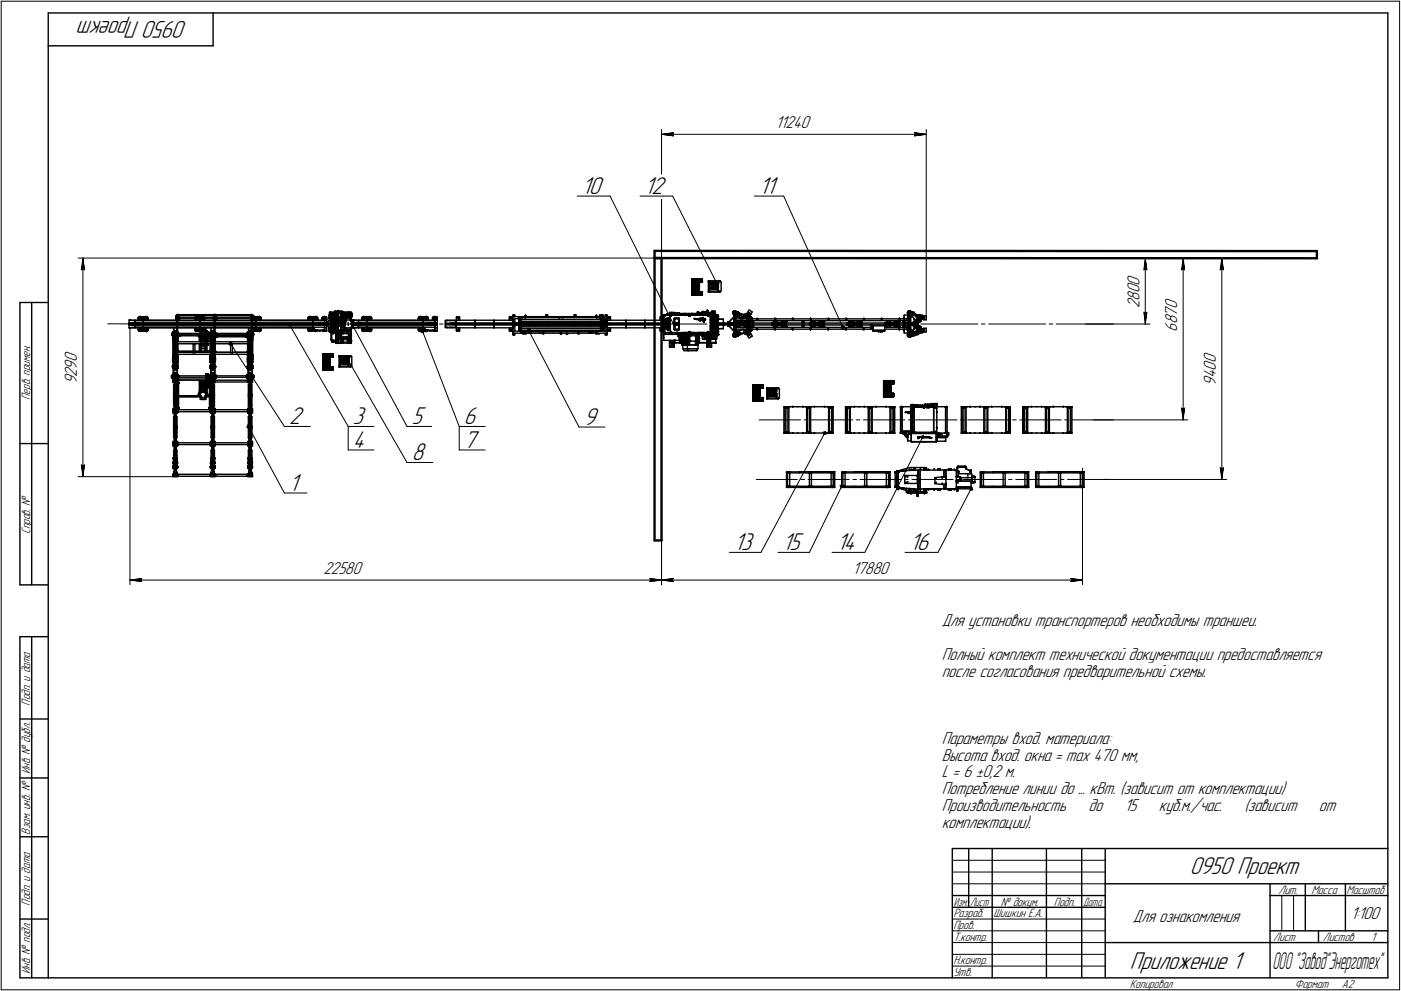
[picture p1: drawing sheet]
<svg xmlns="http://www.w3.org/2000/svg" width="595mm" height="421mm" viewBox="0 0 595 421" stroke-linecap="round" stroke-linejoin="round" font-family="sans-serif">
<defs><g id="words">
<g font-size="10.9">
<text x="79.6" y="9" transform="rotate(-180 79.6 9)">0950 Проект</text>
<text x="247.2" y="82.3">10</text>
<text x="273.8" y="82.3">12</text>
<text x="322.5" y="82.3">11</text>
<text x="122.9" y="180.2">2</text>
<text x="149.9" y="180.2">3</text>
<text x="174.9" y="180.2">5</text>
<text x="197.1" y="180.2">6</text>
<text x="247.9" y="180.5">9</text>
<text x="149.9" y="190.2">4</text>
<text x="197.1" y="190.2">7</text>
<text x="174.9" y="195.5">8</text>
<text x="122.9" y="208.5">1</text>
<text x="311.8" y="233.7">13</text>
<text x="332.4" y="233.7">15</text>
<text x="355.4" y="233.7">14</text>
<text x="386.5" y="233.7">16</text>
<text x="505.4" y="371.5">0950 Проект</text>
<text x="480" y="411.5">Приложение 1</text>
</g>
<text font-size="10.5" x="540.6" y="411.5">ООО&quot;Завод&quot;Энерготех&quot;</text>
<g font-size="7.8">
<text x="329.5" y="54.5">11240</text>
<text x="484" y="124.6" transform="rotate(-90 484 124.6)">0</text>
<text x="484" y="121.4" transform="rotate(-90 484 121.4)">0</text>
<text x="484" y="130.9" transform="rotate(-90 484 130.9)">2</text>
<text x="484" y="127.8" transform="rotate(-90 484 127.8)">8</text>
<text x="500" y="131.4" transform="rotate(-90 500 131.4)">0</text>
<text x="500" y="137.8" transform="rotate(-90 500 137.8)">8</text>
<text x="500" y="134.6" transform="rotate(-90 500 134.6)">7</text>
<text x="500" y="140.9" transform="rotate(-90 500 140.9)">6</text>
<text x="32.7" y="153.8" transform="rotate(-90 32.7 153.8)">0</text>
<text x="516.5" y="154.4" transform="rotate(-90 516.5 154.4)">0</text>
<text x="32.7" y="160.2" transform="rotate(-90 32.7 160.2)">2</text>
<text x="32.7" y="157" transform="rotate(-90 32.7 157)">9</text>
<text x="516.5" y="160.8" transform="rotate(-90 516.5 160.8)">4</text>
<text x="516.5" y="157.6" transform="rotate(-90 516.5 157.6)">0</text>
<text x="32.7" y="163.3" transform="rotate(-90 32.7 163.3)">9</text>
<text x="516.5" y="164" transform="rotate(-90 516.5 164)">9</text>
<text x="137.4" y="243.9">22580</text>
<text x="362.1" y="243.9">17880</text>
<text x="400" y="266">Для установки транспортеров необходимы траншеи.</text>
<text x="400" y="280.3">Полный комплект технической документации предоставляется</text>
<text x="400" y="287.4">после согласования предварительной схемы.</text>
<text x="400" y="316">Параметры вход. материала:</text>
<text x="400" y="323.1">Высота вход. окна = max 470 мм,</text>
<text x="400" y="330.3">L = 6 ±0,2 м.</text>
<text x="400" y="337.4">Потребление линии до ... кВт. (зависит от комплектации)</text>
<text x="400" y="344.5">Производительность</text>
<text x="462.4" y="344.5">до</text>
<text x="477.7" y="344.5">15</text>
<text x="492.3" y="344.5">куб.м./час.</text>
<text x="528.6" y="344.5">(зависит</text>
<text x="560.3" y="344.5">от</text>
<text x="400" y="351.7">комплектации).</text>
<text x="481.2" y="391.9">Для ознакомления</text>
<text x="573.8" y="390.5">1:100</text>
</g>
<g font-size="5.4">
<text x="12.8" y="169.9" transform="rotate(-90 12.8 169.9)">Перв. примен.</text>
<text x="12.8" y="226.8" transform="rotate(-90 12.8 226.8)">Справ. №</text>
<text x="12.8" y="299.7" transform="rotate(-90 12.8 299.7)">Подп. и дата</text>
<text x="12.8" y="328.8" transform="rotate(-90 12.8 328.8)">Инв. № дубл.</text>
<text x="12.8" y="354.6" transform="rotate(-90 12.8 354.6)">Взам. инв. №</text>
<text x="543.1" y="379.8">Лит.</text>
<text x="557.1" y="379.8">Масса</text>
<text x="572" y="379.8">Масштаб</text>
<text x="12.8" y="384.7" transform="rotate(-90 12.8 384.7)">Подп. и дата</text>
<text x="405" y="389.8">Разраб.</text>
<text x="422" y="389.8">Шишкин Е.А.</text>
<text x="425.2" y="384.8">№ докум.</text>
<text x="447.6" y="384.8">Подп.</text>
<text x="405" y="394.8">Пров.</text>
<text x="405" y="399.8">Т.контр.</text>
<text x="540.9" y="399.8">Лист</text>
<text x="561.9" y="399.8">Листов</text>
<text x="582.4" y="399.8">1</text>
<text x="12.8" y="413.8" transform="rotate(-90 12.8 413.8)">Инв. № подл.</text>
<text x="405" y="409.8">Н.контр.</text>
<text x="405" y="414.8">Утв.</text>
<text x="480" y="419.8">Копировал</text>
<text x="550" y="419.8">Формат</text>
<text x="570" y="419.8">A2</text>
</g>
<g font-size="5.3">
<text x="405.1" y="384.8">Изм.</text>
<text x="412.1" y="384.8">Лист</text>
<text x="460.1" y="384.8">Дата</text>
</g>
</g></defs>
<g fill="none" stroke="#000" stroke-width=".42">
<path d="M.5 .5v420zM.5 .5h594zM594.5 .5v420zM281 55v54.6zM281 57.1l5.1-.7zM281 57.1l5.1 .6zM281 57.1h112.4zM285.6 57.1l.5 .6zM286.1 56.4l-.5 .7zM388.5 57.7l4.9-.6zM388.5 56.4l.5 .7zM388.5 56.4l4.9 .7z"/>
<path d="M389 57.1l-.5 .6zM393.4 55v80.9zM245.2 83.3h14zM259.2 83.3l29.3 59.3zM271.9 83.3h13.8zM285.7 83.3l19 37.5zM320.5 83.3h12.4zM332.9 83.3l25.1 55.7zM33.2 109.6h247.8zM34.5 114.6l.7-.5zM35.2 109.6l.7 5zM35.2 114.1l.7 .5z"/>
<path d="M35.2 109.6l-.7 5zM35.2 109.6v92.9zM294 120h.1M294 119.8l1.4-1.4zM294 119.8l1.3-1.4zM294 119.7l1.2-1.3zM294 119.5l1.1-1.1zM294 119.5l1-1.1zM294 119.4l1-1zM294 119.4l.9-1zM294 119.1l.7-.7zM294 119.1l.6-.7z"/>
<path d="M294 119l.6-.6zM294 119l.5-.6zM294 118.9l.4-.5zM294 118.8l.3-.4zM294 118.7l.3-.3zM294 118.5h.1M294 118.5l1.5 1.5zM294 118.5l1.4 1.5zM294 118.6l1.4 1.4zM294 118.6l1.3 1.4zM294 118.7l1.2 1.3zM294 118.8l1.2 1.2z"/>
<path d="M294 118.8l1.1 1.2zM294 118.9l1.1 1.1zM294 119l1.1 1zM294 119l1 1zM294 119l.9 1zM294 119.1l.8 .9zM294 119.2l.8 .8zM294 119.2l.7 .8zM294 119.3l.6 .7zM294 119.4l.6 .6zM294 119.5l.6 .5zM294 119.5l.5 .5z"/>
<path d="M294 119.5l.4 .5zM294 119.6l.4 .4zM294 119.6l.3 .4zM294 119.7l.2 .3zM294 119.8l.2 .2zM294 119.8l.1 .2zM294.1 120h.1M294 120l.9 .8zM294 120l.8 .8zM294 120l1.6-1.6zM294 118.4l1.6 1.6zM294 118.4l1.5 1.6z"/>
<path d="M294 120l.9 .7zM294.1 120l1.6-1.6zM294.1 118.4l-.1 .2zM294.1 118.4l1.6 1.6zM294.1 118.4l1.5 1.6zM294.1 120l.9 .7zM294.1 120l.8 .7zM294.2 120l1.5-1.6zM294.2 118.4l-.2 .3zM294.2 118.4l1.5 1.6zM294.2 120l.9 .7zM294.2 120l.8 .7z"/>
<path d="M294.3 120l1.5-1.6zM294.3 118.4l1.5 1.6zM294.3 118.4l1.4 1.6zM294.3 120l.8 .6zM294.3 120l.8 .7zM294.4 120l1.5-1.6zM294.4 118.4l1.5 1.6zM294.4 118.4l1.4 1.6zM294.4 120l.7 .6zM294.5 120l1.5-1.6zM294.5 118.4l1.5 1.6zM294.5 118.4l1.4 1.6z"/>
<path d="M294.5 120l.7 .6zM294.5 120l.6 .6zM294.6 118.4l1.5 1.6zM294.6 118.4l1.4 1.6zM294.6 120l.7 .6zM294.6 120l.6 .6zM294.6 120l1.6-1.6zM294.6 118.4l1.6 1.6zM294.7 120l1.5-1.6zM294.7 118.4l-.7 .8zM294.7 118.4l1.5 1.6zM294.7 120l.7 .6z"/>
<path d="M294.8 120l1.5-1.6zM294.8 118.4l-.8 .9zM294.8 118.4l1.5 1.6zM294.8 118.4l1.4 1.6zM294.8 120l.7 .6zM294.8 120l.6 .6zM294.9 118.4l1.5 1.6zM294.9 118.4l1.4 1.6zM294.9 120l.7 .6zM295 120l1.5-1.6zM295 118.4l1.5 1.6zM295 118.4l1.4 1.6z"/>
<path d="M295 120l.7 .6zM295 120l.6 .6zM295.1 120l1.5-1.6zM295.1 118.4l1.5 1.6zM295.1 118.4l1.4 1.6zM295.1 120l.7 .6zM295.1 120l.6 .6zM295.1 120l-1.1 1.2zM295.1 120l1.6-1.6zM295.1 118.4l-1.1 1.2zM295.1 118.4l1.6 1.6zM295.1 120l.8 .6z"/>
<path d="M295.2 118.4l1.6 1.6zM295.2 118.4l1.5 1.6zM295.2 120l.8 .7zM295.2 120l.8 .6zM295.2 120l.7 .6zM295.3 120l1.5-1.6zM295.3 118.4l1.5 1.6zM295.3 120l.9 .8zM295.3 120l.9 .7zM295.3 120l.8 .7zM295.4 120l1.5-1.6zM295.4 118.4l-1.4 1.5z"/>
<path d="M295.4 118.4l1.5 1.6zM295.4 118.4l1.4 1.6zM295.4 120l1.7 1.6zM295.4 120l.9 .9zM295.4 120l.8 .8zM295.5 120l1.5-1.6zM295.5 118.4l-1.5 1.6zM295.5 118.4l1.5 1.6zM295.5 118.4l1.4 1.6zM295.5 120l1.6 1.5zM295.5 120l1.6 1.6zM295.6 120l1.5-1.6z"/>
<path d="M295.6 118.4l-1.5 1.6zM295.6 118.4l1.5 1.6zM295.6 118.4l1.4 1.6zM295.6 120l1.5 1.4zM295.6 120l1.5 1.5zM295.7 120l1.5-1.6zM295.7 118.4l-1.5 1.6zM295.7 118.4l1.5 1.6zM295.7 118.4l1.4 1.6zM295.7 120l1.4 1.3zM295.7 120l1.4 1.4zM295.7 120l1.6-1.6z"/>
<path d="M295.7 120l-.8 .8zM295.7 118.4l-1.4 1.6zM295.7 118.4l1.6 1.6zM295.7 120l1.4 1.2zM295.8 118.4l-1.4 1.6zM295.8 118.4l1.5 1.6zM295.8 120l1.3 1.2zM295.9 120l1.5-1.6zM295.9 118.4l-1.4 1.6zM295.9 118.4l1.5 1.6zM295.9 118.4l1.4 1.6zM295.9 120l1.2 1.1z"/>
<path d="M295.9 120l1.2 1.2zM296 120l1.5-1.6zM296 118.4l-1.4 1.6zM296 118.4l1.5 1.6zM296 118.4l1.4 1.6zM296 120l1.1 1zM296 120l1.1 1.1zM296.1 120l1.5-1.6zM296.1 118.4l-1.5 1.6zM296.1 118.4l1.5 1.6zM296.1 118.4l1.4 1.6zM296.1 120l1 .9z"/>
<path d="M296.1 120l1 1zM296.2 120l-.6 .6zM296.2 118.4l-1.5 1.6zM296.2 118.4l1.5 1.6zM296.2 118.4l1.4 1.6zM296.2 120l.9 .8zM296.2 120l.9 .9zM296.2 120l1.6-1.6zM296.2 118.4l-1.4 1.6zM296.2 118.4l1.6 1.6zM296.2 120l.9 .7zM296.3 120l1.6-1.6z"/>
<path d="M296.3 118.4l-1.4 1.6zM296.3 118.4l1.6 1.6zM296.3 118.4l1.5 1.6zM296.3 120l.8 .6zM296.3 120l.8 .7zM296.4 120l1.5-1.6zM296.4 118.4l-1.4 1.6zM296.4 118.4l-1.5 1.6zM296.4 118.4l1.5 1.6zM296.4 120l.7 .6zM296.5 118.4l-1.4 1.6zM296.5 118.4l1.5 1.6z"/>
<path d="M296.5 118.4l1.4 1.6zM296.5 120l.6 .5zM296.5 120l.6 .6zM296.6 120l1.5-1.6zM296.6 118.4l-1.5 1.6zM296.6 118.4l1.5 1.6zM296.6 118.4l1.4 1.6zM296.6 120l.5 .4zM296.6 120l.5 .5zM296.7 120l1.5-1.6zM296.7 118.4l-1.5 1.6zM296.7 118.4l1.5 1.6z"/>
<path d="M296.7 118.4l1.4 1.6zM296.7 120l.4 .3zM296.7 120l.4 .4zM296.8 120l1.5-1.6zM296.8 118.4l-1.5 1.6zM296.8 118.4l-1.6 1.6zM296.8 118.4l1.5 1.6zM296.8 118.4l1.4 1.6zM296.8 120l.3 .2zM296.8 120l.3 .3zM296.8 120l1.6-1.6zM296.8 118.4l-1.4 1.6z"/>
<path d="M296.8 118.4l1.6 1.6zM296.8 120l.3 .1zM296.9 120l1.5-1.5zM296.9 118.4l-1.4 1.6zM296.9 118.4l1.5 1.5zM297.1 120.1h.1M296.9 120l.2 .1zM297 120l1.4-1.4zM297 120l-.8 .8zM297 118.4l-1.4 1.6zM297 118.4l1.4 1.4zM297 118.4l1.4 1.5z"/>
<path d="M297.1 120h.1M297.1 120l1.3-1.3zM297.1 118.4l-1.4 1.6zM297.1 118.4l1.3 1.3zM297.1 118.4l1.3 1.4zM297.2 120l1.2-1.2zM297.2 118.4l-1.5 1.6zM297.2 118.4l1.2 1.2zM297.3 120l1.1-1.1zM297.3 118.4l-1.5 1.6zM297.3 118.4l1.1 1.1zM297.3 118.4l1.1 1.2z"/>
<path d="M297.3 120l1.1-1zM297.3 118.4l-1.4 1.6zM297.4 120l1-1zM297.4 118.4l-1.4 1.6zM297.4 118.4l1 1zM297.4 118.4l1 1.1zM297.5 120l.9-.9zM297.5 118.4l-1.4 1.6zM297.5 118.4l.9 .9zM297.5 118.4l.9 1zM297.6 120l.8-.8zM297.6 118.4l-1.4 1.6z"/>
<path d="M297.6 118.4l.8 .8zM297.7 120l.7-.7zM297.7 118.4l-1.5 1.6zM297.7 118.4l.7 .7zM297.7 118.4l.7 .8zM297.8 120l.6-.6zM297.8 118.4l-1.5 1.6zM297.8 118.4l.6 .6zM297.8 118.4l.6 .7zM297.9 120l.5-.5zM297.9 118.4l-1.5 1.6zM297.9 118.4l.5 .6z"/>
<path d="M297.9 118.4l-1.4 1.6zM297.9 118.4l.5 .5zM298 120l.4-.4zM298 118.4l-1.4 1.6zM298 118.4l-1.5 1.6zM298 118.4l.4 .4zM298.1 120l.3-.3zM298.1 118.4l-1.4 1.6zM298.1 118.4l.3 .3zM298.1 118.4l.3 .4zM298.2 120l.2-.2zM298.2 118.4l-1.4 1.6z"/>
<path d="M298.2 118.4l.2 .2zM298.2 118.4l.2 .3zM298.3 120h.1M298.3 118.4l-1.5 1.6zM298.4 118.5h.1M298.4 118.6h.1M298.4 119.5l-.4 .5zM298.4 119.4l-.5 .6zM298.4 119.1l-.8 .9zM298.4 119l-1 1zM298.4 118.7l-1.2 1.3zM298.4 118.5l-1.4 1.5z"/>
<path d="M467.4 109.6h21.1zM467.4 109.6h37.1zM467.4 109.6h53.6zM485.9 114.6l.6-.4zM486.5 109.6l.7 5zM486.5 114.2l.7 .4zM486.5 109.6l-.6 5zM486.5 109.6v28.1zM501.9 114.6l.7-.4zM502.6 109.6l.6 5zM502.6 114.2l.6 .4zM502.6 109.6l-.7 5z"/>
<path d="M502.6 109.6v68.8zM518.3 114.6l.7-.4zM519 109.6l.7 5zM519 114.2l.7 .4zM519 109.6l-.7 5zM519 109.6v94.1zM45.8 137.6l24.3 .1zM54.9 139.2l2.3-.3zM54.9 136.1l2.3 .2zM54.9 139.3l2.3-.3zM54.9 136.1l2.3 .1zM55.1 137.6h.1"/>
<path d="M55.2 137.8h.1M55.2 137.7h.1M55.2 139.4v109zM55.5 137.8h.1M55.5 137.7h.1M55.8 137.6h.1M55.9 137.8h.1M55.9 137.7h.1M56 137.8h.1M56 137.7h.1M56.2 137.8h.1M56.2 137.7h.1"/>
<path d="M56.3 137.8h.1M56.3 137.7h.1M56.6 137.6h.1M56.6 137.4h.1M56.6 137.8h.1M56.6 137.7h.1M56.6 137.9h.1M57.2 139h.1M57.3 139.3h3.5zM57.3 139h3.5zM57.3 138.9h3.5zM57.3 138v.9z"/>
<path d="M57.3 136.1h3.5zM57.3 136.2h3.5zM57.3 136.3h3.5zM57.3 136.4v.8zM57.3 136.3h.1M57.3 137.6h.1M57.8 138h3zM57.8 137.3h3zM57.8 137.8h.1M57.8 137.5h.1M58.1 137.8h.2zM58.1 137.5h.2z"/>
<path d="M58.1 137.6h.1M58.3 137.3h2.5zM58.3 137.9h2.5zM58.5 137.8h.3zM58.5 137.5h.3zM58.8 137.8h.3zM58.8 137.5h.3zM58.8 137.6h.1M59.3 137.8h.2zM59.3 137.5h.2zM59.5 135.3h.1M59.4 135.3h.1"/>
<path d="M59.4 135.4h.1M59.5 139.9h.1M59.4 140h.1M59.6 135.3h.1M59.5 135.5h.1M59.6 139.9h.1M59.6 135.5h.1M59.6 140h.1M59.6 137.8h.3zM59.6 137.5h.3zM59.6 137.6h.1M59.9 135.1v1z"/>
<path d="M59.9 139.3v.8zM60 137.8h.3zM60 137.5h.3zM60.4 137.8h.2zM60.4 137.5h.2zM60.4 137.6h.1M60.6 135.1v1zM60.6 139.3v.8zM60.8 139.3h24zM60.8 139h24zM60.8 138.9h24zM60.8 138h24z"/>
<path d="M60.8 137.4h.2zM60.8 137.8h.2zM60.8 136.1h24zM60.8 136.2h24zM60.8 136.3h24zM60.8 137.3h24zM60.9 137.9h23.9zM60.9 137.3h23.9zM61 139.3v.8zM61 135.1v1zM61.1 137.4h.4zM61.1 137.8h.4z"/>
<path d="M61.6 137.4h.2zM61.6 137.8h.2zM61.6 139.3v.8zM61.6 135.1v1zM61.9 137.4h.3zM61.9 137.8h.3zM62.1 135.3h.1M62 135.3h.1M62 135.4h.1M62.1 139.9h.1M62 140h.1M62.1 135.5h.1"/>
<path d="M62.1 140h.1M62.3 137.4h.3zM62.3 137.8h.3zM62.7 137.4h.3zM62.7 137.8h.3zM63.1 137.4h.2zM63.1 137.8h.2zM63.4 137.4h.4zM63.4 137.8h.4zM63.8 137.4h.3zM63.8 137.8h.3zM64.2 137.4h.3z"/>
<path d="M64.2 137.8h.3zM64.6 137.4h.3zM64.6 137.8h.3zM64.9 137.4h.4zM64.9 137.8h.4zM65.3 137.6h.1M65.3 137.8h.1M65.3 137.7h.1M65.4 137.4h.6zM65.4 137.8h.2zM65.7 137.8h.3zM66.1 137.4h.3z"/>
<path d="M66.1 137.8h.3zM66.2 137.6h.1M66.2 137.8h.1M66.2 137.7h.1M66.5 137.4h.3zM66.5 137.8h.3zM66.9 137.4h.2zM66.9 137.8h.2zM67.2 137.4h.4zM67.2 137.8h.4zM67.6 137.4h.3zM67.6 137.8h.3z"/>
<path d="M68 137.4h.3zM68 137.8h.3zM68.4 137.4h.3zM68.4 137.8h.3zM68.7 137.4h.4zM68.7 137.8h.4zM69.2 137.4h.2zM69.2 137.8h.2zM69.5 137.4h.3zM69.5 137.8h.3zM69.9 137.4h.3zM69.9 137.8h.3z"/>
<path d="M70.3 137.4h.3zM70.3 137.8h.3zM70.7 137.4h.3zM70.7 137.8h.3zM71 137.4h.4zM71 137.8h.4zM71.5 137.4h.2zM71.5 137.8h.2zM71.6 137.7h1.5zM71.8 137.4h.3zM71.8 137.8h.3zM72.2 137.4h.3z"/>
<path d="M72.2 137.8h.3zM72.6 137.4h.3zM72.6 137.8h.3zM73 137.4h.2zM73 137.8h.2zM73.3 137.4h.4zM73.3 137.8h.4zM73.7 137.4h.3zM73.7 137.8h.3zM74.1 137.4h.3zM74.1 137.8h.3zM74.5 137.4h.3z"/>
<path d="M74.5 137.8h.3zM74.6 137.7h24.3zM74.8 137.4h.4zM74.8 137.8h.4zM75.3 137.4h.2zM75.3 137.8h.2zM75.6 137.4h.3zM75.6 137.8h.3zM75.8 134.7h.1M75.8 134.5h.1M75.8 135.5h.1M75.8 135.4h.1"/>
<path d="M75.8 134.8h.1M75.8 134.3h.1M75.8 134.2h.1M76 137.4h.3zM76 137.8h.3zM76.4 137.4h.3zM76.4 137.8h.3zM76.8 137.4h.2zM76.8 137.8h.2zM77.1 137.4h.4zM77.1 137.8h.4zM77.6 137.4h.2z"/>
<path d="M77.6 137.8h.2zM77.9 137.4h.3zM77.9 137.8h.3zM78.3 137.4h.3zM78.3 137.8h.3zM78.7 137.4h.3zM78.7 137.8h.3zM79.1 137.4h.2zM79.1 137.8h.2zM79.5 137.4h.3zM79.5 137.8h.3zM79.8 137.4h.3z"/>
<path d="M79.8 137.8h.3zM80.3 137.4h.2zM80.3 137.8h.2zM80.6 137.4h.3zM80.6 137.8h.3zM81 137.4h.3zM81 137.8h.3zM81.4 137.4h.2zM81.4 137.8h.2zM81.8 137.4h.2zM81.8 137.8h.2zM82.1 137.4h.4z"/>
<path d="M82.1 137.8h.4zM82.5 137.4h.3zM82.5 137.8h.3zM82.9 137.4h.3zM82.9 137.8h.3zM83.3 137.4h.3zM83.3 137.8h.3zM83.6 135.3h.1M83.5 135.3h.1M83.5 135.4h.1M83.6 139.9h.1M83.5 139.9h.1"/>
<path d="M83.5 140h.1M83.6 135.5h.1M83.7 137.4h.3zM83.7 137.8h.3zM84 135.1v1zM84 139.3v.8zM84.1 137.4h.2zM84.1 137.8h.2zM84.4 137.4h.4zM84.4 137.8h.4zM84.7 135.1v1zM84.7 139.3v.8z"/>
<path d="M84.8 137.8h.1M84.8 137.4h.1M84.8 139.2h.1M84.8 139.3h24zM84.8 139h24zM84.8 138.9h24zM84.8 138h24zM84.8 137.4h.3zM84.8 137.8h.3zM84.8 136.1h24zM84.8 136.2h24zM84.8 136.3h24z"/>
<path d="M84.8 137.3h24zM84.9 137.9h23.9zM84.9 137.3h23.9zM85 139.3v.8zM85 135.1v1zM85.2 137.4h.2zM85.2 137.8h.2zM85.6 137.4h.3zM85.6 137.8h.3zM85.7 139.3v.8zM85.7 135.1v1zM85.9 137.4h.3z"/>
<path d="M85.9 137.8h.3zM86.1 135.3h.1M86 135.3h.1M86 135.4h.1M86 135.5h.1M86.1 139.9h.1M86 139.9h.1M86 140h.1M86.1 135.5h.1M86.4 137.4h.2zM86.4 137.8h.2zM86.7 137.4h.3z"/>
<path d="M86.7 137.8h.3zM87.1 137.4h.3zM87.1 137.8h.3zM87.5 137.4h.2zM87.5 137.8h.2zM87.9 137.4h.2zM87.9 137.8h.2zM88.2 137.4h.3zM88.2 137.8h.3zM88.6 137.4h.3zM88.6 137.8h.3zM89 137.4h.3z"/>
<path d="M89 137.8h.3zM89.3 137.6h.1M89.3 137.8h.1M89.3 137.7h.1M89.4 137.4h.7zM89.4 137.8h.3zM89.7 137.8h.4zM90.2 137.4h.2zM90.2 137.8h.2zM90.3 137.6h.1M90.3 137.8h.1M90.3 137.7h.1"/>
<path d="M90.5 137.4h.3zM90.5 137.8h.3zM90.9 137.4h.3zM90.9 137.8h.3zM91.3 137.4h.3zM91.3 137.8h.3zM91.7 137.4h.2zM91.7 137.8h.2zM91.7 134.8h.1M91.7 135.5h.1M91.7 135.4h.1M91.7 134.3h.1"/>
<path d="M91.7 134.2h.1M91.7 134.7h.1M91.7 134.5h.1M92 137.4h.4zM92 137.8h.4zM92.5 137.4h.2zM92.5 137.8h.2zM92.8 137.4h.3zM92.8 137.8h.3zM93.2 137.4h.3zM93.2 137.8h.3zM93.6 137.4h.3z"/>
<path d="M93.6 137.8h.3zM94 137.4h.2zM94 137.8h.2zM94.3 137.4h.4zM94.3 137.8h.4zM94.7 137.4h.3zM94.7 137.8h.3zM95.1 137.4h.3zM95.1 137.8h.3zM95.5 137.4h.3zM95.5 137.8h.3zM95.8 137.4h.4z"/>
<path d="M95.8 137.8h.4zM96.3 137.4h.2zM96.3 137.8h.2zM96.6 137.4h.3zM96.6 137.8h.3zM97 137.4h.3zM97 137.8h.3zM97.4 137.4h.3zM97.4 137.8h.3zM97.8 137.4h.2zM97.8 137.8h.2zM98.1 137.4h.4z"/>
<path d="M98.1 137.8h.4zM98.6 137.4h.2zM98.6 137.8h.2zM98.9 137.4h.3zM98.9 137.8h.3zM99.3 137.4h.3zM99.3 137.8h.3zM99.7 137.4h.3zM99.7 137.8h.3zM100.1 137.4h.2zM100.1 137.8h.2zM100.3 137.7h1.6z"/>
<path d="M100.4 137.4h.4zM100.4 137.8h.4zM100.8 137.4h.3zM100.8 137.8h.3zM101.2 137.4h.3zM101.2 137.8h.3zM101.6 137.4h.3zM101.6 137.8h.3zM101.9 137.4h.4zM101.9 137.8h.4zM102.4 137.4h.2zM102.4 137.8h.2z"/>
<path d="M102.7 137.4h.3zM102.7 137.8h.3zM103.1 137.4h.3zM103.1 137.8h.3zM103.4 137.7h24.3zM103.5 137.4h.3zM103.5 137.8h.3zM103.9 137.4h.2zM103.9 137.8h.2zM104.2 137.4h.4zM104.2 137.8h.4zM104.6 137.4h.3z"/>
<path d="M104.6 137.8h.3zM105 137.4h.3zM105 137.8h.3zM105.4 137.4h.3zM105.4 137.8h.3zM105.7 137.4h.4zM105.7 137.8h.4zM106.2 137.4h.2zM106.2 137.8h.2zM106.5 137.4h.3zM106.5 137.8h.3zM106.9 137.4h.3z"/>
<path d="M106.9 137.8h.3zM107.3 137.4h.3zM107.3 137.8h.3zM107.6 135.3h.1M107.5 135.3h.1M107.5 135.4h.1M107.5 135.5h.1M107.6 139.9h.1M107.5 139.9h.1M107.5 140h.1M107.5 134.7h.3zM107.5 134.5h.3z"/>
<path d="M107.5 134.8h.3zM107.6 135.5h.1M107.6 134.3h.1M107.6 134.2h.1M107.6 140h.1M107.7 137.4h.2zM107.7 137.8h.2zM107.9 135.1v1zM107.9 139.3v.8zM108 137.4h.4zM108 137.8h.4zM108.5 137.4h.2z"/>
<path d="M108.5 137.8h.2zM108.7 135.1v1zM108.7 139.3v.8zM108.8 137.8h.1M108.8 137.4h.1M108.9 139.2h.1M108.9 139.3h23.9zM108.9 139h23.9zM108.9 138.9h23.9zM108.9 138h23.9zM108.9 137.4h.2zM108.9 137.8h.2z"/>
<path d="M108.9 136.1h23.9zM108.9 136.2h23.9zM108.9 136.3h23.9zM108.9 137.3h23.9zM109 137.9h23.8zM109 137.3h23.8zM109.1 139.3v.8zM109.1 135.1v1zM109.2 137.4h.3zM109.2 137.8h.3zM109.6 137.4h.3zM109.6 137.8h.3z"/>
<path d="M109.7 139.3v.8zM109.7 135.1v1zM110 137.4h.2zM110 137.8h.2zM110.2 135.3h.1M110.1 135.3h.1M110.1 135.4h.1M110.1 135.5h.1M110.2 139.9h.1M110.1 139.9h.1M110.1 140h.1M110.2 135.5h.1"/>
<path d="M110.2 140h.1M110.3 137.4h.4zM110.3 137.8h.4zM110.7 137.4h.3zM110.7 137.8h.3zM111.1 137.4h.3zM111.1 137.8h.3zM111.5 137.4h.3zM111.5 137.8h.3zM111.8 137.4h.4zM111.8 137.8h.4zM112.3 137.4h.2z"/>
<path d="M112.3 137.8h.2zM112.6 137.4h.3zM112.6 137.8h.3zM113 137.4h.3zM113 137.8h.3zM113.4 137.6h.1M113.4 137.8h.1M113.4 137.4h.6zM113.4 137.8h.3zM113.4 137.7h.1M113.8 137.8h.2zM114.1 137.4h.4z"/>
<path d="M114.1 137.8h.4zM114.3 137.6h.1M114.3 137.8h.1M114.3 137.7h.1M114.6 137.4h.2zM114.6 137.8h.2zM114.9 137.4h.3zM114.9 137.8h.3zM115.3 137.4h.3zM115.3 137.8h.3zM115.7 137.4h.3zM115.7 137.8h.3z"/>
<path d="M116.1 137.4h.2zM116.1 137.8h.2zM116.4 137.4h.4zM116.4 137.8h.4zM116.8 137.4h.3zM116.8 137.8h.3zM117.2 137.4h.3zM117.2 137.8h.3zM117.6 137.4h.3zM117.6 137.8h.3zM117.9 137.4h.4zM117.9 137.8h.4z"/>
<path d="M118.4 137.4h.2zM118.4 137.8h.2zM118.7 137.4h.3zM118.7 137.8h.3zM119.1 137.4h.3zM119.1 137.8h.3zM119.5 137.4h.3zM119.5 137.8h.3zM119.9 137.4h.2zM119.9 137.8h.2zM120.2 137.4h.4zM120.2 137.8h.4z"/>
<path d="M120.6 137.4h.3zM120.6 137.8h.3zM121.1 137.4h.2zM121.1 137.8h.2zM121.4 137.4h.3zM121.4 137.8h.3zM121.8 137.4h.3zM121.8 137.8h.3zM122.2 137.4h.2zM122.2 137.8h.2zM122.3 138.3l1 .2zM122.5 138.2l.7 .1z"/>
<path d="M122.6 137.4h.3zM122.6 137.8h.3zM122.6 137.2l1 .3zM122.6 137.2l-.3 1.1zM122.7 138l.4 .1zM122.7 137.4l.7 .3zM122.7 137.4l-.2 .8zM122.9 137.7l.3 .1zM122.9 137.7l-.2 .3zM122.9 137.4h.3zM122.9 137.8h.3zM122.9 137.9l25 43.3z"/>
<path d="M123.1 138.1l.1 .2zM123.2 137.8l-.1 .3zM123.2 138.3h.1M123.4 137.4h.2zM123.4 137.8h.2zM123.4 137.7l-.2 .6zM123.6 137.5l-.3 1zM123.7 137.4h.3zM123.7 137.8h.3zM124.1 137.4h.3zM124.1 137.8h.3zM124.5 137.4h.3z"/>
<path d="M124.5 137.8h.3zM124.9 137.4h.2zM124.9 137.8h.2zM125.2 137.4h.4zM125.2 137.8h.4zM125.6 137.4h.3zM125.6 137.8h.3zM126 137.4h.3zM126 137.8h.3zM126.4 137.4h.3zM126.4 137.8h.3zM126.7 137.4h.4z"/>
<path d="M126.7 137.8h.4zM127.2 137.4h.2zM127.2 137.8h.2zM127.5 137.4h.3zM127.5 137.8h.3zM127.9 137.4h.3zM127.9 137.8h.3zM128.3 137.4h.3zM128.3 137.8h.3zM128.7 137.4h.2zM128.7 137.8h.2zM129 137.4h.4z"/>
<path d="M129 137.8h.4zM129.1 137.7h1.5zM129.5 137.4h.2zM129.5 137.8h.2zM129.8 137.4h.3zM129.8 137.8h.3zM130.2 137.4h.3zM130.2 137.8h.3zM130.6 137.4h.3zM130.6 137.8h.3zM131 137.4h.2zM131 137.8h.2z"/>
<path d="M131.3 137.4h.4zM131.3 137.8h.4zM131.7 135.3h.1M131.6 135.3h.1M131.6 135.4h.1M131.6 135.5h.1M131.7 139.9h.1M131.6 139.9h.1M131.6 140h.1M131.7 135.5h.1M131.7 140h.1M131.7 137.4h.3z"/>
<path d="M131.7 137.8h.3zM132 135.1v1zM132 139.3v.8zM132.1 137.4h.3zM132.1 137.8h.3zM132.2 137.7h24.2zM132.5 137.4h.3zM132.5 137.8h.3zM132.8 135.1v1zM132.8 139.3v.8zM132.8 139.1l1.3 1.2zM132.9 139.2h.1"/>
<path d="M132.9 139h4.9zM132.9 138h2.6zM132.9 139l1.2 1.2zM133 139.3h.1M132.9 137.4h.3zM132.9 137.8h.3zM132.9 137.9h2.5zM132.9 137.3h2.5zM132.9 136.1h4.9zM132.9 136.3h4.9zM132.9 136.2h4.9zM132.9 137.3h2.6z"/>
<path d="M133 139.4v.7zM133 135.1v1zM133.3 139.6h.1M133.3 137.4h.3zM133.3 137.8h.3zM133.7 137.4h.2zM133.7 137.8h.2zM133.8 135.1v1zM134.1 135.3h.1M134 135.3h.1M134 135.4h.1M134 137.4h.4z"/>
<path d="M134 137.8h.4zM134.2 135.3h.1M134.1 135.5h.1M134.2 135.5h.1M134.5 137.4h.2zM134.5 137.8h.2zM134.8 137.4h.3zM134.8 137.8h.3zM135.2 137.4h.1M135.2 137.8h.1M135.5 137.9h1zM135.5 137.3h1z"/>
<path d="M136 137.7h.1M136 137.8h.1M136.6 137.7h.1M136.6 137.8h.1M136.9 137.7h.1M136.9 137.8h.1M137.1 137.9h1.3zM137.1 137.3h1.3zM137.2 137.7h.1M137.2 137.8h.1M137.3 137.7h.1M137.3 137.8h.1"/>
<path d="M137.7 135.3h.1M137.6 135.3h.1M137.6 135.4h.1M137.6 135.5h.1M137.7 135.5h.1M137.8 138v1zM137.8 136.3v1zM137.8 136.2l1-.4zM137.9 138v1zM137.9 139l.9 .4zM137.9 136.3v.9zM137.9 136.3l.9-.4z"/>
<path d="M138 135.1v.9zM138.8 135.1v.7zM138.9 136.9h.1M138.9 138.3h.1M143.3 133.8h.1M143.3 133.7h.1M144.3 135.1h.1M144.3 135h.1M146.7 134.1l1 .4zM146.9 134l.7 .2zM147 133.1l1 .3zM147 133.1l-.3 1z"/>
<path d="M147.2 133.9h.3zM147.2 133.3l.6 .2zM147.2 133.3l-.3 .7zM147.2 133.5l.4 .1zM147.2 133.5v.4zM147.4 133.8l25.5 47.4zM147.5 133.9l.1 .3zM147.6 133.6l-.1 .3zM147.6 134.2l.1 .3zM147.8 133.5l-.2 .7zM148 133.4l-.3 1.1zM148.7 133.5h.1"/>
<path d="M149.9 139.3l2.3-.3zM149.9 139.2l2.3-.3zM149.9 136.1l2.3 .1zM149.9 136.1l2.3 .2zM150.1 136.9h.1M150.1 138.3h.1M150.2 137.8h.1M150.2 137.7h.1M150.2 136.9h.1M150.2 138.3h.1M150.5 137.8h.1M150.5 137.7h.1"/>
<path d="M150.9 137.8h.1M150.9 137.7h.1M151 137.8h.1M151 137.7h.1M151.2 137.8h.1M151.2 137.7h.1M151.3 137.8h.1M151.3 137.7h.1M151.6 137.4h.1M151.6 137.8h.1M151.6 137.7h.1M151.6 137.9h.1"/>
<path d="M152.2 139h.1M152.3 139.3h3.5zM152.3 139h3.5zM152.3 138.9h3.5zM152.3 138v.9zM152.3 136.1h3.5zM152.3 136.2h3.5zM152.3 136.3h3.5zM152.3 136.3v.9zM152.8 138h3zM152.8 137.3h3zM152.8 137.8h.1"/>
<path d="M152.8 137.4h.1M153.1 137.8h.2zM153.1 137.4h.2zM153.2 137.3h2.6zM153.2 137.9h2.6zM153.4 137.8h.4zM153.4 137.4h.4zM153.8 137.8h.3zM153.8 137.4h.3zM154.2 137.8h.3zM154.2 137.4h.3zM154.5 135.3h.1"/>
<path d="M154.4 135.3h.1M154.4 135.4h.1M154.4 140h.1M154.6 135.3h.1M154.5 135.5h.1M154.6 139.9h.1M154.5 139.9h.1M154.6 135.5h.1M154.6 140h.1M154.6 137.8h.3zM154.6 137.4h.3zM154.9 135.1v1z"/>
<path d="M154.9 139.3v.8zM154.9 137.8h.4zM154.9 137.4h.4zM155.4 137.8h.2zM155.4 137.4h.2zM155.6 135.1v1zM155.6 139.3v.8zM155.7 137.8h.1M155.7 137.4h.1M155.8 139.3h23.9zM155.8 139h23.9zM155.8 138.9h23.9z"/>
<path d="M155.8 138h23.9zM155.8 137.4h.2zM155.8 137.8h.2zM155.8 136.1h23.9zM155.8 136.2h23.9zM155.8 136.3h23.9zM155.8 137.3h23.9zM155.9 137.9h23.8zM155.9 137.3h23.8zM156 139.3v.8zM156 135.1v1zM156.1 137.4h.3z"/>
<path d="M156.1 137.8h.3zM156.5 137.4h.3zM156.5 137.8h.3zM156.6 139.3v.8zM156.6 135.1v1zM156.9 137.4h.2zM156.9 137.8h.2zM157.1 135.3h.1M157 135.3h.1M157 135.4h.1M157 135.5h.1M157.1 139.9h.1"/>
<path d="M157 139.9h.1M157 140h.1M157.1 135.5h.1M157.2 137.4h.4zM157.2 137.8h.4zM157.6 137.4h.3zM157.6 137.8h.3zM157.9 137.7h1.5zM158.1 137.4h.2zM158.1 137.8h.2zM158.4 137.4h.3zM158.4 137.8h.3z"/>
<path d="M158.8 137.4h.3zM158.8 137.8h.3zM159.2 137.4h.2zM159.2 137.8h.2zM159.6 137.4h.3zM159.6 137.8h.3zM159.9 137.4h.3zM159.9 137.8h.3zM160.3 137.6h.1M160.3 137.8h.1M160.3 137.7h.1M160.4 137.4h.6z"/>
<path d="M160.4 137.8h.2zM160.7 137.8h.3zM161 137.7h24.2zM161.1 137.4h.3zM161.1 137.8h.3zM161.2 137.6h.1M161.2 137.8h.1M161.2 137.7h.1M161.5 137.4h.2zM161.5 137.8h.2zM161.9 137.4h.2zM161.9 137.8h.2z"/>
<path d="M162.2 137.4h.4zM162.2 137.8h.4zM162.6 137.4h.3zM162.6 137.8h.3zM163 137.4h.3zM163 137.8h.3zM163.4 137.4h.3zM163.4 137.8h.3zM163.7 137.4h.4zM163.7 137.8h.4zM164.2 137.4h.2zM164.2 137.8h.2z"/>
<path d="M164.5 137.4h.3zM164.5 137.8h.3zM164.9 137.4h.3zM164.9 137.8h.3zM165.3 137.4h.3zM165.3 137.8h.3zM165.7 137.4h.2zM165.7 137.8h.2zM166 137.4h.4zM166 137.8h.4zM166.5 137.4h.2zM166.5 137.8h.2z"/>
<path d="M166.8 137.4h.3zM166.8 137.8h.3zM167.2 137.4h.3zM167.2 137.8h.3zM167.6 137.4h.3zM167.6 137.8h.3zM168 137.4h.2zM168 137.8h.2zM168.3 137.4h.4zM168.3 137.8h.4zM168.7 137.4h.3zM168.7 137.8h.3z"/>
<path d="M169.1 137.4h.3zM169.1 137.8h.3zM169.5 137.4h.3zM169.5 137.8h.3zM169.8 137.4h.4zM169.8 137.8h.4zM170.3 137.4h.2zM170.3 137.8h.2zM170.6 137.4h.3zM170.6 137.8h.3zM171 137.4h.3zM171 137.8h.3z"/>
<path d="M171.4 137.4h.3zM171.4 137.8h.3zM171.8 137.4h.2zM171.8 137.8h.2zM172.1 137.4h.4zM172.1 137.8h.4zM172.6 137.4h.2zM172.6 137.8h.2zM172.9 137.4h.3zM172.9 137.8h.3zM173.3 137.4h.3zM173.3 137.8h.3z"/>
<path d="M173.7 137.4h.3zM173.7 137.8h.3zM174.1 137.4h.2zM174.1 137.8h.2zM174.4 137.4h.4zM174.4 137.8h.4zM174.8 137.4h.3zM174.8 137.8h.3zM175.2 137.4h.3zM175.2 137.8h.3zM175.6 137.4h.3zM175.6 137.8h.3z"/>
<path d="M175.9 137.4h.4zM175.9 137.8h.4zM176.4 137.4h.2zM176.4 137.8h.2zM176.7 137.4h.3zM176.7 137.8h.3zM177.1 137.4h.3zM177.1 137.8h.3zM177.5 137.4h.3zM177.5 137.8h.3zM177.9 137.4h.2zM177.9 137.8h.2z"/>
<path d="M178.2 137.4h.4zM178.2 137.8h.4zM178.6 135.3h.1M178.5 135.3h.1M178.5 135.4h.1M178.5 135.5h.1M178.6 139.9h.1M178.5 139.9h.1M178.5 140h.1M178.6 135.5h.1M178.6 140h.1M178.6 137.4h.3z"/>
<path d="M178.6 137.8h.3zM178.9 135.1v1zM178.9 139.3v.8zM179 137.4h.3zM179 137.8h.3zM179.4 137.4h.3zM179.4 137.8h.3zM179.7 135.1v1zM179.7 139.3v.8zM179.8 139.2h.1M179.8 139h4.9zM179.8 138h2.6z"/>
<path d="M179.8 139.1l1.2 1.2zM179.8 139l1.2 1.2zM179.8 137.4h.3zM179.8 137.8h.3zM179.8 137.9h2.5zM179.8 137.3h2.5zM179.8 136.1h4.9zM179.8 136.3h4.9zM179.8 136.2h4.9zM179.8 137.3h2.6zM180 139.4v.7zM180 135.1v1z"/>
<path d="M180.3 139.6h.1M180.2 137.4h.3zM180.2 137.8h.3zM180.6 137.4h.2zM180.6 137.8h.2zM180.7 135.1v1zM180.9 137.4h.4zM180.9 137.8h.4zM181.1 135.3h.1M181 135.3h.1M181 135.4h.1M181 135.5h.1"/>
<path d="M181.1 135.5h.1M181.4 137.4h.2zM181.4 137.8h.2zM181.7 137.4h.3zM181.7 137.8h.3zM182.1 137.4h.1M182.1 137.8h.1M182.4 137.9h1zM182.4 137.3h1.1zM182.9 137.7h.1M182.9 137.8h.1M183.5 137.7h.1"/>
<path d="M183.5 137.8h.1M183.8 137.7h.1M183.8 137.8h.1M184 137.9h1.3zM184 137.3h1.3zM184.2 137.7h.1M184.2 137.8h.1M184.6 135.3h.1M184.5 135.3h.1M184.5 135.4h.1M184.6 135.5h.1M184.7 138v1z"/>
<path d="M184.7 136.3v1zM184.7 136.2l1-.4zM184.8 138v1zM184.8 139l1 .4zM184.8 136.3v.9zM184.8 136.3l1-.4zM185 135.1v.9zM185.7 135.1v.7zM186.7 137.7h1.5zM189.7 137.7h24.3zM194.4 134.9h.1M194.5 134.8h.1"/>
<path d="M194.4 134.7h.1M215.5 137.7h1.5zM217.2 134.9h.1M217.3 134.8h.1M217.2 134.7h.1M217.3 134.9h.1M218.2 134.1h.1M218.2 134.2h.1M218.3 134.2h.1M218.4 134.1h.1M218.4 137.7h24.3zM224.3 139.9l1 .2z"/>
<path d="M224.3 139.9l-.4 .9zM232.2 134.1h.1M232.2 134.2h.1M232.3 134.2h.1M232.3 134.1h.1M244.2 134.1h.1M244.2 134.2h.1M244.3 137.7h1.5zM244.3 134.2h.1M244.3 134.1h.1M247.2 137.7h24.3zM257.4 134.1h.1"/>
<path d="M257.4 134.2h.1M257.5 134.2h.1M257.6 134.1h.1M258.4 134.9h.1M258.5 134.7h.1M258.4 134.7h.1M258.5 134.9h.1M258.5 134.8h.1M273 137.7h1.5zM276 137.7h24.3zM281.2 135.6h.1M281.2 135.7h.1"/>
<path d="M281.3 135.6h.1M281.3 135.7h.1M281.3 134.9h.1M281.3 134.8h.1M281.3 134.7h.1M285.2 133h.1M285.2 132.9h.1M286 133.5h.1M286 133.7h.1M294 125.4l1.5-1.4zM294 125.3l1.4-1.3zM294 125.3l1.3-1.3z"/>
<path d="M294 125.2l1.3-1.2zM294 125.1l1.2-1.1zM294 125.1l1.1-1.1zM294 125l1.1-1zM294 124.9l1-.9zM294 124.9l.9-.9zM294 124.8l.9-.8zM294 124.7l.8-.7zM294 124.6l.7-.6zM294 124.6l.6-.6zM294 124.5l.6-.5zM294 124.4l.5-.4z"/>
<path d="M294 124.3l.4-.3zM294 124.2l.3-.2zM294 124.1l.2-.1zM294 124h.1M294 123.9l.9-.9zM294 123.8l.8-.8zM294 123.7l.7-.7zM294 123.6l.7-.7zM294 123.6l.6-.7zM294 123.5l.6-.6zM294 123.4l.6-.5zM294 123.4l.6-.6z"/>
<path d="M294 123.3l.6-.5zM294 123.3l.5-.5zM294 123.2l.5-.4zM294 123.1l.5-.4zM294 123l.4-.3zM294 123l.4-.4zM294 122.9l.4-.3zM294 122.9l.4-.4zM294 122.9l.3-.4zM294 122.8l.3-.3zM294 122.8l.3-.4zM294 122.7l.3-.3z"/>
<path d="M294 122.7l.3-.4zM294 122.6l.3-.3zM294 122.5l.3-.2zM294 122.3l.2-.1zM294 122.3l.2-.2zM294 122.2l.2-.2zM294 122.1l.2-.2zM294 122.1l.2-.3zM294 122l.2-.2zM294 121.9l.2-.1zM294 121.8l.3-.2zM294 121.8l.3-.3z"/>
<path d="M294 121.8l.3-.4zM294 121.7l.3-.4zM294 121.7l.4-.4zM294 121.7l.4-.5zM294 121.6l.5-.4zM294 121.6l1.7-1.6zM294 121.6l1.6-1.6zM294 121.5l1.6-1.5zM294 121.5l1.5-1.5zM294 121.4l1.5-1.4zM294 121.4l1.4-1.4zM294 121.3l1.4-1.3z"/>
<path d="M294 121.3l1.3-1.3zM294 121.2l1.3-1.2zM294 121.2l1.2-1.2zM294 121.1l1.1-1.1zM294 121l1.1-1zM294 121l1-1zM294 120.9l1-.9zM294 120.9l.9-.9zM294 120.8l.9-.8zM294 120.8l.8-.8zM294 120.7l.8-.7zM294 120.6l.7-.6z"/>
<path d="M294 120.6l.6-.6zM294 120.5l.6-.5zM294 120.5l.5-.5zM294 120.4l.5-.4zM294 120.4l.4-.4zM294 120.3l.4-.3zM294 120.2l.3-.2zM294 120.2l.2-.2zM294 120.1l.2-.1zM294 120.1l.1-.1zM294 120.1h.1M294 120.1l.8 .7z"/>
<path d="M294 120.1l.7 .7zM294 120.1l.7 .8zM294 120.2l.7 .7zM294 120.2l.6 .7zM294 120.3l.6 .6zM294 120.3l.6 .7zM294 120.4l.6 .6zM294 120.5l.6 .5zM294 120.5l.6 .6zM294 120.6l.6 .5zM294 120.6l.5 .5zM294 120.6l.5 .6z"/>
<path d="M294 120.7l.5 .5zM294 120.8l.4 .4zM294 120.9l.4 .3zM294 120.9l.4 .4zM294 121l.4 .3zM294 121.1l.3 .2zM294 121.1l.3 .3zM294 121.2l.3 .2zM294 121.2l.3 .3zM294 121.2l.3 .4zM294 121.3l.3 .3zM294 121.3l.2 .3z"/>
<path d="M294 121.4l.2 .3zM294 121.5l.2 .2zM294 121.5l.2 .3zM294 121.6l.2 .2zM294 121.7l.2 .1zM294 121.7l.2 .2zM294 121.8l.2 .1zM294 121.8l.2 .2zM294 121.8l.2 .3zM294 121.9l.2 .2zM294 121.9l.2 .3zM294 122l.2 .2z"/>
<path d="M294 122l.2 .3zM294 122l.3 .3zM294 122.1l.3 .2zM294 122.1l.3 .3zM294 122.2l.3 .2zM294 122.2l.3 .3zM294 122.2l.4 .3zM294 122.2l.4 .4zM294 122.3l.5 .4zM294 122.3l.6 .6zM294 122.3l1.7 1.7zM294 122.3l1.6 1.7z"/>
<path d="M294 122.4l1.5 1.6zM294 122.5l1.4 1.5zM294 122.6l1.4 1.4zM294 122.6l1.3 1.4zM294 122.7l1.2 1.3zM294 122.8l1.1 1.2zM294 122.9l1.1 1.1zM294 122.9l1 1.1zM294 123l1 1zM294 123l.9 1zM294 123.1l.8 .9zM294 123.2l.7 .8z"/>
<path d="M294 123.3l.6 .7zM294 123.4l.6 .6zM294 123.4l.5 .6zM294 123.5l.4 .5zM294 123.6l.3 .4zM294 123.7l.2 .3zM294 123.8l.1 .2zM294.1 124h.1M294 124l1.5 1.4zM294 124l1.4 1.4zM294 124l1.3 1.4zM294 124.1l1.3 1.3z"/>
<path d="M294 124.1l1.2 1.3zM294 124.2l1.2 1.2zM294 124.2l1.1 1.2zM294 124.3l1.1 1.1zM294 124.4l1.1 1zM294 124.4l1 1zM294 124.5l1 .9zM294 124.5l.9 .9zM294 124.5l.8 .9zM294 124.6l.8 .8zM294 124.6l.7 .8zM294 124.7l.7 .7z"/>
<path d="M294 124.7l.6 .7zM294 124.8l.6 .6zM294 124.9l.6 .5zM294 124.9l.5 .5zM294 125l.5 .4zM294 125l.4 .4zM294 125.1l.4 .3zM294 125.1l.3 .3zM294 125.1l.2 .3zM294 125.2l.2 .2zM294 125.2l.1 .2zM294.1 125.4h.1"/>
<path d="M294 125.4h.1M294 125.4l1.6-1.4zM294 124l.9-.9zM294 124l1.6 1.4zM294.1 125.4l1.6-1.4zM294.1 125.4l1.5-1.4zM294.1 124l.9-.9zM294.1 124l1.6 1.4zM294.1 124l1.5 1.4zM294.2 122.3l1.6-1.7zM294.2 122.2l1.6-1.6zM294.2 122.2l1.5-1.6z"/>
<path d="M294.2 122.1l1.5-1.5zM294.2 122l1.5-1.4zM294.2 122l1.4-1.4zM294.2 121.9l1.4-1.3zM294.2 121.9l1.3-1.3zM294.2 121.8l1.3-1.2zM294.2 121.8l1.2-1.2zM294.2 121.8l1.1-1.2zM294.2 121.7l1.1-1.1zM294.2 121.7l1-1.1zM294.2 121.6l1-1zM294.2 121.6l1.6 1.6z"/>
<path d="M294.2 121.7l1.6 1.5zM294.2 121.7l1.5 1.5zM294.2 121.8l1.5 1.4zM294.2 121.8l1.5 1.5zM294.2 121.8l1.4 1.5zM294.2 121.9l1.4 1.4zM294.2 121.9l1.3 1.4zM294.2 122l1.3 1.3zM294.2 122l1.2 1.3zM294.2 122.1l1.2 1.2zM294.2 122.1l1.1 1.2zM294.2 122.2l1.1 1z"/>
<path d="M294.2 122.2l1 1zM294.2 122.3l1 .9zM294.2 125.4l1.5-1.4zM294.2 124l.9-.9zM294.2 124l-.2 .2zM294.2 122.3l-.2 .2zM294.2 122.2l-.2 .2zM294.2 122.1l-.2 .2zM294.2 122l-.2 .3zM294.2 121.9l-.2 .3zM294.2 121.8l-.2 .2zM294.2 121.7l-.2 .2z"/>
<path d="M294.2 121.6l-.2 .2zM294.2 124l1.5 1.4zM294.3 122.4l1.8-1.7zM294.3 122.4l1.7-1.7zM294.3 122.3l1.7-1.7zM294.3 122.3l1.6-1.7zM294.3 121.4l.8-.7zM294.3 121.4l.7-.7zM294.3 121.3l.7-.6zM294.3 121.3l1.8 1.8zM294.3 121.4l1.8 1.7zM294.3 121.4l1.7 1.8z"/>
<path d="M294.3 121.5l1.7 1.7zM294.3 121.5l1.6 1.7zM294.3 121.6l1.6 1.6zM294.3 122.3l.8 .9zM294.3 122.4l.8 .8zM294.3 122.4l.7 .7zM294.3 122.5l.7 .6zM294.3 125.4l1.5-1.4zM294.3 124l.8-.8zM294.3 124l1.5 1.4zM294.3 124l1.4 1.4zM294.4 122.7l1.8-1.9z"/>
<path d="M294.4 122.6l1.8-1.8zM294.4 122.5l1.8-1.8zM294.4 121.3l.5-.5zM294.4 121.2l1.8 1.8zM294.4 121.2l1.8 1.9zM294.4 121.3l1.8 1.8zM294.4 121.3l1.7 1.8zM294.4 122.5l.6 .6zM294.4 122.6l.5 .5zM294.4 122.6l.5 .4zM294.4 125.4l1.5-1.4zM294.4 125.4l1.4-1.4z"/>
<path d="M294.4 124l.7-.8zM294.4 124l1.5 1.4zM294.4 124l1.4 1.4zM294.5 122.8l1.8-1.9zM294.5 122.7l1.8-1.8zM294.5 122.7l1.8-1.9zM294.5 121.2l.3-.4zM294.5 121.2l.2-.3zM294.5 121.1l1.8 1.8zM294.5 121.2l1.8 1.7zM294.5 121.2l1.8 1.8zM294.5 121.2l1.7 1.8z"/>
<path d="M294.5 122.7l.3 .3zM294.5 122.7l.2 .3zM294.5 125.4l1.5-1.4zM294.5 125.4l1.4-1.4zM294.5 124l.7-.8zM294.5 124l-.5 .5zM294.5 122.7l-.5 .5zM294.5 121.2l-.5 .5zM294.5 124l1.5 1.4zM294.5 124l1.4 1.4zM294.6 122.8l1.8-1.8zM294.6 122.8l1.8-1.9z"/>
<path d="M294.6 121l1.9 1.9zM294.6 121l1.8 1.9zM294.6 121.1l1.8 1.8zM294.6 121.1l1.7 1.8zM294.6 122.9h.1M294.6 125.4l1.5-1.4zM294.6 124l.7-.8zM294.6 124l1.5 1.4zM294.6 124l1.4 1.4zM294.6 122.9l1.9-1.8zM294.6 122.9l1.9-1.9zM294.6 120.9l1.9 1.9z"/>
<path d="M294.6 121l1.9 1.8zM294.6 125.4l1.6-1.4zM294.6 124l.7-.7zM294.6 122.9l1.1 1.1zM294.6 124l1.6 1.4zM294.7 123l1.9-1.8zM294.7 122.9l1.9-1.7zM294.7 122.9l1.9-1.8zM294.7 120.8l1.9 1.9zM294.7 120.9l1.9 1.8zM294.7 120.9l1.9 1.9zM294.7 120.9l1.8 1.9z"/>
<path d="M294.7 125.4l1.5-1.4zM294.7 124l.7-.7zM294.7 123l-.7 .8zM294.7 122.9l-.7 .8zM294.7 120.9l1-.9zM294.7 123l1 1zM294.7 124l1.5 1.4zM294.8 123l1.9-1.8zM294.8 120.8l-.4 .4zM294.8 120.8l1.9 1.8zM294.8 120.8l1.9 1.9zM294.8 120.8l1.8 1.9z"/>
<path d="M294.8 125.4l1.5-1.4zM294.8 125.4l1.4-1.4zM294.8 124l.7-.7zM294.8 123l-.8 .9zM294.8 120.8l.9-.8zM294.8 123l.9 1zM294.8 124l1.5 1.4zM294.8 124l1.4 1.4zM294.9 123l1.8-1.8zM294.9 120.7l-.5 .6zM294.9 120.7l1.8 1.8zM294.9 120.7l1.8 1.9z"/>
<path d="M294.9 120.8l1.8 1.8zM294.9 125.4l1.5-1.4zM294.9 124l.7-.7zM294.9 123.1l-.8 .9zM294.9 120.7l.8-.7zM294.9 123.1l.8 .9zM294.9 123l.8 1zM294.9 124l1.5 1.4zM294.9 124l1.4 1.4zM295 123.1l1.8-1.7zM295 120.7l1.8 1.7zM295 120.7l1.8 1.8z"/>
<path d="M295 120.7l1.7 1.8zM295 125.4l1.5-1.4zM295 124l.7-.7zM295 123.1l-.8 .9zM295 120.7l.7-.7zM295 123.1l.7 .9zM295 124l1.5 1.4zM295 124l1.4 1.4zM295.1 120.6l-.8 .9zM295.1 120.7l-.8 .8zM295.1 120.6l1.7 1.7zM295.1 120.7l1.7 1.7z"/>
<path d="M295.1 125.4l1.5-1.4zM295.1 125.4l1.4-1.4zM295.1 124l.7-.8zM295.1 124l-1.1 1.1zM295.1 124l.6-.7zM295.1 123.2l-.7 .8zM295.1 120.6l.7-.6zM295.1 120.7l.7-.7zM295.1 123.2l.7 .8zM295.1 124l1.5 1.4zM295.1 124l1.4 1.4zM295.1 123.2l1.7-1.6z"/>
<path d="M295.1 120.6l-.8 1zM295.1 125.4l1.6-1.4zM295.1 124l.8-.8zM295.1 123.2l-.6 .8zM295.1 120.6l.8-.6zM295.1 123.2l.8 .8zM295.1 124l1.6 1.4zM295.2 123.2l1.6-1.5zM295.2 123.2l1.6-1.6zM295.2 120.6l1.6 1.6zM295.2 120.6l1.6 1.7zM295.2 125.4l1.6-1.4z"/>
<path d="M295.2 124l.8-.8zM295.2 123.2l-.6 .8zM295.2 120.6l.8-.6zM295.2 120.6l.7-.6zM295.2 123.2l.7 .8zM295.2 124l1.6 1.4zM295.2 124l1.5 1.4zM295.3 123.3l1.5-1.5zM295.3 123.2l1.5-1.4zM295.3 123.2l1.5-1.5zM295.3 120.6l1.5 1.5zM295.3 120.6l1.5 1.6z"/>
<path d="M295.3 125.4l1.5-1.4zM295.3 124l.9-1zM295.3 124l.9-.9zM295.3 123.2l-.7 .8zM295.3 120.6l.7-.6zM295.3 123.3l.7 .7zM295.3 123.2l.7 .8zM295.3 124l1.5 1.4zM295.4 123.3l1.4-1.5zM295.4 120.6l1.4 1.4zM295.4 120.6l1.4 1.5zM295.4 125.4l1.5-1.4z"/>
<path d="M295.4 125.4l1.4-1.4zM295.4 124l1.7-1.7zM295.4 124l1-1.1zM295.4 124l.9-1zM295.4 123.3l-.6 .7zM295.4 120.6l.7-.6zM295.4 123.3l.7 .7zM295.4 124l1.5 1.4zM295.4 124l1.4 1.4zM295.5 123.3l1.3-1.4zM295.5 120.6l1.3 1.3zM295.5 120.6l1.3 1.4z"/>
<path d="M295.5 125.4l1.5-1.4zM295.5 125.4l1.4-1.4zM295.5 124l-1.5 1.4zM295.5 124l1.6-1.7zM295.5 123.3l-.6 .7zM295.5 120.6l.7-.6zM295.5 123.3l.7 .7zM295.5 123.3l.6 .7zM295.5 124l1.5 1.4zM295.5 124l1.4 1.4zM295.6 123.3l1.2-1.3zM295.6 120.6l1.2 1.2z"/>
<path d="M295.6 120.6l1.2 1.3zM295.6 125.4l1.5-1.4zM295.6 124l1.5-1.6zM295.6 120.6l.6-.6zM295.6 123.3l.6 .7zM295.6 124l1.5 1.4zM295.6 124l1.4 1.4zM295.7 123.3l1.1-1.2zM295.7 120.6l1.1 1.2zM295.7 125.4l1.5-1.4zM295.7 125.4l1.4-1.4zM295.7 124l1.4-1.5z"/>
<path d="M295.7 120.6l.6-.6zM295.7 123.3l.6 .7zM295.7 124l1.5 1.4zM295.7 124l1.4 1.4zM295.7 123.2l1.1-1zM295.7 120.6l1.1 1.1zM295.7 125.4l1.6-1.4zM295.7 124l-1.4 1.4zM295.7 124l1.4-1.4zM295.7 123.2l-.6 .8zM295.7 120.6l.7-.6zM295.7 123.2l.8 .8z"/>
<path d="M295.7 123.2l.7 .8zM295.7 123.3l.7 .7zM295.7 124l1.6 1.4zM295.8 123.2l1-.9zM295.8 123.2l1-1zM295.8 120.6l1 1zM295.8 120.6l1 1.1zM295.8 125.4l1.5-1.4zM295.8 124l1.3-1.3zM295.8 123.2l-.7 .8zM295.8 120.6l.8-.6zM295.8 120.6l.7-.6z"/>
<path d="M295.8 123.2l.8 .8zM295.8 123.2l.7 .8zM295.8 124l1.5 1.4zM295.9 123.2l.9-.9zM295.9 120.6l-1.6 1.7zM295.9 120.6l.9 .9zM295.9 120.6l.9 1zM295.9 125.4l1.5-1.4zM295.9 124l1.2-1.2zM295.9 123.2l-.7 .8zM295.9 120.6l.8-.6zM295.9 120.6l.7-.6z"/>
<path d="M295.9 123.2l.8 .8zM295.9 123.2l.7 .8zM295.9 124l1.5 1.4zM295.9 124l1.4 1.4zM296 123.2l.8-.8zM296 120.7l.8 .7zM296 120.7l.8 .8zM296 120.6l.8 .9zM296 125.4l1.5-1.4zM296 125.4l1.4-1.4zM296 124l-1.4 1.4zM296 124l1.1-1.1z"/>
<path d="M296 120.7l.8-.7zM296 120.6l.8-.6zM296 120.6l.7-.6zM296 123.2l.8 .8zM296 123.2l.7 .8zM296 124l1.5 1.4zM296 124l1.4 1.4zM296.1 123.1l.7-.6zM296.1 123.1l.7-.7zM296.1 120.7l-1.7 1.8zM296.1 120.7l-1.8 1.8zM296.1 120.7l.7 .6z"/>
<path d="M296.1 120.7l.7 .7zM296.1 125.4l1.5-1.4zM296.1 125.4l1.4-1.4zM296.1 124l-1.5 1.4zM296.1 124l1-1.1zM296.1 123.1l-.8 .9zM296.1 120.7l.8-.7zM296.1 120.7l.7-.7zM296.1 123.1l.8 .9zM296.1 123.1l.7 .9zM296.1 124l1.5 1.4zM296.1 124l1.4 1.4z"/>
<path d="M296.2 120.7l-1.8 1.9zM296.2 120.8l.5 .5zM296.2 120.7l.5 .6zM296.2 125.4l1.5-1.4zM296.2 124l.9-1zM296.2 120.7l.8-.7zM296.2 120.7l.7-.7zM296.2 123.1l.8 .9zM296.2 123.1l.7 .9zM296.2 124l1.5 1.4zM296.2 124l1.4 1.4zM296.2 123l.5-.3z"/>
<path d="M296.2 123l.5-.4zM296.2 120.8l-1.7 1.9zM296.2 120.8l.4 .4zM296.2 120.8l.5 .4zM296.2 125.4l1.6-1.4zM296.2 124l.9-.9zM296.2 123l-.8 1zM296.2 120.8l.9-.7zM296.2 120.8l.9-.8zM296.2 123l.9 .8zM296.2 123l.9 .9zM296.2 124l1.6 1.4z"/>
<path d="M296.3 120.9l-1.7 1.9zM296.3 120.9l.3 .3zM296.3 125.4l1.6-1.4zM296.3 125.4l1.5-1.4zM296.3 124l-1.4 1.4zM296.3 124l.8-.8zM296.3 120.9l.8-.7zM296.3 120.9l.8-.8zM296.3 120.8l.8-.7zM296.3 122.9l.8 .7zM296.3 122.9l.8 .8zM296.3 123l.8 .7z"/>
<path d="M296.3 123l.8 .8zM296.3 124l1.6 1.4zM296.3 124l1.5 1.4zM296.4 122.9h.1M296.4 121l-1.8 1.9zM296.4 125.4l1.5-1.4zM296.4 124l.7-.7zM296.4 124l-1.4 1.4zM296.4 121l.7-.6zM296.4 121l.7-.7zM296.4 120.9l.7-.6zM296.4 120.9l.7-.7z"/>
<path d="M296.4 122.9l.7 .5zM296.4 122.9l.7 .6zM296.4 122.9l.7 .7zM296.4 124l1.5 1.4zM296.5 125.4l1.5-1.4zM296.5 124l.6-.6zM296.5 122.9l.6-.6zM296.5 121.1l.6-.5zM296.5 121.1l.6-.6zM296.5 121l.6-.5zM296.5 121l.6-.6zM296.5 122.8l.6 .5z"/>
<path d="M296.5 122.8l.6 .6zM296.5 122.9l.6 .5zM296.5 124l1.5 1.4zM296.5 124l1.4 1.4zM296.6 122.7l-.3 .3zM296.6 121.2l-1.8 1.8zM296.6 125.4l1.5-1.4zM296.6 124l.5-.6zM296.6 122.7l.5-.4zM296.6 121.2l.5-.5zM296.6 121.2l.5-.6zM296.6 121.1l.5-.5z"/>
<path d="M296.6 121.2l.5 .4zM296.6 121.2l.5 .5zM296.6 122.7l.5 .4zM296.6 122.7l.5 .5zM296.6 122.8l.5 .4zM296.6 122.8l.5 .5zM296.6 124l1.5 1.4zM296.6 124l1.4 1.4zM296.7 122.6l-.5 .5zM296.7 122.5l-.5 .6zM296.7 121.3l-1.8 1.8zM296.7 121.2l-1.8 1.9z"/>
<path d="M296.7 125.4l1.5-1.4zM296.7 125.4l1.4-1.4zM296.7 124l-1.5 1.4zM296.7 124l.4-.5zM296.7 122.7l.4-.4zM296.7 122.6l.4-.4zM296.7 122.5l.4-.3zM296.7 121.3l.4-.3zM296.7 121.3l.4-.4zM296.7 121.2l.4-.3zM296.7 121.2l.4-.4zM296.7 121.2l.4 .5z"/>
<path d="M296.7 121.3l.4 .4zM296.7 122.5l.4 .4zM296.7 122.6l.4 .3zM296.7 122.6l.4 .4zM296.7 122.7l.4 .3zM296.7 122.7l.4 .4zM296.7 124l1.5 1.4zM296.7 124l1.4 1.4zM296.8 122.3l-.8 .9zM296.8 122.3l-.9 .9zM296.8 121.5l-1.7 1.7zM296.8 121.4l-1.7 1.8z"/>
<path d="M296.8 121.4l-1.7 1.7zM296.8 121.3l-1.8 1.8zM296.8 125.4l1.5-1.4zM296.8 125.4l1.4-1.4zM296.8 124l.3-.4zM296.8 124l-1.5 1.4zM296.8 122.5l.3-.3zM296.8 122.4l.3-.2zM296.8 122.4l.3-.3zM296.8 122.3l.3-.2zM296.8 122.3l.3-.3zM296.8 121.6l.3-.3z"/>
<path d="M296.8 121.6l.3-.4zM296.8 121.5l.3-.3zM296.8 121.4l.3-.2zM296.8 121.4l.3-.3zM296.8 121.3l.3-.2zM296.8 121.3l.3-.3zM296.8 121.3l.3 .4zM296.8 121.4l.3 .4zM296.8 121.5l.3 .3zM296.8 121.6l.3 .2zM296.8 122.3l.3 .3zM296.8 122.3l.3 .4z"/>
<path d="M296.8 122.4l.3 .3zM296.8 122.4l.3 .4zM296.8 122.5l.3 .3zM296.8 122.5l.3 .4zM296.8 124l1.5 1.4zM296.8 124l1.4 1.4zM296.8 122.1l-1.1 1.2zM296.8 122l-1.1 1.3zM296.8 121.9l-1.2 1.4zM296.8 121.8l-1.3 1.5zM296.8 121.8l-1.4 1.5zM296.8 125.4l1.6-1.4z"/>
<path d="M296.8 124l.3-.3zM296.8 122.2l.3-.2zM296.8 122.2l.3-.3zM296.8 122.1l.3-.2zM296.8 122.1l.3-.3zM296.8 122l.3-.2zM296.8 121.9l.3-.1zM296.8 121.9l.3-.2zM296.8 121.8l.3-.1zM296.8 121.8l.3-.2zM296.8 121.8l.3-.3zM296.8 121.7l.3-.2z"/>
<path d="M296.8 121.7l.3-.3zM296.8 121.7l.3 .2zM296.8 121.8l.3 .1zM296.8 121.8l.3 .2zM296.8 121.8l.3 .3zM296.8 121.9l.3 .2zM296.8 121.9l.3 .3zM296.8 122l.3 .2zM296.8 122l.3 .3zM296.8 122.1l.3 .2zM296.8 122.2l.3 .1zM296.8 122.2l.3 .2z"/>
<path d="M296.8 122.3l.3 .2zM296.8 124l1.6 1.4zM296.9 125.4l1.5-1.4zM296.9 124l.2-.2zM296.9 124l1.5 1.3zM296.9 124l1.5 1.4zM297 125.4l1.4-1.4zM297 124h.1M297 124l-1.4 1.4zM297 124l1.4 1.2zM297 124l1.4 1.3zM297.1 125.4l1.3-1.3z"/>
<path d="M297.1 123.5l-.3 .5zM297.1 123.1l-.8 .9zM297.1 122.7l-1.2 1.3zM297.1 122.4l-1.4 1.6zM297.1 122.3l-1.6 1.7zM297.1 120.7l-.4 .5zM297.1 124l1.3 1.1zM297.1 124l1.3 1.2zM297.2 125.4l1.2-1.2zM297.2 124l1.2 1.1zM297.2 132.9h.1M297.2 133h.1"/>
<path d="M297.3 125.4l1.1-1.1zM297.3 124l-1.5 1.4zM297.3 124l1.1 1zM297.3 124l1.1 1.1zM297.3 125.4l1.1-.9zM297.3 125.4l1.1-1zM297.3 124l-1.4 1.4zM297.3 124l1.1 .9zM297.4 125.4l1-.9zM297.4 124l1 .8zM297.4 124l1 .9zM297.5 125.4l.9-.9z"/>
<path d="M297.5 124l.9 .7zM297.5 124l.9 .8zM297.6 125.4l.8-.8zM297.6 124l-1.4 1.4zM297.6 124l.8 .6zM297.6 124l.8 .7zM297.7 125.4l.7-.7zM297.7 124l-1.5 1.4zM297.7 124l.7 .5zM297.7 124l.7 .6zM297.8 125.4l.6-.5zM297.8 125.4l.6-.6z"/>
<path d="M297.8 124l.6 .5zM297.9 125.4l.5-.5zM297.9 124l.5 .4zM297.9 124l.5 .5zM297.9 125.4l.5-.4zM297.9 124l-1.4 1.4zM297.9 124l.5 .3zM298 125.4l.4-.3zM298 124l-1.4 1.4zM298 124l.4 .2zM298 124l.4 .3zM298.1 125.4l.3-.3z"/>
<path d="M298.1 124l.3 .1zM298.1 124l.3 .2zM298.2 125.4h.1M298.2 125.4l.2-.2zM298.4 124h.1M298.2 124l.2 .1zM298.3 125.4h.1M298.3 124l-1.5 1.4zM301.8 137.7h1.5zM304 121.2l1.1 .3zM304.2 121.1l.7 .1zM304.4 120.1l.1 .3z"/>
<path d="M304.4 120.1l-.4 1.1zM304.4 120.1l1 .4zM304.5 120.9l.3 .2zM304.5 120.6h.1M304.5 120.4l-.3 .7zM304.5 120.4l.6 .2zM304.5 120.6v.3zM304.5 120.6l.4 .1zM304.8 137.7h24.3zM304.9 120.7l-.1 .4zM305.1 120.6l-.2 .6zM305.4 120.5l-.3 1z"/>
<path d="M309.4 138.4h.1M309.4 138.3h.1M309.4 137h.1M309.4 136.9h.1M315.6 137.2h.1M315.6 138.2h.1M321.3 139.9h.1M322 135.5h.1M328.7 136.8h.1M328.7 136.7h.1M328.7 138.6h.1M328.7 138.5h.1"/>
<path d="M329.5 135.5h.1M330.5 137.7h1.6zM331.6 138.2h.1M331.6 137.2h.1M333.6 137.7h24.2zM336.5 139.9h.1M337.1 135.5h.1M344 139.9h.1M344.7 138.6h.1M344.7 138.5h.1M344.6 135.5h.1M344.7 136.8h.1"/>
<path d="M344.7 136.7h.1M347.6 138.2h.1M347.6 137.2h.1M351.5 139.9h.1M352.1 135.5h.1M357.3 139.4l.9 .3zM357.5 139.2l.6 .2zM357.6 138.3l.1 .3zM357.6 138.3l-.3 1.1zM357.6 138.3l1 .4zM357.7 139.1l.4 .2zM357.7 138.6l.2 .2z"/>
<path d="M357.7 138.6l-.2 .6zM357.7 138.6l.7 .3zM357.9 138.8l-.2 .3zM357.9 138.8l.3 .1zM358.2 138.9l-.1 .4zM358.4 138.9l-.3 .5zM358.6 138.7l-.4 1zM359.1 139.9h.1M359.3 137.7h1.5zM359.7 135.5h.1M360.7 136.8h.1M360.7 136.7h.1"/>
<path d="M360.7 138.6h.1M360.7 138.5h.1M362.4 137.7h24.2zM363.6 137.2h.1M363.6 138.2h.1M366.6 139.9h.1M367.3 135.5h.1M374.8 135.5h.1M376.7 138.6h.1M376.7 138.5h.1M376.7 136.8h.1M376.7 136.7h.1"/>
<path d="M379.6 138.2h.1M379.6 137.2h.1M381.8 139.9h.1M382.4 135.5h.1M387.9 137.2h.1M387.9 138.1h.1M388 137.2h.1M388 138.1h.1M388.1 137.7h1.5zM388.3 133.2h.1M388.9 138.1h.1M388.9 137.2h.1"/>
<path d="M389 138.1h.1M389 137.2h.1M391.2 137.7h24.2zM416.9 137.7h1.5zM419.9 137.7h24.3zM445.7 137.7h1.5zM448.6 137.7h24.3zM461 137.7h27.5zM485.9 132.7l.6 5zM485.9 132.7l.6 .5zM486.5 133.2l.7-.5zM487.2 132.7l-.7 5z"/>
<path d="M59.5 140h.1M75.1 159.3h.1M83.6 140h.1M84.9 146.8h.1M84.8 146.8h.1M84.8 146.9h.1M84.9 144.3h.1M84.8 144.3h.1M84.8 144.4h.1M84.9 146.9h.1M84.9 144.4h.1M85.4 147.7v.5z"/>
<path d="M85.6 147.7v.5zM86.1 140h.1M87 147.7v.5zM87.6 146.8h.1M87.5 146.8h.1M87.5 146.9h.1M87.5 144.3h.1M87.6 146.9h.1M89.3 155.4h.1M89.3 155.3h.1M89.3 156.4h.1M89.3 156.3h.1"/>
<path d="M89.3 155.6h.1M89.3 155.5h.1M89.3 153.7h.1M89.3 153.8h.1M89.7 159.3h.1M91.9 142.4h.1M97.3 146.5l1 .2zM97.5 146.3l.7 .2zM97.5 145.5l1.1 .1zM97.5 145.5l-.2 1zM97.6 145.6l.7 .2zM97.6 145.6l-.1 .7z"/>
<path d="M97.7 146.2l.3 .1zM97.8 145.9l.3 .1zM97.8 145.9l-.1 .3zM98 146l22.8 35.2zM98 146.3l.2 .2zM98.1 146l-.1 .3zM98.2 146.5l.1 .2zM98.3 145.8l-.1 .7zM98.6 145.6l-.3 1.1zM104.6 142.4h.1M104.8 142.4h.1M105.2 155.3h.1"/>
<path d="M105.2 155.4h.1M105.2 156.3h.1M105.2 156.4h.1M105.2 153.8h.1M105.2 153.7h.1M105.2 155.5h.1M105.2 155.6h.1M107.3 153.7h.1M107.3 153.8h.1M107.7 142.2h.1M107.7 142.1h.1M133.8 140.1h.1"/>
<path d="M134.1 140.3h3.7zM137.1 157.2l1.5-1.4zM137.1 157.2l1.4-1.4zM137.1 157.1l1.4-1.3zM137.1 157.1l1.3-1.3zM137.1 157.1l1.2-1.3zM137.1 157l1.2-1.2zM137.1 156.9l1.2-1.1zM137.1 156.9l1.1-1.1zM137.1 156.8l1.1-1zM137.1 156.8l1-1zM137.1 156.7l1-.9z"/>
<path d="M137.1 156.7l.9-.9zM137.1 156.6l.9-.8zM137.1 156.6l.8-.8zM137.1 156.5l.8-.7zM137.1 156.5l.7-.7zM137.1 156.4l.7-.6zM137.1 156.4l.6-.6zM137.1 156.3l.6-.5zM137.1 156.3l.5-.5zM137.1 156.2l.5-.4zM137.1 156.2l.4-.4zM137.1 156.1l.4-.3z"/>
<path d="M137.1 156.1l.3-.3zM137.1 156l.3-.2zM137.1 156l.2-.2zM137.1 156l.1-.2zM137.1 155.9h.1M137.1 155.8h.1M137.1 155.8l.8-.9zM137.1 155.7l.8-.8zM137.1 155.6l.8-.7zM137.1 155.6l.7-.7zM137.1 155.5l.7-.6zM137.1 155.5l.7-.7z"/>
<path d="M137.1 155.4l.7-.6zM137.1 155.4l.7-.7zM137.1 155.3l.6-.6zM137.1 155.2l.6-.5zM137.1 155.2l.6-.6zM137.1 155.1l.5-.5zM137.1 155l.5-.4zM137.1 155l.5-.5zM137.1 154.9l.5-.4zM137.1 154.9l.4-.4zM137.1 154.9l.4-.5zM137.1 154.8l.4-.4z"/>
<path d="M137.1 154.8l.4-.5zM137.1 154.7l.3-.4zM137.1 154.6l.3-.3zM137.1 154.5l.3-.2zM137.1 154.5l.3-.3zM137.1 154.4l.3-.2zM137.1 154.4l.2-.2zM137.1 154.3l.2-.2zM137.1 154.3l.2-.3zM137.1 154.2l.2-.2zM137.1 154.2l.2-.3zM137.1 154.1l.2-.2z"/>
<path d="M137.1 154.1l.2-.3zM137.1 154l.2-.2zM137.1 153.9l.2-.1zM137.1 153.9l.2-.2zM137.1 153.8l.2-.1zM137.1 153.8l.2-.2zM137.1 153.8l.2-.3zM137.1 153.7l.2-.3zM137.1 153.6l.3-.3zM137.1 153.6l.3-.4zM137.1 153.5l.3-.3zM137.1 153.5l.4-.3z"/>
<path d="M137.1 153.5l.4-.4zM137.1 153.4l.5-.4zM137.1 153.4l.6-.6zM137.1 153.4l1.7-1.6zM137.1 153.4l1.6-1.6zM137.1 153.3l1.6-1.5zM137.1 153.3l1.5-1.5zM137.1 153.2l1.5-1.4zM137.1 153.2l1.4-1.4zM137.1 153.2l1.3-1.4zM137.1 153.1l1.3-1.3zM137.1 153.1l1.2-1.3z"/>
<path d="M137.1 153l1.2-1.2zM137.1 152.9l1.2-1.1zM137.1 152.9l1.1-1.1zM137.1 152.8l1.1-1zM137.1 152.8l1-1zM137.1 152.7l1-.9zM137.1 152.7l.9-.9zM137.1 152.7l.8-.9zM137.1 152.6l.8-.8zM137.1 152.6l.7-.8zM137.1 152.5l.7-.7zM137.1 152.4l.7-.6z"/>
<path d="M137.1 152.4l.6-.6zM137.1 152.3l.6-.5zM137.1 152.3l.5-.5zM137.1 152.2l.5-.4zM137.1 152.2l.4-.4zM137.1 152.1l.4-.3zM137.1 152.1l.3-.3zM137.1 152.1l.2-.3zM137.1 152l.2-.2zM137.1 152l.1-.2zM137.1 151.9h.1M137.1 151.8h.1"/>
<path d="M137.1 151.8l1.5-1.5zM137.1 151.6l1.3-1.3zM137.1 151.6l1.2-1.3zM137.1 151.5l1.2-1.2zM137.1 151.4l1.1-1.1zM137.1 151.3l1-1zM137.1 151.2l.9-.9zM137.1 151.1l.8-.8zM137.1 151l.7-.7zM137.1 150.9l.6-.6zM137.1 150.8l.5-.5zM137.1 150.7l.4-.4z"/>
<path d="M137.1 150.6l.3-.3zM137.1 150.5l.2-.2zM137.1 150.4h.1M137.1 150.3l1.5 1.5zM137.1 150.3l1.4 1.5zM137.1 150.4l1.4 1.4zM137.1 150.5l1.3 1.3zM137.1 150.5l1.2 1.3zM137.1 150.6l1.2 1.2zM137.1 150.6l1.1 1.2zM137.1 150.7l1.1 1.1zM137.1 150.7l1 1.1z"/>
<path d="M137.1 150.8l1 1zM137.1 150.9l.9 .9zM137.1 150.9l.8 .9zM137.1 151l.8 .8zM137.1 151l.7 .8zM137.1 151.1l.7 .7zM137.1 151.1l.6 .7zM137.1 151.2l.6 .6zM137.1 151.3l.5 .5zM137.1 151.3l.4 .5zM137.1 151.4l.4 .4zM137.1 151.5l.3 .3z"/>
<path d="M137.1 151.5l.2 .3zM137.1 151.6l.2 .2zM137.1 151.6l.1 .2zM137.2 151.8h.1M137.1 151.8l.8 .9zM137.1 151.9l.8 .8zM137.1 151.9l.7 .8zM137.1 152l.7 .7zM137.1 152.1l.7 .6zM137.1 152.1l.7 .7zM137.1 152.2l.6 .6zM137.1 152.3l.6 .5z"/>
<path d="M137.1 152.3l.6 .6zM137.1 152.4l.6 .5zM137.1 152.4l.5 .5zM137.1 152.5l.5 .4zM137.1 152.5l.5 .5zM137.1 152.6l.5 .4zM137.1 152.6l.4 .4zM137.1 152.7l.4 .4zM137.1 152.7l.4 .5zM137.1 152.8l.4 .4zM137.1 152.8l.3 .4zM137.1 152.9l.3 .3z"/>
<path d="M137.1 153l.3 .2zM137.1 153l.3 .3zM137.1 153.1l.3 .2zM137.1 153.1l.2 .2zM137.1 153.1l.2 .3zM137.1 153.2l.2 .2zM137.1 153.2l.2 .3zM137.1 153.3l.2 .2zM137.1 153.3l.2 .3zM137.1 153.4l.2 .2zM137.1 153.4l.2 .3zM137.1 153.5l.2 .2z"/>
<path d="M137.1 153.5l.2 .3zM137.1 153.6l.2 .2zM137.1 153.7l.2 .1zM137.1 153.7l.2 .2zM137.1 153.8l.2 .1zM137.1 153.8l.2 .2zM137.1 153.8l.2 .3zM137.1 153.8l.2 .4zM137.1 153.9l.2 .3zM137.1 153.9l.3 .3zM137.1 153.9l.3 .4zM137.1 154l.3 .3z"/>
<path d="M137.1 154l.4 .3zM137.1 154l.4 .4zM137.1 154.1l.4 .4zM137.1 154.1l.5 .4zM137.1 154.1l.6 .5zM137.1 154.1l1.7 1.7zM137.1 154.1l1.6 1.7zM137.1 154.2l1.6 1.6zM137.1 154.2l1.5 1.6zM137.1 154.3l1.5 1.5zM137.1 154.3l1.4 1.5zM137.1 154.3l1.3 1.5z"/>
<path d="M137.1 154.4l1.3 1.4zM137.1 154.4l1.2 1.4zM137.1 154.5l1.2 1.3zM137.1 154.6l1.2 1.2zM137.1 154.6l1.1 1.2zM137.1 154.7l1.1 1.1zM137.1 154.7l1 1.1zM137.1 154.8l1 1zM137.1 154.8l.9 1zM137.1 154.9l.9 .9zM137.1 154.9l.8 .9zM137.1 154.9l.7 .9z"/>
<path d="M137.1 155l.7 .8zM137.1 155.1l.7 .7zM137.1 155.1l.6 .7zM137.1 155.2l.6 .6zM137.1 155.2l.5 .6zM137.1 155.3l.5 .5zM137.1 155.3l.4 .5zM137.1 155.4l.4 .4zM137.1 155.4l.3 .4zM137.1 155.4l.2 .4zM137.1 155.5l.2 .3zM137.1 155.5l.1 .3z"/>
<path d="M137.1 155.6l.1 .2zM137.2 155.8h.1M137.1 155.8l1.5 1.4zM137.1 155.8l1.4 1.4zM137.1 155.9l1.3 1.3zM137.1 156l1.2 1.2zM137.1 156.1l1.1 1.1zM137.1 156.2l1 1zM137.1 156.3l.9 .9zM137.1 156.4l.8 .8zM137.1 156.5l.7 .7zM137.1 156.6l.6 .6z"/>
<path d="M137.1 156.7l.5 .5zM137.1 156.8l.4 .4zM137.1 156.9l.3 .3zM137.1 157l.2 .2zM137.1 157.1l.1 .1zM137.2 157.2h.1M137.2 157.2l1.5-1.4zM137.2 157.2l1.4-1.4zM137.2 155.8l.8-.9zM137.2 151.8l1.5-1.5zM137.1 150.5h.1M137.2 150.3l1.5 1.5z"/>
<path d="M137.2 150.3l1.4 1.5zM137.2 151.8l.8 .8zM137.2 151.8l.8 .9zM137.2 155.8l1.5 1.4zM137.2 155.8l1.4 1.4zM137.2 157.2l1.6-1.4zM137.2 155.8l.9-.9zM137.2 151.8l1.6-1.5zM137.2 150.3l-.1 .2zM137.2 150.3l1.6 1.5zM137.2 151.8l.9 .8zM137.2 155.8l1.6 1.4z"/>
<path d="M137.3 154.2l1.7-1.7zM137.3 154.1l1.7-1.6zM137.3 154.1l1.6-1.6zM137.3 154l1.6-1.5zM137.3 153.9l1.6-1.4zM137.3 153.9l1.5-1.4zM137.3 153.8l1.5-1.3zM137.3 153.8l1.4-1.3zM137.3 153.8l1.3-1.3zM137.3 153.7l1.3-1.2zM137.3 153.7l1.2-1.2zM137.3 153.6l1.2-1.1z"/>
<path d="M137.3 153.6l1.1-1.1zM137.3 153.5l1.1-1zM137.3 153.5l1-1zM137.3 153.4l1-.9zM137.3 153.3l1.7 1.7zM137.3 153.4l1.7 1.6zM137.3 153.4l1.6 1.6zM137.3 153.5l1.6 1.5zM137.3 153.6l1.6 1.4zM137.3 153.6l1.5 1.5zM137.3 153.7l1.5 1.4zM137.3 153.7l1.4 1.4z"/>
<path d="M137.3 153.8l1.4 1.3zM137.3 153.8l1.3 1.3zM137.3 153.8l1.2 1.3zM137.3 153.9l1.2 1.2zM137.3 153.9l1.1 1.2zM137.3 154l1.1 1zM137.3 154l1 1zM137.3 154.1l1 .9zM137.3 154.2l1 .8zM137.3 157.2l1.6-1.4zM137.3 157.2l1.5-1.4zM137.3 155.8l.8-.8z"/>
<path d="M137.3 153.3l-.2 .4zM137.3 151.8l1.6-1.5zM137.3 150.3l1.6 1.5zM137.3 150.3l1.5 1.5zM137.3 151.8l.8 .8zM137.3 155.8l1.6 1.4zM137.3 155.8l1.5 1.4zM137.4 154.3l1.9-1.7zM137.4 154.3l1.8-1.7zM137.4 154.3l1.7-1.7zM137.4 154.2l1.7-1.7zM137.4 153.3l.8-.7z"/>
<path d="M137.4 153.2l.7-.6zM137.4 153.2l.6-.6zM137.4 153.2l1.8 1.7zM137.4 153.2l1.7 1.7zM137.4 153.2l1.7 1.8zM137.4 153.3l1.7 1.7zM137.4 153.3l1.6 1.7zM137.4 154.2l.8 .8zM137.4 154.3l.8 .7zM137.4 154.3l.7 .6zM137.4 154.3l.6 .6zM137.4 157.2l1.5-1.4z"/>
<path d="M137.4 155.8l.8-.8zM137.4 154.3l-.3 .5zM137.4 151.8l1.5-1.5zM137.4 150.3l-.3 .4zM137.4 150.3l1.5 1.5zM137.4 151.8l.8 .7zM137.4 151.8l.8 .8zM137.4 155.8l1.5 1.4zM137.5 154.5l1.9-1.8zM137.5 154.4l1.9-1.7zM137.5 154.3l1.8-1.7zM137.5 153.1l.4-.4z"/>
<path d="M137.5 153l.4-.3zM137.5 153l1.9 1.9zM137.5 153.1l1.9 1.8zM137.5 153.1l1.8 1.8zM137.5 153.2l1.8 1.7zM137.5 154.3l.5 .6zM137.5 154.4l.4 .5zM137.5 154.5l.4 .4zM137.5 157.2l1.5-1.4zM137.5 157.2l1.4-1.4zM137.5 155.8l.8-.8zM137.5 153l-.4 .5z"/>
<path d="M137.5 151.8l1.5-1.5zM137.5 150.3l-.4 .5zM137.5 150.3l1.5 1.5zM137.5 150.3l1.4 1.5zM137.5 151.8l.8 .7zM137.5 151.8l.7 .7zM137.5 155.8l1.5 1.4zM137.5 155.8l1.4 1.4zM137.6 154.6l1.8-1.9zM137.6 154.5l1.8-1.8zM137.6 153l.2-.3zM137.6 152.9l1.8 1.9z"/>
<path d="M137.6 153l1.8 1.8zM137.6 153l1.8 1.9zM137.6 154.5l.2 .4zM137.6 157.2l1.5-1.4zM137.6 157.2l1.4-1.4zM137.6 155.8l.7-.8zM137.6 151.8l1.5-1.5zM137.6 150.3l-.5 .6zM137.6 150.3l1.5 1.5zM137.6 150.3l1.4 1.5zM137.6 151.8l.7 .7zM137.6 155.8l1.5 1.4z"/>
<path d="M137.6 155.8l1.4 1.4zM137.7 154.7l1.8-1.9zM137.7 154.6l1.8-1.9zM137.7 152.8l1.9 1.9zM137.7 152.8l1.8 1.9zM137.7 152.9l1.8 1.9zM137.8 154.8h.1M137.7 157.2l1.5-1.4zM137.7 157.2l1.4-1.4zM137.7 154.7l-.6 .7zM137.7 152.8l1.1-1zM137.7 151.8l1.5-1.5z"/>
<path d="M137.7 150.3l-.6 .7zM137.7 150.3l1.5 1.5zM137.7 150.3l1.4 1.5zM137.7 151.8l.7 .7zM137.7 151.8l.6 .7zM137.7 155.8l1.5 1.4zM137.7 155.8l1.4 1.4zM137.8 152.7l1.8 1.9zM137.8 152.8l1.8 1.9zM137.8 157.2l1.5-1.4zM137.8 157.2l1.4-1.4zM137.8 155.8l.6-.7z"/>
<path d="M137.8 151.8l1.5-1.5zM137.8 150.3l1.5 1.5zM137.8 150.3l1.4 1.5zM137.8 151.8l.6 .7zM137.8 154.8l1 1zM137.8 155.8l1.5 1.4zM137.8 155.8l1.4 1.4zM137.8 140.3l.8 .3zM137.8 154.9l1.9-1.9zM137.8 154.8l1.9-1.8zM137.8 152.7l1.9 1.8zM137.8 152.7l1.9 1.9z"/>
<path d="M137.8 157.2l1.6-1.4zM137.8 155.8l.7-.7zM137.8 152.7l1-.9zM137.8 151.8l1.6-1.5zM137.8 150.3l-.7 .8zM137.8 150.3l1.6 1.5zM137.8 151.8l.7 .7zM137.8 154.9l1 .9zM137.8 155.8l1.6 1.4zM137.9 140.3l.8 .3zM137.9 154.9l1.9-1.8zM137.9 154.9l1.8-1.8z"/>
<path d="M137.9 152.7l1.9 1.7zM137.9 152.7l1.8 1.7zM137.9 152.7l1.8 1.8zM137.9 157.2l1.5-1.4zM137.9 155.8l.7-.7zM137.9 152.7l.9-.9zM137.9 151.8l1.5-1.5zM137.9 150.3l-.8 .9zM137.9 150.3l1.5 1.5zM137.9 151.8l.7 .7zM137.9 151.8l.6 .7zM137.9 154.9l.9 .9z"/>
<path d="M137.9 155.8l1.5 1.4zM138 154.9l1.8-1.7zM138 152.6l-.5 .6zM138 152.6l1.8 1.7zM138 152.6l1.8 1.8zM138 152.7l1.8 1.7zM138 157.2l1.5-1.4zM138 157.2l1.4-1.4zM138 155.8l.7-.7zM138 154.9l-.8 .9zM138 152.6l.9-.8zM138 151.8l1.5-1.5z"/>
<path d="M138 150.3l-.9 1zM138 150.3l1.5 1.5zM138 150.3l1.4 1.5zM138 151.8l.7 .7zM138 154.9l.9 .9zM138 155.8l1.5 1.4zM138 155.8l1.4 1.4zM138.1 155l1.8-1.8zM138.1 154.9l1.8-1.7zM138.1 152.6l1.8 1.7zM138.1 152.6l1.7 1.7zM138.1 157.2l1.5-1.4z"/>
<path d="M138.1 157.2l1.4-1.4zM138.1 155.8l.7-.7zM138.1 154.9l-.8 .9zM138.1 150.3l-1 1.1zM138.1 150.3l1.5 1.5zM138.1 150.3l1.4 1.5zM138.1 151.8l.7 .7zM138.1 151.8l.6 .7zM138.1 154.9l.8 .9zM138.1 155.8l1.5 1.4zM138.1 155.8l1.4 1.4zM138.2 155l1.7-1.7z"/>
<path d="M138.2 152.5l-.9 .8zM138.2 152.5l-.8 .8zM138.2 152.5l1.7 1.7zM138.2 152.6l1.7 1.7zM138.2 157.2l1.5-1.4zM138.2 157.2l1.4-1.4zM138.2 155.8l.7-.8zM138.2 155l-.7 .8zM138.2 152.5l.7-.7zM138.2 152.6l.7-.8zM138.2 151.8l1.5-1.5zM138.2 150.3l1.5 1.5z"/>
<path d="M138.2 150.3l1.4 1.5zM138.2 151.8l.7 .7zM138.2 155l.7 .8zM138.2 155.8l1.5 1.4zM138.2 155.8l1.4 1.4zM138.3 155l1.6-1.6zM138.3 152.5l1.6 1.6zM138.3 152.5l1.6 1.7zM138.3 157.2l1.5-1.4zM138.3 157.2l1.4-1.4zM138.3 155.8l.7-.8zM138.3 155l-.7 .8z"/>
<path d="M138.3 152.5l.7-.7zM138.3 152.5l.6-.7zM138.3 150.3l-1.2 1.3zM138.3 150.3l1.5 1.5zM138.3 150.3l1.4 1.5zM138.3 151.8l.7 .7zM138.3 151.8l.6 .7zM138.3 155l.7 .8zM138.3 155l.6 .8zM138.3 155.8l1.5 1.4zM138.3 155.8l1.4 1.4zM138.3 155l1.7-1.5z"/>
<path d="M138.3 155l1.6-1.5zM138.3 152.5l1.7 1.5zM138.3 157.2l1.6-1.4zM138.3 155.8l.9-.9zM138.3 155.8l.8-.8zM138.3 155l-.6 .8zM138.3 151.8l1.6-1.5zM138.3 150.3l1.6 1.5zM138.3 151.8l.9 .8zM138.3 151.8l.8 .8zM138.3 151.8l.8 .7zM138.3 155.8l1.6 1.4z"/>
<path d="M138.4 155.1l1.6-1.5zM138.4 155l1.6-1.4zM138.4 155l1.6-1.5zM138.4 152.5l1.6 1.4zM138.4 152.5l1.6 1.5zM138.4 157.2l1.6-1.4zM138.4 157.2l1.5-1.4zM138.4 155.8l1-.9zM138.4 155.8l.9-.9zM138.4 155l-.6 .8zM138.4 152.5l.7-.7zM138.4 151.8l1.6-1.5z"/>
<path d="M138.4 150.3l-1.3 1.4zM138.4 150.3l1.6 1.5zM138.4 150.3l1.5 1.5zM138.4 151.8l1 .9zM138.4 151.8l.9 .9zM138.4 151.8l.9 .8zM138.4 151.8l.8 .8zM138.4 155.1l.7 .7zM138.4 155l.7 .8zM138.4 155.8l1.6 1.4zM138.4 155.8l1.5 1.4zM138.5 155.1l1.5-1.4z"/>
<path d="M138.5 152.5l1.5 1.3zM138.5 152.5l1.5 1.4zM138.5 157.2l1.5-1.4zM138.5 155.8l1.6-1.6zM138.5 155.1l-.6 .7zM138.5 152.5l.7-.7zM138.5 151.8l1.5-1.5zM138.5 150.3l-1.4 1.5zM138.5 150.3l-1.4 1.4zM138.5 150.3l1.5 1.5zM138.5 151.8l1.6 1.6zM138.5 151.8l.9 .9z"/>
<path d="M138.5 155.1l.7 .7zM138.5 155.8l1.5 1.4zM138.6 152.5l1.4 1.3zM138.6 157.2l1.5-1.4zM138.6 157.2l1.4-1.4zM138.6 155.1l-.6 .7zM138.6 152.5l.7-.7zM138.6 151.8l1.5-1.5zM138.6 150.3l-1.4 1.5zM138.6 150.3l1.5 1.5zM138.6 150.3l1.4 1.5zM138.6 151.8l1.5 1.5z"/>
<path d="M138.6 155.1l.7 .7zM138.6 155.1l.6 .7zM138.6 155.8l1.5 1.4zM138.6 155.8l1.4 1.4zM138.7 155.1l1.3-1.3zM138.7 152.5l-1.4 1.3zM138.7 152.5l1.3 1.2zM138.7 152.5l1.3 1.3zM138.7 157.2l1.5-1.4zM138.7 157.2l1.4-1.4zM138.7 152.5l.7-.7zM138.7 151.8l1.5-1.5z"/>
<path d="M138.7 150.3l-1.5 1.5zM138.7 150.3l1.5 1.5zM138.7 150.3l1.4 1.5zM138.7 151.8l1.4 1.4zM138.7 155.1l.7 .7zM138.7 155.8l1.5 1.4zM138.7 155.8l1.4 1.4zM138.8 152.5l1.2 1.1zM138.8 152.5l1.2 1.2zM138.8 157.2l1.5-1.4zM138.8 157.2l1.4-1.4zM138.8 155.8l1.3-1.4z"/>
<path d="M138.8 152.5l.6-.7zM138.8 151.8l1.5-1.5zM138.8 150.3l-1.5 1.5zM138.8 150.3l1.5 1.5zM138.8 150.3l1.4 1.5zM138.8 151.8l1.3 1.4zM138.8 155.1l.6 .7zM138.8 155.8l1.5 1.4zM138.8 155.8l1.4 1.4zM138.9 155l1.1-1zM138.9 155l1.1-1.1zM138.9 152.5l-1.6 1.5z"/>
<path d="M138.9 152.5l1.1 1zM138.9 152.5l1.1 1.1zM138.9 157.2l1.5-1.4zM138.9 157.2l1.4-1.4zM138.9 155.8l1.2-1.3zM138.9 155l-.7 .8zM138.9 152.5l.6-.7zM138.9 151.8l1.5-1.5zM138.9 151.8l-.8 .8zM138.9 150.3l-1.5 1.5zM138.9 150.3l1.5 1.5zM138.9 150.3l1.4 1.5z"/>
<path d="M138.9 151.8l1.2 1.3zM138.9 155l.7 .8zM138.9 155l.6 .8zM138.9 155.8l1.5 1.4zM138.9 155.8l1.4 1.4zM138.9 155l1-.9zM138.9 152.5l1 .9zM138.9 152.5l1 1zM138.9 157.2l1.6-1.4zM138.9 155.8l1.2-1.2zM138.9 155l-.6 .8zM138.9 152.5l.8-.7z"/>
<path d="M138.9 152.5l.7-.7zM138.9 151.8l1.6-1.5zM138.9 150.3l-1.4 1.5zM138.9 150.3l1.6 1.5zM138.9 151.8l1.2 1.2zM138.9 155l.8 .8zM138.9 155.8l1.6 1.4zM139 155l.9-.8zM139 152.5l-1.6 1.7zM139 152.5l.9 .8zM139 152.5l.9 .9zM139 157.2l1.5-1.4z"/>
<path d="M139 155.8l1.1-1.1zM139 155l-.7 .8zM139 152.5l.8-.7zM139 152.5l.7-.7zM139 151.8l1.5-1.5zM139 150.3l-1.4 1.5zM139 150.3l1.5 1.5zM139 151.8l1.1 1.1zM139 155l.8 .8zM139 155l.7 .8zM139 155.8l1.5 1.4zM139.1 155l.8-.7z"/>
<path d="M139.1 152.6l.8 .6zM139.1 152.5l.8 .8zM139.1 157.2l1.5-1.4zM139.1 157.2l1.4-1.4zM139.1 152.6l.9-.8zM139.1 152.6l.8-.8zM139.1 152.5l.8-.7zM139.1 152.5l.7-.7zM139.1 151.8l1.5-1.5zM139.1 151.8l-.6 .7zM139.1 150.3l-1.4 1.5zM139.1 150.3l1.5 1.5z"/>
<path d="M139.1 150.3l1.4 1.5zM139.1 151.8l1 1zM139.1 154.9l.8 .9zM139.1 155l.8 .8zM139.1 155l.7 .8zM139.1 155.8l1.5 1.4zM139.1 155.8l1.4 1.4zM139.2 154.9l.6-.6zM139.2 154.9l.7-.6zM139.2 152.6l.6 .6zM139.2 152.6l.7 .6zM139.2 157.2l1.5-1.4z"/>
<path d="M139.2 157.2l1.4-1.4zM139.2 154.9l-.8 .9zM139.2 152.6l.8-.8zM139.2 151.8l1.5-1.5zM139.2 150.3l-1.4 1.5zM139.2 150.3l1.5 1.5zM139.2 150.3l1.4 1.5zM139.2 151.8l.9 .9zM139.2 154.9l.8 .9zM139.2 155.8l1.5 1.4zM139.2 155.8l1.4 1.4zM139.3 154.9l.5-.5z"/>
<path d="M139.3 152.7l-1.8 1.7zM139.3 152.6l-1.8 1.8zM139.3 152.7l.5 .4zM139.3 152.6l.5 .6zM139.3 157.2l1.5-1.4zM139.3 157.2l1.4-1.4zM139.3 155.8l.8-.9zM139.3 154.9l-.9 .9zM139.3 152.7l.8-.9zM139.3 152.6l.8-.8zM139.3 152.6l.7-.8zM139.3 151.8l-.6 .7z"/>
<path d="M139.3 151.8l1.5-1.5zM139.3 150.3l-1.5 1.5zM139.3 150.3l1.5 1.5zM139.3 150.3l1.4 1.5zM139.3 151.8l.8 .9zM139.3 154.9l.8 .8zM139.3 154.9l.8 .9zM139.3 154.9l.7 .9zM139.3 155.8l1.5 1.4zM139.3 155.8l1.4 1.4zM139.4 154.9l.3-.4zM139.4 152.7l-1.8 1.8z"/>
<path d="M139.4 152.7l.3 .3zM139.4 152.7l.4 .4zM139.4 157.2l1.5-1.4zM139.4 157.2l1.4-1.4zM139.4 152.7l.7-.8zM139.4 150.3l-1.5 1.5zM139.4 150.3l1.5 1.5zM139.4 150.3l1.4 1.5zM139.4 151.8l.7 .8zM139.4 151.8l.7 .9zM139.4 154.9l.7 .7zM139.4 154.9l.7 .8z"/>
<path d="M139.4 155.8l1.5 1.4zM139.4 155.8l1.4 1.4zM139.4 154.8l.3-.2zM139.4 152.7l-1.7 1.9zM139.4 152.7l.2 .2zM139.4 157.2l1.6-1.4zM139.4 155.8l.7-.7zM139.4 154.8l-.9 1zM139.4 152.7l.7-.6zM139.4 151.8l1.6-1.5zM139.4 150.3l-1.4 1.5zM139.4 150.3l1.6 1.5z"/>
<path d="M139.4 151.8l.7 .7zM139.4 154.8l.7 .6zM139.4 154.8l.7 .7zM139.4 154.9l.7 .6zM139.4 155.8l1.6 1.4zM139.5 157.2l1.6-1.4zM139.5 157.2l1.5-1.4zM139.5 152.8l.6-.6zM139.5 152.7l.6-.6zM139.5 150.3l-1.4 1.5zM139.5 150.3l1.6 1.5zM139.5 150.3l1.5 1.5z"/>
<path d="M139.5 151.8l.6 .6zM139.5 154.7l.6 .6zM139.5 154.7l.6 .7zM139.5 154.8l.6 .6zM139.5 155.8l1.6 1.4zM139.5 155.8l1.5 1.4zM139.6 152.9l-1.8 1.9zM139.6 152.8l-1.8 1.9zM139.6 157.2l1.5-1.4zM139.6 155.8l.5-.5zM139.6 152.9l.5-.4zM139.6 152.9l.5-.5z"/>
<path d="M139.6 152.8l.5-.5zM139.6 151.8l1.5-1.5zM139.6 150.3l-1.4 1.5zM139.6 150.3l-1.5 1.5zM139.6 150.3l1.5 1.5zM139.6 151.8l.5 .5zM139.6 152.9l.5 .5zM139.6 154.6l.5 .5zM139.6 154.6l.5 .6zM139.6 154.7l.5 .5zM139.6 154.7l.5 .6zM139.6 155.8l1.5 1.4z"/>
<path d="M139.7 153l-1.8 1.9zM139.7 157.2l1.5-1.4zM139.7 157.2l1.4-1.4zM139.7 155.8l.4-.4zM139.7 154.5l.4-.4zM139.7 153.1l.4-.4zM139.7 153l.4-.4zM139.7 151.8l1.5-1.5zM139.7 150.3l-1.4 1.5zM139.7 150.3l1.5 1.5zM139.7 150.3l1.4 1.5zM139.7 151.8l.4 .4z"/>
<path d="M139.7 153l.4 .4zM139.7 154.4l.4 .5zM139.7 154.5l.4 .4zM139.7 154.5l.4 .5zM139.7 154.6l.4 .4zM139.7 154.6l.4 .5zM139.7 155.8l1.5 1.4zM139.7 155.8l1.4 1.4zM139.8 153.2l-1.7 1.7zM139.8 153.1l-1.8 1.8zM139.8 157.2l1.5-1.4zM139.8 157.2l1.4-1.4z"/>
<path d="M139.8 154.3l.3-.3zM139.8 153.2l.3-.3zM139.8 153.2l.3-.4zM139.8 153.1l.3-.4zM139.8 151.8l1.5-1.5zM139.8 150.3l-1.5 1.5zM139.8 150.3l1.5 1.5zM139.8 150.3l1.4 1.5zM139.8 151.8l.3 .3zM139.8 151.8l.3 .4zM139.8 153.1l.3 .4zM139.8 153.2l.3 .3z"/>
<path d="M139.8 154.3l.3 .3zM139.8 154.3l.3 .4zM139.8 154.3l.3 .5zM139.8 154.4l.3 .4zM139.8 154.4l.3 .5zM139.8 155.8l1.5 1.4zM139.8 155.8l1.4 1.4zM139.9 154.2l-.8 .8zM139.9 154.1l-.9 .9zM139.9 153.4l-1.6 1.6zM139.9 153.3l-1.6 1.7zM139.9 153.2l-1.7 1.8z"/>
<path d="M139.9 157.2l1.5-1.4zM139.9 157.2l1.4-1.4zM139.9 154.3l.2-.3zM139.9 154.2l.2-.3zM139.9 154.1l.2-.3zM139.9 153.5l.2-.3zM139.9 153.4l.2-.2zM139.9 151.8l1.5-1.5zM139.9 150.3l-1.5 1.5zM139.9 150.3l1.5 1.5zM139.9 150.3l1.4 1.5zM139.9 151.8l.2 .3z"/>
<path d="M139.9 153.2l.2 .4zM139.9 153.3l.2 .3zM139.9 153.3l.2 .4zM139.9 153.4l.2 .3zM139.9 153.5l.2 .3zM139.9 154.1l.2 .2zM139.9 154.1l.2 .3zM139.9 154.2l.2 .2zM139.9 154.2l.2 .3zM139.9 154.3l.2 .2zM139.9 154.3l.2 .3zM139.9 155.8l1.5 1.4z"/>
<path d="M139.9 155.8l1.4 1.4zM140 153.9l-1.2 1.2zM140 153.8l-1.2 1.3zM140 153.8l-1.3 1.3zM140 153.8l-1.4 1.3zM140 153.7l-1.4 1.4zM140 153.6l-1.5 1.5zM140 157.2l1.4-1.4zM140 155.8l.1-.2zM140 154l.1-.2zM140 153.9l.1-.1zM140 153.8l.1-.1z"/>
<path d="M140 153.8l.1-.2zM140 153.7l.1-.2zM140 153.6l.1-.2zM140 153.5l.1-.2zM140 151.8l1.4-1.4zM140 151.8l-.8 .8zM140 150.3l-1.5 1.5zM140 150.3l1.4 1.4zM140 150.3l1.4 1.5zM140 151.8l.1 .2zM140 153.5l.1 .3zM140 153.6l.1 .2z"/>
<path d="M140 153.7l.1 .1zM140 153.7l.1 .2zM140 153.8l.1 .1zM140 153.8l.1 .2zM140 153.8l.1 .3zM140 153.9l.1 .2zM140 153.9l.1 .3zM140 154l.1 .2zM140 154l.1 .3zM140 155.8l1.4 1.4zM140 157.2l1.4-1.3zM140 155.8h.1"/>
<path d="M140 151.8l1.4-1.3zM140 150.3l-1.4 1.5zM140.1 151.9h.1M140 155.8l1.4 1.3zM140.1 157.2l1.3-1.2zM140.1 155.8h.1M140.1 155.5l-.1 .3zM140.1 155.5l-.2 .3zM140.1 155.4l-.2 .4zM140.1 155.4l-.3 .4zM140.1 155.3l-.4 .5zM140.1 155.2l-.5 .6z"/>
<path d="M140.1 155.1l-.6 .7zM140.1 155l-.7 .8zM140.1 154.9l-.7 .9zM140.1 154.9l-.8 .9zM140.1 154.9l-.9 .9zM140.1 154.8l-.9 1zM140.1 154.7l-1 1.1zM140.1 154.6l-1.1 1.2zM140.1 154.5l-1.2 1.3zM140.1 154.4l-1.2 1.4zM140.1 154.3l-1.3 1.5zM140.1 154.3l-1.4 1.5z"/>
<path d="M140.1 154.3l-1.5 1.5zM140.1 154.2l-1.5 1.6zM140.1 154.1l-1.6 1.7zM140.1 154.1l-.4 .5zM140.1 154l-.3 .4zM140.1 153.9l-.2 .4zM140.1 153.8l-.2 .4zM140.1 153.8l-.1 .2zM140.1 153.7l-.1 .2zM140.1 153.6l-.1 .2zM140.1 153.5l-.1 .3zM140.1 153.4l-.1 .3z"/>
<path d="M140.1 153.3l-.1 .3zM140.1 153.2l-.1 .3zM140.1 153.1l-.2 .3zM140.1 153.1l-.2 .2zM140.1 153l-.2 .3zM140.1 153l-.2 .2zM140.1 152.9l-.2 .3zM140.1 152.7l-.3 .5zM140.1 152.7l-.3 .4zM140.1 152.6l-.4 .5zM140.1 152.5l-.4 .5zM140.1 152.3l-.5 .6z"/>
<path d="M140.1 152.1l-.6 .7zM140.1 152l-.7 .7zM140.1 151.8l-.7 .9zM140.1 151.8l1.3-1.3zM140.1 150.3l-1.4 1.5zM140.1 150.3l1.3 1.3zM140.1 155.8l1.3 1.3zM140.2 157.2l1.2-1.2zM140.2 150.3l-1.4 1.5zM140.2 150.3l1.2 1.2zM140.2 150.3l1.2 1.3zM140.2 155.8l1.2 1.2z"/>
<path d="M140.3 151.8l1.1-1.1zM140.3 150.3l-1.4 1.5zM140.3 150.3l1.1 1.2zM140.3 155.8l1.1 1.1zM140.4 157.2l1-1zM140.4 151.8l1-1zM140.4 150.3l-1.5 1.5zM140.4 150.3l1 1zM140.4 150.3l1 1.1zM140.4 155.8l1 1zM140.5 151.8l.9-.9zM140.5 150.3l-1.5 1.5z"/>
<path d="M140.5 150.3l.9 1zM140.5 155.8l.9 .9zM140.5 157.2l.9-.8zM140.5 151.8l.9-.8zM140.5 150.3l-1.4 1.5zM140.5 150.3l.9 .8zM140.5 150.3l.9 .9zM140.5 155.8l.9 .8zM140.6 140.8h.1M140.7 140.7h.1M140.6 157.2l.8-.7zM140.6 150.3l-1.4 1.5z"/>
<path d="M140.6 150.3l.8 .7zM140.6 150.3l.8 .8zM140.6 155.8l.8 .7zM140.7 140.8h.1M140.7 157.2l.7-.7zM140.7 151.8l.7-.7zM140.7 150.3l-1.4 1.5zM140.7 150.3l.7 .7zM140.7 155.8l.7 .7zM140.8 157.2l.6-.6zM140.8 150.3l-1.4 1.5zM140.8 150.3l.6 .6z"/>
<path d="M140.8 150.3l.6 .7zM140.8 155.8l.6 .6zM140.9 157.2l.5-.5zM140.9 151.8l.5-.5zM140.9 150.3l-1.5 1.5zM140.9 150.3l.5 .6zM140.9 155.8l.5 .5zM140.9 155.8l.5 .6zM141 151.8l.4-.4zM141 150.3l-1.5 1.5zM141 150.3l.4 .4zM141 150.3l.4 .5z"/>
<path d="M141 155.8l.4 .4zM141.1 157.2l.3-.3zM141.1 150.3l-1.5 1.5zM141.1 150.3l-1.6 1.5zM141.1 150.3l.3 .3zM141.1 150.3l.3 .4zM141.1 155.8l.3 .3zM141.1 157.2l.3-.2zM141.1 151.8l.3-.2zM141.1 150.3l-1.4 1.5zM141.1 155.8l.3 .2zM141.2 157.2l.2-.1z"/>
<path d="M141.2 151.8l.2-.2zM141.2 150.3l-1.4 1.5zM141.2 150.3l.2 .2zM141.2 155.8l.2 .2zM141.3 157.2h.1M141.3 150.3l-1.4 1.5zM141.4 150.5h.1M141.4 155.9h.1M141.4 156h.1M141.4 157.2h.1M141.4 157l-.2 .2zM141.4 156.9l-.3 .3z"/>
<path d="M141.4 156.8l-.3 .4zM141.4 156.8l-.4 .4zM141.4 156.7l-.4 .5zM141.4 156.6l-.5 .6zM141.4 156.5l-.6 .7zM141.4 156.5l-.7 .7zM141.4 156.4l-.8 .8zM141.4 156.3l-.9 .9zM141.4 156.2l-.9 1zM141.4 156.1l-1 1.1zM141.4 156.1l-1.1 1.1zM141.4 156l-1.1 1.2z"/>
<path d="M141.4 156l-1.2 1.2zM141.4 155.9l-1.3 1.3zM141.4 155.8l-1.4 1.4zM141.4 151.8h.1M141.3 151.8h.1M141.4 151.6l-.2 .2zM141.4 151.5l-.3 .3zM141.4 151.4l-.3 .4zM141.4 151.3l-.4 .5zM141.4 151.2l-.5 .6zM141.4 151.2l-.6 .6zM141.4 151.1l-.6 .7z"/>
<path d="M141.4 151l-.7 .8zM141.4 151l-.8 .8zM141.4 150.9l-.9 .9zM141.4 150.8l-.9 1zM141.4 150.7l-1 1.1zM141.4 150.6l-1.1 1.2zM141.4 150.5l-1.2 1.3zM141.4 150.5l-1.3 1.3zM141.4 150.4l-1.4 1.4zM141.4 150.3l-1.4 1.5zM141.4 150.4h.1M142.5 140.8h.1"/>
<path d="M142.6 145.4h.1M142.6 140.8h.1M142.9 144.4h.1M143 144.4h.1M143.3 144.7h.1M143.3 144.8h.1M143.4 144.8h.1M143.5 144.8h.1M143.5 144.7h.1M143.5 141.3h.1M144.8 145.4h.1M144.8 145.3h.1"/>
<path d="M144.9 141.3h.1M145 141.3h.1M146 145.5h.1M146 145.6h.1M147.1 153.1l1.1 .2zM147.3 153l.7 .2zM147.4 152.1l1 .2zM147.4 152.1l-.3 1zM147.5 152.2l.7 .3zM147.5 152.2l-.2 .8zM147.6 152.8l.3 .1zM147.7 152.5l.3 .1z"/>
<path d="M147.7 152.5l-.1 .3zM147.7 152.7l25.2 43.8zM147.8 145.5h.1M147.8 145.6h.1M147.9 145.6h.1M147.9 152.9l.1 .3zM148 152.6l-.1 .3zM148 153.2l.2 .1zM148.2 152.5l-.2 .7zM148.3 144.7h.1M148.4 144.8h.1M148.4 152.3l-.2 1z"/>
<path d="M148.5 144.8h.1M148.5 144.7h.1M148.9 144.4h.1M149 144.4h.1M154.5 140h.1M157.1 140h.1M178.8 141.1l1 .4zM179.1 140.9l.6 .3zM179.2 140l1.1 .5zM179.2 140l-.4 1.1zM179.3 140.8l.3 .2zM179.3 140.3l.7 .2z"/>
<path d="M179.3 140.3l-.2 .6zM179.4 140.5l.3 .1zM179.4 140.5l-.1 .3zM179.5 140.7l15.6 40.5zM179.6 141l.1 .2zM179.7 140.6l-.1 .4zM179.7 141.2l.1 .3zM180 140.5l-.3 .7zM180.3 140.5l-.5 1zM180.7 140.1h.1M181 140.3h3.7zM184.7 140.3l.8 .3z"/>
<path d="M184.8 140.3l.8 .3zM194.4 140.5h.1M194.5 140.5h.1M217.2 140.5h.1M217.3 140.5h.1M218.2 142h.1M218.2 142.1h.1M218.4 141.9h.1M218.3 142.1h.1M218.4 142h.1M223.9 140.8l1.1 .3zM224.2 140.7l.7 .3z"/>
<path d="M224.4 140.6l.3 .1zM224.4 140l.6 .3zM224.4 140l-.2 .7zM224.5 140.3l.4 .1zM224.5 140.3l-.1 .3zM224.6 140.5l21.4 40.9zM224.7 140.7l.2 .3zM224.9 140.4l-.2 .3zM224.9 141h.1M225 140.3l-.1 .7zM225.3 140.1l-.3 1zM257.4 142h.1"/>
<path d="M257.4 142.1h.1M257.5 142.1h.1M257.6 141.9h.1M257.6 142h.1M258.4 140.5h.1M258.5 140.5h.1M281.3 140.5h.1M286.7 144.7h.1M286.9 144.7h.1M287.8 142.9l.9 .4zM288 142.8l.6 .2zM288.1 141.9l.1 .3z"/>
<path d="M288.1 141.9l-.3 1zM288.1 141.9l1 .3zM288.2 142.7l.3 .1zM288.3 142.3h.1M288.2 142.2l-.2 .6zM288.2 142.2l.7 .2zM288.3 142.3l-.1 .4zM288.3 142.3l.3 .2zM288.6 142.5l-.1 .3zM288.9 142.4l-.3 .6zM289.1 142.2l-.4 1.1zM291.2 141.9h.1"/>
<path d="M291.2 141.8h.1M291.3 141.8h.1M291.3 141.9h.1M292 141.9h.1M292 141.8h.1M292.2 141.8h.1M292.2 141.9h.1M294.1 141.9h.1M294.1 141.8h.1M294.3 141.8h.1M294.3 141.9h.1M296.2 141.9h.1"/>
<path d="M296.2 141.8h.1M296.3 141.8h.1M296.3 141.9h.1M296.3 142h.1M296.3 142.1h.1M296.3 142.4h.1M296.5 142h.1M296.5 142.1h.1M296.5 142.4h.1M297.1 141.9h.1M297.1 141.8h.1M297.2 141.8h.1"/>
<path d="M297.2 141.9h.1M298.1 142h.1M298.1 142.1h.1M298.1 142.4h.1M298.3 142h.1M298.3 142.1h.1M298.3 142.4h.1M387.3 140.5h.1M388.3 142.2h.1M75.1 160.8h.1M75.1 160.6h.1M75.5 175h.1"/>
<path d="M75.5 174.8h.1M75.5 174.2h.1M75.5 174.1h.1M76 162.6h.1M76 162.8h.1M76 173.2h.1M76 173.4h.1M84.8 163.2h.1M84.8 165.6h.1M84.8 165.7h.1M85 163.2h.1M84.9 165.7h.1"/>
<path d="M85 165.6h.1M84.9 163.2h.1M85 165.7h.1M87.5 165.6h.1M87.5 165.7h.1M87.6 165.7h.1M87.7 165.7h.1M88.8 162.8h.1M88.8 162.6h.1M88.8 173.4h.1M88.8 173.2h.1M89.3 174.8h.1"/>
<path d="M89.3 175h.1M89.3 174.1h.1M89.3 174.2h.1M89.7 160.6h.1M89.7 160.8h.1M91.4 175h.1M91.4 174.8h.1M91.4 162h.1M91.4 161.8h.1M91.4 174.2h.1M91.4 174.1h.1M281 165.7v82.7z"/>
<path d="M319.9 170.4l1.5-1.5zM319.9 170.3l1.4-1.4zM319.9 170.3l1.3-1.4zM319.9 170.2l1.2-1.3zM319.9 170.1l1.2-1.2zM319.9 170l1.1-1.1zM319.9 169.9l1-1zM319.9 169.8l.9-.9zM319.9 169.8l.8-.9zM319.9 169.7l.7-.8zM319.9 169.6l.6-.7zM319.9 169.5l.6-.6z"/>
<path d="M319.9 169.4l.5-.5zM319.9 169.3l.4-.4zM319.9 169.2l.3-.3zM319.9 169.2l.2-.3zM319.9 169.1l.1-.2zM319.9 169h.1M319.9 168.9l.8-.8zM319.9 168.8l.7-.7zM319.9 168.7l.7-.7zM319.9 168.7l.6-.7zM319.9 168.6l.6-.6zM319.9 168.5l.6-.6z"/>
<path d="M319.9 168.4l.6-.5zM319.9 168.4l.5-.5zM319.9 168.3l.5-.5zM319.9 168.2l.5-.4zM319.9 168.2l.5-.5zM319.9 168.1l.4-.4zM319.9 168.1l.4-.5zM319.9 168l.3-.4zM319.9 167.9l.3-.3zM319.9 167.8l.3-.2zM319.9 167.8l.3-.3zM319.9 167.7l.2-.2z"/>
<path d="M319.9 167.6l.2-.2zM319.9 167.6l.2-.3zM319.9 167.5l.2-.3zM319.9 167.4l.1-.2zM319.9 167.3l.1-.2zM319.9 167.2l.1-.2zM319.9 167.1l.1-.1zM319.9 167l.1-.1zM319.9 167l.1-.2zM319.9 167l.2-.3zM319.9 166.9l.2-.2zM319.9 166.9l.2-.3z"/>
<path d="M319.9 166.8l.2-.3zM319.9 166.7l.3-.2zM319.9 166.7l.3-.3zM319.9 166.6l.4-.4zM319.9 166.6l.6-.6zM319.9 166.5l1.6-1.6zM319.9 166.5l1.5-1.6zM319.9 166.4l1.4-1.5zM319.9 166.3l1.3-1.4zM319.9 166.2l1.2-1.3zM319.9 166.1l1.2-1.2zM319.9 166l1.1-1.1z"/>
<path d="M319.9 165.9l1-1zM319.9 165.9l.9-1zM319.9 165.8l.8-.9zM319.9 165.7l.7-.8zM319.9 165.6l.6-.7zM319.9 165.5l.6-.6zM319.9 165.4l.5-.5zM319.9 165.4l.4-.5zM319.9 165.3l.3-.4zM319.9 165.2l.2-.3zM319.9 165.1l.1-.2zM319.9 165h.1"/>
<path d="M319.9 164.9l1.5-1.4zM319.9 164.9l1.4-1.4zM319.9 164.8l1.3-1.3zM319.9 164.8l1.2-1.3zM319.9 164.7l1.2-1.2zM319.9 164.6l1.1-1.1zM319.9 164.5l1-1zM319.9 164.4l.9-.9zM319.9 164.3l.8-.8zM319.9 164.3l.7-.8zM319.9 164.2l.6-.7zM319.9 164.1l.6-.6z"/>
<path d="M319.9 164l.5-.5zM319.9 163.9l.4-.4zM319.9 163.8l.3-.3zM319.9 163.7l.2-.2zM319.9 163.7l.1-.2zM319.9 163.6h.1M319.9 163.5l1.5 1.4zM319.9 163.5l1.4 1.4zM319.9 163.6l1.3 1.3zM319.9 163.7l1.3 1.2zM319.9 163.7l1.2 1.2zM319.9 163.8l1.2 1.1z"/>
<path d="M319.9 163.8l1.1 1.1zM319.9 163.9l1.1 1zM319.9 163.9l1 1zM319.9 164l.9 .9zM319.9 164.1l.9 .8zM319.9 164.1l.8 .8zM319.9 164.2l.8 .7zM319.9 164.2l.7 .7zM319.9 164.3l.7 .6zM319.9 164.3l.6 .6zM319.9 164.4l.5 .5zM319.9 164.5l.5 .4z"/>
<path d="M319.9 164.5l.4 .4zM319.9 164.6l.4 .3zM319.9 164.6l.3 .3zM319.9 164.7l.3 .2zM319.9 164.7l.2 .2zM319.9 164.8l.2 .1zM319.9 164.8l.1 .1zM320 164.9h.1M319.9 164.9l.8 .9zM319.9 164.9l.8 1zM319.9 165l.8 .9zM319.9 165l.7 .9z"/>
<path d="M319.9 165.1l.7 .8zM319.9 165.2l.7 .7zM319.9 165.2l.6 .7zM319.9 165.3l.6 .6zM319.9 165.4l.6 .5zM319.9 165.4l.6 .6zM319.9 165.5l.5 .5zM319.9 165.5l.5 .6zM319.9 165.6l.5 .5zM319.9 165.7l.4 .4zM319.9 165.7l.4 .5zM319.9 165.8l.4 .4z"/>
<path d="M319.9 165.9l.4 .4zM319.9 165.9l.3 .4zM319.9 165.9l.3 .5zM319.9 166l.3 .4zM319.9 166.1l.3 .4zM319.9 166.1l.2 .4zM319.9 166.2l.2 .3zM319.9 166.3l.2 .2zM319.9 166.4l.2 .2zM319.9 166.5l.2 .1zM319.9 166.5l.2 .2zM319.9 166.5l.1 .2z"/>
<path d="M319.9 166.5l.1 .3zM319.9 166.6l.1 .2zM319.9 166.6l.1 .3zM319.9 166.7l.1 .2zM319.9 166.7l.1 .3zM319.9 166.8l.1 .2zM319.9 166.9l.1 .1zM319.9 166.9l.1 .2zM319.9 167l.1 .1zM319.9 167l.1 .2zM319.9 167l.2 .2zM319.9 167l.2 .3z"/>
<path d="M319.9 167l.2 .4zM319.9 167.1l.2 .3zM319.9 167.1l.2 .4zM319.9 167.1l.3 .4zM319.9 167.2l.3 .4zM319.9 167.2l.4 .4zM319.9 167.3l.4 .4zM319.9 167.3l.5 .5zM319.9 167.3l1.6 1.6zM319.9 167.4l1.5 1.5zM319.9 167.5l1.5 1.4zM319.9 167.5l1.4 1.4z"/>
<path d="M319.9 167.6l1.3 1.3zM319.9 167.6l1.2 1.3zM319.9 167.7l1.2 1.2zM319.9 167.8l1.1 1.1zM319.9 167.9l1.1 1zM319.9 167.9l1 1zM319.9 168l.9 .9zM319.9 168.1l.8 .8zM319.9 168.1l.7 .8zM319.9 168.2l.6 .7zM319.9 168.3l.6 .6zM319.9 168.4l.5 .5z"/>
<path d="M319.9 168.5l.4 .4zM319.9 168.6l.4 .3zM319.9 168.6l.3 .3zM319.9 168.7l.2 .2zM319.9 168.7l.1 .2zM320 168.9h.1M319.9 168.9l1.5 1.5zM319.9 168.9l1.4 1.5zM319.9 169l1.4 1.4zM319.9 169l1.3 1.4zM319.9 169.1l1.3 1.3zM319.9 169.1l1.2 1.3z"/>
<path d="M319.9 169.2l1.2 1.2zM319.9 169.2l1.1 1.2zM319.9 169.3l1.1 1.1zM319.9 169.3l1 1.1zM319.9 169.4l1 1zM319.9 169.4l.9 1zM319.9 169.5l.9 .9zM319.9 169.5l.8 .9zM319.9 169.6l.8 .8zM319.9 169.6l.7 .8zM319.9 169.7l.7 .7zM319.9 169.7l.6 .7z"/>
<path d="M319.9 169.8l.6 .6zM319.9 169.8l.5 .6zM319.9 169.9l.5 .5zM319.9 169.9l.4 .5zM319.9 170l.4 .4zM319.9 170l.3 .4zM319.9 170.1l.3 .3zM319.9 170.1l.2 .3zM319.9 170.2l.2 .2zM319.9 170.2l.1 .2zM319.9 170.3l.1 .1zM320 170.4h.1"/>
<path d="M319.9 170.4h.1M320 170.4l1.5-1.5zM320 168.9l.8-.8zM319.9 169.1h.1M320 168.9l.7-.8zM320 164.9l1.5-1.4zM319.9 165.1h.1M320 164.9l1.4-1.4zM319.9 163.7h.1M320 163.5l1.5 1.4zM320 163.5l1.4 1.4zM320 164.9l.8 .9z"/>
<path d="M320 164.9l.7 .9zM320 168.9l1.5 1.5zM320 168.9l1.4 1.5zM320 167.2l1.6-1.5zM320 167.1l1.6-1.4zM320 167.1l1.6-1.5zM320 167l1.5-1.4zM320 167l1.4-1.4zM320 166.9l1.3-1.3zM320 166.7l1.1-1zM320 166.7l1.6 1.5zM320 166.8l1.6 1.4z"/>
<path d="M320 166.8l1.5 1.4zM320 166.9l1.5 1.3zM320 166.9l1.4 1.3zM320 167l1.4 1.2zM320 167l1.3 1.2zM320 167l1.2 1.2zM320 167.1l1.2 1.1zM320 167.1l1.1 1.1zM320 167.2l1.1 1zM320 170.4l1.6-1.5zM320 168.9l.9-.8zM320 168.9l-.1 .3z"/>
<path d="M320 167.1l-.1 .3zM320 167l-.1 .3zM320 167l-.1 .2zM320 166.9l-.1 .2zM320 166.8l-.1 .2zM320 166.7l-.1 .3zM320 164.9l1.6-1.4zM320 164.9l-.1 .3zM320 163.5l-.1 .2zM320 163.5l1.6 1.4zM320 164.9l.9 .9zM320 168.9l1.6 1.5z"/>
<path d="M320.1 167.5l1.8-1.7zM320.1 167.5l1.8-1.8zM320.1 167.2l1.5-1.5zM320.1 166.6l1-.9zM320.1 166.5l.9-.8zM320.1 166.5l.8-.8zM320.1 166.5l1.8 1.6zM320.1 166.5l1.7 1.6zM320.1 166.5l1.7 1.7zM320.1 166.5l1.6 1.7zM320.1 166.6l1.6 1.6zM320.1 166.6l1.5 1.6z"/>
<path d="M320.1 166.7l1.5 1.5zM320.1 167.2l1 1zM320.1 167.3l1 .9zM320.1 167.3l.9 .9zM320.1 167.4l.9 .8zM320.1 167.4l.8 .8zM320.1 167.5l.8 .6zM320.1 170.4l1.5-1.5zM320.1 168.9l-.2 .3zM320.1 168.9l.8-.8zM320.1 167.5l-.2 .3zM320.1 167.4l-.2 .3z"/>
<path d="M320.1 167.3l-.2 .3zM320.1 166.5l-.2 .4zM320.1 166.5l-.2 .3zM320.1 164.9l-.2 .4zM320.1 164.9l1.5-1.4zM320.1 163.5l-.2 .3zM320.1 163.5l1.5 1.4zM320.1 164.9l.8 .8zM320.1 164.9l.8 .9zM320.1 168.9l1.5 1.5zM320.2 167.6l1.9-1.7zM320.2 167.6l1.9-1.8z"/>
<path d="M320.2 167.6l1.8-1.8zM320.2 167.5l1.7-1.7zM320.2 166.5l.7-.7zM320.2 166.4l.6-.6zM320.2 166.3l.5-.5zM320.2 166.3l.5-.4zM320.2 166.3l1.9 1.8zM320.2 166.3l1.8 1.8zM320.2 166.4l1.8 1.7zM320.2 166.4l1.7 1.7zM320.2 166.5l1.7 1.6zM320.2 167.5l.6 .6z"/>
<path d="M320.2 167.6l.6 .5zM320.2 167.6l.5 .5zM320.2 170.4l1.5-1.5zM320.2 168.9l.8-.7zM320.2 168.9l-.3 .4zM320.2 168.9l.7-.7zM320.2 167.6l-.3 .5zM320.2 167.6l-.3 .4zM320.2 166.3l-.3 .4zM320.2 164.9l1.5-1.4zM320.2 164.9l-.3 .5zM320.2 164.9l1.4-1.4z"/>
<path d="M320.2 163.5l-.3 .4zM320.2 163.5l1.5 1.4zM320.2 163.5l1.4 1.4zM320.2 164.9l.8 .8zM320.2 164.9l.7 .8zM320.2 168.9l1.5 1.5zM320.2 168.9l1.4 1.5zM320.3 167.7l1.9-1.8zM320.3 166.2l.3-.3zM320.3 166.1l1.9 1.9zM320.3 166.2l1.9 1.8zM320.3 166.2l1.9 1.9z"/>
<path d="M320.3 166.2l1.8 1.9zM320.3 166.3l1.8 1.8zM320.3 167.6l.3 .5zM320.3 167.7l.3 .4zM320.3 168.9l.8-.7zM320.3 168.9l-.4 .5zM320.3 167.7l-.4 .5zM320.3 167.6l-.4 .5zM320.3 164.9l1.5-1.4zM320.3 164.9l-.4 .5zM320.3 164.9l1.4-1.4zM320.3 163.5l-.4 .5z"/>
<path d="M320.3 163.5l1.5 1.4zM320.3 163.5l1.4 1.4zM320.3 164.9l.8 .8zM320.3 164.9l.7 .8zM320.3 168.9l1.5 1.5zM320.3 168.9l1.4 1.5zM320.4 167.9l1.8-1.9zM320.4 167.8l1.8-1.9zM320.4 166l1.8 1.9zM320.4 166.1l1.8 1.9zM320.4 167.8l.1 .2zM320.4 170.4l1.5-1.5z"/>
<path d="M320.4 168.9l-.5 .6zM320.4 168.9l.7-.7zM320.4 167.8l-.5 .6zM320.4 164.9l-.5 .6zM320.4 164.9l1.5-1.4zM320.4 164.9l1.4-1.4zM320.4 163.5l-.5 .6zM320.4 163.5l1.5 1.4zM320.4 163.5l1.4 1.4zM320.4 164.9l.7 .8zM320.4 168.9l1.5 1.5zM320.4 168.9l1.4 1.5z"/>
<path d="M320.5 167.9l1.8-1.8zM320.5 167.9l1.8-1.9zM320.5 165.9l1.8 1.9zM320.5 166l1.8 1.9zM320.5 170.4l1.5-1.5zM320.5 168.9l-.6 .7zM320.5 167.9l-.6 .7zM320.5 164.9l1.5-1.4zM320.5 164.9l-.6 .7zM320.5 164.9l1.4-1.4zM320.5 163.5l-.6 .7zM320.5 163.5l1.5 1.4z"/>
<path d="M320.5 163.5l1.4 1.4zM320.5 164.9l.6 .8zM320.5 168.9l1.5 1.5zM320.5 168.9l1.4 1.5zM320.5 168l1.9-1.8zM320.5 168l1.9-1.9zM320.5 165.9l-.2 .3zM320.5 165.9l1.9 1.8zM320.5 165.9l1.9 1.9zM320.5 170.4l1.6-1.5zM320.5 168.9l-.6 .8zM320.5 168l-.6 .7z"/>
<path d="M320.5 165.9l1-1zM320.5 164.9l1.6-1.4zM320.5 164.9l-.6 .8zM320.5 163.5l-.6 .8zM320.5 163.5l1.6 1.4zM320.5 164.9l.7 .7zM320.5 168l1 .9zM320.5 168.9l1.6 1.5zM320.6 165.9l1.9 1.7zM320.6 165.9l1.9 1.8zM320.6 165.9l1.8 1.8zM320.6 170.4l1.6-1.5z"/>
<path d="M320.6 168.9l-.7 .9zM320.6 168.9l.7-.7zM320.6 168.1l-.7 .8zM320.6 165.9l1-1zM320.6 164.9l-.7 .9zM320.6 164.9l1.6-1.4zM320.6 163.5l-.7 .8zM320.6 163.5l1.6 1.4zM320.6 163.5l1.5 1.4zM320.6 164.9l.7 .7zM320.6 168.1l1 .8zM320.6 168.9l1.6 1.5z"/>
<path d="M320.6 168.9l1.5 1.5zM320.7 168.1l1.9-1.7zM320.7 165.8l1.8 1.8zM320.7 165.9l1.8 1.7zM320.7 170.4l1.5-1.5zM320.7 168.9l-.8 .9zM320.7 168.9l.7-.7zM320.7 165.8l.9-.9zM320.7 164.9l-.8 1zM320.7 164.9l1.5-1.4zM320.7 163.5l-.8 .9zM320.7 163.5l1.5 1.4z"/>
<path d="M320.7 164.9l.7 .7zM320.7 164.9l.6 .7zM320.7 168.1l.9 .8zM320.7 168.9l1.5 1.5zM320.8 168.1l1.8-1.7zM320.8 165.8l1.8 1.7zM320.8 165.8l1.8 1.8zM320.8 170.4l1.5-1.5zM320.8 168.9l.7-.7zM320.8 168.9l-.9 1zM320.8 165.8l.8-.9zM320.8 164.9l1.5-1.4z"/>
<path d="M320.8 164.9l-.9 1zM320.8 164.9l1.4-1.4zM320.8 163.5l-.9 1zM320.8 163.5l1.5 1.4zM320.8 163.5l1.4 1.4zM320.8 164.9l.7 .7zM320.8 164.9l.6 .7zM320.8 168.1l.8 .8zM320.8 168.9l1.5 1.5zM320.8 168.9l1.4 1.5zM320.9 168.2l1.7-1.7zM320.9 168.1l1.7-1.6z"/>
<path d="M320.9 165.7l1.7 1.7zM320.9 165.7l1.7 1.8zM320.9 165.8l1.7 1.7zM320.9 170.4l1.5-1.5zM320.9 168.9l.7-.7zM320.9 168.9l-1 1.1zM320.9 165.7l.7-.8zM320.9 164.9l-1 1.1zM320.9 164.9l1.5-1.4zM320.9 164.9l1.4-1.4zM320.9 163.5l-1 1.1zM320.9 163.5l1.5 1.4z"/>
<path d="M320.9 163.5l1.4 1.4zM320.9 164.9l.7 .8zM320.9 164.9l.7 .7zM320.9 168.2l.7 .7zM320.9 168.1l.7 .8zM320.9 168.9l1.5 1.5zM320.9 168.9l1.4 1.5zM321 168.2l1.7-1.7zM321 165.7l1.7 1.6zM321 165.7l1.7 1.7zM321 168.9l-1.1 1.2zM321 168.9l.7-.7z"/>
<path d="M321 168.2l-.7 .7zM321 165.7l.7-.8zM321 164.9l-1.1 1.2zM321 164.9l1.5-1.4zM321 164.9l1.4-1.4zM321 163.5l-1.1 1.2zM321 163.5l1.5 1.4zM321 163.5l1.4 1.4zM321 164.9l.7 .8zM321 164.9l.6 .8zM321 168.2l.7 .7zM321 168.2l.6 .7z"/>
<path d="M321 168.9l1.5 1.5zM321 168.9l1.4 1.5zM321.1 168.2l1.6-1.5zM321.1 168.2l1.6-1.6zM321.1 165.7l-1 1zM321.1 165.7l1.6 1.5zM321.1 165.7l1.6 1.6zM321.1 170.4l1.5-1.5zM321.1 168.9l-1.2 1.3zM321.1 168.9l.7-.7zM321.1 168.2l-.7 .7zM321.1 165.7l.7-.8z"/>
<path d="M321.1 164.9l1.5-1.4zM321.1 164.9l-1.2 1.3zM321.1 164.9l1.4-1.4zM321.1 163.5l-1.2 1.3zM321.1 163.5l1.5 1.4zM321.1 163.5l1.4 1.4zM321.1 164.9l.7 .8zM321.1 164.9l.6 .8zM321.1 168.2l.7 .7zM321.1 168.2l.6 .7zM321.1 168.9l1.5 1.5zM321.1 168.9l1.4 1.5z"/>
<path d="M321.1 165.7l1.6 1.4zM321.1 170.4l1.6-1.5zM321.1 168.9l.9-.8zM321.1 168.9l-1.2 1.4zM321.1 168.9l.8-.8zM321.1 168.2l-.6 .7zM321.1 164.9l1.6-1.4zM321.1 164.9l-1.2 1.4zM321.1 163.5l1.6 1.4zM321.1 164.9l.9 .9zM321.1 164.9l.8 .9zM321.1 168.9l1.6 1.5z"/>
<path d="M321.2 168.2l1.5-1.4zM321.2 165.6l-1.2 1.2zM321.2 165.6l1.5 1.4zM321.2 165.6l1.5 1.5zM321.2 170.4l1.5-1.5zM321.2 168.9l-1.3 1.4zM321.2 168.9l1.7-1.6zM321.2 168.9l1-.9zM321.2 168.9l1-.8zM321.2 168.9l.9-.8zM321.2 168.9l.8-.8zM321.2 168.2l-.7 .7z"/>
<path d="M321.2 165.6l.7-.7zM321.2 164.9l-1.3 1.5zM321.2 164.9l1.5-1.4zM321.2 163.5l-1.3 1.4zM321.2 163.5l1.5 1.4zM321.2 164.9l1.7 1.7zM321.2 164.9l1 1zM321.2 164.9l.9 1zM321.2 164.9l.9 .9zM321.2 168.2l.7 .7zM321.2 168.9l1.5 1.5zM321.3 168.2l1.4-1.3z"/>
<path d="M321.3 165.6l-1.3 1.4zM321.3 165.6l1.4 1.4zM321.3 170.4l1.5-1.5zM321.3 168.9l-1.4 1.5zM321.3 168.9l1.6-1.5zM321.3 168.9l1.6-1.6zM321.3 165.6l.7-.7zM321.3 164.9l1.5-1.4zM321.3 164.9l-1.4 1.6zM321.3 163.5l1.5 1.4zM321.3 163.5l1.4 1.4zM321.3 164.9l1.6 1.6z"/>
<path d="M321.3 164.9l1.6 1.7zM321.3 168.2l.7 .7zM321.3 168.2l.6 .7zM321.3 168.9l1.5 1.5zM321.3 168.9l1.4 1.5zM321.4 168.2l1.3-1.2zM321.4 165.6l1.3 1.3zM321.4 165.6l1.3 1.4zM321.4 170.4l1.5-1.5zM321.4 168.9l1.5-1.4zM321.4 168.9l-1.4 1.5zM321.4 168.9l1.5-1.5z"/>
<path d="M321.4 168.2l-.6 .7zM321.4 165.6l.7-.7zM321.4 164.9l1.5-1.4zM321.4 164.9l-1.5 1.6zM321.4 164.9l1.4-1.4zM321.4 163.5l1.5 1.4zM321.4 163.5l1.4 1.4zM321.4 164.9l1.5 1.6zM321.4 168.2l.7 .7zM321.4 168.9l1.5 1.5zM321.4 168.9l1.4 1.5zM321.5 168.2l1.2-1.2z"/>
<path d="M321.5 165.6l1.2 1.2zM321.5 165.6l1.2 1.3zM321.5 170.4l1.5-1.5zM321.5 168.9l-1.5 1.5zM321.5 168.9l1.4-1.3zM321.5 168.9l1.4-1.4zM321.5 165.6l.7-.7zM321.5 164.9l1.5-1.4zM321.5 164.9l1.4-1.4zM321.5 164.9l-1 1.1zM321.5 164.9l-1.6 1.7zM321.5 163.5l-1.5 1.4z"/>
<path d="M321.5 163.5l1.5 1.4zM321.5 163.5l1.4 1.4zM321.5 164.9l1.4 1.5zM321.5 164.9l1.4 1.6zM321.5 168.2l.7 .7zM321.5 168.2l.6 .7zM321.5 168.9l1.5 1.5zM321.5 168.9l1.4 1.5zM321.6 168.2l1.1-1.1zM321.6 165.7l1.1 1zM321.6 165.7l1.1 1.1zM321.6 165.6l1.1 1.2z"/>
<path d="M321.6 168.9l-1.5 1.5zM321.6 168.9l1.3-1.3zM321.6 165.7l.7-.8zM321.6 165.6l.6-.7zM321.6 164.9l-.8 .9zM321.6 164.9l1.5-1.4zM321.6 164.9l1.4-1.4zM321.6 164.9l-.9 1zM321.6 163.5l1.5 1.4zM321.6 163.5l1.4 1.4zM321.6 164.9l1.3 1.4zM321.6 164.9l1.3 1.5z"/>
<path d="M321.6 168.2l.6 .7zM321.6 168.9l1.5 1.5zM321.6 168.9l1.4 1.5zM321.6 168.2l1.1-.9zM321.6 168.2l1.1-1zM321.6 165.7l1.1 .9zM321.6 170.4l1.6-1.5zM321.6 168.9l1.3-1.2zM321.6 168.9l-1.4 1.5zM321.6 168.2l-.6 .7zM321.6 165.7l.8-.8zM321.6 164.9l1.6-1.4z"/>
<path d="M321.6 164.9l-.6 .8zM321.6 164.9l-.7 .9zM321.6 163.5l1.6 1.4zM321.6 164.9l1.3 1.3zM321.6 168.2l.8 .7zM321.6 168.2l.7 .7zM321.6 168.9l1.6 1.5zM321.7 168.2l1-.9zM321.7 165.7l-1.6 1.6zM321.7 165.7l1 .8zM321.7 165.7l1 .9zM321.7 170.4l1.6-1.5z"/>
<path d="M321.7 168.9l-1.4 1.5zM321.7 168.9l1.2-1.1zM321.7 168.9l1.2-1.2zM321.7 168.2l-.6 .7zM321.7 165.7l.8-.8zM321.7 164.9l-.6 .8zM321.7 164.9l1.6-1.4zM321.7 164.9l1.5-1.4zM321.7 163.5l1.6 1.4zM321.7 163.5l1.5 1.4zM321.7 164.9l1.2 1.2zM321.7 164.9l1.2 1.3z"/>
<path d="M321.7 168.2l.8 .7zM321.7 168.2l.7 .7zM321.7 168.9l1.6 1.5zM321.7 168.9l1.5 1.5zM321.8 168.1l.8-.7zM321.8 168.2l.9-.8zM321.8 165.7l-1.7 1.7zM321.8 165.7l.8 .8zM321.8 165.7l.9 .8zM321.8 170.4l1.5-1.5zM321.8 168.9l-1.4 1.5zM321.8 168.9l1.1-1z"/>
<path d="M321.8 168.9l1.1-1.1zM321.8 168.9l-1.5 1.5zM321.8 168.1l-.7 .8zM321.8 165.7l.8-.8zM321.8 164.9l-.7 .8zM321.8 164.9l1.5-1.4zM321.8 163.5l1.5 1.4zM321.8 164.9l1.1 1.1zM321.8 164.9l1.1 1.2zM321.8 168.1l.8 .8zM321.8 168.2l.8 .7zM321.8 168.2l.7 .7z"/>
<path d="M321.8 168.9l1.5 1.5zM321.9 168.1l.7-.5zM321.9 168.1l.7-.6zM321.9 165.8l-1.7 1.8zM321.9 165.8l.7 .7zM321.9 170.4l1.5-1.5zM321.9 168.9l1-.9zM321.9 168.9l-1.4 1.5zM321.9 168.9l1-1zM321.9 165.8l.8-.9zM321.9 165.7l.8-.8zM321.9 164.9l1.5-1.4z"/>
<path d="M321.9 164.9l-.6 .7zM321.9 163.5l1.5 1.4zM321.9 163.5l1.4 1.4zM321.9 164.9l1 1zM321.9 164.9l1 1.1zM321.9 168.1l.8 .8zM321.9 168.9l1.5 1.5zM321.9 168.9l1.4 1.5zM322 168.1l.6-.5zM322 165.8l-1.8 1.8zM322 165.8l.6 .6zM322 170.4l1.5-1.5z"/>
<path d="M322 168.9l.9-.8zM322 168.9l-1.5 1.5zM322 168.9l.9-.9zM322 165.8l.8-.9zM322 164.9l1.5-1.4zM322 163.5l1.5 1.4zM322 163.5l1.4 1.4zM322 164.9l.9 1zM322 168.1l.8 .8zM322 168.1l.7 .8zM322 168.9l1.5 1.5zM322 168.9l1.4 1.5z"/>
<path d="M322.1 168.1l.4-.5zM322.1 165.9l-1.8 1.7zM322.1 165.9l.4 .4zM322.1 165.8l.4 .5zM322.1 170.4l1.5-1.5zM322.1 168.9l-1.5 1.5zM322.1 168.9l.8-.8zM322.1 165.9l.8-.9zM322.1 165.8l.8-.9zM322.1 164.9l-.6 .7zM322.1 164.9l1.5-1.4zM322.1 164.9l1.4-1.4z"/>
<path d="M322.1 163.5l-1.5 1.4zM322.1 163.5l1.5 1.4zM322.1 163.5l1.4 1.4zM322.1 164.9l.8 .9zM322.1 164.9l.8 1zM322.1 168.1l.8 .7zM322.1 168.1l.8 .8zM322.1 168.9l1.5 1.5zM322.1 168.9l1.4 1.5zM322.2 168l.2-.3zM322.2 168.1l.3-.4zM322.2 165.9l-1.8 1.8z"/>
<path d="M322.2 165.9l-1.9 1.8zM322.2 165.9l.3 .3zM322.2 170.4l1.5-1.5zM322.2 168.9l.7-.7zM322.2 168.9l-1.5 1.5zM322.2 168.9l.7-.8zM322.2 165.9l.7-.7zM322.2 165.9l.7-.8zM322.2 164.9l1.5-1.4zM322.2 164.9l-.6 .7zM322.2 164.9l1.4-1.4zM322.2 163.5l-1.5 1.4z"/>
<path d="M322.2 163.5l1.5 1.4zM322.2 163.5l1.4 1.4zM322.2 164.9l.7 .8zM322.2 164.9l.7 .9zM322.2 168l.7 .7zM322.2 168.1l.7 .6zM322.2 168.1l.7 .7zM322.2 168.9l1.5 1.5zM322.2 168.9l1.4 1.5zM322.2 165.9l.2 .2zM322.2 168.9l.7-.6zM322.2 168.9l-1.4 1.5z"/>
<path d="M322.2 166l.7-.6zM322.2 165.9l.7-.5zM322.2 165.9l.7-.6zM322.2 164.9l1.6-1.4zM322.2 164.9l-.6 .8zM322.2 163.5l1.6 1.4zM322.2 164.9l.7 .7zM322.2 167.9l.7 .7zM322.2 168l.7 .6zM322.2 168.9l1.6 1.5zM322.3 170.4l1.5-1.5zM322.3 168.9l-1.4 1.5z"/>
<path d="M322.3 168.9l.6-.5zM322.3 168.9l.6-.6zM322.3 166.1l.6-.6zM322.3 166l.6-.5zM322.3 166l.6-.6zM322.3 164.9l-.7 .8zM322.3 164.9l1.5-1.4zM322.3 163.5l1.5 1.4zM322.3 164.9l.6 .6zM322.3 164.9l.6 .7zM322.3 167.8l.6 .6zM322.3 167.9l.6 .5z"/>
<path d="M322.3 167.9l.6 .6zM322.3 168.9l1.5 1.5zM322.4 166.2l-1.8 1.9zM322.4 166.2l-1.8 1.8zM322.4 170.4l1.5-1.5zM322.4 168.9l-1.4 1.5zM322.4 168.9l.5-.4zM322.4 168.9l.5-.5zM322.4 167.7l.5-.4zM322.4 166.2l.5-.5zM322.4 166.1l.5-.4zM322.4 166.1l.5-.5z"/>
<path d="M322.4 164.9l-.7 .8zM322.4 164.9l1.5-1.4zM322.4 164.9l1.4-1.4zM322.4 163.5l1.5 1.4zM322.4 163.5l1.4 1.4zM322.4 164.9l.5 .5zM322.4 164.9l.5 .6zM322.4 166.1l.5 .5zM322.4 167.7l.5 .4zM322.4 167.7l.5 .5zM322.4 167.8l.5 .4zM322.4 167.8l.5 .5z"/>
<path d="M322.4 168.9l1.5 1.5zM322.4 168.9l1.4 1.5zM322.5 178.4h17.6zM322.5 167.6l-.5 .5zM322.5 166.3l-1.8 1.8zM322.5 166.2l-1.9 1.9zM322.5 170.4l1.5-1.5zM322.5 168.9l.4-.3zM322.5 168.9l-1.4 1.5zM322.5 168.9l.4-.4zM322.5 168.9l-1.5 1.5zM322.5 167.6l.4-.4z"/>
<path d="M322.5 166.3l.4-.4zM322.5 166.2l.4-.3zM322.5 166.2l.4-.4zM322.5 164.9l1.5-1.4zM322.5 164.9l-.7 .8zM322.5 164.9l1.4-1.4zM322.5 163.5l1.5 1.4zM322.5 163.5l1.4 1.4zM322.5 164.9l.4 .5zM322.5 166.2l.4 .4zM322.5 166.3l.4 .4zM322.5 167.6l.4 .4z"/>
<path d="M322.5 167.6l.4 .5zM322.5 167.7l.4 .4zM322.5 168.9l1.5 1.5zM322.5 168.9l1.4 1.5zM322.6 167.4l-.8 .8zM322.6 166.5l-1.6 1.7zM322.6 170.4l1.5-1.5zM322.6 168.9l-1.5 1.5zM322.6 168.9l.3-.2zM322.6 168.9l.3-.3zM322.6 167.6l.3-.4zM322.6 167.5l.3-.4z"/>
<path d="M322.6 167.4l.3-.3zM322.6 166.5l.3-.3zM322.6 166.5l.3-.4zM322.6 166.4l.3-.3zM322.6 166.4l.3-.4zM322.6 164.9l-.7 .8zM322.6 164.9l1.5-1.4zM322.6 163.5l1.5 1.4zM322.6 163.5l1.4 1.4zM322.6 164.9l.3 .4zM322.6 164.9l.3 .5zM322.6 166.4l.3 .3z"/>
<path d="M322.6 166.5l.3 .2zM322.6 166.5l.3 .3zM322.6 167.4l.3 .2zM322.6 167.4l.3 .3zM322.6 167.5l.3 .2zM322.6 167.5l.3 .3zM322.6 167.6l.3 .3zM322.6 168.9l1.5 1.5zM322.6 168.9l1.4 1.5zM322.7 170.4l1.5-1.5zM322.7 168.9l-1.5 1.5zM322.7 168.9l.2-.2z"/>
<path d="M322.7 167.3l.2-.3zM322.7 167.2l.2-.2zM322.7 167.1l.2-.1zM322.7 167.1l.2-.2zM322.7 167l.2-.1zM322.7 167l.2-.2zM322.7 167l.2-.3zM322.7 166.9l.2-.2zM322.7 166.9l.2-.3zM322.7 166.8l.2-.2zM322.7 166.8l.2-.3zM322.7 166.7l.2-.2z"/>
<path d="M322.7 166.6l.2-.2zM322.7 166.5l.2-.2zM322.7 164.9l-.8 .9zM322.7 164.9l1.5-1.4zM322.7 164.9l1.4-1.4zM322.7 163.5l1.5 1.4zM322.7 163.5l1.4 1.4zM322.7 164.9l.2 .3zM322.7 164.9l.2 .4zM322.7 166.5l.2 .3zM322.7 166.6l.2 .3zM322.7 166.7l.2 .3z"/>
<path d="M322.7 166.8l.2 .2zM322.7 166.9l.2 .1zM322.7 166.9l.2 .2zM322.7 167l.2 .1zM322.7 167l.2 .2zM322.7 167l.2 .3zM322.7 167.1l.2 .2zM322.7 167.1l.2 .3zM322.7 167.2l.2 .2zM322.7 167.2l.2 .3zM322.7 167.3l.2 .2zM322.7 167.3l.2 .3z"/>
<path d="M322.7 167.4l.2 .2zM322.7 168.9l1.5 1.5zM322.7 168.9l1.4 1.5zM322.7 170.4l1.5-1.4zM322.7 168.9h.1M322.7 168.9l-1.4 1.5zM322.7 164.9l1.5-1.3zM322.7 164.9l-.7 .9zM322.7 163.5l-1.4 1.4zM322.7 164.9l.2 .2zM322.7 168.9l1.5 1.4zM322.8 170.4l1.4-1.3z"/>
<path d="M322.8 168.9h.1M322.8 168.9l-1.4 1.5zM322.8 164.9l1.4-1.2zM322.8 164.9l1.4-1.3zM322.8 163.5l1.4 1.3zM322.8 163.5l1.4 1.4zM322.9 165h.1M322.9 165.1h.1M322.8 168.9l1.4 1.4zM322.9 170.4l1.3-1.2zM322.9 168.9l-1.4 1.5zM322.9 168.2l-.7 .7z"/>
<path d="M322.9 167.6l-1.3 1.3zM322.9 167.2l-.4 .5zM322.9 167l-.2 .4zM322.9 165.9l-.3 .5zM322.9 165.5l-.5 .6zM322.9 165.4l-.6 .6zM322.9 165.2l-.7 .7zM322.9 164.9l1.3-1.2zM322.9 163.5l1.3 1.3zM322.9 168.9l1.3 1.3zM322.9 168.9l1.3 1.4zM323 170.4l1.2-1.2z"/>
<path d="M323 168.9l-1.4 1.5zM323 164.9l1.2-1.1zM323 164.9l1.2-1.2zM323 163.5l1.2 1.2zM323 163.5l1.2 1.3zM323 168.9l1.2 1.2zM323 168.9l1.2 1.3zM323.1 170.4l1.1-1.1zM323.1 168.9l-1.5 1.5zM323.1 164.9l1.1-1zM323.1 164.9l1.1-1.1zM323.1 163.5l1.1 1.1z"/>
<path d="M323.1 163.5l1.1 1.2zM323.1 168.9l1.1 1.1zM323.1 168.9l1.1 1.2zM323.2 170.4l1-1zM323.2 168.9l-1.5 1.5zM323.2 164.9l1-.9zM323.2 163.5l1 1zM323.2 163.5l1 1.1zM323.2 168.9l1 1zM323.2 168.9l1 1.1zM323.3 170.4l.9-.9zM323.3 168.9l-1.5 1.5z"/>
<path d="M323.3 164.9l.9-.8zM323.3 164.9l.9-.9zM323.3 163.5l.9 .9zM323.3 163.5l.9 1zM323.3 168.9l.9 .9zM323.3 168.9l.9 1zM323.3 170.4l.9-.8zM323.3 168.9l-1.4 1.5zM323.3 164.9l.9-.7zM323.3 163.5l-1.4 1.4zM323.3 163.5l.9 .8zM323.4 170.4l.8-.7z"/>
<path d="M323.4 168.9l-1.4 1.5zM323.4 164.9l.8-.6zM323.4 164.9l.8-.7zM323.4 163.5l-1.4 1.4zM323.4 163.5l.8 .8zM323.4 168.9l.8 .8zM323.4 168.9l.8 .9zM323.5 170.4l.7-.6zM323.5 168.9l-1.4 1.5zM323.5 164.9l.7-.6zM323.5 163.5l.7 .7zM323.5 163.5l.7 .8z"/>
<path d="M323.5 168.9l.7 .7zM323.5 168.9l.7 .8zM323.6 170.4l.6-.6zM323.6 168.9l-1.4 1.5zM323.6 164.9l.6-.5zM323.6 164.9l.6-.6zM323.6 163.5l.6 .6zM323.6 163.5l.6 .7zM323.6 168.9l.6 .6zM323.6 168.9l.6 .7zM323.7 170.4l.5-.5zM323.7 168.9l-1.5 1.5z"/>
<path d="M323.7 164.9l.5-.4zM323.7 164.9l.5-.5zM323.7 163.5l.5 .5zM323.7 163.5l.5 .6zM323.7 168.9l.5 .5zM323.7 168.9l.5 .6zM323.8 170.4l.4-.4zM323.8 168.9l-1.5 1.5zM323.8 168.9l-1.6 1.5zM323.8 164.9l.4-.3zM323.8 164.9l.4-.4zM323.8 163.5l.4 .4z"/>
<path d="M323.8 163.5l.4 .5zM323.8 168.9l.4 .4zM323.8 168.9l.4 .5zM323.8 170.4l.4-.3zM323.8 168.9l-1.4 1.5zM323.8 164.9l.4-.2zM323.8 163.5l.4 .3zM323.8 168.9l.4 .3zM323.9 170.4l.3-.2zM323.9 168.9l-1.4 1.5zM323.9 164.9l.3-.1zM323.9 164.9l.3-.2z"/>
<path d="M323.9 163.5l.3 .2zM323.9 163.5l.3 .3zM323.9 168.9l.3 .3zM324 170.4l.2-.1zM324 168.9l-1.4 1.5zM324 164.9h.1M324 164.9l.2-.1zM324 163.5l-1.4 1.4zM324 163.5l.2 .2zM324 168.9l.2 .2zM324 168.9l.2 .3zM324.1 170.4h.1"/>
<path d="M324.1 168.9l-1.4 1.5zM324.1 164.9h.1M324.2 163.6h.1M324.2 163.7h.1M324.2 169h.1M324.2 169.1h.1M324.2 170.4h.1M324.2 170.2l-.2 .2zM324.2 170.1l-.3 .3zM324.2 170l-.4 .4zM324.2 169.9l-.4 .5zM324.2 169.8l-.5 .6z"/>
<path d="M324.2 169.8l-.6 .6zM324.2 169.7l-.7 .7zM324.2 169.6l-.8 .8zM324.2 169.5l-.9 .9zM324.2 169.4l-.9 1zM324.2 169.3l-1 1.1zM324.2 169.2l-1.1 1.2zM324.2 169.2l-1.2 1.2zM324.2 169.1l-1.3 1.3zM324.2 169l-1.4 1.4zM324.2 168.9l-1.5 1.5zM324.2 163.9l-1 1z"/>
<path d="M341.5 178.4h1.7zM344.6 178.4h17.6zM363.7 178.4h1.6zM366.8 178.4h17.6zM375.3 168.6l1.6-1.5zM375.3 168.6l1.5-1.5zM375.3 168.5l1.4-1.4zM375.3 168.4l1.3-1.3zM375.3 168.3l1.2-1.2zM375.3 168.2l1.1-1.1zM375.3 168.1l1-1zM375.3 168l.9-.9z"/>
<path d="M375.3 167.9l.8-.8zM375.3 167.8l.7-.7zM375.3 167.7l.6-.6zM375.3 167.6l.5-.5zM375.3 167.5l.4-.4zM375.3 167.4l.3-.3zM375.3 167.3l.2-.2zM375.3 167.2h.1M375.3 167.1l.9-.8zM375.3 167l.8-.7zM375.3 167l.8-.8zM375.3 166.9l.7-.7z"/>
<path d="M375.3 166.7l.6-.6zM375.3 166.5l.5-.5zM375.3 166.4l.5-.5zM375.3 166.3l.5-.4zM375.3 166.2l.4-.3zM375.3 166.1l.4-.3zM375.3 166l.4-.3zM375.3 165.9l.3-.2zM375.3 165.9l.3-.3zM375.3 165.8l.3-.3zM375.3 165.6l.2-.2zM375.3 165.4l.2-.2z"/>
<path d="M375.3 165.3l.2-.2zM375.3 165.2l.2-.2zM375.3 165.1l.2-.2zM375.3 165.1l.3-.3zM375.3 165l.3-.2zM375.3 164.9l.3-.2zM375.3 164.9l.4-.3zM375.3 164.8l.4-.3zM375.3 164.8l.5-.4zM375.3 164.8l1.6-1.6zM375.3 164.7l1.6-1.5zM375.3 164.6l1.5-1.4z"/>
<path d="M375.3 164.5l1.4-1.3zM375.3 164.4l1.3-1.2zM375.3 164.3l1.2-1.1zM375.3 164.1l1-.9zM375.3 164l.9-.8zM375.3 163.9l.8-.7zM375.3 163.8l.7-.6zM375.3 163.7l.6-.5zM375.3 163.6l.5-.4zM375.3 163.5l.4-.3zM375.3 163.4l.3-.2zM375.3 163.3l.2-.1z"/>
<path d="M375.3 163.2h.1M375.3 163.2l1.6-1.5zM375.3 163.2l1.5-1.5zM375.3 163.1l1.4-1.4zM375.3 163l1.3-1.3zM375.3 162.9l1.2-1.2zM375.3 162.8l1.1-1.1zM375.3 162.7l1-1zM375.3 162.6l1-.9zM375.3 162.6l.9-.9zM375.3 162.3l.6-.6zM375.3 162.2l.5-.5z"/>
<path d="M375.3 162.1l.5-.4zM375.3 162.1l.4-.4zM375.3 162l.3-.3zM375.3 161.9l.2-.2zM375.3 161.8h.1M375.3 161.7l1.6 1.5zM375.3 161.7l1.5 1.5zM375.3 161.7l1.4 1.5zM375.3 161.8l1.4 1.4zM375.3 161.8l1.3 1.4zM375.3 161.9l1.3 1.3zM375.3 161.9l1.2 1.3z"/>
<path d="M375.3 162l1.2 1.2zM375.3 162l1.1 1.2zM375.3 162.1l1.1 1.1zM375.3 162.1l1 1.1zM375.3 162.2l1 1zM375.3 162.2l.9 1zM375.3 162.3l.9 .9zM375.3 162.3l.8 .9zM375.3 162.4l.8 .8zM375.3 162.4l.7 .8zM375.3 162.5l.7 .7zM375.3 162.5l.6 .7z"/>
<path d="M375.3 162.6l.6 .6zM375.3 162.6l.5 .6zM375.3 162.7l.5 .5zM375.3 162.7l.4 .5zM375.3 162.8l.4 .4zM375.3 162.8l.3 .4zM375.3 162.9l.3 .3zM375.3 162.9l.2 .3zM375.3 163l.2 .2zM375.4 163.2h.1M375.3 163.2l.9 .8zM375.3 163.2l.8 .8z"/>
<path d="M375.3 163.2l.8 .9zM375.3 163.3l.8 .8zM375.3 163.3l.7 .8zM375.3 163.4l.7 .7zM375.3 163.4l.7 .8zM375.3 163.5l.7 .7zM375.3 163.5l.6 .7zM375.3 163.6l.6 .6zM375.3 163.6l.6 .7zM375.3 163.7l.6 .6zM375.3 163.7l.5 .6zM375.3 163.8l.5 .5z"/>
<path d="M375.3 163.9l.5 .4zM375.3 163.9l.5 .5zM375.3 164l.5 .4zM375.3 164l.4 .4zM375.3 164.1l.4 .3zM375.3 164.1l.4 .4zM375.3 164.2l.4 .3zM375.3 164.2l.4 .4zM375.3 164.3l.4 .3zM375.3 164.3l.3 .3zM375.3 164.3l.3 .4zM375.3 164.4l.3 .3z"/>
<path d="M375.3 164.4l.3 .4zM375.3 164.5l.3 .3zM375.3 164.6l.3 .2zM375.3 164.6l.2 .2zM375.3 164.7l.2 .1zM375.3 164.7l.2 .2zM375.3 164.8l.2 .1zM375.3 164.8l.2 .2zM375.3 164.8l.2 .3zM375.3 164.9l.2 .2zM375.3 164.9l.2 .3zM375.3 165l.2 .2z"/>
<path d="M375.3 165l.2 .3zM375.3 165.1l.2 .2zM375.3 165.1l.2 .3zM375.3 165.2l.2 .2zM375.3 165.3l.2 .2zM375.3 165.3l.3 .2zM375.3 165.3l.3 .3zM375.3 165.4l.3 .2zM375.3 165.4l.3 .3zM375.3 165.4l.4 .4zM375.3 165.4l.4 .5zM375.3 165.4l.5 .5z"/>
<path d="M375.3 165.5l1.6 1.6zM375.3 165.6l1.6 1.5zM375.3 165.6l1.5 1.5zM375.3 165.7l1.5 1.4zM375.3 165.7l1.4 1.4zM375.3 165.8l1.4 1.3zM375.3 165.8l1.3 1.3zM375.3 165.9l1.3 1.2zM375.3 165.9l1.2 1.2zM375.3 165.9l1.1 1.2zM375.3 166l1.1 1.1zM375.3 166l1 1.1z"/>
<path d="M375.3 166.1l1 1zM375.3 166.2l1 .9zM375.3 166.2l.9 .9zM375.3 166.3l.9 .8zM375.3 166.3l.8 .8zM375.3 166.4l.8 .7zM375.3 166.4l.7 .7zM375.3 166.5l.7 .6zM375.3 166.5l.6 .6zM375.3 166.5l.5 .6zM375.3 166.6l.5 .5zM375.3 166.7l.5 .4z"/>
<path d="M375.3 166.7l.4 .4zM375.3 166.8l.4 .3zM375.3 166.8l.3 .3zM375.3 166.9l.3 .2zM375.3 166.9l.2 .2zM375.3 167l.2 .1zM375.4 167.1h.1M375.3 167.1l1.6 1.5zM375.3 167.1h.1M375.3 167.1l1.5 1.5zM375.3 167.1l1.4 1.5zM375.3 167.2l1.4 1.4z"/>
<path d="M375.3 167.2l1.3 1.4zM375.3 167.3l1.3 1.3zM375.3 167.4l1.2 1.2zM375.3 167.4l1.1 1.2zM375.3 167.5l1.1 1.1zM375.3 167.5l1 1.1zM375.3 167.6l1 1zM375.3 167.6l.9 1zM375.3 167.7l.9 .9zM375.3 167.8l.8 .8zM375.3 167.8l.7 .8zM375.3 167.9l.7 .7z"/>
<path d="M375.3 167.9l.6 .7zM375.3 168l.6 .6zM375.3 168l.5 .6zM375.3 168.1l.5 .5zM375.3 168.2l.4 .4zM375.3 168.2l.3 .4zM375.3 168.3l.3 .3zM375.3 168.3l.2 .3zM375.3 168.4l.2 .2zM375.4 168.6h.1M375.3 168.6h.1M375.4 168.6l1.5-1.5z"/>
<path d="M375.4 167.1l.9-.7zM375.3 167.3h.1M375.4 163.2l1.5-1.5zM375.3 163.3h.1M375.3 161.9h.1M375.4 161.7l1.5 1.5zM375.4 163.2l.9 .8zM375.4 163.2l.8 .8zM375.4 167.1l1.5 1.5zM375.5 165.4l1.6-1.5zM375.5 165.4l1.6-1.6zM375.5 165.4l1.5-1.6z"/>
<path d="M375.5 165.3l1.4-1.5zM375.5 165.2l1.4-1.4zM375.5 165.1l1.3-1.3zM375.5 165l1.2-1.2zM375.5 164.9l1.1-1.1zM375.5 164.8l1-1zM375.5 164.8l1-.9zM375.5 164.8l1.6 1.7zM375.5 164.9l1.6 1.6zM375.5 164.9l1.5 1.6zM375.5 165l1.5 1.5zM375.5 165l1.4 1.5z"/>
<path d="M375.5 165.1l1.4 1.4zM375.5 165.2l1.4 1.3zM375.5 165.2l1.3 1.3zM375.5 165.3l1.3 1.2zM375.5 165.3l1.2 1.2zM375.5 165.4l1.2 1.1zM375.5 165.4l1.1 1.1zM375.5 165.4l1 1.1zM375.5 165.5l1 1zM375.5 168.6l1.5-1.5zM375.5 168.6l1.4-1.5zM375.5 167.1l-.2 .3z"/>
<path d="M375.5 167.1l.8-.7zM375.5 165.4l-.2 .3zM375.5 165.4l-.2 .2zM375.5 165.4l-.2 .1zM375.5 165.3l-.2 .2zM375.5 165.3l-.2 .1zM375.5 165.2l-.2 .2zM375.5 165.1l-.2 .3zM375.5 165l-.2 .3zM375.5 164.9l-.2 .3zM375.5 164.8l-.2 .3zM375.5 163.2l-.2 .2z"/>
<path d="M375.5 163.2l1.5-1.5zM375.5 163.2l1.4-1.5zM375.5 161.7l-.2 .3zM375.5 161.7l1.5 1.5zM375.5 161.7l1.4 1.5zM375.5 163.2l.8 .7zM375.5 163.2l.8 .8zM375.5 167.1l1.5 1.5zM375.5 167.1l1.4 1.5zM375.6 165.7l1.8-1.8zM375.6 165.6l1.7-1.7zM375.6 165.5l1.6-1.6z"/>
<path d="M375.6 164.8l.9-.9zM375.6 164.6l1.8 1.8zM375.6 164.7l1.8 1.7zM375.6 164.7l1.7 1.7zM375.6 164.8l1.7 1.6zM375.6 164.8l1.6 1.6zM375.6 164.8l1.6 1.7zM375.6 165.5l.8 1zM375.6 165.5l.8 .9zM375.6 165.6l.7 .8zM375.6 165.7l.7 .7zM375.6 168.6l1.5-1.5z"/>
<path d="M375.6 168.6l1.4-1.5zM375.6 167.1l-.3 .4zM375.6 165.7l-.3 .3zM375.6 165.6l-.3 .3zM375.6 165.5l-.3 .4zM375.6 164.7l-.3 .3zM375.6 164.6l-.3 .3zM375.6 163.2l1.5-1.5zM375.6 163.2l-.3 .3zM375.6 163.2l1.4-1.5zM375.6 161.7l-.3 .4zM375.6 161.7l1.5 1.5z"/>
<path d="M375.6 161.7l1.4 1.5zM375.6 163.2l.7 .7zM375.6 167.1l1.5 1.5zM375.6 167.1l1.4 1.5zM375.7 165.9l1.8-1.9zM375.7 165.8l1.7-1.8zM375.7 165.7l1.7-1.7zM375.7 164.6l.6-.6zM375.7 164.5l.5-.5zM375.7 164.4l.4-.4zM375.7 164.4l1.8 1.9zM375.7 164.5l1.8 1.8z"/>
<path d="M375.7 164.5l1.7 1.8zM375.7 164.6l1.7 1.8zM375.7 165.8l.6 .6zM375.7 165.8l.5 .5zM375.7 165.9l.5 .4zM375.7 168.6l1.5-1.5zM375.7 168.6l1.4-1.5zM375.7 167.1l-.4 .5zM375.7 165.9l-.4 .4zM375.7 165.8l-.4 .4zM375.7 165.7l-.4 .4zM375.7 164.5l-.4 .4z"/>
<path d="M375.7 164.4l-.4 .4zM375.7 163.2l1.5-1.5zM375.7 163.2l-.4 .4zM375.7 163.2l1.4-1.5zM375.7 161.7l-.4 .4zM375.7 161.7l1.5 1.5zM375.7 161.7l1.4 1.5zM375.7 163.2l.7 .7zM375.7 163.2l.6 .7zM375.7 167.1l1.5 1.5zM375.7 167.1l1.4 1.5zM375.8 165.9l1.8-1.8z"/>
<path d="M375.8 165.9l1.7-1.8zM375.8 164.4l.3-.3zM375.8 164.3l.2-.2zM375.8 164.3l1.8 1.9zM375.8 164.4l1.8 1.8zM375.8 164.4l1.7 1.8zM375.8 164.4l1.7 1.9zM375.8 165.9l.3 .4zM375.8 165.9l.2 .3zM375.8 168.6l1.5-1.5zM375.8 168.6l1.4-1.5zM375.8 167.1l-.5 .5z"/>
<path d="M375.8 167.1l.7-.6zM375.8 165.9l-.5 .6zM375.8 165.9l-.5 .5zM375.8 164.3l-.5 .5zM375.8 163.2l-.5 .5zM375.8 163.2l1.5-1.5zM375.8 163.2l1.4-1.5zM375.8 161.7l-.5 .5zM375.8 161.7l1.5 1.5zM375.8 161.7l1.4 1.5zM375.8 163.2l.7 .7zM375.8 163.2l.6 .7z"/>
<path d="M375.8 167.1l1.5 1.5zM375.8 167.1l1.4 1.5zM375.8 166.1l1.9-1.8zM375.8 166l1.9-1.8zM375.8 164.3l1.9 1.8zM375.8 164.3l1.9 1.9zM375.8 168.6l1.6-1.5zM375.8 167.1l-.5 .6zM375.8 166.1l-.5 .6zM375.8 166l-.5 .6zM375.8 163.2l1.6-1.5zM375.8 161.7l-.5 .6z"/>
<path d="M375.8 161.7l1.6 1.5zM375.8 163.2l.8 .6zM375.8 163.2l.7 .6zM375.8 167.1l1.6 1.5zM375.9 166.1l1.9-1.8zM375.9 164.2l1.9 1.8zM375.9 164.3l1.9 1.8zM375.9 168.6l1.5-1.5zM375.9 167.1l.7-.6zM375.9 167.1l-.6 .7zM375.9 166.1l-.6 .7zM375.9 163.2l1.5-1.5z"/>
<path d="M375.9 163.2l-.6 .6zM375.9 161.7l-.6 .7zM375.9 161.7l1.5 1.5zM375.9 163.2l.7 .6zM375.9 167.1l1.5 1.5zM376 166.2l1.9-1.8zM376 166.2l1.9-1.9zM376 164.1l1.9 1.8zM376 164.2l1.9 1.7zM376 164.2l1.9 1.8zM376 164.2l1.8 1.8zM376 168.6l1.5-1.5z"/>
<path d="M376 168.6l1.4-1.5zM376 167.1l-.7 .8zM376 167.1l.7-.6zM376 166.2l-.7 .8zM376 164.1l.9-.9zM376 163.2l-.7 .7zM376 163.2l1.5-1.5zM376 163.2l1.4-1.5zM376 161.7l-.7 .8zM376 161.7l-.7 .7zM376 161.7l1.5 1.5zM376 161.7l1.4 1.5z"/>
<path d="M376 163.2l.7 .6zM376 166.2l.9 .9zM376 167.1l1.5 1.5zM376 167.1l1.4 1.5zM376.1 166.3l1.9-1.8zM376.1 166.3l1.9-1.9zM376.1 166.2l1.8-1.8zM376.1 164l1.9 1.9zM376.1 164.1l1.9 1.8zM376.1 164.1l1.8 1.8zM376.1 168.6l1.5-1.5zM376.1 168.6l1.4-1.5z"/>
<path d="M376.1 167.1l-.8 .9zM376.1 167.1l.7-.6zM376.1 166.3l-.8 .8zM376.1 166.2l-.8 .8zM376.1 164l.9-.8zM376.1 163.2l-.8 .8zM376.1 163.2l1.5-1.5zM376.1 163.2l1.4-1.5zM376.1 161.7l-.8 .9zM376.1 161.7l-.8 .8zM376.1 161.7l1.5 1.5zM376.1 161.7l1.4 1.5z"/>
<path d="M376.1 163.2l.7 .6zM376.1 163.2l.6 .6zM376.1 166.3l.8 .8zM376.1 167.1l1.5 1.5zM376.1 167.1l1.4 1.5zM376.2 166.3l1.8-1.7zM376.2 166.3l1.8-1.8zM376.2 164l1.8 1.8zM376.2 164l1.8 1.9zM376.2 168.6l1.5-1.5zM376.2 168.6l1.4-1.5zM376.2 167.1l.7-.6z"/>
<path d="M376.2 167.1l-.9 1zM376.2 166.3l-.8 .8zM376.2 163.2l1.5-1.5zM376.2 163.2l-.9 .9zM376.2 163.2l1.4-1.5zM376.2 161.7l-.9 .9zM376.2 161.7l1.5 1.5zM376.2 161.7l1.4 1.5zM376.2 163.2l.7 .6zM376.2 166.3l.8 .8zM376.2 167.1l1.5 1.5zM376.2 167.1l1.4 1.5z"/>
<path d="M376.3 166.4l1.7-1.8zM376.3 163.9l-.7 .7zM376.3 163.9l1.7 1.8zM376.3 164l1.7 1.7zM376.3 164l1.7 1.8zM376.3 168.6l1.5-1.5zM376.3 168.6l1.4-1.5zM376.3 167.1l.6-.6zM376.3 167.1l-1 1zM376.3 163.9l.7-.7zM376.3 163.2l1.5-1.5zM376.3 163.2l-1 1z"/>
<path d="M376.3 163.2l1.4-1.5zM376.3 161.7l-1 1zM376.3 161.7l1.5 1.5zM376.3 161.7l1.4 1.5zM376.3 163.2l.6 .6zM376.3 166.4l.8 .7zM376.3 166.4l.7 .7zM376.3 167.1l1.5 1.5zM376.3 167.1l1.4 1.5zM376.3 166.4l1.7-1.6zM376.3 166.4l1.7-1.7zM376.3 163.9l-.7 .8z"/>
<path d="M376.3 163.9l1.7 1.7zM376.3 168.6l1.6-1.5zM376.3 167.1l-1 1.1zM376.3 167.1l.8-.6zM376.3 167.1l.7-.6zM376.3 166.4l-.6 .7zM376.3 166.4l-.7 .7zM376.3 163.9l.8-.7zM376.3 163.2l-1 1.1zM376.3 163.2l1.6-1.5zM376.3 161.7l-1 1.1zM376.3 161.7l1.6 1.5z"/>
<path d="M376.3 163.2l.8 .6zM376.3 163.2l.7 .6zM376.3 167.1l1.6 1.5zM376.4 166.5l1.7-1.7zM376.4 166.4l1.6-1.6zM376.4 163.9l-.8 .9zM376.4 163.9l1.7 1.6zM376.4 163.9l1.6 1.6zM376.4 163.9l1.6 1.7zM376.4 168.6l1.6-1.5zM376.4 168.6l1.5-1.5zM376.4 167.1l.8-.6z"/>
<path d="M376.4 167.1l-1.1 1.2zM376.4 167.1l.7-.6zM376.4 166.5l-.6 .6zM376.4 166.4l-.7 .7zM376.4 163.9l.8-.7zM376.4 163.2l1.6-1.5zM376.4 163.2l-1.1 1.1zM376.4 163.2l1.5-1.5zM376.4 161.7l-1.1 1.2zM376.4 161.7l1.6 1.5zM376.4 161.7l1.5 1.5zM376.4 163.2l.8 .7z"/>
<path d="M376.4 163.2l.7 .6zM376.4 166.5l.8 .6zM376.4 166.4l.7 .7zM376.4 167.1l1.6 1.5zM376.4 167.1l1.5 1.5zM376.5 166.5l1.6-1.6zM376.5 166.5l1.6-1.7zM376.5 163.8l1.6 1.6zM376.5 163.9l1.6 1.5zM376.5 163.9l1.6 1.6zM376.5 168.6l1.5-1.5zM376.5 167.1l.8-.7z"/>
<path d="M376.5 167.1l-1.2 1.3zM376.5 163.8l.8-.6zM376.5 163.8l.7-.6zM376.5 163.2l1.5-1.5zM376.5 163.2l-1.2 1.2zM376.5 161.7l-1.2 1.3zM376.5 161.7l1.5 1.5zM376.5 163.2l.8 .7zM376.5 163.2l.7 .7zM376.5 166.5l.8 .6zM376.5 166.5l.7 .6zM376.5 167.1l1.5 1.5z"/>
<path d="M376.6 166.5l1.5-1.6zM376.6 163.8l-1.1 1.2zM376.6 163.8l1.5 1.6zM376.6 168.6l1.5-1.5zM376.6 168.6l1.4-1.5zM376.6 167.1l-1.3 1.4zM376.6 167.1l.8-.8zM376.6 167.1l.8-.7zM376.6 163.8l.7-.6zM376.6 163.2l-1.3 1.3zM376.6 163.2l1.5-1.5zM376.6 163.2l1.4-1.5z"/>
<path d="M376.6 161.7l-1.3 1.4zM376.6 161.7l1.5 1.5zM376.6 161.7l1.4 1.5zM376.6 163.2l.8 .8zM376.6 163.2l.8 .7zM376.6 166.5l.7 .6zM376.6 167.1l1.5 1.5zM376.6 167.1l1.4 1.5zM376.7 166.5l1.4-1.5zM376.7 163.8l1.4 1.5zM376.7 163.8l1.4 1.6zM376.7 168.6l1.5-1.5z"/>
<path d="M376.7 168.6l1.4-1.5zM376.7 167.1l-1.4 1.5zM376.7 167.1l1.7-1.6zM376.7 167.1l1-1zM376.7 167.1l.9-.9zM376.7 167.1l.8-.8zM376.7 163.8l.7-.6zM376.7 163.2l-1.4 1.4zM376.7 163.2l1.5-1.5zM376.7 163.2l1.4-1.5zM376.7 161.7l-1.4 1.5zM376.7 161.7l1.5 1.5z"/>
<path d="M376.7 161.7l1.4 1.5zM376.7 163.2l1.7 1.6zM376.7 163.2l.9 .9zM376.7 163.2l.8 .9zM376.7 163.2l.8 .8zM376.7 166.5l.7 .6zM376.7 167.1l1.5 1.5zM376.7 167.1l1.4 1.5zM376.8 166.5l1.3-1.3zM376.8 166.5l1.3-1.4zM376.8 163.8l1.3 1.4zM376.8 163.8l1.3 1.5z"/>
<path d="M376.8 168.6l1.5-1.5zM376.8 168.6l1.4-1.5zM376.8 167.1l1.6-1.5zM376.8 167.1l1.6-1.6zM376.8 166.5l-.6 .6zM376.8 163.8l.6-.6zM376.8 163.2l1.5-1.5zM376.8 163.2l-1.5 1.5zM376.8 163.2l1.4-1.5zM376.8 161.7l1.5 1.5zM376.8 161.7l1.4 1.5zM376.8 163.2l1.6 1.5z"/>
<path d="M376.8 163.2l1.6 1.6zM376.8 166.5l.6 .6zM376.8 167.1l1.5 1.5zM376.8 167.1l1.4 1.5zM376.9 166.5l1.2-1.3zM376.9 163.8l1.2 1.3zM376.9 163.8l1.2 1.4zM376.9 168.6l1.5-1.5zM376.9 168.6l1.4-1.5zM376.9 167.1l1.5-1.4zM376.9 163.2l-1.6 1.6zM376.9 163.2l1.5-1.5z"/>
<path d="M376.9 163.2l1.4-1.5zM376.9 161.7l1.5 1.5zM376.9 161.7l1.4 1.5zM376.9 163.2l1.5 1.4zM376.9 163.2l1.5 1.5zM376.9 166.5l.6 .6zM376.9 166.5l.5 .6zM376.9 167.1l1.5 1.5zM376.9 167.1l1.4 1.5zM376.9 166.5l1.2-1.2zM376.9 163.8l1.2 1.2zM376.9 168.6l1.6-1.5z"/>
<path d="M376.9 167.1l1.5-1.3zM376.9 163.2l-.8 .9zM376.9 163.2l1.6-1.5zM376.9 161.7l1.6 1.5zM376.9 163.2l1.5 1.3zM376.9 166.5l.7 .6zM376.9 167.1l1.6 1.5zM377 166.5l1.1-1.1zM377 163.8l1.1 1.1zM377 163.8l1.1 1.2zM377 168.6l1.5-1.5zM377 167.1l1.4-1.2z"/>
<path d="M377 163.2l1.5-1.5zM377 163.2l-.7 .8zM377 163.2l-.8 .8zM377 161.7l1.5 1.5zM377 163.2l1.4 1.3zM377 166.5l.8 .6zM377 166.5l.7 .6zM377 167.1l1.5 1.5zM377.1 166.5l1-1.1zM377.1 163.8l1 1zM377.1 163.8l1 1.1zM377.1 168.6l1.5-1.5z"/>
<path d="M377.1 168.6l1.4-1.5zM377.1 167.1l1.3-1.2zM377.1 163.9l.8-.7zM377.1 163.8l.8-.6zM377.1 163.8l.7-.6zM377.1 163.2l1.5-1.5zM377.1 163.2l-.7 .7zM377.1 163.2l1.4-1.5zM377.1 161.7l1.5 1.5zM377.1 161.7l1.4 1.5zM377.1 163.2l1.3 1.1zM377.1 163.2l1.3 1.2z"/>
<path d="M377.1 166.5l.8 .6zM377.1 166.5l.7 .6zM377.1 167.1l1.5 1.5zM377.1 167.1l1.4 1.5zM377.2 166.4l.8-.9zM377.2 166.5l.9-1zM377.2 163.9l.8 .9zM377.2 163.9l.9 .9zM377.2 168.6l1.5-1.5zM377.2 167.1l1.2-1.1zM377.2 167.1l1.2-1.2zM377.2 166.4l-.7 .7z"/>
<path d="M377.2 163.9l.8-.7zM377.2 163.2l1.5-1.5zM377.2 163.2l-.7 .7zM377.2 161.7l1.5 1.5zM377.2 161.7l1.4 1.5zM377.2 163.2l1.2 1.1zM377.2 166.4l.8 .7zM377.2 166.5l.8 .6zM377.2 166.5l.7 .6zM377.2 167.1l1.5 1.5zM377.2 167.1l1.4 1.5zM377.3 166.4l.7-.8z"/>
<path d="M377.3 163.9l.7 .8zM377.3 168.6l1.5-1.5zM377.3 168.6l1.4-1.5zM377.3 167.1l1.1-1zM377.3 167.1l1.1-1.1zM377.3 163.9l.7-.7zM377.3 163.2l1.5-1.5zM377.3 163.2l1.4-1.5zM377.3 161.7l1.5 1.5zM377.3 161.7l1.4 1.5zM377.3 163.2l1.1 1zM377.3 163.2l1.1 1.1z"/>
<path d="M377.3 166.4l.7 .7zM377.3 167.1l1.5 1.5zM377.3 167.1l1.4 1.5zM377.4 166.4l.6-.6zM377.4 166.4l.6-.7zM377.4 164l.6 .6zM377.4 163.9l.6 .7zM377.4 168.6l1.5-1.5zM377.4 168.6l1.4-1.5zM377.4 167.1l1-.9zM377.4 167.1l-1.5 1.5zM377.4 167.1l1-1z"/>
<path d="M377.4 164l.8-.8zM377.4 163.9l.7-.7zM377.4 163.2l1.5-1.5zM377.4 163.2l1.4-1.5zM377.4 161.7l-1.5 1.5zM377.4 161.7l1.5 1.5zM377.4 161.7l1.4 1.5zM377.4 163.2l1 .9zM377.4 163.2l1 1zM377.4 166.4l.8 .7zM377.4 166.4l.7 .7zM377.4 167.1l1.5 1.5z"/>
<path d="M377.4 167.1l1.4 1.5zM377.4 166.3l.6-.5zM377.4 164l.6 .5zM377.4 168.6l1.6-1.5zM377.4 167.1l1-.8zM377.4 163.2l-.5 .6zM377.4 163.2l1.6-1.5zM377.4 161.7l1.6 1.5zM377.4 166.3l.9 .8zM377.4 166.3l.8 .8zM377.4 167.1l1.6 1.5zM377.5 166.3l.5-.4z"/>
<path d="M377.5 164.1l-1.7 1.8zM377.5 164.1l.5 .3zM377.5 164l.5 .5zM377.5 168.6l1.6-1.5zM377.5 168.6l1.5-1.5zM377.5 167.1l.9-.7zM377.5 164.1l.9-.8zM377.5 164l.9-.8zM377.5 163.2l-.6 .6zM377.5 163.2l1.6-1.5zM377.5 163.2l1.5-1.5zM377.5 161.7l1.6 1.5z"/>
<path d="M377.5 161.7l1.5 1.5zM377.5 163.2l.9 .7zM377.5 163.2l.9 .8zM377.5 166.2l.9 .8zM377.5 166.3l.9 .7zM377.5 166.3l.9 .8zM377.5 167.1l1.6 1.5zM377.5 167.1l1.5 1.5zM377.6 166.2l.3-.3zM377.6 164.2l-1.8 1.8zM377.6 164.1l.3 .2zM377.6 168.6l1.5-1.5z"/>
<path d="M377.6 167.1l.8-.6zM377.6 167.1l.8-.7zM377.6 164.2l.8-.8zM377.6 164.1l.8-.7zM377.6 164.1l.8-.8zM377.6 163.2l1.5-1.5zM377.6 163.2l-.7 .6zM377.6 161.7l1.5 1.5zM377.6 163.2l.8 .6zM377.6 163.2l.8 .7zM377.6 166.2l.8 .7zM377.6 166.2l.8 .8z"/>
<path d="M377.6 167.1l1.5 1.5zM377.7 166.1h.1M377.7 168.6l1.5-1.5zM377.7 168.6l1.4-1.5zM377.7 167.1l.7-.6zM377.7 164.3l.7-.7zM377.7 164.2l.7-.6zM377.7 164.2l.7-.7zM377.7 163.2l-.7 .6zM377.7 163.2l1.5-1.5zM377.7 163.2l1.4-1.5zM377.7 161.7l1.5 1.5z"/>
<path d="M377.7 161.7l1.4 1.5zM377.7 163.2l.7 .5zM377.7 163.2l.7 .6zM377.7 166.1l.7 .6zM377.7 166.1l.7 .7zM377.7 166.2l.7 .7zM377.7 167.1l1.5 1.5zM377.7 167.1l1.4 1.5zM377.8 168.6l1.5-1.5zM377.8 168.6l1.4-1.5zM377.8 167.1l.6-.5zM377.8 167.1l.6-.6z"/>
<path d="M377.8 166l.6-.5zM377.8 164.3l.6-.6zM377.8 163.2l1.5-1.5zM377.8 163.2l1.4-1.5zM377.8 161.7l1.5 1.5zM377.8 161.7l1.4 1.5zM377.8 163.2l.6 .5zM377.8 166l.6 .5zM377.8 166l.6 .6zM377.8 166.1l.6 .6zM377.8 167.1l1.5 1.5zM377.8 167.1l1.4 1.5z"/>
<path d="M377.9 164.4l-1.8 1.9zM377.9 168.6l1.5-1.5zM377.9 168.6l1.4-1.5zM377.9 167.1l.5-.4zM377.9 167.1l.5-.5zM377.9 165.9l.5-.5zM377.9 164.4l.5-.4zM377.9 164.4l.5-.5zM377.9 164.3l.5-.4zM377.9 164.3l.5-.5zM377.9 163.2l1.5-1.5zM377.9 163.2l-.7 .7z"/>
<path d="M377.9 163.2l1.4-1.5zM377.9 161.7l1.5 1.5zM377.9 161.7l1.4 1.5zM377.9 163.2l.5 .5zM377.9 164.3l.5 .5zM377.9 165.9l.5 .5zM377.9 165.9l.5 .6zM377.9 166l.5 .5zM377.9 167.1l1.5 1.5zM377.9 167.1l1.4 1.5zM378 168.6l1.5-1.5zM378 168.6l1.4-1.5z"/>
<path d="M378 167.1l.4-.3zM378 167.1l.4-.4zM378 165.9l.4-.5zM378 165.8l.4-.4zM378 164.6l.4-.4zM378 164.5l.4-.3zM378 164.5l.4-.4zM378 164.4l.4-.3zM378 164.4l.4-.4zM378 163.2l-.7 .7zM378 163.2l1.5-1.5zM378 163.2l1.4-1.5z"/>
<path d="M378 161.7l1.5 1.5zM378 161.7l1.4 1.5zM378 163.2l.4 .3zM378 163.2l.4 .4zM378 164.4l.4 .4zM378 164.5l.4 .3zM378 164.5l.4 .4zM378 164.6l.4 .3zM378 165.8l.4 .3zM378 165.8l.4 .4zM378 165.9l.4 .3zM378 165.9l.4 .4z"/>
<path d="M378 167.1l1.5 1.5zM378 167.1l1.4 1.5zM378 164.8l-1.6 1.7zM378 168.6l1.6-1.5zM378 167.1l.4-.2zM378 165.7l.4-.3zM378 165.6l.4-.2zM378 165.6l.4-.3zM378 165.5l.4-.2zM378 164.8l.4-.3zM378 164.8l.4-.4zM378 164.7l.4-.3z"/>
<path d="M378 164.7l.4-.4zM378 164.6l.4-.3zM378 163.2l1.6-1.5zM378 161.7l1.6 1.5zM378 163.2l.4 .2zM378 164.7l.4 .2zM378 164.7l.4 .3zM378 164.8l.4 .2zM378 165.5l.4 .3zM378 165.5l.4 .4zM378 165.6l.4 .3zM378 165.7l.4 .2z"/>
<path d="M378 165.7l.4 .3zM378 167.1l1.6 1.5zM378.1 168.6l1.5-1.5zM378.1 167.1l.3-.1zM378.1 165.5l.3-.2zM378.1 165.4l.3-.2zM378.1 165.4l.3-.3zM378.1 165.3l.3-.2zM378.1 165.2l.3-.2zM378.1 165.1l.3-.2zM378.1 165l.3-.2zM378.1 164.9l.3-.1z"/>
<path d="M378.1 164.9l.3-.2zM378.1 164.8l.3-.1zM378.1 164.8l.3-.2zM378.1 163.2l1.5-1.5zM378.1 161.7l1.5 1.5zM378.1 163.2l.3 .2zM378.1 164.8l.3 .2zM378.1 164.8l.3 .3zM378.1 164.9l.3 .2zM378.1 164.9l.3 .3zM378.1 165l.3 .2zM378.1 165l.3 .3z"/>
<path d="M378.1 165.1l.3 .2zM378.1 165.1l.3 .3zM378.1 165.2l.3 .2zM378.1 165.3l.3 .1zM378.1 165.3l.3 .2zM378.1 165.4l.3 .1zM378.1 165.4l.3 .2zM378.1 165.4l.3 .3zM378.1 165.5l.3 .3zM378.1 167.1l1.5 1.5zM378.2 168.6l1.4-1.4zM378.2 168.6l1.4-1.5z"/>
<path d="M378.2 167.1h.1M378.2 163.2l1.4-1.4zM378.2 163.2l-.8 .8zM378.2 163.2l1.4-1.5zM378.2 161.7l1.4 1.4zM378.2 161.7l1.4 1.5zM378.4 163.2h.1M378.2 163.2l.2 .1zM378.2 167.1l1.4 1.4zM378.2 167.1l1.4 1.5zM378.3 168.6l1.3-1.3zM378.3 168.6l1.3-1.4z"/>
<path d="M378.3 167.1h.1M378.3 163.2l-.9 .8zM378.3 163.2l1.3-1.3zM378.3 163.2l1.3-1.4zM378.3 161.7l1.3 1.3zM378.3 161.7l1.3 1.4zM378.3 167.1l1.3 1.3zM378.3 167.1l1.3 1.4zM378.4 168.6l1.2-1.2zM378.4 168.6l1.2-1.3zM378.4 167l-.2 .1zM378.4 166.9l-.3 .2z"/>
<path d="M378.4 166.3l-.9 .8zM378.4 166.2l-1 .9zM378.4 165.8l-1.4 1.3zM378.4 165.7l-1.5 1.4zM378.4 165.6l-1.5 1.5zM378.4 165.4l-.4 .4zM378.4 165l-.3 .3zM378.4 164.9l-.3 .3zM378.4 164.8l-.3 .3zM378.4 164.5l-.3 .3zM378.4 163.7l-.6 .6zM378.4 163.2l-.9 .9z"/>
<path d="M378.4 163.2l1.2-1.2zM378.4 163.2l1.2-1.3zM378.4 163.2l-.9 .8zM378.4 161.7l1.2 1.2zM378.4 161.7l1.2 1.3zM378.4 167.1l1.2 1.2zM378.4 167.1l1.2 1.3zM378.5 168.6l1.1-1.1zM378.5 163.2l1.1-1.1zM378.5 161.7l1.1 1.1zM378.5 161.7l1.1 1.2zM378.5 167.1l1.1 1.1z"/>
<path d="M378.5 167.1l1.1 1.2zM378.5 168.6l1.1-1zM378.5 161.7l1.1 1zM378.6 168.6l1-1zM378.6 167.1l-1.4 1.5zM378.6 163.2l1-1zM378.6 163.2l1-1.1zM378.6 161.7l-1.4 1.5zM378.6 161.7l1 .9zM378.6 161.7l1 1zM378.6 167.1l1 1zM378.7 168.6l.9-.9z"/>
<path d="M378.7 168.6l.9-1zM378.7 163.2l.9-.9zM378.7 163.2l.9-1zM378.7 161.7l.9 .9zM378.7 167.1l.9 .9zM378.7 167.1l.9 1zM378.8 168.6l.8-.8zM378.8 168.6l.8-.9zM378.8 163.2l.8-.8zM378.8 163.2l.8-.9zM378.8 161.7l.8 .8zM378.8 161.7l.8 .9z"/>
<path d="M378.8 167.1l.8 .8zM378.8 167.1l.8 .9zM378.9 168.6l.7-.7zM378.9 168.6l.7-.8zM378.9 163.2l.7-.7zM378.9 163.2l.7-.8zM378.9 161.7l.7 .7zM378.9 161.7l.7 .8zM378.9 167.1l.7 .7zM378.9 167.1l.7 .8zM379 168.6l.6-.6zM379 168.6l.6-.7z"/>
<path d="M379 163.2l.6-.6zM379 163.2l.6-.7zM379 161.7l.6 .6zM379 161.7l.6 .7zM379 167.1l.6 .7zM379.1 168.6l.5-.5zM379.1 168.6l.5-.6zM379.1 163.2l.5-.6zM379.1 161.7l.5 .5zM379.1 161.7l.5 .6zM379.1 167.1l.5 .5zM379.1 167.1l.5 .6z"/>
<path d="M379.1 163.2l.5-.5zM379.1 161.7l.5 .4zM379.2 168.6l.4-.4zM379.2 168.6l.4-.5zM379.2 163.2l.4-.4zM379.2 163.2l.4-.5zM379.2 161.7l.4 .4zM379.2 167.1l.4 .4zM379.2 167.1l.4 .5zM379.3 168.6l.3-.3zM379.3 168.6l.3-.4zM379.3 163.2l.3-.3z"/>
<path d="M379.3 163.2l.3-.4zM379.3 161.7l.3 .3zM379.3 161.7l.3 .4zM379.3 167.1l.3 .3zM379.3 167.1l.3 .4zM379.4 168.6l.2-.2zM379.4 163.2l.2-.2zM379.4 163.2l.2-.3zM379.4 161.7l.2 .2zM379.4 161.7l.2 .3zM379.4 167.1l.2 .3zM379.5 168.6h.1"/>
<path d="M379.5 168.6l.1-.2zM379.5 163.2h.1M379.5 163.2l.1-.2zM379.6 161.8h.1M379.5 161.7l.1 .2zM379.6 167.2h.1M379.5 167.1l.1 .2zM379.6 168.6h.1M379.6 163.2h.1M379.6 161.7h.1M379.6 167.1h.1M379.6 168.3l-.2 .3z"/>
<path d="M379.6 167.6l-1 1zM379.6 167.5l-1.1 1.1zM379.6 167.4l-1.1 1.2zM379.6 162l-1.1 1.2zM385.8 178.4h1.6zM387.4 173.1h.1M387.3 173.1h.1M387.3 173.2h.1M387.3 174.2h.1M387.3 179.1h.1M387.3 176.7h.1M387.5 173.1h.1"/>
<path d="M387.5 176.6h.1M387.4 176.6h.1M387.5 179.1h.1M387.4 179h.1M387.5 174.2h.1M387.5 173.2h.1M387.5 176.7h.1M388.9 178.4h17.6zM392.5 173.1h.1M397.4 173.1h.1M397.3 173.1h.1M397.3 173.2h.1"/>
<path d="M397.5 173.1h.1M397.5 173.2h.1M397.8 171.6h.1M397.7 171.6h.1M397.7 171.7h.1M397.8 171.7h.1M397.8 171.8h.1M408 178.4h1.5zM411.1 178.4h17.6zM430.1 178.4h1.6zM433.2 178.4h17.6zM452.3 178.4h1.5z"/>
<path d="M455.3 178.4h17.6zM464.3 178.4h40.2zM501.9 173.4l.7 5zM501.9 173.4l.7 .5zM502.6 173.9l.6-.5zM503.2 173.4l-.6 5zM34.5 197.5l.7 5zM34.5 197.5l.7 .5zM35.2 198l.7-.5zM35.9 197.5l-.7 5zM73.7 194.8v.4zM73.7 194.6h.1"/>
<path d="M73.8 194.8v.4zM73.8 194.6h.1M75.2 194.8v.4zM75.2 194.6h.1M75.3 194.8v.4zM75.3 194.6h.1M75.5 188.2h.1M75.5 188h.1M75.5 189h.1M75.5 188.8h.1M89.3 188h.1M89.3 188.2h.1"/>
<path d="M89.3 188.8h.1M89.3 189h.1M89.6 194.8v.4zM89.6 194.6h.1M89.7 194.8v.4zM89.7 194.6h.1M91 194.8v.4zM91 194.6h.1M91.2 194.8v.4zM91.2 194.6h.1M91.4 188.2h.1M91.4 188h.1"/>
<path d="M91.4 189h.1M91.4 188.8h.1M104.9 181.6l1 .3zM105.2 181.5l.6 .2zM105.2 180.6l1 .3zM105.2 180.6l-.3 1zM105.3 181.4l.4 .1zM105.3 180.8l.7 .2zM105.3 180.8l-.1 .7zM105.4 194.8v.4zM105.4 194.6h.1M105.4 181.1l.3 .1z"/>
<path d="M105.4 181.1l-.1 .3zM105.6 194.8v.4zM105.6 194.6h.1M105.6 181.3l15.2 28.2zM105.7 181.5l.1 .2zM105.7 181.2v.3zM105.8 181.7l.1 .2zM106 181l-.2 .7zM106.2 180.9l-.3 1zM106.9 194.8v.4zM106.9 194.6h.1M107.1 194.8v.4z"/>
<path d="M107.1 194.6h.1M120.8 181.2h11zM147.9 181.2v10zM147.9 181.2h10.9zM147.9 191.2h10.9zM172.9 181.2h10.5zM172.9 196.5h11zM195.1 181.2v10zM195.1 181.2h11zM195.1 191.2h11zM246 181.4h11zM349.7 183.6l1-.3z"/>
<path d="M349.7 183.6l.3 1.1zM349.9 183.7l.7-.1zM349.9 183.7l.2 .7zM350 184.7l1-.4zM350.1 184.4l.2-.2zM350.1 184.4l.7-.2zM350.1 184.4l-.1 .3zM350.2 183.9l.3-.2zM350.2 183.9l.1 .3zM350.3 184.2l.3-.1zM350.4 184l-27.1 50.7zM350.5 183.7l.1 .4z"/>
<path d="M350.6 183.6l.2 .6zM350.7 183.3l.3 1zM382.8 184h.1M382.9 184h.1M387.3 183.6h.1M387.3 181.4h.1M387.5 183.5h.1M387.4 183.5h.1M387.5 181.4h.1M387.5 183.6h.1M391.2 185.4l1.1-.3zM391.2 185.4l.4 1z"/>
<path d="M391.5 185.5l.7-.2zM391.5 185.5l.3 .7zM391.6 186.4l1-.3zM391.8 185.6l.3-.1zM391.8 185.6v.3zM391.8 186.2l.6-.3zM391.8 186.2l-.2 .2zM391.8 185.9l.4-.1zM391.8 185.9v.3zM391.9 185.8l-24.5 48.9zM392.1 185.5l.1 .3zM392.2 185.3l.2 .6z"/>
<path d="M392.3 185.1l.3 1zM397.3 183.6h.1M397.5 183.5h.1M397.4 183.5h.1M397.5 183.6h.1M397.8 184.6h.5zM397.8 184.3h.5zM399.3 184.6h.7zM399.3 184.3h.7zM402 184h.1M402.1 184h.1M459.8 198.9v49.5z"/>
<path d="M518.3 198.7l.7 5zM518.3 198.7l.7 .5zM519 199.2l.7-.5zM519.7 198.7l-.7 5zM33.2 202.5h40.3zM91.5 202h.1M91.5 201.8h.1M105.1 201.8h.1M105.1 202h.1M105.8 200.7h.1M105.8 201.5h.1M105.8 201.4h.1"/>
<path d="M120.8 209.5h9.6zM321.2 203.7h17.6zM340.2 203.7h1.6zM343.2 203.7h17.6zM356.9 206.2l1-.3zM356.9 206.2l.4 1.1zM357.1 206.3l.7-.2zM357.1 206.3l.3 .7zM357.3 207.3l.9-.5zM357.4 206.4l.3-.1zM357.4 206.4l.1 .4zM357.4 207l.7-.2z"/>
<path d="M357.4 207l-.1 .3zM357.5 206.8l.3-.1zM357.5 206.8l-.1 .2zM357.5 206.6l-13.7 28.1zM357.7 206.3l.1 .4zM357.8 206.1l.3 .7zM357.9 205.9l.3 .9zM362.3 203.7h1.5zM365.3 203.7h17.5zM380.5 200.5h.1M380.6 200.5h.1M384.3 203.7h1.5z"/>
<path d="M386.7 209h.1M387.3 203.7h17.6zM389.6 209h.1M389.7 209.3h.1M389.7 208v.7zM389.7 209h.1M389.8 209.3h.1M389.8 209.2h.1M390 208v.7zM390 209h.1M390.1 209h.1M397.6 205.1h.1"/>
<path d="M406.3 203.7h1.6zM409.4 203.7h17.5zM411.9 207.3l1-.2zM411.9 207.3l.3 1.1zM412.1 207.5l.6-.2zM412.1 207.5l.2 .7zM412.2 208.4l1-.3zM412.3 207.6l.4-.1zM412.3 207.6l.1 .3zM412.3 208.2l.7-.3zM412.3 208.2l-.1 .2zM412.4 207.9h.3z"/>
<path d="M412.4 207.9l-.1 .3zM412.5 207.7l-14.1 27zM412.7 207.5v.4zM412.7 207.3l.3 .6zM412.9 207.1l.3 1zM428.4 203.7h1.5zM431.5 203.7h17.4zM450.4 203.7h1.6zM453.5 203.7h17.5zM469 203.7h52zM309.8 234.7h13.5zM330.5 234.7h13.3z"/>
<path d="M353.4 234.7h14zM384.5 234.7h13.9zM55.2 246.5l5-.7zM55.2 246.5l5 .6zM55.2 246.5h225.8zM59.7 246.5l.5 .6zM60.2 245.8l-.5 .7zM276 247.1l5-.6zM276 245.8l.5 .7zM276 245.8l5 .7zM276.5 246.5l-.5 .6zM281 246.5l5-.7z"/>
<path d="M281 246.5l5 .6zM281 246.5h178.8zM285.6 246.5l.4 .6zM286 245.8l-.4 .7zM454.8 247.1l5-.6zM454.8 245.8l.5 .7zM454.8 245.8l5 .7zM455.3 246.5l-.5 .6zM404.5 370.5h65zM404.5 375.5h65zM404.5 365.5h65zM404.5 390.5h65z"/>
<path d="M404.5 395.5h65zM544.5 380.5v15zM549.5 380.5v15zM404.5 400.5h65zM404.5 405.5h65zM404.5 410.5h65zM.5 420.5h594z"/>
</g>
<g fill="none" stroke="#000" stroke-width=".59">
<path d="M20.5 5.5v410zM20.5 5.5h569zM20.5 19.5h70zM90.5 5.5v14zM589.5 5.5v410zM294 120v4zM294 120h3.1zM294 118.4h4.4zM294 120h4.4zM294 118.4v1.6zM297.1 120v4zM298.4 118.4v1.6z"/>
<path d="M300.9 119.7h.5zM300.9 119.7v4zM300.9 119.3v.3zM300.9 119.3h5zM300.9 119.6h.1M300.9 119.3h.4zM301.2 119.5h.1M301.1 119.5h.1M301.4 119.7v4zM301.4 119.7h.1M301.5 119.7h4.8zM301.5 119.7v4z"/>
<path d="M305.6 119.3h.3zM305.7 119.5h.1M305.6 119.5h.1M305.8 119.5h.1M305.9 119.3v.3zM305.9 119.7h.1M306.3 119.7v4zM8.5 128.5v120zM8.5 128.5h12zM13.5 128.5v120zM54.9 138.2v1zM54.9 138.2h.1"/>
<path d="M54.9 139.2h.1M54.9 139.3h.1M54.9 137.2h.1M54.9 136.1v1.1zM54.9 136.1h.1M54.9 138.1h.1M55 139.4h.1M54.9 137.7h.1M55 137.8h.1M54.9 137.8h.1M55 135.9h.1M55 137.7h.1"/>
<path d="M55 137.6h.1M54.9 137.6h.1M54.9 137.5h.1M55 138h2.2zM55.2 139.4h.1M55.1 137.8h.1M55 137.3h2.2zM55.2 135.9h.1M55.1 137.6h.1M55.1 137.4h.1M55.1 137.9h.1M55 137.4h.1"/>
<path d="M55 137.5h.1M55.1 137.7h.1M55.2 137.8h.1M55.2 137.7h.1M55.2 137.6h.1M55.2 137.9h.1M55.2 137.4h.1M55.1 137.5h.1M55.3 137.8h.1M55.2 139.4l2-.1zM55.3 137.7h.1M55.2 135.9l2 .2z"/>
<path d="M55.3 137.6h.1M55.3 137.4h.1M55.3 137.9h.1M55.3 137.6h.2zM55.3 137.8h.2zM55.3 137.5h.2zM55.5 137.8h.1M55.4 137.8h.1M55.4 137.7h.1M55.5 137.6h.1M55.4 137.4h.1M55.5 137.4h.1"/>
<path d="M55.5 137.9h.1M55.5 137.7h.1M55.5 137.8h.2zM55.5 137.6h.2zM55.6 137.7h.1M55.6 137.8h.1M55.6 137.6h.1M55.5 137.5h.1M55.6 137.3h.1M55.7 138h.1M55.7 137.9h.1M55.6 137.4h.1"/>
<path d="M55.7 137.4h.1M55.8 137.8h.1M55.6 137.5h.1M55.7 137.3h.1M55.7 137.7h.1M55.8 138h.1M55.8 137.4h.1M55.7 137.8h.1M55.8 137.9h.1M55.8 137.3h.5zM55.8 137.4h.4zM55.9 137.7h.1"/>
<path d="M55.9 137.8h.1M55.8 137.8h.2zM55.8 137.4h.5zM55.8 137.6h.2zM55.9 137.6h.1M55.8 138h.5zM55.8 137.9h.2zM55.9 137.9h.1M55.8 137.6h.1M55.8 137.5h.2zM56 137.7h.1M56 137.8h.1"/>
<path d="M55.9 137.9h.3zM56 137.6h.1M56.2 137.9h.1M56 137.4h.1M56.1 137.9h.1M56.1 137.4h.1M56.2 137.8h.1M56 137.5h.1M56.1 137.7h.1M56.1 137.8h.1M56.2 137.4h.1M56.3 137.7h.1"/>
<path d="M56.3 137.8h.1M56.2 137.8h.3zM56.2 137.6h.1M56.3 137.4h.1M56.2 137.7h.1M56.3 137.6h.1M56.2 137.6h.3zM56.3 137.9h.1M56.4 137.3h.1M56.4 137.7h.1M56.3 138h.1M56.4 137.8h.1"/>
<path d="M56.3 137.5h.1M56.4 137.3h.2zM56.4 137.6h.1M56.4 138h.2zM56.6 137.8h.1M56.4 137.5h.1M56.6 137.9h.1M56.5 137.9h.1M56.6 137.3h.1M56.5 137.7h.1M56.5 137.4h.1M56.5 137.8h.1"/>
<path d="M56.6 137.4h.1M56.6 137.7h.1M56.6 137.8h.2zM56.6 138h.1M56.6 137.6h.2zM56.6 137.6h.1M56.6 137.5h.2zM56.7 137.7h.1M56.7 137.9h.1M56.7 137.4h.1M56.7 137.3h.1M56.7 137.8h.1"/>
<path d="M56.7 138h.1M56.8 138h.1M56.7 137.6h.1M56.8 137.3h.1M56.8 137.9h.1M56.8 137.4h.1M56.8 137.8h.1M56.9 137.4h.1M56.8 137.6h.1M56.9 137.9h.1M56.8 137.5h.1M57 137.8h.1"/>
<path d="M56.9 138h.1M57 137.4h.1M56.9 137.8h.1M57 137.9h.1M57 137.7h.1M57.1 137.7h.1M57 137.6h.1M57.1 137.8h.1M57 137.5h.1M57.1 137.6h.1M57.1 137.4h.1M57.1 137.9h.1"/>
<path d="M57.1 137.5h.1M57.3 137.8h.1M57.2 139v.3zM57.2 139h.1M57.2 138.9h.1M57.3 138h.1M57.2 137.3h.1M57.2 137.9h.1M57.2 136.1h.1M57.2 136.2h.1M57.2 136.3h.1M57.3 137.2h.1"/>
<path d="M57.2 137.2h.1M57.3 137.9h.1M57.2 137.6h.1M57.3 137.4h.1M57.2 137.4h.1M57.2 137.8h.1M57.3 139.3h3.5zM57.3 139v.3zM57.3 138.9h.1M57.3 139h.1M57.3 138h.5zM57.3 137.3h.1"/>
<path d="M57.3 137.8v.2zM57.3 136.3h.1M57.3 136.1h3.5zM57.3 136.2h.1M57.3 136.4h.1M57.3 137.3h.5zM57.3 137.6h.1M57.3 137.8h.3zM57.3 137.5h.3zM57.3 137.6h.3zM57.7 137.3h.1M57.7 137.9h.1"/>
<path d="M57.5 137.9h.1M57.6 137.4h.1M57.6 137.8h.1M57.6 137.6h.1M57.7 137.4h.1M57.7 137.8h.1M57.6 137.5h.1M57.7 138h.1M57.8 138h.1M57.8 137.3h.1M57.7 137.6h.1M57.8 138h.5z"/>
<path d="M57.8 137.3h.5zM57.8 137.8h.1M57.8 137.5v.3zM57.8 137.4h.1M57.8 137.4h.4zM57.8 137.9h.4zM57.9 137.6h.1M57.9 137.5h.1M58.1 137.8h.1M58 137.6h.1M58.1 137.9h.1M58 137.4h.1"/>
<path d="M58 137.8h.1M58.1 137.4h.1M58.1 137.6h.1M58.1 137.8h.2zM58.1 137.5h.2zM58.1 137.6h.2zM58.2 137.9h2.6zM58.2 137.4h2.6zM58.3 137.4h.1M58.2 137.9h.1M58.3 138h2.5zM58.3 137.3h2.5z"/>
<path d="M58.3 137.3h.1M58.3 138h.1M58.3 137.6h.1M58.5 137.4h.1M58.5 137.9h.1M58.3 137.8h.1M58.5 137.8h.1M58.3 137.5h.1M58.5 137.6h.1M58.7 135.6l.3 .5zM58.7 135v.6zM58.7 140l.1 .5z"/>
<path d="M58.8 137.8h.1M58.7 137.6h.1M58.7 137.5h.1M58.8 135.6l.3 .5zM58.8 135.1v.5zM58.8 139.6l-.1 .5zM58.8 137.6h.1M58.8 137.9h.1M58.8 137.4h.1M58.9 135h.1M58.8 135h.1M58.9 139.7h.1"/>
<path d="M58.8 139.6h.1M58.8 139.5h.1M58.8 139.4l-.1 .6zM58.8 139.4l.3-.1zM58.8 137.8h.3zM58.8 137.6h.3zM58.8 137.5h.3zM59 135h.1M58.9 139.5h.1M59 134.6l-.3 .4zM59 134.6l.5-.1zM59 134.7l-.2 .4z"/>
<path d="M59 134.7l.5-.2zM59 139.5h.1M59 139.6h.1M59 139.3l-.2 .3zM59.3 137.4h.1M59.3 137.9h.1M59.1 137.6h.1M59.1 137.4h.1M59.1 137.8h.1M59.3 137.8h.1M59.1 137.5h.1M59.3 137.6h.1"/>
<path d="M59.4 139.3h.1M59.4 139.3v1.3zM59.4 136h.1M59.4 134.7v1.3zM59.5 135.6h.1M59.4 135.5h.1M59.5 135.2h.1M59.4 135.2h.1M59.4 135.4h.1M59.4 135.3h.1M59.5 139.9h.1M59.4 139.9h.1"/>
<path d="M59.4 140h.1M59.4 137.6h.1M59.6 137.8h.1M59.4 137.5h.1M59.7 135.5h.1M59.5 135.5h.1M59.7 135.2h.1M59.6 135.3h.1M59.5 135.3h.1M59.5 135.4h.1M59.5 134.5h.4zM59.6 139.9h.1"/>
<path d="M59.5 139.8h.1M59.7 139.9h.1M59.5 134.5h1zM59.5 134.5l-.1 .2zM59.5 137.6h.1M59.6 137.4h.1M59.5 137.4h.1M59.5 137.8h.1M59.6 137.9h.1M59.6 135.4h.1M59.7 135.3h.1M59.7 140h.1"/>
<path d="M59.6 140h.1M59.6 137.6h.1M59.6 137.6h.3zM59.6 137.8h.3zM59.6 137.5h.3zM59.7 135.4h.1M59.9 135.1h.1M59.9 135.1v1zM59.9 139.3v.8zM59.9 137.4h.1M59.9 137.8h.1M60 137.4h.1"/>
<path d="M59.9 137.6h.1M60 137.9h.1M59.9 137.5h.1M60 137.8h.1M59.9 135.1h.8zM59.9 135.1h.7zM60 137.6h.1M60.1 134.7l.2 .2zM60.2 134.7h.1M60.1 134.7h.1M60.1 134.8h.1M60.1 134.9h.1"/>
<path d="M60.2 134.9h.1M60.3 134.7h.1M60.2 137.6h.1M60.4 137.8h.1M60.2 137.5h.1M60.3 134.9h.1M60.3 134.8h.1M60.3 137.6h.1M60.3 137.4h.1M60.3 137.8h.1M60.4 137.4h.1M60.4 137.9h.1"/>
<path d="M60.4 137.6h.1M60.4 137.8h.2zM60.4 137.5h.2zM60.4 137.6h.2zM60.5 134.5l.2 .2zM60.7 135.1h.1M60.8 137.9h.1M60.8 137.4h.1M60.6 137.6h.1M60.6 137.4h.1M60.6 137.8h.1M60.8 137.8h.1"/>
<path d="M60.6 137.5h.1M60.7 135.1v1zM60.7 139.3v.8zM60.7 134.7v.4zM60.8 138.9h.1M60.8 139v.3zM60.8 138v.9zM60.8 139.3h24zM60.8 136.3h.1M60.8 136.2h.1M60.8 136.3v1zM60.8 137.3h.1"/>
<path d="M60.8 137.5v.3zM60.8 137.5h.1M60.9 137.3h.1M60.8 138h.1M60.9 137.9h.1M60.9 137.4h.1M60.8 136.1h24zM60.8 136.1v3.2zM60.9 135.1h.1M60.9 139.3v.8zM60.9 135.1v1zM60.9 134.7v.4z"/>
<path d="M60.9 134.7l.1-.2zM60.9 137.4h23.9zM60.9 138h23.9zM60.9 137.9h23.9zM60.9 137.3h23.9zM60.9 138h.1M61 135.1h.6zM61 135.1h.7zM61 137.5h.1M61.1 137.8h.1M61 134.5h1.1zM61 137.4h.1"/>
<path d="M61 137.8h.1M61.1 137.9h.1M61.1 137.4h.1M61 137.5v.3zM61.1 137.8h.3zM61.1 137.5h.3zM61.2 137.5v.3zM61.4 134.9h.1M61.3 134.9h.1M61.3 134.8h.1M61.3 134.7h.1M61.3 134.9l.2-.2z"/>
<path d="M61.4 134.7h.1M61.5 134.9h.1M61.4 137.5v.3zM61.4 137.5h.1M61.6 137.8h.1M61.5 134.7h.1M61.5 134.8h.1M61.5 137.4h.1M61.5 137.8h.1M61.6 137.9h.1M61.6 137.4h.1M61.6 137.5v.3z"/>
<path d="M61.6 135.1h.1M61.6 134.5h.5zM61.8 135.9h.1M61.7 136h.1M61.8 136h.1M61.7 136.1h.1M61.7 139.4h.1M61.8 139.3h.1M61.8 139.4h.1M61.7 139.4v.7zM61.7 135.1v.8zM61.7 137.5h.1"/>
<path d="M61.9 137.8h.1M61.8 136.1h.1M61.8 134.5h.5zM61.9 136h.1M61.9 137.9h.1M61.8 137.4h.1M61.8 137.8h.1M61.9 137.4h.1M61.8 137.5v.3zM61.9 139.9h.1M61.9 140h.1M61.9 139.4h.1"/>
<path d="M61.9 136.1h.1M61.9 135.3h.1M62.1 135.6h.1M61.9 135.4h.1M61.9 135.5h.1M61.9 137.8h.2zM61.9 137.5h.2zM62 139.9h.1M62 135.3h.1M62 135.4h.1M62 135.5h.1M62.1 135.2h.1"/>
<path d="M62.1 135.3h.1M62 140h.1M62.1 139.9h.1M62 135.2h.1M62 137.5v.3zM62.1 139.8h.1M62.1 134.5l.1 .2zM62.1 135.5h.1M62.1 135.4h.1M62.2 135.5h.1M62.2 140h.1M62.1 140h.1"/>
<path d="M62.1 134.5l.6 .2zM62.2 135.4h.1M62.1 137.5v.3zM62.1 137.5h.1M62.3 137.8h.1M62.2 139.9h.1M62.2 136h.1M62.2 134.7v1.3zM62.2 139.3v1.3zM62.2 135.3h.1M62.3 137.9h.1M62.2 137.4h.1"/>
<path d="M62.2 137.8h.1M62.3 137.4h.1M62.3 134.5l.4 .4zM62.3 137.5v.3zM62.7 137.8h.1M62.5 137.5h.1M62.6 139.3l.3 .4zM62.7 135.8h.1M62.6 135.7h.1M62.6 135.6h.1M62.7 137.9h.1M62.6 137.5v.3z"/>
<path d="M62.7 137.4h.1M62.6 137.4h.1M62.6 137.8h.1M62.7 139.3l.2 .4zM62.7 135.6h.1M62.7 134.7l.2 .5zM62.7 137.5h.2zM62.7 137.8h.2zM62.7 135.7h.1M62.7 134.9l.2 .4zM62.7 135.8l-.1 .3zM62.7 137.5v.3z"/>
<path d="M62.9 139.7v.6zM62.9 139.7v.5zM62.9 135.2v.5zM62.9 135.7l-.2 .4zM62.9 135.3l-.2 .5zM62.9 137.5v.3zM62.9 137.5h.1M63.1 137.8h.1M63.1 137.9h.1M63.1 137.4h.1M63 137.4h.1M63 137.8h.1"/>
<path d="M63.1 137.5v.3zM63.2 137.5h.1M63.4 137.8h.1M63.4 137.4h.1M63.3 137.4h.1M63.3 137.8h.1M63.4 137.9h.1M63.3 137.5v.3zM63.4 137.8h.3zM63.4 137.5h.3zM63.5 137.5v.3zM63.7 137.5v.3z"/>
<path d="M63.7 137.8h.2zM63.7 137.5h.2zM63.8 137.9h.1M63.8 137.4h.1M63.8 137.8h.1M63.8 137.5v.3zM64 137.8h.3zM64 137.5h.3zM64.2 137.9h.1M64.1 137.5v.3zM64.1 137.4h.1M64.1 137.8h.1"/>
<path d="M64.2 137.4h.1M64.2 137.8h.1M64.3 137.5v.3zM64.3 137.5h.1M64.4 137.8h.1M64.4 137.5v.3zM64.4 137.5h.3zM64.4 137.8h.3zM64.6 137.4h.1M64.5 137.4h.1M64.5 137.8h.1M64.6 137.9h.1"/>
<path d="M64.6 137.5v.3zM64.6 137.8h.1M64.8 137.8h.2zM64.8 137.5h.2zM64.9 137.4h.1M64.9 137.8h.1M64.9 137.5v.3zM64.9 137.9h.1M65 137.5v.3zM65.2 137.8h.1M65 137.5h.1M65.2 137.5h.1"/>
<path d="M65.3 137.8h.1M65.4 137.8h.1M65.2 137.5v.3zM65.3 137.6h.1M65.3 137.6h.6zM65.3 137.5h.6zM65.3 137.8h.6zM65.3 137.7h.6zM65.3 137.7h.1M65.4 137.9h.1M65.4 137.4h.1M65.3 137.4h.1"/>
<path d="M65.4 137.5h.2zM65.4 137.8h.2zM65.6 137.5h.1M65.8 137.8h.1M65.7 137.8h.1M65.9 137.6h.3zM65.9 137.5h.3zM65.9 137.6h.1M65.9 137.8h.3zM65.9 137.7h.3zM65.9 137.8h.1M65.9 137.7h.1"/>
<path d="M65.9 137.5v.3zM66 137.5h.1M66.1 137.8h.1M66 137.4h.1M66 137.8h.1M66.1 137.9h.1M66.1 137.4h.1M66.1 137.5h.3zM66.1 137.8h.3zM66.2 137.6h.1M66.2 137.5h.1M66.2 137.8h.1"/>
<path d="M66.2 137.7h.1M66.4 137.6h.1M66.4 137.8h.1M66.4 137.7h.1M66.4 137.5h.1M66.5 137.8h.1M66.5 137.4h.1M66.5 137.9h.1M66.4 137.4h.1M66.4 137.5v.3zM66.5 137.5v.3zM66.7 137.5v.3z"/>
<path d="M66.9 137.8h.1M66.7 137.5h.1M66.9 137.4h.1M66.9 137.9h.1M66.8 137.4h.1M66.8 137.8h.1M66.9 137.5v.3zM66.9 137.8h.2zM66.9 137.5h.2zM67.1 137.5v.3zM67.2 137.9h.1M67.1 137.4h.1"/>
<path d="M67.1 137.8h.1M67.2 137.4h.1M67.3 137.8h.1M67.1 137.5h.1M67.2 137.8h.1M67.3 137.5v.3zM67.5 137.5v.3zM67.5 137.5h.1M67.6 137.8h.1M67.6 137.4h.1M67.6 137.9h.1M67.6 137.5v.3z"/>
<path d="M67.6 137.8h.3zM67.6 137.5h.3zM68 137.4h.1M67.9 137.5v.3zM67.9 137.4h.1M67.9 137.8h.1M68 137.9h.1M67.9 137.5h.1M68.1 137.8h.1M68 137.8h.1M68.1 137.5v.3zM68.2 137.5v.3z"/>
<path d="M68.4 137.8h.1M68.2 137.5h.1M68.3 137.4h.1M68.3 137.8h.1M68.4 137.4h.1M68.4 137.9h.1M68.4 137.5v.3zM68.4 137.5h.3zM68.4 137.8h.3zM68.7 137.4h.1M68.7 137.8h.1M68.7 137.5v.3z"/>
<path d="M68.7 137.9h.1M68.8 137.8h.1M68.7 137.5h.1M68.8 137.5v.3zM69 137.5v.3zM69.2 137.8h.1M69 137.5h.1M69.2 137.9h.1M69.2 137.4h.1M69.1 137.4h.1M69.1 137.8h.1M69.2 137.5v.3z"/>
<path d="M69.2 137.8h.2zM69.2 137.5h.2zM69.4 137.5v.3zM69.5 137.4h.1M69.4 137.4h.1M69.4 137.8h.1M69.5 137.9h.1M69.6 137.8h.1M69.4 137.5h.1M69.5 137.8h.1M69.6 137.5v.3zM69.8 137.5v.3z"/>
<path d="M69.9 137.8h.1M69.8 137.5h.1M69.9 137.9h.1M69.9 137.4h.1M69.8 137.4h.1M69.8 137.8h.1M69.9 137.5v.3zM69.9 137.5h.3zM69.9 137.8h.3zM70.3 137.4h.1M70.2 137.5v.3zM70.3 137.9h.1"/>
<path d="M70.2 137.4h.1M70.2 137.8h.1M70.2 137.5h.1M70.4 137.8h.1M70.3 137.8h.1M70.4 137.5v.3zM70.5 137.5v.3zM70.7 137.8h.1M70.5 137.5h.1M70.6 137.4h.1M70.6 137.8h.1M70.7 137.4h.1"/>
<path d="M70.7 137.9h.1M70.7 137.5v.3zM70.7 137.5h.3zM70.7 137.8h.3zM71 137.4h.1M71 137.8h.1M71 137.5v.3zM71 137.9h.1M71.1 137.8h.1M71 137.5h.1M71.1 137.5v.3zM71.3 137.5v.3z"/>
<path d="M71.3 137.5h.1M71.5 137.8h.1M71.5 137.4h.1M71.4 137.4h.1M71.4 137.8h.1M71.5 137.9h.1M71.5 137.5v.3zM71.5 137.5h.2zM71.5 137.8h.2zM71.8 137.9h.1M71.7 137.5v.3zM71.7 137.4h.1"/>
<path d="M71.7 137.8h.1M71.8 137.4h.1M71.7 137.5h.1M71.9 137.8h.1M71.8 137.8h.1M71.9 137.5v.3zM72.1 137.5v.3zM72.2 137.8h.1M72.1 137.5h.1M72.2 137.9h.1M72.1 137.4h.1M72.1 137.8h.1"/>
<path d="M72.2 137.4h.1M72.2 137.5v.3zM72.2 137.5h.3zM72.2 137.8h.3zM72.5 137.5v.3zM72.5 137.4h.1M72.5 137.8h.1M72.6 137.9h.1M72.6 137.4h.1M72.6 137.8h.1M72.5 137.5h.1M72.6 137.5v.3z"/>
<path d="M72.8 137.5v.3zM73 137.8h.1M72.8 137.5h.1M73 137.4h.1M73 137.9h.1M72.9 137.4h.1M72.9 137.8h.1M73 137.5v.3zM73 137.8h.2zM73 137.5h.2zM73.2 137.5v.3zM73.3 137.9h.1"/>
<path d="M73.3 137.4h.1M73.2 137.4h.1M73.2 137.8h.1M73.4 137.8h.1M73.2 137.5h.1M73.3 137.8h.1M73.4 137.5v.3zM73.6 137.5v.3zM73.6 137.5h.1M73.7 137.8h.1M73.7 137.9h.1M73.7 137.4h.1"/>
<path d="M73.7 137.5v.3zM73.7 137.5h.3zM73.7 137.8h.3zM73.7 139.4h.1M73.8 139.2h.1M73.7 139.4v2.2zM73.8 139.4v2.2zM73.8 139.4h.1M74.1 137.4h.1M74.1 137.9h.1M74 137.5v.3zM74 137.4h.1"/>
<path d="M74 137.8h.1M74.2 137.8h.1M74 137.5h.1M74.1 137.8h.1M74.2 137.5v.3zM74.3 137.5v.3zM74.5 137.8h.1M74.3 137.5h.1M74.4 137.4h.1M74.4 137.8h.1M74.5 137.4h.1M74.5 137.9h.1"/>
<path d="M74.5 137.5v.3zM74.5 137.5h.3zM74.5 137.8h.3zM74.7 135v1.1zM74.7 136.1h.3zM74.8 137.4h.1M74.8 137.9h.1M74.8 137.5v.3zM74.8 137.8h.1M74.8 137.5h.1M74.9 137.8h.1M74.8 135.3h.1"/>
<path d="M74.8 135.4h.1M74.8 135.5h.1M74.8 135.6h.1M74.8 134.8l-.1 .2zM74.9 135.4h.1M74.9 135.6h.1M74.9 135.3h.1M74.9 134.2h.1M74.9 134.4h.1M74.9 134.1h.1M74.8 134.1h.1M74.8 134.2h.1"/>
<path d="M74.8 134.3h.1M74.9 134.8h.1M74.9 137.5v.3zM75 134.6h.1M75 134.7h.1M75 134.5h.1M74.9 134.5h.1M74.9 134.6h.1M75 134.8h.1M74.9 135.5h.1M74.9 134.7h.1M75.1 134.7h.1"/>
<path d="M75.1 133.9h.1M75 135.2v.3zM75 134.5v.2zM75 135.5v.8zM75.1 136.3h.1M75 135.2h.1M75 134.7v.3zM75 134.4v.3zM75 133.9v.3zM75 134.4h.1M75 134.2h.1M75.1 137.5v.3z"/>
<path d="M75.3 137.8h.1M75.1 137.5h.1M75.1 133.9v.6zM75.1 135h.1M75.1 135.1h.1M75.1 133.8h.3zM75.1 134.5h.3zM75.1 133.8v.7zM75.1 139.4h.1M75.2 139.2h.1M75.1 139.4v2.2zM75.1 135.2v.3z"/>
<path d="M75.1 135.5v.8zM75.1 134.7v.3zM75.1 135.2h.1M75.1 135.6h.1M75.1 134.5h.1M75.1 134.9h.1M75.1 134.6h.1M75.2 133.8h.1M75.1 134.5v.2zM75.1 135.5h.3zM75.1 135.4h.3zM75.1 136.3v2.9z"/>
<path d="M75.2 137.4h.1M75.2 137.8h.1M75.3 137.9h.1M75.3 137.4h.1M75.2 134.5h.1M75.4 133.8h.1M75.2 135.1h.1M75.2 135.2h.1M75.2 139.4v2.2zM75.2 139.4h.1M75.2 135.6h.1M75.3 137.5v.3z"/>
<path d="M75.3 137.5h.2zM75.3 137.8h.2zM75.4 135.1h.1M75.4 135.2h.1M75.4 135.6h.1M75.4 134.5h.1M75.4 133.9v.6zM75.6 134.4h.1M75.6 134.5h.1M75.6 133.6h.1M75.5 134.7h.1M75.4 133.8v.7z"/>
<path d="M75.4 135.2v.3zM75.4 135.5v.8zM75.5 136.3h.1M75.4 134.7v.3zM75.4 134.9h.1M75.4 134.6h.1M75.4 133.6v.3zM75.4 135h.1M75.4 134.5v.2zM75.4 136.3v5zM75.6 137.4h.1M75.5 137.5v.3z"/>
<path d="M75.6 137.9h.1M75.5 137.4h.1M75.5 137.8h.1M75.5 137.5h.1M75.7 137.8h.1M75.7 135.6h.1M75.5 134.8h.1M75.5 134.5h.1M75.5 134.7v.3zM75.5 135.2h.1M75.5 134.9h.1M75.5 134.5v.2z"/>
<path d="M75.5 135.3v.3zM75.5 136.1h.6zM75.5 135.3h.1M75.5 135.6v.7zM75.6 137.8h.1M75.6 133.6v.8zM75.6 134.1h.1M75.6 134.2h.1M75.6 134.3h.1M75.6 134.5v.2zM75.6 134h15.2zM75.6 133.9h.1"/>
<path d="M75.6 133.7h15.2zM75.6 134.5v.3zM75.6 134.1v.3zM75.6 134.7h.1M75.6 134.6h.1M75.6 134.8h.1M75.7 137.5v.3zM75.7 135.2h15.1zM75.7 134.9v.2zM75.7 134.8v.8zM75.7 135.3h.1M75.7 135.4h.1"/>
<path d="M75.8 134.2h.1M75.8 134.4h.1M75.8 134.3h.1M75.8 135.4h.1M75.8 135.6h.1M75.8 135.5h.1M75.8 134.6h.1M75.8 134.5h.1M75.8 134.7h.1M75.8 134.8h15zM75.8 134.8h.1M75.9 137.5v.3z"/>
<path d="M76 137.8h.1M75.9 137.5h.1M75.9 135.4h.1M76 137.4h.1M76 137.9h.1M75.9 137.4h.1M75.9 137.8h.1M75.9 135.6h.1M75.9 134.5h.1M75.9 134.7h.1M75.9 134.8h.1M75.9 134.4h.1"/>
<path d="M75.9 134.2h.1M76 137.5v.3zM76 137.5h.3zM76 137.8h.3zM76.1 135.6h.1M76 135.5h.1M76 135.7h.1M76 134.5h.1M76.1 134.8h.1M76 134.7h.1M76.1 136.1l.2-.1zM76.2 134.8h.1"/>
<path d="M76.4 137.4h.1M76.3 137.4h.1M76.3 137.8h.1M76.4 137.9h.1M76.3 137.5v.3zM76.5 137.8h.1M76.3 137.5h.1M76.3 135.2v.8zM76.4 137.8h.1M76.5 137.5v.3zM76.8 137.8h.1M76.6 137.5h.1"/>
<path d="M76.8 137.4h.1M76.7 137.4h.1M76.7 137.8h.1M76.8 137.9h.1M76.7 137.5v.3zM76.8 137.5v.3zM76.8 137.5h.2zM76.8 137.8h.2zM77 137.4h.1M77 137.8h.1M77.1 137.4h.1M77.1 137.9h.1"/>
<path d="M77 137.5v.3zM77 137.5h.1M77.2 137.8h.1M77.1 137.8h.1M77.2 137.5v.3zM77.6 137.8h.1M77.4 137.5h.1M77.5 137.4h.1M77.5 137.8h.1M77.6 137.9h.1M77.6 137.4h.1M77.5 137.5v.3z"/>
<path d="M77.6 137.5v.3zM77.6 137.8h.2zM77.6 137.5h.2zM77.9 137.4h.1M77.8 137.5v.3zM77.9 137.9h.1M77.8 137.4h.1M77.8 137.8h.1M77.8 137.5h.1M78 137.8h.1M77.9 137.8h.1M78 137.5v.3z"/>
<path d="M78.1 137.5h.1M78.3 137.8h.1M78.3 137.4h.1M78.2 137.4h.1M78.2 137.8h.1M78.2 137.5v.3zM78.3 137.9h.1M78.3 137.5v.3zM78.3 137.5h.3zM78.3 137.8h.3zM78.7 137.4h.1M78.6 137.5v.3z"/>
<path d="M78.6 137.4h.1M78.6 137.8h.1M78.7 137.9h.1M78.7 137.8h.1M78.6 137.5h.1M78.7 137.5v.3zM79.1 137.8h.1M78.9 137.5h.1M79.1 137.9h.1M79.1 137.4h.1M79 137.5v.3zM79 137.4h.1"/>
<path d="M79 137.8h.1M79.1 137.5v.3zM79.1 137.5h.2zM79.1 137.8h.2zM79.3 137.4h.1M79.3 137.8h.1M79.5 137.4h.1M79.5 137.9h.1M79.3 137.5v.3zM79.3 137.5h.1M79.5 137.8h.1M79.5 137.5v.3z"/>
<path d="M79.8 137.8h.1M79.7 137.5h.1M79.8 137.4h.1M79.8 137.5v.3zM79.8 137.9h.1M79.8 137.8h.3zM79.8 137.5h.3zM80.3 137.4h.1M80.1 137.5v.3zM80.1 137.4h.1M80.1 137.8h.1M80.3 137.9h.1"/>
<path d="M80.3 137.8h.1M80.1 137.5h.1M80.3 137.5v.3zM80.6 137.8h.1M80.4 137.5h.1M80.6 137.4h.1M80.6 137.9h.1M80.5 137.4h.1M80.5 137.8h.1M80.5 137.5v.3zM80.6 137.5v.3zM80.6 137.5h.3z"/>
<path d="M80.6 137.8h.3zM80.9 137.4h.1M80.9 137.8h.1M81 137.4h.1M81 137.9h.1M80.9 137.5v.3zM81 137.8h.1M80.9 137.5h.1M81 137.5v.3zM81.2 137.5h.1M81.4 137.8h.1M81.4 137.4h.1"/>
<path d="M81.3 137.5v.3zM81.3 137.4h.1M81.3 137.8h.1M81.4 137.9h.1M81.4 137.5v.3zM81.4 137.5h.2zM81.4 137.8h.2zM81.6 137.5v.3zM81.8 137.9h.1M81.6 137.4h.1M81.6 137.8h.1M81.8 137.4h.1"/>
<path d="M81.8 137.8h.1M81.6 137.5h.1M81.8 137.5v.3zM82.1 137.8h.1M82 137.5h.1M82 137.5v.3zM82 137.4h.1M82 137.8h.1M82.1 137.9h.1M82.1 137.4h.1M82.1 137.5v.3zM82.1 137.8h.3z"/>
<path d="M82.1 137.5h.3zM82.4 137.5v.3zM82.5 137.8h.1M82.4 137.5h.1M82.5 137.4h.1M82.5 137.9h.1M82.5 137.5v.3zM82.7 139.6v.5zM82.7 140l.2 .5zM82.7 135.6l.3 .5zM82.7 135v.6zM82.7 135.6l.4 .5z"/>
<path d="M82.7 135.1v.5zM82.7 137.5h.1M82.9 137.8h.1M82.9 137.9h.1M82.8 137.5v.3zM82.9 137.4h.1M82.8 137.4h.1M82.8 137.8h.1M82.9 139.7h.1M82.9 139.6h.1M82.9 139.5h.1M83 139.7h.1"/>
<path d="M82.9 139.4l-.2 .6zM82.9 139.4l.2-.1zM82.9 135h.1M83 135h.1M82.9 137.5v.3zM82.9 137.5h.2zM82.9 137.8h.2zM83 139.5h.1M83 139.3l-.3 .3zM83.1 135h.1M83.1 139.6h.1M83.1 134.6l-.4 .4z"/>
<path d="M83.1 134.6l.5-.1zM83.1 134.6l-.4 .5zM83.1 137.5v.3zM83.3 137.8h.1M83.1 137.5h.1M83.3 137.9h.1M83.2 137.4h.1M83.2 137.8h.1M83.3 137.4h.1M83.3 137.5v.3zM83.4 139.3v1.3zM83.4 136h.1"/>
<path d="M83.4 134.7v1.3zM83.4 140h.1M83.4 139.9h.1M83.6 135.6h.1M83.4 135.5h.1M83.4 135.4h.1M83.4 135.3h.1M83.5 135.3h.1M83.5 135.4h.1M83.5 135.5h.1M83.6 135.3h.1M83.5 134.5h1.1z"/>
<path d="M83.5 134.5h.1M83.5 139.9h.1M83.6 139.9h.1M83.5 140h.1M83.6 135.2h.1M83.5 135.2h.1M83.7 137.8h.1M83.5 137.5h.1M83.7 135.3h.1M83.6 135.5h.1M83.6 135.4h.1M83.6 139.8h.1"/>
<path d="M83.7 139.9h.1M83.7 140h.1M83.7 135.5h.1M83.7 135.2h.1M83.6 134.5h.4zM83.6 134.5h.2zM83.6 137.5v.3zM83.7 137.4h.1M83.7 137.9h.1M83.6 137.4h.1M83.6 137.8h.1M83.7 135.4h.1"/>
<path d="M83.7 137.5h.2zM83.7 137.8h.2zM83.7 139.3h.1M83.7 139.4h.1M83.8 139.3h.1M83.8 136h.1M83.7 136h.1M83.8 136.1h.1M83.7 137.5v.3zM83.8 135.9h.1M83.8 139.4h.1M83.9 135.1h.8z"/>
<path d="M83.9 136h.1M83.9 139.3h.1M83.9 135.9h.1M84 135.1h.1M83.9 135.1v.8zM83.9 139.4v.7zM83.9 137.5v.3zM83.9 137.5h.1M84.1 137.8h.1M84 135.1h.7zM84.1 137.4h.1M84.1 137.9h.1"/>
<path d="M84 137.4h.1M84 137.8h.1M84.1 134.8h.1M84.1 137.5v.3zM84.2 134.7h.1M84.2 134.9h.1M84.2 134.7l.1 .2zM84.3 134.8h.1M84.2 137.5h.1M84.4 137.8h.1M84.3 137.5v.3zM84.4 137.4h.1"/>
<path d="M84.3 137.4h.1M84.3 137.8h.1M84.4 137.9h.1M84.4 137.5h.3zM84.4 137.8h.3zM84.5 137.5v.3zM84.6 134.5l.2 .2zM84.8 135.1h.1M84.7 137.5v.3zM84.8 137.8h.1M84.7 137.5h.1M84.8 134.7v.4z"/>
<path d="M84.8 139.3h.1M84.8 139.1h.1M84.8 135.1v1zM84.8 139.3v.8zM84.8 137.4h.1M84.8 137.9h.1M84.8 138v.9zM84.8 138v1zM84.9 139.3h.1M84.8 139.2h.1M84.8 137.3h.1M84.8 136.3v1z"/>
<path d="M84.8 136.1h.1M84.8 136.3h.1M84.8 138h.1M84.8 137.5h.1M84.8 136.2h.1M84.8 137.5v.3zM84.8 138.9h.1M84.8 139v.3zM84.8 139.3h24zM84.9 137.3h.1M84.9 137.9h.1M84.9 137.4h.1"/>
<path d="M84.8 136.1h24zM84.9 135.1h.1M84.9 139.3v.8zM84.9 135.1v1zM84.9 134.7v.4zM84.9 134.7l.2-.2zM84.9 137.4h23.9zM84.9 138h23.9zM84.9 137.9h23.9zM84.9 137.3h23.9zM84.9 138h.1M84.9 135.1h.8z"/>
<path d="M85 135.1h.7zM85 137.5h.1M85.2 137.8h.1M85.1 134.5h1zM85.1 137.4h.1M85.1 137.8h.1M85.2 137.9h.1M85.2 137.4h.1M85.1 137.5v.3zM85.1 139.9l.3-.2zM85.1 139.9v1.2zM85.1 139.9h1.2z"/>
<path d="M85.2 137.5v.3zM85.2 137.8h.2zM85.2 137.5h.2zM85.4 134.9h.1M85.3 134.9h.1M85.3 134.8h.1M85.3 134.7h.1M85.3 134.9l.2-.2zM85.4 134.7h.1M85.5 134.9h.1M85.4 137.4h.1M85.4 137.8h.1"/>
<path d="M85.4 137.5v.3zM85.6 137.9h.1M85.6 137.4h.1M85.4 137.5h.1M85.6 137.8h.1M85.4 139.7h.9zM85.5 134.7h.1M85.5 134.8h.1M85.6 137.5v.3zM85.7 135.1h.1M85.7 134.5h.5zM85.9 135.9h.1"/>
<path d="M85.8 136h.1M85.9 136h.1M85.8 136.1h.1M85.8 139.4h.1M85.9 139.3h.1M85.9 139.4h.1M85.8 139.4v.7zM85.8 135.1v.8zM85.8 134.5h.6zM85.8 137.5h.1M85.9 137.8h.1M85.9 136.1h.1"/>
<path d="M85.9 137.9h.1M85.9 137.4h.1M85.9 137.5v.3zM85.9 139.9h.1M85.9 140h.1M85.9 135.3h.1M86.1 135.6h.1M85.9 135.4h.1M85.9 135.5h.1M85.9 137.8h.3zM85.9 137.5h.3zM86 139.9h.1"/>
<path d="M86 135.3h.1M86 135.4h.1M86 135.5h.1M86.1 135.3h.1M86 140h.1M86.1 139.9h.1M86.1 135.2h.1M86 135.2h.1M86.1 139.8h.1M86.2 139.9h.1M86.1 134.5l.2 .2zM86.1 135.5h.1"/>
<path d="M86.2 135.3h.1M86.1 140h.1M86.2 140h.1M86.2 135.2h.1M86.3 135.5h.1M86.2 135.4h.1M86.1 135.4h.1M86.2 134.5l.5 .2zM86.3 139.3h.1M86.2 135.5h.1M86.4 137.9h.1M86.2 137.4h.1"/>
<path d="M86.2 137.8h.1M86.2 137.5v.3zM86.4 137.4h.1M86.2 137.5h.1M86.4 137.8h.1M86.3 139.9h.1M86.3 136h.1M86.3 134.7v1.3zM86.3 139.3v1.3zM86.3 135.3h.1M86.3 139.9h1.2zM86.3 139.7h.8z"/>
<path d="M86.4 134.5l.4 .4zM86.4 137.5v.3zM86.7 137.8h.1M86.5 137.5h.1M86.6 139.3l.3 .4zM86.7 135.8h.1M86.6 135.8h.1M86.6 135.7h.1M86.6 135.6h.1M86.7 137.9h.1M86.6 137.5v.3zM86.7 137.4h.1"/>
<path d="M86.6 137.4h.1M86.6 137.8h.1M86.7 139.3l.3 .4zM86.7 135.6h.1M86.8 135.7h.1M86.7 134.7l.3 .5zM86.7 137.5v.3zM86.7 137.5h.3zM86.7 137.8h.3zM86.8 135.6h.1M86.8 134.9l.2 .4zM86.8 135.8l-.2 .3z"/>
<path d="M86.9 139.7v.5zM87 139.7v.6zM87 135.2v.5zM87 135.7l-.3 .4zM87 135.3l-.2 .5zM87.1 137.9h.1M87 137.5v.3zM87.1 137.4h.1M87 137.4h.1M87 137.8h.1M87 137.5h.1M87.1 137.8h.1"/>
<path d="M87.1 137.5v.3zM87.1 139.7l.4 .2zM87.3 137.5h.1M87.5 137.8h.1M87.5 137.4h.1M87.4 137.4h.1M87.4 137.8h.1M87.5 137.9h.1M87.4 137.5v.3zM87.5 137.5v.3zM87.5 137.8h.2zM87.5 137.5h.2z"/>
<path d="M87.5 139.9v1zM87.9 137.9h.1M87.9 137.4h.1M87.7 137.4h.1M87.7 137.8h.1M87.7 137.5v.3zM87.9 137.8h.1M87.7 137.5h.1M87.9 137.5v.3zM88.2 137.8h.1M88.1 137.5h.1M88.2 137.9h.1"/>
<path d="M88.1 137.5v.3zM88.1 137.4h.1M88.1 137.8h.1M88.2 137.4h.1M88.2 137.5v.3zM88.2 137.5h.3zM88.2 137.8h.3zM88.5 137.5v.3zM88.6 137.4h.1M88.5 137.4h.1M88.5 137.8h.1M88.6 137.9h.1"/>
<path d="M88.5 137.5h.1M88.6 137.8h.1M88.6 137.5v.3zM89 137.8h.1M88.8 137.5h.1M89 137.4h.1M88.9 137.4h.1M88.9 137.8h.1M88.9 137.5v.3zM89 137.9h.1M89 137.5v.3zM89 137.8h.2z"/>
<path d="M89 137.5h.2zM89.2 137.5h.1M89.2 137.6h.1M89.2 137.7h.1M89.2 137.8h.1M89.4 137.8h.1M89.2 137.5v.3zM89.3 137.6h.5zM89.3 137.5h.5zM89.3 137.8h.5zM89.3 137.7h.5zM89.4 137.9h.1"/>
<path d="M89.4 137.4h.1M89.3 137.4h.1M89.3 137.8h.1M89.4 137.5h.3zM89.4 137.8h.3zM89.7 137.5h.1M89.8 137.8h.1M89.7 137.8h.1M89.7 139.4h.1M89.7 139.2h.1M89.7 139.4v2.2zM89.8 137.5h.1"/>
<path d="M89.8 137.5v.3zM89.9 137.6h.4zM89.9 137.5h.4zM89.9 137.6h.1M89.9 137.8h.4zM89.9 137.7h.4zM89.9 137.8h.1M89.9 137.7h.1M90 137.5h.1M90.2 137.8h.1M90.1 137.4h.1M90.1 137.8h.1"/>
<path d="M90.2 137.9h.1M90.2 137.4h.1M90.2 137.5h.2zM90.2 137.8h.2zM90.3 137.6h.1M90.3 137.5h.1M90.3 137.8h.1M90.3 137.7h.1M90.4 137.8h.1M90.4 137.5h.1M90.6 137.8h.1M90.5 137.4h.1"/>
<path d="M90.5 137.9h.1M90.4 137.4h.1M90.4 137.5v.3zM90.5 137.8h.1M90.5 137.5v.3zM90.6 136.1h.3zM90.6 135.2v.9zM90.8 135.4h.1M90.8 135.6h.1M90.8 135.3h.1M90.7 135.3h.1M90.7 135.4h.1"/>
<path d="M90.7 135.5h.1M90.8 134.8h.1M90.8 137.5v.3zM90.9 137.8h.1M90.8 137.5h.1M90.9 134.8h.1M90.8 134.9v.2zM90.8 134.2h.1M90.8 134.4h.1M90.8 134.1h.1M90.8 134.3h.1M90.9 134.6h.1"/>
<path d="M90.9 134.7h.1M90.9 134.5h.1M90.8 134.5h.1M90.8 134.6h.1M90.9 135.6h.1M90.8 134.7h.1M90.8 134.8v.8zM90.9 137.4h.1M90.9 137.9h.1M90.8 137.4h.1M90.8 137.8h.1M90.8 133.9h.1"/>
<path d="M90.9 134.4h.1M90.8 133.6v.8zM90.9 133.6h.1M90.9 137.5v.3zM90.9 137.8h.3zM90.9 137.5h.3zM90.9 139.4h.1M91.1 139.2h.1M90.9 139.4v2.2zM90.9 133.9v.6zM90.9 135h.1M90.9 135.2v.3z"/>
<path d="M90.9 135.2h.1M90.9 135.5v.8zM90.9 134.7v.3zM90.9 134.5v.2zM90.9 134.9h.1M91 133.9h.1M90.9 136.3v2.9zM90.9 135.5h.5zM90.9 135.4h.5zM90.9 135.3h.1M90.9 135.6v.7zM90.9 133.6v.3z"/>
<path d="M90.9 135.3v.3zM91 133.8h.4zM91 134.5h.4zM91 133.8v.7zM91 135.1h.1M91 134.5h.1M91.1 133.8h.1M91.1 139.4v2.2zM91.1 139.4h.1M91.1 134.5h.1M91.3 133.8h.1M91.1 135.1h.1"/>
<path d="M91.1 135.6h.1M91.1 135.2h.1M91.2 137.5v.3zM91.3 137.9h.1M91.2 137.4h.1M91.2 137.8h.1M91.3 137.4h.1M91.4 137.8h.1M91.2 137.5h.1M91.3 137.8h.1M91.3 135.1h.1M91.3 135.6h.1"/>
<path d="M91.3 134.5h.1M91.4 133.8h.1M91.4 137.5v.3zM91.4 133.8v.7zM91.4 135.1h.1M91.4 133.9v.6zM91.3 135.2h.1M91.4 134.7h.1M91.4 135.2v.3zM91.4 135.5v.8zM91.4 136.3h.1M91.4 135.2h.1"/>
<path d="M91.4 134.7v.3zM91.4 134.4h.1M91.4 134.5h.1M91.4 133.6h.1M91.4 134.9h.1M91.4 134.6h.1M91.4 136.3v5zM91.4 135h.1M91.4 134.5v.2zM91.4 133.6v.3zM91.4 134.8h.1M91.5 134.5h.1"/>
<path d="M91.4 133.6v.8zM91.5 135.6h.1M91.4 134h15.4zM91.4 133.9h.1M91.4 133.7h15.4zM91.4 134.1h.1M91.4 134.5v.3zM91.4 136.1h.6zM91.4 135.3h.1M91.4 135.6v.7zM91.4 135.3v.3zM91.5 137.5v.3z"/>
<path d="M91.5 137.5h.1M91.7 137.8h.1M91.5 135.2h15.2zM91.5 134.9v.2zM91.5 134.5v.2zM91.5 134.8h.1M91.5 134.1v.3zM91.5 134.4h.1M91.5 134.1h.1M91.5 134.2h.1M91.5 134.3h.1M91.5 134.7h.1"/>
<path d="M91.5 134.6h.1M91.5 135.3h.1M91.5 135.4h.1M91.5 134.8v.8zM91.6 137.4h.1M91.6 137.8h.1M91.7 137.4h.1M91.7 137.9h.1M91.6 135.4h.1M91.7 135.3h.1M91.7 135.5h.1M91.7 134.8h.1"/>
<path d="M91.7 134.7h.1M91.7 134.5h.1M91.6 134.7h.1M91.7 134.6h.1M91.6 134.5h.1M91.6 135.6h.1M91.7 135.6h.1M91.6 135.3h.1M91.6 134.8h.1M91.7 137.5v.3zM91.7 137.8h.2zM91.7 137.5h.2z"/>
<path d="M91.7 135.4h.1M91.7 134.2h.1M91.7 134.4h.1M91.7 134.3h.1M91.6 134.6h.1M91.7 134.8h15zM91.8 135.4h.1M91.8 135.6h.1M91.9 135.6h.1M91.9 134.4h.1M91.9 134.2h.1M91.9 134.5h.1"/>
<path d="M91.9 134.7h.1M92 134.8h.1M92 137.4h.1M91.9 137.5v.3zM91.9 137.4h.1M91.9 137.8h.1M92 137.9h.1M91.9 137.5h.1M92.1 137.8h.1M92 135.6h.1M91.9 135.5h.1M91.9 135.7h.1"/>
<path d="M92 137.8h.1M92 136.1l.2-.1zM92.1 134.8h.1M92.1 137.5v.3zM92.2 135.2v.8zM92.3 137.5v.3zM92.5 137.8h.1M92.3 137.5h.1M92.4 137.4h.1M92.4 137.8h.1M92.5 137.4h.1M92.5 137.9h.1"/>
<path d="M92.5 137.5v.3zM92.5 137.5h.2zM92.5 137.8h.2zM92.7 137.4h.1M92.7 137.8h.1M92.7 137.5v.3zM92.8 137.4h.1M92.8 137.9h.1M92.9 137.8h.1M92.7 137.5h.1M92.8 137.8h.1M92.9 137.5v.3z"/>
<path d="M93 137.5v.3zM93.2 137.8h.1M93 137.5h.1M93.2 137.9h.1M93.2 137.4h.1M93.1 137.4h.1M93.1 137.8h.1M93.2 137.5v.3zM93.2 137.8h.3zM93.2 137.5h.3zM93.5 137.5v.3zM93.6 137.4h.1"/>
<path d="M93.5 137.4h.1M93.5 137.8h.1M93.6 137.9h.1M93.6 137.8h.1M93.5 137.5h.1M93.6 137.5v.3zM93.8 137.5v.3zM94 137.8h.1M93.8 137.5h.1M94 137.9h.1M94 137.4h.1M93.9 137.4h.1"/>
<path d="M93.9 137.8h.1M94 137.5v.3zM94 137.5h.2zM94 137.8h.2zM94.3 137.4h.1M94.2 137.5v.3zM94.3 137.9h.1M94.2 137.4h.1M94.2 137.8h.1M94.2 137.5h.1M94.4 137.8h.1M94.3 137.8h.1"/>
<path d="M94.4 137.5v.3zM94.6 137.5v.3zM94.7 137.8h.1M94.6 137.5h.1M94.7 137.4h.1M94.7 137.9h.1M94.7 137.5v.3zM94.7 137.5h.3zM94.7 137.8h.3zM95.1 137.4h.1M95 137.4h.1M95 137.8h.1"/>
<path d="M95 137.5v.3zM95.1 137.9h.1M95.2 137.8h.1M95 137.5h.1M95.1 137.8h.1M95.2 137.5v.3zM95.3 137.5v.3zM95.3 137.5h.1M95.5 137.8h.1M95.5 137.4h.1M95.4 137.4h.1M95.4 137.8h.1"/>
<path d="M95.5 137.9h.1M95.5 137.5v.3zM95.5 137.5h.3zM95.5 137.8h.3zM95.8 137.9h.1M95.8 137.5v.3zM95.8 137.4h.1M95.8 137.8h.1M95.8 137.5h.1M95.9 137.8h.1M95.9 137.5v.3zM96.1 137.5v.3z"/>
<path d="M96.3 137.8h.1M96.1 137.5h.1M96.3 137.9h.1M96.2 137.4h.1M96.2 137.8h.1M96.3 137.4h.1M96.3 137.5v.3zM96.3 137.5h.2zM96.3 137.8h.2zM96.5 137.5v.3zM96.5 137.4h.1M96.5 137.8h.1"/>
<path d="M96.6 137.9h.1M96.6 137.4h.1M96.7 137.8h.1M96.5 137.5h.1M96.6 137.8h.1M96.7 137.5v.3zM96.9 137.5v.3zM97 137.8h.1M96.9 137.5h.1M97 137.4h.1M97 137.9h.1M96.9 137.4h.1"/>
<path d="M96.9 137.8h.1M97 137.5v.3zM97 137.8h.3zM97 137.5h.3zM97.3 137.5v.3zM97.4 137.9h.1M97.4 137.4h.1M97.3 137.4h.1M97.3 137.8h.1M97.5 137.8h.1M97.3 137.5h.1M97.4 137.8h.1"/>
<path d="M97.5 137.5v.3zM97.6 137.5v.3zM97.6 137.5h.1M97.8 137.8h.1M97.8 137.9h.1M97.8 137.4h.1M97.7 137.4h.1M97.7 137.8h.1M97.8 137.5v.3zM97.8 137.5h.2zM97.8 137.8h.2zM98.1 137.4h.1"/>
<path d="M98.1 137.9h.1M98 137.5v.3zM98 137.4h.1M98 137.8h.1M98.2 137.8h.1M98 137.5h.1M98.1 137.8h.1M98.2 137.5v.3zM98.4 137.5v.3zM98.6 137.8h.1M98.4 137.5h.1M98.5 137.4h.1"/>
<path d="M98.5 137.8h.1M98.6 137.4h.1M98.6 137.9h.1M98.6 137.5v.3zM98.6 137.5h.2zM98.6 137.8h.2zM98.9 137.4h.1M98.9 137.9h.1M98.8 137.5v.3zM98.8 137.4h.1M98.8 137.8h.1M98.8 137.5h.1"/>
<path d="M99 137.8h.1M98.9 137.8h.1M99 137.5v.3zM99.1 137.5v.3zM99.3 137.8h.1M99.1 137.5h.1M99.2 137.4h.1M99.2 137.8h.1M99.3 137.9h.1M99.3 137.4h.1M99.3 137.5v.3zM99.3 137.5h.3z"/>
<path d="M99.3 137.8h.3zM99.7 137.4h.1M99.6 137.5v.3zM99.7 137.9h.1M99.6 137.4h.1M99.6 137.8h.1M99.6 137.5h.1M99.7 137.8h.1M99.7 137.5v.3zM99.9 137.5v.3zM100.1 137.8h.1M99.9 137.5h.1"/>
<path d="M100.1 137.4h.1M100.1 137.9h.1M100 137.4h.1M100 137.8h.1M100.1 137.5v.3zM100.1 137.5h.2zM100.1 137.8h.2zM100.4 137.4h.1M100.3 137.4h.1M100.3 137.8h.1M100.4 137.9h.1M100.3 137.5v.3z"/>
<path d="M100.5 137.8h.1M100.3 137.5h.1M100.4 137.8h.1M100.5 137.5v.3zM100.7 137.5v.3zM100.8 137.8h.1M100.7 137.5h.1M100.8 137.4h.1M100.8 137.9h.1M100.8 137.5v.3zM100.8 137.5h.3zM100.8 137.8h.3z"/>
<path d="M101.1 137.4h.1M101.1 137.8h.1M101.2 137.4h.1M101.2 137.9h.1M101.1 137.5v.3zM101.1 137.5h.1M101.3 137.8h.1M101.2 137.8h.1M101.3 137.5v.3zM101.4 137.5v.3zM101.6 137.8h.1M101.4 137.5h.1"/>
<path d="M101.5 137.4h.1M101.5 137.8h.1M101.6 137.9h.1M101.6 137.4h.1M101.6 137.5v.3zM101.6 137.8h.3zM101.6 137.5h.3zM101.9 137.4h.1M101.9 137.5v.3zM101.9 137.9h.1M101.9 137.8h.1M101.9 137.5h.1"/>
<path d="M102 137.8h.1M102 137.5v.3zM102.2 137.5v.3zM102.2 137.5h.1M102.4 137.8h.1M102.4 137.4h.1M102.3 137.4h.1M102.3 137.8h.1M102.4 137.9h.1M102.4 137.5v.3zM102.4 137.5h.2zM102.4 137.8h.2z"/>
<path d="M102.7 137.4h.1M102.6 137.5v.3zM102.6 137.4h.1M102.6 137.8h.1M102.7 137.9h.1M102.8 137.8h.1M102.6 137.5h.1M102.7 137.8h.1M102.8 137.5v.3zM103 137.5v.3zM103.1 137.8h.1M103 137.5h.1"/>
<path d="M103.1 137.9h.1M103.1 137.4h.1M103 137.4h.1M103 137.8h.1M103.1 137.5v.3zM103.1 137.5h.3zM103.1 137.8h.3zM103.4 137.4h.1M103.4 137.8h.1M103.5 137.4h.1M103.5 137.9h.1M103.4 137.5v.3z"/>
<path d="M103.4 137.5h.1M103.5 137.8h.1M103.5 137.5v.3zM103.7 137.5v.3zM103.9 137.8h.1M103.7 137.5h.1M103.9 137.4h.1M103.8 137.4h.1M103.8 137.8h.1M103.9 137.9h.1M103.9 137.5v.3zM103.9 137.8h.2z"/>
<path d="M103.9 137.5h.2zM104.2 137.4h.1M104.1 137.5v.3zM104.1 137.4h.1M104.1 137.8h.1M104.2 137.9h.1M104.3 137.8h.1M104.1 137.5h.1M104.2 137.8h.1M104.3 137.5v.3zM104.5 137.5v.3zM104.6 137.8h.1"/>
<path d="M104.5 137.5h.1M104.6 137.4h.1M104.6 137.9h.1M104.6 137.5v.3zM104.6 137.5h.3zM104.6 137.8h.3zM104.9 137.4h.1M104.9 137.8h.1M105 137.4h.1M105 137.9h.1M104.9 137.5v.3zM105.1 137.8h.1"/>
<path d="M104.9 137.5h.1M105 137.8h.1M105.1 137.5v.3zM105.2 137.5v.3zM105.2 137.5h.1M105.4 137.8h.1M105.4 137.4h.1M105.3 137.4h.1M105.3 137.8h.1M105.4 137.9h.1M105.4 137.5v.3zM105.4 137.5h.3z"/>
<path d="M105.4 137.8h.3zM105.6 139.4h.1M105.7 139.2h.1M105.6 139.4v2.2zM105.7 137.5v.3zM105.7 137.9h.1M105.7 137.4h.1M105.7 137.8h.1M105.8 137.8h.1M105.7 137.5h.1M105.7 139.4v2.2zM105.7 139.4h.1"/>
<path d="M105.8 137.5v.3zM106 137.5v.3zM106.2 137.8h.1M106 137.5h.1M106.1 137.4h.1M106.1 137.8h.1M106.2 137.9h.1M106.2 137.4h.1M106.2 137.5v.3zM106.2 137.8h.2zM106.2 137.5h.2zM106.4 137.4h.1"/>
<path d="M106.4 137.8h.1M106.5 137.9h.1M106.4 137.5v.3zM106.5 137.4h.1M106.6 137.8h.1M106.4 137.5h.1M106.5 137.8h.1M106.5 136.1h.3zM106.5 135.2v.9zM106.6 137.5v.3zM106.7 135.4h.1M106.7 135.6h.1"/>
<path d="M106.7 135.3h.1M106.6 135.3h.1M106.6 135.4h.1M106.6 135.5h.1M106.7 134.8h.1M106.7 135.6l.3 .5zM106.8 134.2h.1M106.8 134.4h.1M106.8 134.1h.1M106.7 134.1h.1M106.7 134.2h.1M106.7 134.3h.1"/>
<path d="M106.7 134.9v.2zM106.8 134.6h.1M106.8 134.7h.1M106.8 134.5h.1M106.7 134.5h.1M106.7 134.6h.1M106.8 134.8h.1M106.8 135.6h.1M106.7 134.7h.1M106.7 134.8v.8zM106.8 139.6l-.1 .5zM106.8 140l.1 .5z"/>
<path d="M106.8 135l-.1 .6zM106.8 135.6l.3 .5zM106.8 135.1v.5zM106.8 137.5v.3zM106.8 137.5h.1M106.9 137.8h.1M106.8 136.3h.1M106.8 135.2h.1M106.8 134.7v.3zM106.8 133.6v.8zM106.8 133.6h.1M106.8 133.9h.1"/>
<path d="M106.8 135.3h.1M106.8 134.5v.2zM106.8 135.6v.7zM106.8 135.3v.3zM106.9 137.9h.1M106.9 137.4h.1M106.8 137.4h.1M106.8 137.8h.1M106.8 135.2v.3zM106.8 135.5v.8zM106.8 139.4h.1M106.9 139.2h.1"/>
<path d="M106.8 139.4v2.2zM106.8 133.9v.6zM106.8 135h.1M106.8 133.8h.5zM106.8 134.5h.5zM106.8 133.8v.7zM106.8 135.5h.5zM106.8 135.4h.5zM106.8 136.3v2.9zM106.9 135.1h.1M106.8 135.1h.1M106.8 134.9h.1"/>
<path d="M106.8 133.6v.3zM106.9 139.7h.1M106.9 139.6h.1M106.9 139.5h.1M107 139.7h.1M106.9 139.4l-.1 .6zM106.9 139.4l.2-.1zM106.9 135h.1M107 135h.1M106.9 137.5v.3zM106.9 137.5h.3zM106.9 137.8h.3z"/>
<path d="M106.9 135.6h.3zM106.9 139.4v2.2zM106.9 139.4h.1M106.9 134.5h.3zM106.9 133.8h.3zM106.9 135.1h.3zM106.9 135.2h.3zM107 139.5h.1M107.1 139.6h.1M107 139.6h.1M107 139.3l-.2 .3zM107.1 135h.1"/>
<path d="M107.1 134.6l-.3 .4zM107.1 134.6l.5-.1zM107.1 134.6l-.3 .5zM107.3 137.9h.1M107.2 137.4h.1M107.2 137.8h.1M107.3 137.4h.1M107.2 137.5v.3zM107.4 137.8h.1M107.2 137.5h.1M107.2 135.6h.1M107.2 135.1h.1"/>
<path d="M107.2 134.5h.1M107.3 133.8h.1M107.3 137.8h.1M107.4 134.7h.1M107.4 133.9h.1M107.3 135.1h.1M107.3 133.9v.6zM107.2 135.2h.1M107.3 135.2v.3zM107.3 135.5v.8zM107.4 136.3h.1M107.3 135.2h.1"/>
<path d="M107.3 134.7v.3zM107.3 133.8v.7zM107.3 136.3v5zM107.3 134.4h.1M107.3 134.2h.1M107.3 135h.1M107.3 134.5v.2zM107.3 134.5h.1M107.3 134.9h.1M107.3 134.6h.1M107.4 139.3h.1M107.4 139.3v1.3z"/>
<path d="M107.4 136h.1M107.4 134.7v1.3zM107.4 137.5v.3zM107.4 134.5h.1M107.4 135.3v.3zM107.4 134.5v.3zM107.4 134.8h.1M107.4 134.1v.3zM107.4 134.4h.1M107.4 134.1h.1M107.4 134.5v.2zM107.4 135.2v.3z"/>
<path d="M107.4 135.5v.8zM107.4 134.7v.3zM107.4 135.2h.1M107.4 135.6h.1M107.4 135.3h.1M107.4 134.4v.3zM107.4 133.9v.3zM107.4 135h.1M107.4 136.1h.5zM107.4 140h.1M107.4 139.9h.1M107.6 135.6h.1"/>
<path d="M107.4 135.5h.1M107.4 135.4h.1M107.4 134.6h.1M107.4 134.2h.1M107.4 134.3h.1M107.6 135.2h.1M107.5 135.3h.1M107.5 135.4h.1M107.5 135.5h.1M107.6 135.3h.1M107.5 134.5h1zM107.5 134.5l-.1 .2z"/>
<path d="M107.5 139.9h.1M107.6 139.9h.1M107.5 140h.1M107.5 135.2h.1M107.5 137.5v.3zM107.7 137.8h.1M107.5 137.5h.1M107.5 135.6h.1M107.5 134.6h.1M107.5 134.5h.1M107.5 134.7h.1M107.5 134.7h.3z"/>
<path d="M107.5 134.5h.3zM107.5 134.8h.1M107.5 134.8h.3zM107.7 135.3h.1M107.6 135.5h.1M107.6 135.4h.1M107.6 139.8h.1M107.7 139.9h.1M107.7 140h.1M107.6 140h.1M107.7 135.2h.1M107.6 134.5h.4z"/>
<path d="M107.6 134.5h.3zM107.7 137.4h.1M107.7 137.9h.1M107.6 137.4h.1M107.6 137.8h.1M107.6 134.2h.1M107.6 134.4h.1M107.6 134.3h.1M107.7 135.4h.1M107.7 139.3h.1M107.7 135.5h.1M107.7 137.5v.3z"/>
<path d="M107.7 137.5h.2zM107.7 137.8h.2zM107.8 135.6h.1M107.7 135.6h.1M107.8 139.3h.1M107.8 139.4h.1M107.9 139.3h.1M107.9 136h.1M107.8 136h.1M107.9 136.1h.1M107.8 134.4h.1M107.8 134.2h.1"/>
<path d="M107.8 134.5h.1M107.9 135.6h.1M107.8 135.5h.1M107.8 135.7h.1M107.8 134.7h.1M107.9 134.8h.1M107.9 135.9h.1M107.9 139.4h.1M107.9 135.1h.8zM107.9 135.1v.8zM107.9 139.4v.7zM108 137.4h.1"/>
<path d="M108 137.9h.1M107.9 137.4h.1M107.9 137.8h.1M107.9 137.5v.3zM107.9 137.5h.1M108.1 137.8h.1M108 135h.1M108 137.8h.1M108 135v1zM108.1 134.8h.1M108.1 137.5v.3zM108.2 134.9h.1"/>
<path d="M108.3 134.7h.1M108.2 134.7h.1M108.3 134.9h.1M108.4 134.8h.1M108.3 137.5v.3zM108.3 137.5h.1M108.5 137.8h.1M108.5 137.4h.1M108.4 137.4h.1M108.4 137.8h.1M108.5 137.9h.1M108.5 137.5v.3z"/>
<path d="M108.5 137.5h.2zM108.5 137.8h.2zM108.5 134.5l.2 .2zM108.7 134.7v.4zM108.7 135.1v1zM108.7 139.3v.8zM108.8 137.4h.1M108.8 137.9h.1M108.7 137.4h.1M108.7 137.8h.1M108.7 137.5v.3zM108.9 137.8h.1"/>
<path d="M108.7 137.5h.1M108.8 138v.9zM108.8 138v1zM108.9 139h.1M108.8 139.3h.1M108.8 139.1h.1M108.8 137.8h.1M108.8 137.3h.1M108.8 136.3v1zM108.8 136.1h.1M108.8 136.3h.1M108.8 138h.1"/>
<path d="M108.8 137.5h.1M108.8 136.2h.1M108.9 139.3h.1M108.9 139.2h.1M108.9 137.5v.3zM108.9 138.9h.1M108.9 139v.3zM108.9 138v.9zM108.9 139.3h23.9zM108.9 136.3h.1M108.9 136.2h.1M108.9 136.3v1z"/>
<path d="M108.9 137.3h.1M108.9 137.4h.1M108.9 137.9h.1M108.9 137.5h.1M109 137.3h.1M108.9 138h.1M109 137.9h.1M109 137.4h.1M108.9 136.1h23.9zM109 135.1h.1M109 139.3v.8zM109 135.1v1z"/>
<path d="M109 134.7v.4zM109 134.7l.1-.2zM109 137.4h23.8zM109 138h23.8zM109 137.9h23.8zM109 137.3h23.8zM109 138h.1M109 135.1h.7zM109.1 135.1h.6zM109.1 137.5v.3zM109.1 137.5h.1M109.2 137.8h.1"/>
<path d="M109.1 134.5h1.1zM109.1 137.4h.1M109.1 137.8h.1M109.2 137.9h.1M109.2 137.4h.1M109.2 137.5v.3zM109.2 137.8h.3zM109.2 137.5h.3zM109.5 134.9h.1M109.4 134.9h.1M109.4 134.8h.1M109.4 134.7h.1"/>
<path d="M109.4 134.9l.2-.2zM109.5 134.7h.1M109.6 134.9h.1M109.5 137.4h.1M109.5 137.8h.1M109.5 137.5v.3zM109.6 137.9h.1M109.6 137.4h.1M109.5 137.5h.1M109.6 137.8h.1M109.6 134.7h.1M109.6 134.8h.1"/>
<path d="M109.6 137.5v.3zM109.9 135.9h.1M109.7 136h.1M109.9 136h.1M109.7 136.1h.1M109.7 139.4h.1M109.9 139.3h.1M109.9 139.4h.1M109.7 139.4v.7zM109.7 135.1v.8zM109.7 134.5h.5zM109.8 134.5h.5z"/>
<path d="M109.8 137.5v.3zM109.8 137.5h.1M110 137.8h.1M109.9 136.1h.1M110 136.1h.1M110 137.9h.1M109.9 137.4h.1M109.9 137.8h.1M110 137.4h.1M110 139.9h.1M110.2 139.8h.1M110 140h.1"/>
<path d="M110 135.4h.1M110 135.3h.1M110.2 135.6h.1M110.2 135.2h.1M110 135.2h.1M110 135.5h.1M110 137.5v.3zM110 137.8h.2zM110 137.5h.2zM110.1 135.3h.1M110.1 135.5h.1M110.2 135.3h.1"/>
<path d="M110.1 135.2h.1M110.1 135.4h.1M110.1 139.9h.1M110.2 139.9h.1M110.1 140h.1M110.2 134.5l.1 .2zM110.2 135.5h.1M110.2 135.4h.1M110.2 140h.1M110.2 134.5l.5 .2zM110.3 139.3h.1M110.3 137.9h.1"/>
<path d="M110.2 137.4h.1M110.2 137.8h.1M110.2 137.5v.3zM110.3 137.4h.1M110.2 137.5h.1M110.4 137.8h.1M110.3 136h.1M110.3 134.7v1.3zM110.3 134.5l.5 .4zM110.3 139.3v1.3zM110.3 137.8h.1M110.4 137.5v.3z"/>
<path d="M110.6 139.3l.3 .4zM110.6 137.5v.3zM110.7 137.8h.1M110.6 137.5h.1M110.7 139.3l.3 .4zM110.7 135.8h.1M110.7 135.7h.1M110.7 135.6h.1M110.7 137.9h.1M110.7 137.4h.1M110.8 135.7h.1M110.7 134.7l.3 .5z"/>
<path d="M110.7 137.5v.3zM110.7 137.5h.3zM110.7 137.8h.3zM110.8 135.6h.1M110.8 134.9l.2 .4zM110.8 135.8l-.2 .3zM110.9 139.7v.5zM110.9 135.7l-.2 .4zM111 139.7v.6zM111 135.2l-.1 .5zM111 135.3l-.2 .5zM111.1 137.9h.1"/>
<path d="M111 137.5v.3zM111.1 137.4h.1M111 137.4h.1M111 137.8h.1M111 137.5h.1M111.2 137.8h.1M111.1 137.8h.1M111.2 137.5v.3zM111.3 137.5v.3zM111.3 137.5h.1M111.5 137.8h.1M111.5 137.4h.1"/>
<path d="M111.4 137.4h.1M111.4 137.8h.1M111.5 137.9h.1M111.5 137.5v.3zM111.5 137.8h.3zM111.5 137.5h.3zM111.8 137.9h.1M111.8 137.4h.1M111.8 137.8h.1M111.8 137.5v.3zM111.9 137.8h.1M111.8 137.5h.1"/>
<path d="M111.9 137.5v.3zM112.1 137.5v.3zM112.3 137.8h.1M112.1 137.5h.1M112.3 137.9h.1M112.2 137.4h.1M112.2 137.8h.1M112.3 137.4h.1M112.3 137.5v.3zM112.3 137.5h.2zM112.3 137.8h.2zM112.5 137.5v.3z"/>
<path d="M112.6 137.4h.1M112.5 137.4h.1M112.5 137.8h.1M112.6 137.9h.1M112.5 137.5h.1M112.7 137.8h.1M112.6 137.8h.1M112.7 137.5v.3zM112.9 137.5v.3zM113 137.8h.1M112.9 137.5h.1M113 137.4h.1"/>
<path d="M112.9 137.4h.1M112.9 137.8h.1M113 137.9h.1M113 137.5v.3zM113 137.8h.3zM113 137.5h.3zM113.3 137.5h.1M113.3 137.6h.1M113.3 137.7h.1M113.3 137.8h.1M113.4 137.8h.1M113.4 137.9h.1"/>
<path d="M113.4 137.4h.1M113.3 137.4h.1M113.3 137.5v.3zM113.4 137.6h.5zM113.4 137.5h.5zM113.4 137.8h.5zM113.4 137.7h.5zM113.4 137.5h.3zM113.4 137.8h.3zM113.7 137.5h.1M113.9 137.8h.1M113.8 137.8h.1"/>
<path d="M113.9 137.5h.1M113.9 137.5v.3zM114 137.6h.3zM114 137.5h.3zM114 137.6h.1M114 137.8h.3zM114 137.7h.3zM114 137.8h.1M114 137.7h.1M114 137.5h.1M114.1 137.8h.1M114 137.4h.1"/>
<path d="M114.1 137.9h.1M114.1 137.4h.1M114.1 137.5h.4zM114.1 137.8h.4zM114.3 137.6h.1M114.3 137.5h.1M114.3 137.8h.1M114.3 137.7h.1M114.4 137.6h.1M114.4 137.8h.1M114.4 137.7h.1M114.4 137.5h.1"/>
<path d="M114.5 137.8h.1M114.4 137.5v.3zM114.5 137.5h.1M114.6 137.8h.1M114.6 137.4h.1M114.6 137.9h.1M114.5 137.4h.1M114.6 137.5v.3zM114.9 137.4h.1M114.9 137.9h.1M114.8 137.5v.3zM114.8 137.4h.1"/>
<path d="M114.8 137.8h.1M115 137.8h.1M114.8 137.5h.1M114.9 137.8h.1M115 137.5v.3zM115 137.8h.2zM115 137.5h.2zM115.1 137.5v.3zM115.3 137.9h.1M115.2 137.4h.1M115.2 137.8h.1M115.3 137.4h.1"/>
<path d="M115.4 137.8h.1M115.2 137.5h.1M115.3 137.8h.1M115.3 137.5v.3zM115.6 137.5v.3zM115.6 137.4h.1M115.6 137.8h.1M115.7 137.4h.1M115.7 137.9h.1M115.6 137.5h.1M115.7 137.8h.1M115.7 137.5v.3z"/>
<path d="M115.7 137.8h.3zM115.7 137.5h.3zM115.9 137.5v.3zM116.1 137.4h.1M116 137.4h.1M116 137.8h.1M116.1 137.9h.1M116 137.5h.1M116.2 137.8h.1M116.1 137.8h.1M116.1 137.5v.3zM116.3 137.4h.1"/>
<path d="M116.3 137.8h.1M116.4 137.4h.1M116.4 137.9h.1M116.3 137.5v.3zM116.5 137.8h.1M116.3 137.5h.1M116.4 137.8h.1M116.5 137.5v.3zM116.5 137.5h.3zM116.5 137.8h.3zM116.7 137.5v.3zM116.8 137.4h.1"/>
<path d="M116.8 137.8h.1M116.8 137.9h.1M116.9 137.8h.1M116.8 137.5h.1M116.8 137.5v.3zM117.2 137.9h.1M117.2 137.4h.1M117.1 137.5v.3zM117.1 137.4h.1M117.1 137.8h.1M117.3 137.8h.1M117.1 137.5h.1"/>
<path d="M117.2 137.8h.1M117.3 137.5v.3zM117.3 137.8h.2zM117.3 137.5h.2zM117.4 137.5v.3zM117.6 137.4h.1M117.5 137.4h.1M117.5 137.8h.1M117.6 137.9h.1M117.7 137.8h.1M117.5 137.5h.1M117.6 137.5v.3z"/>
<path d="M117.6 137.8h.1M117.9 137.9h.1M117.9 137.4h.1M117.9 137.5v.3zM117.9 137.8h.1M118 137.8h.1M117.9 137.5h.1M118 137.5v.3zM118 137.5h.3zM118 137.8h.3zM118.2 137.5v.3zM118.4 137.4h.1"/>
<path d="M118.4 137.9h.1M118.3 137.4h.1M118.3 137.8h.1M118.3 137.5h.1M118.4 137.8h.1M118.4 137.5v.3zM118.6 137.4h.1M118.6 137.8h.1M118.7 137.4h.1M118.7 137.9h.1M118.6 137.5v.3zM118.8 137.8h.1"/>
<path d="M118.6 137.5h.1M118.7 137.8h.1M118.8 137.5v.3zM118.8 137.5h.2zM118.8 137.8h.2zM119 137.5v.3zM119.1 137.4h.1M119 137.4h.1M119 137.8h.1M119.1 137.9h.1M119.2 137.8h.1M119 137.5h.1"/>
<path d="M119.1 137.8h.1M119.1 137.5v.3zM119.4 137.5v.3zM119.5 137.4h.1M119.4 137.4h.1M119.4 137.8h.1M119.5 137.9h.1M119.4 137.5h.1M119.5 137.8h.1M119.5 137.5v.3zM119.5 137.5h.3zM119.5 137.8h.3z"/>
<path d="M119.9 137.9h.1M119.8 137.5v.3zM119.8 137.4h.1M119.8 137.8h.1M119.9 137.4h.1M119.8 137.5h.1M120 137.8h.1M119.9 137.5v.3zM119.9 137.8h.1M120.2 137.9h.1M120.1 137.5v.3zM120.1 137.4h.1"/>
<path d="M120.1 137.8h.1M120.2 137.4h.1M120.3 137.8h.1M120.1 137.5h.1M120.2 137.8h.1M120.3 137.5v.3zM120.3 137.5h.3zM120.3 137.8h.3zM120.6 137.5v.3zM120.6 137.4h.1M120.6 137.8h.1M120.6 137.9h.1"/>
<path d="M120.7 137.8h.1M120.6 137.5h.1M121.1 137.4h.1M120.9 137.5v.3zM121.1 137.9h.1M120.9 137.4h.1M120.9 137.8h.1M121.1 137.8h.1M120.9 137.5h.1M121.1 137.5v.3zM121.1 137.8h.2zM121.1 137.5h.2z"/>
<path d="M121.3 137.5v.3zM121.4 137.9h.1M121.4 137.4h.1M121.3 137.4h.1M121.3 137.8h.1M121.5 137.8h.1M121.3 137.5h.1M121.4 137.8h.1M121.4 137.5v.3zM121.8 137.9h.1M121.8 137.4h.1M121.7 137.4h.1"/>
<path d="M121.7 137.8h.1M121.7 137.5v.3zM121.7 137.5h.1M121.8 137.8h.1M121.8 137.5v.3zM121.8 137.5h.3zM121.8 137.8h.3zM122.2 137.4h.1M122.2 137.9h.1M122.1 137.5v.3zM122.1 137.4h.1M122.1 137.8h.1"/>
<path d="M122.3 137.8h.1M122.1 137.5h.1M122.2 137.8h.1M122.2 137.5v.3zM122.4 137.4h.1M122.4 137.8h.1M122.4 137.5v.3zM122.6 137.4h.1M122.6 137.9h.1M122.6 137.8h.1M122.4 137.5h.1M122.6 137.5v.3z"/>
<path d="M122.6 137.5h.3zM122.6 137.8h.3zM122.9 137.4h.1M122.9 137.9h.1M122.9 137.5v.3zM122.9 137.8h.1M122.9 137.5h.1M123 137.8h.1M123.2 137.4h.1M123.2 137.8h.1M123.2 137.5v.3zM123.4 137.9h.1"/>
<path d="M123.4 137.4h.1M123.4 137.8h.1M123.2 137.5h.1M123.4 137.5v.3zM123.4 137.5h.2zM123.4 137.8h.2zM123.7 137.4h.1M123.6 137.5v.3zM123.7 137.9h.1M123.6 137.4h.1M123.6 137.8h.1M123.6 137.5h.1"/>
<path d="M123.8 137.8h.1M123.7 137.5v.3zM123.7 137.8h.1M124.1 137.4h.1M124.1 137.9h.1M124 137.4h.1M124 137.8h.1M124 137.5v.3zM124.1 137.8h.1M124 137.5h.1M124.1 137.5v.3zM124.1 137.5h.3z"/>
<path d="M124.1 137.8h.3zM124.5 137.4h.1M124.4 137.4h.1M124.4 137.8h.1M124.5 137.9h.1M124.4 137.5v.3zM124.5 137.8h.1M124.4 137.5h.1M124.5 137.5v.3zM124.7 137.5v.3zM124.9 137.8h.1M124.7 137.5h.1"/>
<path d="M124.9 137.4h.1M124.8 137.4h.1M124.8 137.8h.1M124.9 137.9h.1M124.9 137.5v.3zM124.9 137.5h.2zM124.9 137.8h.2zM125.1 137.4h.1M125.1 137.8h.1M125.2 137.4h.1M125.2 137.9h.1M125.1 137.5v.3z"/>
<path d="M125.1 137.5h.1M125.3 137.8h.1M125.2 137.8h.1M125.2 137.5v.3zM125.5 137.5v.3zM125.6 137.8h.1M125.5 137.5h.1M125.6 137.4h.1M125.6 137.9h.1M125.6 137.5v.3zM125.6 137.8h.3zM125.6 137.5h.3z"/>
<path d="M126 137.4h.1M125.9 137.5v.3zM126 137.9h.1M125.9 137.4h.1M125.9 137.8h.1M125.9 137.5h.1M126.1 137.8h.1M126 137.8h.1M126.1 137.5v.3zM126.2 137.5v.3zM126.2 137.5h.1M126.4 137.8h.1"/>
<path d="M126.4 137.4h.1M126.3 137.4h.1M126.3 137.8h.1M126.4 137.9h.1M126.4 137.5v.3zM126.4 137.5h.3zM126.4 137.8h.3zM126.7 137.4h.1M126.7 137.5v.3zM126.7 137.8h.1M126.7 137.9h.1M126.8 137.8h.1"/>
<path d="M126.7 137.5h.1M126.8 137.5v.3zM127 137.5v.3zM127.2 137.8h.1M127 137.5h.1M127.2 137.9h.1M127.2 137.4h.1M127.1 137.4h.1M127.1 137.8h.1M127.2 137.5v.3zM127.2 137.5h.2zM127.2 137.8h.2z"/>
<path d="M127.4 137.4h.1M127.4 137.8h.1M127.5 137.4h.1M127.5 137.9h.1M127.4 137.5v.3zM127.4 137.5h.1M127.6 137.8h.1M127.5 137.8h.1M127.6 137.5v.3zM127.8 137.5v.3zM127.9 137.8h.1M127.8 137.5h.1"/>
<path d="M127.9 137.4h.1M127.8 137.4h.1M127.8 137.8h.1M127.9 137.9h.1M127.9 137.5v.3zM127.9 137.8h.3zM127.9 137.5h.3zM128.3 137.4h.1M128.2 137.5v.3zM128.2 137.4h.1M128.2 137.8h.1M128.3 137.9h.1"/>
<path d="M128.4 137.8h.1M128.2 137.5h.1M128.3 137.8h.1M128.4 137.5v.3zM128.5 137.5v.3zM128.7 137.8h.1M128.5 137.5h.1M128.7 137.4h.1M128.7 137.9h.1M128.6 137.4h.1M128.6 137.8h.1M128.7 137.5v.3z"/>
<path d="M128.7 137.5h.2zM128.7 137.8h.2zM128.9 137.4h.1M128.9 137.8h.1M129 137.4h.1M129 137.9h.1M128.9 137.5v.3zM129.1 137.8h.1M128.9 137.5h.1M129 137.8h.1M129.1 137.5v.3zM129.3 137.5v.3z"/>
<path d="M129.3 137.5h.1M129.5 137.8h.1M129.5 137.4h.1M129.4 137.4h.1M129.4 137.8h.1M129.5 137.9h.1M129.5 137.5v.3zM129.5 137.5h.2zM129.5 137.8h.2zM129.7 137.5v.3zM129.8 137.9h.1M129.7 137.4h.1"/>
<path d="M129.7 137.8h.1M129.8 137.4h.1M129.9 137.8h.1M129.7 137.5h.1M129.8 137.8h.1M129.9 137.5v.3zM130 137.5v.3zM130.2 137.8h.1M130 137.5h.1M130.1 137.4h.1M130.1 137.8h.1M130.2 137.9h.1"/>
<path d="M130.2 137.4h.1M130.2 137.5v.3zM130.2 137.8h.3zM130.2 137.5h.3zM130.5 137.4h.1M130.5 137.8h.1M130.6 137.9h.1M130.5 137.5v.3zM130.6 137.4h.1M130.6 137.8h.1M130.5 137.5h.1M130.6 137.5v.3z"/>
<path d="M130.7 140l.3 .5zM130.7 135.6l.4 .5zM130.8 139.6l-.1 .5zM130.8 135l-.1 .6zM130.8 135.6l.3 .5zM130.8 135.1v.5zM130.8 137.5v.3zM130.8 137.5h.1M131 137.8h.1M131 139.7h.1M130.9 139.6h.1M130.9 139.5h.1"/>
<path d="M130.9 139.4l-.2 .6zM130.9 139.4l.2-.1zM131 135h.1M130.9 135h.1M131 137.9h.1M131 137.4h.1M130.9 137.4h.1M130.9 137.8h.1M131 139.5h.1M131.1 139.7h.1M131.1 135h.1M131 137.5v.3z"/>
<path d="M131 137.5h.2zM131 137.8h.2zM131.1 139.5h.1M131.1 139.6h.1M131.1 139.3l-.3 .3zM131.1 134.6l-.3 .4zM131.1 134.6l.6-.1zM131.1 134.6l-.3 .5zM131.3 137.9h.1M131.2 137.4h.1M131.2 137.8h.1M131.3 137.4h.1"/>
<path d="M131.2 137.5v.3zM131.4 137.8h.1M131.2 137.5h.1M131.3 137.8h.1M131.4 139.3h.1M131.4 139.3v1.3zM131.4 136h.1M131.4 134.7v1.3zM131.4 137.5v.3zM131.5 135.4h.1M131.5 140h.1M131.7 139.8h.1"/>
<path d="M131.5 139.9h.1M131.6 139.9h.1M131.7 135.6h.1M131.5 135.5h.1M131.7 135.2h.1M131.5 135.2h.1M131.5 135.3h.1M131.7 135.3h.1M131.6 135.2h.1M131.6 135.3h.1M131.6 135.5h.1M131.6 135.4h.1"/>
<path d="M131.6 134.5h1zM131.6 134.5l-.2 .2zM131.7 139.9h.1M131.6 140h.1M131.6 137.5v.3zM131.7 137.8h.1M131.6 137.5h.1M131.7 135.4h.1M131.7 135.5h.1M131.7 140h.1M131.7 134.5h.3zM131.7 134.5h.2z"/>
<path d="M131.7 137.4h.1M131.7 137.9h.1M131.7 139.3h.1M131.8 139.3h.1M131.8 136.1h.1M131.7 137.5v.3zM131.7 137.5h.3zM131.7 137.8h.3zM131.8 135.9h.1M131.8 136h.1M131.8 139.4h.1M132 135.1h.8z"/>
<path d="M132 136h.1M132 139.3h.1M132 135.9h.1M132 135.1v.8zM132 139.4v.7zM132.1 137.4h.1M132.1 137.9h.1M132 137.4h.1M132 137.8h.1M132 137.5v.3zM132 137.5h.1M132.2 137.8h.1"/>
<path d="M132.1 137.8h.1M132.2 134.7h.1M132.2 134.8h.1M132.2 134.9h.1M132.2 134.7l.1 .2zM132.2 137.5v.3zM132.3 134.7h.1M132.3 134.9h.1M132.3 134.8h.1M132.3 137.5v.3zM132.3 137.5h.1M132.5 137.8h.1"/>
<path d="M132.5 137.4h.1M132.4 137.4h.1M132.4 137.8h.1M132.5 137.9h.1M132.5 137.5v.3zM132.5 137.5h.3zM132.5 137.8h.3zM132.6 134.5l.2 .2zM132.8 134.7v.4zM132.8 135.1v1zM132.8 139.3v.8zM132.8 137.4h.1"/>
<path d="M132.8 137.9h.1M132.8 137.8h.1M132.8 137.5v.3zM132.9 137.8h.1M132.8 137.5h.1M132.8 138v.9zM132.8 138v1zM132.9 139h.1M132.8 139.3h.1M132.8 139.1h.1M132.8 137.3h.1M132.8 136.3v1z"/>
<path d="M132.8 136.1h.1M132.8 136.3h.1M132.8 138h.1M132.8 136.2h.1M132.9 139.2h.1M132.9 137.5v.3zM132.9 139.4l1.1 .9zM133 139.3h.1M132.9 139.3h.1M133 139.2h.1M132.9 137.9h2.5zM132.9 137.4h2.5z"/>
<path d="M132.9 138h2.5zM132.9 137.3h2.5zM132.9 136.1h4.9zM132.9 136.1v3.2zM133 139.4h.1M133.1 139.3h.1M133 135.1h.8zM133 139.4v.7zM133 135.1v1zM133 134.7v.4zM133 134.7l.2-.2zM133.2 139.5h.1"/>
<path d="M133.1 139.4h.1M133.1 139.3l.2 .1zM133.2 139.4h.1M133.3 137.8h.1M133.1 137.5h.1M133.3 139.5h.1M133.2 134.5h1zM133.2 137.4h.1M133.2 137.8h.1M133.2 137.5v.3zM133.3 137.4h.1M133.3 137.9h.1"/>
<path d="M133.3 139.6h.1M133.3 139.4h.1M133.3 137.5v.3zM133.3 137.5h.2zM133.3 137.8h.2zM133.3 139.7h.1M133.5 134.9h.1M133.4 134.9h.1M133.4 134.8h.1M133.4 134.7h.1M133.4 134.9l.2-.2zM133.5 134.7h.1"/>
<path d="M133.6 134.9h.1M133.5 137.5v.3zM133.7 137.8h.1M133.5 137.5h.1M133.6 136.1h.1M133.6 134.7h.1M133.6 134.8h.1M133.7 137.9h.1M133.6 137.4h.1M133.6 137.8h.1M133.7 137.4h.1M133.7 137.5v.3z"/>
<path d="M133.8 135.1v1zM133.8 134.5h.5zM133.9 134.5h.5zM133.9 137.5h.1M134 137.8h.1M133.9 137.4h.1M133.9 137.8h.1M133.9 137.5v.3zM134 137.9h.1M134 137.4h.1M134 135.3h.1M134.1 135.6h.1"/>
<path d="M134.1 135.2h.1M134 135.2h.1M134 135.4h.1M134 135.5h.1M134 137.5v.3zM134 137.8h.3zM134 137.5h.3zM134.1 135.5h.1M134.3 135.2h.1M134.3 135.5h.1M134.2 135.3h.1M134.1 135.3h.1"/>
<path d="M134.1 135.4h.1M134.2 134.5l.2 .2zM134.2 135.5h.1M134.2 135.4h.1M134.3 135.3h.1M134.3 134.5l.5 .2zM134.3 135.4h.1M134.3 137.5v.3zM134.3 137.5h.1M134.5 137.8h.1M134.4 136h.1M134.4 134.7v1.3z"/>
<path d="M134.4 134.5l.4 .4zM134.4 137.4h.1M134.4 137.8h.1M134.5 137.9h.1M134.5 137.4h.1M134.5 137.5v.3zM134.8 137.8h.1M134.6 137.5h.1M134.8 135.8h.1M134.7 135.8h.1M134.7 135.7h.1M134.7 135.6h.1"/>
<path d="M134.7 137.5v.3zM134.8 137.4h.1M134.8 137.9h.1M134.7 137.4h.1M134.7 137.8h.1M134.8 135.6h.1M134.8 135.7h.1M134.8 134.7l.2 .5zM134.8 134.9l.2 .4zM134.8 137.5h.2zM134.8 137.8h.2zM134.9 135.6h.1"/>
<path d="M134.9 135.8l-.3 .3zM134.9 137.5v.3zM135 135.7l-.3 .4zM135 135.3l-.1 .5zM135 135.2v.5zM135 137.5v.3zM135 137.5h.1M135.2 137.8h.1M135.2 137.9h.1M135.1 137.4h.1M135.1 137.8h.1M135.2 137.4h.1"/>
<path d="M135.2 137.5v.3zM135.4 138h.1M135.4 137.8h.1M135.4 137.3h.1M135.4 137.4v.4zM135.4 137.9h.1M135.4 137.5h.1M135.6 137.8h.1M135.5 138h.1M135.5 138h1zM135.5 137.3h1zM135.5 137.3h.1"/>
<path d="M135.5 137.2h.1M135.5 137.8v.2zM135.6 137.9h.1M135.5 137.4h.1M135.5 137.8h.1M135.5 137.5v.3zM135.6 137.4h.1M135.6 138h2.2zM135.6 137.3h2.2zM135.6 137.2h.1M135.6 137.8h.2zM135.6 137.5h.2z"/>
<path d="M135.6 137.5v.3zM135.7 137.7h.1M135.8 137.6h.1M135.8 137.7h.1M135.8 137.8h.1M135.7 137.8h.1M135.7 137.5h.1M135.9 137.9h.1M135.8 137.5v.3zM135.8 137.4h.1M135.9 137.4h.1M136 137.8h.1"/>
<path d="M135.8 137.5h.1M136 137.4h.1M136 137.9h.1M135.9 137.8h.1M136 137.7h.1M136 137.6h.1M136.1 137.6h.1M136.1 137.8h.1M136 137.5v.3zM136 137.5h.1M136.1 137.7h.1M136.2 137.7h.1"/>
<path d="M136.1 137.4h.1M136.1 137.9h.1M136.1 137.5h.1M136.2 137.6h.1M136.2 137.8h.1M136.3 137.8h.1M136.2 137.5v.3zM136.3 137.4h.1M136.2 137.4h.1M136.3 137.9h.1M136.3 137.5h.3zM136.3 137.8h.3z"/>
<path d="M136.4 137.7h.1M136.4 137.6h.1M136.4 137.8h.1M136.5 137.9h.1M136.4 137.4h.1M136.4 137.5h.1M136.4 137.5v.3zM136.5 137.4h.1M136.5 137.6h.1M136.5 137.5h.1M136.5 137.8v.2zM136.5 137.7h.1"/>
<path d="M136.6 137.6h.1M136.6 137.7h.1M136.6 137.8h.1M136.5 137.8h.1M136.6 137.5v.3zM136.6 137.5h.1M136.7 137.8h.1M136.7 137.4h.1M136.7 137.9h.1M136.7 135.6l.4 .5zM136.7 137.7h.1M136.7 137.6h.3z"/>
<path d="M136.7 137.6h.1M136.7 137.8h.3zM136.7 137.5h.1M136.8 135l-.1 .6zM136.8 135.6l.4 .5zM136.8 135.1v.5zM136.9 137.7h.1M137 137.7h.1M137 137.6h.1M137 137.8h.1M136.9 137.8h.1M136.9 137.5h.3z"/>
<path d="M136.9 137.8h.3zM137 135h.1M137.1 135h.1M137.1 137.9h.1M137.1 137.4h.1M137 137.4h.1M137 137.5v.3zM137.1 137.8v.2zM137.2 135h.1M137.1 138h1.3zM137.1 137.3h1.3zM137.1 137.8h.1"/>
<path d="M137.2 134.6l-.4 .4zM137.2 134.6l.5-.1zM137.2 134.6l-.4 .5zM137.2 137.7h.1M137.2 137.6h.1M137.2 137.8h.1M137.2 137.5h.1M137.3 137.8h.1M137.3 137.6h.1M137.3 137.7h.1M137.3 137.5v.3zM137.3 137.4h.1"/>
<path d="M137.4 137.4h.1M137.4 137.9h.1M137.5 137.8h.1M137.3 137.5h.1M137.4 136h.1M137.4 134.7v1.3zM137.4 137.8h.1M137.7 135.6h.1M137.5 135.5h.1M137.5 135.4h.1M137.5 135.3h.1M137.5 137.7h.1"/>
<path d="M137.5 137.6h.1M137.6 137.6h.1M137.6 137.8h.1M137.5 137.5v.3zM137.5 137.8h.3zM137.5 137.5h.3zM137.7 135.2h.1M137.6 135.2h.1M137.6 135.5h.1M137.6 135.3h.1M137.6 135.4h.1M137.7 135.3h.1"/>
<path d="M137.6 137.7h.1M137.6 134.5h1zM137.6 134.5l-.2 .2zM137.7 137.9h.1M137.6 137.5h.1M137.7 137.4h.1M137.6 137.4h.1M137.7 134.5h.4zM137.7 134.5h.2zM137.8 135.5h.1M137.7 135.5h.1M137.8 135.2h.1"/>
<path d="M137.8 135.3h.1M137.7 135.4h.1M137.7 137.8h.1M137.8 135.4h.1M137.8 137.7h.1M137.8 137.6h.1M137.8 137.8h.1M137.8 137.4h.1M137.8 137.5v.3zM137.8 137.9h.1M137.8 137.5h.1M137.8 139v1.3z"/>
<path d="M137.8 138h.1M137.9 139h.1M137.8 139h.1M137.8 139v1.2zM137.8 136.2h.1M137.8 136.3h.1M137.8 137.3h.1M137.8 136.1h.1M137.8 136.1l.7-.4zM137.9 136.3h.1M137.9 137.8h.1M137.9 138h.9z"/>
<path d="M137.9 139v1.2zM137.9 137.3h.1M137.9 137.2h.9zM138 135.1h.8zM138 135.1v.9zM138.2 134.8h.1M138.3 134.7h.1M138.3 134.9h.1M138.4 137.2h.1M138.3 138h.1M138.4 134.8h.1M138.4 137.3h.3z"/>
<path d="M138.4 138h.3zM138.4 137.3h.1M138.4 138h.1M138.4 137.9h.1M138.6 137.3h.1M138.4 137.1h.1M138.4 137h.1M138.4 138.3h.1M138.4 138.2h.1M138.5 135.7h.1M138.6 137.3v.6zM138.6 135.7h.1"/>
<path d="M138.6 134.5l.2 .2zM138.6 137.1h.1M138.6 137h.1M138.6 138.3h.1M138.6 138.2h.1M138.7 138h.1M138.8 137.3h.1M138.8 135.8h.1M138.7 137.1h.1M138.7 137h.1M138.7 138.3h.1M138.7 138.2h.1"/>
<path d="M138.8 137.2v.9zM138.8 137.4v.5zM138.8 137.4h.1M138.8 138.1v1.3zM138.8 139.4v1.1zM138.8 138.1h.1M138.8 135.9v1.3zM138.8 135.9h.1M138.8 137.2h.1M138.8 135.1v.8zM138.8 134.7v.4zM138.8 137h.3z"/>
<path d="M138.8 137.2h.7zM138.8 137.1h.7zM138.8 138.3h.3zM138.8 138.1h.7zM138.8 138.2h.7zM138.9 138.3h.1M138.9 137h.1M138.9 136.9h.1M138.9 137.2h.1M138.9 138.1h.1M138.9 138h.1M139 138.3h.1"/>
<path d="M139 136.9h.1M139 137h.1M139 138h.1M139 137.2h.1M139 138.1h.1M139.1 137.1h.1M139.1 138.3h.1M139.5 137.1h.1M139.5 137.2h.1M139.5 138.2h.1M139.5 138.1h.1M139.6 136.3v1z"/>
<path d="M139.6 137.9v1zM139.6 137.3l.2 .3zM139.6 138.9h.1M139.7 136.3h.1M139.7 139.8l.1 .6zM139.7 135l.3 .6zM139.7 136.2h.1M139.9 138.9h.1M139.7 138.9h.1M139.8 139.7v.5zM139.8 134.5l-.1 .5zM139.8 135l.2 .5z"/>
<path d="M139.8 134.7v.3zM139.9 137.6h.1M139.8 137.7h.1M139.8 137.7l-.2 .2zM139.8 140v.8zM139.9 139.9h.1M139.9 135h.1M139.8 134.1v.9zM139.9 140h.1M139.9 136.2h.1M139.9 139v.3zM139.9 136v.2z"/>
<path d="M139.9 139.3h.1M140 136h.1M139.9 139.8h.1M140 139.8h.1M139.9 133.7h.1M139.9 133.8h.1M139.9 135.1h.1M139.9 134.9h.1M140 134.7h.1M140 135.1h.1M139.9 133.9l-.1 .2zM139.9 133.9h.1"/>
<path d="M140 139.4l-.3 .4zM140 139.4l-.2 .3zM140 136h.5zM140 139.3h.5zM140 132.7h.3zM140 139.3v1.7zM140 132.7v3.3zM140 133.3h.3zM140 132.8v.5zM140 132.8h.1M140 132.7h.1M140.1 132.7h3.2z"/>
<path d="M140.3 135.9h.1M140.3 139.3v1.7zM140.3 133.3v2.7zM140.3 133.3h.4zM140.3 133.3h.1M140.5 134.7h.1M140.3 132.7h2.4zM140.3 134.1h.4zM140.3 134h.4zM140.3 133.9h.3zM140.5 139.4h.1M140.4 133.4l.2 .4z"/>
<path d="M140.4 133.3l.2 .4zM140.5 135.7h.1M140.5 135.6h.1M140.5 135.9l.4-.1zM140.5 135.8h.4zM140.5 138.3h.1M140.5 138.3v.2zM140.5 138.5h.1M140.5 137h.1M140.5 136.7v.3zM140.5 136.7h.1M140.5 136.9h.1"/>
<path d="M140.5 139.7h.4zM140.5 135.9h.1M140.5 140h.1M140.5 140h.4zM140.5 139.4v.8zM140.5 134.7v1.2zM140.5 139.8h.4zM140.5 135h.4zM140.5 135h.1M140.5 134.9h.4zM140.5 135.1h.4zM140.5 134.7h.4z"/>
<path d="M140.5 135.2h.4zM140.5 139.3h.1M140.5 139h.1M140.5 139.1h.4zM140.6 135.7h.1M140.5 138.9h.1M140.5 139v.3zM140.6 138.9h.1M140.5 138h.1M140.5 137.9h.1M140.6 137.9h.1M140.5 136v.2z"/>
<path d="M140.5 136.2h.1M140.5 136.3h.1M140.6 137.2h.1M140.5 136.4h.1M140.5 137.2h.1M140.6 137.3h.1M140.5 137.3h.1M140.5 139.8h.1M140.5 132.8h.1M140.6 135.1h.1M140.6 132.8h.1M140.5 132.9h.1"/>
<path d="M140.6 135.6h.1M140.6 137.2h1.2zM140.6 137.3h1.2zM140.6 137.9h1.4zM140.6 138h.1M140.8 139h.1M140.6 139h.1M140.8 137.2h.1M140.6 136.4h.1M140.7 136.2h.1M140.6 136.2h.1M140.6 136.3h.1"/>
<path d="M140.6 133.8l.3 .6zM140.6 133.7l.3 .7zM140.6 132.9h.1M140.7 132.8h.1M140.7 138h1.2zM140.7 137.2h1.1zM140.7 139h.1M140.8 136.2h.1M140.7 133.3h.1M140.8 133.7h.1M140.8 133.3h.1M140.7 133.5h.1"/>
<path d="M140.8 133.4h.1M140.7 132.9h.1M140.9 138h.1M140.7 137.2h.1M140.8 134.1h.1M140.9 136.5h.1M140.8 138.6h.1M140.8 138.1v.9zM140.8 138.1h.1M140.8 136.2v1zM140.8 136.7h.8zM140.8 136.9h.3z"/>
<path d="M140.8 133.5h.1M140.9 133.4h.1M140.9 133.7h.1M140.9 133.3h.1M140.8 138.4h.1M141 136.7h.1M140.8 138.6h1zM140.8 138.3h.3zM140.9 138.8h.1M140.8 136.8h.1M140.8 136.7h.1M141.1 133.3h.1"/>
<path d="M140.9 134.4l.3 1zM140.9 139.3h.1M140.9 139.8h.1M140.9 139.9h.1M140.9 140h.1M140.9 139.7h.1M140.9 138.6v.5zM140.9 139.3v.4zM140.9 139.1h.1M140.9 137.2h.1M140.9 136.1v.6zM141 135.1h.1"/>
<path d="M140.9 135.5h.1M140.9 135.6h.1M140.9 134.8h.1M140.9 134.9h.1M140.9 134.5h.1M141 135.2h.1M140.9 136.1h.1M141 134.7h.1M140.9 135.2h.1M141 136.1h.1M140.9 135h.1M140.9 135.1h.1"/>
<path d="M141 134.9h.1M141 135.6h.1M141 135.4h.1M141 135.5h.1M141 134.5h.1M141 134.8h.1M140.9 134.7h.1M141 135h.1M140.9 135.6v.4zM141 136h.1M140.9 135.4h.1M141 138.7h.6z"/>
<path d="M141.1 138.6h.1M141.1 135.8h.1M141 137.2h.1M141.1 137.2h.1M141 138.8h.6zM141 139.2h.6zM141 138.1h.1M141.1 138.1h.1M141 136.6h.6zM141 135.3h.2zM141 135.8h.4zM141 135.4h.2z"/>
<path d="M141 136.1h.5zM141 136.5h.6zM141 139.8h.1M141 139.1h.1M141 139.7h.1M141 139.9h.1M141 139.3v.4zM141 138.6v.5zM141 136.1v.6zM141 135.6v.4zM141 134.6h.1M141 140h.6z"/>
<path d="M141 139.4h.6zM141 139.9h.6zM141.1 135.2h.1M141.1 139.2l.2 .2zM141.1 134.3h.1M141.1 137.6h.1M141.1 137.7h.1M141.1 133.5h.1M141.1 133.6h.1M141.1 134h.1M141.1 133.4h.1M141.1 134.1h.1"/>
<path d="M141.1 134.2v.4zM141.1 133.4v.3zM141.1 133.7h.1M141.1 134.2h.1M141.1 134.6h.1M141.1 133.8h.1M141.1 133.8v.2zM141.2 133.7h.1M141.2 133.6h.1M141.1 133.9h.1M141.1 138h.4zM141.1 138v.4z"/>
<path d="M141.1 137.2h.4zM141.2 134.5h.1M141.2 134.4h.1M141.1 139.2l.3 .2zM141.2 134.2h.1M141.2 133.3h.1M141.2 133.4h.1M141.2 134.6h.1M141.2 134.1h.1M141.1 138.4h.3zM141.1 136.8h.3zM141.1 136.8v.4z"/>
<path d="M141.2 133.5h.1M141.2 136.8h.1M141.3 136.8h.1M141.2 136.7h.1M141.2 133.3h.3zM141.2 135.4l.4 1.3zM141.2 134h.1M141.2 133.4v.3zM141.2 133.8v.2zM141.2 134.2v.4zM141.2 138.5h.1M141.2 138.4h.1"/>
<path d="M141.3 138.5h.1M141.3 136.7h.1M141.4 136.8h.1M141.3 138.4h.1M141.4 138.5h.1M141.4 136.7h.1M141.5 138.4h.1M141.5 136.8h.1M141.4 138.4h.1M141.5 135.1h.1M141.5 136.9h.2zM141.6 134.3h.1"/>
<path d="M141.5 133.9h.1M141.5 133.5h.1M141.5 133.6h.1M141.5 134.3h.1M141.6 134h.1M141.5 133.8h.1M141.5 133.3h.1M141.5 133.7v.3zM141.5 134.7h.1M141.5 134.7v.4zM141.6 135.2h.1M141.5 134.1v.4z"/>
<path d="M141.5 134.6h.1M141.6 133.3h.1M141.5 133.4h.1M141.5 135.2h.1M141.5 133.7h.1M141.5 134.1h.1M141.6 134.5h.1M141.6 133.6h.1M141.6 133.4h.1M141.5 134h.1M141.5 138.3h.3zM141.5 138h.1"/>
<path d="M141.5 137.2h.1M141.5 136.8l.1 .4zM141.5 135h.1M141.6 134.4h.1M141.6 134.2h.1M141.6 137.2h.1M141.6 133.3h.6zM141.6 134.7v.4zM141.6 134.1v.4zM141.6 135.1h.1M141.6 134.6h.1M141.6 133.7h.1"/>
<path d="M141.6 133.7v.3zM141.6 138.1h.1M141.6 136.7h.1M141.6 139.3h.1M141.6 139.8h.1M141.6 139.9h.1M141.6 140h.1M141.6 139.7h.1M141.6 138.6v.5zM141.6 139.3v.4zM141.6 139.1h.1M141.6 138l-.1 .4z"/>
<path d="M141.6 138.6h.1M141.6 136.7l.6 1.8zM141.7 140h.5zM141.7 138.9h.1M141.7 139.1h.1M141.7 139.2v2zM141.7 139.2v1.7zM141.7 139.8h.5zM141.9 138h.1M141.7 138.1h.1M141.8 138.4h.1M141.8 138.5h.1"/>
<path d="M141.7 138.4h.1M141.7 138.8h.1M141.7 138.6v.3zM141.7 137.2h.1M141.8 138.1v.9zM141.8 138h.1M142 139h.1M141.9 139h.1M141.8 136.2h.1M141.8 133.3h.1M141.8 134.6v.4zM141.9 134h.1"/>
<path d="M141.8 134.6h.1M141.9 133.4h.1M141.8 135.1h.1M141.8 134.5h.1M141.9 133.7h.1M141.9 134.6h.1M141.9 133.3h.1M141.9 134.5h.1M141.9 135.2h.1M141.9 136h.1M141.8 135.8h.1M141.8 133.6h.1"/>
<path d="M141.8 136v.7zM141.8 135.2v.6zM141.8 136.7h.1M141.8 135.3h.1M141.8 134.1h.1M141.8 133.9h.1M141.8 133.4h.1M141.8 133.7v.2zM141.8 134v.5zM141.9 133.8h.1M141.8 138.1h.1M141.8 135h.1"/>
<path d="M141.8 134.9h.1M141.8 134.7h.1M141.8 137.2h.1M141.9 134v.5zM141.9 134.6v.4zM141.9 136v.7zM141.9 135h.1M141.9 135.2v.6zM141.9 133.6h.1M141.9 133.7v.2zM142 138.9h.1M142 139v.3z"/>
<path d="M142 138h.1M142 137.9h.1M142 139.3h.1M142.1 139.3h.4zM142.1 138.3v.2zM142.1 138.3h.1M142.1 138.5h.1M142.2 138.3h.1M142.2 135.9h.1M142.2 136h.1M142.2 138.3v.2zM142.2 133.6h.1"/>
<path d="M142.2 134h.1M142.2 136.7h.1M142.2 133.4h.1M142.2 135.9v.6zM142.2 135.1v.6zM142.2 137.4h.1M142.2 135.7h.1M142.2 133.7h.1M142.2 135h.1M142.2 136.6h.1M142.2 134.5h.1M142.2 133.3h.1"/>
<path d="M142.2 133.6v.3zM142.2 134v.4zM142.2 134.5v.5zM142.2 134.4h.1M142.2 133.9h.1M142.2 136.7v.7zM142.2 135.1h.1M142.2 135.2h.1M142.2 140h.1M142.2 133.8h.1M142.2 139.4h.1M142.3 139.4h.1"/>
<path d="M142.2 134.7h.1M142.2 139.4v.8zM142.2 134.7v.3zM142.2 133.3h.3zM142.2 138.5l.3 .6zM142.2 133.5h.1M142.2 136.5h.1M142.2 132.2h1.5zM142.2 132.3h1.5zM142.2 132.3h.1M142.4 140h.1M142.3 139.4v.6z"/>
<path d="M142.4 139.4h.1M142.4 139.4v.6zM142.6 139.4h.1M142.5 136.3h.1M142.6 136h.1M142.5 135.9h.1M142.5 136v.2zM142.5 139.1l.3 1zM142.6 134.4h.1M142.5 134.4h.1M142.5 135h.1M142.6 133.5h.1"/>
<path d="M142.5 133.6h.1M142.6 135.6h.1M142.6 135h.1M142.5 135.8v.6zM142.5 137.5v.7zM142.5 133.6v.3zM142.6 138.3h.1M142.5 138.3h.1M142.5 137.5h.1M142.5 133.9h.1M142.5 136.7v.5zM142.5 133.3h.1"/>
<path d="M142.5 134.5v.4zM142.5 133.9v.4zM142.6 136.5h.1M142.5 136.7h.1M142.5 136.6h.1M142.5 135.8h.1M142.6 133.9h.1M142.5 134.5h.1M142.5 135v.6zM142.5 133.4h.1M142.6 137.3h.1M142.5 137.3h.1"/>
<path d="M142.6 133.3h.1M142.5 132.8h.1M142.5 133.8h.1M142.5 137.7h.1M142.6 137.6h.1M142.6 133.7h.1M142.6 133.8h.1M142.5 134.1l.2 .2zM142.7 134.2h.1M142.5 132.9h.1M142.6 134.7h.1M142.6 134.3h.1"/>
<path d="M142.5 134.2h.1M142.5 134.1h.1M142.5 134.7h.1M142.6 132.8h.1M142.6 136v.2zM142.6 136v.3zM142.6 135.9h.1M142.6 136.2h.1M142.6 136.1h.1M142.6 134.5v.2zM142.7 133.3h.1M142.6 136.6h.1"/>
<path d="M142.6 133.6h.1M142.7 135.6h.1M142.6 134.5h.1M142.7 133.9h.1M142.6 137.5h.1M142.6 133.4h.1M142.7 133.5h.1M142.7 134.3h.1M142.7 138.2h.1M142.6 138.2h.1M142.6 135.7h.1M142.6 135.8h.1"/>
<path d="M142.7 136.4h.1M142.6 136.4h.1M142.7 134.9h.1M142.6 134.9h.1M142.7 136.3h.1M142.6 136.3h.1M142.6 137.7h.1M142.7 137.6h.1M142.7 133.7h.1M142.7 133.8h.1M142.7 132.8h.1M142.6 132.9h.1"/>
<path d="M142.6 134.1h.1M142.6 139.4v.8zM142.6 135v.6zM142.6 134.7v.3zM142.7 139.7v.5zM142.7 133.3h1.1zM142.7 135v.6zM142.7 134.5v.4zM142.7 133.6v.3zM142.7 137.5v.7zM142.7 136.7v.5zM142.7 137.2h.1"/>
<path d="M142.7 135.8v.6zM142.7 133.9v.4zM142.7 132.9h.1M142.7 132.7h.5zM142.7 140v2zM142.9 138.1h.1M142.8 135h.1M142.8 133.9v.3zM142.8 133.5h.1M142.8 137.4h.1M142.8 137.3h.1M142.8 133.3h.1"/>
<path d="M142.8 133.9h.1M142.9 133.5h.1M142.8 138.3h.1M142.8 135v.5zM142.9 135.6h.1M142.8 135.6h.1M142.8 136.5h.1M142.8 136.5v.7zM142.8 134.4h.1M142.8 134.4v.4zM142.8 135.7v.6zM142.9 139h.1"/>
<path d="M142.8 137.4v.7zM142.8 138.3v.7zM142.9 133.8h.1M142.9 137.2h.1M142.9 134.9h.1M142.9 136.3h.1M142.8 133.6h.1M142.8 133.5v.3zM142.8 135.7h.1M142.9 134.3h.1M142.8 134.3h.1M142.8 136h.1"/>
<path d="M142.8 132.7h.6zM142.9 138.3h.1M143 136.3h.1M143 134.3h.1M142.9 133.3h.1M143 134.8h.1M143 135.6h.1M142.9 137.3h.1M143 137.2h.1M142.9 134.4h.1M143 138.1h.1M143 133.5h.1"/>
<path d="M142.9 135h.1M142.9 133.9h.1M142.9 136.5h.1M142.9 139.1h.1M142.9 135.7h.1M143 133.8h.1M142.9 133.6h.1M143 139h.1M143 133.9v.3zM143 138.3h.1M143 134.2h.1M143 138.3v.7z"/>
<path d="M143 135.5h.1M143 135.7v.6zM143 137.3h.1M143 136.5v.7zM143 135v.5zM143 137.4v.7zM143 134.4v.4zM143 133.5v.3zM143.3 133.4h.1M143.2 133.3h.1M143.2 134.9h.1M143.3 138h.1"/>
<path d="M143.2 137.2h.1M143.2 134.4h.1M143.2 133.5h.1M143.2 133.9h.1M143.3 135.5h.1M143.2 133.9v.3zM143.2 135.6h.1M143.2 137.2v.7zM143.2 134.3v.4zM143.2 136.4h.1M143.3 134.8h.1M143.2 138.2h.1"/>
<path d="M143.2 134.3h.1M143.3 138.9h.1M143.2 134.9v.5zM143.3 137.1h.1M143.2 138.2v.7zM143.2 136.4v.7zM143.2 133.5v.3zM143.3 133.8h.1M143.3 134.2h.1M143.3 136.2h.1M143.2 135.6v.5zM143.3 135.7h.1"/>
<path d="M143.3 135.1h.1M143.3 134.7h.1M143.3 134.4h.1M143.3 133.9h.1M143.2 133.6h.1M143.2 133.7h.1M143.2 132.7h.2zM143.3 133.6h.1M143.3 132.8v.5zM143.3 132.7h.1M143.3 133.3h.1M143.3 137.2h.1"/>
<path d="M143.3 138.2h.1M143.3 134.3h.1M143.3 133.5h.1M143.3 135.6h.1M143.3 136.4h.1M143.3 134.9h.1M143.3 133.7h.1M143.3 133.1h.1M143.3 137.2v.7zM143.3 135.6v.5zM143.3 138.2v.7zM143.3 134.9v.5z"/>
<path d="M143.3 136.1h.1M143.3 134.3v.4zM143.3 137.9h.1M143.3 133.9v.3zM143.3 135.4h.1M143.3 133.5v.3zM143.3 136.4v.7zM143.3 133.1l.2 .2zM143.3 132.7v.4zM143.4 132.7h.1M143.4 132.7h1.7zM143.5 138.9v.7z"/>
<path d="M143.5 139.6h.1M143.5 138.9h.1M143.6 139.7h.1M143.5 132.8h.1M143.5 132.9h.1M143.6 132.8h.1M143.5 133h.1M143.6 133h.1M143.5 135.3h.1M143.5 135.4h.1M143.5 135.5h.1M143.6 135.7h.1"/>
<path d="M143.5 135.7h.1M143.5 135.2h.1M143.5 135.6h.1M143.6 132.5h.1M143.6 132.6h.1M143.5 132.5h.1M143.6 132.7h.1M143.7 132.4h.1M143.7 138.7h.1M143.6 138.7h.1M143.6 138.8h.1M143.7 132.8h.1"/>
<path d="M143.6 132.9h.1M143.6 132.3h.1M143.6 138.4l.4-.3zM143.7 138.6h.1M143.6 138.6h.1M143.6 135.3h.1M143.6 135.8h.1M143.6 135.2h.1M143.6 135.4h.1M143.6 135.5h.1M143.6 135.6h.1M143.6 135.1h.1"/>
<path d="M143.6 140h.1M143.6 139.9h.1M143.7 139.8h.1M143.7 140h.1M143.7 135.6h.1M143.7 139.9h.1M143.6 139.8h.1M143.7 135.9h.1M143.6 135.9h.1M143.7 139.7h.1M143.7 135.3h.1M143.7 132.7h.1"/>
<path d="M143.7 138.7v1zM143.7 132.9h.1M143.7 132.2h.1M143.7 132.3h.1M143.7 132.5h.1M143.7 131.9h.1M143.7 131.9v.3zM143.7 133.2h.1M143.7 133.3h.1M143.7 132.1h.1M143.8 132.7h.1M143.7 132.6h.1"/>
<path d="M143.7 139.7v.6zM143.8 138.6h.1M143.7 136h.1M143.7 138.3h.1M143.7 135.8h.1M143.7 138.2h.1M143.7 135h.1M143.7 135.1h.1M143.8 136.1h.1M143.8 136h.1M143.7 135.2h.1M143.7 138.1h.1"/>
<path d="M143.8 138.1h.1M143.7 135.7h.1M143.8 133.5h.1M143.8 133.1v.2zM143.8 132.2h1.4zM143.8 132.3h1.4zM143.8 131.9v.3zM143.8 132.2h.1M143.8 132.3h.1M143.8 132.6h.1M143.8 132.5h.1M143.8 132.4h.1"/>
<path d="M143.8 133.1v.4zM143.8 134.4h.1M143.8 134.3h.1M143.8 135.5h.1M143.8 136.9v1zM143.8 135.1v.4zM143.8 134.4v.6zM143.8 136.9h.1M143.8 133.1h.1M143.8 133h.1M143.8 133.5v.9zM143.8 135.6h.1"/>
<path d="M143.8 136.1v.8zM143.8 135.6v.2zM143.8 133.3h.1M143.8 138h.1M143.8 137.9h.1M143.8 136.2h.1M143.8 138.2h.1M143.8 137.8h.1M143.8 138.3h.1M143.8 135h.1M143.8 135.9h.1M143.8 135.1h.1"/>
<path d="M143.8 135.8h.1M143.8 135.2h.1M143.8 133h.9zM143.8 133.4h.1M143.8 136.6h.1M143.8 136.7h.1M143.9 136.6h.1M144 138.6h.1M143.8 136.5h.1M143.8 136.3h.1M143.8 136.4h.1M143.8 137.4h.1"/>
<path d="M143.8 137.5h.1M143.8 137.7h.1M143.9 136.1h.1M143.8 137.6h.1M143.9 137.9h.1M144 136.5h.1M143.9 136.5h.1M144 136.6h.1M143.9 137h.1M144 137h.1M143.9 137.4h.1M143.9 135h.1"/>
<path d="M144 137.1h.1M143.9 136.4h.1M143.9 136.3h.1M143.9 136.7h.1M143.9 137.2h.1M143.9 136.9h.1M143.9 135.1h.1M143.9 137.1h.1M143.9 137.3h.1M144 137.2h.1M143.9 137.7h.1M143.9 137.5h.1"/>
<path d="M143.9 136.8h.1M143.9 137.6h.1M143.9 137.8h.1M143.9 136.2h.1M144 136.4h.1M144 137.6h.1M143.9 132.5h.1M144.1 134.9h.1M144 135h.1M144.1 135h.1M144.1 135.1h.1M144 136.7h.1"/>
<path d="M144.1 136.6h.1M144 138.1l-.2 .2zM144 138h.1M144 138.6h.4zM144 137.8h.1M144 137.8h.4zM144 137.4h.1M144 137.3h.1M144 136.9h.1M144 137.5h.1M144 136.8h.1M144.1 137.8h.1"/>
<path d="M144.2 137.8h.1M144.1 136.7h.1M144.1 137.8h.3zM144.1 137.9h.1M144.2 135h.1M144.2 134.9h.1M144.2 135.1h.1M144.2 137.5h.1M144.2 137.3h.1M144.2 137.6h.1M144.3 137.7h.1M144.3 137.6h.1"/>
<path d="M144.2 137.7h.1M144.3 137.8h.1M144.3 135h.1M144.3 134.9h.1M144.3 137.5h.1M144.3 137.2h.1M144.4 137.6h.1M144.4 137.7h.1M144.4 135.1h.1M144.4 134.9h.1M144.4 135h.1M144.4 137.8h.1"/>
<path d="M144.4 137.2h.1M144.3 137.3h.1M144.4 137.1h.1M144.5 135.1h.1M144.4 134.6h.1M144.4 134.7v.3zM144.4 138h.1M144.4 136.6h.1M144.4 136.7h.1M144.5 136.6h.1M144.4 137h.1M144.5 136.9h.1"/>
<path d="M144.4 136.9h.1M144.4 136.8h.1M144.5 134.7h.1M144.5 135h.1M144.5 138.6h.1M144.4 137.9h.1M144.5 137.8h.1M144.6 136.5h.1M144.5 136.5h.1M144.6 136.6h.1M144.5 137.1h.1M144.5 136.8h.1"/>
<path d="M144.5 136.7h.1M144.5 137h.1M144.6 136.9h.1M144.5 135.8h.1M144.5 135v.7zM144.5 134.9h.1M144.5 134.7v.3zM144.5 138.1h.1M144.6 138.6h.1M144.5 138.1l.4 .3zM144.5 138h.1M144.6 136.7h.1"/>
<path d="M144.7 136.6h.1M144.6 135.7h.1M144.6 135v.7zM144.6 134.9h.1M144.6 135.1h.1M144.7 135.1h.1M144.7 134.9h.1M144.7 135h.1M144.8 138.6h.1M144.7 136.7h.1M144.8 135.1h.1M144.8 134.9h.1"/>
<path d="M144.8 135h.1M144.8 135.5h.1M144.7 134.3h.1M144.7 133h.1M144.8 133.5h.1M144.7 136.9h.1M144.8 136.9h.1M144.7 133.4h.1M144.8 134.3h.1M144.7 135.5h.1M144.9 135h.1M144.9 135.1h.1"/>
<path d="M144.8 133.2h.1M144.9 133.2h.1M144.9 133.3h.1M144.8 133.3h1.1zM144.8 133.1v.2zM144.8 133.1v.4zM144.8 135.6h.1M144.8 136.9v1.4zM144.8 134.4v.6zM144.8 135v.5zM144.8 133h.1M144.8 135.6v.5z"/>
<path d="M144.8 136.3v.6zM144.8 134.4h.1M144.8 133.5v.9zM144.9 138.6h.1M144.9 138.9v.7zM144.9 139.6h.1M144.9 139.7h.1M144.9 138.7h.1M144.9 138.9h.1M145 135h.1M144.9 134.9h.1M144.9 139.8h.1"/>
<path d="M144.9 139.7v.6zM144.9 132.9h.1M144.9 132.8h.1M144.9 133h.1M144.9 133.3l.3-.2zM145 132.8h.1M144.9 139.9v.2zM145.2 135h.1M145.1 135.1h.1M145 132.9h.1M145.1 133.2h.1M145.2 135.2h.1"/>
<path d="M145.1 133.1h.1M145.2 132.7h.1M145.1 132.7h3.7zM145.3 135.1h.1M145.2 135.3h.1M145.2 135.3l-.6 1.2zM145.4 137.2h.1M145.2 137.3h.1M145.4 137.9h.1M145.2 137.9h.1M145.2 138.6h.1M145.4 138.3h.1"/>
<path d="M145.2 132.3h.1M145.4 136.7h.1M145.2 136.9h.1M145.2 133.4h.1M145.3 133.3h.1M145.2 132.7v.4zM145.3 133.8h.1M145.3 134.1h.1M145.3 134.7h.1M145.3 136.1h.1M145.3 134.9h.1M145.3 134.5h.1"/>
<path d="M145.3 134.4h.1M145.3 133.9h.1M145.3 135h.1M145.3 136h.1M145.3 134h.1M145.2 137.2v.7zM145.3 137.2h.1M145.3 138.2h.1M145.2 135.6v.5zM145.3 134.3h.1M145.2 134.3h.1M145.2 137.1h.1"/>
<path d="M145.2 138.2v.7zM145.2 134.2h.1M145.3 133.5h.1M145.3 135.6h.1M145.2 135.6h.1M145.2 136.1h.1M145.2 136.2h.1M145.2 134.3v.4zM145.3 136.4h.1M145.2 138h.1M145.2 133.9v.3zM145.2 134.7h.1"/>
<path d="M145.2 134.8h.1M145.2 135.5h.1M145.2 133.5v.3zM145.2 136.4v.7zM145.2 133.8h.1M145.2 138.9h.1M145.3 133.1h.1M145.3 135.4l-.7 1.1zM145.3 135.4h.1M145.3 135.2h.1M145.4 134.5h.1M145.4 134.4h.1"/>
<path d="M145.4 135.1h.1M145.4 133.7h.1M145.4 133.6h.1M145.3 138.7h.1M145.3 138.8h.1M145.4 134h.1M145.3 133.4h.1M145.3 134.2h.1M145.3 133.6h.1M145.3 138.6v.3zM145.4 136.6h.1M145.4 135.3h.1"/>
<path d="M145.3 135.8h.1M145.4 135.4h.1M145.3 136.4v.3zM145.3 135.6v.4zM145.3 135.3h.1M145.3 133.5v.3zM145.3 132.7h3.1zM145.3 132.8v.5zM145.3 132.7h.1M145.4 133.3h.1M145.4 134.9h.1M145.3 138h.1"/>
<path d="M145.4 133.5h.1M145.4 133.9h.1M145.3 135.5h.1M145.4 135.6h.1M145.4 136.4h.1M145.3 134.8h.1M145.4 138.2h.1M145.4 134.3h.1M145.3 138.9h.1M145.3 137.1h.1M145.3 136.2h.1M145.4 136.1h.1"/>
<path d="M145.3 136.5h.1M145.3 136.6h.1M145.4 133.9v.3zM145.4 137.2v.7zM145.4 134.3v.4zM145.4 134.9v.5zM145.4 138.2v.7zM145.4 136.4v.7zM145.4 133.5v.3zM145.4 135.6v.5zM145.6 138.5h.1M145.5 135h.1"/>
<path d="M145.7 134.5h.1M145.5 134.7h.1M145.7 134.4h.1M145.7 134.6h.1M145.7 137.9h.1M145.5 137.9h.1M145.6 136.8h.1M145.5 136.7h.1M145.7 135.1h.1M145.5 138.6h.1M145.7 133.7h.1M145.7 133.6h.1"/>
<path d="M145.5 133.9h.1M145.5 138.7h.1M145.5 138.8h.1M145.7 136.7h.1M145.6 133.4h.1M145.7 136.6h.1M145.7 135.3h.1M145.5 135.8h.1M145.7 135.4h.1M145.7 134.7h.1M145.7 136.8h.1M145.5 133.9v.3z"/>
<path d="M145.6 138.3h.1M145.5 138.3h.1M145.5 136.3h.1M145.5 134.2h.1M145.5 134.3h.1M145.6 133.3h.1M145.5 134.8h.1M145.5 138.3v.7zM145.5 135.5h.1M145.5 135.6h.1M145.5 135.7v.6zM145.6 137.3h.1"/>
<path d="M145.5 137.3h.1M145.5 137.2h.1M145.6 134.4h.1M145.5 138.1h.1M145.5 133.5h.1M145.6 135h.1M145.6 136.5h.1M145.6 133.9h.1M145.5 136.5v.7zM145.5 135v.5zM145.5 137.4v.7zM145.5 134.4v.4z"/>
<path d="M145.5 133.5v.3zM145.6 135.7h.1M145.5 133.8h.1M145.6 133.6h.1M145.6 133.5h.1M145.5 139h.1M145.7 136.1h.1M145.5 136.5h.1M145.5 136.6h.1M145.7 138h.1M145.5 133.4h.1M145.5 138.4h.1"/>
<path d="M145.7 133.4h.1M145.7 138.4h.1M145.6 138.4h.1M145.6 136.7h.1M145.6 138.1h.1M145.7 135h.1M145.6 137.2h.1M145.7 133.5h.1M145.7 137.3h.1M145.7 133.3h.1M145.7 133.9h.1M145.6 135.6h.1"/>
<path d="M145.7 138.3h.1M145.7 136.5h.1M145.6 139.1h.1M145.6 139h.1M145.6 133.8h.1M145.6 134.9h.1M145.6 136.3h.1M145.7 137.4h.1M145.7 135.7h.1M145.6 134.3h.1M145.7 133.9v.4zM145.7 133.9v.3z"/>
<path d="M145.7 135v.5zM145.7 135.6h.1M145.7 136.5v.7zM145.7 134.4v.4zM145.7 135.7v.6zM145.7 137.4v.7zM145.7 138.3v.7zM145.7 133.5v.3zM145.7 134.3h.1M145.8 140h.1M145.8 139.9h.1M146 137.2h.1"/>
<path d="M146 137.9h.1M145.9 137.9h.1M146 138.1h.1M145.9 138.1h.1M145.9 137.2h.1M145.9 132.8h.1M145.9 132.9h.1M146 136.7h.1M145.9 136.9h.1M145.9 133.4h.1M146 132.8h.1M145.9 133.5h.1"/>
<path d="M145.9 133.3h.1M146 133.6h.1M145.9 135v.6zM145.9 134.5v.4zM145.9 133.6v.3zM145.9 135.6h.1M145.9 137.5v.7zM146 133.3h.1M145.9 136.7v.5zM146 134.5h.1M146 135h.1M145.9 133.9h.1"/>
<path d="M146 133.9h.1M146 137.5h.1M146 133.4h.1M145.9 134.3h.1M145.9 138.2h.1M146 135.8h.1M145.9 136.4h.1M145.9 135.8v.6zM145.9 133.9v.4zM145.9 134.9h.1M146 138h.1M145.9 138h.1"/>
<path d="M145.9 132.6h.1M146 132.6h.1M145.9 139.8h.1M145.9 139.9h.1M145.9 140h.1M145.9 139.7h.1M146 135.1h.1M146 133.8h.1M146 134.1h.1M146 135.2h.1M146 134.7h.1M146 136.1h.1"/>
<path d="M146 134.9h.1M146 135.6h.1M146 135.4h.1M146 135.5h.1M146 134.2h.1M146 134.8h.1M146 133.5h.1M146 136h.1M146 134h.1M146 137.3h.1M146 133.7h.1M146 132.9h.1"/>
<path d="M146 134.4h.1M146 136.6h.1M146 138.3h.1M146 136.5h.1M146 134.3h.1M146 138.2h.1M146 135.7h.1M146 136.4h.1M146 136.1v.4zM146 139.4v1.5zM146 139.3h.1M146.1 139.2h.1"/>
<path d="M146 139.2h.1M146 139.1h.1M146.1 139.1h.1M146 139.8h.5zM146 140h.5zM146 133.3h.3zM146 139.1l-.3 1zM146 135.8v.6zM146 137.5v.7zM146 133.6v.3zM146 136.7v.5zM146 134.5v.4z"/>
<path d="M146 133.9v.4zM146 135v.6zM146 139.3v1.9zM146.1 139h.1M146.3 139h.1M146.2 139h.1M146.1 139.3h.1M146.4 138.9h.1M146.3 136.4h.1M146.3 136.3h.1M146.3 138.9h.1M146.3 137.2h.1"/>
<path d="M146.4 137.2h.1M146.4 134.7h.1M146.4 134.9h.1M146.4 135h.1M146.3 133.3h.1M146.4 134.4h.1M146.3 138.5l-.3 .6zM146.4 133.6h.1M146.3 133.5h.1M146.4 134h.1M146.3 133.9h.1M146.4 136.7h.1"/>
<path d="M146.3 134.5h.1M146.3 133.6h.1M146.4 133.4h.1M146.4 135.9h.1M146.3 134v.4zM146.3 137.4h.1M146.3 135.7h.1M146.3 135h.1M146.3 136.6h.1M146.4 134.5h.1M146.3 136.7h.1M146.4 133.3h.1"/>
<path d="M146.3 136.7v.7zM146.3 135.9v.6zM146.3 134.5v.5zM146.3 136.5h.1M146.3 135.1h.1M146.3 135.1v.6zM146.3 134.4h.1M146.3 133.6v.3zM146.4 135.1h.1M146.4 139.3h2.7zM146.4 136.2h.1M146.4 136v.2z"/>
<path d="M146.4 136.4h.1M146.4 139v.3zM146.5 139.4h.1M146.4 133.3h.6zM146.4 135.9v.6zM146.4 135.1v.6zM146.4 133.7h.1M146.4 136.6h.1M146.4 133.6v.3zM146.4 134v.4zM146.4 134.5v.5zM146.4 133.9h.1"/>
<path d="M146.4 136.7v.7zM146.4 135.2h.1M146.5 138h.1M146.6 138h.1M146.5 138.2h.1M146.6 139.4h.1M146.5 139.4v.8zM146.5 140h.1M146.6 138.2h.1M146.6 135.3h.1M146.6 134.7h.1M146.6 133.3h.1"/>
<path d="M146.6 139.4v.6zM146.6 140h.1M146.7 134.4h.1M146.7 133.9h.1M146.7 133.3h.1M146.6 134v.5zM146.6 134h.1M146.6 134.6v.4zM146.6 135.2h.1M146.6 133.4h.1M146.7 134.5h.1M146.6 133.7h.1"/>
<path d="M146.6 134.5h.1M146.6 134.6h.1M146.6 136v.7zM146.7 135.1h.1M146.6 136h.1M146.7 135.8h.1M146.7 133.6h.1M146.6 135h.1M146.6 135.2v.6zM146.7 136.7h.1M146.6 133.6h.1M146.6 133.7v.2z"/>
<path d="M146.7 135.3v.5zM146.8 139.4h.1M146.7 139.4v.6zM146.7 134.6v.4zM146.7 134.6h.1M146.7 136v.7zM146.7 135.2v.6zM146.7 135.3h.1M146.7 134.1h.1M146.7 133.4h.1M146.7 133.7v.2zM146.7 134v.5z"/>
<path d="M146.9 139.4h.1M146.9 139.3h.1M146.9 139.8h1.9zM146.9 139.4v.8zM146.9 136.7l-.6 1.8zM147.1 135.1h.1M147.1 134.7h.1M147 133.3h.1M147.1 134.4h.1M147.1 133.9h.1M147 133.6h.1M147 134.7v.4z"/>
<path d="M147.1 133.3h.1M147 134.1v.4zM147 135.1h.1M147 135.2h.1M147.1 134.6h.1M147 134.6h.1M147 133.4h.1M147.1 133.4h.1M147.1 133.7h.1M147.1 134.1h.1M147 133.7h.1M147 133.7v.3z"/>
<path d="M147 134.5h.1M147 134h.1M147.1 133.3h.2zM147.1 133.8h.1M147.1 133.7v.3zM147.1 134.7v.4zM147.1 134.1v.4zM147.1 135.2h.1M147.2 136h1.9zM147.2 132.7h.1M147.2 132.7h.6zM147.3 133.3h.1"/>
<path d="M147.5 134.4h.1M147.5 133.9h.1M147.3 135.4l-.4 1.3zM147.3 133.4h.1M147.4 133.8h.1M147.3 134.6h.1M147.4 133.4h.1M147.4 133.5h.1M147.3 134h.1M147.3 134.1h.1M147.4 133.3h.1M147.3 133.4v.3z"/>
<path d="M147.4 134.2h.1M147.3 133.7h.1M147.3 133.8v.2zM147.3 134.2v.4zM147.4 135.1h1.4zM147.5 133.4h.1M147.4 134.1h.1M147.5 133.3h.1M147.4 133.7h.1M147.5 134.2h.1M147.4 134.6h.1M147.5 133.8h.1"/>
<path d="M147.5 133.5h.1M147.5 134.7h1.3zM147.5 134.2v.4zM147.5 133.4v.3zM147.5 133.8v.2zM147.7 134.4h1.1zM147.7 134.4l-.4 1zM147.7 133.5h.1M147.7 133.7h.1M147.7 133.4h.1M147.7 133.3h.1M147.8 133.3h.1"/>
<path d="M147.8 133.5h.1M147.7 132.7h.1M147.9 132.8h.1M147.8 132.8h.1M147.8 132.9h.1M147.8 133.9h1zM147.8 133.3h.5zM147.9 132.9h.1M148 132.8h.1M147.9 133.9h.1M148 133.8h.1M147.9 138h.1"/>
<path d="M147.9 138.2h.1M147.9 137.2h.1M147.9 137.1h.1M147.9 133.8l-.2 .6zM147.9 133.7l-.2 .7zM148 132.9h.1M148 134.5h.1M148 134.6h.1M148 133.7v.2zM148 134.4h.1M148.2 133.3h.6zM148.2 134.7h.6z"/>
<path d="M148.3 133.3h.1M148.2 133.4l-.3 .4zM148.2 133.3l-.3 .4zM148.3 133.3h.2zM148.4 132.7h.6zM148.5 132.7h.1M148.5 132.8v.5zM148.5 132.8h.1M148.5 133.1h.3zM148.7 133.7h.1M148.6 133.6h.1M148.6 133.5h.1"/>
<path d="M148.7 133.4h.1M148.8 133.7h.1M148.8 133.4h.1M148.7 133.5h.1M148.7 133.6h.1M148.8 132.7h.4zM148.8 132.7v3.3zM148.8 139.3v2.7zM148.8 132.7v.4zM149.1 139.3h.1M149.2 136h.1M149.2 139.9h.1"/>
<path d="M149.2 140h.1M149.3 134.1h.1M149.2 132.8l.3 .3zM149.2 132.8l.3 .4zM149.2 139.3v2.7zM149.2 132.7v3.3zM149.2 139v.3zM149.2 137.6h.1M149.2 138.9h.1M149.2 136.2h.1M149.2 136v.2zM149.3 138.9h.1"/>
<path d="M149.2 136.3h.1M149.3 137.6h.1M149.2 137.7h.1M149.2 139.3h.1M149.2 133.8h.1M149.4 133.3h.1M149.2 134.2h.1M149.2 135.6h.1M149.2 134.4h.1M149.2 135h.1M149.4 134.1h.1M149.3 137.7l.1 .2z"/>
<path d="M149.4 136.4h.1M149.3 139.4v1.1zM149.3 139.3h.1M149.3 134.7h.1M149.3 134.3h.1M149.3 134.4v1.2zM149.3 135.6h.1M149.4 134.7h.1M149.4 134.2h.1M149.6 138.2h.1M149.6 138.1h.1M149.4 134.1l-.1 .2z"/>
<path d="M149.4 136.4v.9zM149.4 137.9v1zM149.4 137.3l-.1 .3zM149.6 137.1h.1M149.6 137.2h.1M149.4 134.6h.1M149.5 133.4h.1M149.4 134.3h.1M149.5 133.1l.2 .5zM149.5 133.2l.1 .5zM149.5 133.5v1zM149.5 133.5h.1"/>
<path d="M149.5 134.5h.1M149.6 138.1h.8zM149.6 138.2h.8zM149.6 133.7h.1M149.6 137.2h.8zM149.6 137.1h.8zM149.7 133.6l-.2 .3zM149.9 138.2v1zM149.9 138.2h.1M149.9 139.3h.1M149.9 139.2h.1M149.9 137.7h.1"/>
<path d="M149.9 137.8h.1M149.9 137.2h.1M149.9 136.1v1.1zM149.9 138.1h.1M149.9 137.6h.1M150 139.4h.1M150 137.8h.1M149.9 136.1h.1M150 135.9h.1M150 137.7h.1M150 137.6h.1M149.9 137.5h.1"/>
<path d="M149.9 138.3h.4zM149.9 137h.1M149.9 137h.4zM150 138h2.2zM150.1 139.4h.1M150.1 137.8h.1M150 137.3h2.2zM150.1 135.9h.1M150.2 137.7h.1M150.1 137.6h.1M150.1 137.4h.1M150.1 137.9h.1"/>
<path d="M150 137.4h.1M150 137.5h.1M150 137.2h.1M150.2 138.3h.1M150 137h.1M150.1 136.9h.1M150.2 136.9h.1M150.2 137h.1M150 138.1h.1M150.2 138h.1M150.1 138h.1M150 138.3h.1"/>
<path d="M150.1 138.3h.1M150.1 139.4l2.1-.1zM150.2 137.8h.1M150.1 135.9l2.1 .2zM150.2 137.6h.1M150.2 137.9h.1M150.2 137.4h.1M150.1 137.5h.1M150.3 137.8h.1M150.1 137.2h.1M150.1 136.8h.1M150.1 137h.1"/>
<path d="M150.1 138.1h.1M150.2 138.4h.1M150.3 137.6h.1M150.3 137.4h.1M150.2 137.5h.1M150.3 137.9h.1M150.2 137.2h.1M150.2 138.1h.1M150.3 137.5h.1M150.3 137.5h.2zM150.3 137.8h.2zM150.4 138.3h.1"/>
<path d="M150.4 137h.1M150.5 137.8h.1M150.4 137.8h.1M150.4 137.7h.1M150.5 137.6h.1M150.4 137.4h.1M150.5 137.4h.1M150.5 137.9h.1M150.4 138.1h.1M150.4 137.2h.1M150.5 138.2h.1M150.5 138.3h.1"/>
<path d="M150.5 137h.1M150.5 137.1h.1M150.5 137.7h.1M150.5 137.5h.1M150.6 138.2h.1M150.6 138.3h.1M150.6 137h.1M150.6 137.1h.1M150.5 137.3h.1M150.6 137.7h.1M150.6 137.8h.1M150.6 137.6h.1"/>
<path d="M150.7 138h.1M150.7 137.9h.1M150.6 137.4h.1M150.6 137.5h.1M150.7 137.4h.1M150.8 137.8h.1M150.7 137.3h.1M150.7 137.7h.1M150.8 138h.1M150.8 137.4h.1M150.7 137.8h.1M150.8 137.9h.1"/>
<path d="M150.8 137.3h.5zM150.8 137.4h.4zM150.9 137.7h.1M150.9 137.8h.1M150.8 137.8h.2zM150.8 137.4h.5zM150.8 137.6h.2zM150.8 137.9h.4zM150.9 137.6h.1M150.8 138h.5zM150.8 137.9h.2zM150.8 137.5v.3z"/>
<path d="M150.8 137.5h.2zM151 137.7h.1M151 137.8h.1M151 137.6h.1M151.2 137.9h.1M151 137.4h.1M151 137.5h.1M151.1 137.9h.1M151.1 137.4h.1M151.2 137.8h.1M151.1 137.7h.1M151.1 137.8h.1"/>
<path d="M151.2 137.4h.1M151.3 137.7h.1M151.3 137.8h.1M151.2 137.6h.1M151.3 137.4h.1M151.2 137.7h.1M151.3 137.6h.1M151.3 137.9h.1M151.2 137.5v.3zM151.4 137.3h.1M151.4 137.7h.1M151.3 138h.1"/>
<path d="M151.4 137.8h.1M151.3 137.5h.1M151.4 137.3h.2zM151.4 138h.2zM151.4 137.5h.1M151.6 137.8h.1M151.6 137.9h.1M151.5 137.9h.1M151.6 137.3h.1M151.5 137.4h.1M151.5 137.8h.1M151.6 137.4h.1"/>
<path d="M151.6 138h.1M151.6 137.7h.1M151.6 137.8h.2zM151.6 137.6h.2zM151.6 137.6h.1M151.6 137.5v.3zM151.6 137.5h.2zM151.7 137.7h.1M151.7 137.9h.1M151.7 137.4h.1M151.6 137.5h.1M151.7 137.3h.1"/>
<path d="M151.7 137.8h.1M151.7 138h.1M151.7 137.6h.1M151.8 137.3h.1M151.8 137.9h.1M151.8 137.5h.1M151.8 137.4h.1M151.8 137.8h.1M151.9 137.4h.1M151.8 137.5v.3zM151.9 137.9h.1M152 137.8h.1"/>
<path d="M151.9 138h.1M152 137.4h.1M151.9 137.8h.1M152 137.9h.1M152 137.7h.1M152.1 137.7h.1M152 137.6h.1M152 137.5h.1M152 137.5v.3zM152.1 137.8h.1M152.1 137.6h.1M152.1 137.4h.1"/>
<path d="M152.1 137.9h.1M152.1 137.5h.1M152.1 137.5v.3zM152.3 137.8h.1M152.2 139v.3zM152.2 139h.1M152.2 138.9h.1M152.3 138h.1M152.2 137.3h.1M152.2 137.9h.1M152.2 136.1h.1M152.2 136.2h.1"/>
<path d="M152.2 136.3h.1M152.3 137.2h.1M152.2 137.2h.1M152.3 137.9h.1M152.3 137.4h.1M152.2 137.4h.1M152.2 137.8h.1M152.3 139.3h3.5zM152.3 139v.3zM152.3 139h.1M152.3 138h.5zM152.3 137.3h.1"/>
<path d="M152.3 137.8v.2zM152.3 136.3h.1M152.3 136.1h3.5zM152.3 136.2h.1M152.3 137.3h.5zM152.3 137.5v.3zM152.3 137.8h.3zM152.3 137.5h.3zM152.7 137.3h.1M152.7 137.9h.1M152.5 137.9h.1M152.6 137.4h.1"/>
<path d="M152.6 137.8h.1M152.6 137.5v.3zM152.7 137.4h.1M152.6 137.5h.1M152.7 137.8h.1M152.7 138h.1M152.8 138h.1M152.8 137.3h.1M152.7 137.5v.3zM152.8 138h.4zM152.8 137.3h.4zM152.8 137.8h.1"/>
<path d="M152.8 137.4v.4zM152.8 137.4h.1M152.8 137.4h.4zM152.8 137.9h.4zM152.9 137.5v.3zM152.9 137.5h.1M153.1 137.8h.1M153.1 137.9h.1M153 137.4h.1M153 137.8h.1M153.1 137.4h.1M153.1 137.5v.3z"/>
<path d="M153.1 137.8h.2zM153.1 137.5h.2zM153.2 137.9h2.6zM153.2 137.4h2.6zM153.2 137.4h.1M153.2 137.9h.1M153.2 138h2.6zM153.2 137.3h2.6zM153.2 137.3h.1M153.2 138h.1M153.3 137.5v.3zM153.4 137.4h.1"/>
<path d="M153.4 137.9h.1M153.3 137.4h.1M153.3 137.8h.1M153.5 137.8h.1M153.3 137.5h.1M153.4 137.8h.1M153.5 137.5v.3zM153.7 135.6l.2 .5zM153.7 135v.6zM153.7 140l.1 .5zM153.7 137.5v.3zM153.8 137.8h.1"/>
<path d="M153.7 137.5h.1M153.8 135.6l.2 .5zM153.8 135.1v.5zM153.8 139.6l-.1 .5zM153.8 137.9h.1M153.8 137.4h.1M153.9 135h.1M153.8 135h.1M153.9 139.7h.1M153.8 139.6h.1M153.8 139.5h.1M153.8 139.4l-.1 .6z"/>
<path d="M153.8 139.4l.2-.1zM153.8 137.5v.3zM153.8 137.8h.3zM153.8 137.5h.3zM154 135h.1M153.9 139.5h.1M153.9 139.3l-.1 .3zM154 134.6l-.3 .4zM154 134.6l.5-.1zM154 134.6l-.2 .5zM154 139.5h.1M154 139.6h.1"/>
<path d="M154.2 137.4h.1M154.2 137.9h.1M154.1 137.5v.3zM154.1 137.4h.1M154.1 137.8h.1M154.3 137.8h.1M154.1 137.5h.1M154.2 137.8h.1M154.3 137.5v.3zM154.5 135.6h.1M154.3 135.5h.1M154.3 135.3h.1"/>
<path d="M154.3 140h.1M154.3 139.9h.1M154.3 139.3h.1M154.3 139.3v1.3zM154.3 136h.1M154.3 134.7v1.3zM154.5 135.2h.1M154.4 135.2h.1M154.4 135.4h.1M154.4 135.5h.1M154.4 135.3h.1M154.5 139.9h.1"/>
<path d="M154.4 139.9h.1M154.4 140h.1M154.4 137.5v.3zM154.4 137.5h.1M154.6 137.8h.1M154.7 135.5h.1M154.5 135.5h.1M154.6 135.2h.1M154.6 135.3h.1M154.5 135.3h.1M154.5 135.4h.1M154.5 134.5h.4z"/>
<path d="M154.6 139.9h.1M154.5 139.8h.1M154.5 134.5h1zM154.5 134.5l-.2 .2zM154.6 137.4h.1M154.5 137.4h.1M154.5 137.8h.1M154.6 137.9h.1M154.6 135.5h.1M154.7 135.4h.1M154.6 135.4h.1M154.6 140h.1"/>
<path d="M154.7 140h.1M154.6 137.5v.3zM154.6 137.5h.3zM154.6 137.8h.3zM154.7 135.3h.1M154.7 139.9h.1M154.9 135.1h.1M154.9 135.1v1zM154.9 139.3v.8zM154.9 137.4h.1M154.9 137.8h.1M154.9 137.5v.3z"/>
<path d="M154.9 137.9h.1M154.9 137.5h.1M155 137.8h.1M154.9 135.1h.8zM154.9 135.1h.7zM155 137.5v.3zM155.1 134.7l.2 .2zM155.2 134.7h.1M155.1 134.7h.1M155.1 134.8h.1M155.1 134.9h.1M155.2 134.9h.1"/>
<path d="M155.3 134.7h.1M155.2 137.5v.3zM155.2 137.5h.1M155.4 137.8h.1M155.3 134.9h.1M155.3 134.8h.1M155.3 137.4h.1M155.3 137.8h.1M155.4 137.4h.1M155.4 137.9h.1M155.4 137.5v.3zM155.4 137.8h.2z"/>
<path d="M155.4 137.5h.2zM155.5 134.5l.2 .2zM155.7 135.1h.1M155.7 137.9h.1M155.7 137.4h.1M155.6 137.5v.3zM155.6 137.4h.1M155.6 137.8h.1M155.8 137.8h.1M155.6 137.5h.1M155.7 137.8h.1M155.7 135.1v1z"/>
<path d="M155.7 139.3v.8zM155.7 134.7v.4zM155.8 138.9h.1M155.8 139v.3zM155.8 138v.9zM155.8 139.3h23.9zM155.8 136.3h.1M155.8 136.2h.1M155.8 136.3v1zM155.8 137.3h.1M155.8 137.4h.1M155.8 137.5v.3z"/>
<path d="M155.8 137.9h.1M155.8 137.5h.1M155.9 137.3h.1M155.8 138h.1M155.9 137.9h.1M155.9 137.4h.1M155.8 136.1h23.9zM155.8 136.1v3.2zM155.9 135.1h.1M155.9 139.3v.8zM155.9 135.1v1zM155.9 134.7v.4z"/>
<path d="M155.9 134.7l.1-.2zM155.9 137.4h23.8zM155.9 138h23.8zM155.9 137.9h23.8zM155.9 137.3h23.8zM155.9 138h.1M155.9 135.1h.7zM156 135.1h.6zM156 137.5h.1M156.1 137.8h.1M156 134.5h1.1zM156 137.4h.1"/>
<path d="M156 137.8h.1M156.1 137.9h.1M156.1 137.4h.1M156 137.5v.3zM156.1 137.5v.3zM156.1 137.8h.3zM156.1 137.5h.3zM156.4 134.9h.1M156.3 134.9h.1M156.3 134.8h.1M156.3 134.7h.1M156.3 134.9l.2-.2z"/>
<path d="M156.4 134.7h.1M156.5 134.9h.1M156.4 137.4h.1M156.4 137.8h.1M156.4 137.5v.3zM156.5 137.9h.1M156.5 137.4h.1M156.4 137.5h.1M156.5 137.8h.1M156.5 134.7h.1M156.5 134.8h.1M156.5 137.5v.3z"/>
<path d="M156.6 135.1h.1M156.6 134.5h.5zM156.8 135.8h.1M156.7 136h.1M156.8 136h.1M156.7 136.1h.1M156.7 139.4h.1M156.8 139.3h.1M156.8 139.4h.1M156.7 139.4v.7zM156.7 135.1v.7zM156.7 134.5h.6z"/>
<path d="M156.7 137.5h.1M156.9 137.8h.1M156.8 136.1h.1M156.9 136h.1M156.9 136.1h.1M156.9 137.9h.1M156.8 137.4h.1M156.8 137.8h.1M156.9 137.4h.1M156.8 137.5v.3zM156.9 139.9h.1M157 139.9h.1"/>
<path d="M156.9 140h.1M156.9 135.3h.1M157.1 135.6h.1M156.9 135.4h.1M156.9 135.5h.1M156.9 137.5v.3zM156.9 137.8h.2zM156.9 137.5h.2zM157 135.3h.1M157 135.4h.1M157 135.5h.1M157.1 135.3h.1"/>
<path d="M157 140h.1M157.1 139.9h.1M157.1 135.2h.1M157 135.2h.1M157.1 139.8h.1M157.1 134.5l.1 .2zM157.1 135.5h.1M157.1 135.4h.1M157.1 140h.1M157.2 135.5h.1M157.1 134.5l.5 .2zM157.2 139.3h.1"/>
<path d="M157.2 137.9h.1M157.1 137.4h.1M157.1 137.8h.1M157.1 137.5v.3zM157.2 137.4h.1M157.1 137.5h.1M157.3 137.8h.1M157.2 139.9h.1M157.2 136h.1M157.2 134.7v1.3zM157.2 139.3v1.2zM157.2 135.3h.1"/>
<path d="M157.2 137.8h.1M157.3 134.5l.4 .4zM157.3 137.5v.3zM157.6 137.8h.1M157.5 137.5h.1M157.6 139.3l.2 .4zM157.6 135.8h.1M157.6 135.7h.1M157.6 135.6h.1M157.6 137.9h.1M157.6 137.5v.3zM157.6 137.4h.1"/>
<path d="M157.6 139.3l.3 .4zM157.6 134.7l.3 .4zM157.6 137.5h.3zM157.6 137.8h.3zM157.7 135.6h.1M157.7 135.7h.1M157.7 134.9l.2 .4zM157.7 135.8l-.1 .3zM157.8 139.7v.5zM157.8 135.7l-.2 .4zM157.9 139.7v.6zM157.9 135.1l-.1 .6z"/>
<path d="M157.9 135.3l-.2 .5zM158.1 137.9h.1M157.9 137.5v.3zM158.1 137.4h.1M157.9 137.4h.1M157.9 137.8h.1M157.9 137.5h.1M158.1 137.8h.1M158.1 137.5v.3zM158.2 137.5h.1M158.4 137.8h.1M158.4 137.4h.1"/>
<path d="M158.3 137.4h.1M158.3 137.8h.1M158.4 137.9h.1M158.3 137.5v.3zM158.4 137.5v.3zM158.4 137.8h.3zM158.4 137.5h.3zM158.8 137.9h.1M158.8 137.4h.1M158.7 137.4h.1M158.7 137.8h.1M158.7 137.5v.3z"/>
<path d="M158.8 137.8h.1M158.7 137.5h.1M158.8 137.5v.3zM159.2 137.8h.1M159 137.5h.1M159.2 137.9h.1M159.1 137.5v.3zM159.1 137.4h.1M159.1 137.8h.1M159.2 137.4h.1M159.2 137.5v.3zM159.2 137.5h.2z"/>
<path d="M159.2 137.8h.2zM159.4 137.5v.3zM159.6 137.4h.1M159.4 137.4h.1M159.4 137.8h.1M159.6 137.9h.1M159.4 137.5h.1M159.6 137.8h.1M159.6 137.5v.3zM159.9 137.8h.1M159.8 137.5h.1M159.9 137.4h.1"/>
<path d="M159.9 137.5v.3zM159.9 137.9h.1M159.9 137.8h.3zM159.9 137.5h.3zM160.2 137.5h.1M160.2 137.6h.1M160.2 137.7h.1M160.2 137.8h.1M160.4 137.8h.1M160.4 137.9h.1M160.4 137.4h.1M160.2 137.4h.1"/>
<path d="M160.2 137.5v.3zM160.3 137.6h.5zM160.3 137.5h.5zM160.3 137.8h.5zM160.3 137.7h.5zM160.4 137.5h.2zM160.4 137.8h.2zM160.6 137.5h.1M160.8 137.8h.1M160.7 137.8h.1M160.8 137.5h.1M160.8 137.5v.3z"/>
<path d="M160.9 137.6h.3zM160.9 137.5h.3zM160.9 137.6h.1M160.9 137.8h.3zM160.9 137.7h.3zM160.9 137.8h.1M160.9 137.7h.1M161 137.5h.1M161.1 137.8h.1M161 137.4h.1M161 137.8h.1M161.1 137.9h.1"/>
<path d="M161.1 137.4h.1M161.1 137.5h.3zM161.1 137.8h.3zM161.2 137.6h.1M161.2 137.5h.1M161.2 137.8h.1M161.2 137.7h.1M161.3 137.6h.1M161.3 137.8h.1M161.3 137.7h.1M161.3 137.5h.1M161.4 137.8h.1"/>
<path d="M161.4 137.5h.1M161.5 137.8h.1M161.5 137.4h.1M161.5 137.9h.1M161.4 137.4h.1M161.4 137.5v.3zM161.5 137.5v.3zM161.9 137.4h.1M161.9 137.9h.1M161.7 137.5v.3zM161.7 137.4h.1M161.7 137.8h.1"/>
<path d="M161.9 137.8h.1M161.7 137.5h.1M161.9 137.5v.3zM161.9 137.8h.2zM161.9 137.5h.2zM162.1 137.5v.3zM162.2 137.9h.1M162.1 137.4h.1M162.1 137.8h.1M162.2 137.4h.1M162.3 137.8h.1M162.1 137.5h.1"/>
<path d="M162.2 137.8h.1M162.2 137.5v.3zM162.5 137.5v.3zM162.5 137.5h.1M162.6 137.8h.1M162.6 137.4h.1M162.6 137.9h.1M162.6 137.5v.3zM162.6 137.8h.3zM162.6 137.5h.3zM163 137.4h.1M162.9 137.5v.3z"/>
<path d="M162.9 137.4h.1M162.9 137.8h.1M163 137.9h.1M162.9 137.5h.1M163.1 137.8h.1M163 137.8h.1M163 137.5v.3zM163.2 137.5v.3zM163.4 137.8h.1M163.2 137.5h.1M163.3 137.4h.1M163.3 137.8h.1"/>
<path d="M163.4 137.4h.1M163.4 137.9h.1M163.4 137.5v.3zM163.4 137.5h.3zM163.4 137.8h.3zM163.7 137.4h.1M163.7 137.8h.1M163.7 137.5v.3zM163.7 137.9h.1M163.8 137.8h.1M163.7 137.5h.1M164 137.5v.3z"/>
<path d="M164.2 137.8h.1M164 137.5h.1M164.2 137.9h.1M164.2 137.4h.1M164.1 137.4h.1M164.1 137.8h.1M164.2 137.5v.3zM164.2 137.8h.2zM164.2 137.5h.2zM164.4 137.5v.3zM164.5 137.4h.1M164.4 137.4h.1"/>
<path d="M164.4 137.8h.1M164.5 137.9h.1M164.6 137.8h.1M164.4 137.5h.1M164.5 137.8h.1M164.6 137.5v.3zM164.8 137.5v.3zM164.9 137.8h.1M164.8 137.5h.1M164.9 137.9h.1M164.9 137.4h.1M164.8 137.4h.1"/>
<path d="M164.8 137.8h.1M164.9 137.5v.3zM164.9 137.5h.3zM164.9 137.8h.3zM165.3 137.4h.1M165.2 137.5v.3zM165.3 137.9h.1M165.2 137.4h.1M165.2 137.8h.1M165.2 137.5h.1M165.4 137.8h.1M165.3 137.8h.1"/>
<path d="M165.4 137.5v.3zM165.5 137.5v.3zM165.7 137.8h.1M165.5 137.5h.1M165.6 137.4h.1M165.6 137.8h.1M165.7 137.4h.1M165.7 137.9h.1M165.7 137.5v.3zM165.7 137.5h.2zM165.7 137.8h.2zM166 137.4h.1"/>
<path d="M165.9 137.4h.1M165.9 137.8h.1M165.9 137.5v.3zM166 137.9h.1M166.1 137.8h.1M165.9 137.5h.1M166 137.8h.1M166.1 137.5v.3zM166.3 137.5v.3zM166.3 137.5h.1M166.5 137.8h.1M166.5 137.4h.1"/>
<path d="M166.4 137.4h.1M166.4 137.8h.1M166.5 137.9h.1M166.5 137.5v.3zM166.5 137.5h.2zM166.5 137.8h.2zM166.8 137.9h.1M166.7 137.5v.3zM166.7 137.4h.1M166.7 137.8h.1M166.8 137.4h.1M166.7 137.5h.1"/>
<path d="M166.9 137.8h.1M166.8 137.8h.1M166.9 137.5v.3zM167 137.5v.3zM167.2 137.8h.1M167 137.5h.1M167.2 137.9h.1M167.1 137.4h.1M167.1 137.8h.1M167.2 137.4h.1M167.2 137.5v.3zM167.2 137.5h.3z"/>
<path d="M167.2 137.8h.3zM167.5 137.5v.3zM167.5 137.4h.1M167.5 137.8h.1M167.6 137.9h.1M167.6 137.4h.1M167.6 137.8h.1M167.5 137.5h.1M167.6 137.5v.3zM167.8 137.5v.3zM168 137.8h.1M167.8 137.5h.1"/>
<path d="M168 137.4h.1M168 137.9h.1M167.9 137.4h.1M167.9 137.8h.1M168 137.5v.3zM168 137.8h.2zM168 137.5h.2zM168.2 137.5v.3zM168.3 137.9h.1M168.3 137.4h.1M168.2 137.4h.1M168.2 137.8h.1"/>
<path d="M168.4 137.8h.1M168.2 137.5h.1M168.3 137.8h.1M168.4 137.5v.3zM168.6 137.5v.3zM168.6 137.5h.1M168.7 137.8h.1M168.7 137.9h.1M168.7 137.4h.1M168.7 137.5v.3zM168.7 137.5h.3zM168.7 137.8h.3z"/>
<path d="M169.1 137.4h.1M169.1 137.9h.1M169 137.5v.3zM169 137.4h.1M169 137.8h.1M169.2 137.8h.1M169 137.5h.1M169.1 137.8h.1M169.2 137.5v.3zM169.3 137.5v.3zM169.5 137.8h.1M169.3 137.5h.1"/>
<path d="M169.4 137.4h.1M169.4 137.8h.1M169.5 137.4h.1M169.5 137.9h.1M169.5 137.5v.3zM169.5 137.5h.3zM169.5 137.8h.3zM169.8 137.4h.1M169.8 137.9h.1M169.8 137.5v.3zM169.8 137.8h.1M169.8 137.5h.1"/>
<path d="M169.9 137.8h.1M169.9 137.5v.3zM170.1 137.5v.3zM170.3 137.8h.1M170.1 137.5h.1M170.2 137.4h.1M170.2 137.8h.1M170.3 137.9h.1M170.3 137.4h.1M170.3 137.5v.3zM170.3 137.5h.2zM170.3 137.8h.2z"/>
<path d="M170.6 137.4h.1M170.5 137.5v.3zM170.6 137.9h.1M170.5 137.4h.1M170.5 137.8h.1M170.5 137.5h.1M170.7 137.8h.1M170.6 137.8h.1M170.7 137.5v.3zM170.9 137.5v.3zM171 137.8h.1M170.9 137.5h.1"/>
<path d="M171 137.4h.1M171 137.9h.1M170.9 137.4h.1M170.9 137.8h.1M171 137.5v.3zM171 137.5h.3zM171 137.8h.3zM171.4 137.4h.1M171.3 137.4h.1M171.3 137.8h.1M171.4 137.9h.1M171.3 137.5v.3z"/>
<path d="M171.4 137.8h.1M171.3 137.5h.1M171.4 137.5v.3zM171.6 137.5v.3zM171.8 137.8h.1M171.6 137.5h.1M171.8 137.4h.1M171.7 137.4h.1M171.7 137.8h.1M171.8 137.9h.1M171.8 137.5v.3zM171.8 137.5h.2z"/>
<path d="M171.8 137.8h.2zM172 137.4h.1M172 137.8h.1M172.1 137.4h.1M172.1 137.9h.1M172 137.5v.3zM172 137.5h.1M172.2 137.8h.1M172.1 137.8h.1M172.2 137.5v.3zM172.4 137.5v.3zM172.6 137.8h.1"/>
<path d="M172.4 137.5h.1M172.5 137.4h.1M172.5 137.8h.1M172.6 137.9h.1M172.6 137.4h.1M172.6 137.5v.3zM172.6 137.8h.2zM172.6 137.5h.2zM172.9 137.4h.1M172.8 137.5v.3zM172.9 137.9h.1M172.8 137.4h.1"/>
<path d="M172.8 137.8h.1M172.8 137.5h.1M173 137.8h.1M172.9 137.8h.1M173 137.5v.3zM173.1 137.5v.3zM173.1 137.5h.1M173.3 137.8h.1M173.3 137.4h.1M173.2 137.4h.1M173.2 137.8h.1M173.3 137.9h.1"/>
<path d="M173.3 137.5v.3zM173.3 137.5h.3zM173.3 137.8h.3zM173.7 137.4h.1M173.6 137.5v.3zM173.6 137.4h.1M173.6 137.8h.1M173.7 137.9h.1M173.7 137.8h.1M173.6 137.5h.1M173.7 137.5v.3zM173.9 137.5v.3z"/>
<path d="M174.1 137.8h.1M173.9 137.5h.1M174.1 137.9h.1M174.1 137.4h.1M174 137.4h.1M174 137.8h.1M174.1 137.5v.3zM174.1 137.5h.2zM174.1 137.8h.2zM174.3 137.4h.1M174.3 137.8h.1M174.4 137.4h.1"/>
<path d="M174.4 137.9h.1M174.3 137.5v.3zM174.3 137.5h.1M174.5 137.8h.1M174.4 137.8h.1M174.5 137.5v.3zM174.7 137.5v.3zM174.8 137.8h.1M174.7 137.5h.1M174.8 137.4h.1M174.8 137.9h.1M174.8 137.5v.3z"/>
<path d="M174.8 137.8h.3zM174.8 137.5h.3zM175.2 137.4h.1M175.1 137.5v.3zM175.1 137.4h.1M175.1 137.8h.1M175.2 137.9h.1M175.3 137.8h.1M175.1 137.5h.1M175.2 137.8h.1M175.3 137.5v.3zM175.4 137.5v.3z"/>
<path d="M175.6 137.8h.1M175.4 137.5h.1M175.6 137.4h.1M175.6 137.9h.1M175.5 137.4h.1M175.5 137.8h.1M175.6 137.5v.3zM175.6 137.5h.3zM175.6 137.8h.3zM175.9 137.4h.1M175.9 137.8h.1M175.9 137.9h.1"/>
<path d="M175.9 137.5v.3zM176 137.8h.1M175.9 137.5h.1M176 137.5v.3zM176.2 137.5v.3zM176.2 137.5h.1M176.4 137.8h.1M176.4 137.4h.1M176.3 137.4h.1M176.3 137.8h.1M176.4 137.9h.1M176.4 137.5v.3z"/>
<path d="M176.4 137.5h.2zM176.4 137.8h.2zM176.6 137.5v.3zM176.7 137.9h.1M176.6 137.4h.1M176.6 137.8h.1M176.7 137.4h.1M176.8 137.8h.1M176.6 137.5h.1M176.7 137.8h.1M176.8 137.5v.3zM177 137.5v.3z"/>
<path d="M177.1 137.8h.1M177 137.5h.1M177 137.4h.1M177 137.8h.1M177.1 137.9h.1M177.1 137.4h.1M177.1 137.5v.3zM177.1 137.8h.3zM177.1 137.5h.3zM177.4 137.4h.1M177.4 137.8h.1M177.5 137.9h.1"/>
<path d="M177.4 137.5v.3zM177.5 137.4h.1M177.5 137.8h.1M177.4 137.5h.1M177.5 137.5v.3zM177.6 135.6l.4 .5zM177.7 139.6l-.1 .5zM177.7 140l.2 .5zM177.7 135l-.1 .6zM177.7 135.6l.4 .5zM177.7 135.1v.5zM177.7 137.5v.3z"/>
<path d="M177.7 137.5h.1M177.9 137.8h.1M177.9 137.9h.1M177.9 137.4h.1M177.8 137.4h.1M177.8 137.8h.1M177.9 139.7h.1M177.9 139.6h.1M177.9 139.5h.1M178 139.7h.1M177.9 139.4l-.2 .6zM177.9 139.4l.2-.1z"/>
<path d="M177.9 135h.1M177.9 134.9h.1M178 135h.1M177.9 137.5v.3zM177.9 137.5h.2zM177.9 137.8h.2zM178 139.5h.1M178.1 139.6h.1M178 139.6h.1M178 139.3l-.3 .3zM178.1 135h.1M178.1 134.6l-.4 .4z"/>
<path d="M178.1 134.6l.5-.1zM178.1 134.6l-.4 .5zM178.2 137.9h.1M178.1 137.4h.1M178.1 137.8h.1M178.2 137.4h.1M178.1 137.5v.3zM178.3 137.8h.1M178.1 137.5h.1M178.2 137.8h.1M178.3 139.3h.1M178.3 139.3v1.2z"/>
<path d="M178.3 136h.1M178.3 134.7v1.3zM178.3 137.5v.3zM178.4 140h.1M178.4 139.9h.1M178.6 135.6h.1M178.4 135.5h.1M178.4 135.4h.1M178.4 135.3h.1M178.5 135.3h.1M178.5 135.4h.1M178.5 135.5h.1"/>
<path d="M178.6 135.3h.1M178.5 134.5h1zM178.5 134.5l-.2 .2zM178.5 139.9h.1M178.6 139.9h.1M178.5 140h.1M178.6 135.2h.1M178.5 135.2h.1M178.5 137.5v.3zM178.6 137.8h.1M178.5 137.5h.1M178.6 135.5h.1"/>
<path d="M178.6 139.8h.1M178.6 140h.1M178.6 134.5h.4zM178.6 134.5h.2zM178.6 137.4h.1M178.6 137.9h.1M178.6 135.4h.1M178.6 139.3h.1M178.7 136.1h.1M178.6 137.5v.3zM178.6 137.5h.3zM178.6 137.8h.3z"/>
<path d="M178.7 139.3h.1M178.7 139.4h.1M178.8 139.3h.1M178.8 136h.1M178.7 136h.1M178.8 136.1h.1M178.8 135.8h.1M178.8 139.4h.1M178.9 135.1h.8zM178.9 136h.1M178.9 139.3h.1M178.9 135.8h.1"/>
<path d="M178.9 135.1v.7zM178.9 139.4v.7zM179 137.4h.1M179 137.9h.1M178.9 137.4h.1M178.9 137.8h.1M178.9 137.5v.3zM178.9 137.5h.1M179.1 137.8h.1M179 137.8h.1M179.1 134.8h.1M179.1 137.5v.3z"/>
<path d="M179.2 134.9h.1M179.2 134.7h.1M179.3 134.8h.1M179.2 137.5v.3zM179.2 137.5h.1M179.4 137.8h.1M179.4 137.4h.1M179.3 137.4h.1M179.3 137.8h.1M179.4 137.9h.1M179.4 137.5v.3zM179.4 137.5h.3z"/>
<path d="M179.4 137.8h.3zM179.5 134.5l.2 .2zM179.7 134.7v.4zM179.7 135.1v1zM179.7 139.3v.8zM179.7 137.4h.1M179.7 137.9h.1M179.7 137.8h.1M179.7 137.5v.3zM179.8 137.8h.1M179.7 137.5h.1M179.7 138v.9z"/>
<path d="M179.7 138v1zM179.8 139h.1M179.7 139.3h.1M179.7 139.1h.1M179.7 137.3h.1M179.7 136.3v1zM179.7 136.1h.1M179.7 136.3h.1M179.7 138h.1M179.7 136.2h.1M179.8 139.3h.1M179.8 139.2h.1"/>
<path d="M179.8 137.5v.3zM179.8 139.4l1.1 .9zM179.8 137.9h2.5zM179.8 137.4h2.5zM179.8 138h2.5zM179.8 137.3h2.5zM179.8 136.1h4.9zM179.8 136.1v3.2zM179.9 139.4h.1M179.9 139.3h.1M180 139.3h.1M179.9 135.1h.1"/>
<path d="M179.9 139.4v.7zM179.9 135.1v1zM179.9 134.7v.4zM179.9 134.7l.2-.2zM179.9 135.1h.8zM180.1 139.5h.1M180 139.4h.1M180 139.3l.2 .1zM180.1 139.4h.1M180 135.1h.7zM180.2 137.8h.1M180 137.5h.1"/>
<path d="M180.2 139.4h.1M180.2 139.5h.1M180.1 134.5h1zM180.1 137.4h.1M180.1 137.8h.1M180.1 137.5v.3zM180.2 137.4h.1M180.2 137.9h.1M180.2 139.6h.1M180.3 139.6h.1M180.3 139.5h.1M180.2 137.5h.2z"/>
<path d="M180.2 137.8h.2zM180.3 137.5v.3zM180.4 134.9h.1M180.3 134.9h.1M180.3 134.8h.1M180.3 134.7h.1M180.3 134.9l.2-.2zM180.4 134.7h.1M180.5 134.9h.1M180.4 137.5v.3zM180.6 137.8h.1M180.4 137.5h.3z"/>
<path d="M180.5 134.7h.1M180.5 134.8h.1M180.6 137.9h.1M180.5 137.4h.1M180.5 137.8h.1M180.6 137.4h.1M180.6 137.5v.3zM180.7 135.1v1zM180.7 134.5h.5zM180.8 134.5h.5zM180.8 137.5h.2zM180.9 137.8h.1"/>
<path d="M180.8 137.4h.1M180.8 137.8h.1M180.8 137.5v.3zM180.9 137.9h.1M180.9 137.4h.1M180.9 135.3h.1M181.1 135.6h.1M181.1 135.2h.1M180.9 135.2h.1M180.9 135.4h.1M180.9 135.5h.1M180.9 137.8h.3z"/>
<path d="M181 135.3h.1M181 135.5h.1M181.1 135.3h.1M181 135.2h.1M181 135.4h.1M181 137.5v.3zM181 137.5h.1M181.1 134.5l.2 .2zM181.1 135.5h.1M181.2 135.2h.1M181.2 135.3h.1M181.1 135.4h.1"/>
<path d="M181.2 134.5l.5 .2zM181.2 135.5h.1M181.2 135.4h.1M181.2 137.5v.3zM181.2 137.5h.2zM181.2 137.8h.2zM181.3 136h.1M181.3 134.7v1.3zM181.3 134.5l.5 .4zM181.3 137.4h.1M181.3 137.8h.1M181.4 137.9h.1"/>
<path d="M181.4 137.4h.1M181.4 137.8h.1M181.4 137.5v.3zM181.7 137.8h.1M181.5 137.5h.3zM181.7 135.8h.1M181.6 135.8h.1M181.6 135.7h.1M181.6 135.6h.1M181.6 137.5v.3zM181.7 137.4h.1M181.7 137.9h.1"/>
<path d="M181.6 137.4h.1M181.6 137.8h.1M181.7 135.6h.1M181.7 134.7l.2 .4zM181.7 137.8h.2zM181.8 135.6h.1M181.8 135.7h.1M181.8 134.9l.1 .4zM181.8 135.8l-.3 .3zM181.8 137.5v.3zM181.8 137.5h.1M181.9 135.7l-.3 .4z"/>
<path d="M181.9 135.1v.6zM181.9 135.3l-.1 .5zM181.9 137.5v.3zM181.9 137.5h.3zM181.9 137.8h.3zM182.1 137.9h.1M182 137.4h.1M182 137.8h.1M182.1 137.4h.1M182.1 137.5v.3zM182.1 137.8h.1M182.3 138h.1"/>
<path d="M182.3 137.8h.1M182.3 137.3h.1M182.3 137.4v.4zM182.3 137.9h.1M182.3 137.5h.2zM182.3 137.8h.2zM182.5 138h.1M182.4 138h.1M182.5 137.2h.1M182.5 137.3h.1M182.4 137.3h.1M182.4 137.2h.1"/>
<path d="M182.4 137.8v.2zM182.5 137.9h.1M182.4 137.4h.1M182.4 137.8h.1M182.4 137.5v.3zM182.5 137.4h.1M182.5 138h2.2zM182.5 138h.9zM182.5 137.3h1zM182.5 137.3h2.2zM182.5 137.8h.1M182.5 137.5v.3z"/>
<path d="M182.7 137.8h.1M182.5 137.5h.1M182.6 137.7h.1M182.7 137.6h.1M182.7 137.7h.1M182.8 137.9h.1M182.7 137.5v.3zM182.7 137.5h.1M182.7 137.4h.1M182.8 137.4h.1M182.7 137.8h.3zM182.7 137.5h.3z"/>
<path d="M182.9 137.4h.1M182.9 137.9h.1M182.8 137.8h.1M182.9 137.7h.1M182.9 137.6h.1M183 137.6h.1M183 137.8h.1M182.9 137.8h.1M182.9 137.5v.3zM183 137.5h.1M183 137.7h.1M183.1 137.6h.1"/>
<path d="M183.1 137.7h.1M183.1 137.8h.1M183 137.4h.1M183.1 137.4h.1M183.1 137.9h.1M183 137.5h.3zM183 137.8h.3zM183.1 137.5v.3zM183.2 137.4h.1M183.2 137.9h.1M183.2 137.8h.1M183.3 137.7h.1"/>
<path d="M183.3 137.6h.1M183.3 137.8h.1M183.4 137.9h.1M183.3 137.4h.1M183.3 137.5h.1M183.3 137.5v.3zM183.4 137.4h.1M183.5 137.8h.1M183.4 137.8v.2zM183.4 137.7h.1M183.5 137.6h.1M183.5 137.7h.1"/>
<path d="M183.4 137.8h.1M183.5 137.5h.1M183.5 137.5v.3zM183.5 137.5h.2zM183.5 137.8h.2zM183.6 137.4h.1M183.6 137.8h.1M183.6 137.9h.1M183.6 137.7h.1M183.6 137.6h.3zM183.6 137.6h.1M183.6 137.8h.3z"/>
<path d="M183.6 137.5h.1M183.7 135.6l.3 .5zM183.7 135v.6zM183.7 135.6l.4 .5zM183.7 135.1v.5zM183.8 137.7h.1M183.9 137.7h.1M183.9 137.6h.1M183.9 137.8h.1M183.8 137.8h.1M183.8 137.5h.3zM183.8 137.8h.3z"/>
<path d="M183.9 135h.1M183.9 134.9h.1M184 135h.1M184 137.9h.1M184 137.4h.1M183.9 137.4h.1M183.9 137.5v.3zM184 137.8v.2zM184.1 135h.1M184 138h1.3zM184 137.3h1.3zM184 137.8h.1"/>
<path d="M184.1 134.6l-.4 .4zM184.1 134.6l.5-.1zM184.1 134.6l-.4 .5zM184.1 137.7h.1M184.1 137.6h.1M184.1 137.8h.1M184.1 137.5h.1M184.2 137.8h.1M184.2 137.7h.1M184.2 137.6h.1M184.2 137.5v.3zM184.2 137.4h.1"/>
<path d="M184.2 137.5h.1M184.3 137.4h.1M184.3 137.9h.1M184.4 137.8h.1M184.3 137.8h.1M184.6 135.6h.1M184.4 135.5h.1M184.4 135.4h.1M184.4 135.3h.1M184.4 137.7h.1M184.4 137.6h.1M184.4 136h.1"/>
<path d="M184.4 134.7v1.3zM184.4 137.5v.3zM184.4 137.5h.1M184.5 137.8h.1M184.6 135.2h.1M184.5 135.2h.1M184.5 135.5h.1M184.5 135.3h.1M184.5 135.4h.1M184.6 135.3h.1M184.5 137.7h.1M184.5 134.5h1.1z"/>
<path d="M184.5 134.5h.1M184.6 137.9h.1M184.5 137.5h.1M184.6 137.4h.1M184.5 137.4h.1M184.7 137.8h.1M184.6 134.5h.4zM184.6 134.5h.2zM184.7 135.5h.1M184.6 135.5h.1M184.7 135.2h.1M184.7 135.3h.1"/>
<path d="M184.6 135.4h.1M184.6 137.8h.1M184.7 135.4h.1M184.7 137.7h.1M184.7 137.6h.1M184.7 137.4h.1M184.7 137.5v.3zM184.7 137.9h.1M184.7 137.5h.1M184.7 139v1.3zM184.7 138h.1M184.8 139h.1"/>
<path d="M184.7 136.2h.1M184.7 136.3h.1M184.7 137.3h.1M184.8 136.3h.1M184.7 139.1h.1M184.8 137.8h.1M184.8 138h.9zM184.8 139v1.2zM184.8 139l-.1 1.2zM184.8 137.2h.9zM184.8 136.1h.1M184.8 136.1l.6-.4z"/>
<path d="M184.9 135.1h.8zM184.9 135.1v.9zM185 135.1h.1M185 135.1h.7zM185.1 134.8h.1M185.2 134.7l.1 .2zM185.2 134.7h.1M185.3 134.7h.1M185.2 134.9h.1M185.3 137.2h.1M185.3 138h.1M185.3 134.9h.1"/>
<path d="M185.3 134.8h.1M185.3 137.3h.1M185.3 137.3h.3zM185.3 138h.3zM185.3 137.9h.1M185.5 137.3h.1M185.4 135.7h.1M185.5 137.3v.6zM185.5 137.9h.1M185.6 137.3h.1M185.5 135.7h.1M185.6 138h.1"/>
<path d="M185.7 137.3h.1M185.6 137.3v.6zM185.7 135.8h.1M185.7 134.7h.1M185.7 137.2v.8zM185.7 137.4v.5zM185.7 137.4h.1M185.8 138.1h.1M185.7 138.1h.1M185.8 135.9h.1M185.7 135.9h.1M185.8 137.2h.1"/>
<path d="M185.7 135.1v.8zM185.7 134.7v.4zM185.8 138.1v1.3zM185.8 139.4l-.1 1.1zM185.8 135.9v1.3zM189.2 139.2h.5zM189.2 139.1h.1M189.2 138h4.3zM189.2 138v1.1zM189.2 137.3h4.3zM189.2 136.1v3zM189.2 136.1v1.2z"/>
<path d="M189.2 136.1h.5zM189.7 139.1h.5zM189.7 139.1h.1M189.7 139.2h.5zM189.7 136.1h.5zM190.2 139.2h.6zM190.2 139.1h.1M190.2 136.1h.6zM190.8 139.1h.1M190.8 139.2h.5zM190.8 139.1h.5zM190.8 136.1h.5z"/>
<path d="M191 137.3v.7zM191.1 137.7h.1M191.2 137.7h.1M191.2 137.6h.1M191.2 137.8h.1M191.3 137.6h.1M191.2 137.4v.4zM191.2 137.4h.1M191.3 137.8h.1M191.3 139.2h.4zM191.3 139.1h.1M191.3 137.7h.1"/>
<path d="M191.3 136.1h.4zM191.3 137.4h.1M191.3 137.4v.4zM191.4 137.7h.1M191.5 137.6h.1M191.4 137.6h.1M191.5 137.8h.1M191.6 137.7h.1M191.7 137.7h.1M191.7 137.6h.1M191.7 137.8h.1M191.6 137.8h.1"/>
<path d="M191.7 137.3h.5zM191.7 139.1h.5zM191.7 139.2h.5zM191.7 139.1h.1M191.7 137.4v.4zM191.7 137.4h.1M191.7 136.1h.5zM191.8 137.4v.4zM191.8 138h.1M191.8 137.6h.1M191.9 137.7h.1M191.9 137.6h.1"/>
<path d="M191.9 137.8h.1M191.8 137.8h.1M191.9 137.4h.1M192 137.7h.1M192.1 137.7h.1M192.1 137.6h.1M192 137.8h.1M192.1 137.8h.1M192 137.6h.1M192 137.6h.3zM192 137.8h.3zM192.2 137.7h.1"/>
<path d="M192.2 137.6h.1M192.2 137.8h.1M192.1 137.8v.2zM192.2 137.3v.3zM192.2 139.2h.5zM192.2 139.1h.1M192.3 137.7h.1M192.2 136.1h.5zM192.3 137.4v.4zM192.3 137.8h.1M192.3 137.4h.1M192.4 137.6h.1"/>
<path d="M192.4 137.4v.4zM192.4 137.8h.1M192.4 137.7h.1M192.4 137.4h.1M192.6 137.7h.1M192.5 137.6h.1M192.5 137.8h.1M192.6 137.4v.4zM192.6 137.4h.1M192.6 137.8h.1M192.7 139.2h.5zM192.7 139.1h.5z"/>
<path d="M192.7 139.1h.1M192.7 136.1h.5zM192.8 137.4v.4zM192.8 137.4h.1M192.8 137.8h.1M192.9 137.4v.4zM193 137.8h.1M193 137.4h.1M193 137.4v.4zM193 137.3v.7zM193 138h.1M193.1 137.4v.4z"/>
<path d="M193.1 137.8h.1M193.1 137.4h.1M193.2 139.2h.5zM193.2 139.1h.1M193.2 136.1h.5zM193.3 137.4v.4zM193.4 137.4h.1M193.4 137.8h.1M193.4 137.4v.4zM193.5 137.3h.1M193.6 138.1h.1M193.5 137.4v.4z"/>
<path d="M193.5 137.4h.1M193.5 137.8h.1M193.7 138.2h.1M193.6 137.4v.4zM193.6 137.2h.1M193.7 138.1h.1M193.7 138.2v.9zM193.7 139.2h.1M193.7 137.4v.4zM193.7 137.4h.1M193.7 137.8h.1M193.7 138.5h.1"/>
<path d="M193.7 138.6h.1M193.7 138.8h.1M193.7 138.9h.1M193.8 139.1h.1M193.8 139.2h.1M193.8 138.1h.1M193.7 137.2h.1M193.7 136.1v1zM193.7 136.1h.1M193.7 136.8h.1M193.7 136.4h.1M193.7 136.5h.1"/>
<path d="M193.7 136.7h.1M193.8 137.9h.1M193.9 137.3h.1M193.8 138h.1M193.8 137.4h.1M193.8 137.3h.1M193.9 137.9h.1M193.9 137.4h.1M193.8 137.2h.1M193.8 139.3h8zM193.8 138.9h.1M193.8 139v.3z"/>
<path d="M193.8 138v.9zM193.8 137.8h.1M193.8 136.3h.1M193.8 136.1h8zM193.8 136.3v1zM193.8 136.2h.1M193.9 137.4h23.9zM193.9 138h23.9zM193.9 137.9h23.9zM193.9 137.3h23.9zM193.9 138h.1M193.9 137.4v.4z"/>
<path d="M193.9 139.3v.8zM193.9 134.7l.2-.2zM193.9 135.1h.7zM194 135.1h.1M193.9 134.7v.4zM193.9 135.1v1zM194 135.1h.6zM194.1 134.5h1zM194.1 137.4h.1M194.1 137.4v.4zM194.1 137.8h.1M194.3 135h.1"/>
<path d="M194.2 134.8h.1M194.3 137.4v.4zM194.3 134.8h.1M194.3 134.9h.1M194.4 134.7h.1M194.3 134.7h.1M194.5 135h.1M194.4 134.9h.1M194.5 134.8h.1M194.4 134.8h.1M194.5 134.7h.1M194.5 137.8h.1"/>
<path d="M194.5 137.4h.1M194.5 137.4v.4zM194.5 134.9h.1M194.6 134.8h.1M194.6 137.4v.4zM194.6 139.3v.8zM194.6 135.1v1zM194.9 140h.1M194.9 137.4v.4zM194.9 137.4h.1M194.9 137.8h.1M194.9 135.4h.1"/>
<path d="M195.1 139.9h.1M195 139.9h.1M195 135.5h.1M195 135.3h.1M195.2 139.9h.1M195.1 137.4v.4zM195.1 135.5h.1M195.2 135.3h.1M195.1 135.2h.1M195.1 134.5l.1 .2zM195.2 140h.1M195.2 139.3h.1"/>
<path d="M195.2 135.5h.1M195.2 135.4h.1M195.2 139.3v1.3zM195.2 137.4h.1M195.2 137.4v.4zM195.2 137.8h.1M195.2 134.7v1.3zM195.2 136h.1M195.4 137.4v.4zM195.7 137.4v.4zM195.7 137.8h.1M195.7 137.4h.1"/>
<path d="M195.8 137.4v.4zM196 137.4h.1M196 137.8h.1M196 137.4v.4zM196.2 137.4v.4zM196.4 137.4v.4zM196.4 137.8h.1M196.4 137.4h.1M196.6 137.4v.4zM196.8 137.4v.4zM196.8 137.8h.1M196.8 137.4h.1"/>
<path d="M196.9 137.4v.4zM197.2 137.4v.4zM197.2 137.8h.1M197.2 137.4h.1M197.4 137.4v.4zM197.5 137.4h.1M197.5 137.8h.1M197.5 137.4v.4zM197.7 137.4v.4zM198 137.8h.1M198 137.4h.1M198 137.4v.4z"/>
<path d="M198.1 137.4v.4zM198.3 137.4h.1M198.3 137.8h.1M198.3 137.4v.4zM198.5 137.4v.4zM198.7 137.4h.1M198.7 137.4v.4zM198.7 137.8h.1M198.9 137.4v.4zM199.1 137.8h.1M199.1 137.4h.1M199.1 137.4v.4z"/>
<path d="M199.2 137.4v.4zM199.5 137.4h.1M199.5 137.4v.4zM199.5 137.8h.1M199.6 137.4v.4zM199.8 137.4h.1M199.8 137.8h.1M199.8 137.4v.4zM200 137.4v.4zM200.2 137.8h.1M200.2 137.4h.1M200.2 137.4v.4z"/>
<path d="M200.4 137.4v.4zM200.6 137.8h.1M200.6 137.4h.1M200.6 137.4v.4zM200.7 137.4v.4zM201 137.4h.1M201 137.8h.1M201 137.4v.4zM201.2 137.4v.4zM201.3 137.4v.4zM201.3 137.4h.1M201.3 137.8h.1"/>
<path d="M201.5 137.4v.4zM201.8 139.3h8zM201.8 138.9h.1M201.8 139v.3zM201.8 138v.9zM201.8 137.4h.1M201.8 137.8h.1M201.8 137.4v.4zM201.8 136.3h.1M201.8 136.1h8zM201.8 136.3v1zM201.8 136.2h.1"/>
<path d="M201.9 137.4v.4zM202.1 137.4v.4zM202.1 137.4h.1M202.1 137.8h.1M202.3 137.4v.4zM202.5 137.4v.4zM202.5 137.4h.1M202.5 137.8h.1M202.7 137.4v.4zM202.9 137.8h.1M202.9 137.4v.4zM202.9 137.4h.1"/>
<path d="M203 137.4v.4zM203.3 137.8h.1M203.3 137.4h.1M203.3 137.4v.4zM203.5 137.4v.4zM203.6 137.4v.4zM203.6 137.4h.1M203.6 137.8h.1M203.8 137.4v.4zM204 137.4h.1M204 137.4v.4zM204 137.8h.1"/>
<path d="M204.2 137.4v.4zM204.4 137.8h.1M204.4 137.4h.1M204.4 137.4v.4zM204.6 137.4v.4zM204.8 137.4v.4zM204.8 137.4h.1M204.8 137.8h.1M205 137.4v.4zM205.1 137.4v.4zM205.1 137.4h.1M205.1 137.8h.1"/>
<path d="M205.3 137.4v.4zM205.6 137.4h.1M205.6 137.4v.4zM205.6 137.8h.1M205.7 137.4v.4zM205.9 137.4v.4zM205.9 137.8h.1M205.9 137.4h.1M206.1 137.4v.4zM206.3 137.4v.4zM206.3 137.4h.1M206.3 137.8h.1"/>
<path d="M206.4 137.4v.4zM206.7 137.4v.4zM206.7 137.8h.1M206.7 137.4h.1M206.8 137.4v.4zM207.1 137.8h.1M207.1 137.4v.4zM207.1 137.4h.1M207.2 137.4v.4zM207.4 137.4h.1M207.4 137.4v.4zM207.4 137.8h.1"/>
<path d="M207.6 137.4v.4zM207.9 137.8h.1M207.9 137.4v.4zM207.9 137.4h.1M208.2 137.4v.4zM208.2 137.8h.1M208.2 137.4h.1M208.4 137.4v.4zM208.6 137.8h.1M208.6 137.4v.4zM208.6 137.4h.1M208.7 137.4v.4z"/>
<path d="M209 137.4h.1M209 137.4v.4zM209 137.8h.1M209.1 137.4v.4zM209.3 137.4h.1M209.3 137.8h.1M209.3 137.4v.4zM209.5 137.4v.4zM209.7 137.4v.4zM209.7 137.4h.1M209.7 137.8h.1M209.8 139.3h8z"/>
<path d="M209.8 138.9h.1M209.8 139v.3zM209.8 138v.9zM209.8 136.3h.1M209.8 136.2h.1M209.8 136.3v1zM209.8 136.1h8zM209.9 137.4v.4zM210.1 137.8h.1M210.1 137.4h.1M210.1 137.4v.4zM210.2 137.4v.4z"/>
<path d="M210.5 137.8h.1M210.5 137.4v.4zM210.5 137.4h.1M210.7 137.4v.4zM210.8 137.4v.4zM210.8 137.4h.1M210.8 137.8h.1M211 137.4v.4zM211.2 137.4h.1M211.2 137.4v.4zM211.2 137.8h.1M211.4 137.4v.4z"/>
<path d="M211.6 137.4v.4zM211.6 137.4h.1M211.6 137.8h.1M211.8 137.4v.4zM212 137.4v.4zM212 137.4h.1M212 137.8h.1M212.2 137.4v.4zM212.3 137.8h.1M212.3 137.4v.4zM212.3 137.4h.1M212.5 137.4v.4z"/>
<path d="M212.8 137.4v.4zM212.8 137.8h.1M212.8 137.4h.1M212.9 137.4v.4zM213.1 137.4v.4zM213.1 137.4h.1M213.1 137.8h.1M213.3 137.4v.4zM213.5 137.4h.1M213.5 137.8h.1M213.5 137.4v.4zM213.7 137.4v.4z"/>
<path d="M213.9 137.8h.1M213.9 137.4h.1M213.9 137.4v.4zM214 137.4v.4zM214.3 137.4h.1M214.3 137.8h.1M214.3 137.4v.4zM214.5 137.4v.4zM214.6 137.4v.4zM214.6 137.8h.1M214.6 137.4h.1M214.8 137.4v.4z"/>
<path d="M215.1 137.8h.1M215.1 137.4v.4zM215.1 137.4h.1M215.2 137.4v.4zM215.4 137.8h.1M215.4 137.4v.4zM215.4 137.4h.1M215.6 137.4v.4zM215.8 137.4v.4zM215.8 137.8h.1M215.8 137.4h.1M216 137.4v.4z"/>
<path d="M216.2 137.4h.1M216.2 137.4v.4zM216.2 137.8h.1M216.3 139.3v1.3zM216.3 137.4v.4zM216.3 139.3h.1M216.3 134.7v1.3zM216.3 136h.1M216.4 140h.1M216.4 135.4h.1M216.6 139.9h.1M216.5 139.9h.1"/>
<path d="M216.5 135.5h.1M216.5 135.3h.1M216.5 134.5h1zM216.5 134.5l-.2 .2zM216.7 140h.1M216.6 137.4v.4zM216.6 137.4h.1M216.6 137.8h.1M216.6 135.5h.1M216.7 135.4h.1M216.6 135.3h.1M216.6 135.2h.1"/>
<path d="M216.6 140h.1M216.7 137.4v.4zM216.9 137.4v.4zM216.9 137.8h.1M216.9 137.4h.1M216.9 139.3v.8zM216.9 135.1h.8zM216.9 135.1v1zM217.1 137.4v.4zM217.1 134.8h.1M217.2 134.8h.1M217.1 134.7h.1"/>
<path d="M217.3 135h.1M217.1 134.9h.1M217.2 134.7h.1M217.1 135h.1M217.2 134.9h.1M217.3 134.8h.1M217.3 134.7h.1M217.3 134.9h.1M217.3 137.4v.4zM217.3 137.4h.1M217.3 137.8h.1M217.5 137.4v.4z"/>
<path d="M217.5 134.5l.2 .2zM217.7 137.4v.4zM217.7 137.8h.1M217.7 137.4h.1M217.7 139.3v.8zM217.7 135.1v1zM217.7 134.7v.4zM217.8 138.9h.1M217.8 139.8h.1M217.8 138.9v.9zM217.8 136.4h.1M217.8 136.4v2.5z"/>
<path d="M217.8 135.6h.1M217.8 135.6v.8zM217.8 138.4h.9zM217.8 137.9h39.8zM217.8 137.3h39.7zM217.8 137.9h.1M217.8 137.8h.1M217.8 137.4h39.8zM217.8 137.3h.1M217.8 138h39.7zM217.8 137.4v.4zM217.8 138h.1"/>
<path d="M217.9 137.2h.1M217.8 137.2h.1M217.9 138h.1M217.8 139.8v.9zM217.8 138v.9zM217.8 133.9h.9zM217.8 136.8h.9zM217.8 135.3h.1M217.8 134.5h.1M217.8 134.6v.7zM217.8 133.9v.6zM217.8 136.4v.9z"/>
<path d="M217.8 135.4h2.6zM217.8 134.5h3.6zM217.9 138.1h.7zM217.9 137.2h.7zM217.9 138h.7zM218 133.9l.3-.1zM218.1 134.1h.1M218.2 134.3h.1M218.3 138.3h.1M218.2 138.3h.1M218.2 138.2h.1M218.3 137.1h.1"/>
<path d="M218.3 136.9h.1M218.2 136.9h.1M218.2 137h.1M218.2 137.1h.1M218.2 133.9h.1M218.3 133.9h.1M218.2 134h.1M218.2 134.2h.1M218.4 134.3h.1M218.3 134h.1M218.2 134.1h.1M218.3 138.2h.1"/>
<path d="M218.4 138.3h.1M218.4 136.9h.1M218.3 134.3h.1M218.4 134h.1M218.3 134.2h.1M218.4 134.1h.1M218.3 133.8l.2 .1zM218.4 137.1h.1M218.4 137h.1M218.4 134.2h.1M218.4 133.9h.1M218.6 138.1h.1"/>
<path d="M218.6 138h.1M218.7 137.3h.1M218.6 137.2h.1M218.7 138.4v2.3zM218.7 138v.4zM218.7 137.3h2.4zM218.7 138h2.4zM218.7 138.1h2.4zM218.7 137.2h2.4zM218.7 135.4v1.4zM218.7 133.9v.6zM218.7 136.8v.5z"/>
<path d="M220.4 140h.1M220.3 139.2v.8zM220.4 139.2h.1M220.4 136.1h.1M220.3 135.4v.7zM220.4 135.4h.1M220.4 138.5v1.8zM220.6 138.5h.1M220.4 135v1.8zM220.4 136.8h.1M220.6 135h.1M220.5 138.5h.1"/>
<path d="M220.5 138.5v.5zM220.5 139.8v.5zM220.6 139h.1M220.5 139.8h.1M220.5 135h.1M220.5 135v.5zM220.6 136.8h.1M220.5 136.3v.5zM220.6 135.6h.1M220.5 135.6h.1M220.5 136.3h.1M220.6 139.2v.4z"/>
<path d="M220.6 139.4v.2zM220.6 139.1v.3zM220.6 139.6h.1M220.6 139.8h.1M220.6 138.9h.1M220.6 139.9h.4zM220.6 138.9h.4zM220.6 139.9h.1M220.6 139.1h.1M220.6 139.9v.2zM220.6 139.4v.3zM220.6 138.5h.4z"/>
<path d="M220.6 138.7v.2zM220.6 139.7h.1M220.6 135.7v.4zM220.6 135.9v.2zM220.6 135.6v.3zM220.6 136.3h.1M220.6 136.8h.4zM220.6 135.5h.1M220.6 136.4h.4zM220.6 135.5h.4zM220.6 136.4h.1M220.6 136.4v.3z"/>
<path d="M220.6 136.7h.1M220.6 135.9v.3zM220.6 136.2h.1M220.6 135h.4zM220.6 135.2v.3zM220.6 136.1h.1M220.6 139.2h.1M220.6 138.7h.1M220.7 138.6h.1M220.6 138.6h.1M220.6 138.8h.1M220.7 138.9h.1"/>
<path d="M220.7 140h.1M220.6 140h.1M220.7 136.8h.1M220.6 135.2h.1M220.7 136.5h.1M220.6 136.5h.1M220.6 136.6h.1M220.7 136.7h.1M220.7 135.1h.1M220.6 135.1h.1M220.6 135.3h.1M220.7 135.3h.1"/>
<path d="M220.7 138.5h.1M220.8 138.9h.1M220.8 138.6h.1M220.9 140h.1M220.9 138.6h.1M220.8 140h.1M220.6 140.1h.1M220.9 136.7h.1M220.7 135h.1M220.8 136.7h.1M220.8 136.5h.1M220.8 135.3h.1"/>
<path d="M220.8 135.1h.1M220.9 136.5h.1M220.7 135.4h.1M220.9 135.1h.1M220.8 139.4h.1M220.8 138.8h.1M220.9 138.7h.1M220.9 136.6h.1M220.9 135.2h.1M221 139.9h.1M220.9 139.8h.1M220.9 139.4v.2z"/>
<path d="M220.9 139.4h.1M220.9 139.2h.1M220.9 139h.1M220.9 138.5h.1M220.9 140.1h.1M220.9 138.9h.1M220.9 139.7h.1M220.9 139.1h.1M220.9 139.4v.3zM220.9 139.1v.3zM221 136.4h.1M220.9 136.3h.1"/>
<path d="M220.9 135.9v.2zM220.9 135.6v.3zM220.9 135.6h.1M220.9 135.5h.1M220.9 135h.1M220.9 135.3h.1M220.9 136.1h.1M221 136.3h.1M220.9 135.9v.3zM221 139.4h.1M221 139.7h.1M221 138.9h.1"/>
<path d="M221 138.7v.2zM221 139h.1M221 139.9v.2zM221.1 139h.1M221 139.8h.1M221 138.5h.1M221.1 138.5h.1M221 135.9h.1M221 136h.1M221 135.5h.1M221 135.2v.3zM221 136.7h.1"/>
<path d="M221 136.4v.3zM221 135h.1M221.1 136.8h.1M221 136.2h.1M221 135.6h.1M221 136.1h.1M221 136.8h.1M221.1 135h.1M221.1 139.6h.1M221.1 139.1h.1M221.1 139.4v.2zM221.1 139.1v.3z"/>
<path d="M221.1 139.8v.5zM221.1 138.5v.5zM221.1 139.4v.3zM221.1 136.1h.1M221.1 135.6h.1M221.1 135.9v.2zM221.1 135.6v.3zM221.1 136.3v.5zM221.1 135.5h.1M221.1 135v.5zM221.1 139.7h.1M221.1 139.1v.6z"/>
<path d="M221.1 138v.5zM221.3 140h.1M221.1 139.6v.7zM221.1 138.5v.6zM221.1 136.2h.1M221.1 135.6v.6zM221.1 136.8v.5zM221.3 135.4h.1M221.1 136.1v.7zM221.1 135v.6zM221.3 138.3h.1M221.3 138.3v2.2z"/>
<path d="M221.3 136.9h.1M221.3 134.9h.1M221.3 134.9v2zM221.4 137h33.7zM221.4 138.3v2.2zM221.4 138.3h33.7zM221.4 134.8h.1M221.4 134.7h.1M221.5 134.7h.1M221.4 134.8v2.2zM221.4 134.5h.3zM221.4 134.8v.8z"/>
<path d="M221.4 135.6v1.4zM221.5 134.8h.1M221.5 139.4h.1M221.5 138.4h.1M221.5 137h33.6zM221.5 139.4h33.6zM221.5 139.5h33.6zM221.5 138.4h33.6zM221.5 138.5h33.6zM221.5 136.8h.1M221.5 136.7h33.6zM221.5 136.8h33.6z"/>
<path d="M221.5 135.8h.1M221.5 135.7h33.6zM221.5 135.8h33.6zM221.5 134.9h.1M221.7 134.8h.1M221.7 134.9h.1M221.6 134.8h.1M221.7 135.1h.1M221.7 135h.1M221.7 134.5h1.3zM221.7 134.7h.1M221.7 134.8h1.3z"/>
<path d="M221.7 134.9h1.3zM221.9 134.7h.1M221.9 134.8h.1M222 134.8h.1M222.1 134.8h.1M222 137v.3zM222 138v.3zM222 137.3h.1M222 138h.1M222 138.1h.1M222 137.2h.1M222 134.7h.1"/>
<path d="M222.2 137.2h.1M222.1 138v.3zM222.1 137v.2zM222.1 137.3h.1M222.1 134.8h.2zM222.1 134.7h.2zM222.2 137.1h.1M222.2 134.8h.3zM222.2 137.2h.4zM222.2 137.3h.1M222.3 137.2h.1M222.4 137.2h.1"/>
<path d="M222.3 134.8h.3zM222.3 134.7h.4zM222.4 137.3h.1M222.5 137.2h.1M222.5 137.3h.1M222.5 134.8h.1M222.6 137.2h.1M222.7 137.2h.1M222.6 137.1h.1M222.7 137.1h.1M222.6 138v.3zM222.6 138h.2z"/>
<path d="M222.6 138.1h.2zM222.8 137.2h.1M222.7 137.3h.1M222.8 134.7h.1M222.8 134.8h.1M222.7 134.7h.1M222.8 137.3h.1M222.8 134.7h.2zM222.8 138v.3zM222.8 137v.3zM222.9 138v.3zM222.9 137v.3z"/>
<path d="M222.9 137.3h.7zM222.9 138h.7zM222.9 138.1h.7zM222.9 137.2h.7zM223 135.1h.1M223 135h.1M223.1 135h.1M223.1 134.1h.1M223.2 134.2h.1M223.3 134.4h.1M223.1 134.5h.1M223.1 134.7h.1"/>
<path d="M223.1 134.8h.1M223.1 134.8h14.5zM223.1 134.9h14.5zM223.3 134.2h.1M223.3 134h.1M223.2 134h.1M223.2 133.9h.1M223.3 133.9h.1M223.4 134h.1M223.4 134.3h.1M223.3 134.5h.2zM223.3 134.5h.1"/>
<path d="M223.3 134.5h14.3zM223.3 134.7h.1M223.4 134.2h.1M223.4 134.1h.1M223.5 134.1h.1M223.5 134.1v.4zM223.6 138.1h.6zM223.6 137.2h.6zM223.6 137.2h.1M223.6 138h.1M224.2 137.2h.1M224.2 138h.1"/>
<path d="M224.2 138.1h4.5zM224.2 137.2h4.3zM224.2 138.1h.1M224.2 137.3h.1M224.9 137.2h.7zM224.9 138.1v.2zM224.9 137v.2zM224.9 134.5h.7zM225 137.2h.1M225 137.2h.6zM225 137h.1M225 138.1h.6z"/>
<path d="M225 138.1v.2zM225.6 137.2h.1M225.6 137v.2zM227.2 138.3h.1M227.1 138.3h.1M227 138.3h.1M228.3 138.1v.2zM228.3 138.1h1.1zM228.5 137v.3zM228.7 138.1h.1M228.8 137.2h.1M228.8 137.3h.1"/>
<path d="M228.9 137.3h.1M229 134.5h.9zM229.4 138.1h1zM229.9 137.2h.1M229.9 137.3h.1M230 137.3h.1M230 138.1h.1M230 138.1h1.8zM230.1 137v.3zM230.1 137.2h1.7zM230.4 138.1v.2zM231.8 138h.1"/>
<path d="M231.8 138v.3zM231.8 137v.3zM231.8 133.9h.9zM231.8 133.9v.6zM231.9 138.1h.7zM231.9 137.2h.7zM231.9 137.2h.1M231.9 138h.7zM231.9 138h.1M232 133.9l.2-.1zM232.1 134.1h.1M232.2 134.3h.1"/>
<path d="M232.2 138.3h.1M232.2 137.1h.1M232.2 133.9h.1M232.2 134h.1M232.2 134.2h.1M232.3 134.3h.1M232.2 134.1h.1M232.2 138.2h.1M232.3 137.1h.1M232.3 134h.1M232.2 133.8l.3 .1zM232.3 138.3h.1"/>
<path d="M232.3 138.2h.1M232.3 137h.1M232.4 138.3h.1M232.3 134.2h.1M232.4 134.1h.1M232.3 133.9h.1M232.3 134.1h.1M232.5 138.3h.1M232.5 138.3h.3zM232.5 138.2h.2zM232.7 137.2h.1M232.6 137.3h.1"/>
<path d="M232.7 137.3h.1M232.6 138.1h.1M232.7 137h.1M232.7 137v.3zM232.7 138h.1M232.7 138.2h.1M232.7 133.9v.6zM232.7 138.3h.1M232.8 138.3h.1M232.9 138.2h.1M232.7 138.1h4.5zM232.7 137.2h4.5z"/>
<path d="M232.9 138.3h.1M233 138.2h.1M233 138.3h.1M237.2 138v.3zM237.2 137v.3zM237.6 135.1h.1M237.6 135h.1M237.7 135h.1M237.7 134.5h1.1zM237.7 134.8h1.1zM237.7 134.9h1.1zM238 138v.3z"/>
<path d="M238 137v.3zM238 138.1h5.8zM238 137.2h5.8zM238.8 135.1h.1M238.8 135h.1M239 135h.1M239 134.5h11zM239 134.8h14.5zM239 134.9h14.5zM243.8 138h.1M243.9 137.2h.1M243.8 137.2h.1"/>
<path d="M243.8 138v.3zM243.8 137v.3zM243.8 133.9h.9zM243.8 133.9v.6zM243.9 138.1h.7zM243.9 137.2h.7zM243.9 138h.7zM244 133.9l.3-.1zM244.1 134.1h.1M244.2 134.3h.1M244.2 138.2h.1M244.2 138.3h.1"/>
<path d="M244.3 137.1h.1M244.2 137.1h.1M244.3 134h.1M244.2 134h.1M244.2 134.1h.1M244.2 134.2h.1M244.2 133.9h.1M244.3 134.3h.1M244.3 138.2h.1M244.3 138.3h.1M244.3 137h.1M244.3 134.2h.1"/>
<path d="M244.3 133.9h.1M244.3 133.8l.2 .1zM244.3 134.1h.1M244.4 134.1h.1M244.6 138.1h.1M244.6 138h.1M244.7 137.3h.1M244.6 137.3h.1M244.7 137v.3zM244.7 138v.3zM244.7 138.1h4.5zM244.7 137.2h4.5z"/>
<path d="M244.7 133.9v.6zM249.2 138v.3zM249.2 137v.3zM249.9 138v.3zM249.9 137v.3zM249.9 138.1h.8zM249.9 137.2h.8zM250 134.5h1.9zM250 134.7h.1M250.1 134.7h.1M250 134.8h.1M250.1 134.7h.4z"/>
<path d="M250.1 134.8h.1M250.3 134.8h.1M250.4 138.1v.2zM250.4 137v.2zM250.4 138.1h.3zM250.4 137.2h.3zM250.4 134.8h.1M250.5 134.8h.1M250.6 138.1h.1M250.5 138.1h.1M250.6 137.2h.1M250.5 138.2h.1"/>
<path d="M250.5 137.2h.1M250.5 134.7h.1M250.6 134.8h.1M250.7 138.1h.1M250.7 137.2h.1M250.6 134.7h.4zM250.7 138v.3zM250.7 137v.3zM250.7 134.8h.3zM250.8 134.8h.3zM251 134.8h.2zM251 134.7h.3z"/>
<path d="M251.2 138v.3zM251.2 137v.3zM251.2 138.1h.1M251.2 138.1h2.9zM251.2 137.2h2.9zM251.2 137.2h.1M251.3 138.1v.2zM251.3 137v.2zM251.4 134.7h.1M251.4 134.8h.1M251.3 134.7h.1M251.4 134.7h.5z"/>
<path d="M251.5 134.8h.1M251.5 134.7h.1M251.6 134.8h.1M251.9 134.5h.1M251.9 134.5h1.6zM251.9 134.7h.1M253.1 134.1v.4zM253.1 134.5h.4zM253.2 134.3h.1M253.2 134.2h.1M253.3 134.4h.1M253.4 134.2h.1"/>
<path d="M253.3 134h.1M253.2 134h.1M253.2 134.1h.1M253.2 133.9h.1M253.3 134.2h.1M253.4 134h.1M253.5 134.3h.1M253.4 133.9h.1M253.4 134.1h.1M253.5 135.1h.1M253.5 135h.1M253.5 134.1h.1"/>
<path d="M253.6 135h.1M253.6 134.5h1.1zM253.6 134.8h1.2zM253.6 134.9h1.2zM254.1 138.1h.1M254.1 137.3h.1M254.1 138.1h.3zM254.1 137.2h.3zM254.1 137.2h.1M254.1 138h.1M254.4 138v.3zM254.4 137v.3z"/>
<path d="M254.5 138v.3zM254.5 137v.3zM254.6 138.1h.1M254.5 137.2h.1M254.6 137.2h.1M254.6 138h.1M254.6 137.3h.1M254.7 134v.5zM254.7 134.5v.3zM254.7 134.5h.1M254.7 134h.1M254.7 133.9h.1"/>
<path d="M254.8 137h.1M254.8 138.2h.1M254.8 138.2h.3zM254.8 137.1h.3zM254.8 137.2h.1M254.8 137.3h.1M254.8 138h.1M254.8 137.1v.2zM254.8 138.3h.1M254.8 135.1h.1M254.8 135h.1M254.8 137.2h.3z"/>
<path d="M254.8 134.8h.3zM254.8 134.9h.3zM254.8 134.5h.1M254.8 133.8h.1M254.9 138.3h.1M254.9 133.8h.1M254.9 134.5v.3zM255 138.3h.1M255 134h.1M255 134v.5zM255 134.5h.9zM255.2 138.3h.1"/>
<path d="M255.1 139.4h.1M255.2 137h.1M255.1 138.3v2.2zM255.1 138.4h.1M255.1 137.1h.1M255.1 137h.1M255.1 138.2h.1M255.1 137.2h.1M255.1 138h.1M255.1 136.8h.1M255.2 134.8h.1M255.1 133.9h.1"/>
<path d="M255.1 133.8h.7zM255.1 135.8h.1M255.1 134.8v.8zM255.1 135.6v1.4zM255.1 134.9h.1M255.3 138.3h.1M255.2 138.3v2.2zM255.2 137.2h.1M255.2 137v.3zM255.2 138v.3zM255.3 134.9h.1M255.2 134.8v2.2z"/>
<path d="M255.3 139.7h.1M255.3 139.1h.1M255.3 136.9h.1M255.3 138.3v2.2zM255.3 138.8h.1M255.3 138.7h.1M255.4 140h.1M255.3 137v.3zM255.4 138.5h.1M255.3 138.5h.1M255.3 138v.3zM255.3 136.2h.1"/>
<path d="M255.3 135.6h.1M255.3 134.9v2zM255.4 135.4h.1M255.3 136.6h.1M255.3 136.5h.1M255.4 136.8h.1M255.4 139.1v.6zM255.4 139.1h.1M255.4 139.6h.1M255.4 138v.5zM255.4 135.6v.6zM255.4 136.1h.1"/>
<path d="M255.4 135.6h.1M255.4 136.7h.1M255.4 134.8v.6zM255.4 136.7v.6zM255.4 138.5v.6zM255.4 139.6v.7zM255.6 138.5h.1M255.4 136.8v.5zM255.4 135v.6zM255.4 136.1v.7zM255.6 135h.1M255.6 139.4h.1"/>
<path d="M255.5 139.4h.1M255.5 139.1v.3zM255.5 139.4v.2zM255.5 139.6h.1M255.5 138.5h.1M255.5 138.5v.5zM255.5 139.8h.1M255.5 139.8v.5zM255.6 139h.1M255.6 139.1h.1M255.6 139.7h.1M255.5 139.4v.3z"/>
<path d="M255.5 138v.5zM255.6 135.9h.1M255.5 135.9h.1M255.5 135.6v.3zM255.5 135.9v.2zM255.5 135h.1M255.6 136.8h.1M255.5 135v.5zM255.5 136.3h.1M255.5 136.3v.5zM255.6 135.6h.1M255.5 135.6h.1"/>
<path d="M255.6 136.1h.1M255.5 134.8h.1M255.5 136.8v.5zM255.6 138.5h.4zM255.6 139.9h.1M255.6 138.9h.4zM255.6 139.9h.4zM255.6 138.9h.1M255.6 139.9v.2zM255.6 139.8h.1M255.6 138.7v.2zM255.6 139.1l.1 .3z"/>
<path d="M255.6 138v.5zM255.6 136h.1M255.6 135h.4zM255.6 136.4h.1M255.6 135.5h.4zM255.6 136.4h.4zM255.6 135.5h.1M255.6 136.4v.3zM255.6 136.3h.1M255.6 135.2v.3zM255.6 136.8h.4zM255.7 136.7h.1"/>
<path d="M255.6 136.2h.1M255.6 135.6l.1 .3zM255.6 136.8v.5zM255.7 139.4h.1M255.8 139.4h.1M255.7 139.2h.1M255.7 139.4v.2zM255.7 139.6h.1M255.6 138.7h.1M255.7 138.5h.1M255.8 140h.1M255.7 140h.1"/>
<path d="M255.8 138.3h.1M255.8 138h.1M255.8 137h.1M255.8 137.2h.1M255.8 138.6h.1M255.7 138.6h.1M255.7 138.7h.1M255.7 138.8h.1M255.8 138.9h.1M255.7 138.9h.1M255.7 139.4l-.1 .3zM255.7 138.3v.2z"/>
<path d="M255.7 138v.5zM255.7 137.2h.1M255.7 135.9h.1M255.8 135.9h.1M255.8 136.5h.1M255.7 136.5h.1M255.7 136.6h.1M255.8 135h.1M255.8 135.1h.1M255.7 135.1h.1M255.7 135.2h.1M255.7 135.3h.1"/>
<path d="M255.7 134.8h.1M255.7 136.8v.5zM255.7 136.8h.1M255.7 135.6v.3zM255.7 135.9v.2zM255.7 136.1h.1M255.6 135.2h.1M255.7 135h.1M255.8 136.8h.1M255.8 136.7h.1M255.8 135.3h.1M255.7 135.9l-.1 .3z"/>
<path d="M255.8 138.5h.1M255.9 140h.1M255.8 138.2h.3zM255.8 137.1h.3zM255.8 137.2h.3zM255.8 137.1h.1M255.9 138.9h.1M255.9 138.6h.1M255.7 140.1h.1M255.8 138.3v.2zM255.8 138.2v.3zM255.9 136.7h.1"/>
<path d="M255.9 136.5h.1M255.8 134.8h.1M255.9 133.9h.1M255.8 133.9h.1M255.8 134.8h.3zM255.9 135.3h.1M255.9 135.1h.1M255.8 133.8h.2zM255.8 136.8v.3zM255.8 135.4h.1M255.9 138.3h.1M255.9 138.8h.1"/>
<path d="M255.9 138.7h.1M255.9 136.6h.1M255.9 134.5h.3zM255.9 134h.1M255.9 134v.5zM255.9 136.9h.1M255.9 137h.1M255.9 135.2h.1M256 139.1h.1M255.9 139.4h.1M255.9 139.2h.1M255.9 139h.1"/>
<path d="M256 139.9h.1M255.9 139.8h.1M255.9 139.4v.2zM255.9 138.5h.1M255.9 140.1h.1M255.9 138.4h.1M256 138.3h.1M255.9 139.1v.3zM255.9 139.4v.3zM256 135.6h.1M256 136.1h.1M255.9 135.6v.3z"/>
<path d="M255.9 135.6h.1M255.9 135.5h.1M256 136.4h.1M255.9 136.3h.1M255.9 135.9v.2zM255.9 134.9h.1M256 136.9h.1M256 136.3h.1M255.9 135.9v.3zM255.9 134.5v.3zM255.9 134.8h.1M255.9 135h.1"/>
<path d="M256 139.1v.6zM256 139.6h.1M256 138.9h.1M256 138.7v.2zM256 138.5h.1M256 139.8h.1M256 139.9v.2zM256.1 139h.1M256 139.7h.3zM256 139.1h.3zM256 139.7h.1M256 139h.1"/>
<path d="M255.9 139.1h.1M256.2 138.5h.1M256 135.6v.6zM256 135.5h.1M256 135.2v.3zM256 135h.1M256.1 136.8h.1M256 136.4v.3zM256.2 133.9h.1M256 134.8h.1M256 134.9h.1M256 137h.1"/>
<path d="M256 136.2h.6zM256 135.6h.6zM256 136.2h.1M256 136.8h.1M256.2 135h.1M256 136.7h.1M256.1 139.8v.5zM256.1 138.5v.5zM256.1 137.2h.1M256.1 138.2h.1M256.1 137h.1M256.1 137.3h.1"/>
<path d="M256.1 138h.1M256.1 138.1h.1M256.1 137.1v.2zM256.1 138.2v.3zM256.1 138.4h.1M256.1 136.3v.5zM256.1 135v.5zM256.1 135.5h.1M256.1 134.8h.1M256.1 136.8v.3zM256.3 140h.1M256.2 139.7v.6z"/>
<path d="M256.2 138.5v.6zM256.3 135.4h.1M256.3 134h.1M256.2 134.5h.1M256.2 134.5v.9zM256.2 136.5h.1M256.2 136.5h.3zM256.4 136.5h.1M256.2 136.2h.3zM256.2 136.2v.6zM256.2 135v.6zM256.4 139.9h.1"/>
<path d="M256.3 138.9h.1M256.3 139.2h.1M256.4 139.5h.1M256.4 139.2h.1M256.3 138.4h.1M256.3 139.1h.1M256.4 138.3h.1M256.4 139.1h.1M256.4 139.4h.1M256.4 138.2h.1M256.3 138.2h.1M256.4 137.2h.1"/>
<path d="M256.4 138.9h.1M256.4 138.6h.1M256.3 139.6h.1M256.3 138.1h.1M256.3 139.4h.1M256.3 139h.1M256.3 139.9h.1M256.4 138.5h.1M256.3 138.6h.1M256.4 139h.1M256.4 138.7h.1M256.3 139.5h.1"/>
<path d="M256.3 138.5h.1M256.4 138.1h.1M256.3 139.8h.1M256.4 137.3h.1M256.3 137.2h.1M256.3 138.3h.1M256.3 138.7h.1M256.3 138h.1M256.3 138.8h.1M256.3 139.7v.3zM256.3 137.3h.1M256.3 134v.5z"/>
<path d="M256.3 135.6h.1M256.3 135.4h.3zM256.3 134.5h1.6zM256.3 134.5v.9zM256.4 140h.1M256.4 139.7h.1M256.4 138.4h.1M256.4 139.3h.1M256.4 138.8h.1M256.4 139.6h.1M256.5 139.5h.1M256.5 138.5h.1"/>
<path d="M256.5 140h.1M256.5 139.3h.1M256.5 139h.1M256.5 139.1h.1M256.5 138.6h.1M256.5 139.4h.1M256.5 138.2h.1M256.5 139.9h.1M256.5 138.8h.1M256.5 139.2h.1M256.5 137.2h.1M256.5 138.7h.1"/>
<path d="M256.5 139.7h.1M256.5 138.3h.1M256.5 138.9h.1M256.5 138.1h.1M256.5 137.3h.1M256.5 138h.1M256.5 138.4h.1M256.5 139.6h.1M256.5 136.2v.3zM256.5 139.1v.6zM256.5 139.8h.1M256.6 139.2v.4z"/>
<path d="M256.6 138.1h.1M256.6 137.2h.1M256.6 136.9h.1M256.6 138h.1M256.6 137.1h.1M256.6 137h.1M256.6 139.3h.1M256.6 139.4h.1M256.6 139.5h.1M256.6 138.2h.1M256.6 137.3h.1M256.6 136.5h.1"/>
<path d="M256.6 136.2h.1M256.6 136.7h.1M256.6 135.6h.1M256.6 135.7h.1M256.6 136.8h.1M256.6 136.4h.1M256.6 135.9h.1M256.6 135.5h.1M256.6 136.1h.1M256.6 135.3h.1M256.6 135.1h.1M256.6 135.2h.1"/>
<path d="M256.6 136.3h.1M256.6 135.4h.1M256.6 135.8h.1M256.6 136h.1M256.7 136.1h.1M256.7 135.6h.1M256.7 136.3h.1M256.7 136.5h.1M256.7 136.4h.1M256.6 136.6h.1M256.7 136.2h.1M256.7 139.4h.1"/>
<path d="M256.7 139.5h.1M256.7 136h.1M256.7 135.8h.1M256.7 135.5h.1M256.7 135.3h.1M256.7 136.6h.1M256.8 137h.1M256.8 137.2h.1M256.8 136.9h.1M256.8 138h.1M256.8 138.1h.1M256.8 137.1h.1"/>
<path d="M256.8 137.3h.2zM256.8 138h.2zM256.8 138.1h.2zM256.8 137.2h.2zM256.8 136.2h.1M256.8 136.1h.1M256.8 135.3h.1M256.8 135.7h.1M256.8 135.4h.1M256.8 135.6h.1M256.8 136.4h.1M256.8 135.2h.1"/>
<path d="M256.8 136.3h.1M256.8 136.6h.1M256.8 135.8h.1M256.8 136h.1M256.8 136.7h.1M256.8 135.1h.1M256.8 135.5h.1M256.8 136.8h.1M256.8 135.9h.1M256.8 136.5h.1M256.8 135h.1M256.8 135.4h1.1z"/>
<path d="M256.8 135.4h.6zM257 136.1h.1M257 135.6h.1M256.9 135.6v.6zM256.9 135.6h.5zM257 135.6v.5zM257 135.9h.1M257 135.8h.1M257 136h.1M257 135.6h.4zM257 138.4h.9zM257 138h.1"/>
<path d="M257.1 137.2h.1M257 137.2h.1M257 138.4v2.3zM257 138v.4zM257 133.9h.9zM257 136.8h.9zM257 135.6v1.2zM257 133.9v.6zM257 136.8v.5zM257.1 138.1h.7zM257.1 137.2h.7zM257.1 138h.7z"/>
<path d="M257.2 133.9l.3-.1zM257.3 134.1h.1M257.4 134.3h.1M257.5 138.3h.1M257.4 138.3h.1M257.4 138.2h.1M257.5 137.1h.1M257.5 136.9h.1M257.4 136.9h.1M257.4 137h.1M257.4 137.1h.1M257.4 133.9h.1"/>
<path d="M257.5 133.9h.1M257.4 134h.1M257.4 134.2h.1M257.6 134.3h.1M257.5 134h.1M257.4 134.1h.1M257.4 135.4v.2zM257.5 138.2h.1M257.6 138.3h.1M257.5 137.3h.4zM257.5 137.3h.1M257.5 137.9h.1"/>
<path d="M257.5 138h.4zM257.6 137.9h.1M257.6 137h.1M257.5 134.3h.1M257.6 134h.1M257.5 134.2h.1M257.6 134.1h.1M257.5 133.8l.2 .1zM257.6 137.4h.3zM257.6 137.9h.3zM257.6 134.2h.1M257.6 133.9h.1"/>
<path d="M257.8 137.5h.3zM257.8 137.8h.3zM257.8 137.8h.5zM257.8 137.7h.5zM257.8 137.6h.5zM257.8 137.5h.5zM257.8 138.1h.1M257.8 138h.1M257.9 137.3h.1M257.8 137.3h.1M257.9 139.3h8zM257.9 137.4h.1"/>
<path d="M258 137.3h.1M257.9 138h.1M258 137.9h.1M257.9 137.9h.1M258 137.4h.1M258 138.9h.1M257.9 139.8h.1M257.9 137.4v.4zM257.9 137.8h.1M257.9 139.8v.9zM257.9 138v.9zM257.9 138.9v.9z"/>
<path d="M257.9 136.1h8zM257.9 136.1v3.2zM258 136.4h.1M258 135.6h.1M257.9 135.3h.1M257.9 134.6v.7zM257.9 134.5h.1M257.9 135.6h.1M257.9 133.9v.6zM257.9 136.4v.9zM257.9 135.6v.8zM258 138h.1"/>
<path d="M258 139.3v.8zM258 137.4h23.4zM258 138h23.4zM258 137.9h23.4zM258 137.3h23.4zM258 134.7l.1-.2zM258 135.1h.7zM258 134.7v.4zM258 135.1v1zM258.1 137.4h.1M258.1 137.8h.1M258.1 137.5h.1"/>
<path d="M258.2 137.8h.1M258.1 134.5h1.1zM258.2 137.5h.1M258.3 137.5v.3zM258.3 137.8h.1M258.3 137.5h.1M258.4 135h.1M258.3 134.8h.1M258.4 137.5h.1M258.6 137.8h.1M258.4 137.8h.3zM258.4 137.7h.3z"/>
<path d="M258.4 137.8h.1M258.4 137.6h.3zM258.4 137.5h.3zM258.4 137.6h.1M258.4 137.7h.1M258.4 134.8h.1M258.4 134.9h.1M258.5 134.7h.1M258.4 134.7h.1M258.5 135h.1M258.5 137.4h.1M258.5 137.8h.1"/>
<path d="M258.5 137.5h.1M258.5 134.9h.1M258.5 134.8h.1M258.6 134.8h.1M258.6 134.7h.1M258.6 137.5h.3zM258.6 137.8h.3zM258.6 134.9h.1M258.7 137.5h.1M258.7 137.8h.1M258.7 137.7h.1M258.7 137.6h.1"/>
<path d="M258.7 139.3v.8zM258.7 135.1v1zM258.8 137.8h.1M258.8 137.6h.1M258.8 137.7h.1M258.8 137.5h.1M258.9 137.8h.1M258.8 137.5v.3zM258.8 137.4h.1M258.9 137.5h.1M259 137.8h.1M259 140h.1"/>
<path d="M259.1 139.9h.1M259 139.9h.1M259 137.5v.3zM259 137.5h.1M259 135.4h.1M259 135.5h.1M259 135.3h.1M259.2 139.9h.1M259.1 135.5h.1M259.2 135.3h.1M259.1 135.2h.1M259.2 140h.1"/>
<path d="M259.2 135.5h.1M259.2 135.4h.1M259.2 134.5l.1 .2zM259.2 137.4v.4zM259.3 139.3h.1M259.2 137.8h.1M259.2 137.4h.1M259.3 136h.1M259.3 139.3v1.3zM259.3 134.7v1.3zM259.4 137.4v.4zM259.6 137.4v.4z"/>
<path d="M259.6 137.4h.1M259.6 137.8h.1M259.8 137.4v.4zM260 137.4v.4zM260 137.8h.1M260 137.4h.1M260.2 137.4v.4zM260.3 137.4v.4zM260.3 137.4h.1M260.3 137.8h.1M260.5 137.4v.4zM260.8 137.4v.4z"/>
<path d="M260.8 137.4h.1M260.8 137.8h.1M260.9 137.4v.4zM261.1 137.4v.4zM261.1 137.4h.1M261.1 137.8h.1M261.3 137.4v.4zM261.5 137.4v.4zM261.5 137.8h.1M261.5 137.4h.1M261.7 137.4v.4zM261.9 137.4v.4z"/>
<path d="M261.9 137.8h.1M261.9 137.4h.1M262 137.4v.4zM262.3 137.4v.4zM262.3 137.8h.1M262.3 137.4h.1M262.5 137.4v.4zM262.6 137.4v.4zM262.6 137.8h.1M262.6 137.4h.1M262.8 137.4v.4zM263.1 137.4v.4z"/>
<path d="M263.1 137.8h.1M263.1 137.4h.1M263.4 137.4v.4zM263.4 137.4h.1M263.4 137.8h.1M263.6 137.4v.4zM263.8 137.4v.4zM263.8 137.4h.1M263.8 137.8h.1M263.9 137.4v.4zM264.2 137.4v.4zM264.2 137.4h.1"/>
<path d="M264.2 137.8h.1M264.3 137.4v.4zM264.6 137.4v.4zM264.6 137.4h.1M264.6 137.8h.1M264.7 137.4v.4zM264.9 137.4v.4zM264.9 137.4h.1M264.9 137.8h.1M265.1 137.4v.4zM265.3 137.4v.4zM265.3 137.8h.1"/>
<path d="M265.3 137.4h.1M265.4 137.4v.4zM265.7 137.4v.4zM265.7 137.8h.1M265.7 137.4h.1M265.9 139.3h8zM265.9 138.9h.1M265.9 139v.3zM265.9 138v.9zM265.9 137.4v.4zM265.9 136.3h.1M265.9 136.1h8z"/>
<path d="M265.9 136.3v1zM265.9 136.2h.1M266.1 137.4v.4zM266.1 137.4h.1M266.1 137.8h.1M266.2 137.4v.4zM266.4 137.4v.4zM266.4 137.4h.1M266.4 137.8h.1M266.6 137.4v.4zM266.8 137.4v.4zM266.8 137.8h.1"/>
<path d="M266.8 137.4h.1M267 137.4v.4zM267.2 137.4v.4zM267.2 137.4h.1M267.2 137.8h.1M267.4 137.4v.4zM267.5 137.4h.1M267.5 137.8h.1M267.5 137.4v.4zM267.7 137.4v.4zM268 137.4v.4zM268 137.8h.1"/>
<path d="M268 137.4h.1M268.1 137.4v.4zM268.3 137.4v.4zM268.3 137.4h.1M268.3 137.8h.1M268.5 137.4v.4zM268.7 137.4v.4zM268.7 137.8h.1M268.7 137.4h.1M268.9 137.4v.4zM269.1 137.4v.4zM269.1 137.4h.1"/>
<path d="M269.1 137.8h.1M269.2 137.4v.4zM269.5 137.4v.4zM269.5 137.4h.1M269.5 137.8h.1M269.7 137.4v.4zM269.8 137.4v.4zM269.8 137.8h.1M269.8 137.4h.1M270 137.4v.4zM270.3 137.4v.4zM270.3 137.4h.1"/>
<path d="M270.3 137.8h.1M270.4 137.4v.4zM270.6 137.8h.1M270.6 137.4v.4zM270.6 137.4h.1M270.8 137.4v.4zM271 137.4v.4zM271 137.8h.1M271 137.4h.1M271.2 137.4v.4zM271.4 137.4v.4zM271.4 137.4h.1"/>
<path d="M271.4 137.8h.1M271.5 137.4v.4zM271.8 137.4v.4zM271.8 137.8h.1M271.8 137.4h.1M271.9 137.4v.4zM272.1 137.4v.4zM272.1 137.8h.1M272.1 137.4h.1M272.3 137.4v.4zM272.5 137.4v.4zM272.5 137.4h.1"/>
<path d="M272.5 137.8h.1M272.7 137.4v.4zM272.9 137.4v.4zM272.9 137.8h.1M272.9 137.4h.1M273 137.4v.4zM273.3 137.8h.1M273.3 137.4h.1M273.3 137.4v.4zM273.5 137.4v.4zM273.6 137.4v.4zM273.6 137.8h.1"/>
<path d="M273.6 137.4h.1M273.8 137.4v.4zM273.9 138.9h.1M273.9 138v.9zM273.9 139v.3zM273.9 139.3h7.5zM273.9 136.3h.1M273.9 136.2h.1M273.9 136.3v1zM273.9 136.1h7.4zM274.1 137.4v.4zM274.1 137.4h.1"/>
<path d="M274.1 137.8h.1M274.2 137.4v.4zM274.4 137.4v.4zM274.4 137.8h.1M274.4 137.4h.1M274.6 137.4v.4zM274.8 137.4v.4zM274.8 137.4h.1M274.8 137.8h.1M275 137.4v.4zM275.2 137.4v.4zM275.2 137.8h.1"/>
<path d="M275.2 137.4h.1M275.3 137.4v.4zM275.6 137.4v.4zM275.6 137.4h.1M275.6 137.8h.1M275.8 137.4v.4zM275.9 137.4v.4zM275.9 137.4h.1M275.9 137.8h.1M276.1 137.4v.4zM276.4 137.4v.4zM276.4 137.4h.1"/>
<path d="M276.4 137.8h.1M276.5 137.4v.4zM276.7 137.4v.4zM276.7 137.8h.1M276.7 137.4h.1M276.9 137.4v.4zM277.1 137.4v.4zM277.1 137.8h.1M277.1 137.4h.1M277.3 137.4v.4zM277.5 137.4v.4zM277.5 137.4h.1"/>
<path d="M277.5 137.8h.1M277.6 137.4v.4zM277.9 137.4v.4zM277.9 137.8h.1M277.9 137.4h.1M278 137.4v.4zM278.2 137.4v.4zM278.2 137.8h.1M278.2 137.4h.1M278.4 137.4v.4zM278.6 137.4v.4zM278.6 137.8h.1"/>
<path d="M278.6 137.4h.1M278.8 137.4v.4zM279 137.4v.4zM279 137.4h.1M279 137.8h.1M279.1 137.4v.4zM279.4 137.4h.1M279.4 137.8h.1M279.4 137.4v.4zM279.5 137.4v.4zM279.7 137.4v.4zM279.7 137.8h.1"/>
<path d="M279.7 137.4h.1M279.9 137.4v.4zM280.2 137.4v.4zM280.2 137.4h.1M280.2 137.8h.1M280.4 139.3v1.3zM280.4 139.3h.1M280.4 134.7v1.3zM280.4 134.7l.2-.2zM280.4 136h.1M280.5 140h.1M280.6 139.9h.1"/>
<path d="M280.5 139.9h.1M280.5 137.4v.4zM280.5 137.4h.1M280.5 137.8h.1M280.5 135.4h.1M280.5 135.5h.1M280.6 135.2h.1M280.5 135.3h.1M280.7 139.9h.1M280.6 135.5h.1M280.7 135.3h.1M280.6 134.5h.7z"/>
<path d="M280.8 140h.1M280.7 137.4v.4zM280.7 135.5h.1M280.8 135.4h.1M280.7 140h.1M280.9 137.4v.4zM280.9 139.3v.8zM280.9 137.8h.1M280.9 137.4h.1M281 135.1h.1M280.9 135.1v1zM281 137.4v.4z"/>
<path d="M281 135.1h.3zM281.2 135.6h.1M281.2 135.7h.1M281.1 135.7h.1M281.2 135h.1M281.2 135.1h.1M281.3 135.1h.1M281.2 134.2h.1M281.2 134.3h.1M281.2 134.1h.1M281.2 134.5h.1M281.3 134.5h.1"/>
<path d="M281.3 135.6h.1M281.3 135.7h.1M281.2 134.8h.1M281.2 134.9h.1M281.3 134.7h.1M281.2 134.7h.1M281.3 135h.1M281.1 134.8h.1M281.3 134.9h.1M281.3 134.4h.1M281.3 134.3h.1M281.3 134.2h.1"/>
<path d="M281.3 134.1h.1M281.3 134.5v.6zM281.3 134.6v.4zM281.3 134.6h.1M281.3 134.8h.1M281.3 135.1v.5zM281.3 135.7v5.3zM281.3 135.8h.1M281.3 137.4v.4zM281.3 137.8h.1M281.3 137.4h.1M281.4 135.2h.1"/>
<path d="M281.5 135.6h.1M281.4 135.6h.1M281.3 133.9v.6zM281.4 133.9h.1M281.4 134.5h.1M281.3 133.9h.1M281.4 134.7h.1M281.4 135h.1M281.4 134.9h.1M281.4 135.1h.1M281.3 135.5h.1M281.3 135.3h.1"/>
<path d="M281.4 135.3h.1M281.3 134.7v.6zM281.3 134.8v.4zM281.4 134.6h.1M281.3 135.2h.1M281.6 135.2h.1M281.4 133.8h.1M281.4 133.9h.3zM281.4 135.1h.3zM281.4 135.2v.3zM281.4 135.8v5.2zM281.4 136h.1"/>
<path d="M281.4 135.7h.1M281.5 134.5h.1M281.4 135.3h.3zM281.4 134.7v.6zM281.4 134.7h.3zM281.4 134.6h.3zM281.5 135h.1M281.4 134.4h.1M281.5 135.4h.1M281.4 134.3h.1M281.4 135.3v.3zM281.4 136.1v4.8z"/>
<path d="M281.5 135.2v.4zM281.5 135.7v.7zM281.5 136.4h.1M281.5 135.7h.1M281.5 133.8h.1M281.5 133.8l.2 .1zM281.6 135.4h.1M281.5 135.2h.1M281.5 135.8h.1M281.5 136h.1M281.7 135.7h.1M281.5 134.6h.1"/>
<path d="M281.6 135.1h.1M281.5 135.1h.1M281.7 135h.1M281.6 134.6h.1M281.5 134.4h.1M281.7 135.4h.1M281.5 134.3h.1M281.6 136.4v4.7zM281.6 135.7v.7zM281.6 135.7h.1M281.6 135.6h.1M281.6 139.3h.1"/>
<path d="M281.8 137.4h.1M281.8 138h.1M281.8 137.9h.1M281.8 137.3h.1M281.6 135h.1M281.6 134.5h.1M281.6 134.4h.1M281.7 134.6h.1M281.6 134.3h.1M281.7 134.5h.1M281.6 136.1v4.7zM281.7 139v1z"/>
<path d="M281.7 134.1h.1M281.7 133.9h.4zM281.7 134.1h.4zM281.7 133.7h1.7zM281.7 133.7v.2zM281.7 135.2h.1M281.7 135.1h.1M281.7 139h.1M281.7 134.1v7zM281.7 139.9h.1M281.8 139.9h.1M281.8 140h.1"/>
<path d="M281.7 140h.1M281.7 137.4v.4zM281.7 137.8h.1M281.7 137.4h.1M281.7 136h.1M281.7 135.8h.1M281.7 135.6h.1M281.7 136.1v.5zM281.7 136.1h.1M281.7 136.6h.1M281.8 134.5h.1M281.7 135.3h.1"/>
<path d="M281.8 135.3h.1M281.7 135.3v.3zM281.8 134.1h.3zM281.8 134.1v7zM281.8 136.1v.5zM281.8 134.6h.1M281.8 135.3v.3zM281.8 135.6h.1M281.8 136h.1M281.8 134.4h.1M281.8 134.4v.2zM281.8 136.6v4.3z"/>
<path d="M282.1 133.9v7.4zM282.1 133.9h2.7zM282.1 134.3h.1M282.1 134.2h.1M282.2 134.4h.1M282.1 134.4h.1M282.2 134.3h.1M282.1 137.6h.1M282.2 137.8h.1M282.1 137.8h.1M282.1 137.7h.1M282.2 137.7h.1"/>
<path d="M282.2 137.6h.1M282.3 134.2h.1M282.2 134.5h.1M282.3 134.5h.1M282.2 134.2h.1M282.3 134.4h.1M282.3 137.5h.1M282.2 137.5h.1M282.3 137.6h.1M282.3 137.8h.1M282.4 134.3h.1M282.3 134.3h.1"/>
<path d="M282.3 137.7h.1M282.4 137.7h.1M282.6 138.6h.4zM282.6 135.8h.9zM282.6 136.5h.5zM282.6 137.2v.2zM282.6 138.8h.3zM282.6 136.1v.4zM282.6 139.7h.3zM282.6 136.9h.6zM282.6 138.4h.9zM282.6 139.8v.2z"/>
<path d="M282.6 139.4h.9zM282.6 135.6h.9zM282.6 136.1h.3zM282.6 135.4h.1M282.6 137.2h.6zM282.6 136.7h.9zM282.6 138.6h.1M282.6 135.4h.6zM282.6 138.2h.3zM282.8 138.9h.1M282.6 136.7v.2zM282.6 139.2h.4z"/>
<path d="M282.6 139.4v.3zM282.6 138.2v.2zM282.6 138.9v.3zM282.6 137.4h.9zM282.6 139.8h.3zM282.6 135.8v.3zM282.9 139h.1M282.8 139h.1M282.9 136.1h.1M282.9 139.9h.3zM282.9 136.2h.1M282.9 136h.1"/>
<path d="M282.9 137.7v.5zM282.9 139.7h.1M282.9 137.7l.6 .1zM282.9 139.6h.3zM282.9 139.9h.1M283 136.2h.1M282.9 138.8h.1M283 138.9h.1M283 136v.2zM283 138.7h.1M283 137.9v.3zM283 139.2h.1"/>
<path d="M283 138.2h.5zM283 139.1h.1M283 137.9l.5 .1zM283.1 138.9h.1M283.2 139h.1M283.1 139.2h.4zM283.1 136v.5zM283.1 136h.1M283.1 138.6h.4zM283.1 138.6h.1M283.2 139.7h.3zM283.2 138.8h.1"/>
<path d="M283.2 139.8h.3zM283.2 139h.3zM283.2 139.6h.1M283.2 135.2h.1M283.4 135.2h.1M283.2 139.8h.1M283.2 136v.2zM283.2 136.5h.3zM283.2 136.9v.3zM283.2 136.2v.3zM283.3 138.9h.1M283.3 138.8h.1"/>
<path d="M283.4 133.7h.1M283.5 133.7h.1M283.4 135.4h.1M283.5 135.4h.1M283.4 133.5h.1M283.4 133.4v.3zM283.4 133.4h.1M283.5 133.5h.1M283.5 133.4h.1M283.6 133.7h.1M283.5 138.2v.2zM283.5 138h.1"/>
<path d="M283.5 135.6h.1M283.5 139.8v.2zM283.5 138.6v.3zM283.5 136.7v.7zM283.5 139.2h.1M283.5 135.8v.7zM283.5 139.4v.3zM283.5 133.3h.1M283.7 133.7h.1M283.8 133.7h.1M283.7 139.9v.2zM283.7 139.9h.9z"/>
<path d="M283.8 133.7h.6zM283.8 138.4h.1M283.8 135.6v.3zM283.8 139.1h.1M283.8 139.5h.8zM283.8 135v.3zM283.8 135.6h.8zM283.8 137.5v.8zM283.8 136.6h.8zM283.8 138.3h.8zM283.8 135.3h.6zM283.8 135h.6z"/>
<path d="M283.8 139.1h.5zM283.8 139.3h.8zM283.8 138.4h.8zM283.8 139.5v.3zM283.8 137.1h.4zM283.8 139.8h.1M283.8 138.6h.5zM283.8 137.3h.8zM284 137.5h.1M283.8 136.8h.3zM283.8 136.6v.2zM283.8 137.1v.2z"/>
<path d="M283.8 135.9h.3zM284 133.9h.1M284 139.7h.4zM284.1 138h.1M284 137.5v.5zM284 139.8h.1M284.1 133.8h.1M284.1 133.9h.1M284.2 133.7h.1M284.1 133.7h.1M284.1 133.9h.7zM284.1 137.5v.5z"/>
<path d="M284.1 135.9h.1M284.2 136.1h.1M284.1 136.4h.5zM284.1 136h.1M284.1 137.5h.5zM284.1 136.1v.3zM284.1 133.9h.3zM284.1 136.8l.1 .3zM284.1 138.9l.2 .2zM284.2 133.9h.1M284.2 133.8h.1M284.2 138h.4z"/>
<path d="M284.2 137.8v.2zM284.2 135.9h.1M284.2 136h.1M284.4 136.1h.1M284.2 137.8h.4zM284.3 133.7h.1M284.3 136.8h.3zM284.3 138.6l-.2 .3zM284.3 136.8l.2 .3zM284.4 133.5h.1M284.4 133.3h.1M284.4 133.3v.2z"/>
<path d="M284.4 133.2h.1M284.4 132.8h.1M284.4 132.8v.4zM284.4 133.6l-.1 .3zM284.4 133.6h.1M284.4 133.9h.2zM284.4 136h.1M284.6 136.1h.1M284.4 138.9l.2 .2zM284.4 135.9h.1M284.4 139.8h.1M284.4 134.8v.2z"/>
<path d="M284.4 135.6h.1M284.4 139.7h.1M284.4 135.3v.3zM284.6 134.8h.1M284.5 133.6h.1M284.5 133.5h.4zM284.6 137.1h.1M284.6 133.3v.2zM284.6 132.8h.6zM284.6 132.8v.4zM284.6 133.2h.1M284.6 132.8h.1"/>
<path d="M284.6 133.6h.4zM284.6 133.6h.1M284.6 133.5h.1M284.6 133.4h.1M284.6 135.6v.4zM284.6 137.1v.2zM284.6 138v.3zM284.6 138.6l-.2 .3zM284.6 138.6h.1M284.6 139.5v.3zM284.6 136.1v.3zM284.6 139.3h.1"/>
<path d="M284.6 137.5v.3zM284.6 134.8v.8zM284.6 136.6v.2zM284.6 133.9h.1M284.7 133.4h.1M284.8 133.4h.1M284.6 139.9v.2zM284.7 133.9h.1M284.8 133.9h.1M284.7 133.8h.1M284.8 133.7h.1M284.7 133.8h.3z"/>
<path d="M284.7 133.6h.4zM284.7 133.9h.3zM284.7 133.5h.1M284.9 133.9h.1M284.8 133.9h16.2zM284.8 133.8h.1M284.9 133.7h.1M284.8 133.5h.1M284.9 133.6h.3zM284.9 133.6h.1M285 133.6h.1M284.9 133.5h.3z"/>
<path d="M284.9 133.8h.1M285 133.7h.1M285.1 134.2h.1M285 134.2h.1M285 134.3h.1M285 134.4h.1M285.1 134.3h.1M285 133.5h.1M285 133.8h.1M285 133.9h.1M285 133.9h.4zM285.2 134.2h.1"/>
<path d="M285.1 134.4h.1M285.2 134.3h.1M285.1 133.5h.1M285.1 133.6v.3zM285.1 133.9h.2zM285.1 133.9h.1M285.2 133.7h.1M285.1 133.7h.1M285.2 132.9h.1M285.2 133h.1M285.2 133.8h.1M285.2 133.9h.1"/>
<path d="M285.1 134.5h.1M285.2 134.4h.1M285.3 133.7h.1M285.2 133.1v.6zM285.2 132.8v.2zM285.2 132.8h.1M285.3 133.5h.1M285.4 133.6h.1M285.4 133h.1M285.4 132.9h.1M285.3 133.1h.1M285.3 133h.1"/>
<path d="M285.3 133.9h.1M285.3 133.3h.1M285.4 133.5h.1M285.3 132.8h1zM285.3 133.6h.1M285.3 133.1v.6zM285.3 132.8v.2zM285.3 133.8h.1M285.5 133.7h.1M285.4 133.7h.1M285.4 133v.5zM285.4 133.1h.1"/>
<path d="M285.5 132.9h.1M285.4 132.8h.1M285.4 133.9h.1M285.5 133.7v.2zM285.5 133.1h.1M285.6 133h.1M285.6 133.4h.1M285.6 133.6h.1M285.6 133.7h.1M285.5 133.6h.1M285.5 133.5h.1M285.5 133.4h.1"/>
<path d="M285.5 133.9h.1M285.6 133v.4zM285.6 133.4v.3zM285.6 133.8h.1M285.6 133.3v.3zM285.6 133.9h.1M285.6 133.3h.1M285.7 133.3v.3zM285.7 133.7h.1M285.7 133.9h.1M285.7 133.6h.1M285.7 133.8h.1"/>
<path d="M285.7 133.1h.1M285.7 133.1v.2zM285.7 133.3h.1M285.7 133.9h.4zM285.7 133.2h5zM285.7 133.3v.5zM285.8 133.4h.1M285.8 133.8h.1M285.8 133.4h1.6zM285.8 133.9h.1M285.8 133.7h.1M285.8 133.6h.1"/>
<path d="M285.8 133.5h.1M285.8 133.4v.3zM286 133.9h.1M285.9 133.9h.1M285.9 133.5h.1M285.9 133.7h.1M285.9 133.6h.1M285.9 133.4h.1M286.1 133.7h.1M286 133.7h.1M286 133.5h.1M286.2 133.7h.1"/>
<path d="M286.1 133.9h.1M286.1 133.9h1.3zM286.1 133.5h.1M286.3 133.8h.1M286.2 133.8h.1M286.2 133.6h.1M286.3 133.6h.1M286.2 133.8h.2zM286.2 133.9h.1M286.3 132.8v.4zM286.3 132.8h.1M286.3 133.7h.5z"/>
<path d="M286.3 133.7h.1M286.3 133.9h.7zM286.3 133.5h.1M286.3 133.4h.1M286.3 139.9h.1M286.3 138.2v.5zM286.3 138.7v.7zM286.3 139.4v.5zM286.3 137.2h.1M286.3 135.9h.1M286.3 135.4v.5zM286.3 136.6h.1"/>
<path d="M286.3 136v.6zM286.3 136.7v.5zM286.4 132.8h.1M286.4 132.8v.4zM286.5 133.7h.1M286.6 137.9h.1M286.4 138h.1M286.4 137.3h.1M286.4 133.6h.1M286.4 133.4h.1M286.4 133.5h.1M286.6 135.1h.1"/>
<path d="M286.4 135.2h.1M286.4 133.9h.1M286.5 137.1h.1M286.5 137.2h.1M286.6 137.1h.1M286.5 139.9h.1M286.5 140h.1M286.6 139.9h.1M286.5 136.7l.4 .4zM286.5 136.1v.6zM286.5 135.5h.1M286.5 135.4h.1"/>
<path d="M286.5 135.3h.1M286.5 138.1h.1M286.5 138.2h.1M286.6 138.1h.1M286.5 139.4l.4 .5zM286.5 138.9v.5zM286.6 140h.1M286.5 133.6h.1M286.6 137.2h.1M286.6 138.2h.1M286.6 135.3h.1M286.6 135.4h.1"/>
<path d="M286.6 133.6h.1M286.6 133.7h.1M286.6 137.9h.5zM286.6 137.4h.6zM286.6 133.9h.1M286.6 135.5h.1M286.6 135.1h.5zM286.6 137.3h.5zM286.7 133.6h.1M286.9 133.5h.1M286.8 133.5h.1M286.9 133.6h.1"/>
<path d="M286.8 133.6v.3zM286.8 133.7h.1M286.8 135.6l-.3 .5zM286.8 135.6l.5-.3zM286.8 133.6h.1M286.8 133.8h.1M286.8 138.3l-.3 .6zM286.8 138.3l.5-.2zM286.8 133.9h.6zM286.9 137.1l.5 .1zM286.9 139.9l.5 .1zM286.9 133.9h.1"/>
<path d="M286.9 133.4v.5zM286.9 133.2h.1M286.9 133h.3zM287 133.9h.1M287.1 133.9h.1M287.2 137.9h.1M287.1 137.4h.7zM287.2 135.1h.1M287.1 137.3h.1M287.3 133.6h.1M287.3 133.5h.1M287.2 133.5h.1"/>
<path d="M287.2 133.6h.1M287.2 133.2h.2zM287.2 133h.2zM287.2 133.2h.1M287.3 133.1h.1M287.2 133.9h.1M287.2 133.7h.1M287.2 133.4v.3zM287.2 137.9h.6zM287.3 133.9h.1M287.2 135.1h.6zM287.4 133.3h.1"/>
<path d="M287.3 133.3h.1M287.3 135.3l.6 .1zM287.3 138.1h.6zM287.3 133.7h.1M287.4 133.9h.1M287.5 133.3h.1M287.5 133.4h.1M287.4 132.8h.1M287.4 133h.1M287.4 133.7h.1M287.4 133.6h.1M287.4 133.8h.1"/>
<path d="M287.4 133.7v.2zM287.4 133.6v.3zM287.5 133.6h.1M287.5 133.7h.1M287.4 133.4h.1M287.5 132.8h.1M287.4 133.2h.1M287.4 133.1h.1M287.4 137.2h.5zM287.4 137.2h.4zM287.5 133.5v.3zM287.5 133.3h.5z"/>
<path d="M287.5 133.4h.5zM287.5 133.8h.1M287.5 132.9v.3zM287.5 132.9h.1M287.7 132.9h.1M287.8 133.2h.1M287.6 133.2h.1M287.6 133.1h.1M287.8 133.1h.1M287.8 133h.1M287.6 133h.1M287.8 132.9h.1"/>
<path d="M287.9 133.4h.1M287.8 133.4h.1M287.8 133.5v.3zM287.8 133.8h.1M287.8 133.9h.1M288 133.2h.1M287.9 133.2h.1M288 133h.1M288 132.9h.1M287.9 133h.1M287.8 137.2l.5-.4zM287.8 140l.5-.4z"/>
<path d="M287.8 137.9h.5zM287.8 133.7h.5zM287.8 137.4h.5zM287.8 135.1h.5zM287.8 137.4h.1M287.8 137.3h.5zM287.9 133.9h.1M287.9 133.4h2.8zM287.9 133.1h.1M288 133.1h.1M287.9 135.4l.4 .3zM287.9 137.2l.4-.4z"/>
<path d="M287.9 138.1l.4 .3zM287.9 140l.4-.5zM287.9 138.1l.4 .4zM288 133.3h.1M288.1 132.9h.1M288 133.9h4.4zM288 133.9h3.4zM288.2 133.2h.1M288.2 133.1h.1M288.2 133h.1M288.2 132.9h.1M288.4 132.9h.1"/>
<path d="M288.3 132.9h.1M288.4 135.3h.1M288.3 135.3h.1M288.3 135.4h.1M288.3 135.5h.1M288.5 133.2h.1M288.3 133.2h.1M288.5 133.1h.1M288.5 133h.1M288.3 133h.1M288.3 133.1h.1M288.3 135.7l.2 .5z"/>
<path d="M288.3 135.7l.2 .6zM288.4 140h.1M288.3 139.9h.1M288.3 140h.1M288.4 137.1h.1M288.3 137.1h.1M288.3 137.2h.1M288.3 138.4l.2 .6zM288.3 138.5l.2 .5zM288.4 137.2h.1M288.4 135.5h.1M288.5 138h.1"/>
<path d="M288.3 133.7h.1M288.3 137.4h.1M288.4 138.2h.1M288.3 138.1h.1M288.3 138.2h.1M288.5 135.2h.1M288.3 137.3h.1M288.4 139.9h.1M288.4 138.1h.1M288.5 135.4h.1M288.5 132.9h.1M288.5 137.2h.1"/>
<path d="M288.4 135.4h.1M288.5 133.7h.1M288.5 138.2h.1M288.5 140h.1M288.5 138.1h.1M288.5 136.2l-.2 .6zM288.5 136.3l-.2 .5zM288.5 139.9h.1M288.5 133.9h.1M288.5 139l-.2 .5zM288.5 139l-.2 .6zM288.5 135.3h.1"/>
<path d="M288.5 139.4v.5zM288.5 138.8v.6zM288.5 138.8h.1M288.5 138.2v.5zM288.6 133.7h.1M288.5 137.3h.1M288.5 136.7v.5zM288.5 136.7h.1M288.5 136v.6zM288.5 135.4v.5zM288.5 136h.1M288.7 133.7h.1"/>
<path d="M288.7 133.7h.9zM288.8 133.7h.1M289.1 133.9h.1M289.3 133.9h.1M289.4 133.9h.1M289.3 133.7h.3zM289.6 133.7h.1M289.7 133.7h.1M289.8 133.7h.1M289.8 133.7v.2zM289.8 133.9h.1M290 133.9h.1"/>
<path d="M290.1 133.9h.1M290.2 133.9h.1M290.3 133.9h.1M290.7 133.4v.3zM290.7 133.9h.1M290.7 133.3h.1M290.7 133.4h.1M290.8 133.4h.1M290.8 133.2h.1M290.8 133.2h3.2zM290.8 133.4h1zM290.8 133.3h.1"/>
<path d="M290.8 133.4v.3zM290.8 133.9h.1M291.1 133.9h.1M291.2 133.8h.1M291.3 133.8h.1M291.2 133.9h.1M291.3 133.5v.4zM291.3 133.4h.3zM291.3 133.4h.1M291.4 133.9h.1M291.6 133.4h.1M291.8 133.4h.1"/>
<path d="M292 133.3h.1M291.9 133.3h.1M292 133.3h.8zM292.4 133.9h.1M292.4 133.9h.5zM292.7 134.3h.1M292.9 133.3h.1M292.8 134.3h.1M292.8 134.4h.1M292.9 134.3h.1M292.9 134.2h.1M292.8 134.2h.1"/>
<path d="M292.9 134.4h.1M292.9 133.9h.1M292.9 133.9h2.2zM292.9 133.4h.1M293 134.3h.1M292.9 134.5h.1M292.9 133.9h.3zM293 133.4h.1M293 133.4h.6zM293 134.4h.1M293 133.8h.1M293.1 133.8h.1"/>
<path d="M293.2 133.8h.1M293.2 133.4h.3zM293.5 133.9h.1M293.5 133.5v.4zM293.5 133.5h.1M293.5 133.8h.1M293.6 133.8h.1M293.6 133.9h.1M293.6 133.4h.1M293.7 133.3h.1M293.6 133.4v.5zM293.7 133.3h1z"/>
<path d="M293.7 133.5h1zM293.7 133.4h.1M293.7 133.4v.5zM293.8 133.8h.1M294 133.8h.1M294 124h3.1zM294 124h4.4zM294 125.4h4.4zM294 124v1.4zM294 133.7h.1M294 133.3h.1M294 133.9h.1"/>
<path d="M294 133.2h.1M294 133.2h2.7zM294 133.9h.3zM294.1 133.8h.1M294.2 133.8h.1M294.3 133.8h.1M294.2 121.9l.2 .7zM294.2 121.7v.2zM294.4 122.6l.4 .4zM294.6 121.1l.5-.4zM294.6 121.1l-.4 .6zM294.7 133.4h1z"/>
<path d="M294.7 133.4h.1M294.7 133.4v.5zM294.8 123l.7 .3zM294.8 133.9h.1M295 135.6h.1M294.9 135.5h.1M295 135.5h.1M295.1 135.6h.1M295.1 120.7l.6-.1zM295.1 135.6l1.7 .3zM295.1 135.4h.1M295 135.4h.1"/>
<path d="M295.1 135.3l1.7 .2zM295.1 135.5h.1M295.1 133.8h.1M295.3 133.7h.1M295.2 133.7h.1M295.1 133.9h.1M295.1 133.9h.8zM295.2 133.8h.1M295.2 133.9h.3zM295.3 133.8h.1M295.3 133.9h.1M295.4 133.8h.1"/>
<path d="M295.5 133.7h.1M295.4 133.7h.1M295.5 123.3l.6-.2zM295.5 133.6l-.1 .3zM295.5 133.6h.1M295.5 133.9h.2zM295.6 133.6h.1M295.6 133.5h.4zM295.7 133.5h.1M295.7 133.6h.4zM295.7 133.6h.1M295.7 120.6l.6 .3z"/>
<path d="M295.7 133.9h.1M295.8 133.4h.1M295.9 133.4h.1M295.8 133.8h.1M295.8 133.7h.1M295.9 133.7h.1M295.8 133.6h.4zM295.8 133.9h.3zM295.8 133.5h.1M295.8 133.8h.3zM295.8 133.9h.1M295.9 133.4h.7z"/>
<path d="M295.9 133.8h.1M296 133.7h.1M295.9 133.9h.1M295.9 133.5h.1M296 133.6h.3zM296 133.8h.1M296.1 133.7h.1M296 133.6h.1M296.1 123.1l.5-.4zM296.1 133.8h.1M296.1 133.9h.1M296.1 133.9h.4z"/>
<path d="M296.1 133.6h.1M296.2 133.7h.2zM296.2 133.6v.3zM296.2 133.9h.2zM296.2 133.9h.1M296.2 133h.1M296.2 133h.4zM296.2 133.1h.4zM296.2 133.8h.3zM296.2 133.8h.1M296.3 133.7h.1M296.4 133.7h.1"/>
<path d="M296.2 133.7h.1M296.3 120.9l.5 .5zM296.5 133.1h.1M296.3 133.1h.1M296.4 133.2h.1M296.3 132.4h.1M296.3 132.5h.1M296.3 133.2h.1M296.3 132.5v.5zM296.3 133.8h.1M296.4 133.5h.1M296.3 133.6h.1"/>
<path d="M296.5 133.2h.1M296.5 132.4h.1M296.4 132.5v.5zM296.4 133.8h.1M296.4 133.9h.1M296.5 133.4h.1M296.5 133.7h.1M296.6 133.1h.1M296.5 133.9h.1M296.5 132.5v.5zM296.5 132.5h.1M296.5 133.9h.3z"/>
<path d="M296.6 133.4h.1M296.6 133.7h.1M296.6 133.6h.1M296.5 133.6h.1M296.5 133.5h.1M296.6 133h.1M296.7 133.4h.1M296.6 133.4v.3zM296.6 133.8h.1M296.7 133.8h.1M296.6 133.9h.1M296.6 133.5h.1"/>
<path d="M296.7 133.9h.1M296.7 133.3v.5zM296.8 133.1h.1M296.8 133.8h.1M296.7 133.1v.2zM296.8 133.3h.1M296.8 121.4v.7zM296.8 135.5l.2-.1zM296.9 136h.1M296.8 133.3v.3zM296.8 133.9h.1M296.8 133.7h.1"/>
<path d="M296.8 133.6h.1M296.8 133.1v.2zM296.8 122.1l-.2 .6zM296.9 133.8h.1M296.8 133v.4zM296.8 133h.1M296.8 133.4h.1M296.8 133.4v.3zM296.9 136l.2 .2zM296.9 133.1h.1M296.9 132.9h.1M296.9 133.9h.1"/>
<path d="M296.9 133.7h.1M296.9 133.4h.1M296.9 133.6h.1M296.9 133.5h.1M297 135.4l.4-.3zM297 135.9l.3 .2zM297 135.6v.3zM297 135.6l.3-.3zM297.1 133.6h.1M297 133.6h.1M297 133.5h.1M297 133.1h.1"/>
<path d="M297 132.9h.1M297 132.8h.1M297 133h.1M297 133.7h.1M297.1 136.2l.4 .1zM297.1 133.5h.1M297.1 133v.5zM297.1 133h.1M297.1 132.9h.1M297.1 133.9h.1M297.1 133.1v.8zM297.1 132.8v.2z"/>
<path d="M297.1 132.8h.1M297.2 132.9h.1M297.2 133h.1M297.2 133.1v.8zM297.2 133.9h.1M297.2 132.8v.2zM297.3 136.1h.1M297.3 135.3h.3zM297.3 132.9h.1M297.3 136.2h.1M297.3 136.2h.3zM297.3 133.9h.1"/>
<path d="M297.4 133.9h.1M297.5 133.9h.1M297.4 135.1l.5 .2zM297.5 136.3l.4-.2zM297.6 135.3h.1M297.7 135.4h.1M297.7 135.3l.2 .3zM297.7 133.9h.1M297.8 133.9h.1M297.9 133.9h.1M297.9 133.7h.1M297.9 135.3l.1 .3z"/>
<path d="M297.9 136l-.3 .2zM297.9 133.8h.1M298 132.8h.1M297.9 132.8h.1M297.9 133v.7zM297.9 135.6v.4zM297.9 133h.1M297.9 133.7h.7zM298 135.6l-.1 .5zM298 132.9h.1M298.1 133h.1M298 133h.1"/>
<path d="M298.1 133.1h.1M298 133.3h.1M298 133.4h.1M298.1 132.8h.1M298 133.1h.1M298 133.4h.4zM298 133.5h.1M298 133.6h.1M298 133.8h.1M298 133.9h.1M298.2 133.6h.1M298 133.7h.1"/>
<path d="M298 132.8l.4-.3zM298.1 133.7h.1M298.1 132.9h.1M298.2 133h.1M298.1 132.8h.8zM298.1 133.3h.1M298.2 132.9h.1M298.1 133.2v.2zM298.1 133.6h.1M298.1 133.5h.1M298.1 133.8h.1M298.1 133.9h.1"/>
<path d="M298.1 133.4h.1M298.3 133.7h.1M298.2 133.7h.1M298.2 133.3h.1M298.3 133h.1M298.2 133.3l.2-.2zM298.2 133.8h.1M298.2 133.9h.1M298.4 133.6h.1M298.3 133.3h.1M298.4 133.1h.1M298.3 133.2h.1"/>
<path d="M298.4 133.3h.1M298.4 133h.1M298.3 133.1l.2-.1zM298.3 133.1l-.2 .2zM298.4 132.4h.1M298.3 133.6h.1M298.3 133.5h.1M298.4 135h.1M298.4 135.4h.1M298.3 135.4h.1M298.3 135l.1 .3zM298.3 135.5l.4 1.1z"/>
<path d="M298.3 133.9h.1M298.3 133.8h.1M298.3 133.4h.1M298.4 124v1.4zM298.4 133.4h.1M298.4 133.2h.1M298.4 132.9h.1M298.4 133h.3zM298.4 133.1h.2zM298.4 133.5h.1M298.5 135h.1M298.4 135.3h.1"/>
<path d="M298.4 133.9h.1M298.4 133.8h.1M298.4 133.7h.1M298.5 132.3h.1M298.4 132.5h.1M298.5 133.3h.1M298.5 133.6h.1M298.6 133.2h.1M298.4 133.1l.3 .1zM298.6 133.3h.1M298.4 132.8h.1M298.5 132.8h.1"/>
<path d="M298.4 132.3h.1M298.6 132.3h.1M298.5 133.9h.1M298.4 132.6h.1M298.4 132.7h.1M298.5 132.5h.1M298.5 133.7l.2-.2zM298.5 133l.3 .2zM298.5 132.9h.1M298.6 132.8h.1M298.6 132.9h.1M298.5 133.5h.1"/>
<path d="M298.6 133.9h.1M298.5 133.8h.1M298.5 134.9h.1M298.6 135.8h.1M298.5 135.8h.1M298.6 134.9h.1M298.6 132.4h.1M298.6 132.5h.1M298.6 133.4h.1M298.6 133.5h.1M298.7 133.3h.1M298.6 133.7l.2-.2z"/>
<path d="M298.6 133.1l.2 .2zM298.6 133.8h.1M298.6 132.3l.5 .3zM298.6 135h.1M298.6 135.1l-.1 .5zM298.6 135.1h.1M298.6 135.8l.4-.1zM298.7 132.5h.1M298.5 132.6h.1M298.7 133.5h.1M298.6 133.6h.1M298.7 133.4h.1"/>
<path d="M298.8 133.3h.1M298.7 136.6h.1M298.7 136.1v.2zM298.7 136.1l.3-.1zM298.7 136.3l.4 .3zM298.7 133.8h.1M298.7 133.9h.1M298.7 132.5l.4 .4zM298.8 133.3v.2zM298.9 133.3h.1M298.8 133.5h.1M298.8 132.9h.1"/>
<path d="M298.8 133h.1M298.8 136.7l.1 .2zM298.8 133.9h.1M298.8 133.8h.1M298.9 133.1h.1M298.9 133.3l-.1 .2zM299 133.7h.1M299 132.8h.1M298.9 133.2h.1M298.9 133.3v.3zM299 132.9h.1M298.9 132.8h.1"/>
<path d="M299 132.6h.1M298.9 132.6h.1M298.9 133.7h.1M298.9 136.9h.1M298.9 137h.1M298.9 133.9h.1M298.9 133.8h.1M299 133.1h.1M298.9 133h.1M298.9 132.9h.1M299 133.8h.1M299 133h.1"/>
<path d="M299 136.8h.1M299 136.9h.1M299 136h.1M299 135.6h.1M299 137h.1M299 133.9h.1M299 133v.8zM299.1 133.5h.1M299 132.7h.1M299 133.6l.4-.2zM299.1 135.5l.5-.2zM299.1 135.5l.2 .6z"/>
<path d="M299.1 135.6l.2 .4zM299.2 132.6h.1M299.1 136.7h.1M299.1 136h.1M299.2 136.7h.1M299.1 135.5h.1M299.2 136.9h.1M299.1 133.9h.1M299.2 133.9h.1M299.1 133.8h.1M299.1 133.1h.1M299.1 133h.1"/>
<path d="M299 133.2h.1M299.2 132.8h.1M299.3 132.9h.1M299.2 136.1h.1M299.2 136.8h.1M299.3 133.9h.1M299.2 133.8h.1M299.3 136.1l.4-.2zM299.4 133h.1M299.4 133.3h.1M299.3 133.3h.1M299.3 133.4h.1"/>
<path d="M299.3 133.8h.1M299.4 133.9h.1M299.4 133.8h.1M299.5 133h.1M299.4 133.4h.1M299.5 133.3h.1M299.5 133.4h.1M299.5 133.9h.1M299.5 133.8h.1M299.5 133.5v.3zM299.5 133.3h.4zM299.5 133.4h.4z"/>
<path d="M299.6 133.2h.1M299.5 133.2h.1M299.5 133.1h.1M299.6 133.1h.1M299.6 133.3h.1M299.6 135.3l.1 .6zM299.6 132.9h.1M299.6 132.8h.1M299.6 133h.1M299.6 133h.7zM299.7 132.8h.1M299.7 132.9h.1"/>
<path d="M299.7 132.7h.1M299.8 132.8h.1M299.9 133.4h.1M299.8 133.4h.1M299.8 133.5v.3zM299.8 133.8h.1M299.8 133.9h.1M299.9 133.5h.1M299.8 132.7h.1M299.9 133.8h.1M299.8 133.7h.1M299.8 133.6h.1"/>
<path d="M299.9 133.9h.1M300 132.9h.1M299.9 132.9h.1M299.9 133.3h.1M300 133.4h.1M300 133.7h.1M299.9 133.7h.1M299.9 132.8h.1M299.9 132.7h.1M300 133.9h.1M299.9 132.6h.1M300 133.6h.1"/>
<path d="M300 133.8h.1M300 132.8h.1M300 133.3h.1M300 132.8l-.1 .2zM300.1 133.8h.1M300 132.6h.1M300 132.7h.1M300.1 133.9h.1M300.1 133.7h.1M300.1 132.8h.1M300.1 132.7h.1M300.1 132.6h.1"/>
<path d="M300.2 133.8h.1M300.2 132.9h.1M300.2 133h.1M300.3 133.4h.1M300.2 133.3h.1M300.1 133.3h.1M300.1 133.2h.1M300.1 132.9h.1M300.2 133.9h.1M300.2 132.8h.1M300.3 132.7h.1M300.3 133.9h.1"/>
<path d="M300.3 132.9h.1M300.3 132.6h.1M300.3 133h.1M300.2 133.1h.1M300.3 131.9h.1M300.2 131.9l-.1 .7zM300.2 132.7h.1M300.3 132.8h.1M300.3 132.4l-.1 .3zM300.3 132.3l.3 .1zM300.3 132.3h.1M300.4 132.7h.1"/>
<path d="M300.3 133.8h.1M300.3 133.1h.1M300.5 133.3h.1M300.4 132.3h.1M300.4 132.4h.1M300.3 132.4h.1M300.3 132.5h.1M300.4 132.9h.1M300.4 133h.1M300.4 132.4l-.1 .3zM300.5 132.8h.1M300.4 132.8h.1"/>
<path d="M300.4 133.3h.1M300.4 133.1h.1M300.4 133.2h.1M300.6 132.5h.1M300.4 131.8h.1M300.6 132.3h.1M300.5 133h.1M300.5 132.9h.1M300.5 133.1h.1M300.4 133.8h.1M300.4 131.9l.3 .8zM300.6 131.8h.1"/>
<path d="M300.4 133.9h.1M300.5 132.8h.2zM300.5 133.5h.1M300.5 133h.2zM300.5 133.9h.1M300.5 133.5h.2zM300.5 133.6h.2zM300.5 133.2h.1M300.6 132.1h.1M300.5 132.1h.1M300.5 132h.1M300.6 132h.1"/>
<path d="M300.6 133.1h.1M300.5 133.8h.1M300.6 132.4h.1M300.7 134.3h.1M300.6 134.3h.1M300.7 132.5h.1M300.6 133.3h.1M300.6 133h.1M300.6 133.2h.1M300.7 133.3h.1M300.6 131.9l.5 1.2zM300.6 131.9h.1"/>
<path d="M300.7 134.2h.1M300.7 134.4h.1M300.7 132.5v.3zM300.7 133.1h.1M300.7 133.2h.1M300.8 134.3h.1M300.7 134.5h.1M300.8 134.2h.1M300.7 133.6h.3zM300.7 133.8h.1M300.7 133.6h.1M300.8 133h.1"/>
<path d="M300.7 133.5h.3zM300.7 133.5h.1M300.7 132.7v.2zM300.7 133h.1M300.7 133.3v.5zM300.7 132.8h.1M300.8 134.4h.1M300.9 134.3h.1M301 133.9h.1M300.9 133.1h.1M300.8 133.3h.1M300.9 133.3h.1"/>
<path d="M300.8 133.4h.1M300.8 133.1h.1M300.8 133.2h.1M300.9 123.7h.5zM300.9 123.7v.3zM300.9 124.1h5zM300.9 124h.1M300.9 133.9h.1M300.9 133.4h.1M301 133.3h.1M301 132.8h1.1zM301 133.9h3.8z"/>
<path d="M301 133.6h.1M301.1 133.8h.1M301 133.8h.1M301 133.1h.1M301 133.2h.1M301.1 133.3h.1M301 133.5h.1M301.2 123.9h.1M301.1 123.9h.1M301.1 124h.1M301.2 133.8h.1M301.2 133.3h.1"/>
<path d="M301.1 133.1h.1M301.1 133.2h.1M301.2 133.1h.1M301.2 124h.1M301.3 133.4h.1M301.2 133.2h.1M301.2 133.9h.1M301.3 133.8h.1M301.2 133h.1M301.3 133.3h.1M301.3 133.4h.3zM301.3 133.9h.1"/>
<path d="M301.4 133.9h.1M301.3 133.2h.1M301.3 133h.1M301.3 133.1h.1M301.4 123.7h.1M301.4 133h.1M301.4 133.1h.1M301.4 133.2h.1M301.5 123.7h4.8zM301.5 132.9h.1M301.5 133h.1M301.6 133h.1"/>
<path d="M301.5 133.1h.1M301.6 133.4h.3zM301.6 133.1h.1M301.6 132.9h.1M301.7 132.9h.1M301.7 133.5h.1M301.7 133.5h.2zM301.7 133.6h.2zM301.7 133.1h.1M301.7 133h.1M301.8 132.9h.1M301.8 138.2v1.2z"/>
<path d="M301.8 135.9v1.3zM301.8 134.6v1.3zM301.8 134.5h.1M301.8 138.2h.1M301.9 134.5h.1M301.8 138.1h.5zM301.8 137.2h.5zM301.8 137.2h.1M301.8 139.4v1.2zM301.8 134.6h.1M301.8 138.1h.1M301.8 133.1h.1"/>
<path d="M301.8 133h.1M301.9 132.9h.1M301.9 134.3h.1M302 134.3h.1M301.9 134.6h.1M302 134.5h.1M301.9 133.7v.2zM301.9 133.4v.5zM301.9 133.5h.4zM302 133.5h.1M301.9 133h.1M302 132.9h.1"/>
<path d="M301.9 133.1h.1M302 134.6h.1M302 134.3v.2zM302 134.3l.1 .2zM302 133.4h.1M302.1 133.3h.1M302 133.3h.1M302 134.8h.1M302.1 134.9h.1M302 134.9h.1M302 134.7h.1M302 133.1h.1"/>
<path d="M302 133h.1M302.1 133.2h.1M302.1 133.1h.1M302 133.2h.1M302.1 134.6h.1M302.2 134.5h.1M302.2 133.3h.1M302.2 133.5h.1M302.2 133.4h.1M302.1 133.4h.1M302.1 134.5h.1M302.1 134.8h.1"/>
<path d="M302.2 133.2h.1M302.2 133.1h.1M302.1 133h.1M302.1 132.8h.1M302.2 122h.7zM302.2 122.8h.7zM302.2 122v.8zM302.2 120.3h.7zM302.2 121h.7zM302.2 120.3v.7zM302.2 134.6h.1M302.2 134.5h1.9z"/>
<path d="M302.2 135.2h.1M302.2 135.2h.7zM302.2 135.4h.7zM302.3 122.1h.6zM302.3 122.7h.6zM302.3 122.1v.6zM302.3 122.7h.5zM302.3 122.1h.5zM302.3 122.3h.1M302.3 122.4h.1M302.3 122.6h.1M302.3 121.4v.3z"/>
<path d="M302.3 120.3h.6zM302.3 121h.6zM302.3 120.3v.7zM302.3 120.4v.5zM302.3 120.9h.5zM302.3 120.4h.5zM302.3 120.6h.1M302.3 120.7h.1M302.3 120.9h.1M302.3 121.7h.3zM302.3 121.4h.3zM302.3 120.3h.1"/>
<path d="M302.3 121h.1M302.3 133.3h.1M302.3 133.4h.1M302.3 133.1v.3zM302.3 132.2v.9zM302.3 133.5h.1M302.3 133.1h1.5zM302.3 132.2h1.5zM302.3 132.2h.3zM302.3 135.1h.1M302.3 137.6h.1M302.3 138.9h.4z"/>
<path d="M302.4 138.5h.1M302.3 137.1h.1M302.3 136.7v.2zM302.3 137.2h.2zM302.4 135.5h.1M302.3 136h.6zM302.3 138.5h.1M302.3 134.8v.3zM302.3 138h.6zM302.3 138.9v.3zM302.3 139.8v.7zM302.3 136.2l.1 .2z"/>
<path d="M302.3 138.7h.6zM302.3 136v.2zM302.3 139.2h.1M302.3 135.8h.6zM302.3 139.3v.3zM302.3 137.6h.2zM302.3 136.9h.6zM302.4 139.8h.1M302.3 134.8h.6zM302.3 137.1h.6zM302.4 139.3h.1M302.3 138.2h.1"/>
<path d="M302.3 138h.1M302.3 135.5v.3zM302.3 139.6h.6zM302.3 137.8h.4zM302.3 133.2h.1M302.3 133.1h.1M302.4 122.5h.1M302.3 122.5h.1M302.3 121.7h.1M302.5 121.4h.1M302.3 121.5h.1M302.3 121.6h.1"/>
<path d="M302.4 121.5h.1M302.4 121.6h.1M302.3 121.4h.1M302.4 121.4h.1M302.4 120.8h.1M302.3 120.8h.1M302.4 120.7h.1M302.3 120.5h.1M302.3 133.6h.1M302.3 133.5v.4zM302.3 133.6v.3zM302.4 133.5h.1"/>
<path d="M302.3 138.2l.1 .3zM302.4 122.6h.1M302.5 122.6h.1M302.5 122.3h.1M302.4 122.3h.1M302.4 122.2h.1M302.5 122.2h.1M302.4 120.9h.1M302.5 120.8h.1M302.5 120.5h.1M302.4 120.6h.1M302.4 120.5h.1"/>
<path d="M302.5 120.4h.1M302.4 120.4h.1M302.4 133.1v.5zM302.4 136.4l-.1 .3zM302.4 139.8v.2zM302.4 135.1h.1M302.4 135h.3zM302.4 136.7h.5zM302.4 139.2h.1M302.5 139.4h.1M302.4 136.2h.5zM302.4 135.6h.3z"/>
<path d="M302.4 139.1h.1M302.4 136.2l.2 .2zM302.4 135.6h.1M302.4 139.4h.1M302.5 122.7h.1M302.6 122.5h.1M302.5 122.5h.1M302.5 121.4v.3zM302.7 121.3h.1M302.5 121.6l.2 .2zM302.5 120.9h.1M302.6 120.8h.1"/>
<path d="M302.5 120.6h.1M302.5 121.5h.1M302.5 133.1v.8zM302.5 137.2v.4zM302.5 139.3h.1M302.5 139.2h.1M302.5 138.2h.4zM302.7 139.3h.1M302.5 139.1h.1M302.5 138.2l.1 .3zM302.6 122.6h.1M302.6 122.7h.1"/>
<path d="M302.7 122.2h.1M302.6 122.2h.1M302.6 122.3h.1M302.6 122.3v.3zM302.7 122.3h.1M302.6 121.5h.1M302.6 121.4h.1M302.6 121.6h.1M302.7 120.5h.1M302.6 120.5h.1M302.6 120.6v.3zM302.6 120.6v.2z"/>
<path d="M302.6 120.9h.1M302.7 120.6h.1M302.6 133.1v.8zM302.6 132.2h.8zM302.6 136.4l-.2 .3zM302.6 138.5h.3zM302.7 122.7h.1M302.7 122.6h.1M302.7 122.3v.3zM302.8 121.8h.1M302.7 120.9h.1M302.7 120.6v.3z"/>
<path d="M302.7 121.4h.1M302.7 121.7h.1M302.8 121.7h.1M302.8 121.4h.1M302.7 133.1v.8zM302.7 135.1h.1M302.9 139.4h.1M302.7 139.4h.1M302.7 137.2v.6zM302.9 135.5h.1M302.7 135.5h.1M302.7 135h.1"/>
<path d="M302.7 137.8h.1M302.7 138.9v.3zM302.8 122.1v.6zM302.9 122.7h.1M302.9 122.1h.1M302.8 121.5h.1M302.8 120.4v.5zM302.9 121h.1M302.9 120.3h.1M302.8 121.6h.1M302.9 121.6h.1M302.9 121.4h.1"/>
<path d="M302.8 133.1v.8zM302.9 122v.8zM302.9 122.1v.6zM302.9 121.5h.1M302.9 120.3v.7zM302.9 138.1h.1M302.9 137.2h.1M303 137.2h.1M303 138.1h.1M302.9 133.1v.8zM302.9 139.4v.2zM302.9 137.1v.7z"/>
<path d="M302.9 138.2h.1M302.9 136v.2zM302.9 135.5v.3zM302.9 136.7v.2zM302.9 134.8v.3zM302.9 138.7h.1M302.9 135.4h.1M303 122.2h.1M303 121.9v.3zM303 121.9h.1M303 121.6h.1M303 121.3v.3z"/>
<path d="M303 121.3h.1M303 121h.1M303 120.7v.3zM303 120.7h.1M303 122.8h.1M303 122.5v.3zM303 122.5h.1M303 120.4h.1M303 120.1v.3zM303 120.1h.1M303.1 136.9h.1M303 136.9h.1"/>
<path d="M303 137h.1M303 138.3h.1M303 138.4h.1M303.1 137.7h.1M303 137.7h.1M303 137.6h.1M303 137v1.3zM303 133.1v.8zM303.1 121.9v.3zM303.1 122.2h.3zM303.1 121.9h.3zM303.1 122.2h.1"/>
<path d="M303.3 121.9h.1M303.1 122.1h.1M303.2 122.1h.1M303.1 121.3v.3zM303.1 121.6h.3zM303.1 121.3h.3zM303.1 121.6h.1M303.3 121.3h.1M303.2 121.5h.1M303.1 121.5h.1M303.1 120.7v.3zM303.1 121h.3z"/>
<path d="M303.1 120.7h.3zM303.1 121h.1M303.3 120.7h.1M303.2 120.9h.1M303.1 120.9h.1M303.1 122.5v.3zM303.1 122.8h.3zM303.1 122.5h.3zM303.1 122.8h.1M303.3 122.5h.1M303.2 122.7h.1M303.1 120.1v.3z"/>
<path d="M303.1 120.4h.3zM303.1 120.1h.3zM303.1 120.4h.1M303.3 120.1h.1M303.2 120.3h.1M303.1 120.3h.1M303.1 137.6h.1M303.1 137.8h.1M303.1 137.5h.1M303.2 136.9h.1M303.1 138.4h.1M303.1 138.3h.1"/>
<path d="M303.1 137v.6zM303.1 137.7v.6zM303.1 133.1v.8zM303.2 122.2h.1M303.2 121.9h.1M303.2 122h.1M303.2 121.6h.1M303.2 121.4h.1M303.2 121.3h.1M303.2 120.8h.1M303.2 121h.1M303.2 122.6h.1"/>
<path d="M303.2 122.8h.1M303.2 122.5h.1M303.2 120.1h.1M303.2 120.2h.1M303.2 120.4h.1M303.2 138.1h.1M303.2 137.2h.4zM303.3 138.1h.1M303.3 137.8h.1M303.2 137.8h.1M303.2 137.7h.1M303.2 137.6h.1"/>
<path d="M303.3 137.5h.1M303.2 137.5h.1M303.2 138.4h.1M303.2 137h.1M303.2 137.8v.5zM303.2 137v.5zM303.2 133.1v.8zM303.3 122.1h.1M303.3 121.9v.3zM303.3 121.4h.1M303.3 121.3v.3zM303.3 120.8h.1"/>
<path d="M303.3 120.7v.3zM303.3 122.7h.1M303.3 122.5v.3zM303.3 120.2h.1M303.3 120.1v.3zM303.4 137.8h.1M303.3 137.7h.1M303.3 137.6h.1M303.4 137.5h.1M303.3 133.1v.8zM303.3 137.5l.4 .1zM303.3 137.1h.3z"/>
<path d="M303.3 139.7v.3zM303.3 137.2v.3zM303.3 140h.1M303.4 135.6h.1M303.3 137.2l.3 .1zM303.3 135.6v.3zM303.3 139.5h.7zM303.3 135.9h.7zM303.3 136.1v.2zM303.3 136.7h.2zM303.3 138.8v.7zM303.3 135.6h.1"/>
<path d="M303.3 138.6h.7zM303.3 137.8h.7zM303.3 136.9h.1M303.4 136.3h.1M303.3 137.8v.8zM303.3 136.3h.2zM303.3 135.2h.7zM303.3 136.1h.2zM303.3 135.2v.4zM303.3 136.9h.7zM303.3 139.7h.7zM303.3 136.3v.4z"/>
<path d="M303.4 138.8h.1M303.4 121.9h.1M303.4 122.2h.1M303.4 121.3h.1M303.4 121.6h.1M303.4 120.7h.1M303.4 121h.1M303.4 122.5h.1M303.4 122.8h.1M303.4 120.1h.1M303.4 120.4h.1M303.4 120.3h.1"/>
<path d="M303.4 137.7h.1M303.4 137.6h.1M303.4 133.1v.8zM303.4 140h.1M303.6 122.1h.1M303.6 121.5h.1M303.6 120.9h.1M303.6 122.7h.1M303.6 120.3h.1M303.4 132.2h.4zM303.4 138.8v.2zM303.4 138.1v.2z"/>
<path d="M303.5 139.3h.1M303.4 139v.3zM303.4 136.5h.1M303.4 138.3h.6zM303.4 140h.6zM303.5 136.5h.1M303.4 135.7h.1M303.4 138.1h.6zM303.4 135.5h.4zM303.5 140h.1M303.4 135.7h.4zM303.5 122h.1"/>
<path d="M303.5 121.4h.1M303.5 120.8h.1M303.5 122.6h.1M303.5 120.1h.1M303.5 133.1v.8zM303.5 136.3h.1M303.5 138.8h.5zM303.5 136.7h.1M303.6 136.2h.1M303.5 138.8v.5zM303.5 136.4h.1M303.6 133.1v.8z"/>
<path d="M303.6 137.1v.2zM303.6 136.6h.1M303.7 137.2h.6zM303.7 133.1v.8zM303.7 136.1h.3zM303.7 136.3h.1M303.8 139.3h.1M303.7 139v.3zM303.7 136.1h.1M303.7 139h.1M303.7 137.1h.3zM303.7 137.1v.5z"/>
<path d="M303.7 136.5h.1M303.7 136.4h.1M303.7 136.7h.3zM303.7 136.2h.1M303.7 136.5h.3zM303.8 122.8h.5zM303.8 122.5h.5zM303.8 122.5v.3zM303.8 121h.5zM303.8 120.7h.5zM303.8 120.7v.3zM303.8 122.2h.5z"/>
<path d="M303.8 121.9h.5zM303.8 121.9v.3zM303.8 120.1v.3zM303.8 120.4h.3zM303.8 120.1h.3zM303.8 120.4h.1M304 120.1h.1M303.8 121.6h.5zM303.8 121.3h.5zM303.8 121.3v.3zM303.8 133.5h.1M303.8 133.6h.3z"/>
<path d="M303.8 132.2v.9zM303.8 133.1v.8zM303.8 139.1h.1M303.8 135.6h.1M303.8 136.2h.1M303.8 139.2h.1M304 139.2h.1M303.8 139h.1M303.8 135.5h.1M303.8 136.4h.1M304 135.6h.1M303.9 122.8h.1"/>
<path d="M303.9 122.5v.3zM304 122.5h.1M304 122.7h.1M303.9 122.7h.1M303.9 121h.1M303.9 120.7v.3zM304 120.7h.1M304 120.8h.1M303.9 120.8h.1M303.9 122.2h.1M303.9 121.9v.3zM304 121.9h.1"/>
<path d="M304 122h.1M303.9 122.1h.1M303.9 122h.1M303.9 120.2h.1M303.9 120.3h.1M303.9 120.4h.1M303.9 120.1h.1M303.9 121.6h.1M303.9 121.3v.3zM304 121.3h.1M304 121.4h.1M303.9 121.5h.1"/>
<path d="M303.9 121.4h.1M304 122.1h.1M304 120.1v.3zM304 120.2h.1M304 120.3h.1M304 121.5h.1M304 133.6h.1M304 138.1h.3zM304 137.8v.3zM304 136.1v.3zM304 135.2v.4zM304 139.7v.3z"/>
<path d="M304 137.1h.1M304 138.8v.3zM304 135.6v.3zM304 136.7h.1M304 138.3v.3zM304 139.2v.3zM304 122.5v.3zM304.1 122.5h.1M304 122.8h.1M304 120.7v.3zM304.1 120.7h.1M304 121h.1"/>
<path d="M304 121.9v.3zM304.1 121.9h.1M304 122.2h.1M304.1 120.1h.1M304 120.4h.1M304.1 120.2h.1M304 121.3v.3zM304.1 121.3h.1M304 121.6h.1M304.2 120.1h.1M304.1 122.8h.1M304.3 122.5h.1"/>
<path d="M304.1 122.5v.3zM304.1 121h.1M304.3 120.7h.1M304.1 120.7v.3zM304.1 122.2h.1M304.3 121.9h.1M304.1 121.9v.3zM304.1 120.4h.1M304.1 120.3h.3zM304.1 120.2h.3zM304.2 120.2h.1M304.1 121.6h.1"/>
<path d="M304.3 121.3h.1M304.1 121.3v.3zM304.1 133.7v.2zM304.1 133.7h.1M304.1 134.3h.1M304.2 134.3h.1M304.1 134.6h.1M304.1 134.5h.1M304.2 134.9h.1M304.1 134.9h.1M304.1 134.8h.1M304.1 134.7h.1"/>
<path d="M304.2 134.5h.1M304.2 122.6h.1M304.2 122.7h.1M304.3 122.6h.1M304.2 120.8h.1M304.2 120.9h.1M304.3 120.8h.1M304.2 122h.1M304.2 122.1h.1M304.3 122h.1M304.2 120.4h.1M304.3 120.1h.1"/>
<path d="M304.2 121.4h.1M304.2 121.5h.1M304.3 121.4h.1M304.2 136.9h.1M304.2 136.5h.1M304.3 137.1h.1M304.2 136.3h.1M304.2 138.9h.1M304.2 138.3h.1M304.2 134.6h.1M304.2 134.3v.2zM304.2 134.3l.1 .2z"/>
<path d="M304.2 134.8h.1M304.2 136.5v.2zM304.2 138.5v.4zM304.3 122.5v.3zM304.3 120.7v.3zM304.3 121.9v.3zM304.3 121.3v.3zM304.3 122.7h.1M304.3 120.9h.1M304.3 122.1h.1M304.3 120.2h.1M304.3 121.5h.1"/>
<path d="M304.3 136.3h.1M304.4 137.1h.1M304.4 137h.1M304.3 136.9h.1M304.3 137h.1M304.3 136.8h.1M304.4 138.9h.1M304.3 138.9h.1M304.4 138.3h.1M304.3 138.3h.1M304.3 138.4h.1M304.3 134.6h.1"/>
<path d="M304.4 134.5h.1M304.3 138.1h.1M304.4 138.1h.1M304.3 137.2h.1M304.3 134.5h.1M304.4 120.3h.1M304.4 136.4l.1 .4zM304.4 136.3h.1M304.5 137.1h.1M304.4 136.8h.1M304.5 138.2h.1M304.4 138.5h.1"/>
<path d="M304.5 138.3h.1M304.4 138.2h.1M304.4 137.2h.1M304.4 135.9v.4zM304.4 134.6h.1M304.4 138.3v.2zM304.4 138.9v.5zM304.4 139.4v1.2zM304.4 134.6v1.3zM304.4 133.9h.1M304.5 133.9h.1M304.4 133.8h.1"/>
<path d="M304.5 136.8h.1M304.5 136.9h.1M304.5 137h.1M304.5 138.4h.1M304.5 138.4l-.1 .5zM304.6 123.1h.5zM304.6 122.8h.5zM304.6 122.8v.3zM304.6 123.1h.1M304.6 122.9v.2zM304.8 122.9h.1M304.6 122.9h.1"/>
<path d="M304.6 120.1v.3zM304.6 120.4h.4zM304.6 120.1h.4zM304.6 120.4h.1M304.8 120.1h.1M304.6 120.7v.3zM304.6 121h.4zM304.6 120.7h.4zM304.6 121h.1M304.8 120.7h.1M304.6 121.6v.3zM304.6 121.9h.4z"/>
<path d="M304.6 121.6h.4zM304.6 121.8h.1M304.6 121.7h.1M304.8 121.7h.1M304.6 122.5h.5zM304.6 122.2h.5zM304.6 122.2v.3zM304.6 122.5h.1M304.6 122.3v.2zM304.8 122.3h.1M304.6 122.3h.1M304.6 137.7h.1"/>
<path d="M304.6 137.6h.1M304.7 137.8h.1M304.6 137.8h.1M304.7 134.2h.1M304.6 134.2h.1M304.6 134.3h.1M304.6 134.4h.1M304.7 134.4h.1M304.6 133.9h.1M304.7 133.9h.1M304.7 120.2h.1M304.7 120.3h.1"/>
<path d="M304.7 120.1h.1M304.7 120.9h.1M304.7 120.8h.1M304.7 121h.1M304.7 120.7h.1M304.8 120.8h.1M304.8 120.9h.1M304.7 121.8h.1M304.7 121.7h.1M304.8 121.8h.1M304.8 137.8h.1M304.8 137.6h.1"/>
<path d="M304.7 137.7h.1M304.7 137.5h.1M304.7 134.5h.1M304.8 134.2h.1M304.8 134.4h.1M304.7 134.3h.1M304.8 134.3h.1M304.8 133.9h.1M304.9 133.9h.1M304.8 122.9v.2zM305 122.9h.1M304.8 123.1h.1"/>
<path d="M304.8 120.1v.3zM304.8 120.3h.1M304.8 120.4h.1M304.8 120.2h.1M304.8 120.7v.3zM304.8 122.3v.2zM305 122.3h.1M304.8 122.5h.1M304.8 137.7h.1M304.9 134.4h.1M304.9 134.3h.1M305 120.1h.1"/>
<path d="M304.9 120.1h.1M304.9 120.2h.1M304.9 120.4h.1M305 120.7h.1M304.9 120.7h.1M304.9 120.8h.1M304.9 121h.1M304.9 120.8h.2zM304.9 120.9h.2zM305 120.8h.1M304.9 121.7h.1M304.9 121.8h.1"/>
<path d="M305 121.8h.1M304.9 120.3h.1M305.1 121.6h.1M304.9 137.7h.1M304.9 134.1h.1M304.9 133.9v.4zM304.9 134.4v6.9zM304.9 134.2h.1M305 134.1h.1M305 123.1h.1M305.1 122.9h.1M305 122.9v.2z"/>
<path d="M305 120.4h.1M305 121.6h.1M305 121.9h.1M305 121.7h.1M305 121.8h.2zM305.1 121.8h.1M305 122.5h.1M305.1 122.3h.1M305 122.3v.2zM305 123h.1M305.1 120.1h.1M305 120.3h.1"/>
<path d="M305 121h.1M305.1 120.7h.1M305 122.4h.1M305 137.3h.1M305 137.2h.1M305.1 135.8h.1M305.1 139.6h.1M305.1 135.6h.1M305.1 135h.1M305 138h.1M305.1 139.4h.1M305.1 139.5h.1"/>
<path d="M305.1 137.4h.1M305 137.9h.1M305.1 137.3h.1M305.1 134.5h.1M305.1 134.3h.1M305 134.2h.1M305 134.1v7zM305.1 136.1h.1M305.1 135.9h.1M305.1 139.2h.1M305.1 137.8h.1M305.1 137.6h.1"/>
<path d="M305.1 123h.1M305.1 120.4h.1M305.1 120.8h.1M305.1 121.9h.1M305.1 121.7h.1M305.1 122.4h.1M305.1 135.1h.1M305.1 135.3h.1M305.1 134.2h.1M305.1 134.5v.5zM305.1 137.2h.1M305.1 135.7h.1"/>
<path d="M305.1 140h.1M305.1 135.5h.1M305.1 139.6v.3zM305.1 140v.2zM305.1 138h2.7zM305.1 137.4h2.7zM305.1 137.9h2.7zM305.1 137.3h2.7zM305.2 137.8h.1M305.1 138h.1M305.1 139.7h.1M305.1 122.8v.3z"/>
<path d="M305.1 122.9v.2zM305.1 120.3h.1M305.1 120.9h.1M305.1 122.2v.3zM305.1 122.3v.2zM305.1 120.2h.1M305.1 121h.1M305.1 139.7v.3zM305.1 135.3v.3zM305.1 134.2v.9zM305.2 134.5h.1M305.2 134.3h.1"/>
<path d="M305.2 135.3h.1M305.2 135.1h.1M305.2 135.6h.1M305.2 139.7h.1M305.2 140h.1M305.2 139.6h.1M305.2 140.1h.1M305.3 135.6h1.9zM305.3 139.6h1.9zM305.7 123.9h.1M305.6 123.9h.1M305.6 124h.1"/>
<path d="M305.7 124h.1M305.8 123.9h.1M305.8 124h.1M305.9 123.7v.3zM305.9 124.1h.1M307.2 135.6h.1M307.3 135.6h.1M307.2 139.6h.1M307.3 139.6h.1M307.3 138.1h.1M307.3 137.3h.1M307.3 135.7v1.5z"/>
<path d="M307.3 135.7h.1M307.3 138.1v1.5zM307.3 138h.1M307.8 137.4h.1M307.6 137.8h.1M307.8 137.9h.1M307.8 138h.2zM307.8 137.3h.1M307.8 137.3h.2zM307.8 138h.1M308 137.3h.1M308 137.3v.7z"/>
<path d="M308.6 137.4v.5zM308.6 137.4h.1M308.6 137.9h.1M308.7 137.7h.1M308.7 137.6h.1M308.7 137.4v.5zM308.7 137.4h.1M308.7 137.9h.1M308.9 137.7h.1M308.9 137.6h.1M308.9 137.4v.5zM308.9 137.9h.2z"/>
<path d="M308.9 137.4h.2zM309 137.7h.1M309.1 137.8h.1M309 137.6h.1M309.1 137.6h.1M309.1 137.7h.1M309.1 137.4h.3zM309.1 137.4v.5zM309.1 137.9h.3zM309.1 137.4h.1M309.2 137.2h.1M309.3 138.3h.1"/>
<path d="M309.3 138.4h.1M309.2 138.3h.1M309.2 138.4h.1M309.2 138.1h.1M309.3 136.9h.1M309.3 137.1h.1M309.2 137h.1M309.2 136.9h.1M309.3 137h.1M309.2 137.1h.1M309.2 138.2h.1M309.3 137.2h.5z"/>
<path d="M309.3 137.2h.1M309.3 138.1h.5zM309.3 138.2h.1M309.3 138.4h.2zM309.3 136.9h.2zM309.3 138.2l2.4 2.3zM309.3 138.1l2.4 2.4zM309.4 137.7h.1M309.4 137.6h.1M309.4 138.4h.1M309.4 137.4v.5zM309.4 137h.1"/>
<path d="M309.4 137.1h.1M309.5 137.8h.1M309.4 137.8h.1M309.5 137.6h.1M309.4 137.4h.1M309.4 137.9h.1M309.5 137.4h.2zM309.5 137.4v.5zM309.5 137.9h.2zM309.5 137.4h.1M309.7 137.7h.1M309.7 137.6h.1"/>
<path d="M309.7 137.4v.5zM309.9 137.8h.1M309.7 137.8h.1M309.8 137.6h.1M309.9 137.6h.1M309.7 137.4h.1M309.8 137.7h.1M309.8 137.8h.1M309.8 137.2h.1M309.8 137.2h.4zM309.8 137.3h.8zM309.8 138h.8z"/>
<path d="M309.8 137.3v.3zM309.8 138.1h.1M309.8 138.2h.4zM309.8 138.1h.4zM309.8 137.8v.2zM309.9 137.9h.1M309.9 137.4h.1M310 137.7h.1M310 137.8h.1M310 137.3h.3zM310 138.1h.1M310 138.1h.3z"/>
<path d="M310 137.6h.1M310 137.4v.5zM310.2 137.8h.1M310 138h.3zM310 137.3h.1M310.2 137.6h.1M310.1 137.7h.1M310.1 137.6h.1M310.2 137.7h.1M310.2 137.2h.1M310.2 137.9h.3zM310.2 137.4h.3z"/>
<path d="M310.2 138.1h.1M310.2 138.2h.1M310.2 137.2h1.5zM310.2 137.4h.1M310.2 138.1h1.5zM310.3 138.1h.1M310.3 137.3h.1M310.5 137.7h.1M310.5 137.8h.1M310.6 137.6h.1M310.5 137.4v.5zM310.6 137.8h.1"/>
<path d="M310.6 137.7h.1M310.6 137.3v.3zM310.6 137.8v.2zM310.6 137.4h.1M310.6 137.9h.1M310.8 137.4v.5zM310.8 137.7h.1M310.8 137.8h.1M311 137.8h.1M311 137.6h.1M310.8 137.6h.1M310.8 137.4h.1"/>
<path d="M310.8 137.9h.1M310.9 137.7h.1M310.9 137.8h.1M310.9 137.4h.1M311 137.7h.1M311 137.5v.3zM311 137.8h.3zM311 137.9h.3zM311 137.5h.1M311 137.5h.3zM311 137.4h.3zM311.1 138.1h.1"/>
<path d="M311.1 137.4h.1M311.2 137.7h.1M311.2 137.8h.1M311.3 137.8h.1M311.2 137.6h.1M311.3 137.6h.1M311.2 137.5v.3zM311.4 137.8h.1M311.4 137.6h.1M311.2 132.6v.6zM311.2 133.2l.4 .4zM311.2 137.5h.1"/>
<path d="M311.3 137.7h.1M311.3 132.9h.1M311.4 133h.1M311.3 137.9h.1M311.4 137.5h.1M311.4 137.4h.1M311.3 137.5h.1M311.3 132.7v.5zM311.3 133.2l.4 .4zM311.4 132.8h.1M311.5 133h.1M311.4 137.5v.3z"/>
<path d="M311.4 137.9h.3zM311.4 137.8h.3zM311.4 137.5h.3zM311.4 137.4h.3zM311.5 132.8h.1M311.5 132.9h.1M311.6 137.8h.1M311.6 137.6h.1M311.6 137.5v.3zM311.6 137.7h.1M311.7 137.8h.1M311.7 137.6h.1"/>
<path d="M311.6 132.2l.6-.2zM311.6 132.2l-.4 .4zM311.6 133.6h.1M311.7 137.5h.1M311.7 137.2h.1M311.7 138.3v3zM311.7 134h.1M311.7 134v3zM311.7 137.2v1zM311.7 133.9h.1M311.7 138.3h.1M311.7 134.8l-2.4 2.4z"/>
<path d="M311.7 132.2l.5-.1zM311.7 132.2l-.4 .5zM311.7 133.6h.1M311.7 133.2v.3zM311.7 132.5h.8zM311.7 133.9h.8zM311.7 133.9v.7zM311.7 138.1h.8zM311.7 137.2h.8zM311.8 133.9h.1M311.9 133.5h.1M311.7 133.5h.1"/>
<path d="M311.7 134.7h.7zM311.8 134.7h.1M311.7 136.2h.3zM311.7 135.5h.4zM311.7 137h.4zM311.7 137.1h.4zM311.8 132.5h.1M311.7 132.5v.7zM311.7 133.2h.6zM311.7 138.3h.5zM311.7 138.4h.5zM311.7 139.9h.6z"/>
<path d="M311.7 139.1h.5zM311.7 134.6h.7zM311.8 138.2h.1M311.8 138.1h.1M311.8 132.5h.6zM311.8 133.9h.6zM311.8 137.2h.1M311.8 134.7h.6zM311.9 138.2h.1M311.9 137.2h.1M312 133.1h.1M311.9 133h.1"/>
<path d="M311.9 132.8l.2-.1zM311.9 132.8v.2zM311.9 132.8h.1M311.9 138.1h.1M312 136v.2zM312 133h.1M312 132.9h.1M312 132.8h.1M312.1 132.8h.1M312 138.1h.1M312 136.2l.1 1zM312 137.2h.1"/>
<path d="M312 138.2h.1M312.1 137.2h.1M312.2 133.2h.1M312.1 132.2h.1M312.2 132.3h.1M312.1 133h.1M312.2 132.8h.1M312.1 138.1h.1M312.3 133.1h.1M312.1 132.7h.1M312.2 138.2h.1M312.1 138.2h.1"/>
<path d="M312.1 138.3h.1M312.2 138.6v.3zM312.2 138.9l.2 1.1zM312.2 135.6v.3zM312.2 132.2h.1M312.3 132.2h.1M312.2 133.1h.1M312.3 132.8h.1M312.2 133h.1M312.2 138.1h.1M312.2 138.2v.4zM312.2 135.9v1.3z"/>
<path d="M312.2 137.2h.1M312.2 132.7l.1 .1zM312.2 136.2h.3zM312.2 132l.4 .2zM312.2 132.1l.3 .1zM312.2 137h.3zM312.2 137.1h.3zM312.2 136.2v.5zM312.2 135.6h.1M312.2 135.8h.1M312.2 136v.2zM312.3 137.2h.1"/>
<path d="M312.3 138.6v.3zM312.3 138.9l.2 1.1zM312.3 135.6v.3zM312.3 135l-.3 1zM312.3 132.9h.1M312.3 133h.1M312.3 138.1v.5zM312.3 135.9l-.1 1.3zM312.3 138.2h.2zM312.3 138.1h.1M312.3 132.7h.1M312.3 135.5h.2z"/>
<path d="M312.3 138.3h.2zM312.3 138.4h.2zM312.3 139.1h.2zM312.3 137.2h.2zM312.3 138.2h.1M312.4 134.8l-.2 .8zM312.5 133.9h.1M312.5 132.5h.1M312.4 133.9h.1M312.5 140l.5 .8zM312.5 134.9l-.2 .7zM312.5 137.2h.1"/>
<path d="M312.5 134h.1M312.5 137.2v1zM312.5 138.3h.1M312.5 132.2l.4 .4zM312.5 132.5v.3zM312.5 138.3v1.7zM312.5 134.8v2.2zM312.5 134v.5zM312.5 133.9v.6zM312.6 132.8l-.9 .9zM312.6 132.8l.4-.3zM312.6 133.7h.1"/>
<path d="M312.7 133.8h.1M312.7 133.6h.1M312.6 137h.1M312.6 137.1h.1M312.6 138.3h.1M312.6 138.4h.1M312.6 137.2v1zM312.6 137.2h.1M312.6 134h.1M312.6 132.8h.1M312.7 132.9h.1M312.7 132.8h.1"/>
<path d="M312.6 133.8h.1M312.6 132.9l.2 .2zM312.6 132.8v.9zM312.6 133.6l.2-.2zM312.6 132.9h.1M312.6 138.1h16.2zM312.6 137.2h16.2zM312.8 134.7h.1M312.6 138.2h.4zM312.6 134.7h.2zM312.6 136.2h16zM312.6 135.5h73.2z"/>
<path d="M312.6 132.2l.3 .3zM312.6 139.9h58.2zM312.6 139.1h16zM312.6 134.6v2.4zM312.6 134v.4zM312.6 138.3v1.9zM312.6 137.2h.4zM312.8 133.8h.1M312.8 133.6h.1M312.7 134.3l.7-.5zM312.7 134.3l-.4 .7zM312.8 132.9h.1"/>
<path d="M312.8 132.8h.1M312.7 132.8h.8zM312.7 133.8h.6zM312.8 133.7h.1M312.8 138.5h.1M312.8 138.5h.2zM312.8 136.8h.2zM312.9 136.8h.1M312.8 136.8h.1M312.8 137h.1M312.8 137h1.3zM312.8 137.1h1.3z"/>
<path d="M312.8 138.3h.1M312.8 138.3h1.3zM312.8 138.4h1.3zM312.8 132.8l.1 .1zM312.8 133.3l.1 .2zM312.8 133.2v.2zM312.8 133.2h.1M312.8 134.3l.6-.4zM312.8 134.3l-.4 .5zM312.8 138.6h.1M312.9 138.6h.1M313 136.8h.1"/>
<path d="M312.9 136.7h.1M312.8 136.7h.1M312.8 137.1h.1M312.9 133.4h.1M312.8 133.2l.2-.2zM312.8 133v.3zM312.8 133l.3-.1zM312.8 133.4l.2 .2zM312.8 133.4h.1M313 133.5h.1M312.8 133.3h.1M313 138.6h.1"/>
<path d="M312.9 138.3h.1M312.8 134.7h.8zM312.8 134.5h1.1zM313 136.7h.1M312.9 138.5h.9zM312.9 136.8h.9zM312.9 133.3h.1M313.1 133.5h.1M312.9 133.1h.1M313 133.4h.1M313 133.7h.1M312.9 133l-.1 .3z"/>
<path d="M312.9 133h.1M313.1 133.6h.1M312.9 133.5l.3 .1zM312.9 133.6l-.1 .2zM312.9 132.9h.1M312.9 133.2h.1M313 134.2l.7-.3zM313 134.2l-.6 .6zM313 134.3l.7-.4zM313 134.3l-.5 .6zM313 132.5l.5 .1zM313 138.2h.9z"/>
<path d="M313 138.5h.1M313 138.7h.7zM313 136.7h.7zM313.2 136.8h.1M313 137.2h.9zM313 133.1h.1M313 133.8h.1M313 133h.3zM313 133.7l.4-.1zM313.1 133.8h.1M313 133.6l.3-.1zM313 133.5h.3z"/>
<path d="M313.1 133.4h.1M313 133.3h.1M313 138.7h.1M313.1 138.8h.3zM313.1 136.6h.3zM313.2 133.1h.1M313.3 133.4h.1M313.1 133h.1M313.1 133.1h.1M313.1 132.9h.1M313.2 132.8h.1M313.1 132.8h.1"/>
<path d="M313.2 132.9h.1M313.1 132.9l.3 .1zM313.1 133.6l.3-.1zM313.2 133.8h.1M313 133.2h.1M313.3 133.3h.1M313.1 138.7h.1M313.1 136.7h.1M313.2 138.5h.1M313.3 136.8h.1M313.2 132.9l.2 .2zM313.4 133.5h.1"/>
<path d="M313.2 133.6l.2-.1zM313.3 133.8h.1M313.2 133.2h.1M313.2 133.3h.1M313.2 138.2h.1M313.2 136.6h.2zM313.2 138.8h.2zM313.2 137.1h.1M313.3 138.8h.1M313.4 138.8h.1M313.4 138.7h.1M313.3 138.6h.1"/>
<path d="M313.3 138.5h.1M313.3 138.7h.1M313.3 136.6h.1M313.4 136.6h.1M313.3 136.7h.1M313.3 133.1h.1M313.3 133h.1M313.3 133.5l.1-.2zM313.3 133.2h.1M313.4 138.6h.1M313.4 138.5h.1M313.4 136.8h.1"/>
<path d="M313.4 136.7h.1M313.5 136.8h.1M313.5 136.6h.1M313.4 133.8l.7-.3zM313.4 133.3h.1M313.4 133.2h.1M313.4 133v.3zM313.4 134l-.6 .7zM313.4 133.9l.7-.3zM313.4 133.7h.1M313.5 132.9h.1M313.4 132.8h.1"/>
<path d="M313.4 133.1l.1 .2zM313.4 133.3v.2zM313.4 132.9h.1M313.4 133.4l.2 .2zM313.4 133.1h.1M313.4 133.6h.1M313.4 132.6l1.9 1zM313.5 133.8h.1M313.5 132.6l.3 .3zM313.5 138.5h.1M313.7 136.8h.1M313.6 133.6h.1"/>
<path d="M313.5 133.6h.1M313.5 132.8h.1M313.6 132.9h.1M313.6 132.8h.1M313.5 133.3h.1M313.5 138.7h.1M313.5 136.7h.1M313.6 133.8h.1M313.5 137.1h.1M313.5 138.2h.1M313.6 138.6h.1M313.7 138.6h.1"/>
<path d="M313.6 138.5h.3zM313.6 136.8h.3zM313.7 136.7h.1M313.6 136.7h.1M313.6 134.7h.4zM313.6 132.9l-.2 .2zM313.6 133.9h.1M313.6 133.9l.2-.2zM313.7 133.7h.1M313.6 133.7h.1M313.9 133.9h.1M313.8 133.1h.1"/>
<path d="M313.8 138.6h.1M313.8 136.7h.1M313.7 137.1h.1M313.7 138.5h.1M313.9 136.8h.1M313.7 132.8h.1M313.7 133.4h.1M313.9 138.6h.1M313.8 138.3h.1M313.7 138.7h.1M313.7 132.8v.8zM313.8 132.9h.1"/>
<path d="M313.8 133h.1M313.9 136.7h.1M313.8 138.5h.1M313.8 136.8h.1M313.8 133.5h.1M313.9 133.9h.2zM313.9 138.5h.1M313.9 138.2h1.7zM313.9 137.2h1.7zM313.9 134.5h.1M314 134.7l1 .5zM314.1 137.1h.1"/>
<path d="M314 137h.1M314.1 138.3h.1M314 138.4h.1M314 134.6l1.2 .6zM314.1 137h.1M314.1 138.4h.1M314.3 133.5h.1M314.3 136.9h.1M314.3 137.1h.1M314.3 138.4h.1M314.3 138.3h.1M314.1 133.9h.4z"/>
<path d="M314.1 133.9h.3zM314.3 133.6h.1M314.2 137h.1M314.2 138.3h.1M314.2 137.1h.1M314.4 136.3h.1M314.3 136.6h.1M314.3 135.5h.4zM314.4 136.5h.1M314.4 136.4h.1M314.3 136.5h.1M314.4 138.3h.1"/>
<path d="M314.3 136.3h.1M314.3 133.5l2.5 .1zM314.3 133.6l2.4 .1zM314.3 137h.4zM314.3 137.1h.5zM314.4 136.9h.1M314.3 136.4h.1M314.3 138.3h1.5zM314.4 138.4h.1M314.4 136.6h.1M314.5 136.3h.1M314.4 137.1h.1"/>
<path d="M314.4 133.9l.5 .2zM314.4 137h.1M314.5 136.6v.3zM314.5 136.9h.2zM314.5 133.9l.5 .2zM314.5 136.2h.1M314.5 136.5h.1M314.5 136.4h.1M314.7 136.4h.1M314.6 136.4h.1M314.6 136.5h.1M314.8 136.4h.1"/>
<path d="M314.7 136.5h.1M314.7 136.9h.1M314.8 136.3h.1M314.7 136.6h.1M314.7 136.6v.3zM314.7 135.5h.1M314.8 136.5h.1M314.7 136.3h.1M314.8 136.6v.2zM314.8 136.6h.1M314.8 136.6v.3zM314.9 136.3h.1"/>
<path d="M314.8 136.9h.1M314.8 137.2h.1M314.8 136.7h.2zM315 136.8h.1M314.8 136.8h.2zM314.9 136.8h.1M314.8 136.8h.1M314.8 137.1h.1M314.9 137h.1M314.9 136.4h.1M314.9 136.5h.1M314.9 136.6h.1"/>
<path d="M314.9 134.1l.3 .5zM315 136.4h.1M315 136.5h.1M314.9 137.2h.1M315 137h.1M314.9 137.1h.1M315 134.1l.3 .6zM315 135.2l.2 .1zM315 137h.8zM315 137.1h.8zM315 136.3h.1M315 136.2h.1"/>
<path d="M315 137.1h.1M315.1 136.4h.1M315.1 136.8h.1M315.1 136.7h.1M315.1 136.2v.5zM315.1 136.2h.1M315.2 135.5h.1M315.2 134.6v.7zM315.3 134.7v.6zM315.3 135.4l.3 .1zM315.3 135.2l.4 .3zM315.6 137.1h.1"/>
<path d="M315.6 137.2h.1M315.6 138.3h.1M315.6 138.2h.1M315.6 133.7l3.1 1.6zM315.6 138.2h1.2zM315.6 137.2h1.2zM315.8 137h.1M315.8 137.1h.1M315.9 136.9h.1M315.8 136.9h.1M315.9 138.3h.1M315.8 138.3h.1"/>
<path d="M315.9 134.7h.1M315.9 136.9h1.9zM315.9 137.1h1.9zM315.9 138.3h1.9zM315.9 138.4h1.9zM316.1 134.3l-.2 .4zM316.1 134.3h.1M316.2 134.3h.1M316.2 134.3l-.2 .4zM316.3 135h.1M316.3 135l.5 .2zM316.4 135h.1"/>
<path d="M316.4 135l.4 .1zM316.4 137.2h.1M316.4 138.3h.1M316.5 138.3h.1M316.5 136.4h.1M316.4 136.3h.1M316.4 139h.1M316.4 139.1h.1M316.4 133.7l-.2 .3zM316.4 136.2h.1M316.7 137.2h.1M316.5 138.2h.1"/>
<path d="M316.6 136.4h.1M316.5 133.7l-.3 .3zM316.6 138.9h.1M316.5 138.9h.1M316.7 136.5h.1M316.6 136.2v.3zM316.7 138.9h.1M316.6 138.9v.2zM316.7 138.2h.1M316.7 133.3h.1M316.7 138.3h.1M316.7 136.2h.1"/>
<path d="M316.7 136.4h.1M316.7 136.6h.1M316.7 138.7v.2zM316.7 138.7h.1M316.7 139.1h.1M316.7 133.3l.2 .1zM316.7 133.3l-.2 .3zM316.6 136.5h.1M316.7 136.4v.3zM316.7 136.7h.1M316.7 138.8h.1M316.7 133.8l.5 .1z"/>
<path d="M316.7 133.8h.1M316.7 133.7h.1M316.8 138.2h.1M316.8 135.2h.1M316.8 138.8l.2 .1zM316.8 137.2h.1M316.8 136.6l.2-.2zM316.8 138.8v.3zM316.8 136.6v.2zM316.8 136.8h.1M316.8 136.2v.4zM316.8 138.5v.3z"/>
<path d="M316.8 138.5h.1M316.9 138.1h.1M316.9 134.3h.1M316.9 137.2h.1M316.9 136.5l.1 .2zM316.9 137.2h.8zM316.9 138.9h.1M316.9 136.5h.1M316.9 138.1h.8zM317.1 134.5h.1M317 134.4h.1M317 134.1h.1"/>
<path d="M317 134.4l.5 .2zM317 136.4l.2 .4zM317 133.3l-.3 .3zM317.1 133.9h.1M317 134.1l.7 .4zM317 138.6h.1M317 138.6l-.1 .3zM317 136.7l.1 .2zM317.2 134.5h.1M317.1 133.2h.1M317.1 134h.1M317.2 134h.1"/>
<path d="M317 136.7h.1M317.1 133.2l.3 .2zM317.2 134.1h.1M317.1 133.2l-.3 .4zM317.1 138.4h.1M317.1 138.4l-.1 .3zM317.1 136.9h.1M317.2 134.5l.3 .2zM317.2 134.2h.1M317.2 138.6h.1M317.2 138.5h.1M317.2 138.5l-.2 .4z"/>
<path d="M317.2 136.7h.1M317.2 136.7l.1 .2zM317.2 139.1l.4-.2zM317.2 136.8h.1M317.2 136.3h.1M317.2 136.2h.1M317.3 135.4h.1M317.2 138.7h.1M317.2 138.8h.1M317.2 139.9h.1M317.2 140h.1M317.2 136.6h.1"/>
<path d="M317.2 135.4h.1M317.2 135.5h.1M317.3 140h.1M317.2 138.7l.3-.3zM317.2 136.2l.7 .5zM317.2 139.1l.7-.4zM317.2 136.7l.3 .2zM317.4 134.3h.1M317.3 134.1h.1M317.3 135.5h.1M317.3 136.9h.1M317.3 138.5h.1"/>
<path d="M317.4 139.9h.1M317.3 138.4l-.1 .3zM317.3 138.4h.1M317.4 135.4h.1M317.4 135.5l.3-.2zM317.4 135.5l.2-.2zM317.5 138.9h.1M317.4 139.9l.2 .1zM317.4 139.9l.3 .1zM317.5 135.2h.1M317.5 135.1h.1M317.6 135.3h.1"/>
<path d="M317.5 135.3h.1M317.6 134.7h.1M317.5 134.7h.1M317.6 134.4h.1M317.5 134.2h.1M317.5 138.5h.1M317.5 136.8h.1M317.5 134.7l.4 .2zM317.5 135.5h.1M317.5 138.4h.1M317.5 139.9l.2 .1zM317.5 136.4h.1"/>
<path d="M317.5 136.5h.1M317.6 135.1h.1M317.7 135.3h.1M317.8 134.5h.1M317.7 134.3h.1M317.6 134.6l.5 .3zM317.6 134.3h.1M317.6 134.6h.1M317.7 135.2h.1M317.6 135.2h.1M317.7 135.1h.1M317.6 136.5h.1"/>
<path d="M317.6 135.5h.1M317.6 138.6l.2-.2zM317.6 138.9h.1M317.6 135.3l-.2 .2zM317.8 139.9h.1M317.5 136.9h.1M317.6 136.7l.2 .2zM317.7 132.7l-.4 .6zM317.8 132.8h.1M317.8 137.1h.1M317.7 137h.1M317.7 138.2h.1"/>
<path d="M317.8 138.2h.1M317.7 138.3h.1M317.7 137.2h.1M317.8 137.2h.1M317.7 135.3l.2 .1zM317.7 135.3h.2zM317.7 135.4h.2zM317.7 134.5l.6 .3zM317.8 135.3h.1M317.7 137.1h.1M317.8 132.8l-.7 1.2zM317.8 134.4h.1"/>
<path d="M317.8 132.8h.2zM317.8 136.9h.1M317.8 138.3h.1M317.8 138.4h.1M317.8 135.5h.1M317.8 135.2h.1M317.9 135.3h.1M317.8 134.9h.1M317.9 134.9h.1M318 138.2h.1M317.9 138.3h.1M318 137.2h.1"/>
<path d="M317.9 135.2h.1M317.9 135.1h.1M318 135.3h.1M318 134.9h.1M318 135h.1M317.9 134.5h.1M317.9 138.6l.4-.1zM318 136.9h.1M318 137.1h.1M317.9 137.1h.1M318 138.4h.1M318 138.3h.1"/>
<path d="M317.9 136.7h.1M318 135.2h.1M317.9 138.7h.1M317.9 136.7l.4 .1zM317.9 136.8h.1M317.9 135.4h.1M317.9 135.3l.2 .2zM317.9 134.5l.3 .2zM317.9 138.5h.1M317.9 138.4h.1M317.9 140h.1M317.9 136.9h.1"/>
<path d="M318.1 135h.1M318 132.8l-.7 1.3zM318.1 132.9h.1M318 137h.1M318.1 138.2h.1M318 136.7h.1M318.1 137.2h.1M318 138.7h.1M318.2 132.9h.1M318.1 132.9l-.6 1.3zM318.1 134.9h.1M318.1 136.9h.1"/>
<path d="M318.2 139.9h.1M318.1 137.2h1.6zM318.1 138.4l.2-.1zM318.1 138.4h.1M318.2 137.1h.1M318.2 135.5h.1M318.1 136.9l.2 .1zM318.1 139.9l-.2 .1zM318.1 138.8l.2 .3zM318.1 138.1h1.6zM318.1 135.5h.1M318.2 132.9l-.7 1.3z"/>
<path d="M318.3 134.8h.1M318.2 131.7l-.5 1zM318.3 133h.1M318.2 131.7l1.3 .8zM318.2 138.7h.1M318.2 138.8h.1M318.2 136.7h.1M318.2 136.6h.1M318.2 136.7l.1 .1zM318.3 139.9h.1M318.2 138.9l.1 .2zM318.3 135h.1"/>
<path d="M318.2 138.3h.1M318.3 133l-.7 1.3zM318.3 134.2h.1M318.3 138.6h.1M318.3 138.8h.3zM318.3 136.7h.1M318.3 136.6h.3zM318.3 136.7h.2zM318.3 135.1h.1M318.3 138.7h.1M318.3 138.7l.2-.1zM318.3 136.2l-.2 .4z"/>
<path d="M318.3 136.8h.3zM318.3 134.5h.1M318.3 138.5h.3zM318.3 133l-.6 1.3zM318.4 133.1h.1M318.3 138.5l-.1 .2zM318.3 136.6l.2 .1zM318.3 138.3h.1M318.3 138.8l.2-.2zM318.3 137h.1M318.3 134.5l.1 .4zM318.4 133.1l-.6 1.3z"/>
<path d="M318.6 133.2h.1M318.5 135.2h.1M318.4 134.2l.3 .2zM318.4 134.3l.3 .1zM318.6 135.3h.1M318.4 138.7l.4-.1zM318.4 134.2h.1M318.4 134.4l.1 .2zM318.4 136.7h.4zM318.4 134.4h.1M318.6 138.9h.1M318.5 138.9h.1"/>
<path d="M318.6 135.2h.1M318.4 135.2h.1M318.5 135.1h.1M318.6 136.5h.1M318.5 136.5h.1M318.6 136.6h.1M318.5 134.7h.1M318.5 134.6h.1M318.5 136.5l.3-.1zM318.5 138.9l.4 .2zM318.5 138.9h.3zM318.6 136.8h.1"/>
<path d="M318.5 136.4l.4-.2zM318.6 133.7l-.3 .5zM318.6 133.2l-.7 1.3zM318.6 133.7l-.3 .6zM318.6 133.2l.5 .2zM318.6 138.8h.1M318.6 135.1h.1M318.8 136.4h.1M318.8 138.9h.1M318.6 134.5h.1M318.6 136.6h.3zM318.6 136.6l.2 .1z"/>
<path d="M318.6 138.8l.3 .1zM318.6 138.5h.1M318.7 140h.1M318.7 134.4l-.4 .7zM318.7 134.4l.4 .1zM318.7 135.4h.1M318.7 135.5h.1M318.7 139.9h.1M318.7 135.3h.1M318.8 140l.3 .7zM318.8 140l.4 .7zM318.9 135.3h.1"/>
<path d="M318.9 136.4h.1M318.8 138.6l-.2 .2zM318.8 138.9l.2 .1zM318.8 139.9l.1 .2zM318.9 136.6h.1M318.8 136.4l.2-.1zM318.9 138.9h.1M319 139h.1M318.9 139.9h.1M319 136.3h.1M318.9 135.5h.1M318.9 135.2l-.1 .3z"/>
<path d="M318.9 133.3l-.7 1.4zM318.9 136.2h.1M319.1 135.2h.1M319 135h.1M318.9 139.1h.1M319 136.2h.1M319.2 139.9h.1M319.2 135.5h.1M319 135l-.1 .3zM319 139.1h.1M319 139.9l.1 .2zM319.1 134.5h.1"/>
<path d="M319.1 134.6l-.3 .8zM319.1 134.6h.1M319.1 139.9h.1M319.1 135.2l-.1 .3zM319.1 135.5h.1M319.2 134.6l-.4 .8zM319.4 139.9l.1 .2zM319.5 132.5l-.4 .9zM319.5 135.2h.1M319.5 135.3h.1M319.5 135.4h.1M319.5 135.2l-.1 .3z"/>
<path d="M319.5 140h.1M319.6 135.2h.1M319.7 135.2v.3zM319.7 136.2v1zM319.7 139.9v.2zM319.7 138.1v1zM319.8 138.1v1zM319.8 136.2v1zM320.1 138.3h.1M320 138.3h.1M320.1 137h.1M320 137h.1"/>
<path d="M320 139.1h.1M320 139h.1M320.1 136.3h.1M320 136.3h.1M320.2 138.3h.1M320.1 137.1h.1M320.1 139.1h.1M320.1 139h.1M320.1 136.2h.1M320.2 136.3h.1M320.2 137h.1M320.2 139h.1"/>
<path d="M320.2 136.2h.1M321.3 139.9h.1M321.4 140h.1M321.3 140h.1M321.5 140h.1M321.6 140h.1M321.6 135.4h.1M321.5 139.9h.1M321.5 135.5h.1M321.6 139.9h.1M321.6 135.5h.1M321.7 139.9h.1"/>
<path d="M321.7 140h.1M321.7 135.4h.1M321.7 135.5h.1M321.8 135.4h.1M321.8 139.9h.1M321.9 135.4h.1M321.9 135.5h.1M322 135.5h.1M322 135.4h.1M327.8 138.2h.1M327.8 138.1h.1M327.8 137.2h.1"/>
<path d="M327.9 137.2h.4zM327.9 138.1h.4zM327.9 138.2h.1M327.9 137.2h.1M328 138.2h.3zM328 137.2h.3zM328 138.1h.1M328 137.2h.1M328.1 138.1h.7zM328.1 137.2h.7zM328.3 138.1h.1M328.3 138.2h.5z"/>
<path d="M328.3 137.2h.5zM328.3 137.2h.1M328.3 138.2h.1M328.7 136.7h.1M328.7 136.8h.1M328.6 136.7h.1M328.6 139h.1M328.6 139.1h.1M328.6 138.9h.1M328.6 138.3v.6zM328.6 138.3h.1M328.8 136.2h.1"/>
<path d="M328.6 136.3h.1M328.8 136.3h.1M328.6 136.4v.6zM328.7 137.1h.1M328.7 138.5h.1M328.7 138.6h.1M328.6 138.5h.1M328.6 138.6h.1M328.7 136.9h.1M328.7 138.4h.1M328.8 138.3h.1M328.8 136.7h.1"/>
<path d="M328.8 136.8h.1M328.8 138.4h.1M328.8 138.5h.1M328.8 137.7v.5zM328.8 137.7h.1M328.8 139h.1M328.8 138.3v.6zM328.8 139.9h.1M328.8 137v.2zM328.9 137.7h.1M328.9 136.3h.1M328.8 136.4v.6z"/>
<path d="M328.8 137.2v.5zM328.8 139.1h.1M328.9 136.2h.1M328.8 136.9h.1M328.8 138.6h.1M328.8 138.7h.1M328.8 140h.1M328.9 140h.1M329 136.6h.1M329 137.1h.1M328.9 137.1h.1M328.9 138.3h.1"/>
<path d="M328.9 138.3v.6zM328.9 137.7v.5zM328.9 139h.1M329 138.8h.1M329 138.3h.1M328.9 137.2v.5zM328.9 136.4v.6zM328.9 137v.2zM328.9 139.1h.1M329 140h.1M329.1 136.3h.1M329.1 136.2h.1"/>
<path d="M328.9 138.1h15.9zM328.9 137.2h15.9zM328.9 138.2h.1M328.9 137.2h.1M329.1 136.6h.1M329.1 137h.1M329 137h.1M329 136.6v.4zM329.1 135.4h.1M329 138.2h.9zM329.1 140h.1M329 137.2h.9z"/>
<path d="M329.1 138.8h.1M329.1 138.3h.1M329 138.3v.5zM329 135.5h.1M329 139.9h.1M329.1 137h.3zM329.1 136.7h.3zM329.3 136.9h.1M329.1 136.6l.3 .1zM329.1 136.6v.4zM329.1 136.7h.1M329.1 136.9h.1"/>
<path d="M329.1 136.8h.1M329.1 138.4l.3 .1zM329.3 138.6h.1M329.1 138.3h.3zM329.1 138.8l.3-.1zM329.1 138.3v.5zM329.1 135.3h.1M329.1 139h.1M329.1 136.4h.1M329.1 138.4h.1M329.1 138.6h.1M329.1 138.5h.1"/>
<path d="M329.1 138.7h.1M329.1 136.2h15.5zM329.1 139.9h.1M329.1 139.1h15.5zM329.1 135.5h.1M329.1 138.9h.1M329.3 137h.1M329.2 136.7h.1M329.2 136.8h.1M329.2 135.3h.1M329.2 138.4h.1M329.2 138.5h.1"/>
<path d="M329.2 137h.3zM329.2 138.2h.1M329.2 138.3h.3zM329.2 137h.1M329.2 140h.1M329.2 139.9h.1M329.2 135.5h.1M329.2 135.4h.1M329.4 135.4h.1M329.3 140h.1M329.3 139.9h.1M329.3 135.5h.1"/>
<path d="M329.3 135.4h.1M329.4 136.7h.1M329.4 137h.1M329.4 138.5h.1M329.5 138.3h.1M329.4 138.7h.1M329.4 139.9h.1M329.4 136.7h.3zM329.4 137l.3-.1zM329.4 138.7h.3zM329.4 138.3l.3 .1zM329.4 135.5h.1"/>
<path d="M329.5 138.7h.1M329.5 138.4h.1M329.5 137h.1M329.5 138.2h.1M329.5 135.5h.1M329.5 135.4h.1M329.7 136.8h.1M329.7 136.7h.1M329.8 138.6h.1M329.7 138.5h.1M329.8 138.5h.1M329.7 138.6h.1"/>
<path d="M329.8 136.7h.1M329.8 136.8h.1M329.7 138.7h.1M329.9 138.2h1.7zM329.9 137.2h1.7zM330 138.3h.1M330 138.4h.1M330.1 137.1h.1M330 137h.1M330 136.9h.1M330.3 138.4h.1M330.3 138.3h.1"/>
<path d="M330.1 138.3h.1M330.3 136.9h.1M330.3 137.1h.1M330.2 138.3h.1M330.2 137.1h.1M330.4 138.3h.1M330.3 138.3h1.5zM330.4 138.4h.1M330.3 137h1.5zM330.3 137.1h1.5zM330.4 136.9h.1M330.4 137.1h.1"/>
<path d="M330.4 137h.1M331.6 138.3h.1M331.6 138.2h.1M331.6 137.1h.1M331.6 137.2h.1M331.6 138.2h1.9zM331.6 137.2h1.9zM331.9 138.3h.1M331.8 138.3h.1M331.8 137h.1M331.8 137.1h.1M331.9 136.9h.1"/>
<path d="M331.8 136.9h.1M331.9 138.3h1.9zM331.9 138.4h1.9zM331.9 136.9h1.9zM331.9 137.1h1.9zM332.2 138.9h.1M332.3 138.9h.1M332.3 136.5h.1M332.3 136.4h.1M332.2 136.5h.1M332.3 136.5l.2 .4zM332.4 138.9h.1"/>
<path d="M332.4 136.4h.1M332.4 136.5h.1M332.5 138.9h.1M332.5 136.5h.1M332.5 136.4h.1M332.5 138.4l-.2 .5zM332.6 138.9h.1M332.6 136.5h.1M332.6 136.4h.1M332.7 136.5h.1M332.7 136.4h.1M332.6 137.1h.1"/>
<path d="M332.6 137.2h.1M332.6 136.5l.1 .4zM332.6 138.3h.1M332.7 138.9h.1M332.7 136.5v.4zM332.8 137.2h.1M332.7 138.3h.1M332.7 138.9h.3zM332.7 136.5h.3zM332.7 136.4h.3zM332.7 137.1h.1M332.7 138.4l-.1 .5z"/>
<path d="M332.7 138.4v.5zM332.8 137.1h.1M332.8 138.3h.1M333 137.2h.2zM333 138.3h.2zM333.1 138.9h.1M333.1 136.5h.1M333.1 136.4h.1M333 137.1h.1M333.2 138.9h.1M333.2 136.4h.1M333.2 136.5h.1"/>
<path d="M333.1 136.5v.4zM333.1 138.4v.5zM333.2 138.2h.1M333.2 138.2h.2zM333.2 137.2h.2zM333.3 136.5h.1M333.3 136.4h.1M333.3 137.2h.1M333.2 138.3h.1M333.2 137.1h.1M333.2 136.5v.4zM333.2 138.4v.5z"/>
<path d="M333.3 138.9h.1M333.4 138.9h.1M333.4 136.4h.1M333.4 136.5h.1M333.3 137.2h.3zM333.3 138.3h.3zM333.3 136.5v.4zM333.3 137.1h.1M333.3 138.4v.5zM333.5 138.9h.1M333.5 136.4h.1M333.5 136.5h.1"/>
<path d="M333.4 138.2h.1M333.5 138.2h.1M333.5 137.2h.1M333.5 136.5v.4zM333.5 138.9h.3zM333.5 138.4v.5zM333.5 136.4h.3zM333.5 136.5h.3zM333.6 138.1h.1M333.6 137.2h.1M333.8 137.2h.1M333.6 137.1h.1"/>
<path d="M333.8 138.3h.1M333.7 138.3h.1M333.8 137.1h.1M333.7 137h.1M333.7 137.2h.1M333.7 138.2h.1M333.8 138.2h.1M333.8 138.4h.1M333.8 136.9h.1M333.8 137.2h.2zM333.9 138.9h.1M333.8 138.2h.2z"/>
<path d="M333.9 136.4h.1M333.9 136.5h.1M333.8 138.4l.1 .5zM333.9 138.3h.1M333.8 138.4l.2 .5zM334 138.4h.1M334 138.3h.1M334 136.9h.1M334 137.1h.1M333.9 137.1h.1M334 136.5h.1M334 136.4h.1"/>
<path d="M333.9 136.5l-.1 .4zM334 137h.1M334.1 137.2h.1M334.1 138.9h.1M334.1 138.2h.1M334 138.9h.1M334.1 136.5h.1M334.1 136.4h.1M334 136.5l-.2 .4zM334 138.3l.3 .6zM334.2 138.9h.1M334.2 136.5h.1"/>
<path d="M334.2 136.4h.1M334.3 138.9h.1M334.3 136.4h.1M334.3 136.5h.1M334.3 136.5l-.3 .5zM336.5 139.9h.1M336.5 140h.1M336.6 140h.1M336.6 135.4h.1M336.5 135.5h.1M336.6 135.3h.1M336.6 139.9h.1"/>
<path d="M336.6 135.5h.1M336.7 135.3h.1M336.7 135.5h.1M336.7 135.4h.1M336.7 139.9h.1M336.7 140h.1M336.8 135.3h.1M336.8 139.9h.1M336.8 135.4h.1M336.8 135.5h.1M336.8 140h.1M336.9 135.4h.1"/>
<path d="M336.9 139.9h.1M336.9 135.5h.1M337 135.4h.1M337 135.5h.1M337.1 135.5h.1M337.1 135.4h.1M340.9 138.3h.1M340.8 138.3h.1M340.9 139h.1M340.8 139h.1M341 139h.1M340.8 136.3h.1"/>
<path d="M340.9 136.3h.1M341 136.3h.1M340.9 137h.1M340.8 137h.1M341 137h.1M341 138.3h.1M340.8 139.1h.1M340.9 137.1h.1M340.9 136.2h.1M341 139.1h.1M341 136.2h.1M341.2 138.1v1z"/>
<path d="M341.2 136.2v1zM341.5 137h.1M341.4 137h.1M341.5 138.3h.1M341.4 138.3h.1M341.5 136.3h.1M341.4 136.3h.1M341.5 139.1h.1M341.4 139h.1M341.5 139h.1M341.5 137.1h.1M341.5 136.2h.1"/>
<path d="M343.8 137.2h.1M343.8 138.2h.1M343.8 138.1h.1M343.9 138.1h.4zM343.9 137.2h.1M343.9 137.2h.4zM343.9 138.2h.1M344 139.9h.1M344 138.2h.3zM344 137.2h.3zM344.1 140h.1M344 138.1h.1"/>
<path d="M344 137.2h.1M344 140h.1M344.2 140h.1M344.2 135.4h.1M344.1 138.1h.7zM344.1 137.2h.7zM344.1 135.5h.1M344.1 139.9h.1M344.2 135.3h.1M344.2 139.9h.1M344.2 135.5h.1M344.3 135.3h.1"/>
<path d="M344.3 140h.1M344.3 139.9h.1M344.3 137.2h.1M344.3 138.2h.1M344.3 135.5h.1M344.3 135.4h.1M344.3 137.2h.5zM344.3 138.1h.1M344.3 138.2h.5zM344.4 140h.1M344.4 135.4h.1M344.5 140h.1"/>
<path d="M344.4 135.5h.1M344.4 139.9h.1M344.5 135.4h.1M344.5 135.5h.1M344.5 139.9h.1M344.7 138.5h.1M344.7 138.6h.1M344.6 138.5h.1M344.8 136.2h.1M344.6 136.3h.1M344.8 136.3h.1M344.6 136.4v.6z"/>
<path d="M344.7 137.1h.1M344.7 136.7h.1M344.7 136.8h.1M344.6 136.7h.1M344.6 139h.1M344.6 139.1h.1M344.6 138.9h.1M344.6 138.3v.6zM344.6 138.3h.1M344.6 135.5h.1M344.6 135.4h.1M344.6 138.6h.1"/>
<path d="M344.7 138.4h.1M344.7 136.9h.1M344.8 138.3h.1M344.9 136.3h.1M344.9 136.2h.1M344.8 138.4h.1M344.8 138.5h.1M344.8 137.7v.5zM344.8 137.7h.1M344.8 139h.1M344.8 138.3v.6zM344.8 136.7h.1"/>
<path d="M344.8 136.8h.1M344.8 137v.2zM344.9 137.7h.1M344.8 136.4v.6zM344.8 137.2v.5zM344.8 139.1h.1M344.8 138.6h.1M344.8 138.7h.1M344.8 136.9h.1M345.1 136.3h.1M345.1 136.2h.1M345 138.8h.1"/>
<path d="M345 138.3h.1M345 136.6h.1M345 137.1h.1M344.9 137.1h.1M344.9 138.3h.1M344.9 138.3v.6zM344.9 137.7v.5zM344.9 139h.1M344.9 137.2v.5zM344.9 136.4v.6zM344.9 137v.2zM344.9 139.1h.1"/>
<path d="M344.9 138.1h15.9zM344.9 137.2h15.9zM344.9 137.2h.1M344.9 138.2h.1M345 137.2h.9zM345.1 138.8h.1M345.1 138.3h.1M345 138.3v.5zM345.1 136.6h.1M345.1 137h.1M345 137h.1M345 136.6v.4z"/>
<path d="M345 138.2h.9zM345.1 138.4h.1M345.1 138.6h.1M345.1 138.5h.1M345.1 136.4h.1M345.1 138.4l.3 .1zM345.3 138.6h.1M345.1 138.3h.3zM345.1 138.8l.3-.1zM345.1 138.3v.5zM345.1 137h.3zM345.1 136.7h.3z"/>
<path d="M345.3 136.9h.1M345.1 136.6l.3 .1zM345.1 136.6v.4zM345.1 136.7h.1M345.1 136.9h.1M345.1 136.8h.1M345.1 139h.1M345.1 138.7h.1M345.1 136.2h15.5zM345.1 139.1h15.5zM345.1 138.9h.1M345.2 138.4h.1"/>
<path d="M345.2 138.5h.1M345.3 137h.1M345.2 136.7h.1M345.2 136.8h.1M345.2 137h.3zM345.2 138.2h.1M345.2 138.3h.3zM345.2 137h.1M345.4 138.5h.1M345.5 138.3h.1M345.4 136.7h.1M345.4 137h.1"/>
<path d="M345.4 138.7h.1M345.4 138.7h.3zM345.4 138.3l.3 .1zM345.4 136.7h.3zM345.4 137l.3-.1zM345.4 138.3h.1M345.5 138.7h.1M345.5 138.4h.1M345.5 137h.1M345.5 138.2h.1M345.7 138.5h.1M345.7 138.6h.1"/>
<path d="M345.7 136.8h.1M345.7 136.7h.1M345.7 138.7h.1M345.9 137.2h1.7zM345.9 138.2h1.7zM346 138.3h.1M346 138.4h.1M346.1 137.1h.1M346 137h.1M346 136.9h.1M346.3 138.4h.1M346.3 138.3h.1"/>
<path d="M346.1 138.3h.1M346.3 136.9h.1M346.3 137.1h.1M346.2 138.3h.1M346.2 137.1h.1M346.4 138.3h.1M346.3 138.3h1.5zM346.4 138.4h.1M346.3 137h1.5zM346.3 137.1h1.5zM346.4 136.9h.1M346.4 137.1h.1"/>
<path d="M346.4 137h.1M347.6 138.3h.1M347.6 138.2h.1M347.6 137.1h.1M347.6 137.2h.1M347.6 137.2h1.9zM347.6 138.2h1.9zM347.9 138.3h.1M347.8 138.3h.1M347.8 137h.1M347.8 137.1h.1M347.9 136.9h.1"/>
<path d="M347.8 136.9h.1M347.9 138.3h1.9zM347.9 138.4h1.9zM347.9 136.9h1.9zM347.9 137.1h1.9zM348.2 138.9h.1M348.3 138.9h.1M348.3 136.5h.1M348.3 136.4h.1M348.2 136.5h.1M348.3 136.5l.2 .4zM348.4 138.9h.1"/>
<path d="M348.4 136.4h.1M348.4 136.5h.1M348.5 138.9h.1M348.5 136.5h.1M348.5 136.4h.1M348.6 138.9h.1M348.6 136.5h.1M348.6 136.4h.1M348.5 138.4l-.2 .5zM348.7 138.9h.1M348.7 136.5h.1M348.7 136.4h.1"/>
<path d="M348.6 137.1h.1M348.6 137.2h.1M348.6 136.5l.1 .4zM348.6 138.3h.1M348.7 136.5v.4zM348.7 138.9h.3zM348.7 138.3h.1M348.8 137.2h.1M348.7 136.5h.3zM348.7 136.4h.3zM348.7 138.4l-.1 .5zM348.7 138.4v.5z"/>
<path d="M348.7 137.1h.1M348.8 138.3h.1M348.8 137.1h.1M349.1 138.9h.1M349 137.2h.2zM349.1 136.5h.1M349.1 136.4h.1M349 138.3h.2zM349 137.1h.1M349.2 138.9h.1M349.2 136.4h.1M349.2 136.5h.1"/>
<path d="M349.1 138.4v.5zM349.1 136.5v.4zM349.2 137.2h.2zM349.2 138.2h.1M349.2 138.2h.2zM349.3 136.5h.1M349.3 136.4h.1M349.3 137.2h.1M349.2 138.3h.1M349.2 136.5v.4zM349.2 137.1h.1M349.2 138.4v.5z"/>
<path d="M349.4 138.9h.1M349.4 136.4h.1M349.4 136.5h.1M349.3 138.9h.1M349.3 136.5v.4zM349.3 137.1h.1M349.3 137.2h.3zM349.3 138.4v.5zM349.3 138.3h.3zM349.5 138.9h.1M349.5 136.4h.1M349.5 136.5h.1"/>
<path d="M349.4 138.2h.1M349.5 137.2h.1M349.5 138.2h.1M349.5 138.4v.5zM349.5 138.9h.3zM349.5 136.5v.4zM349.5 136.4h.3zM349.5 136.5h.3zM349.6 137.2h.1M349.6 138.1h.1M349.8 138.3h.1M349.6 137.1h.1"/>
<path d="M349.8 137.2h.1M349.7 137.2h.1M349.7 138.3h.1M349.7 138.2h.1M349.8 138.2h.1M349.8 137.1h.1M349.7 137h.1M349.8 137.2h.2zM349.9 138.9h.1M349.9 136.4h.1M349.9 136.5h.1M349.8 138.4h.1"/>
<path d="M349.8 138.2h.2zM349.8 136.9h.1M349.8 138.4l.1 .5zM349.9 138.3h.1M349.8 138.4l.2 .5zM350 136.5h.1M350 136.4h.1M350 138.4h.1M350 136.9h.1M350 137.1h.1M349.9 137.1h.1M349.9 136.5l-.1 .4z"/>
<path d="M350 138.3h.1M350.1 137.2h.1M350 138.9h.1M350.1 138.9h.1M350.1 136.5h.1M350.1 136.4h.1M350.1 138.2h.1M350 137h.1M350 136.5l-.2 .4zM350 138.3l.3 .6zM350.2 138.9h.1M350.2 136.5h.1"/>
<path d="M350.2 136.4h.1M350.3 138.9h.1M350.3 136.4h.1M350.3 136.5h.1M350.4 138.9h.1M350.4 136.4h.1M350.4 136.5h.1M350.3 136.5l-.3 .5zM351.5 139.9h.1M351.6 140h.1M351.5 140h.1M351.7 140h.1"/>
<path d="M351.6 139.9h.1M351.8 135.4h.1M351.7 139.9h.1M351.7 135.5h.1M351.8 135.3h.1M351.8 135.5h.1M351.8 139.9h.1M351.8 140h.1M351.9 135.3h.1M351.9 135.5h.1M351.9 139.9h.1M351.9 135.4h.1"/>
<path d="M351.9 140h.1M352 140h.1M352 135.4h.1M352 135.5h.1M352 139.9h.1M352.1 135.4h.1M352.1 135.5h.1M359.1 139.9h.1M359.2 140h.1M359.1 140h.1M359.2 139.9h.1M359.3 140h.1"/>
<path d="M359.3 135.4h.1M359.2 135.5h.1M359.3 135.3h.1M359.3 139.9h.1M359.3 135.5h.1M359.4 135.3h.1M359.4 139.9h.1M359.4 140h.1M359.4 135.5h.1M359.4 135.4h.1M359.5 135.4h.1M359.5 140h.1"/>
<path d="M359.5 135.5h.1M359.5 139.9h.1M359.6 135.4h.1M359.6 139.9h.1M359.6 135.5h.1M359.7 135.4h.1M359.7 135.5h.1M359.8 137.2h.1M359.8 138.2h.1M359.8 138.1h.1M359.9 137.2h.4zM359.9 137.2h.1"/>
<path d="M359.9 138.1h.4zM359.9 138.2h.1M360 138.2h.3zM360 137.2h.3zM360 137.2h.1M360 138.1h.1M360.1 138.1h.7zM360.1 137.2h.7zM360.3 137.2h.5zM360.3 137.2h.1M360.3 138.2h.1M360.3 138.1h.1"/>
<path d="M360.3 138.2h.5zM360.7 136.7h.1M360.7 136.8h.1M360.6 136.7h.1M360.8 136.2h.1M360.6 136.3h.1M360.8 136.3h.1M360.6 136.4v.6zM360.7 137.1h.1M360.7 138.5h.1M360.7 138.6h.1M360.6 138.5h.1"/>
<path d="M360.6 139h.1M360.6 139.1h.1M360.6 138.9h.1M360.6 138.3v.6zM360.6 138.3h.1M360.6 138.6h.1M360.7 138.4h.1M360.7 136.9h.1M360.8 138.3h.1M360.8 137.7v.5zM360.8 137.7h.1M360.8 139h.1"/>
<path d="M360.8 138.3v.6zM360.9 136.3h.1M360.9 136.2h.1M360.8 138.4h.1M360.8 138.5h.1M360.8 136.7h.1M360.8 136.8h.1M360.8 137v.2zM360.9 137.7h.1M360.8 136.4v.6zM360.8 137.2v.5zM360.8 139.1h.1"/>
<path d="M360.8 138.6h.1M360.8 138.7h.1M360.8 136.9h.1M361 138.8h.1M361 138.3h.1M360.9 138.3h.1M360.9 138.3v.6zM360.9 137.7v.5zM360.9 139h.1M361 136.6h.1M361 137.1h.1M360.9 137.1h.1"/>
<path d="M361.1 136.3h.1M361.1 136.2h.1M360.9 137.2v.5zM360.9 136.4v.6zM360.9 137v.2zM360.9 139.1h.1M360.9 138.1h9.9zM360.9 137.2h15.9zM360.9 137.2h.1M360.9 138.2h.1M361.1 138.8h.1M361.1 138.3h.1"/>
<path d="M361 138.3v.5zM361.1 136.6h.1M361.1 137h.1M361 137h.1M361 136.6v.4zM361 137.2h.9zM361 138.2h.9zM361.1 136.7h.1M361.1 136.9h.1M361.1 136.8h.1M361.1 138.4l.3 .1zM361.3 138.6h.1"/>
<path d="M361.1 138.3h.3zM361.1 138.8l.3-.1zM361.1 138.3v.5zM361.1 137h.3zM361.1 136.7h.3zM361.3 136.9h.1M361.1 136.6l.3 .1zM361.1 136.6v.4zM361.1 136.4h.1M361.1 138.4h.1M361.1 138.6h.1M361.1 138.5h.1"/>
<path d="M361.2 137h.1M361.1 139h.1M361.1 136.2h15.5zM361.1 138.7h.1M361.1 139.1h8.8zM361.1 137h.4zM361.1 138.2h.1M361.1 138.3h.4zM361.1 138.9h.1M361.2 136.7h.1M361.2 136.8h.1M361.3 137h.1"/>
<path d="M361.2 138.4h.1M361.2 138.5h.1M361.4 138.5h.1M361.5 138.3h.1M361.4 136.7h.1M361.4 137h.1M361.4 138.7h.1M361.4 138.7h.3zM361.4 138.3l.3 .1zM361.4 136.7h.3zM361.4 137l.3-.1zM361.5 138.7h.1"/>
<path d="M361.5 138.4h.1M361.5 137h.1M361.5 138.2h.1M361.7 138.5h.1M361.7 138.6h.1M361.7 136.8h.1M361.7 136.7h.1M361.7 138.7h.1M361.9 137.2h1.7zM361.9 138.2h1.7zM362 137.1h.1M362 137h.1"/>
<path d="M362 136.9h.1M362 138.3h.1M362 138.4h.1M362.1 137.1h.1M362.1 138.3h.1M362.3 136.9h.1M362.3 137.1h.1M362.3 138.4h.1M362.3 138.3h.1M362.3 139h.1M362.2 139h.1M362.2 136.3h.1"/>
<path d="M362.3 136.3h.1M362.2 137.1h.1M362.2 138.3h.1M362.2 136.2h.1M362.2 139.1h.1M362.4 138.3h.1M362.3 136.2h.1M362.3 139.1h.1M362.3 137h1.5zM362.3 137.1h1.5zM362.4 136.9h.1M362.3 138.3h1.5z"/>
<path d="M362.4 138.4h.1M362.4 137.1h.1M362.4 137h.1M362.5 137.2h.1M362.5 136.2v.8zM362.5 138.2h.1M362.5 138.3v.8zM362.8 136.3h.1M362.9 136.3h.1M362.9 139h.1M362.8 139h.1M362.8 136.2h.1"/>
<path d="M362.8 138.3h.1M362.9 137h.1M362.8 139.1h.1M362.9 138.3h.1M362.8 137h.1M362.9 139.1h.1M362.9 136.2h.1M363.6 137.1h.1M363.6 137.2h.1M363.6 138.3h.1M363.6 138.2h.1M363.6 137.2h1.9z"/>
<path d="M363.6 138.2h1.9zM363.8 137h.1M363.8 137.1h.1M363.9 136.9h.1M363.8 136.9h.1M363.9 138.3h.1M363.8 138.3h.1M363.9 136.9h1.9zM363.9 137.1h1.9zM363.9 138.3h1.9zM363.9 138.4h1.9zM364.2 138.9h.1"/>
<path d="M364.3 138.9h.1M364.3 136.5h.1M364.3 136.4h.1M364.2 136.5h.1M364.4 138.9h.1M364.3 136.5l.2 .4zM364.4 136.4h.1M364.4 136.5h.1M364.5 138.9h.1M364.5 136.5h.1M364.5 136.4h.1M364.5 138.4l-.2 .5z"/>
<path d="M364.6 138.9h.1M364.6 136.5h.1M364.6 136.4h.1M364.7 138.9h.1M364.7 136.5h.1M364.7 136.4h.1M364.6 138.3h.1M364.6 137.1h.1M364.6 137.2h.1M364.6 136.5l.1 .4zM364.7 136.5v.4zM364.7 138.9h.3z"/>
<path d="M364.7 138.3h.1M364.8 137.2h.1M364.7 136.5h.3zM364.7 136.4h.3zM364.7 138.4l-.1 .5zM364.7 138.4v.5zM364.7 137.1h.1M364.8 138.3h.1M364.8 137.1h.1M365 137.2h.3zM365 138.3h.3zM365.1 138.9h.1"/>
<path d="M365.1 136.5h.1M365.1 136.4h.1M365 137.1h.1M365.3 138.9h.1M365.3 136.4h.1M365.3 136.5h.1M365.1 138.4v.5zM365.1 136.5v.4zM365.2 137.2h.2zM365.2 138.2h.1M365.2 138.2h.2zM365.3 137.2h.1"/>
<path d="M365.3 138.3h.1M365.3 137.1h.1M365.3 136.5v.4zM365.3 138.4v.5zM365.4 138.9h.1M365.4 136.4h.1M365.4 136.5h.1M365.3 137.2h.3zM365.3 138.3h.3zM365.5 138.9h.1M365.5 136.4h.1M365.5 136.5h.1"/>
<path d="M365.4 138.2h.1M365.5 137.2h.1M365.5 138.2h.1M365.5 138.9h.3zM365.5 136.5v.4zM365.5 138.4v.5zM365.5 136.4h.3zM365.5 136.5h.3zM365.6 137.2h.1M365.6 138.1h.1M365.6 137.1h.1M365.8 137.2h.1"/>
<path d="M365.8 138.3h.1M365.7 137.2h.1M365.7 138.2h.1M365.8 138.2h.1M365.8 137.1h.1M365.7 137h.1M365.7 138.3h.1M365.8 137.2h.2zM365.9 138.9h.1M365.8 138.2h.2zM365.9 136.4h.1M365.9 136.5h.1"/>
<path d="M365.8 136.9h.1M365.8 138.4h.1M365.8 138.4l.1 .5zM365.9 138.3h.1M365.8 138.4l.2 .5zM366 136.5h.1M366 136.4h.1M366 136.9h.1M366 137.1h.1M365.9 137.1h.1M366 138.4h.1M365.9 136.5l-.1 .4z"/>
<path d="M366.1 137.2h.1M366.1 138.9h.1M366 138.9h.1M366.1 138.2h.1M366.1 136.5h.1M366.1 136.4h.1M366 137h.1M366 138.3h.1M366 136.5l-.2 .4zM366 138.3l.3 .6zM366.2 138.9h.1M366.2 136.5h.1"/>
<path d="M366.2 136.4h.1M366.3 138.9h.1M366.3 136.4h.1M366.3 136.5h.1M366.4 138.9h.1M366.4 136.4h.1M366.4 136.5h.1M366.3 136.5l-.3 .5zM366.6 139.9h.1M366.7 140h.1M366.6 140h.1M366.8 140h.1"/>
<path d="M366.9 140h.1M366.9 135.4h.1M366.8 135.5h.1M366.8 139.9h.1M366.9 139.9h.1M366.9 135.5h.1M366.9 135.3h.1M367 135.4h.1M367 140h.1M367 135.5h.1M367 139.9h.1M367.1 135.4h.1"/>
<path d="M367.1 139.9h.1M367.2 135.4h.1M367.2 135.5h.1M367.3 135.5h.1M367.3 135.4h.1M369.8 138.3l.1 .6zM369.8 138.1h.1M369.8 138.2h.1M369.8 138.3h.1M370 139h.1M369.9 138.3l.1 .6zM369.9 139.1l.2 .3z"/>
<path d="M369.9 138.3h.1M369.9 138.2h.1M369.9 138.1h.1M369.9 139.1h.1M370.2 139.1h.1M370 138.9h.1M370 139.2h.1M370 139.4l.2 .1zM370 138.3h.1M370 138.1l-.1 .4zM370.1 138.9h.1M370.1 138.7h.1"/>
<path d="M370.1 139.4l.3 .2zM370.1 138.6h.1M370.1 138.8h.1M370.1 139v.3zM370.1 138.1v.7zM370.1 139.3h.1M370.1 139.4l.1 .1zM370.2 138.7h.1M370.1 138.4h.1M370.2 139.4h.1M370.2 138.8h.1M370.2 138.6h.1"/>
<path d="M370.2 138.3h.1M370.2 138.3v.6zM370.3 139.1h.1M370.2 139h.1M370.2 139.5h.1M370.2 138.9h.1M370.2 138.1v.4zM370.2 139.3h.1M370.2 138.2h.1M370.2 139.4l.2 .1zM370.3 139.6h.1M370.4 139h.1"/>
<path d="M370.4 139.1h.1M370.4 139.5h.1M370.4 139.4h.1M370.4 138.9h.1M370.4 139.6h.1M370.4 139.7h.1M370.4 139.2h.1M370.6 139.7h.1M370.5 139.6h.1M370.5 139.5h.1M370.5 139.4h.1M370.6 139.5h.1"/>
<path d="M370.5 139.7h.1M370.6 139.2h.1M370.5 139.1h.1M370.5 139h.1M370.5 138.9h.1M370.6 139h.1M370.5 139.2h.1M370.6 139.6h.1M370.6 139.4h.1M370.6 138.9h.1M370.6 139.1h.1M370.8 139.4h.1"/>
<path d="M370.8 139.7h.1M370.7 139.4h.1M370.8 139.5h.1M370.7 139.5h.1M370.7 139h.1M370.8 138.9h.1M370.8 139.2h.1M370.7 138.9h.1M370.8 139h.1M370.7 139.1h.1M370.8 139.1h.1M370.8 138.1h5z"/>
<path d="M370.8 138.1v.3zM370.8 139.4v.3zM370.8 138.9v.3zM370.8 138.4v1.9zM370.8 138.4h5zM374.4 135.4h.1M374.3 135.5h.1M374.4 135.3h.1M374.4 135.5h.1M374.5 135.3h.1M374.5 135.5h.1M374.5 135.4h.1"/>
<path d="M374.6 135.4h.1M374.6 135.5h.1M374.7 135.4h.1M374.7 135.5h.1M374.8 135.4h.1M374.8 135.5h.1M375.8 138.1v.3zM375.8 137.2h.1M375.8 138.2h.1M375.8 138.1h.1M375.8 138.4v1.9zM375.8 138.1h1z"/>
<path d="M375.8 139.9h10zM375.8 139.1h.8zM375.9 137.2h.4zM375.9 137.2h.1M375.9 138.2h.1M375.9 138.1h.4zM376 138.2h.3zM376 137.2h.3zM376 137.2h.1M376 138.1h.1M376.1 138.1h.7zM376.1 137.2h.7z"/>
<path d="M376.3 137.2h.5zM376.3 137.2h.1M376.3 138.2h.1M376.3 138.1h.1M376.3 138.2h.5zM376.6 138.5h.1M376.6 139h.1M376.6 139.1h.1M376.6 138.9h.1M376.6 138.3v.6zM376.6 138.3h.1M376.8 136.2h.1"/>
<path d="M376.6 136.3h.1M376.8 136.3h.1M376.6 136.4v.6zM376.7 137.1h.1M376.6 136.7h.1M376.7 138.6h.1M376.7 138.5h.1M376.6 138.6h.1M376.7 136.7h.1M376.7 136.8h.1M376.7 136.9h.1M376.7 138.4h.1"/>
<path d="M376.8 138.3h.1M376.8 136.7h.1M376.8 136.8h.1M376.8 139h.1M376.8 139.1h.1M376.8 137v.2zM376.9 137.7h.1M376.9 136.3h.1M376.8 136.4v.6zM376.8 137.2v.5zM376.9 136.2h.1M376.8 137.7v.5z"/>
<path d="M376.8 137.7h.1M376.8 138.3v.6zM376.8 138.4h.1M376.8 138.5h.1M376.8 138.6h.1M376.8 138.7h.1M376.8 136.9h.1M377 138.8h.1M377 138.3h.1M376.9 139h.1M376.9 139.1h.1M376.9 137.2v.5z"/>
<path d="M376.9 136.4v.6zM376.9 137v.2zM377.1 136.3h.1M377.1 136.2h.1M377 136.6h.1M377 137.1h.1M376.9 137.1h.1M376.9 138.3h.1M376.9 138.3v.6zM376.9 137.7v.5zM376.9 138.1h8.9zM376.9 137.2h8.9z"/>
<path d="M376.9 137.2h.1M376.9 138.2h.1M377.1 138.8h.1M377 138.3v.5zM377 137.2h.9zM377 138.2h.9zM377 137h.1M377.1 136.6h.1M377 136.6v.4zM377.1 138.4l.3 .1zM377.3 138.6h.1M377.1 138.3h.3z"/>
<path d="M377.1 138.8l.3-.1zM377.1 138.3v.5zM377.1 138.4h.1M377.1 138.6h.1M377.1 138.5h.1M377.2 137h.1M377.1 138.3h.1M377.1 139h.1M377.1 136.4h.1M377.1 137h.1M377.1 136.7h.1M377.1 136.9h.1"/>
<path d="M377.1 136.8h.1M377.1 137h.3zM377.1 136.7h.3zM377.3 136.9h.1M377.1 136.6l.3 .1zM377.1 136.6v.4zM377.1 138.7h.1M377.1 137h.4zM377.1 138.2h.1M377.1 138.3h.4zM377.1 138.9h.1M377.1 136.2h8.7z"/>
<path d="M377.1 139.1h8.7zM377.2 138.4h.1M377.2 138.5h.1M377.2 136.7h.1M377.2 136.8h.1M377.3 137h.1M377.4 138.5h.1M377.5 138.3h.1M377.4 136.7h.1M377.4 137h.1M377.4 138.7h.1M377.4 138.7h.3z"/>
<path d="M377.4 138.3l.3 .1zM377.4 136.7h.3zM377.4 137l.3-.1zM377.5 138.7h.1M377.5 138.4h.1M377.5 137h.1M377.5 138.2h.1M377.7 138.5h.1M377.7 138.6h.1M377.7 136.8h.1M377.7 136.7h.1M377.7 138.7h.1"/>
<path d="M377.9 137.2h1.7zM377.9 138.2h1.7zM378 138.3h.1M378 138.4h.1M378 137.1h.1M378 137h.1M378 136.9h.1M378.1 138.3h.1M378.1 137.1h.1M378.3 138.4h.1M378.3 138.3h.1M378.3 136.9h.1"/>
<path d="M378.3 137.1h.1M378.2 138.3h.1M378.2 137.1h.1M378.4 138.3h.1M378.3 138.3h1.5zM378.4 138.4h.1M378.3 137h1.5zM378.3 137.1h1.5zM378.4 136.9h.1M378.4 137.1h.1M378.4 137h.1M379.6 138.3h.1"/>
<path d="M379.6 138.2h.1M379.6 137.1h.1M379.6 137.2h.1M379.6 137.2h1.9zM379.6 138.2h1.9zM379.9 138.3h.1M379.8 138.3h.1M379.8 137h.1M379.8 137.1h.1M379.9 136.9h.1M379.8 136.9h.1M379.9 138.3h1.9z"/>
<path d="M379.9 138.4h1.9zM379.9 136.9h1.9zM379.9 137.1h1.9zM380.2 138.9h.1M380.3 138.9h.1M380.3 136.5h.1M380.3 136.4h.1M380.2 136.5h.1M380.3 136.5l.2 .4zM380.4 138.9h.1M380.4 136.4h.1M380.4 136.5h.1"/>
<path d="M380.5 138.9h.1M380.5 136.5h.1M380.5 136.4h.1M380.5 138.4l-.2 .5zM380.6 138.9h.1M380.6 136.5h.1M380.6 136.4h.1M380.7 138.9h.1M380.7 136.5h.1M380.7 136.4h.1M380.6 138.3h.1M380.6 137.1h.1"/>
<path d="M380.6 137.2h.1M380.6 136.5l.1 .4zM380.7 136.5v.4zM380.7 138.3h.1M380.9 138.9h.1M380.9 136.5h.1M380.9 136.4h.1M380.8 137.2h.1M380.7 138.4l-.1 .5zM380.7 138.4v.5zM380.7 137.1h.1M380.8 138.3h.1"/>
<path d="M380.8 137.1h.1M381 138.9h.1M381 136.5h.1M381 136.4h.1M381.1 138.9h.1M381.1 136.5h.1M381.1 136.4h.1M381 138.3h.3zM381 137.2h.3zM381 137.1h.1M381.3 138.9h.1M381.3 136.4h.1"/>
<path d="M381.3 136.5h.1M381.1 138.4v.5zM381.1 136.5v.4zM381.2 137.2h.2zM381.2 138.2h.1M381.2 138.2h.2zM381.3 138.3h.1M381.3 137.2h.1M381.3 138.4v.5zM381.3 136.5v.4zM381.3 137.1h.1M381.4 138.9h.1"/>
<path d="M381.4 136.4h.1M381.4 136.5h.1M381.3 138.3h.3zM381.3 137.2h.3zM381.5 138.9h.1M381.5 136.4h.1M381.5 136.5h.1M381.4 138.2h.1M381.5 137.2h.1M381.5 138.2h.1M381.5 136.5v.4zM381.5 138.9h.3z"/>
<path d="M381.5 136.4h.3zM381.5 136.5h.3zM381.5 138.4v.5zM381.6 137.2h.1M381.6 138.1h.1M381.8 137.2h.1M381.8 138.3h.1M381.6 137.1h.1M381.7 138.3h.1M381.8 137.1h.1M381.7 138.2h.1M381.8 138.2h.1"/>
<path d="M381.7 137.2h.1M381.8 139.9h.1M381.8 140h.1M381.9 138.9h.1M381.9 136.4h.1M381.9 136.5h.1M381.8 138.4h.1M381.8 136.9h.1M381.7 137h.1M381.8 138.2h.2zM381.8 137.2h.2zM381.8 138.4l.1 .5z"/>
<path d="M381.9 138.3h.1M381.9 135.4h.1M381.9 140h.1M381.8 138.4l.2 .5zM381.8 135.5h.1M382 136.5h.1M382 136.4h.1M382 138.4h.1M382 136.9h.1M382 137.1h.1M381.9 137.1h.1M381.9 135.3h.1"/>
<path d="M381.9 139.9h.1M381.9 136.5l-.1 .4zM381.9 135.5h.1M382.1 138.9h.1M382.1 136.5h.1M382.1 136.4h.1M382 138.3h.1M382 135.3h.1M382 138.9h.1M382 137h.1M382.1 138.2h.1M382.1 137.2h.1"/>
<path d="M382 139.9h.1M382 140h.1M382 136.5l-.2 .4zM382 135.5h.1M382 135.4h.1M382 138.3l.3 .6zM382.2 138.9h.1M382.2 136.5h.1M382.2 136.4h.1M382.1 135.3h.1M382.1 139.9h.1M382.1 140h.1"/>
<path d="M382.1 135.4h.1M382.1 135.5h.1M382.2 135.4h.1M382.2 139.9h.1M382.2 135.5h.1M382.3 138.9h.1M382.3 136.4h.1M382.3 136.5h.1M382.3 135.4h.1M382.4 138.9h.1M382.4 136.4h.1M382.4 136.5h.1"/>
<path d="M382.3 135.5h.1M382.3 136.5l-.3 .5zM382.4 135.4h.1M382.4 135.5h.1M383.5 138.3h.1M383.6 138.3h.1M383.5 137h.1M383.6 137h.1M383.5 137.1h.1M383.5 139.1h.1M383.5 139h.1M383.6 136.3h.1"/>
<path d="M383.5 136.3h.1M383.6 139h.1M383.6 136.2h.1M383.7 139.9l.1 .3zM383.8 139.9l.2 .3zM383.8 135h.1M383.9 135h.1M383.8 135l.2 .2zM384 135.2h.1M383.8 135.1l-.1 .4zM383.9 138.2h.1M383.9 138.1v1z"/>
<path d="M383.9 137.2h.1M383.9 136.2v1zM384 135h.1M384 137.2h.1M384 134.9h.1M384 134.8h.1M384 138.2h.1M384 135.1l-.2 .4zM384 135.1h.1M384.2 137.2h.1M384.1 134.8h.1M384.2 138.2h.1"/>
<path d="M384.1 135.4h.1M384.1 133.9h1.6zM384.1 134h.1M384.1 134.1v1zM384.1 136.9h.1M384.1 140h.1M384.1 139.9h.1M384.1 138.4h.1M384.1 138.3h.1M384.2 135.4h.1M384.1 135.5h.1M384.2 136.9h.1"/>
<path d="M384.1 137h.1M384.2 139.9h.1M384.2 138.3h.1M384.3 135.4h.1M384.2 135.3h.1M384.2 138.3h.5zM384.2 138.4h.5zM384.2 137h.1M384.2 137h.5zM384.2 137.1h.5zM384.3 136.9h.1M384.2 136.8h.1"/>
<path d="M384.2 138.5h.1M384.3 135.3h.1M384.2 137.1h.1M384.2 138.1h.1M384.3 136.8h.1M384.3 135.5h.1M384.3 140h.1M384.2 140h.1M384.3 137h.1M384.7 138.3h.1M384.7 137h.1M384.7 138.4h.6z"/>
<path d="M384.7 137h.6zM385.1 135.4h.1M385.1 140h.1M385.1 139.9h.1M385.2 135.4h.1M385.1 135.3h.1M385.1 135.5h.1M385.2 139.9h.1M385.2 135.5h.1M385.2 140h.1M385.3 138.4h.5zM385.3 138.3h.5z"/>
<path d="M385.3 138.3h.1M385.3 137.1h.5zM385.3 137h.5zM385.3 137h.1M385.3 137.1h.1M385.3 138.4h.1M385.5 132.6v.6zM385.5 133.2l.2 .4zM385.5 132.7v.5zM385.5 133.2l.3 .4zM385.6 132.9h.1M385.6 132.8h.1"/>
<path d="M385.7 133h.1M385.6 133h.1M385.7 132.8h.1M385.7 132.9h.1M385.7 134h.1M385.7 133.9h.1M385.7 134.1v1zM385.7 133.6h.1M385.7 135.1h.1M385.7 134.3h.1M385.7 134.1h.1M385.7 134.8h.1"/>
<path d="M385.8 137.2h.1M385.8 138.3v3zM385.8 134h.1M385.8 134v3zM385.8 137.2v1zM385.8 133.9h.1M385.8 138.3h.1M385.8 134.9h.1M385.8 132.2l.5-.2zM385.8 132.2l-.3 .4zM385.8 132.2l.5-.1zM385.8 132.2l-.3 .5z"/>
<path d="M385.8 133.6h.1M385.8 134.9v.2zM385.9 133.9h.1M385.9 137.2v1zM385.9 134v3zM385.9 137.2h.1M385.9 138.3h.1M385.9 134h.1M385.9 138.3v3zM385.9 133.2v.3zM385.9 132.5h.8zM385.9 133.9h.8z"/>
<path d="M385.9 133.9v.7zM386 134.7h.1M386.1 133.5h.1M385.9 133.5h.1M385.9 137.2h.3zM385.9 138.1h.9zM385.9 137.2h.9zM386 133.9h.1M385.9 136.2h.3zM385.9 135.5h.3zM385.9 134.6h.1M385.9 138.2h.3z"/>
<path d="M385.9 138.3h.3zM385.9 138.4h.3zM385.9 133.2h.5zM385.9 135.1h.3zM385.9 137h.3zM385.9 137.1h.3zM386 132.5h.1M385.9 132.5v.7zM385.9 139.9h.3zM385.9 139.1h.3zM385.9 134.6h.3zM386 133.9h.7z"/>
<path d="M386 132.5h.7zM386.2 133.1h.1M386.1 133l.1 .2zM386.1 133h.1M386.1 132.8l.1-.1zM386.2 133h.1M386.2 132.8h.1M386.2 132.9h.1M386.2 138.4v.7zM386.2 139.9v.3zM386.2 136.2v.7zM386.2 135.1v.4z"/>
<path d="M386.2 134.2v.3zM386.2 134.5v.4zM386.2 134.9v.4zM386.2 138.1h.1M386.2 138.2h.1M386.2 138.3h.1M386.2 135.3v1.9zM386.3 133.2h.1M386.1 132.9h.1M386.2 132.2h.1M386.3 132.3h.1M386.2 139.9v1.2z"/>
<path d="M386.4 132.8h.1M386.3 132.8h.1M386.3 137.2h.1M386.2 136.2h.1M386.2 137h.1M386.2 137.1h.1M386.2 138.5v1.4zM386.2 138.1v.4zM386.2 138.5l.1 .4zM386.2 132.7h.1M386.3 132.2h.1M386.3 133.1h.1"/>
<path d="M386.3 135.2v2zM386.3 134.7h.1M386.3 132l.5 .2zM386.3 132.1l.5 .1zM386.3 134.2v.3zM386.3 134.5v.5zM386.3 135v.3zM386.3 135.3l-.1 1.9zM386.3 139.1l.1 .3zM386.3 138.9v.2zM386.5 133.1h.1M386.3 134.6h.1"/>
<path d="M386.4 134.8l-.1 .4zM386.4 132.2h.1M386.4 139.9v1.2zM386.4 139.7v1.3zM386.5 132.9h.1M386.4 133h.1M386.5 132.8h.1M386.4 137.2h.4zM386.4 135.2v2zM386.4 138.1h.1M386.4 138.3h.1M386.4 138.2h.1"/>
<path d="M386.4 136.2h.4zM386.4 135.5h.4zM386.4 138.1v1.8zM386.4 137h.4zM386.4 137.1h.4zM386.4 139.3v.6zM386.4 138.1v.9zM386.4 139.4v.3zM386.4 138.5v.3zM386.4 138.8h.1M386.4 138.9h.1M386.4 139.5h.1"/>
<path d="M386.4 138.1v.4zM386.4 132.7h.1M386.4 132.7l.2 .1zM386.5 134.8l-.1 .4zM386.5 139.9v1.2zM386.5 139.7v1.3zM386.5 133h.1M386.5 138.2h.3zM386.5 138.3h.3zM386.5 138.4h.3zM386.5 138.1v1.8zM386.5 138.1v1.3z"/>
<path d="M386.5 139.4h.1M386.5 139.6l.4 .7zM386.5 139.9h.1M386.5 139.1h.3zM386.6 134.7h.1M386.6 139.4l.4 .8zM386.6 132.8h.1M386.6 134.6h.1M386.8 134.7h.1M386.8 133.9h.1M386.7 134.7h.1M386.7 134.6h.1"/>
<path d="M386.8 132.5h.1M386.7 133.9v.4zM386.8 137.2h.1M386.8 134h.1M386.8 137.2v1zM386.8 138.3h.1M386.8 132.8l-.9 .9zM386.8 132.8l.4-.3zM386.8 134.3l.5-.4zM386.8 134.3l-.4 .5zM386.8 133.8h.1M386.8 132.8v.9z"/>
<path d="M386.8 132.8h.1M386.8 132.9h.1M386.8 138.3v1.6zM386.8 134.5v2.5zM386.8 134v.3zM386.8 132.2l.4 .3zM386.8 132.2l.3 .4zM386.8 132.5v.3zM386.8 139.8l.5 .7zM386.8 133.7h.1M386.8 133.6h.1M386.9 133.8h.1"/>
<path d="M386.9 132.9h.1M386.8 134.4l.5-.4zM386.8 134.4l-.3 .4zM386.8 132.9l.2 .2zM386.8 133.6l.2-.2zM386.9 133.6h.1M386.9 132.8h.1M386.9 137.2h.1M386.8 134.4v2.6zM386.8 134.2h.1M386.8 138.3v1.7zM386.9 134.7h.1"/>
<path d="M386.9 138.1h.1M386.9 138.2h.1M386.8 137.4h.3zM386.8 137.9h.3zM386.8 137.8h.3zM386.8 137.5h.3zM386.9 137.2h2.1zM387 133.8h.1M387 132.9h.1M386.9 138.1h2.1zM386.9 138.2h2.1zM386.9 133.8h.9z"/>
<path d="M386.9 133.3l.2 .2zM386.9 133.2l.1 .2zM386.9 133.2h.1M386.9 132.8h.9zM387 133.7h.1M387 132.8h.1M386.9 134.7l.8-.7zM387 133.6h.1M387 133.2l.2-.2zM387 132.8l.2 .1zM387 133.3l.1 .2zM387 133l-.1 .3z"/>
<path d="M387 133l.3-.1zM387 133.4l.3 .2zM387 133.4h.1M387.1 133.4h.1M387 133.3h.1M387.1 137.8h.1M387 137.5v.3zM387 137.6h.1M387 134.5h.7zM387.1 137.7h.1M387 137.8h.1M387.1 137.6h.1"/>
<path d="M387.1 133.3h.1M387.2 133.4h.1M387.1 133l-.1 .3zM387.1 133l.2-.1zM387.1 133.5l.2 .1zM387.3 133.5h.1M387.2 137.8h.1M387.1 137.5h.1M387.2 137.6h.1M387.2 137.7h.1M387.1 137.4h.1M387.2 132.5l.5 .1z"/>
<path d="M387.2 133.3h.1M387.2 133.1h.1M387.2 133h.2zM387.2 133.7l.3-.1zM387.2 133.7h.1M387.2 133.6l-.2 .2zM387.2 133.8h.1M387.2 132.9h.1M387.3 133.8h.1M387.3 133.4h.1M387.2 133.2h.1M387.2 137.9h.2z"/>
<path d="M387.2 137.4v.5zM387.2 137.4h.2zM387.3 133.3h.1M387.3 133.9h.1M387.4 134h.1M387.3 133.1h.1M387.3 132.9h.1M387.3 132.8h.1M387.4 133.5h.1M387.3 133.2h.1M387.3 133.9h.6zM387.5 133.4h.1"/>
<path d="M387.3 133h.1M387.3 132.9l.3 .2zM387.5 133.5h.1M387.3 133.6l.3-.1zM387.4 133.8h.1M387.3 132.9l.3 .1zM387.4 133.4h.1M387.3 137.2h.1M387.3 137.9h.1M387.4 134l.5-.1zM387.4 133l.2 .2zM387.4 133h.1"/>
<path d="M387.5 137.7h.1M387.5 137.8h.1M387.4 137.8h.1M387.4 137.4v.5zM387.5 137.6h.1M387.4 137.6h.1M387.4 133.2h.1M387.4 133.3h.1M387.4 137.4h.1M387.5 133.3h.1M387.5 133.1h.1M387.5 133l.2 .3z"/>
<path d="M387.5 132.9l.2-.1zM387.5 133.6l.2 .2zM387.5 133.2h.1M387.6 137.7h.1M387.6 137.8h.1M387.6 137.6h.1M387.6 133.3h.1M387.6 133.2h.1M387.6 133.1l.1 .2zM387.6 133.3l-.2 .2zM387.6 133l.1 .3zM387.6 133.1h.1"/>
<path d="M387.6 133.7h.1M387.7 133.8h.1M387.6 137.9h.1M387.6 137.4h.1M387.6 137.4v.5zM387.6 132.8h.1M387.7 132.9h.1M387.7 132.6l.3 .3zM387.7 133.3h.1M387.7 133.3l-.2 .2zM387.7 133.3l-.1 .2zM387.7 132.8h.1"/>
<path d="M387.7 133.4l.2 .2zM387.7 133.1v.2zM387.8 133.8h.1M387.7 134.5l1.1 2zM387.7 133.6h.1M387.7 133.7h.1M387.8 133.6h.1M387.8 132.9h.1M387.8 132.8h.1M387.7 132.7l.4 .2zM387.9 133.8h.1M387.9 137.7h.1"/>
<path d="M387.9 137.8h.1M387.8 137.4v.5zM387.9 133.7h.1M387.9 137.6h.1M387.9 132.8h.1M387.9 133.9h.1M387.8 137.8h.1M387.8 137.9h.1M387.9 137.4h.1M387.9 137.5h.1M387.8 137.6h.1M388 137.1h.1"/>
<path d="M387.9 137.1h.1M387.9 137.1h.2zM387.9 133.9l.8-.2zM387.9 133.9h.8zM387.9 138.3h.2zM387.9 138.3h.1M387.9 132.9l-.2 .2zM387.9 132.8v.9zM387.9 133.6h.1M387.9 133.1h.1M387.9 133.4h.1M387.9 137h.1"/>
<path d="M388.1 137h.1M387.9 136.9h.1M387.9 137.2h.1M387.9 137.3h.1M387.9 133.5h.1M388 138.4h.1M387.9 138.1h.1M387.9 132.9l.5 .6zM387.9 137.4v.5zM387.9 137.9h.3zM387.9 137.4h.3zM388.1 138.4h.1"/>
<path d="M388 138.1h.1M388 138h.1M388.1 132.9h.1M388 137.1h1zM388 136.9h.1M388 132.9h.1M388 133h.1M388 133.6l-.1 .3zM388.1 138.1h.1M388 133.5l.4 .1zM388 133.4h.1M388 133.4l.4 .1z"/>
<path d="M388 138.3h1zM388 133.5l.3 .1zM388.1 136.8h.8zM388.3 137.1h.1M388.1 137.2h.1M388.1 138.3h.1M388.1 132.8h.1M388.2 132.8h.1M388.1 132.8h.3zM388.1 138.5h.8zM388.1 136.8h.1M388.1 132.8v.3z"/>
<path d="M388.1 133.2h.1M388.1 138.5h.1M388.4 132.9h.1M388.3 137.7h.1M388.3 137.8h.1M388.2 137.4v.5zM388.2 138.6h.1M388.3 137.6h.1M388.2 133.3h.1M388.2 137.8h.1M388.2 137.5h.1M388.2 137.9h.1"/>
<path d="M388.3 137.4h.1M388.3 137.5h.1M388.2 138.6v1.2zM388.2 138.6h.5zM388.2 137.6h.1M388.3 136.7h.4zM388.4 137.1h.1M388.3 132.8h.1M388.3 135.4l.2 .4zM388.3 138.6h.4zM388.3 138.3h.1M388.3 133.4h.1"/>
<path d="M388.3 136.8h.1M388.3 136.7h.1M388.3 137.8v.3zM388.3 137.2v.3zM388.4 137.7h.1M388.4 137.8h.1M388.4 137.6h.1M388.3 138.5h.1M388.3 133l1.2 .7zM388.4 136.9h.1M388.5 139.3h.1M388.4 136h.1"/>
<path d="M388.4 132.8h.1M388.5 132.8h.1M388.4 137.9h.1M388.4 137.4h.1M388.4 137.4v.5zM388.5 138.4h.1M388.4 138.4h.1M388.4 133.5h.1M388.4 139.4h.1M388.4 132.9l-.2 .4zM388.4 133.6h.1M388.5 136.7h.1"/>
<path d="M388.5 136.8h.1M388.5 139.2h.1M388.6 139.1h.1M388.5 136.1h.1M388.5 137.4h.1M388.5 137.9h.1M388.5 137.4v.5zM388.5 138.6h.1M388.5 138.5h.1M388.5 137h.1M388.5 137.1h.1M388.5 135.9h.1"/>
<path d="M388.5 133.8h.1M388.5 138.3h.1M388.7 137.1h.1M388.5 136.9h.1M388.5 139.5l-.2 .5zM388.5 138.9h.1M388.7 138.9h.1M388.5 136.4h.1M388.5 133.9l.5 .7zM388.6 137.5h.1M388.6 138.8h.1M388.8 138.8h.1"/>
<path d="M388.6 136.2h.1M388.6 136.6h.1M388.6 137.4v.5zM388.6 137.2v.3zM388.6 133.9l1.4 .5zM388.7 137.7h.1M388.7 137.8h.1M388.6 137.8h.1M388.7 137.6h.1M388.6 137.6h.1M388.9 137.1h.1M388.7 133.7h1z"/>
<path d="M388.7 133.9l1-.1zM388.7 136.4h.1M388.7 137.4v.5zM388.7 138.3h.1M388.7 136.8h.1M388.7 137.8v.3zM388.7 137.9h.3zM388.7 137.4h.3zM388.7 138.6h.1M388.7 138.5h.1M388.8 138.3h.2zM388.8 138.3h.1"/>
<path d="M388.8 138.9l-1.1 1.9zM388.9 138.8h.1M388.8 138.4h.1M388.9 138.4h.1M388.8 137.1h.2zM389 138.6h.1M388.8 138.6h.1M388.8 136.6h.1M388.8 136.7h.1M388.9 136.6h.1M388.8 137h.1M388.9 137h.1"/>
<path d="M388.8 136.9h.1M388.8 133.8l1.3 .5zM389 137.1h.1M388.9 138.8h.9zM388.9 138.3h.1M389 138.4h.1M388.9 138.1h.1M388.9 136.6h.9zM389 137h.1M388.9 136.9h.1M388.9 137.2h.1M388.9 137.3h.1"/>
<path d="M388.9 136.8h.1M389 138.1h.1M389 138h.1M388.9 138.5h.1M389.1 137.2h.1M389 138.3h.1M389.1 138.4h.1M389.1 138.2h.1M389.1 138.1h.1M389 136.7h.1M389 136.9h.1M389 134.6h.3z"/>
<path d="M389 137.2h.1M389 137.4v.5zM389.1 137.7h.1M389.1 137.8h.1M389 137.8h.1M389 137.4h.1M389 137.6h.1M389.1 137.6h.1M389.1 138.3h.1M389.3 138.3h.1M389.1 137h.1M389.1 136.9h.1"/>
<path d="M389.1 137.4v.5zM389.1 137.4h.1M389.1 137.9h.1M389.2 138.7l.4-.2zM389.2 138.7h.1M389.3 139.6h.1M389.3 139.5h.1M389.4 139.7h.1M389.3 139.7h.1M389.3 135.7h.1M389.3 135.6h.1M389.4 135.8h.1"/>
<path d="M389.3 135.8h.1M389.3 137h.1M389.3 136.6h.1M389.3 136.7h.1M389.4 139.5h.1M389.3 134.6l.9-.3zM389.3 137.4v.5zM389.4 135.6h.1M389.4 136.6h.1M389.4 137.7h.1M389.4 137.8h.1M389.3 137.8h.1"/>
<path d="M389.3 137.4h.1M389.3 137.6h.1M389.4 137.6h.1M389.4 136.1h.1M389.5 136.1h.1M389.4 135.4h.1M389.5 135.5h.1M389.4 140h.1M389.5 140h.1M389.6 138.3h.1M389.4 138.3h.1M389.4 137.1h.1"/>
<path d="M389.4 136.7l.4 .1zM389.4 139.6h.1M389.4 139.3h.1M389.5 139.4h.1M389.4 135.7h.1M389.4 139.6l.2 .3zM389.4 135.7l.2 .3zM389.4 137.4h.1M389.4 137.9h.1M389.5 139.6h.1M389.5 136h.1M389.6 136.1h.1"/>
<path d="M389.6 136h.1M389.5 135.3h.1M389.6 135.5h.1M389.5 135.7h.1M389.5 135.6h.1M389.5 135.7l.1 .3zM389.5 139.9h.1M389.5 137l.1 .2zM389.6 140h.1M389.5 139.6l.1 .3zM389.5 139.2h.1M389.6 139.4h.1"/>
<path d="M389.5 135.4h.1M389.6 135.4h.1M389.5 139.3h.1M389.6 139.2h.1M389.5 137.4h.1M389.5 137.9h.1M389.6 135.3h.1M389.6 135.5l-.1 .2zM389.6 135.5l.2-.1zM389.6 136l.2 .1zM389.6 139.9h.1M389.6 139.4l-.1 .2z"/>
<path d="M389.6 139.4l.2-.1zM389.6 139.9l.2 .1zM389.6 139.3h.1M389.6 140h.2zM389.6 139.4l-.2 .2zM389.6 135.4l.2-.1zM389.6 136.1h.2zM389.6 139.4l.2-.2zM389.6 135.5l-.2 .2zM389.6 136.1l.4 .4zM389.6 139.6h.1M389.8 139.9h.1"/>
<path d="M389.6 139.8h.1M389.8 136.1h.1M389.7 138.3h.1M389.7 138.6h.1M389.6 138.2h.1M389.8 140h.1M389.6 135.7h.1M389.6 135.6h.1M389.8 136h.1M389.6 135.9h.1M389.6 137.4v.5zM389.6 137.4h.1"/>
<path d="M389.6 137.8h.1M389.6 137.9h.1M389.6 133.8l.3 .1zM389.7 133.7l.9 .2zM389.7 133.8l.9 .1zM389.7 137.1h.1M389.6 137.2h.1M389.8 135.2h.1M389.7 135.2h.1M389.8 135.3h.1M389.7 139.6h.1M389.8 139.7h.1"/>
<path d="M389.7 135.7h.1M389.8 135.8h.1M389.7 138.8h.1M389.7 137.9h.1M389.7 137.4h.1M389.8 139.4h.1M390 139.8h.1M390 138.8h.1M389.8 135.4l.3 .1zM389.8 136.1l.3-.1zM389.8 136.2h.1M389.9 136.2h.1"/>
<path d="M389.9 138.3h.1M389.8 138.2h.1M389.8 133.9h.1M389.8 136.8h.1M389.8 137.2h.1M389.9 135.3h.1M389.9 135.2h.1M389.8 139.1h.1M389.9 139.2h.1M389.8 139.2h.1M389.8 139.3l.3 .1zM389.8 140l.3-.1z"/>
<path d="M390 136.6h.1M389.8 135.5h.1M390 135.9h.1M389.9 133.9h.1M389.8 135.1h.1M389.9 139.5h.1M389.8 139.5h.1M389.9 139.7h.1M389.8 135.6h.1M389.9 135.8h.1M389.9 135.6h.1M389.8 136.3h.6z"/>
<path d="M389.8 136.1h.3zM389.8 133.9l.4 .3zM389.8 139.2l.3 .2zM389.9 139.1h.1M389.9 136.1h.1M389.9 136.2l.2-.1zM390.1 138.2h.1M389.9 133.9l.4 .3zM389.9 137.1h.1M389.9 137.4v.5zM389.9 139.6h.1M389.9 135.7h.1"/>
<path d="M389.9 136.4h.2zM389.9 138.6h.1M389.9 136.7h.1M389.9 138.9l.2 .1zM390.1 135.4h.1M389.9 137.4h.1M389.9 137.9h.1M390 139.4h.1M390 138.9h.1M390.1 136.1h.1M390 136.1h.1M390.1 138.5h.1"/>
<path d="M390 138.5h.1M390 139h.1M390.1 139.1h.1M390 139.1h.1M390 136.5h.1M390 135.6h.1M390 137.4v.5zM390 138.9l-.4 .4zM390 136.4h.1M390 137.4h.1M390 137.9h.1M390.1 139.6h.1"/>
<path d="M390.1 140h.1M390.1 135.5v.2zM390.1 134l.5 .4zM390.1 138.3h.1M390.1 138.5l.3 .2zM390.1 136.7h.1M390.1 139h.1M390.1 139.2h.1M390.1 139.4v.2zM390.1 138.9h.1M390.1 134.5h.1M390.1 135.7h.1"/>
<path d="M390.1 137.4v.5zM390.1 135.5h.1M390.1 134l.2 .2zM390.1 136.4v.3zM390.1 139.4l.1 .2zM390.1 134.1h.1M390.2 138.9h.1M390.2 139.9h.1M390.1 139.9h.1M390.1 136.4h.5zM390.1 135.7v.3zM390.2 136.1h.1"/>
<path d="M390.1 136h.1M390.1 136.4h.4zM390.2 134.5h.1M390.1 136.5h.1M390.2 136.4h.1M390.3 138.3h.1M390.1 137.2h.1M390.1 137h.1M390.2 139.3h.1M390.1 138.9h.4zM390.1 139.3h.1M390.1 139.1l.2 .2z"/>
<path d="M390.1 138.9h.5zM390.1 139.6v.3zM390.1 139.4h.1M390.1 134.3h.1M390.2 134.6h.1M390.2 135.3h.1M390.1 135.3h.1M390.2 135.5h.1M390.2 134.1h.1M390.1 134h.1M390.1 139.9l.4-.4zM390.1 135.5l.1 .2z"/>
<path d="M390.1 139h.3zM390.1 135.5l.4 .3zM390.2 138.9h.4zM390.2 140h.1M390.2 135.7h.1M390.3 135.7h.1M390.2 136h.1M390.2 134.4h.1M390.3 134.5h.1M390.3 134.4h.1M390.2 136.4h.4zM390.2 136.5h.4z"/>
<path d="M390.2 136.7l.4-.1zM390.3 138.9h.1M390.2 138.8h.1M390.4 139.3h.1M390.2 139.6h.1M390.3 139.6h.1M390.2 134.3h.1M390.4 134.5h.1M390.2 135.4h.1M390.2 136.5h.1M390.4 136.6h.1M390.3 136.6h.1"/>
<path d="M390.2 135.7l-.1 .4zM390.2 134.2h.1M390.2 139.6l-.1 .3zM390.5 136.1h.1M390.3 136.1h.1M390.5 138.3h.1M390.3 137.1h.1M390.3 137h.1M390.4 138.9h.1M390.3 138.8h.1M390.3 139.4h.1M390.3 139.7h.1"/>
<path d="M390.4 139.4h.1M390.3 134.3h.1M390.3 136.5h.1M390.3 134.2h.1M390.4 136.3h.1M390.4 135.8l-.2 .2zM390.4 136.1v.2zM390.5 136h.1M390.4 135.8l-.2 .3zM390.4 136h.1M390.5 138.7h.1M390.4 134.3h.1"/>
<path d="M390.5 134.5h.1M390.4 136.5h.1M390.4 135.7v.3zM390.4 135.7h.1M390.4 139.6h.1M390.4 139.3l.1 .2zM390.4 139v.3zM390.6 139.5h.1M390.5 136.1v.3zM390.6 136.1h.1M390.6 138.4h.1M390.5 138.9h.1"/>
<path d="M390.5 138.8h.1M390.5 139.3h.1M390.6 139.3h.1M390.5 139.4h.1M390.5 138.9v.4zM390.6 135.8h.1M390.5 134.4l.1 .2zM390.5 135.8v.3zM390.5 139.5h.1M390.6 138.9h.6zM390.6 138.9v.4zM390.6 138.9h.1"/>
<path d="M390.6 136.1l.7-.3zM390.6 139.5v1.2zM390.6 133.9h.2zM390.6 133.9l.2 .1zM390.7 135.1h.1M390.6 134.7h.1M390.6 135.5h.1M390.6 135.6h.1M390.6 134.7v.4zM390.6 135h.1M390.6 135.1h.1M390.7 135.6h.1"/>
<path d="M390.6 134.6h.1M390.6 136.1v.3zM390.6 136.5h.6zM390.7 134.5h.1M390.7 134.4h.1M390.6 136.4h.1M390.7 138.4h.1M390.5 137h.1M390.6 136.9h.1M390.6 139.8h.1M390.6 139.9h.1M390.6 134.6v1.2z"/>
<path d="M390.6 136.3h.1M390.6 136.2h.1M390.6 135.8h.2zM390.6 139h.1M390.6 139.1h.1M390.6 139.2h.1M390.6 139.3l.7 .2zM390.6 136.4h.6zM390.7 139.4h.1M390.6 135.1v.5zM390.6 135.8v.3zM390.6 139.5h.2z"/>
<path d="M390.7 139.7h.1M390.6 136.6h.1M390.7 135.7h.1M390.6 139.8v.9zM390.6 139.3v.2zM390.7 136h.1M390.7 134.6h.1M390.8 135.8h.1M390.7 135.1v.6zM390.7 134.5v.5zM390.8 134.4h.1M390.7 138.6h.1"/>
<path d="M390.7 139.6h.1M390.7 139.8h.1M390.7 139.5h.1M390.7 139.6v.6zM390.8 139.5h.1M390.7 136.1h.1M390.7 136.2h.1M390.7 139.1h.1M390.7 139h.1M390.8 138.6h.1M390.7 136.7h.1M390.7 136.9h.1"/>
<path d="M390.8 133.9l.6 .2zM390.8 134l.5 .2zM390.8 138.8h.1M391 138.8h.1M390.8 136.7h.1M390.8 136.6h.1M390.8 135.1v.7zM390.8 134.4v.7zM390.8 139.5v.7zM390.9 134.6h.1M390.9 135.3h.1M390.9 134.8h.1"/>
<path d="M390.9 135.1h.1M390.9 135h.1M390.9 135.7h1.5zM391 135.2h.1M391 135.1h.1M391 134.4h.1M391 135h.1M391 134.8h.1M391 134.9h.1M391 134.5h.1M391 135.3h.1M391 134.7h.1"/>
<path d="M391 134.6h.1M391 135.4h.1M390.9 139.5h.1M390.9 139.4h.1M390.9 139.6h1.5zM390.9 140h.1M391 140h.1M390.9 135.9h.1M390.9 135.4v.3zM390.9 134.5h.1M390.9 135.8h.1M390.9 136h.1"/>
<path d="M390.9 139.6v.4zM391.1 134.3h.1M391 135.3h1.4zM391 134.7h1.4zM391 134.9h1.4zM391 135h1.4zM391 135.1h1.4zM391 135.4h1.4zM391 134.8h1.4zM391.1 134.4h.1M391 135.2h1.4zM391 134.4h1.4z"/>
<path d="M391 134.6h1.4zM391 140h1.4zM391 138.9h.1M391 136.6h.1M391.1 133.9h.5zM391.1 133.9h.6zM391.1 134.1v.3zM391.1 134h.1M391.2 138.9l.1 .6zM391.2 139.6h.1M391.2 135.8h.1M391.2 139.5h.1"/>
<path d="M391.2 135.9h.1M391.3 135.8l-.1 .6zM391.3 135.8l-.1 .7zM391.3 139.6h.1M391.4 139.6h.1M391.3 135.7h.1M391.4 135.6h.6zM391.4 135.6h.1M391.4 139.7h.6zM391.4 139.8h.6zM391.4 139.7h.1M391.4 135.7h.1"/>
<path d="M391.7 133.9h.1M391.7 134.3h.7zM391.7 134.4h.7zM391.7 133.9v.5zM392 135.6h.1M392 139.7h.1M392.4 134.9h.1M392.4 134.5h.1M392.4 135.4h.1M392.4 134.7h.1M392.4 135h.1M392.4 135.2h.1"/>
<path d="M392.4 135.9h1zM392.4 134.6h.1M392.4 134.3h1zM392.4 134.8h.1M392.4 134.4h.1M392.4 135.4v.5zM392.4 135.1h.1M392.4 135.3h.1M392.4 140h.1M392.4 139.4h1zM392.4 139.4v.6zM393.4 134.3v1.6z"/>
<path d="M393.4 139.4v.8zM58.7 140.1l.2 .5zM58.8 140.5l.5 .3zM58.9 140.6l.5 .2zM59.3 140.8l.6-.1zM59.5 140.7h.1M59.4 140.8l.5-.1zM59.5 140.1h.1M59.5 140h.1M59.5 140.7h1zM59.9 140.1h.1M59.9 140.2h.1"/>
<path d="M59.9 140.2h.8zM59.9 140.1h.7zM60.3 140.5h.1M60.2 140.6h.1M60.1 140.5h.1M60.2 140.4h.1M60.7 140.6h.1M60.7 140.1h.1M60.7 140.2h.1M60.7 140.1v.5zM60.9 140.1h.1M60.9 140.6h.1"/>
<path d="M60.9 140.1v.5zM61 140.2h.7zM61 140.1h.1M61 140.1h.6zM61 140.7h1.1zM61.3 140.5l.2 .1zM61.3 140.5h.1M61.5 140.5h.1M61.4 140.4h.1M61.4 140.6h.1M61.6 140.1h.1M61.6 140.7l.5 .2z"/>
<path d="M61.7 140.1h.1M61.8 140.7l.3 .1zM62.1 140.1h.1M62.1 140.9l.5-.2zM62.1 140.8l.5-.2zM62.1 140.7h.1M62.7 140.4h.1M62.6 140.3h.1M62.7 140.2h.1M62.7 140.3h.1M62.9 140.3l-.3 .4zM62.9 140.2l-.3 .4z"/>
<path d="M72.8 159.6v.4zM72.8 159.6h.3zM73.1 159.4v1.2zM73.1 159.6v1zM73.1 159.6h.1M73.1 159.4l.2-.1zM73.1 141.6h.1M73.1 142.1h.1M73.1 141.6v.7zM73.2 142.1h.1M73.1 142.2h.1M73.1 142.3h.1"/>
<path d="M73.2 142.2h.1M73.2 142.5h.1M73.2 141.4v1.1zM73.2 142.6h.4zM73.2 141.4l.4-.1zM73.3 155.6h.1M73.2 155.6v.4zM73.2 155.6h.1M73.2 141.4v1.2zM73.3 155.7h.1M73.3 156h.1M73.3 155.5h.1"/>
<path d="M73.4 159.2h.1M73.4 159.3h.1M73.4 159.4h.1M73.3 159.2h.1M73.3 159.2v.2zM73.3 159.3h.1M73.3 152.3h.4zM73.3 152.3h.1M73.3 152.4h.4zM73.3 152v.3zM73.3 142.7h.1M73.3 142.7v1.1z"/>
<path d="M73.3 142.2h.1M73.3 142.2h.4zM73.3 142.1h.1M73.3 142.1h.3zM73.3 142.3h.4zM73.3 155.4h.3zM73.3 156.1h.3zM73.3 155.4v.7zM73.3 152.6v1zM73.3 152.5h.1M73.3 152h.1M73.3 142.7h.3z"/>
<path d="M73.3 143.8h.4zM73.3 152.6h.3zM73.3 153.6h.1M73.3 152.5h.3zM73.4 159.2v.2zM73.4 159.1h.1M73.4 159.3v1.4zM73.4 159.6h.1M73.4 159.6v.8zM73.5 156.4h.1M73.5 156.3h.1M73.5 156.2h.1"/>
<path d="M73.4 156.2h.1M73.4 156.3h.1M73.5 152.1h.1M73.4 153.6h.1M73.4 153.7h.1M73.4 153.8h.1M73.5 153.8h.1M73.4 151.7h.1M73.4 151.6h.3zM73.4 151.7h.3zM73.4 151.3v.3zM73.5 155.4h.1"/>
<path d="M73.5 155.3h.1M73.5 155.2h.1M73.5 155.1h.1M73.4 155.1h.1M73.4 155.2h.1M73.5 155.6h.1M73.5 155.5h.1M73.4 155.4h.1M73.4 155.5h.1M73.4 150.8h.1M73.4 150.7h.1M73.4 150.9h.1"/>
<path d="M73.5 150.8h.1M73.4 143.8v1.1zM73.4 155.3h.1M73.4 156.4h.1M73.4 155.6h.1M73.4 150.9v.7zM73.4 151.7v.4zM73.5 150.7h.1M73.5 153.6h.1M73.4 144.9v6.4zM73.4 151.7v.3zM73.4 152.4h.1"/>
<path d="M73.4 143.8h.1M73.5 150.6h.1M73.6 156.4h.1M73.6 156.2h.1M73.6 155.4h.1M73.6 155.1h.1M73.6 141.6h.1M73.6 141.4h.1M73.5 141.4v.2zM73.5 141.6h.1M73.5 141.4h.1M73.5 141.5h.1"/>
<path d="M73.6 142.2h.1M73.5 142.2h.1M73.6 143h.1M73.6 142.8h.1M73.6 142.7h.1M73.5 142.7v.3zM73.5 142.8h.1M73.5 142.9h.1M73.5 142.7h.1M73.5 150.9h.1M73.6 150.8h.1M73.6 141.1h.1"/>
<path d="M73.6 141h.1M73.6 140.9h.1M73.5 140.9v.2zM73.5 141h.1M73.5 141.1h.1M73.5 140.9h.1M73.6 155.6h.1M73.5 151.7h.1M73.6 152.5h.1M73.6 150.7h.1M73.6 152.1h.1M73.6 153.8h.1"/>
<path d="M73.6 153.6h.1M73.6 159.3v.3zM73.6 156.5h.1M73.6 159.6h.1M73.6 159.3h.1M73.6 159.7h.4zM73.6 156.5v2.7zM73.6 159.2h.1M73.6 159.3v1.1zM73.7 155h.1M73.6 152.7v2.3zM73.6 152.7h.1"/>
<path d="M73.6 150.6h.1M73.6 141.2h.1M73.7 142.2h.1M73.6 141.4v.2zM73.6 142.5v.3zM73.6 141.8h.1M73.7 141.8h.1M73.7 142.5h.1M73.6 141.8v.4zM73.6 155.7v.3zM73.6 155.5v.9zM73.6 155.7h.1"/>
<path d="M73.6 156h.1M73.6 155.9h.1M73.6 155.5h.1M73.6 155.1v.3zM73.6 155.2h.1M73.6 152h.1M73.6 152.4v.3zM73.6 150.9v.7zM73.6 151.7v.4zM73.7 151.3h.1M73.6 141v.2zM73.6 142.5h.1"/>
<path d="M73.6 150.9h.1M73.7 150.7h.1M73.6 151.7h.1M73.7 158.6h1.6zM73.7 158.2h1.6zM73.7 159.4h.1M73.7 159.2h.1M73.7 159.3v.3zM73.7 156.5v2.8zM73.7 159.2v.2zM73.7 159.6h.1M73.7 151.9v.4z"/>
<path d="M73.7 156.5h.1M73.7 152.3h.1M73.7 151.9h.1M73.7 140.9v.5zM73.7 143h.1M73.7 140.9h.1M73.7 141.6h.1M73.7 141.6v1.3zM73.7 155v1.5zM73.7 152.3v.4zM73.7 159.3h.1M73.7 142.8h.1"/>
<path d="M73.8 155.7h.1M73.7 142.8v12.9zM73.8 141.9h.1M73.7 141.7h.1M73.7 141.9h.1M73.7 156.1h.1M73.7 156h.1M73.7 156.4h.1M73.7 156.3h.1M73.7 156.2h.1M73.7 155.7v.8zM73.7 141.9v.8z"/>
<path d="M73.8 156h.1M73.7 142.2h.3zM73.8 159.3h.1M73.9 159.3h.1M73.8 159.2h.1M73.9 159.2h.1M73.8 159.4h.1M73.9 141.1h.1M73.9 140.9h.1M73.8 141.8h.1M73.8 142.3v.4zM73.8 142.8h.1"/>
<path d="M73.8 141.7h.1M73.8 142.8v12.9zM73.8 156.1h.1M73.9 142.5h.1M73.9 143h.1M73.9 142.7h.1M73.8 156.4h.1M73.8 156.3h.1M73.9 141.7h.1M73.9 141.4h.1M73.8 142.7h.4zM73.8 142.3h.1"/>
<path d="M73.8 156h.3zM73.8 155.7v.3zM73.8 155.5h.3zM73.8 143.3h.5zM73.8 143.2h.5zM73.8 154.6h.5zM73.8 154.8h.3zM73.9 159.4h.1M73.9 142.8h.1M73.9 142.9h.1M73.9 141h.1M73.9 140.9v.2z"/>
<path d="M73.9 142.3h.1M73.9 142.4h.1M73.9 142.7v.3zM73.9 141.4v.2zM73.9 141.6h.1M73.9 141.5h.1M73.9 141.4v.3zM73.9 142.2v.3zM73.9 142.2h.1M74 159.5h.3zM74 159.5v.5zM74 142.4h.3z"/>
<path d="M74 141.6v.8zM74.2 149.9h.1M74.1 149.9h.1M74.2 150h.1M74.1 150h.1M74.1 141.1h.1M74.1 141h.1M74.1 144.1h.7zM74.1 144.2v.7zM74.1 144.1h.1M74.1 155.4h.7zM74.1 155.5v.7z"/>
<path d="M74.1 155.4h.1M74.2 153.3h.1M74.1 153.6h.1M74.1 153.3v.3zM74.2 156.6h.1M74.1 145.5v.3zM74.2 145.5h.1M74.1 145.8h.1M74.2 140.8h.1M74.1 140.9h.1M74.1 142.1v.2zM74.1 142.3h.1"/>
<path d="M74.1 142.7v.3zM74.1 143h.1M74.1 157h.1M74.2 157h.1M74.2 157.1h.1M74.1 149.1v.3zM74.1 149.4h.1M74.2 147.7h.1M74.1 147.7v.2zM74.1 147.9h.1M74.1 143.7h.1M74.1 143.4v.3z"/>
<path d="M74.1 148.7h.1M74.1 148.4v.3zM74.2 151.1h.1M74.2 151.2h.1M74.1 151.5h.1M74.1 151.2v.3zM74.1 146.6h.1M74.1 146.3v.3zM74.1 146.2h.1M74.2 146.2h.1M74.1 147.2h.1M74.1 147v.2z"/>
<path d="M74.1 156.2v.3zM74.1 156.5h.1M74.2 156.8h.1M74.1 156.8h.1M74.1 155h.1M74.1 154.8v.2zM74.1 141.5h.1M74.1 141.2v.3zM74.2 141.2h.1M74.1 150.8h.1M74.1 150.5v.3zM74.2 151.9h.1"/>
<path d="M74.1 152v.2zM74.1 152.2h.1M74.1 151.9h.1M74.1 144.9v.2zM74.1 145.1h.1M74.1 154.1v.2zM74.2 154h.1M74.1 154.3h.1M74.1 152.9h.1M74.1 152.7v.2zM74.2 155.6h.1M74.1 155.6h.1"/>
<path d="M74.2 155.7h.1M74.1 155.7h.1M74.2 144.3h.1M74.1 144.3h.1M74.2 144.4h.1M74.1 144.4h.1M74.1 141.6h.1M74.1 149.8h.7zM74.1 149.9v.6zM74.1 149.8h.1M74.2 154.9h.1M74.1 140.9v.2z"/>
<path d="M74.1 144.9h.3zM74.1 156.2h.3zM74.1 142.5h.1M74.2 141h.1M74.2 153.4h.1M74.1 153.4h.1M74.1 153.5h.1M74.1 156.3h.1M74.2 156.5h.1M74.1 145.7h.1M74.2 145.6h.1M74.1 145.6h.1"/>
<path d="M74.1 140.8h.1M74.1 142.2h.1M74.2 142.2h.1M74.2 142.8h.1M74.1 142.8h.1M74.1 149.2h.1M74.2 149.2h.1M74.1 149.3h.1M74.1 142.7h.1M74.1 147.8h.1M74.1 147.7h.1M74.1 155.5h.1"/>
<path d="M74.2 143.5h.1M74.1 143.5h.1M74.1 143.6h.1M74.1 148.5h.1M74.2 148.5h.1M74.1 151.4h.1M74.2 151.3h.1M74.1 151.3h.1M74.1 146.4h.1M74.2 146.4h.1M74.1 147.1h.1M74.2 147.1h.1"/>
<path d="M74.2 156.2h.1M74.2 156.3h.1M74.1 156.4h.1M74.1 144.2h.1M74.2 156.9h.1M74.1 156.9h.1M74.1 154.9h.1M74.2 141.3h.1M74.1 141.3h.1M74.1 141.4h.1M74.1 150.6h.1M74.2 150.6h.1"/>
<path d="M74.1 150.7h.1M74.1 152.1h.1M74.2 152.1h.1M74.1 144.9h.1M74.2 144.9h.1M74.1 145h.1M74.2 154.2h.1M74.1 154.2h.1M74.2 152.7h.1M74.1 152.7h.1M74.1 152.8h.1M74.1 150.5h.3z"/>
<path d="M74.3 149.9h.1M74.3 150h.1M74.3 153.7h.1M74.3 145.9h.1M74.3 140.9h.1M74.2 142h.1M74.3 142.4h.1M74.2 142.7h.1M74.3 143h.1M74.2 149h.1M74.3 149.4h.1M74.3 142.7h.1"/>
<path d="M74.3 148h.1M74.2 155.4h.1M74.2 143.3h.1M74.3 143.8h.1M74.3 148.7h.1M74.2 148.3h.1M74.3 151.6h.1M74.3 146.6h.1M74.2 146.9h.1M74.3 147.3h.1M74.3 156.5h.1M74.2 144.1h.1"/>
<path d="M74.3 157h.1M74.3 155.1h.1M74.2 154.7h.1M74.3 141.6h.1M74.3 150.8h.1M74.3 152.2h.1M74.3 145.1h.1M74.3 154.3h.1M74.2 149.8h.1M74.2 152.6h.1M74.3 153h.1M74.3 155.6h.1"/>
<path d="M74.3 155.7h.1M74.3 144.3h.1M74.3 144.4h.1M74.2 144.2h.1M74.2 153.5h.1M74.2 145.7h.1M74.2 142.9h.1M74.2 149.3h.1M74.2 147.8h.1M74.2 143.6h.1M74.2 148.6h.1M74.2 151.4h.1"/>
<path d="M74.2 146.5h.1M74.2 147.2h.1M74.2 156.4h.1M74.2 141.4h.1M74.2 150.7h.1M74.2 145h.1M74.2 154.3h.1M74.2 152.8h.1M74.2 155.5h.1M74.3 159.3h.1M74.3 159.2h.1M74.3 159.1h.1"/>
<path d="M74.3 158.9h.1M74.3 159h.1M74.3 159.4h.1M74.3 160h.1M74.3 159.9h.1M74.3 159.6h.1M74.3 159.7h.1M74.3 149.8h.1M74.3 146.9h.1M74.3 151.9h.1M74.3 154.7h.1M74.3 153.2h.1"/>
<path d="M74.3 153.3h.1M74.3 155.2h.1M74.3 156.6h.1M74.3 145.4h.1M74.3 145.5h.1M74.3 154h.1M74.3 144.1h.1M74.3 141h.1M74.3 141.1h.1M74.3 140.8h.1M74.3 152.6h.1M74.3 142h.1"/>
<path d="M74.3 141.9h.1M74.3 142.5h.1M74.3 155.4h.1M74.3 143.1h.1M74.3 146.2h.1M74.3 148.8h.1M74.3 149h.1M74.3 156.7h.1M74.3 147.6h.1M74.3 147.5h.1M74.3 147.7h.1M74.3 155.3h.1"/>
<path d="M74.3 143.3h.1M74.3 143.2h.1M74.3 148.2h.1M74.3 148.3h.1M74.3 151h.1M74.3 151.1h.1M74.3 146h.1M74.3 146.7h.1M74.3 143.9h.1M74.3 156.5v.3zM74.3 156.8h.1M74.3 154.5h.1"/>
<path d="M74.3 141.2h.1M74.3 141.7h.1M74.3 150.9h.1M74.3 151.7h.1M74.3 152.3h.1M74.3 145.2h.1M74.3 153.8h.1M74.3 154.4h.1M74.3 149.6h.1M74.3 152.4h.1M74.3 152.9h.1M74.3 157.1h.1"/>
<path d="M74.3 151.2h.1M74.3 159.3h.3zM74.3 159h.3zM74.3 159.3v.3zM74.3 159.8h.1M74.3 159.7v.3zM74.3 159.7v.2zM74.3 159.9h.3zM74.3 159v.3zM74.3 159.6h.3zM74.4 159.9h.1M74.4 159.1h.1"/>
<path d="M74.4 158.9h.1M74.4 159.5h.1M74.4 159.3h.1M74.4 159.7h.1M74.4 159h.1M74.3 154.9h.1M74.3 155.3h.3zM74.4 156.5h.1M74.3 156.2h.1M74.3 146.4h.3zM74.3 146.6h.3zM74.3 146.8h.3z"/>
<path d="M74.3 147h.3zM74.3 153.3v.3zM74.3 152.7h.3zM74.3 152.5h.3zM74.3 145.5v.3zM74.3 145.8h.1M74.3 148.2h.3zM74.3 148.3h.3zM74.3 142.9h.3zM74.3 143h.3zM74.3 148.4h.1M74.3 148v.3z"/>
<path d="M74.3 149.4h.3zM74.3 149.3h.3zM74.3 149.1h.3zM74.3 148.9h.3zM74.3 142.1h.1M74.3 151.6h.3zM74.3 151.4h.3zM74.3 145.7h.3zM74.3 145.9h.3zM74.3 143.8h.3zM74.3 143.6h.3zM74.3 142.7v.2z"/>
<path d="M74.3 148.7h.3zM74.3 148.6h.3zM74.3 147.5h.3zM74.3 147.7h.3zM74.3 152.9v.3zM74.3 149.1v.3zM74.3 141h.3zM74.3 154.3v.4zM74.3 154.8h.1M74.3 147.8h.3zM74.3 148h.3zM74.3 147.7v.2z"/>
<path d="M74.3 142.3h.3zM74.3 145.1v.4zM74.3 143.3h.3zM74.3 143.4h.3zM74.3 156.6h.3zM74.3 155.1h.3zM74.3 154.9h.3zM74.3 143.4v.3zM74.3 143.7h.1M74.3 143.9h.3zM74.3 141v.2zM74.3 141.4h.1"/>
<path d="M74.3 141.3h.1M74.3 149.4v.4zM74.3 141.2h.3zM74.3 155v.4zM74.3 155h.1M74.3 142.7h.3zM74.3 148.3v.3zM74.3 150.9h.3zM74.3 145.8v.4zM74.3 143.7v.4zM74.3 150.8v.3zM74.3 153.7v.3z"/>
<path d="M74.3 154.1h.1M74.3 151.5v.4zM74.3 151.5h.1M74.3 151.2v.3zM74.3 153.7h.3zM74.3 153.5h.3zM74.3 146.2v.3zM74.3 147v.2zM74.3 147.2h.1M74.3 146h.3zM74.3 146.2h.3zM74.3 156.9h.3z"/>
<path d="M74.3 156.9h.1M74.3 149.1h.1M74.3 148.7v.3zM74.3 154h.3zM74.3 153.8h.3zM74.3 151.7h.3zM74.3 151.9h.3zM74.3 156.5v.2zM74.3 142.3h.1M74.3 142.3v.4zM74.3 142.4v.3zM74.3 147.2v.4z"/>
<path d="M74.3 147.2h.3zM74.3 147.3h.3zM74.3 154.6h.3zM74.3 154.8h.3zM74.3 152.2v.4zM74.3 152.7h.1M74.3 154.8v.2zM74.3 143v.3zM74.3 143.4h.1M74.3 141.9h.3zM74.3 141.6v.4zM74.3 141.3v.3z"/>
<path d="M74.3 141.6h.3zM74.3 151.9v.2zM74.3 153h.3zM74.3 152.8h.3zM74.3 149.6h.3zM74.3 145.5h.3zM74.3 145.4h.3zM74.3 151.2h.3zM74.3 151h.3zM74.3 152.1h.3zM74.3 152.2h.3zM74.3 146.6v.3z"/>
<path d="M74.3 147h.1M74.3 154v.3zM74.3 145.2h.3zM74.3 154.3h.3zM74.3 153.3h.3zM74.3 153.2h.3zM74.3 152.7v.2zM74.4 141.1h.1M74.4 141.5h.1M74.4 142.8h.1M74.4 142.4h.1M74.4 141.3h.1"/>
<path d="M74.4 141.8h.1M74.3 141.8h.1M74.4 140.9h.1M74.4 155.1h.1M74.4 156.8h.1M74.3 156.3h.1M74.4 156.3h.1M74.4 156.2h.1M74.4 156.7h.1M74.4 156.4h.1M74.4 150.7h.1M74.3 150.5v.3z"/>
<path d="M74.3 144.9v.2zM74.4 157h.1M74.3 141.5h.1M74.4 145h.1M74.3 142.2h.1M74.3 143.2h.3zM74.3 142.8h.1M74.4 143.2h.1M74.4 142.7h.1M74.4 143.1h.1M74.5 158.8h.1M74.4 159.2h.1"/>
<path d="M74.5 159.1h.1M74.4 158.8h.1M74.5 159.2h.1M74.4 159.8h.1M74.5 159.5h.1M74.5 159.9h.1M74.5 159.3h.1M74.5 158.9h.1M74.5 159.8h.1M74.5 155.8h.1M74.5 155.4h.1M74.4 155.8v.7z"/>
<path d="M74.5 156.5h.1M74.4 155.4v.4zM74.4 156.6h.1M74.5 156.6h.1M74.5 157h.1M74.5 156.8h.1M74.5 144.4h.1M74.5 144.1h.1M74.4 144.4v.7zM74.5 145.1h.1M74.4 144.1v.3zM74.5 150.1h.1"/>
<path d="M74.5 149.8h.1M74.4 150.1v.7zM74.5 150.8h.1M74.4 149.8v.3zM74.4 141.7h.1M74.5 140.8h.1M74.5 143.2h.1M74.4 141.4h.1M74.4 142.6h.1M74.4 142.2h.1M74.5 140.9h.1M74.4 141h.1"/>
<path d="M74.5 141h.1M74.5 141.1h.1M74.5 141.2h.1M74.5 142.1h.1M74.5 141.6h.1M74.5 142.6h.1M74.5 142.4h.1M74.5 143.1h.1M74.4 141.2h.1M74.5 141.7h.1M74.5 142.2h.1M74.5 141.4h.1"/>
<path d="M74.5 142.8h.1M74.5 142.7h.1M74.4 140.8h.1M74.4 154.8h.1M74.4 154.9h.1M74.6 158.9h.1M74.6 159.8h.1M74.6 159.1h.1M74.6 159.9h.1M74.6 159.5h.1M74.6 159.3h.1M74.6 159.2h.1"/>
<path d="M74.6 159h.1M74.6 158.8h.1M74.5 155.8v.7zM74.5 155.4v.4zM74.6 156.2h.1M74.6 156.5h.1M74.5 144.4v.7zM74.5 144.1v.3zM74.5 150.1v.7zM74.5 149.8v.3zM74.6 141.8h.1M74.6 140.8h.1"/>
<path d="M74.6 141.4h.1M74.6 142.8h.1M74.5 144.9h.3zM74.5 156.2h.3zM74.5 156.3h.1M74.6 155.1h.1M74.6 154.9h.1M74.6 156.8h.1M74.6 156.3h.1M74.5 156.7h.1M74.5 156.9h.1M74.6 156.7h.1"/>
<path d="M74.6 156.4h.1M74.6 150.7h.1M74.6 157h.1M74.6 145h.1M74.6 140.9h.1M74.6 141h.1M74.6 142.7h.1M74.6 143h.1M74.6 142.4h.1M74.6 141.1h.1M74.6 143.1h.1M74.6 141.3h.1"/>
<path d="M74.5 150.5h.3zM74.6 160h.1M74.7 158.9h.1M74.7 159.6h.1M74.6 159.7v.2zM74.6 159.3v.3zM74.6 159.7h.1M74.7 159.4h.1M74.7 159h.1M74.6 159.6h.1M74.6 159.5h.3zM74.7 153.2h.1"/>
<path d="M74.7 142h.1M74.7 149.7h.1M74.7 146.8h.1M74.6 142.3v.4zM74.6 142.4v.3zM74.6 142.3h.1M74.7 151.8h.1M74.7 154.6h.1M74.6 145.5h.1M74.6 145.1v.4zM74.6 145.1h.1M74.6 151.2h.1"/>
<path d="M74.6 150.8h.1M74.6 150.8v.3zM74.6 143.2h.1M74.7 143.8h.1M74.6 143.8h.1M74.6 143.3h.1M74.6 143.4v.3zM74.6 145.8h.1M74.6 145.8v.4zM74.6 148v.3zM74.6 148.4h.1M74.6 148h.1"/>
<path d="M74.6 141.6v.4zM74.6 142.1h.1M74.6 141.6h.1M74.7 153.9h.1M74.7 144h.1M74.7 152.5h.1M74.6 142.7v.2zM74.6 142.5h.1M74.7 143h.1M74.7 155.4h.1M74.7 150.8h.1M74.6 148.2h.1"/>
<path d="M74.7 148.7h.1M74.6 148.3v.3zM74.6 148.3h.1M74.6 149.1v.3zM74.6 149h.1M74.7 149.4h.1M74.6 149.4h.1M74.6 148.8h.1M74.7 153h.1M74.6 152.6h.1M74.6 152.7v.2zM74.6 152.4h.1"/>
<path d="M74.7 146.1h.1M74.6 153.2h.1M74.7 153.7h.1M74.6 153.3h.1M74.6 153.3v.3zM74.6 148.7v.3zM74.6 149.1h.1M74.6 148.7h.1M74.7 156.6h.1M74.7 156.7h.1M74.7 141.1h.1M74.7 141h.1"/>
<path d="M74.6 156.9h.1M74.7 157h.1M74.6 156.5v.3zM74.6 154h.1M74.7 154.3h.1M74.6 153.8h.1M74.6 154v.3zM74.6 156.5v.2zM74.7 141.6h.1M74.6 146.7h.1M74.6 147v.2zM74.6 146.9h.1"/>
<path d="M74.7 147.3h.1M74.6 151.2v.3zM74.7 151.6h.1M74.6 151.6h.1M74.6 151.1h.1M74.6 151h.1M74.7 155.2h.1M74.7 155.1h.1M74.6 153.7v.3zM74.6 154.1h.1M74.6 153.7h.1M74.6 156.6h.1"/>
<path d="M74.6 152.2h.1M74.6 152.7h.1M74.6 152.2v.4zM74.7 140.9h.1M74.6 149.6h.1M74.6 149.8h.1M74.6 141.2h.1M74.6 141.3v.3zM74.6 152.9v.3zM74.6 152.9h.1M74.6 143.7h.1M74.6 143.7v.4z"/>
<path d="M74.6 146.6v.3zM74.6 146.6h.1M74.6 147h.1M74.7 142.4h.1M74.6 142h.1M74.6 141.9h.1M74.6 142.2h.1M74.7 156.5h.1M74.6 155.3h.1M74.6 155.4h.1M74.7 147.6h.1M74.7 148.9h.1"/>
<path d="M74.7 142.6h.1M74.6 143.4h.1M74.6 143v.3zM74.6 147.7h.1M74.6 147.2v.4zM74.6 147.2h.1M74.6 154.5h.1M74.6 154.7h.1M74.6 154.8v.2zM74.6 146.2h.1M74.7 146.6h.1M74.6 146h.1"/>
<path d="M74.6 146.2v.3zM74.6 149.4v.4zM74.6 141v.2zM74.7 145.1h.1M74.7 148.3h.1M74.6 151.5h.1M74.6 151.5v.4zM74.6 154.8h.1M74.6 154.3v.4zM74.6 154.3h.1M74.7 143.3h.1M74.7 145.4h.1"/>
<path d="M74.7 145.9h.1M74.6 145.9h.1M74.6 145.4h.1M74.6 145.5v.3zM74.6 143.9h.1M74.6 144.1h.1M74.7 151h.1M74.6 155h.1M74.6 155v.4zM74.6 147.6h.1M74.6 147.5h.1M74.6 147.7v.2z"/>
<path d="M74.7 148h.1M74.6 151.9v.2zM74.6 151.9h.1M74.7 152.2h.1M74.6 151.7h.1M74.6 141.5h.1M74.6 155.2h.1M74.7 149.8h.1M74.7 146.9h.1M74.7 151.9h.1M74.7 154.7h.1M74.7 154h.1"/>
<path d="M74.7 144.1h.1M74.7 152.6h.1M74.6 150.5v.3zM74.7 146.2h.1M74.6 157.1h.1M74.7 142.7h.1M74.7 149h.1M74.6 144.9v.2zM74.7 145.5h.1M74.7 151.1h.1M74.6 142.4h.3zM74.6 143.3h.5z"/>
<path d="M74.6 143.2h.5zM74.6 154.6h.5zM74.7 159.3h.1M74.7 159.7h.1M74.7 159.7v.3zM74.7 160h.1M74.7 159v.3zM74.7 159.2h.1M74.8 149.9h.1M74.7 149.9h.1M74.8 150h.1M74.7 150h.1"/>
<path d="M74.8 143.8h.1M74.8 143h.1M74.8 150.8h.1M74.8 148.7h.1M74.8 149.4h.1M74.8 153h.1M74.7 153.3h.1M74.8 153.7h.1M74.8 157h.1M74.7 156.8h.1M74.8 154.3h.1M74.8 147.3h.1"/>
<path d="M74.7 151.2h.1M74.8 151.6h.1M74.7 157.1h.1M74.8 140.9h.1M74.7 140.8h.1M74.8 141.6h.1M74.7 141.2h.1M74.8 142.4h.1M74.8 156.5h.1M74.8 142.7h.1M74.8 155.1h.1M74.8 146.6h.1"/>
<path d="M74.8 145.1h.1M74.8 145.9h.1M74.7 147.7h.1M74.8 148h.1M74.8 152.2h.1M74.8 155.6h.1M74.7 155.6h.1M74.8 155.7h.1M74.7 155.7h.1M74.8 144.3h.1M74.7 144.3h.1M74.8 144.4h.1"/>
<path d="M74.7 144.4h.1M74.7 143.5h.1M74.8 143.5h.1M74.7 143.6h.1M74.8 142.8h.1M74.7 142.8h.1M74.7 150.6h.1M74.8 150.6h.1M74.8 148.5h.1M74.7 148.5h.1M74.7 149.2h.1M74.8 149.2h.1"/>
<path d="M74.7 149.3h.1M74.8 152.7h.1M74.7 152.7h.1M74.7 153.5h.1M74.8 156.9h.1M74.7 156.9h.1M74.7 154.2h.1M74.8 154.2h.1M74.8 147.1h.1M74.7 147.1h.1M74.7 151.4h.1M74.8 140.8h.1"/>
<path d="M74.8 141.4h.1M74.8 141.3h.1M74.7 141.4h.1M74.7 142.2h.1M74.8 156.3h.1M74.7 156.3h.1M74.7 154.9h.1M74.8 146.4h.1M74.7 146.4h.1M74.7 144.9h.1M74.8 144.9h.1M74.7 145.7h.1"/>
<path d="M74.7 147.8h.1M74.7 152.1h.1M74.8 152.1h.1M74.8 144.2h.1M74.8 155.5h.1M74.8 143.4h.1M74.8 141h.1M74.8 148.4h.1M74.8 149.1h.1M74.8 153.3h.1M74.8 156.8h.1M74.8 154.1h.1"/>
<path d="M74.8 147h.1M74.8 151.2h.1M74.8 151.1h.1M74.8 157.1h.1M74.8 141.2h.1M74.8 142.1h.1M74.8 154.8h.1M74.8 146.2h.1M74.8 146.3h.1M74.8 145.5h.1M74.8 147.7h.1M74.8 151.9h.1"/>
<path d="M74.8 152h.1M74.8 154.9h.1M74.8 142.7h.3zM74.8 143.6h.1M74.8 142.9h.1M74.8 150.7h.1M74.8 148.6h.1M74.8 149.3h.1M74.8 152.8h.1M74.8 153.5h.1M74.8 153.4h.1M74.8 147.2h.1"/>
<path d="M74.8 151.4h.1M74.8 151.3h.1M74.8 142.2h.1M74.8 156.2h.1M74.8 156.4h.1M74.8 146.5h.1M74.8 145h.1M74.8 145.7h.1M74.8 145.6h.1M74.8 147.8h.1M74.8 144.2v.7zM75 141.6h.1"/>
<path d="M75 141.4h.1M74.8 141.5h.1M74.8 141.4v.2zM74.8 155.5v.7zM74.8 143.4v.3zM74.8 142.7v.3zM74.8 150.5v.3zM74.8 148.4v.3zM74.8 149.1v.3zM74.8 152.7v.2zM74.8 153.3v.3zM74.8 154.1v.2z"/>
<path d="M74.8 147v.2zM74.8 151.2v.3zM74.8 141.2v.3zM74.8 142.1v.2zM74.8 156.2v.3zM74.8 154.8v.2zM74.8 146.3v.3zM74.8 144.9v.2zM74.8 145.5v.3zM74.8 147.7v.2zM74.8 152v.2zM75 142.5h.1"/>
<path d="M75 141h.1M75 141.1h.1M75 140.9h.1M74.8 141.1h.1M74.8 140.9v.2zM75 142.8h.1M75 143h.1M75 142.7h.1M74.8 149.9v.6zM74.8 149.8h.1M74.8 155.4h.1M74.8 144.1h.1"/>
<path d="M74.8 156h.4zM74.8 155.5h.3zM74.8 154.8h.3zM74.9 159.5h.1M74.9 159.5v.5zM74.9 142.4h.1M74.9 141.6v.8zM75 159.3h.1M75 159.7h.4zM75 159.6v.4zM75.1 159.3h.1M75.1 141.7h.1"/>
<path d="M75 141.4v.3zM75.1 141.4h.1M75 142.7v.3zM75 141.5h.1M75.1 142.5h.1M75.1 141.1h.1M75 140.9v.2zM75.1 140.9h.1M75 142.4h.1M75 141.4v.2zM75.1 143h.1M75.1 142.7h.1"/>
<path d="M75 142.9h.1M75 142.2v.3zM75 141.6v.8zM75 142.3h.1M75.2 142.2h.1M75.2 159.4h.1M75.2 159.3h.1M75.2 159.2h.1M75.1 159.2v.2zM75.1 159.2h.1M75.2 156h.1M75.2 156.1h.1"/>
<path d="M75.1 156h.1M75.1 156.1h.1M75.1 142.8h.1M75.2 155.7h.1M75.1 142.8v12.9zM75.2 141.9h.1M75.1 142.3v.4zM75.1 141.8h.1M75.1 141.9h.1M75.2 156.2h.1M75.2 156.3h.1M75.2 156.4h.1"/>
<path d="M75.1 156.3h.1M75.1 156.2h.1M75.1 142.3h.1M75.3 159.4h.1M75.3 159.2h.1M75.2 159.2v.2zM75.3 145.1h.1M75.3 146.1h.1M75.3 145.4h.1M75.2 155.3h.1M75.4 152.9h.1M75.4 153h.1"/>
<path d="M75.3 149.6h.1M75.3 150.6h.1M75.3 149.9h.1M75.2 140.9h.1M75.2 143h.1M75.2 141.8h.1M75.2 142.8h.1M75.2 141.7h.1M75.2 142.8v12.9zM75.3 156.5h.1M75.3 152.3h.1M75.3 151.9h.1"/>
<path d="M75.2 151.7h.4zM75.2 151.6h.4zM75.2 143.8h.5zM75.2 141.9v.8zM75.2 155.7v.8zM75.4 151.3h.1M75.3 159.3v.3zM75.3 159.6h.1M75.3 159.3h.1M75.3 156.5v2.8zM75.3 159.2v.2zM75.3 149.8h.1"/>
<path d="M75.3 150.5h14.3zM75.3 145.1v.3zM75.3 145.4v.7zM75.3 149.6v.3zM75.3 149.9v.7zM75.3 145.3h.1M75.3 145.2h14.3zM75.3 146h14.3zM75.4 156.5h.1M75.3 151.9v.4zM75.3 152.3h.3zM75.3 152.4h.3z"/>
<path d="M75.3 150.7h.1M75.4 150.7h.1M75.3 152.5h.1M75.3 149.7h6.7zM75.3 155.3v1.2zM75.3 152.3v.6zM75.3 152h.1M75.3 150.9h.1M75.3 151.7h.1M75.5 159.1h.1M75.4 159.3v.3zM75.4 159.3v1.1z"/>
<path d="M75.4 156.5v2.7zM75.4 159.2h.1M75.4 153v2.3zM75.4 141.4h.1M75.4 141.6h.1M75.4 150.6h.1M75.4 142.7h.1M75.4 143h.1M75.4 142.8h.1M75.4 142.2h.1M75.4 141.4v.2zM75.4 140.9v.5z"/>
<path d="M75.4 142.9h.1M75.4 140.9h.1M75.4 142.5v.3zM75.4 141.6v1.3zM75.4 141.8v.7zM75.4 142.6h.3zM75.4 141.3l.3 .1zM75.4 155.1h.1M75.4 155.7h.1M75.4 156.4h.1M75.4 155.4h.1M75.5 155.4h.1"/>
<path d="M75.4 156h.1M75.4 155.5v.9zM75.4 155.1v.3zM75.4 150.8h.1M75.4 150.9h.1M75.4 151.7h.1M75.4 141.1h.1M75.4 141h.1M75.4 152.5v.4zM75.4 154.3h.2zM75.4 153.8h.1M75.4 142.7h.3z"/>
<path d="M75.4 150.9v.4zM75.4 151.7v.4zM75.4 152.1h.1M75.4 141v.2zM75.4 142.3h.1M75.4 141.2h.1M75.4 153.6h.1M75.4 153.7h.1M75.4 152.6h.3zM75.4 152.5h.3zM75.4 152.5h.1M75.4 141.5h.1"/>
<path d="M75.4 155.2h.1M75.4 155.3h.1M75.6 156.1h.1M75.4 155.6h.1M75.4 155.7v.3zM75.4 156.2h.1M75.5 150.8h.1M75.4 156.3h.1M75.4 155.5h.1M75.4 153.9h.1M75.5 150.7h.1M75.5 152.1h.1"/>
<path d="M75.4 142.7v.3zM75.4 140.9v.2zM75.5 159.3v1.4zM75.5 159.4h.1M75.5 159.2v.2zM75.5 159.6v.8zM75.5 159.3h.1M75.5 159.2h.1M75.5 155.2h.1M75.5 155.3h.1M75.5 153.8h.1M75.5 153.6h.1"/>
<path d="M75.5 153.7h.1M75.5 156.4h.1M75.5 156.3h.1M75.5 155.6h.1M75.5 155.5h.1M75.5 156.2h.1M75.5 143.8v1.1zM75.6 144.9h.1M75.6 143.8h.1M75.5 150.9v.4zM75.5 151.7v.4zM75.6 155.4h.1"/>
<path d="M75.5 152h.1M75.6 151.3h.1M75.5 143.8h.1M75.6 159.3h.1M75.8 159.3h.1M75.8 159.4h.1M75.6 159.4h.1M75.6 155.2h.1M75.6 155.6h.1M75.6 155.5h.1M75.7 155.6h.1M75.7 155.5h.1"/>
<path d="M75.6 155.4v.5zM75.6 155.9v.2zM75.6 155.9h.1M75.6 152v.3zM75.6 152.3h.1M75.6 151.7h.1M75.6 151.3v.3zM75.6 143.8v1.1zM75.6 148.9h.1M75.7 148.8h.1M75.7 148.9h.1M75.6 153.8v.5z"/>
<path d="M75.6 144.9v.3zM75.6 146v2.8zM75.6 150.5v.8zM75.6 151.7v.3zM75.6 152.4h.1M75.6 153.7h.1M75.6 153.6h.1M75.6 156h.1M75.6 148.9v.8zM75.7 149.2h.1M75.8 149.1h.1M75.7 149.1h.1"/>
<path d="M75.8 149h.1M75.7 142.7h.1M75.7 142.7v1.1zM75.7 142.5h.1M75.7 141.4v1.1zM75.7 155.6v.4zM75.7 152.6v1zM75.7 152.5h.1M75.7 149.4v.3zM75.7 142.7h1zM75.8 149.2h.1M75.7 149h.1"/>
<path d="M75.8 148.9h.1M75.7 141.4v.2zM75.7 141.6v1zM75.8 142.3h.1M75.9 141.6h.1M75.7 149.3h6.3zM75.7 148.9v.8zM75.9 159.4h.1M75.9 142.3h.1M75.9 159.4v1.2zM75.9 159.4v1zM75.9 159.6h.1"/>
<path d="M75.9 142.7h.1M75.9 142.8h.1M75.9 141.6v.7zM75.9 141.6h11.3zM75.9 142.2h11.3zM76.1 159.6h.1M76 142.8h.1M76.1 159.6v.4zM76.1 159.7h11.3zM76.1 142.7h.1M76.1 142.8h.1M76.2 142.8h.1"/>
<path d="M76.2 142.7h.1M76.3 149.3v.2zM76.3 149.5h5.7zM76.3 149.3h5.7zM76.7 142.7h.1M76.7 142.7h7.4zM82 149.8h.1M82 149.9h.1M82 146v3.8zM82 146h.1M82.1 146h.6zM82.1 146.1h.6z"/>
<path d="M82.1 149.9h.6zM82.7 140.1l.3 .5zM82.7 149.9h.1M82.7 146.1h.1M82.7 146h.1M82.8 149.9h.1M82.8 149.7h6.8zM82.8 149.5h1.5zM82.8 149.3h1.5zM82.8 146v3.8zM82.8 149.3h2zM82.9 140.5l.4 .3z"/>
<path d="M83 140.6l.4 .2zM83.3 140.8l.5-.1zM83.5 140.7h.1M83.6 140.1h.1M83.4 140.8l.6-.1zM83.5 140.7h1.1zM83.6 140h.1M83.9 140.2h.1M83.9 140.2h.8zM84 140.1h.1M84 140.1h.7zM84.2 140.5h.1"/>
<path d="M84.1 140.5h.1M84.1 142.7h.7zM84.1 142.7l.6 .6zM84.2 140.6h.1M84.2 140.4h.1M84.3 140.5h.1M84.3 140.5l-.1 .1zM84.3 149.3v.2zM84.8 140.6h.1M84.7 140.2h.1M84.8 140.1h.1M84.7 143.1v2.1z"/>
<path d="M84.7 146v2.1zM84.8 143.1h.1M84.7 148.1h.7zM84.8 140.1v.5zM84.8 146.8h.1M84.8 147h.1M84.8 149.3h.4zM84.8 144.3h.1M84.8 144.4h.1M84.8 143.1v.2zM84.8 143h.1M84.8 142.7v.4z"/>
<path d="M84.8 148.1v1.2zM84.8 142.7h.3zM84.8 143.1h2.6zM84.8 143.3h2.7zM84.8 146.7h.1M84.9 146.7h.1M84.8 146.9h.1M85 147h.1M84.9 146.8h.1M84.8 147.7h.1M84.8 147.8h.1M84.9 144.3h.1"/>
<path d="M84.8 144.2h.1M85 144.4h.1M84.9 142.9h.1M85 142.9h.1M84.8 142.9h.1M84.8 143.4h.1M84.8 143.3h.1M84.8 143.4v.8zM84.8 144.4v.8zM84.8 146v.7zM84.8 147v.7zM84.8 143h2.6z"/>
<path d="M84.9 140.2h.8zM84.9 140.1h.1M84.9 140.6h.1M84.9 140.1v.5zM85 146.7h.1M85 146.8h.1M84.9 146.9h.1M84.9 147.8h.1M84.9 144.4h.1M84.9 147h.1M85 144.3h.1M84.9 144.2h.1"/>
<path d="M84.9 143h.1M84.9 143.4h.1M84.9 144.5h.1M84.9 142.8h.1M85 140.1h.7zM85 146.9h.1M85.1 146.8h.1M85 144.2h.1M85 143h.1M85 143.3h.1M85 143.4h.1M85.1 144.4h.1"/>
<path d="M85 144.4v.8zM85 143.4v.8zM85 147v.7zM85 146v.7zM85.1 140.7h1zM85.2 145.2h.1M85.1 143.3l.3 .3zM85.1 141.1v.5zM85.1 142.2v.8zM85.1 141.1h2.3zM85.2 145h.1M85.2 148.1v1.2z"/>
<path d="M85.3 149.3h.1M85.3 149.3h.5zM85.3 149.4h.5zM85.3 146.1h.1M85.3 145.2h.1M85.3 144.5h.1M85.3 144.5v.7zM85.3 144.4h.1M85.3 146.6h.1M85.3 144.4v.8zM85.3 146h.1M85.3 144.1v.3z"/>
<path d="M85.3 144.1h.1M85.3 146.3v.3zM85.3 146.3h.1M85.4 140.6h.1M85.3 140.4l.2 .1zM85.3 140.5h.1M85.3 147h1.9zM85.3 143.6h.6zM85.3 146.3h1.9zM85.4 146.2h.1M85.3 144.4h1zM85.3 146.3v.7z"/>
<path d="M85.3 143.7v.7zM85.3 143.6h.1M85.3 143.7h1.9zM85.4 140.4h.1M85.5 140.5h.1M85.4 149.4h.1M85.4 149.5h.1M85.5 149.4h.1M85.6 147.7h.1M85.6 148.2h.1M85.4 149.3h.1M85.5 149.2h.1"/>
<path d="M85.4 147.7v.4zM85.5 144h.1M85.4 144h.1M85.4 144.1h.1M85.4 144.2h.1M85.4 146.5h.1M85.4 146.6h.1M85.4 144.5h.1M85.4 144.4h.6zM85.4 146.2h.8zM85.4 149.6h.1M85.4 147.7v1.5z"/>
<path d="M85.4 146.1h.1M85.4 144.5v.7zM85.5 149.5h.1M85.6 149.4h.1M85.5 149.3h.1M85.6 149.2h.1M85.5 144.7h.6zM85.6 144h.1M85.5 144.2h.1M85.6 146.5h.1M85.5 146.4h.1M85.5 146.6h.1"/>
<path d="M85.5 144.9h.7zM85.5 144.7v.2zM85.5 145.2h.7zM85.6 142.7h.1M85.5 149.6h.1M85.7 149.2h.1M85.5 146.5h.1M85.5 142.2v.5zM85.6 149.5h.1M85.7 149.4h.1M85.6 149.3h.1M85.6 144.1h.1"/>
<path d="M85.6 144.2h.1M85.6 146.6h.1M85.6 142.7h1.3zM85.6 147.7v1.5zM85.6 149.6h.1M85.6 148.1h.1M85.7 147.7h.1M85.7 140.1h.1M85.7 140.7l.4 .2zM85.7 149.5h.1M85.7 149.3h.1M85.7 147.7v.4z"/>
<path d="M85.7 148.1h1.2zM85.8 140.7l.3 .1zM85.8 149.3h.1M85.8 149.3h.9zM86.1 140.1h.1M85.9 143.6h.6zM86.1 144.4h.1M86.1 144.7h.1M86 144.5h.1M86.3 140h.1M86.1 140.9l.5-.2zM86.1 140.8l.5-.2z"/>
<path d="M86.1 140.7h.1M86.2 144.6h.1M86.1 144.5h.1M86.2 144.4h.1M86.1 143h.1M86.2 143h.1M86.2 142.9h.1M86.1 142.9h.1M86.1 143.3h.1M86.3 144.7h.1M86.2 144.9v.3zM86.4 146.2h.1"/>
<path d="M86.4 144.4h.1M86.4 142.9h.1M86.3 142.9h.1M86.2 143.4h.1M86.2 143.3h.1M86.2 146h.1M86.2 142.8h.1M86.4 144.6h.1M86.3 144.4h.9zM86.3 144.4h.1M86.3 143h.1M86.3 143.3h.1"/>
<path d="M86.3 143.4h.1M86.4 144.9h.6zM86.5 144.4h.1M86.4 146.2h.7zM86.4 145.2h.6zM86.4 144.5h.1M86.4 144.9v.3zM86.4 143h.1M86.4 143.3h.1M86.4 143.4h.1M86.4 144.7h.6zM86.5 144.4h.6z"/>
<path d="M86.5 143.6h.7zM86.5 144.5h.1M86.7 140.4h.1M86.6 140.4h.1M86.7 140.2h.1M86.8 140.4h.1M86.6 140.3h.1M86.7 149.3h.6zM86.7 149.4h.6zM86.7 149.3h.1M86.8 140.3h.1M86.9 140.2l-.3 .4z"/>
<path d="M86.9 147.7v.4zM86.9 147.7h.1M87 148.2h.1M86.9 149.4h.1M86.9 149.5h.1M87 149.4h.1M86.9 149.3h.1M87 149.2h.1M86.9 144.1h.1M86.9 146.6h.1M87 142.7h.1M87 147.7h.1"/>
<path d="M86.9 147.7v1.5zM86.9 149.6h.1M87 140.3l-.4 .4zM87 149.5h.1M87 149.3h.1M87 144h.1M87 144.2h.1M87 146.5h.1M87 146.4h.1M87 146.6h.1M87 142.4h.1M87 149.6h.1"/>
<path d="M87.1 149.2h.1M87 142.2v.5zM87.1 149.4h.1M87 146.1h.1M87 144.1h.1M87 144.7v.2zM87 148.1h.1M87.1 147.7h.1M87 147.7v1.5zM87.1 144.9h.1M87.1 144.8h.1M87.1 144.6h.1"/>
<path d="M87 144.5v.7zM87 146h.1M87.1 144.7h.1M87 142.2h.1M87 143.6l.4-.3zM87.1 147.7v.4zM87.1 149.5h.1M87.1 149.3h.1M87.1 144.4h.1M87.2 146.3h.1M87.1 148.1h.8zM87.1 146h.1"/>
<path d="M87.1 144.9v.3zM87.2 142.4h.1M87.2 141.5h.1M87.2 141.5v.9zM87.2 143.7v.7zM87.2 143.6h.1M87.2 146.2h.1M87.2 146.3v.7zM87.2 144.4h.1M87.2 143.9h.1M87.2 144.5v.7zM87.2 144.7h.1"/>
<path d="M87.2 146.6h.1M87.2 146.1h.1M87.2 144.5h.1M87.2 144.9v.3zM87.2 144.1v.3zM87.2 146.3v.3zM87.2 146h.1M87.3 149.3h.1M87.5 145h.1M87.5 142.4h.1M87.5 141.5h.1M87.4 142.1h.1"/>
<path d="M87.3 142.2h.1M87.3 142.1h.1M87.3 141.5v.9zM87.4 149.3h.1M87.3 144.4v.8zM87.3 146h.1M87.5 159.4h.1M87.5 159.2h.1M87.5 159h.1M87.5 158.8h.1M87.5 159.3h.1M87.5 159.5h.1"/>
<path d="M87.5 159.8h.1M87.5 159.1h.1M87.4 159.1h.1M87.4 159.4h.1M87.4 159.2h.1M87.4 159h.1M87.5 158.9h.1M87.4 158.9h.1M87.4 159.3h.1M87.5 159.6h.1M87.4 159.6h.1M87.5 159.7h.1"/>
<path d="M87.4 159.8h.1M87.4 149.3h.4zM87.4 142.9h.1M87.4 142.8h.1M87.5 144.8h.1M87.4 144.8h.1M87.5 144.7h.1M87.5 142.6h.1M87.5 144.4h.1M87.4 141.7h.1M87.5 146.1h.1M87.5 143h.1"/>
<path d="M87.5 142.9h.1M87.4 143h.1M87.4 144.6h.1M87.5 146.5h.1M87.5 146.4h.1M87.4 146.5h.1M87.4 145.1h.1M87.5 145.1h.1M87.4 144.3h.1M87.5 144.9h.1M87.5 144h.1M87.5 144.1h.1"/>
<path d="M87.4 144.1h.1M87.4 142.6h.1M87.4 142.5h.1M87.5 144.6h.1M87.5 143.6h.1M87.4 142.2h.1M87.4 143.8h.1M87.5 143.8h.1M87.5 143.7h.1M87.4 143.3h.1M87.4 141.4h.1M87.5 144.2h.1"/>
<path d="M87.4 146.6h.1M87.5 146.6h.1M87.5 143.1h.1M87.4 143.1h.1M87.4 140.9h.1M87.5 143.9h.1M87.5 141.3h.1M87.5 141.4h.1M87.4 143.9h.1M87.4 146.3h.1M87.4 144.4h.1M87.4 143.6h.1"/>
<path d="M87.5 142.8h.1M87.5 142.7h.1M87.4 144.9h.1M87.4 143.4h.1M87.5 143.3h.1M87.5 143.4h.1M87.4 141.1h.1M87.4 148.1v1.2zM87.4 142.7h.1M87.4 141.2h.1M87.4 142.4h.1M87.4 141.8h.1"/>
<path d="M87.4 146.1h.1M87.5 144.5h.1M87.5 144.3h.1M87.4 145h.1M87.5 145.2h.1M87.5 143.2h.1M87.4 141.5h.1M87.5 141.1h.1M87.4 141h.1M87.4 144h.1M87.5 146.3h.1M87.5 146.2h.1"/>
<path d="M87.5 143.5h.1M87.5 159.8v.2zM87.5 159.3v.4zM87.5 146.8h.1M87.5 147h.1M87.5 142.9h.2zM87.5 140.9h.1M87.5 146.7h.1M87.5 144.7h.2zM87.5 144.9h.2zM87.5 141.9h.2zM87.5 146.2h.2z"/>
<path d="M87.5 144.5h.2zM87.5 144.6h.2zM87.5 141.6h.1M87.5 141.8v.4zM87.5 142.2h.1M87.5 146.4h.2zM87.5 146.6h.2zM87.5 145.2h.2zM87.5 145h.2zM87.5 144.3h.2zM87.5 144.2h.2zM87.5 141.7h.1"/>
<path d="M87.5 141.4v.3zM87.5 144.1h.2zM87.5 144h.2zM87.5 142.7h.2zM87.5 142.2h.2zM87.5 143.7h.2zM87.5 143.8h.2zM87.5 143.3h.2zM87.5 142.7v.2zM87.5 142.4v.3zM87.5 142.5h.1M87.5 141.5h.2z"/>
<path d="M87.5 146.7h.2zM87.5 143.1h.2zM87.5 142.2v.4zM87.5 143.9h.2zM87.5 144.4h.2zM87.5 143.4h.2zM87.5 143.6h.2zM87.5 146.9h.1M87.5 141.4v.2zM87.5 142.1h.1M87.5 142.2v.3zM87.5 141.2h.1"/>
<path d="M87.5 140.8v.3zM87.5 140.8h.1M87.5 159.9h.1M87.7 158.8h.1M87.7 159.5h.1M87.7 159.8h.1M87.7 159.1h.1M87.7 159.9h.1M87.7 159.2h.1M87.7 158.9h.1M87.7 159.3h.1M87.7 159h.1"/>
<path d="M87.5 159.3v.2zM87.7 159.7h.1M87.7 145h.1M87.7 146h.1M87.5 147.7h.1M87.5 147.8h.1M87.6 146.7h.1M87.7 147h.1M87.6 146.8h.1M87.7 140.8h.1M87.7 141.6h.1M87.7 142.2h.1"/>
<path d="M87.7 141h.1M87.7 142.1h.1M87.7 141.1h.1M87.7 142.7h.1M87.5 141h.1M87.7 142.4h.1M87.7 140.9h.1M87.5 141.9h.1M87.7 141.2h.1M87.7 141.9h.1M87.5 147v.7zM87.7 146.4h.1"/>
<path d="M87.6 147.8h.1M87.7 146.7h.1M87.6 147h.1M87.7 146.8h.1M87.6 146.9h.1M87.6 144.5h.1M87.7 159.6h.1M87.8 159.6h.1M87.7 159.8v.2zM87.8 159.5h.1M87.8 159h.1M87.7 159.3v.2z"/>
<path d="M87.8 158.8h.1M87.7 147.8h.1M87.7 146.9h.1M87.7 142.3h.1M87.8 141.2h.1M87.7 146.2h.1M87.8 146.2h.1M87.7 145.1h.1M87.7 145.2h.1M87.8 145.2h.1M87.7 146.3h.1M87.7 146.6h.1"/>
<path d="M87.7 146.5h.1M87.8 146.6h.1M87.7 141.3h.1M87.7 143.7h.1M87.7 143.6h.1M87.7 143.8h.1M87.8 143.8h.1M87.7 144.6h.1M87.7 144.7h.1M87.7 144.3h.1M87.7 144.4h.1M87.8 143.4h.1"/>
<path d="M87.7 143.4h.1M87.8 144.5h.1M87.7 144.5h.1M87.7 142.6h.1M87.7 142.2v.4zM87.7 144h.1M87.7 143.9h.1M87.7 144.2h.1M87.8 144.2h.1M87.7 144.1h.1M87.7 141.7h.1M87.7 141.8h.1"/>
<path d="M87.7 141.4v.3zM87.8 146.7h.1M87.7 144.9h.1M87.8 143.1h.1M87.7 143.1h.1M87.8 142.7h.1M87.7 142.9h.1M87.8 144.9h.1M87.7 144.8h.1M87.7 143.3h.1M87.7 141.8v.4zM87.7 142.7v.2z"/>
<path d="M87.7 142.4v.3zM87.8 146.8h.1M87.7 147v.7zM87.7 142.5h.1M87.7 141.5h.1M87.7 142h.1M87.7 146.1h.1M87.7 143.5h.1M87.7 140.8v.3zM87.7 143.2h.1M87.9 159.4h.1M87.9 158.8h.1"/>
<path d="M87.9 159.2h.1M87.9 159.5h.1M87.9 159.8h.1M87.8 159.8h.1M87.8 159.8v.2zM87.8 158.9h.1M87.8 159.2h.1M87.8 159.3h.1M87.8 159.3v.4zM87.8 159.4h.1M87.8 159.1h.1M87.9 159h.1"/>
<path d="M87.9 159.3h.1M87.9 159.1h.1M87.9 158.9h.1M87.9 159.7h.1M87.8 148.7v.6zM87.8 148.7l.7 .6zM87.8 149.3h.7zM87.8 141.1h.1M87.8 140.9h.1M87.8 144.8h.1M87.8 142.6h.1M87.8 144.4h.1"/>
<path d="M87.8 141.7h.1M87.8 143.2h.1M87.8 143h.1M87.8 144.6h.1M87.8 145.1h.1M87.8 146.5h.1M87.8 144.3h.1M87.8 144.1h.1M87.8 143.6h.1M87.8 142.2h.1M87.8 143.3h.1M87.8 142.2v.4z"/>
<path d="M87.8 141.4h.1M87.8 144h.1M87.8 143.9h.1M87.8 141.4v.3zM87.8 141.3h.1M87.8 146.3h.1M87.8 142.8h.1M87.8 142.9h.1M87.9 142.7h.1M87.9 144.9h.1M87.9 143.1h.1M87.9 141.5h.1"/>
<path d="M87.9 142.4h.1M87.8 148.1v1.2zM87.8 146.1h.1M87.8 146.4h.1M87.8 142.5h.1M88 159.6h.1M87.9 159.8v.2zM88 159.5h.1M88 159h.1M87.9 159.3v.4zM87.9 159.6h.1M88 158.8h.1"/>
<path d="M87.9 140.9h.1M87.9 141.1h.1M88 146.7h.1M87.9 146.7h.1M87.9 146.6h.1M87.9 144.8h.1M87.9 141.7h.1M87.9 143h.1M87.9 145.2h.1M87.9 143.8h.1M87.9 144.6h.1M87.9 146.4h.1"/>
<path d="M88 146.4h.1M87.9 146.3h.1M87.9 146.2h.1M87.9 141.8v.4zM87.9 142.2h.1M87.9 141.6h.1M87.9 146.5h.1M87.9 145.1h.1M87.9 144.3h.1M87.9 141.3h.1M87.9 141.4v.3zM87.9 144.4h.1"/>
<path d="M87.9 144.5h.1M87.9 144.1h.1M87.9 144h.1M87.9 143.9h.1M88 144h.1M88 145h.1M87.9 145h.1M87.9 143.7h.1M87.9 143.5h.1M88 143.7h.1M87.9 143.6h.1M87.9 143.2h.1"/>
<path d="M87.9 143.3h.1M88 143.3h.1M87.9 142.7v.2zM87.9 142.9h.1M87.9 142.5h.1M87.9 141.4h.1M87.9 143.4h.1M87.9 142.2v.4zM87.9 142.6h.1M87.9 144.2h.1M88 144.4h.1M87.9 140.8h.1"/>
<path d="M87.9 142.8h.1M88 144.7h.1M87.9 144.7h.1M87.9 146.1h.1M87.9 141.4v.2zM87.9 142.2v.3zM87.9 146.6v1.5zM88 158.9h.1M88.1 158.8h.1M88 159.2h.1M88 159.9h.1M88.1 159.8h.1"/>
<path d="M88.1 159.9h.1M88.1 158.9h.1M88.1 159.5h.1M88.1 159.1h.1M88.1 159.3h.1M88.1 159.2h.1M88 159.8v.2zM88 159.8h.1M88.1 159h.1M88 159.3h.1M88 159.3v.2zM88 159.1h.1"/>
<path d="M88.1 159.7h.1M88 141.1h.1M88 140.9h.1M88.1 140.8h.1M88 142.1h.1M88.1 141.9h.1M88.1 142.1h.1M88 141.9h.1M88.1 141.2h.1M88.1 142.4h.1M88.1 142.7h.1M88.1 141.6h.1"/>
<path d="M88 142.4h.1M88 141.5h.1M88.1 141.1h.1M88 141.2h.1M88 142.2h.1M88.1 141h.1M88 142.7h.1M88.1 140.9h.1M88 141h.1M88.1 142.2h.1M88 141.6h.1M88 142.9h.1"/>
<path d="M88 146.6h.1M88.1 144.7h.1M88.1 144.9h.1M88.1 146.2h.1M88.1 144.5h.1M88.1 144.6h.1M88 146.3h.1M88 141.8v.4zM88.1 146.4h.1M88.1 146.6h.1M88.1 145.2h.1M88.1 145h.1"/>
<path d="M88.1 144.3h.1M88.1 144.2h.1M88.1 144.1h.1M88.1 144h.1M88 143.9h.1M88 144.9h.1M88.1 143.7h.1M88.1 143.8h.1M88 143.6h.1M88.1 143.3h.1M88 142.7v.2zM88 142.4v.3z"/>
<path d="M88 141.3h.1M88.1 146.7h.1M88.1 143.1h.1M88 144.3h.1M88.1 143.9h.1M88.1 144.4h.1M88.1 143.4h.1M88.1 143.6h.1M88 144.6h.1M88.1 146h.1M88 143h.1M88 142.5h.1"/>
<path d="M88 140.8h.1M88 141.7h.1M88 144.5h.1M88 144.2h.1M88 145.2h.1M88 146.2h.1M88 143.8h.1M88 143.5h.1M88 143.2h.1M88 140.8v.3zM88.1 159.6h.1M88.2 159.6h.1"/>
<path d="M88.1 159.8v.2zM88.2 159.5h.1M88.2 159h.1M88.1 159.3v.2zM88.2 158.8h.1M88.1 142h.1M88.1 141.5h.1M88.1 141.3h.1M88.1 142.3h.1M88.1 146.3h.1M88.2 146.4h.1M88.2 143.7h.1"/>
<path d="M88.2 144.7h.1M88.2 144.4h.1M88.2 146.7h.1M88.2 144h.1M88.2 145h.1M88.2 143.3h.1M88.1 141.8v.4zM88.1 142.7v.2zM88.1 142.9h.1M88.1 142.4v.3zM88.1 143h.1M88.1 142.5h.1"/>
<path d="M88.1 141.7h.1M88.1 143.5h.1M88.1 140.8v.3zM88.1 143.2h.1M88.2 142.4h.1M88.2 159.8h.1M88.2 159.8v.2zM88.2 159.2h.1M88.2 159.3h.1M88.2 159.3v.4zM88.2 159.4h.1M88.2 159.1h.1"/>
<path d="M88.2 158.9h.1M88.2 141.1h.1M88.2 140.9h.1M88.2 142.8h.1M88.2 142.9h.1M88.3 144.7h.1M88.3 144.8h.1M88.3 142.6h.1M88.3 144.4h.1M88.3 143.1h.1M88.3 146.1h.1M88.3 141.5h.1"/>
<path d="M88.3 142.9h.1M88.3 143h.1M88.2 146.2h.1M88.3 143.3h.1M88.2 145.1h.1M88.2 145.2h.1M88.2 146.3h.1M88.3 146.5h.1M88.3 146.4h.1M88.2 146.6h.1M88.2 146.5h.1M88.3 145h.1"/>
<path d="M88.3 145.1h.1M88.2 141.3h.1M88.2 143.6h.1M88.2 143.8h.1M88.3 144.9h.1M88.3 144h.1M88.3 144.1h.1M88.2 142.5h.1M88.2 142.6h.1M88.2 144.6h.1M88.3 144.6h.1M88.2 144.3h.1"/>
<path d="M88.3 143.6h.1M88.3 143.8h.1M88.3 143.7h.1M88.2 143.4h.1M88.2 144.5h.1M88.2 142.2h.1M88.2 142.2v.4zM88.3 144.2h.1M88.3 146.6h.1M88.2 143.9h.1M88.3 143.9h.1M88.3 141.3h.1"/>
<path d="M88.3 141.4h.1M88.2 144.2h.1M88.2 144.1h.1M88.2 141.7h.1M88.2 141.4v.3zM88.3 142.7h.1M88.3 142.8h.1M88.2 144.9h.1M88.2 143.1h.1M88.2 144.8h.1M88.3 143.4h.1M88.2 141.6h.1"/>
<path d="M88.2 141.8v.4zM88.2 142.7v.2zM88.2 142.4v.3zM88.2 141.8h.1M88.3 141.6h.1M88.2 146.1h.1M88.3 144.5h.1M88.3 144.3h.1M88.2 143.5h.1M88.3 145.2h.1M88.3 143.2h.1M88.2 141.4h.1"/>
<path d="M88.2 141.5h.1M88.3 141.1h.1M88.2 141h.1M88.2 142.7h.1M88.3 146.2h.1M88.3 146.3h.1M88.3 142.4h.1M88.3 142.3h.1M88.3 143.5h.1M88.2 140.8v.3zM88.2 143.2h.1M88.2 141.2h.1"/>
<path d="M88.2 142.7h1zM88.2 141.5v.2zM88.2 141.6h.7zM88.2 142.2h.7zM88.3 141.7h.1M88.3 142.2h.1M88.3 140.9h.1M88.3 142.5h.1M88.3 142.7h.9zM88.5 159.5h.1M88.4 159.5v.5zM88.5 159.5v.5z"/>
<path d="M88.5 159.7h.2zM88.5 149.3h.7zM88.6 142.7h.1M88.6 142.8h.1M88.7 159.6v.8zM88.7 159.6h.3zM88.7 142.7h.1M88.7 142.8h.1M88.8 159.7h.1M88.9 159.7h.1M88.8 142.8h.1M88.9 142.7h.1"/>
<path d="M89 142.8h.1M88.9 142.8h.1M88.9 141.6h.1M88.9 141.6v.7zM88.9 142.3h.3zM88.9 141.6h.3zM89 159.4v1.2zM89 159.4v1zM89 159.4l.2-.1zM89 142.7h.1M89 142.1h.1M89.1 142.1h.1"/>
<path d="M89 142.2h.1M89.1 142.2h.1M89.2 149.1h.1M89.2 149.2h.1M89.2 148.9h.1M89.2 149h.1M89.1 149h.1M89.1 149.2h.1M89.1 149.1h.1M89.1 148.9h.1M89.2 152.6v1zM89.2 152.5h.1"/>
<path d="M89.2 142.7h.1M89.2 155.7h.1M89.2 155.7v.3zM89.2 142.7v1.1zM89.2 142.5h.1M89.2 141.4v1.1zM89.2 142.6h.3zM89.2 141.4l.3-.1zM89.2 149.4v.3zM89.2 148.8h.1M89.2 152.6h.3zM89.2 153.6h.3z"/>
<path d="M89.2 152.5h.3zM89.2 156h.1M89.2 155.6h.1M89.2 142.7h.3zM89.2 143.8h.5zM89.2 141.4v1.2zM89.2 148.9v.8zM89.3 159.2h.1M89.3 159.3h.1M89.3 159.4h.1M89.2 159.2h.1M89.2 159.2v.2z"/>
<path d="M89.2 159.3h.1M89.2 143.8v1.1zM89.3 144.9h.1M89.3 143.8h.1M89.3 155.3h.1M89.3 155.4h.1M89.2 155.4h.1M89.3 156.3h.1M89.3 156.4h.1M89.2 156.4h.1M89.2 151.7h.1M89.2 151.6h.5z"/>
<path d="M89.2 151.7h.5zM89.2 151.3v.3zM89.3 155.5h.1M89.3 155.6h.1M89.2 155.5h.1M89.2 156.2h.1M89.2 155.5v.6zM89.2 156.1h.1M89.2 152.4h.4zM89.2 152.4h.1M89.2 152.5h.4zM89.2 152.1v.3z"/>
<path d="M89.3 153.8h.1M89.3 153.7h.1M89.2 142.2h.1M89.2 142.2h.3zM89.2 142.1h.1M89.2 142.1h.3zM89.2 142.3h.3zM89.2 143.8h.1M89.3 151.3h.1M89.2 144.9v.3zM89.2 146v2.8zM89.2 150.5v.8z"/>
<path d="M89.2 151.7v.4zM89.2 152.1h.1M89.2 153.7h.1M89.3 160h.1M89.3 159.2v.2zM89.3 159.6h.1M89.3 159.3v1.4zM89.3 159.1h.1M89.3 159.9h.1M89.3 159.6v.8zM89.3 143.8v1.1zM89.3 150.8h.1"/>
<path d="M89.3 150.7h.1M89.3 150.9h.1M89.4 150.8h.1M89.3 150.6h.1M89.4 155.4h.1M89.4 155.3h.1M89.4 155.2h.1M89.3 155.2h.1M89.4 156.5h.1M89.4 156.4h.1M89.4 156.3h.1M89.4 155.7h.1"/>
<path d="M89.4 155.6h.1M89.4 155.5h.1M89.3 151.7h.1M89.3 153.6h.1M89.3 153.9h.1M89.4 150.7h.1M89.3 150.9v.7zM89.3 151.7v.4zM89.4 152.1h.1M89.5 153.9h.1M89.5 153.8h.1M89.5 153.7h.1"/>
<path d="M89.5 153.6h.1M89.5 141.6h.1M89.5 141.4h.1M89.4 141.4v.2zM89.4 141.6h.1M89.4 141.4h.1M89.4 141.5h.1M89.4 150.9h.1M89.5 150.8h.1M89.5 141.1h.1M89.5 141h.1M89.5 140.9h.1"/>
<path d="M89.4 140.9v.2zM89.4 141h.1M89.4 141.1h.1M89.4 140.9h.1M89.4 155.8v.3zM89.4 156.1h.1M89.4 156h.1M89.5 156.1h.1M89.5 155.8h.1M89.5 155.4h.1M89.4 155.8h.1M89.5 155.2h.1"/>
<path d="M89.4 155.4v.3zM89.5 156.5h.1M89.4 155.9h.1M89.5 143h.1M89.5 142.8h.1M89.5 142.7h.1M89.4 142.7v.3zM89.4 142.8h.1M89.4 142.9h.1M89.4 142.7h.1M89.4 151.7h.1M89.5 150.7h.1"/>
<path d="M89.4 150.6h.1M89.5 152.1h.1M89.4 142.2h.1M89.5 142.2h.1M89.5 152.5h.1M89.5 159.3v.3zM89.5 159.6h.1M89.5 159.3h.1M89.5 159.3v1.1zM89.5 159.7h.4zM89.5 156.5v2.7zM89.5 159.2h.1"/>
<path d="M89.6 150.7h.1M89.5 150.6h.1M89.5 155.6v.8zM89.5 155.6h.1M89.5 155.2v.2zM89.7 155h.1M89.5 152.7v2.3zM89.5 152.7h.1M89.5 140.9v.5zM89.5 141.4v.2zM89.5 142.5v.3zM89.5 141.8h.1"/>
<path d="M89.7 143h.1M89.7 140.9h.1M89.5 141.8v.4zM89.5 141.6v1.3zM89.5 150.9h.1M89.5 150.9v.7zM89.5 151.7v.4zM89.7 151.3h.1M89.5 152.5v.2zM89.5 141v.2zM89.5 142.5h.1M89.5 151.7h.1"/>
<path d="M89.6 159.4h.1M89.6 159.2h.1M89.7 159.2h.1M89.6 159.3v.3zM89.6 156.5v2.8zM89.6 158.6h1.6zM89.6 158.2h1.6zM89.6 159.2v.2zM89.6 159.6h.1M89.6 149.8h.1M89.6 152v.4zM89.7 156.5h.1"/>
<path d="M89.7 152.4h.1M89.7 152h.1M89.6 145.3h.1M89.6 149.6v.3zM89.6 149.9v.7zM89.7 149.6h.1M89.7 150.6h.1M89.7 149.9h.1M89.6 145.1v.3zM89.6 145.4v.7zM89.7 145.1h.1M89.7 146.1h.1"/>
<path d="M89.7 145.4h.1M89.6 155v1.5zM89.6 152.4v.3zM89.7 159.4h.1M89.7 159.3h.1M89.7 159.2v.2zM89.7 156.4h.1M89.7 156.3h.1M89.7 142.8h.1M89.7 155.7h.1M89.7 142.8v12.9zM89.7 141.9h.1"/>
<path d="M89.7 141.7h.1M89.7 141.8h.1M89.7 156.1h.1M89.7 155.7v.8zM89.7 156h.2zM89.7 155.7v.3zM89.7 141.9v.8zM89.8 142.2h.1M89.8 141.7h.1M89.8 141.4h.1M89.8 141.1h.1M89.8 140.9h.1"/>
<path d="M89.7 142.3v.4zM89.8 143h.1M89.8 142.7h.1M89.8 142.5h.1M89.7 142.3h.1M89.9 155.6h.1M89.7 143.3h.5zM89.7 143.2h.6zM89.7 154.6h.5zM89.7 154.8h.1M89.7 142.7h.3zM89.8 159.3h.1"/>
<path d="M89.8 141.4v.3zM89.8 141.4v.2zM89.8 142.3h.1M89.8 142.4h.1M89.8 141.6h.1M89.8 141.5h.1M89.8 140.9v.2zM89.9 142.4h.1M89.8 141h.1M89.8 142.7v.3zM89.8 142.8h.1M89.8 142.9h.1"/>
<path d="M89.8 141.6v.8zM89.8 142.2v.3zM89.9 159.5h.4zM89.9 159.5v.5zM89.9 155.5v.7zM90.1 153.3h.1M89.9 153.6h.1M89.9 153.3v.3zM90.1 156.6h.1M89.9 145.5v.3zM90.1 145.5h.1M89.9 145.8h.1"/>
<path d="M90.1 140.8h.1M89.9 140.9h.1M90.1 142h.1M89.9 142.1v.2zM89.9 142.3h.1M90.1 142.7h.1M89.9 142.7v.3zM89.9 143h.1M89.9 157h.1M90.1 157h.1M90.1 157.1h.1M90.1 149h.1"/>
<path d="M89.9 149.1v.3zM89.9 149.4h.1M90.1 147.7h.1M89.9 147.7v.2zM89.9 147.9h.1M90.1 143.3h.1M89.9 143.7h.1M89.9 143.4v.3zM90.1 148.3h.1M89.9 148.7h.1M89.9 148.4v.3zM90.1 151.1h.1"/>
<path d="M90.1 151.2h.1M89.9 151.5h.1M89.9 151.2v.3zM89.9 146.6h.1M89.9 146.3v.3zM89.9 146.2h.1M90.1 146.2h.1M90.1 146.9h.1M89.9 147.2h.1M89.9 147v.2zM89.9 156.2v.3zM89.9 156.5h.1"/>
<path d="M90.1 156.8h.1M89.9 156.8h.1M89.9 155h.1M90.1 154.7h.1M89.9 154.8v.2zM89.9 141.5h.1M89.9 141.2v.3zM90.1 141.2h.1M89.9 150.8h.1M89.9 150.5v.3zM90.1 151.9h.1M89.9 152v.2z"/>
<path d="M89.9 152.2h.1M89.9 151.9h.1M89.9 144.9v.2zM89.9 145.1h.1M89.9 154.1v.2zM90.1 154h.1M89.9 154.3h.1M90.1 152.6h.1M89.9 152.9h.1M89.9 152.7v.2zM89.9 149.9v.6zM89.9 144.2v.7z"/>
<path d="M90 144.1h.1M89.9 156.2h.4zM89.9 142.4h.3zM89.9 141.6v.8zM90 155.4h.1M89.9 155.5h.1M90 156.2h.1M89.9 144.2h.1M90 150.5h.1M90 144.9h.1M90 149.8h.1M89.9 149.9h.1"/>
<path d="M89.9 150.5h.4zM89.9 144.9h.4zM90.1 149.9h.1M90 149.9h.1M90.1 150h.1M90 150h.1M90 141.6h.1M90.1 144.3h.1M90 144.3h.1M90.1 144.4h.1M90 144.4h.1M90 155.4h.7z"/>
<path d="M90 141.1h.1M90 141h.1M90 149.8h.7zM90 144.1h.7zM90.1 155.6h.1M90 155.6h.1M90.1 155.7h.1M90 155.7h.1M90 142.5h.1M90.1 154.9h.1M90 141.5h.1M90 140.9v.2z"/>
<path d="M90.1 141h.1M90.1 153.4h.1M90 153.4h.1M90 153.5h.1M90 156.3h.1M90.1 156.5h.1M90 145.7h.1M90.1 145.6h.1M90 145.6h.1M90 140.8h.1M90 142.2h.1M90.1 142.2h.1"/>
<path d="M90.1 142.8h.1M90 142.8h.1M90 149.2h.1M90 149.3h.1M90.1 149.2h.1M90 142.7h.1M90 147.8h.1M90 147.7h.1M90.1 143.5h.1M90 143.5h.1M90 143.6h.1M90 148.5h.1"/>
<path d="M90.1 148.5h.1M90 151.4h.1M90.1 151.3h.1M90 151.3h.1M90 146.4h.1M90.1 146.4h.1M90 147.1h.1M90 147.2h.1M90.1 147.1h.1M90.1 156.3h.1M90 156.4h.1M90.1 156.9h.1"/>
<path d="M90 156.9h.1M90 154.9h.1M90.1 141.3h.1M90 141.3h.1M90 141.4h.1M90 150.6h.1M90 150.7h.1M90.1 150.6h.1M90 152.1h.1M90.1 152.1h.1M90 145h.1M90.1 144.9h.1"/>
<path d="M90.1 154.2h.1M90 154.2h.1M90.1 152.7h.1M90 152.7h.1M90 152.8h.1M90.2 149.9h.1M90.2 150h.1M90.2 144.3h.1M90.2 144.4h.1M90.2 153.7h.1M90.2 145.9h.1M90.2 140.9h.1"/>
<path d="M90.2 142.4h.1M90.2 143h.1M90.2 149.4h.1M90.2 142.7h.1M90.2 148h.1M90.1 155.4h.1M90.2 143.8h.1M90.2 148.7h.1M90.2 151.6h.1M90.2 146.6h.1M90.2 147.3h.1M90.2 156.5h.1"/>
<path d="M90.1 144.1h.1M90.2 157h.1M90.2 155.1h.1M90.2 141.6h.1M90.2 150.8h.1M90.2 152.2h.1M90.2 145.1h.1M90.2 154.3h.1M90.1 149.8h.1M90.2 153h.1M90.2 155.6h.1M90.2 155.7h.1"/>
<path d="M90.1 153.5h.1M90.1 145.7h.1M90.1 142.9h.1M90.1 149.3h.1M90.1 147.8h.1M90.1 143.6h.1M90.1 148.6h.1M90.1 151.4h.1M90.1 146.5h.1M90.1 147.2h.1M90.1 156.4h.1M90.1 141.4h.1"/>
<path d="M90.1 150.7h.1M90.1 145h.1M90.1 154.3h.1M90.1 152.8h.1M90.1 155.5h.1M90.1 144.2h.1M90.2 159.3h.1M90.3 159.3h.1M90.3 159.2h.1M90.3 159.1h.1M90.3 158.9h.1M90.3 159h.1"/>
<path d="M90.3 159.4h.1M90.2 160h.1M90.3 159.9h.1M90.3 159.6h.1M90.2 159.7h.1M90.3 159.7h.1M90.2 159.2h.1M90.2 159h.1M90.2 159.4h.1M90.2 149.8h.1M90.2 146.9h.1M90.2 151.9h.1"/>
<path d="M90.2 154.7h.1M90.3 153.7h.1M90.2 153.2h.1M90.2 153.3h.1M90.3 153.2h.1M90.3 155.2h.1M90.2 156.6h.1M90.3 145.4h.1M90.3 145.5h.1M90.3 145.9h.1M90.2 145.5h.1M90.2 154h.1"/>
<path d="M90.2 144.1h.1M90.3 141h.1M90.3 141.1h.1M90.2 141h.1M90.2 140.8h.1M90.2 141.1h.1M90.2 152.6h.1M90.2 142h.1M90.3 141.9h.1M90.3 142h.1M90.3 142.4h.1M90.3 142.5h.1"/>
<path d="M90.2 155.4h.1M90.3 142.7h.1M90.3 143h.1M90.3 143.1h.1M90.2 146.2h.1M90.3 148.8h.1M90.3 149.4h.1M90.2 149h.1M90.3 149h.1M90.2 156.7h.1M90.2 147.6h.1M90.3 147.5h.1"/>
<path d="M90.2 147.7h.1M90.3 148h.1M90.3 147.6h.1M90.2 155.2h.1M90.3 155.3h.1M90.3 155.4h.1M90.3 143.3h.1M90.3 143.8h.1M90.3 143.7h.1M90.3 143.2h.1M90.2 143.3h.1M90.3 148.2h.1"/>
<path d="M90.3 148.7h.1M90.3 148.3h.1M90.2 148.3h.1M90.3 151h.1M90.2 151.1h.1M90.3 151.6h.1M90.3 151.1h.1M90.3 146h.1M90.3 146.2h.1M90.3 146.6h.1M90.3 147.3h.1M90.3 146.9h.1"/>
<path d="M90.3 146.7h.1M90.3 147.2h.1M90.2 147.2h.1M90.3 156.5h.1M90.3 144.1h.1M90.3 143.9h.1M90.2 156.5v.3zM90.3 156.8h.1M90.3 154.5h.1M90.3 155.1h.1M90.3 154.7h.1M90.3 141.6h.1"/>
<path d="M90.2 141.2h.1M90.3 141.7h.1M90.3 141.2h.1M90.2 141.7h.1M90.3 150.8h.1M90.3 150.9h.1M90.3 152.2h.1M90.3 151.7h.1M90.3 151.9h.1M90.3 152.3h.1M90.3 145.1h.1M90.3 145.2h.1"/>
<path d="M90.3 154h.1M90.3 154.3h.1M90.3 153.8h.1M90.3 154.4h.1M90.3 149.8h.1M90.3 149.6h.1M90.3 153h.1M90.3 152.4h.1M90.3 152.6h.1M90.3 152.9h.1M90.2 152.9h.1M90.2 142.5h.1"/>
<path d="M90.2 143.1h.1M90.3 157h.1M90.2 157.1h.1M90.2 156.8h.1M90.2 148.8h.1M90.2 151.2h.1M90.2 150.9h.1M90.2 152.3h.1M90.2 145.2h.1M90.2 154.4h.1M90.3 159.3h.2zM90.3 160h.1"/>
<path d="M90.3 159h.2zM90.3 159.3v.3zM90.3 159.8h.1M90.3 159.7v.3zM90.3 159.7v.2zM90.3 159.9h.2zM90.3 159v.3zM90.3 159.6h.2zM90.3 159.5h.1M90.3 158.8h.1M90.3 156.6h.1M90.3 156.9h.1"/>
<path d="M90.3 154.9h.1M90.4 146.4h.1M90.4 146.6h.1M90.4 146.8h.1M90.4 147h.1M90.3 153.3v.3zM90.4 152.7h.1M90.4 152.5h.1M90.3 145.5v.3zM90.3 145.8h.1M90.4 148.2h.1M90.4 148.3h.1"/>
<path d="M90.4 142.9h.1M90.4 143h.1M90.3 148.4h.1M90.3 148v.3zM90.4 149.4h.1M90.4 149.3h.1M90.4 149.1h.1M90.4 148.9h.1M90.3 142.1h.1M90.4 151.6h.1M90.4 151.4h.1M90.4 145.7h.1"/>
<path d="M90.4 145.9h.1M90.4 143.8h.1M90.4 143.6h.1M90.3 142.7v.2zM90.4 148.7h.1M90.4 148.6h.1M90.4 155.3h.1M90.4 147.5h.1M90.4 147.7h.1M90.3 152.9v.3zM90.3 153.3h.1M90.3 149.1v.3z"/>
<path d="M90.4 141h.1M90.3 154.3v.4zM90.3 154.8h.1M90.4 147.8h.1M90.4 148h.1M90.3 147.7v.2zM90.4 142.3h.1M90.3 145.1v.4zM90.4 143.3h.1M90.4 143.4h.1M90.4 156.7h.1M90.4 155.1h.1"/>
<path d="M90.4 154.9h.1M90.3 143.4v.3zM90.4 156.5h.1M90.4 143.9h.1M90.3 141v.2zM90.3 141.4h.1M90.3 141.3h.1M90.3 149.4v.4zM90.4 141.2h.1M90.3 155v.4zM90.3 155h.1M90.4 142.7h.1"/>
<path d="M90.3 148.3v.3zM90.4 150.9h.1M90.3 145.8v.4zM90.3 143.7v.4zM90.3 150.8v.3zM90.3 151.2h.1M90.3 153.7v.3zM90.3 154.1h.1M90.3 151.5v.4zM90.3 151.5h.1M90.3 151.2v.3zM90.4 153.7h.1"/>
<path d="M90.4 153.5h.1M90.3 146.2v.3zM90.3 147v.2zM90.4 146h.1M90.4 146.2h.1M90.4 156.9h.1M90.3 149.1h.1M90.3 148.7v.3zM90.4 154h.1M90.4 153.8h.1M90.4 151.7h.1M90.4 151.9h.1"/>
<path d="M90.3 156.5v.2zM90.3 142.3h.1M90.3 142.3v.4zM90.3 142.4v.3zM90.3 140.9h.1M90.3 147.2v.4zM90.3 147.7h.1M90.4 147.2h.1M90.4 147.3h.1M90.4 154.6h.1M90.4 154.8h.1M90.3 152.2v.4z"/>
<path d="M90.3 152.7h.1M90.3 154.8v.2zM90.3 143v.3zM90.3 143.4h.1M90.4 141.9h.1M90.3 141.6v.4zM90.3 141.3v.3zM90.4 141.6h.1M90.3 151.9v.2zM90.4 153h.1M90.4 152.8h.1M90.4 149.6h.1"/>
<path d="M90.4 145.5h.1M90.4 145.4h.1M90.4 151.2h.1M90.4 151h.1M90.4 152.1h.1M90.4 152.2h.1M90.3 146.6v.3zM90.3 147h.1M90.3 154v.3zM90.4 145.2h.1M90.4 154.3h.1M90.4 153.3h.1"/>
<path d="M90.4 153.2h.1M90.3 152.7v.2zM90.3 141.8h.1M90.3 140.8h.1M90.3 142.8h.1M90.3 156.3h.1M90.3 157.1h.1M90.3 156.2h.1M90.3 156.4h.1M90.3 150.7h.1M90.3 150.5v.3zM90.3 144.9v.2z"/>
<path d="M90.3 141.5h.1M90.3 145h.1M90.3 142.2h.1M90.4 143.2h.1M90.3 154.8h.2zM90.4 158.8h.1M90.4 159.3h.1M90.4 159.1h.1M90.4 159.9h.1M90.4 159.8h.1M90.4 159.2h.1M90.4 159.5h.1"/>
<path d="M90.4 158.9h.1M90.4 155.8h.1M90.4 155.4h.1M90.3 155.8v.7zM90.3 155.4v.4zM90.4 156.6h.1M90.4 157.1h.1M90.4 156.8h.1M90.4 157h.1M90.4 144.4h.1M90.4 144.1h.1M90.3 144.4v.7z"/>
<path d="M90.4 145.1h.1M90.3 144.1v.3zM90.3 142.6h.1M90.4 140.8h.1M90.4 141.7h.1M90.4 142.1h.1M90.4 142.2h.1M90.4 142.4h.1M90.4 141.4h.1M90.4 141.1h.1M90.4 142.8h.1M90.4 143.1h.1"/>
<path d="M90.4 140.9h.1M90.4 142.6h.1M90.4 150.1h.1M90.4 149.8h.1M90.3 150.1v.7zM90.4 150.8h.1M90.3 149.8v.3zM90.4 159.7h.1M90.4 159.6h.1M90.4 159h.1M90.5 159.5h.1M90.5 159.4h.1"/>
<path d="M90.5 159.2h.1M90.5 158.9h.1M90.5 159.8h.1M90.4 155.8v.7zM90.4 155.4v.4zM90.4 156.3h.1M90.5 142.2h.1M90.4 142.3v.4zM90.5 142.7h.1M90.5 144.9h.1M90.4 145.1v.4zM90.5 145.5h.1"/>
<path d="M90.5 150.6h.1M90.4 150.8v.3zM90.5 151.2h.1M90.5 146.2h.1M90.5 145.7h.1M90.4 145.8h.1M90.4 145.8v.4zM90.5 147.8h.1M90.5 148.4h.1M90.4 148.4h.1M90.4 148v.3zM90.4 141.6v.4z"/>
<path d="M90.5 142.1h.1M90.4 148.7v.3zM90.5 148.5h.1M90.5 149.1h.1M90.5 157h.1M90.4 156.5v.2zM90.5 156.3h.1M90.4 154.1h.1M90.4 153.7v.3zM90.5 153.5h.1M90.5 154.1h.1M90.5 150.5h.1"/>
<path d="M90.5 152.7h.1M90.5 152.1h.1M90.4 152.2v.4zM90.4 141.5h.1M90.5 152.8h.1M90.4 152.9v.3zM90.5 153.3h.1M90.4 152.9h.1M90.4 143.7h.1M90.5 143.6h.1M90.4 143.7v.4zM90.5 146.4h.1"/>
<path d="M90.5 147h.1M90.4 146.6v.3zM90.4 156.2h.1M90.5 141.4h.1M90.5 143.4h.1M90.4 143v.3zM90.5 142.8h.1M90.5 147.7h.1M90.5 147.2h.1M90.4 147.2v.4zM90.4 149.4v.4zM90.5 149.3h.1"/>
<path d="M90.4 141v.2zM90.5 151.4h.1M90.4 151.5h.1M90.5 151.9h.1M90.4 151.5v.4zM90.4 154.3v.4zM90.5 154.8h.1M90.5 154.2h.1M90.5 140.8h.1M90.4 155h.1M90.5 154.9h.1M90.4 155v.4z"/>
<path d="M90.4 144.4v.7zM90.4 144.1v.3zM90.4 141.8h.1M90.4 150.1v.7zM90.4 149.8v.3zM90.4 155.2h.1M90.4 156.2h.4zM90.4 150.5h.4zM90.4 144.9h.4zM90.4 141.3h.1M90.5 159.1h.1M90.5 160h.1"/>
<path d="M90.6 158.9h.1M90.6 159.6h.1M90.5 159.7v.2zM90.5 159.3h.1M90.5 159.3v.3zM90.5 159.7h.1M90.6 159.4h.1M90.6 159h.1M90.5 159.5h.3zM90.5 159h.1M90.6 153.2h.1M90.6 142h.1"/>
<path d="M90.6 149.7h.1M90.6 146.8h.1M90.5 142.4v.3zM90.5 142.4h.1M90.5 142.3h.1M90.6 151.8h.1M90.6 154.6h.1M90.5 145.1v.4zM90.5 150.8v.3zM90.5 143.2h.1M90.6 143.8h.1M90.5 143.8h.1"/>
<path d="M90.5 143.3h.1M90.5 143.4v.3zM90.5 145.8v.4zM90.5 148v.3zM90.5 148h.1M90.5 141.6v.4zM90.6 153.9h.1M90.6 144h.1M90.6 152.5h.1M90.5 142.7v.2zM90.5 142.5h.1M90.6 143h.1"/>
<path d="M90.6 155.4h.1M90.6 150.8h.1M90.5 148.2h.1M90.6 148.7h.1M90.5 148.3v.3zM90.5 148.3h.1M90.5 149.1v.3zM90.5 149h.1M90.6 149.4h.1M90.5 149.4h.1M90.5 148.8h.1M90.6 153h.1"/>
<path d="M90.5 152.6h.1M90.5 152.7v.2zM90.5 152.4h.1M90.6 146.1h.1M90.5 153.2h.1M90.6 153.7h.1M90.5 153.3v.3zM90.5 148.7v.3zM90.5 148.7h.1M90.6 156.6h.1M90.6 156.7h.1M90.6 141.1h.1"/>
<path d="M90.6 141h.1M90.5 156.9h.1M90.6 157h.1M90.5 156.5v.3zM90.5 156.8h.1M90.5 154h.1M90.6 154.3h.1M90.5 153.8h.1M90.5 154v.3zM90.5 156.5h.1M90.5 156.5v.2zM90.6 141.6h.1"/>
<path d="M90.5 146.7h.1M90.5 147v.2zM90.5 146.9h.1M90.6 147.3h.1M90.5 151.2v.3zM90.6 151.6h.1M90.5 151.6h.1M90.5 151.1h.1M90.5 151h.1M90.6 155.2h.1M90.6 155.1h.1M90.5 153.7v.3z"/>
<path d="M90.5 153.7h.1M90.5 156.6h.1M90.5 152.2v.4zM90.5 152.2h.1M90.5 141h.1M90.6 140.9h.1M90.5 140.9h.1M90.5 149.6h.1M90.5 149.8h.1M90.5 141.2h.1M90.5 141.3v.3zM90.5 141.6h.1"/>
<path d="M90.5 152.9v.3zM90.5 143.7v.4zM90.5 146.6v.3zM90.5 146.6h.1M90.6 142.4h.1M90.5 142h.1M90.5 141.9h.1M90.6 156.5h.1M90.5 155.3h.1M90.5 155.4h.1M90.6 147.6h.1M90.6 148.9h.1"/>
<path d="M90.6 142.6h.1M90.5 143v.3zM90.5 143h.1M90.5 147.2v.4zM90.5 154.5h.1M90.5 155.1h.1M90.5 154.7h.1M90.5 154.8v.2zM90.6 146.6h.1M90.5 146h.1M90.5 146.2v.3zM90.5 149.4v.4z"/>
<path d="M90.5 141v.2zM90.5 141.3h.1M90.6 145.1h.1M90.6 148.3h.1M90.5 151.5v.4zM90.5 154.3h.1M90.5 154.3v.4zM90.6 143.3h.1M90.6 145.4h.1M90.6 145.9h.1M90.5 145.9h.1M90.5 145.4h.1"/>
<path d="M90.5 145.5v.3zM90.5 143.9h.1M90.5 144.1h.1M90.6 151h.1M90.5 155v.4zM90.5 147.6h.1M90.5 147.5h.1M90.5 147.7v.2zM90.6 148h.1M90.5 151.9v.2zM90.6 152.2h.1M90.5 151.7h.1"/>
<path d="M90.5 142.4h.3zM90.6 149.8h.1M90.6 146.9h.1M90.6 151.9h.1M90.6 154.7h.1M90.5 141.1h.1M90.6 154h.1M90.6 144.1h.1M90.6 152.6h.1M90.5 150.8h.1M90.5 150.5v.3zM90.5 152.9h.1"/>
<path d="M90.6 146.2h.1M90.5 157.1h.1M90.5 156.2h.1M90.6 156.8h.1M90.5 156.4h.1M90.6 142.7h.1M90.6 149h.1M90.5 144.9v.2zM90.5 145.1h.1M90.6 145.5h.1M90.6 151.1h.1M90.5 143.3h.4z"/>
<path d="M90.5 143.2h.4zM90.5 154.6h.4zM90.6 159.3h.1M90.6 159.7h.1M90.6 159.7v.3zM90.6 160h.1M90.6 159v.3zM90.6 159.2h.1M90.8 143.4h.1M90.8 141h.1M90.8 142.7h.1M90.8 148.4h.1"/>
<path d="M90.8 149.1h.1M90.8 152.7h.1M90.8 153.3h.1M90.8 156.9h.1M90.8 156.8h.1M90.8 154.1h.1M90.8 147h.1M90.8 151.2h.1M90.8 157.1h.1M90.8 157h.1M90.8 156.5h.1M90.8 140.8h.1"/>
<path d="M90.8 141.2h.1M90.8 142.1h.1M90.8 154.8h.1M90.8 146.2h.1M90.8 146.3h.1M90.8 145.5h.1M90.8 147.7h.1M90.8 151.9h.1M90.8 152h.1M90.7 155.6h.1M90.6 155.6h.1M90.7 155.7h.1"/>
<path d="M90.6 155.7h.1M90.7 144.3h.1M90.6 144.3h.1M90.7 144.4h.1M90.6 144.4h.1M90.7 149.9h.1M90.6 149.9h.1M90.7 150h.1M90.6 150h.1M90.7 154.9h.1M90.6 143.5h.1M90.6 143.6h.1"/>
<path d="M90.7 143.5h.1M90.7 142.8h.1M90.6 142.8h.1M90.6 150.6h.1M90.6 150.7h.1M90.7 150.6h.1M90.7 148.5h.1M90.6 148.5h.1M90.6 149.2h.1M90.6 149.3h.1M90.7 149.2h.1M90.7 152.7h.1"/>
<path d="M90.6 152.7h.1M90.6 152.8h.1M90.7 153.4h.1M90.6 153.4h.1M90.6 153.5h.1M90.6 156.9h.1M90.7 156.9h.1M90.6 154.2h.1M90.7 154.2h.1M90.6 141.4h.1M90.7 147.1h.1M90.6 147.1h.1"/>
<path d="M90.6 147.2h.1M90.7 151.3h.1M90.6 151.3h.1M90.6 151.4h.1M90.6 156.3h.1M90.7 140.8h.1M90.6 140.8h.1M90.7 149.8h.1M90.7 141.3h.1M90.6 141.3h.1M90.7 142.2h.1M90.6 142.2h.1"/>
<path d="M90.7 156.3h.1M90.6 156.4h.1M90.7 155.4h.1M90.6 154.9h.1M90.7 146.4h.1M90.6 146.4h.1M90.6 144.9h.1M90.6 145h.1M90.7 144.9h.1M90.6 145.7h.1M90.7 145.6h.1M90.6 145.6h.1"/>
<path d="M90.7 144.1h.1M90.7 147.7h.1M90.6 147.7h.1M90.6 147.8h.1M90.6 152.1h.1M90.7 152.1h.1M90.8 155.5h.1M90.8 149.9h.1M90.8 144.2h.1M90.8 155.6h.1M90.8 155.7h.1M90.8 144.3h.1"/>
<path d="M90.8 144.4h.1M90.8 150h.1M90.7 143.6h.1M90.7 142.9h.1M90.8 150.5h.1M90.7 150.7h.1M90.7 148.6h.1M90.7 149.3h.1M90.7 152.8h.1M90.7 153.5h.1M90.7 157h.1M90.7 154.3h.1"/>
<path d="M90.7 147.2h.1M90.7 151.4h.1M90.8 149.8h.1M90.7 141.4h.1M90.8 156.2h.1M90.7 156.4h.1M90.8 155.4h.1M90.7 146.5h.1M90.7 145h.1M90.8 144.9h.1M90.7 145.7h.1M90.8 144.1h.1"/>
<path d="M90.7 147.8h.1M90.7 155.5h.1M90.7 142.7h.2zM90.7 144.2h.1M90.9 141.6h.1M90.9 141.4h.1M90.8 141.4h.1M90.8 141.5h.1M90.8 141.6h.1M90.8 141.4v.2zM90.9 142.5h.1M90.8 155.5v.7z"/>
<path d="M90.9 142.8h.1M90.9 143h.1M90.9 142.7h.1M90.8 142.8h.1M90.8 142.9h.1M90.8 142.7v.3zM90.8 143.4v.3zM90.8 150.5v.3zM90.8 148.4v.3zM90.8 149.1v.3zM90.8 152.7v.2zM90.8 153.3v.3z"/>
<path d="M90.8 154.1v.2zM90.8 147v.2zM90.8 151.2v.3zM90.8 141.2v.3zM90.8 142.1v.2zM90.8 156.2v.3zM90.8 154.8v.2zM90.8 146.3v.3zM90.8 144.9v.2zM90.8 145.5v.3zM90.8 147.7v.2zM90.8 152v.2z"/>
<path d="M90.8 149.9v.6zM90.8 144.2v.7zM90.9 141h.1M90.9 141.1h.1M90.9 140.9h.1M90.8 140.9h.1M90.8 141.1h.1M90.8 140.9v.2zM90.8 142.4h.1M90.8 142.2h.1M90.8 156h.3zM90.9 155.6h.1"/>
<path d="M90.8 159.5h.1M90.8 159.6v.4zM90.8 159.5v.5zM90.8 159.7h.5zM90.9 142.3h.1M90.8 141.6v.8zM90.8 142.2h.3zM91.1 159.4h.1M91.1 159.3h.1M91.1 159.2h.1M90.9 159.2v.2zM90.9 159.2h.1"/>
<path d="M90.9 159.3h.1M90.9 141.5h.1M91.1 155.7h.1M90.9 142.8v12.9zM91.1 141.9h.1M90.9 141.7h.1M90.9 142.3v.4zM90.9 141.8h.1M90.9 141.9h.1M90.9 141.4v.3zM90.9 142.4h.1M90.9 142.7v.3z"/>
<path d="M90.9 142.9h.1M90.9 141.4v.2zM90.9 140.9v.2zM90.9 142.2v.3zM91.1 156h.1M91.1 156.1h.1M91 156h.1M91.1 156.3h.1M91.1 156.4h.1M91.1 156.5h.1M91 156.4h.1M91 156.3h.1"/>
<path d="M91.1 159.2v.2zM91.1 151.7h.3zM91.1 151.6h.3zM91.1 141.8h.1M91.1 142.8h.1M91.1 141.7h.1M91.1 142.8v12.9zM91.2 149.6h.1M91.2 150.6h.1M91.2 149.9h.1M91.1 140.9h.1M91.1 143h.1"/>
<path d="M91.2 156.5h.1M91.2 152.4h.1M91.2 152h.1M91.1 155.3h.1M91.3 152.9h.1M91.3 153h.1M91.2 145.1h.1M91.2 146.1h.1M91.2 145.4h.1M91.3 151.3h.1M91.1 141.9v.8zM91.1 155.7v.8z"/>
<path d="M91.1 143.8h.4zM91.2 159.3v.3zM91.2 159.6h.1M91.2 159.3h.1M91.2 156.5v2.8zM91.2 145.3h.1M91.2 145.2h14.3zM91.2 146h14.3zM91.2 149.6v.3zM91.2 149.9v.7zM91.3 141.2h.1M91.2 142.2h.1"/>
<path d="M91.2 141.4h.1M91.2 140.9v.5zM91.3 140.9h.1M91.2 142.9h.1M91.2 141.8h.1M91.3 142.2h.1M91.3 141.4h.1M91.2 142.5h.1M91.2 142.4h.1M91.2 141.6v1.3zM91.2 142.3h.1M91.3 143h.1"/>
<path d="M91.3 142.3h.1M91.2 152v.4zM91.2 150.7h.1M91.3 150.9h.1M91.3 150.8h.1M91.2 152.4h.3zM91.2 152.5h.3zM91.2 149.8h.1M91.2 150.5h14.3zM91.2 145.1v.3zM91.2 145.4v.7zM91.3 151.7h.1"/>
<path d="M91.3 156.5h.1M91.2 155.3v1.2zM91.2 152.4v.5zM91.2 150.9h.1M91.3 150.7h.1M91.2 152.1h.1M91.2 152.5h.1M91.2 149.7h6.8zM91.2 151.7h.1M91.3 159.3v.3zM91.4 159.1h.1M91.3 156.5v2.7z"/>
<path d="M91.3 159.2h.1M91.3 159.3v1.1zM91.3 141.6h.1M91.3 155.4h.1M91.3 155.2h.1M91.3 142.7h.1M91.3 142.8h.1M91.3 141.4v.2zM91.3 142.5v.3zM91.3 141.8v.7zM91.3 142.6h.2zM91.3 141.3l.2 .1z"/>
<path d="M91.3 150.6h.1M91.4 150.8h.1M91.3 153v2.3zM91.3 155.7h.1M91.3 155.5h.1M91.3 141.1h.1M91.3 141h.1M91.3 156.3h.1M91.4 156.2h.1M91.3 155.4v.3zM91.3 156.4h.1M91.4 155.5h.1"/>
<path d="M91.3 155.6v.8zM91.3 156.1h.1M91.3 155.8v.3zM91.3 155.2v.2zM91.3 152.6h.2zM91.3 153.6h.2zM91.3 152.5h.2zM91.3 141v.2zM91.3 150.9v.4zM91.3 151.7v.4zM91.4 150.7h.1M91.4 152.1h.1"/>
<path d="M91.4 142.7h.1M91.4 152.5h.1M91.3 152.5v.4zM91.3 153.6h.1M91.3 153.7h.1M91.3 153.8h.1M91.3 153.9h.1M91.3 142.7h.2zM91.3 155.3h.1M91.4 155.4h.1M91.4 141.6h.1M91.4 141.5h.1"/>
<path d="M91.4 155.6h.1M91.4 155.7h.1M91.4 155.2h.1M91.4 155.3h.1M91.4 142.8h.1M91.4 143h.1M91.4 142.9h.1M91.4 150.6h.1M91.4 153.9h.1M91.4 153.8h.1M91.4 153.7h.1M91.4 156.3h.1"/>
<path d="M91.4 156.4h.1M91.4 156.5h.1M91.4 141h.1M91.4 141.1h.1M91.4 142.7v.3zM91.4 150.9h.1M91.4 142.6h13.8zM91.4 151.7h.1M91.4 140.9v.2zM91.4 159.3h.1M91.4 159.2h.1M91.4 159.4h.1"/>
<path d="M91.4 159.9h.3zM91.4 159.2v.2zM91.4 159.6v.3zM91.4 159.3v1.4zM91.4 151.3v.3zM91.4 149.3h.1M91.6 149.2h.1M91.6 149.3h.1M91.6 150.7h.1M91.6 150.6h.1M91.4 143.8v1.1zM91.4 156h.1"/>
<path d="M91.5 155.5h.1M91.4 149.3v.4zM91.4 150.9v.4zM91.4 151.7v.4zM91.4 143.8h.1M91.4 144.9v.3zM91.4 146v3.7zM91.4 150.5v.8zM91.4 156.1h.1M91.4 155.5v.5zM91.5 159.3h.1M91.5 159.9h.1"/>
<path d="M91.5 159.4h.1M91.5 160h.1M91.5 159.3l.3 .1zM91.5 152.6v1zM91.5 152.5h.1M91.6 141.4h.1M91.5 152.1v.3zM91.5 152.4h.1M91.5 142.7h.1M91.5 142.7v1.1zM91.5 155.6h.1M91.5 155.5v.5z"/>
<path d="M91.5 156h.1M91.5 156.1h.1M91.6 143.1h.1M91.5 141.4v.2zM91.5 141.6v1zM91.6 155.6h.1M91.6 143.1h.9zM91.6 142.5h.1M91.6 141.4v1.1zM91.6 149.5h.1M91.6 149.4h.1M91.5 155.7h.1"/>
<path d="M91.6 155.7v.3zM91.6 149.3v.4zM91.7 142.3h.1M91.8 141.6h.1M91.6 149.7h6.4zM91.7 160.1h.1M91.8 142.3h.1M91.8 159.4v1.2zM91.8 159.6h.2zM91.8 141.6v.7zM91.8 142.5h.1M91.8 142.4h.2z"/>
<path d="M91.9 142.4h.1M91.8 142.6h.1M91.8 143.1h.1M91.8 143.2h.1M91.8 143.3h.1M91.8 143.3h.2zM91.8 142.6h.2zM91.8 142.2h.1M91.8 141.6h13zM91.8 142.2h13zM91.9 159.9h.1M91.9 142.5h.1"/>
<path d="M91.9 143.1h.1M91.9 143.3h.1M91.9 143.2h.1M91.9 142.3h.1M91.9 160h.1M92 142.4h.1M92 142.3h.1M92 159.6v.8zM92 159.7h12.6zM92 142.5h.1M92 142.6h.1M92 143.1h.1"/>
<path d="M92 143.2h.1M92 143.3h.1M92.5 143.1h11.6zM98 149.8h.1M98 149.9h.1M98 146v3.8zM98 146h.1M98 146h.6zM98 146.1h.6zM98 149.9h.6zM98.6 149.9h.1M98.6 146.1h.1"/>
<path d="M98.6 146h.1M98.7 149.9h.1M98.7 146v3.8zM98.7 149.7h6.4zM98.7 149.7h6.8zM104.1 143.1h.9zM104.6 142.6h.2zM104.6 142.5h.1M104.6 142.4h.1M104.6 142.6h.1M104.6 143.1h.1M104.6 143.2h.1"/>
<path d="M104.6 143.3h.1M104.6 159.6v.8zM104.7 159.7h.1M104.6 159.7h.1M104.6 159.6h.1M104.7 142.4h.1M104.8 142.4h.1M104.6 142.3h.1M104.8 159.7h.1M104.7 142.5h.1M104.7 143.3h.1M104.8 159.4v1.2z"/>
<path d="M104.8 159.4h.1M104.8 141.6h.1M104.8 141.6v.7zM104.8 142.5h.1M104.8 142.6h.1M104.8 143.1h.1M104.8 143.2h.1M104.8 143.3h.1M104.8 142.3h.3zM104.8 141.6h.3zM104.9 159.4v1zM104.9 159.4h.1"/>
<path d="M104.9 142.1h.1M105 142.1h.1M104.9 142.2h.1M105.1 149.4h.1M105.1 149.5h.1M105 149.4h.1M105 143.1h.1M105 142.2h.1M105.2 159.2h.1M105.1 159.2h.1M105.1 159.2v.2zM105.2 159.3h.1"/>
<path d="M105.1 159.3h.1M105.1 159.4h.1M105.1 152.6v1zM105.1 152.5h.1M105.1 149.3h.1M105.2 149.2h.1M105.2 149.3h.1M105.2 150.7h.1M105.2 150.6h.1M105.1 150.7h.1M105.2 155.7h.1M105.1 155.7v.3z"/>
<path d="M105.1 155.7h.1M105.1 142.7h.1M105.1 142.7v1.1zM105.1 142.5h.1M105.1 141.4v1.1zM105.1 142.6h.3zM105.1 141.4l.3-.1zM105.1 152.6h.3zM105.1 153.6h.3zM105.1 152.5h.3zM105.1 150.6h.1M105.1 149.3v.4z"/>
<path d="M105.2 156h.1M105.2 155.6h.1M105.1 142.7h.3zM105.1 143.8h.5zM105.1 141.4v1.2zM105.2 159.4h.1M105.2 155.5h.1M105.2 156.2h.1M105.2 155.5v.6zM105.2 156.1h.1M105.2 151.7h.1M105.2 151.6h.4z"/>
<path d="M105.2 151.7h.4zM105.2 151.3v.3zM105.2 155.4h.1M105.2 156.4h.1M105.2 142.2h.1M105.2 142.2h.2zM105.2 142.1h.1M105.2 142.1h.2zM105.2 142.3h.2zM105.2 152.4h.3zM105.2 152.4h.1M105.2 152.5h.3z"/>
<path d="M105.2 152.1v.3zM105.2 143.8v1.1zM105.2 144.9h.1M105.2 143.8h.1M105.2 149.3v.4zM105.2 150.9h.1M105.2 144.9v.3zM105.2 146v3.7zM105.2 150.5v.8zM105.2 151.7v.4zM105.2 151.3h.1M105.2 155.3h.1"/>
<path d="M105.2 156.3h.1M105.2 152.1h.1M105.2 153.8h.1M105.2 153.7h.1M105.2 142.6h.1M105.2 154.3h.2zM105.2 153.6h.1M105.2 153.8v.5zM105.2 160h.1M105.2 159.2v.2zM105.2 159.6h.1M105.2 159.3v1.4z"/>
<path d="M105.2 159.1h.1M105.2 159.9h.1M105.2 159.6v.8zM105.2 150.8h.1M105.3 150.8h.1M105.3 156.5h.1M105.3 156.4h.1M105.3 156.3h.1M105.3 155.4h.1M105.3 155.3h.1M105.3 155.2h.1M105.2 155.2h.1"/>
<path d="M105.2 153.9h.1M105.3 155.7h.1M105.3 155.6h.1M105.3 155.5h.1M105.3 150.7h.1M105.4 153.9h.1M105.4 153.8h.1M105.4 153.7h.1M105.4 153.6h.1M105.2 150.9v.7zM105.3 152.1h.1M105.4 143h.1"/>
<path d="M105.4 142.8h.1M105.4 142.7h.1M105.3 142.7v.3zM105.3 142.8h.1M105.3 142.9h.1M105.3 142.7h.1M105.3 151.7h.1M105.3 150.9h.1M105.4 150.8h.1M105.3 155.8v.3zM105.3 155.6v.8zM105.3 156h.1"/>
<path d="M105.3 155.8h.1M105.3 156.1h.1M105.3 155.4v.3zM105.3 155.2v.2zM105.4 141.1h.1M105.4 141h.1M105.4 140.9h.1M105.3 140.9v.2zM105.3 141h.1M105.3 141.1h.1M105.3 140.9h.1M105.4 141.6h.1"/>
<path d="M105.4 141.4h.1M105.3 141.4v.2zM105.3 141.6h.1M105.3 141.4h.1M105.3 141.5h.1M105.4 150.7h.1M105.4 152.5h.1M105.4 154h.1M105.3 150.6h.1M105.4 152.1h.1M105.4 159.3v.3zM105.4 156.5h.1"/>
<path d="M105.4 159.6h.1M105.4 159.3h.1M105.4 156.5v2.7zM105.4 159.2h.1M105.4 159.7h.3zM105.4 159.3v1.1zM105.5 150.7h.1M105.4 140.9v.5zM105.4 141.4v.2zM105.4 142.5v.3zM105.4 141.8h.1M105.6 143h.1"/>
<path d="M105.6 140.9h.1M105.4 141.8v.4zM105.4 141.6v1.3zM105.6 155h.1M105.4 152.7v2.3zM105.4 152.7h.1M105.4 150.6h.1M105.4 150.9h.1M105.4 152.5v.2zM105.6 151.3h.1M105.4 141v.2zM105.4 142.5h.1"/>
<path d="M105.4 150.9v.7zM105.4 151.7v.4zM105.5 159.3v.3zM105.5 156.5v2.8zM105.5 159.2h.1M105.5 159.4h.1M105.5 158.6h1.6zM105.5 158.2h1.6zM105.5 159.6h.1M105.5 159.2v.2zM105.5 145.3h.1M105.5 152v.4z"/>
<path d="M105.6 156.5h.1M105.6 152.4h.1M105.6 152h.1M105.5 145.1v.3zM105.5 145.4v.7zM105.6 145.1h.1M105.6 146.1h.1M105.6 145.4h.1M105.5 149.8h.1M105.5 149.6v.3zM105.5 149.9v.7zM105.6 149.6h.1"/>
<path d="M105.6 150.6h.1M105.6 149.9h.1M105.5 155v1.5zM105.5 152.4v.3zM105.6 159.4h.1M105.6 159.2h.1M105.6 159.3h.1M105.6 156.1h.1M105.6 142.8h.1M105.7 155.7h.1M105.6 142.8v12.9zM105.7 141.9h.1"/>
<path d="M105.6 141.7h.1M105.6 141.8h.1M105.6 141.9h.1M105.6 156.4h.1M105.6 156.3h.1M105.6 155.7h.1M105.6 156h.2zM105.6 155.7v.3zM105.6 155.7v.8zM105.6 141.9v.8zM105.7 142.2h.1M105.7 159.3h.1"/>
<path d="M105.7 159.4h.1M105.7 159.2h.1M105.7 140.9v.2zM105.7 141.4v.3zM105.7 141.8h.1M105.7 142.3v.4zM105.7 142.8h.1M105.7 141.7h.1M105.7 142.8v12.9zM105.7 141.1h.1M105.7 140.9h.1M105.7 143h.1"/>
<path d="M105.7 142.7h.1M105.7 142.7v.3zM105.7 156.5h.1M105.7 156.4h.1M105.7 142.5h.1M105.7 141.6h.1M105.7 141.4h.1M105.8 155.6h.1M105.7 156.1h.1M105.7 142.3h.1M105.7 142.7h.2zM105.7 142.2v.3z"/>
<path d="M105.7 143.3h.4zM105.7 143.2h.4zM105.7 154.6h.4zM105.7 154.8h.1M105.8 159.5h.1M105.7 159.5v.5zM105.8 142.4h.1M105.7 142.9h.1M105.7 141h.1M105.7 141.4v.2zM105.7 142.4h.1M105.7 141.5h.1"/>
<path d="M105.7 141.6v.8zM105.8 159.5h.4zM105.8 159.5v.5zM105.8 149.9v.6zM105.8 155.5v.7zM105.9 141.1h.1M105.8 141h.1M105.9 141h.1M106 153.3h.1M105.8 153.6h.1M105.8 153.3v.3zM106 156.6h.1"/>
<path d="M105.8 145.5v.3zM106 145.5h.1M105.8 145.8h.1M106 140.8h.1M105.8 140.9h.1M106 142h.1M105.8 142.1v.2zM105.8 142.3h.1M106 142.7h.1M105.8 142.7v.3zM105.8 143h.1M105.8 157h.1"/>
<path d="M106 157h.1M106 157.1h.1M106 149h.1M105.8 149.1v.3zM105.8 149.4h.1M106 147.7h.1M105.8 147.7v.2zM105.8 147.9h.1M106 143.3h.1M105.8 143.7h.1M105.8 143.4v.3zM106 148.3h.1"/>
<path d="M105.8 148.7h.1M105.8 148.4v.3zM106 151.1h.1M106 151.2h.1M105.8 151.5h.1M105.8 151.2v.3zM105.8 146.6h.1M105.8 146.3v.3zM105.8 146.2h.1M106 146.2h.1M106 146.9h.1M105.8 147.2h.1"/>
<path d="M105.8 147v.2zM105.8 156.2v.3zM105.8 156.5h.1M106 156.8h.1M105.8 156.8h.1M105.8 155h.1M106 154.7h.1M105.8 154.8v.2zM105.8 141.5h.1M105.8 141.2v.3zM106 141.2h.1M105.8 150.8h.1"/>
<path d="M105.8 150.5v.3zM106 151.9h.1M105.8 152v.2zM105.8 152.2h.1M105.8 151.9h.1M105.8 144.9v.2zM105.8 145.1h.1M105.8 154.1v.2zM106 154h.1M105.8 154.3h.1M106 152.6h.1M105.8 152.9h.1"/>
<path d="M105.8 152.7v.2zM105.8 141.6h.1M105.9 141.6h.1M105.8 144.2v.7zM105.9 144.1h.1M105.9 149.9h.1M105.8 149.9h.1M105.8 150.5h.4zM105.9 144.3h.1M105.8 144.3h.1M105.8 156.2h.4zM105.9 155.6h.1"/>
<path d="M105.8 142.4h.3zM105.8 141.6v.8zM105.9 143h.1M105.8 141.1h.1M105.9 155.4h.1M105.8 155.5h.1M105.9 156.2h.1M105.8 144.2h.1M105.9 150.5h.1M105.9 144.9h.1M105.9 149.8h.1M105.8 142.5h.1"/>
<path d="M105.9 142.5h.1M105.8 144.9h.4zM105.9 149.8h.7zM106 149.9h.1M106 150h.1M105.9 150h.1M106 155.6h.1M106 155.7h.1M105.9 155.7h.1M105.9 155.4h.7zM106 144.3h.1M106 144.4h.1"/>
<path d="M105.9 144.4h.1M105.9 144.1h.7zM105.9 144.2h.1M105.9 154.9h.1M106 154.9h.1M105.9 155.5h.1M105.9 142.2h.1M105.9 141.5h.1M105.9 140.9v.2zM106 141h.1M105.9 153.4h.1M105.9 153.5h.1"/>
<path d="M106 153.4h.1M105.9 156.3h.1M106 156.5h.1M105.9 145.7h.1M105.9 145.6h.1M106 145.6h.1M105.9 140.8h.1M106 142.2h.1M105.9 142.8h.1M105.9 142.9h.1M106 142.8h.1M105.9 149.2h.1"/>
<path d="M105.9 149.3h.1M106 149.2h.1M105.9 142.7h.1M105.9 147.8h.1M105.9 147.7h.1M106 155.4h.1M105.9 143.5h.1M105.9 143.6h.1M106 143.5h.1M105.9 148.5h.1M106 148.5h.1M105.9 151.4h.1"/>
<path d="M105.9 151.3h.1M106 151.3h.1M105.9 146.4h.1M105.9 146.5h.1M106 146.4h.1M105.9 147.1h.1M105.9 147.2h.1M106 147.1h.1M105.9 156.4h.1M106 156.3h.1M106 144.1h.1M105.9 156.9h.1"/>
<path d="M105.9 157h.1M106 156.9h.1M105.9 141.3h.1M105.9 141.4h.1M106 141.3h.1M105.9 150.6h.1M105.9 150.7h.1M106 150.6h.1M105.9 152.1h.1M106 152.1h.1M105.9 145h.1M106 144.9h.1"/>
<path d="M105.9 154.2h.1M105.9 154.3h.1M106 154.2h.1M106 149.8h.1M105.9 152.7h.1M105.9 152.8h.1M106 152.7h.1M106.1 153.2h.1M106.1 142h.1M106.1 149.7h.1M106.1 146.8h.1M106.1 151.8h.1"/>
<path d="M106.1 154.6h.1M106.1 153.7h.1M106.1 145.9h.1M106.1 153.9h.1M106.1 144h.1M106.1 140.9h.1M106.1 152.5h.1M106.1 142.4h.1M106.1 155.4h.1M106.1 143h.1M106.1 146.1h.1M106.1 149.4h.1"/>
<path d="M106.1 156.7h.1M106 156.7h.1M106.1 156.6h.1M106.1 141.1h.1M106.1 141h.1M106.1 148h.1M106.1 141.6h.1M106 155.2h.1M106.1 155.1h.1M106.1 155.2h.1M106.1 143.8h.1M106.1 148.7h.1"/>
<path d="M106.1 151.6h.1M106.1 146.6h.1M106.1 156.5h.1M106.1 157h.1M106.1 147.6h.1M106.1 148.9h.1M106.1 142.6h.1M106.1 150.8h.1M106.1 152.2h.1M106.1 148.3h.1M106.1 145.1h.1M106.1 143.3h.1"/>
<path d="M106.1 145.4h.1M106.1 151h.1M106.1 154.3h.1M106.1 152.9h.1M106.1 149.8h.1M106.1 146.9h.1M106.1 151.9h.1M106.1 154.7h.1M106 153.5h.1M106 145.7h.1M106.1 154h.1M106.1 144.1h.1"/>
<path d="M106.1 152.6h.1M106.1 146.2h.1M106 149.3h.1M106.1 142.7h.1M106 141.1h.1M106 147.8h.1M106 141.6h.1M106 143.6h.1M106.1 156.8h.1M105.9 148.6h.1M106 151.4h.1M106 147.2h.1"/>
<path d="M106 156.4h.1M106.1 149h.1M106 141.4h.1M106 150.7h.1M106 145h.1M106.1 145.5h.1M106.1 151.1h.1M106 152.8h.1M106.1 159.3h.1M106.2 159.4h.1M106.2 159.6h.1M106.1 159.7v.3z"/>
<path d="M106.1 159.7h.1M106.2 158.9h.1M106.1 160h.1M106.2 159h.1M106.1 159.4h.1M106.1 159v.3zM106.1 159.2h.1M106.1 159h.1M106.2 150.5h.1M106.2 144.9h.1M106.1 153.3h.1M106.1 153.3v.3z"/>
<path d="M106.1 145.5v.3zM106.1 145.8h.1M106.2 148.4h.1M106.1 148v.3zM106.2 147.8h.1M106.1 142.1h.1M106.1 142.7v.2zM106.2 152.8h.1M106.1 152.9v.3zM106.2 153.3h.1M106.1 149.1v.3zM106.2 154.2h.1"/>
<path d="M106.1 154.3v.4zM106.2 154.8h.1M106.1 154.8h.1M106.1 147.7v.2zM106.1 147.7h.1M106.2 145.5h.1M106.1 145.1v.4zM106.1 143.4v.3zM106.1 143.7h.1M106.2 141h.1M106.2 141.4h.1M106.1 141v.2z"/>
<path d="M106.1 141.3h.1M106.1 149.4v.4zM106.2 149.3h.1M106.2 154.9h.1M106.1 155v.4zM106.2 157h.1M106.1 148.3v.3zM106.2 146.2h.1M106.1 145.8v.4zM106.2 145.7h.1M106.1 143.7v.4zM106.2 143.6h.1"/>
<path d="M106.1 150.8v.3zM106.2 150.6h.1M106.2 151.2h.1M106.1 151.2h.1M106.1 153.7v.3zM106.2 153.5h.1M106.2 154.1h.1M106.2 151.4h.1M106.1 151.5v.4zM106.2 151.9h.1M106.1 151.2v.3zM106.1 151.5h.1"/>
<path d="M106.1 146.2v.3zM106.1 147v.2zM106.1 147.2h.1M106.2 156.2h.1M106.1 156.5v.3zM106.1 156.9h.1M106.2 156.8h.1M106.1 149.1h.1M106.1 148.7v.3zM106.2 148.5h.1M106.2 149.1h.1M106.1 156.5v.2z"/>
<path d="M106.2 156.3h.1M106.1 142.3h.1M106.2 142.7h.1M106.1 142.4v.3zM106.2 142.2h.1M106.2 140.8h.1M106.2 147.7h.1M106.1 147.2v.4zM106.2 147.2h.1M106.1 152.7h.1M106.2 152.1h.1M106.1 152.2v.4z"/>
<path d="M106.2 152.7h.1M106.1 154.8v.2zM106.1 155h.1M106.2 143.4h.1M106.1 143v.3zM106.1 143.4h.1M106.2 142.8h.1M106.2 142.1h.1M106.1 141.6v.4zM106.2 141.5h.1M106.1 141.3v.3zM106.1 141.7h.1"/>
<path d="M106.1 151.9v.2zM106.2 147h.1M106.2 146.4h.1M106.1 146.6v.3zM106.1 147h.1M106.1 154v.3zM106.1 152.7v.2zM106.1 154.8h.3zM106.1 141.2h.1M106.1 154.9h.1M106.1 156.3h.1M106.1 142.5h.1"/>
<path d="M106.1 143.1h.1M106.1 148.8h.1M106.1 147.3h.1M106.1 156.2h.1M106.1 150.9h.1M106.1 150.5v.3zM106.1 152.3h.1M106.1 144.9v.2zM106.1 145.2h.1M106.1 141.5h.1M106.1 154.4h.1M106.1 153h.1"/>
<path d="M106.2 159.3h.2zM106.2 159.2h.1M106.2 159.1h.1M106.2 160h.1M106.2 159h.2zM106.2 159.7h.1M106.2 159.3v.3zM106.2 159.3h.1M106.2 159.8h.1M106.2 159.7v.2zM106.2 159.9h.2zM106.2 159.6h.2z"/>
<path d="M106.3 158.8h.1M106.2 159.5h.1M106.2 159.9h.1M106.3 159.5h.1M106.2 158.8h.1M106.3 158.9h.1M106.3 159.9h.1M106.3 159.2h.1M106.3 159.8h.1M106.3 159.3h.1M106.3 159.1h.1M106.2 156.9h.1"/>
<path d="M106.2 157.1h.1M106.2 156.6h.1M106.2 155.1h.1M106.2 155.2h.1M106.3 156.5h.1M106.3 156.6h.1M106.3 157.1h.1M106.3 156.9h.1M106.3 156.8h.1M106.3 154.9h.1M106.3 157h.1M106.3 155.1h.1"/>
<path d="M106.3 150.1h.1M106.3 149.8h.1M106.2 150.1v.7zM106.3 150.8h.1M106.2 149.8v.3zM106.3 155.8h.1M106.3 155.4h.1M106.2 155.8v.7zM106.2 155.4v.4zM106.3 143.2h.1M106.2 141.7h.1M106.2 142.6h.1"/>
<path d="M106.3 140.8h.1M106.2 140.9h.1M106.2 141.1h.1M106.3 141.1h.1M106.2 141.2h.1M106.3 141.2h.1M106.3 141.9h.1M106.3 141.4h.1M106.3 141.6h.1M106.3 140.9h.1M106.3 142.4h.1M106.3 142.1h.1"/>
<path d="M106.3 142.8h.1M106.2 141.8h.1M106.3 142.7h.1M106.3 141h.1M106.3 142.2h.1M106.3 142.6h.1M106.2 142.4h.1M106.3 141.7h.1M106.3 143.1h.1M106.3 146.4h.1M106.3 146.6h.1M106.3 146.8h.1"/>
<path d="M106.3 147h.1M106.3 152.7h.1M106.3 152.5h.1M106.3 148.2h.1M106.3 148.3h.1M106.3 142.9h.1M106.3 143h.1M106.2 148v.3zM106.2 148h.1M106.3 149.4h.1M106.3 149.3h.1M106.3 149.1h.1"/>
<path d="M106.3 148.9h.1M106.3 151.6h.1M106.3 151.4h.1M106.3 145.7h.1M106.3 145.9h.1M106.3 143.8h.1M106.3 143.6h.1M106.3 148.7h.1M106.3 148.6h.1M106.3 155.3h.1M106.3 147.5h.1M106.3 147.7h.1"/>
<path d="M106.2 152.9v.3zM106.2 152.9h.1M106.2 154.3v.4zM106.2 154.3h.1M106.3 147.8h.1M106.3 148h.1M106.3 142.3h.1M106.2 145.1v.4zM106.2 145.1h.1M106.3 143.3h.1M106.3 143.4h.1M106.3 156.7h.1"/>
<path d="M106.3 143.9h.1M106.2 141v.2zM106.2 149.4h.1M106.2 149.4v.4zM106.2 155v.4zM106.2 155h.1M106.3 150.9h.1M106.2 145.8v.4zM106.2 145.8h.1M106.2 143.7h.1M106.2 143.7v.4zM106.2 150.8h.1"/>
<path d="M106.2 150.8v.3zM106.2 153.7v.3zM106.2 153.7h.1M106.2 151.5v.4zM106.2 151.5h.1M106.3 153.7h.1M106.3 153.5h.1M106.3 146h.1M106.3 146.2h.1M106.2 148.7h.1M106.2 148.7v.3zM106.3 154h.1"/>
<path d="M106.3 153.8h.1M106.3 151.7h.1M106.3 151.9h.1M106.2 156.5v.2zM106.2 156.5h.1M106.2 142.3h.1M106.2 142.3v.4zM106.2 147.2v.4zM106.3 147.2h.1M106.3 147.3h.1M106.3 154.6h.1M106.3 154.8h.1"/>
<path d="M106.2 152.2v.4zM106.2 152.2h.1M106.2 143v.3zM106.2 143h.1M106.2 141.6v.4zM106.2 141.6h.1M106.3 153h.1M106.3 152.8h.1M106.3 149.6h.1M106.3 145.5h.1M106.3 145.4h.1M106.3 151.2h.1"/>
<path d="M106.3 151h.1M106.3 152.1h.1M106.3 152.2h.1M106.2 146.6h.1M106.2 146.6v.3zM106.3 145.2h.1M106.3 154.3h.1M106.3 153.3h.1M106.3 153.2h.1M106.3 144.4h.1M106.3 144.1h.1M106.2 144.4v.7z"/>
<path d="M106.3 145.1h.1M106.2 144.1v.3zM106.2 155.3h.1M106.2 142.5h.1M106.2 143.2h.1M106.2 143.1h.1M106.3 159.7h.1M106.3 159.6h.1M106.3 159h.1M106.4 159.4h.1M106.4 159.2h.1M106.4 158.9h.1"/>
<path d="M106.4 159.8h.1M106.4 159.5h.1M106.3 156.3h.1M106.3 150.1v.7zM106.3 149.8v.3zM106.3 155.8v.7zM106.3 155.4v.4zM106.3 141.8h.1M106.3 141.5h.1M106.4 142.2h.1M106.3 142.3v.4zM106.4 142.7h.1"/>
<path d="M106.4 144.9h.1M106.3 145.1v.4zM106.4 145.5h.1M106.4 150.6h.1M106.3 150.8v.3zM106.4 151.2h.1M106.4 146.2h.1M106.4 145.7h.1M106.3 145.8h.1M106.3 145.8v.4zM106.4 147.8h.1M106.4 148.4h.1"/>
<path d="M106.3 148.4h.1M106.3 148v.3zM106.3 141.6v.4zM106.4 142.1h.1M106.3 148.7v.3zM106.4 148.5h.1M106.4 149.1h.1M106.4 157h.1M106.3 156.5v.2zM106.4 156.3h.1M106.3 154.1h.1M106.3 153.7v.3z"/>
<path d="M106.4 153.5h.1M106.4 154.1h.1M106.4 150.5h.1M106.4 152.7h.1M106.4 152.1h.1M106.3 152.2v.4zM106.4 152.8h.1M106.3 152.9v.3zM106.4 153.3h.1M106.3 152.9h.1M106.3 143.7h.1M106.4 143.6h.1"/>
<path d="M106.3 143.7v.4zM106.4 146.4h.1M106.4 147h.1M106.3 146.6v.3zM106.3 156.2h.1M106.4 141.4h.1M106.4 143.4h.1M106.3 143v.3zM106.4 142.8h.1M106.4 147.7h.1M106.4 147.2h.1M106.3 147.2v.4z"/>
<path d="M106.3 149.4v.4zM106.4 149.3h.1M106.3 141v.2zM106.4 151.4h.1M106.3 151.5h.1M106.4 151.9h.1M106.3 151.5v.4zM106.3 154.3v.4zM106.4 154.8h.1M106.4 154.2h.1M106.4 140.8h.1M106.3 155h.1"/>
<path d="M106.4 154.9h.1M106.3 155v.4zM106.3 144.4v.7zM106.3 144.1v.3zM106.3 150.5h.4zM106.3 155.2h.1M106.3 156.2h.4zM106.3 141.3h.1M106.4 141.5h.1M106.3 144.9h.4zM106.4 159.1h.1M106.4 160h.1"/>
<path d="M106.5 159.3h.1M106.4 159.7h.1M106.4 159.7v.2zM106.4 159.7v.3zM106.5 159.2h.1M106.5 159.1h.1M106.5 159h.1M106.5 158.9h.1M106.4 159.3h.1M106.4 159.3v.3zM106.5 159.4h.1M106.5 159.9h.1"/>
<path d="M106.4 159v.3zM106.5 159.7h.1M106.5 159.6h.1M106.4 159h.1M106.4 159.5h.4zM106.4 149.8h.1M106.4 146.9h.1M106.4 142.4v.3zM106.4 142.4h.1M106.4 142.3h.1M106.4 154.7h.1M106.4 145.1v.4z"/>
<path d="M106.4 150.8v.3zM106.4 143.2h.1M106.4 143.3h.1M106.4 143.8h.1M106.4 143.4v.3zM106.5 143.8h.1M106.4 141h.1M106.4 145.8v.4zM106.4 148v.3zM106.4 148h.1M106.4 141.6v.4zM106.4 154h.1"/>
<path d="M106.4 144.1h.1M106.4 152.6h.1M106.4 142.7v.2zM106.5 143h.1M106.4 142.5h.1M106.4 155.4h.1M106.5 150.8h.1M106.4 148.2h.1M106.4 148.3h.1M106.4 148.3v.3zM106.5 148.7h.1M106.4 149.1v.3z"/>
<path d="M106.4 149.4h.1M106.4 148.8h.1M106.5 149.4h.1M106.4 149h.1M106.4 153h.1M106.5 153h.1M106.4 152.7v.2zM106.4 152.4h.1M106.4 153.2h.1M106.5 153.7h.1M106.4 153.3v.3zM106.4 148.7v.3z"/>
<path d="M106.4 148.7h.1M106.4 156.7h.1M106.4 156.9h.1M106.5 157h.1M106.4 156.5v.3zM106.4 156.8h.1M106.5 154.3h.1M106.4 153.8h.1M106.4 154v.3zM106.4 156.5h.1M106.4 156.5v.2zM106.4 146.7h.1"/>
<path d="M106.5 147.3h.1M106.4 147v.2zM106.4 147.3h.1M106.4 151.2v.3zM106.4 151.6h.1M106.4 151.1h.1M106.5 151.6h.1M106.4 151h.1M106.4 155.2h.1M106.4 157.1h.1M106.4 153.7v.3zM106.4 153.7h.1"/>
<path d="M106.4 156.6h.1M106.4 152.2v.4zM106.4 152.2h.1M106.5 140.9h.1M106.4 140.9h.1M106.4 149.6h.1M106.5 141.6h.1M106.4 141.3v.3zM106.4 141.6h.1M106.4 141.2h.1M106.4 152.9v.3zM106.4 143.7v.4z"/>
<path d="M106.4 146.6v.3zM106.4 146.6h.1M106.4 142h.1M106.4 141.9h.1M106.5 142.4h.1M106.5 156.5h.1M106.4 155.3h.1M106.5 142.7h.1M106.4 143v.3zM106.4 143h.1M106.4 147.2v.4zM106.4 154.5h.1"/>
<path d="M106.5 155.1h.1M106.4 155.1h.1M106.4 154.8v.2zM106.5 146.6h.1M106.4 146h.1M106.4 146.2v.3zM106.4 149.4v.4zM106.4 141v.2zM106.4 141.3h.1M106.5 145.1h.1M106.4 151.5v.4zM106.4 154.3h.1"/>
<path d="M106.4 154.3v.4zM106.5 145.9h.1M106.4 145.9h.1M106.4 145.4h.1M106.4 145.5v.3zM106.4 143.9h.1M106.4 155v.4zM106.4 147.6h.1M106.4 147.5h.1M106.5 148h.1M106.4 147.7v.2zM106.5 152.2h.1"/>
<path d="M106.4 151.9v.2zM106.4 151.7h.1M106.4 142.4h.4zM106.4 143.3h.4zM106.4 143.2h.4zM106.4 154.6h.4zM106.4 141.1h.1M106.4 150.8h.1M106.4 150.5v.3zM106.4 152.9h.1M106.4 156.2h.1M106.4 156.4h.1"/>
<path d="M106.4 144.9v.2zM106.4 145.1h.1M106.5 160h.1M106.6 149.9h.1M106.5 149.9h.1M106.6 150h.1M106.5 150h.1M106.6 155.6h.1M106.5 155.6h.1M106.6 155.7h.1M106.5 155.7h.1M106.6 144.3h.1"/>
<path d="M106.5 144.3h.1M106.6 144.4h.1M106.5 144.4h.1M106.7 143.4h.1M106.7 141h.1M106.7 142.7h.1M106.7 148.4h.1M106.7 149.1h.1M106.7 152.7h.1M106.7 153.3h.1M106.7 156.9h.1M106.7 156.8h.1"/>
<path d="M106.7 154.1h.1M106.7 147h.1M106.7 151.2h.1M106.5 151.1h.1M106.7 157.1h.1M106.7 157h.1M106.7 156.5h.1M106.7 140.8h.1M106.7 141.2h.1M106.7 142.1h.1M106.7 154.8h.1M106.7 146.2h.1"/>
<path d="M106.7 146.3h.1M106.5 145.5h.1M106.7 145.5h.1M106.7 147.7h.1M106.7 151.9h.1M106.7 152h.1M106.6 154.9h.1M106.5 154.9h.1M106.5 143.5h.1M106.5 143.6h.1M106.6 143.5h.1M106.6 142.8h.1"/>
<path d="M106.5 142.8h.1M106.5 150.6h.1M106.5 150.7h.1M106.6 150.6h.1M106.6 148.5h.1M106.5 148.5h.1M106.5 149.2h.1M106.5 149.3h.1M106.6 149.2h.1M106.6 152.7h.1M106.5 152.7h.1M106.5 152.8h.1"/>
<path d="M106.6 153.4h.1M106.5 153.4h.1M106.5 153.5h.1M106.5 156.9h.1M106.6 156.9h.1M106.5 154.2h.1M106.6 154.2h.1M106.5 141.4h.1M106.6 147.1h.1M106.5 147.1h.1M106.5 147.2h.1M106.6 151.3h.1"/>
<path d="M106.5 151.3h.1M106.5 151.4h.1M106.5 156.3h.1M106.6 156.5h.1M106.6 140.8h.1M106.5 140.8h.1M106.6 149.8h.1M106.6 141.3h.1M106.5 141.3h.1M106.6 142.2h.1M106.5 142.2h.1M106.6 156.3h.1"/>
<path d="M106.5 156.4h.1M106.6 155.4h.1M106.6 146.4h.1M106.5 146.4h.1M106.5 144.9h.1M106.5 145h.1M106.6 144.9h.1M106.5 145.7h.1M106.6 145.6h.1M106.5 145.6h.1M106.6 144.1h.1M106.6 147.7h.1"/>
<path d="M106.5 147.7h.1M106.5 147.8h.1M106.5 152.1h.1M106.6 152.1h.1M106.7 149.9h.1M106.7 155.5h.1M106.7 144.2h.1M106.6 155.5h.1M106.6 142.7h.2zM106.6 144.2h.1M106.6 143.6h.1M106.6 142.9h.1"/>
<path d="M106.7 150.5h.1M106.6 150.7h.1M106.6 148.6h.1M106.6 149.3h.1M106.6 152.8h.1M106.6 153.5h.1M106.6 157h.1M106.6 154.3h.1M106.6 147.2h.1M106.6 151.4h.1M106.7 149.8h.1M106.6 141.4h.1"/>
<path d="M106.7 156.2h.1M106.6 156.4h.1M106.7 155.4h.1M106.6 146.5h.1M106.7 144.9h.1M106.6 145h.1M106.6 145.7h.1M106.7 144.1h.1M106.6 147.8h.1M106.7 140.1l.2 .5zM106.7 149.9v.6zM106.7 155.5v.7z"/>
<path d="M106.8 141h.1M106.8 141.1h.1M106.8 140.9h.1M106.7 140.9h.1M106.7 141.1h.1M106.7 140.9v.2zM106.8 142.8h.1M106.8 143h.1M106.8 142.7h.1M106.7 142.8h.1M106.7 142.9h.1M106.7 142.7v.3z"/>
<path d="M106.8 141.6h.1M106.8 141.4h.1M106.7 141.4h.1M106.7 141.5h.1M106.7 141.6h.1M106.7 141.4v.2zM106.8 142.5h.1M106.7 143.4v.3zM106.7 150.5v.3zM106.7 148.4v.3zM106.7 149.1v.3zM106.7 152.7v.2z"/>
<path d="M106.7 153.3v.3zM106.7 154.1v.2zM106.7 147v.2zM106.7 151.2v.3zM106.7 141.2v.3zM106.7 142.1v.2zM106.7 156.2v.3zM106.7 154.8v.2zM106.7 146.3v.3zM106.7 144.9v.2zM106.7 145.5v.3zM106.7 147.7v.2z"/>
<path d="M106.7 152v.2zM106.7 144.2v.7zM106.7 156h.2zM106.8 155.6h.1M106.7 142.4h.1M106.8 159.5h.1M106.8 159.7h.4zM106.8 159.6v.4zM106.8 159.5v.5zM106.8 142.7v.3zM106.8 141.4v.2zM106.8 140.9v.2z"/>
<path d="M106.8 142.9h.1M106.8 141.5h.1M106.8 142.4h.1M106.8 141.6v.8zM106.8 142.3h.1M106.8 142.2v.3zM106.9 142.2h.1M106.8 159.3h.1M107 159.4h.1M107 159.3h.1M107 159.2h.1M106.8 159.2v.2z"/>
<path d="M106.8 159.2h.1M106.9 155.7h.1M106.8 142.8v12.9zM106.9 141.9h.1M106.8 141.7h.1M106.8 142.3v.4zM106.8 141.8h.1M106.8 141.9h.1M106.8 141.4v.3zM106.9 140.6l.5 .2zM106.9 140.5l.5 .3zM106.9 151.7h.5z"/>
<path d="M106.9 151.6h.5zM106.9 143h.1M106.9 140.9h.1M106.9 156h.1M107.1 156.5h.1M107.1 152.4h.1M107.1 152h.1M106.9 156.4h.1M106.9 156.3h.1M106.9 141.8h.1M106.9 142.8h.1M106.9 141.7h.1"/>
<path d="M106.9 142.8v12.9zM106.9 155.3h.3zM106.9 152.9h.3zM106.9 153h.3zM107.1 151.3h.1M106.9 141.9v.8zM106.9 155.7v.8zM106.9 143.8h.5zM107 159.2v.2zM107.1 159.3v.3zM107.1 159.6h.1M107.1 159.3h.1"/>
<path d="M107.1 156.5v2.8zM107.1 140.9h.1M107.1 141.4v.2zM107.1 141.8v.7zM107.1 142.9h.1M107.1 141.6v1.3zM107.1 141.4h.1M107.1 142.8h.1M107.1 140.9v.5zM107.1 141.1h.1M107.1 142.5v.3zM107.1 141.6h.1"/>
<path d="M107.1 142.6h.3zM107.1 141.2h.1M107.1 141.3l.3 .1zM107.1 150.7h.1M107.2 150.8h.1M107.1 141h.1M107.1 152v.4zM107.1 142.7h.1M107.1 143h.1M107.2 156.5h.1M107.1 152.4h.3zM107.1 152.5h.3z"/>
<path d="M107.1 141v.2zM107.1 142.7h.3zM107.1 150.9h.1M107.1 155.3v1.2zM107.1 152.4v.5zM107.1 151.7h.1M107.1 152.5h.1M107.1 150.9v.4zM107.1 151.7v.4zM107.2 150.7h.1M107.2 152.1h.1M107.4 159.1h.1"/>
<path d="M107.2 159.3v.3zM107.2 159.3v1.1zM107.2 156.5v2.7zM107.2 159.2h.1M107.2 142.7h.1M107.2 150.9h.1M107.3 150.8h.1M107.2 141h.1M107.3 141h.1M107.2 141.1h.1M107.3 141.1h.1M107.2 155.7h.1"/>
<path d="M107.2 155.5h.1M107.3 155.6h.1M107.2 151.7h.1M107.2 150.6h.1M107.2 142.8h.1M107.3 142.7h.1M107.2 143h.1M107.3 142.9h.1M107.4 156.2h.1M107.2 155.4v.3zM107.2 156.4h.1M107.2 155.4h.1"/>
<path d="M107.4 155.5h.1M107.2 155.6v.8zM107.2 156.1h.1M107.2 155.8v.3zM107.2 155.2v.2zM107.2 156.3h.1M107.2 155.2h.1M107.2 153v2.3zM107.2 152.9h.1M107.3 141.5h.1M107.2 141.6h.1M107.3 141.6h.1"/>
<path d="M107.3 155.3h.1M107.3 155.4h.1M107.3 156.4h.1M107.2 152.6h.2zM107.2 153.6h.2zM107.2 152.5h.2zM107.3 150.7h.1M107.2 140.9h.1M107.2 153.6h.1M107.2 153.7h.1M107.2 153.8h.1M107.2 153.9h.1"/>
<path d="M107.2 152.5v.4zM107.3 152.1h.1M107.3 152.5h.1M107.3 143h.1M107.2 155.3h.1M107.2 141.4h.1M107.2 155.6h.1M107.3 155.5h.1M107.3 155.7h.1M107.3 155.2h.1M107.3 153.9h.1M107.3 153.8h.1"/>
<path d="M107.3 150.6h.1M107.3 142.8h.1M107.3 156.3h.1M107.3 156.5h.1M107.4 151.3h.1M107.3 150.9h.1M107.4 150.7h.1M107.3 140.9v.2zM107.3 153.7h.1M107.3 151.7h.1M107.3 150.9v.4zM107.3 151.7v.4z"/>
<path d="M107.3 142.7v.3zM107.4 155.4h.1M107.5 140.7h.1M107.4 140.8l.5-.1zM107.4 159.3h.1M107.4 159.2h.1M107.4 159.4h.1M107.4 159.9h.2zM107.4 159.2v.2zM107.4 159.6v.3zM107.4 159.3v1.4zM107.4 143.8v1.1z"/>
<path d="M107.4 151.7h.1M107.4 151.3v.3zM107.4 155.7h.1M107.4 155.6h.1M107.4 155.3h.1M107.4 156.3h.1M107.4 155.5v.5zM107.4 156h.1M107.4 156.1h.1M107.4 156.5h.1M107.4 156.4h.1M107.4 143.8h.1"/>
<path d="M107.4 142.6h.1M107.4 153.7h.1M107.4 144.9v6.4zM107.4 151.7v.4zM107.6 140.1h.1M107.4 140.8l.6-.1zM107.4 159.9h.1M107.4 160h.1M107.4 159.3l.3 .1zM107.4 152.6v1zM107.4 152.5h.1M107.5 141.4h.1"/>
<path d="M107.4 142.7h.1M107.4 142.7v1.1zM107.4 155.7v.3zM107.4 152.1v.3zM107.4 152.4h.1M107.4 142.2v.4zM107.4 141.4v.8zM107.5 140.7h1zM107.5 142.5h.1M107.5 142.2v.3zM107.5 141.4v.8zM107.7 142.3h.1"/>
<path d="M107.6 141.9h.1M107.5 141.9h.1M107.7 141.6h.1M107.6 160.1h.1M107.6 142h.1M107.7 141.9h.1M107.6 141.8h.1M107.7 159.4v1.2zM107.9 159.6h.1M107.7 141.6v.5zM107.7 142.1v.2zM107.7 142.2h.1"/>
<path d="M107.7 142.1h.1M107.9 159.9h.1M107.8 159.9h.1M107.9 160h.1M107.8 142.1h.1M107.8 142.2h.1M107.9 159.8v.5zM107.9 159.6v.8zM107.9 140.2h.1M107.9 140.2h.8zM107.9 140.1h.8zM108.2 140.5h.1"/>
<path d="M108.1 140.5h.1M108.2 140.4h.1M108.2 140.6h.1M108.3 140.5h.1M108.4 140.5h.1M108.3 140.4h.1M108.7 140.6h.1M108.7 140.1v.5zM108.7 140.2h.1M109 140.2h.7zM109 140.1h.1M109 140.6h.1"/>
<path d="M109 140.1v.5zM109.1 140.1h.6zM109.1 140.7h1.1zM109.5 140.6h.1M109.4 140.4l.2 .1zM109.4 140.5h.1M109.5 140.4h.1M109.6 140.5h.1M109.7 140.1h.1M109.7 140.7l.4 .2zM109.8 140.7l.4 .1zM110.2 140.1h.1"/>
<path d="M110.1 140.9l.6-.2zM110.2 140.8l.4-.2zM110.2 140.7h.1M110.7 140.4h.1M110.7 140.3h.1M110.7 140.2h.1M110.8 140.4h.1M110.8 140.3h.1M110.9 140.2l-.3 .4zM111 140.3l-.3 .4zM130.7 140.1l.3 .5zM131 140.6l.5 .2z"/>
<path d="M131 140.5l.4 .3zM131.6 140.7h.1M131.4 140.8l.5-.1zM131.7 140.1h.1M131.5 140.8l.5-.1zM131.6 140.7h1zM132 140.2h.1M132 140.2h.8zM132 140.1h.8zM132.2 140.6h.1M132.2 140.5h.1M132.2 140.4h.1"/>
<path d="M132.3 140.5h.1M132.3 140.4l-.1 .1zM132.8 140.6h.1M132.8 140.1v.5zM132.8 140.2h.1M133 140.1h.8zM133 140.2h.8zM133 140.1h.1M133 140.6h.1M133 140.1v.5zM133.2 140.7h1zM133.5 140.6h.1"/>
<path d="M133.4 140.4l.2 .1zM133.4 140.5h.1M133.5 140.4h.1M133.6 140.5h.1M133.8 140.7l.3 .2zM133.8 140.1h.1M134 140.8h.1M134 140.8l.5-.1zM134.1 140.3h.1M134.1 140.9l.5-.2zM134.1 140.3h3.7zM134.1 140.2h.1"/>
<path d="M134.2 140.7h.1M134.4 140.3v.3zM134.8 140.4h.1M134.7 140.4h.1M134.9 140.3h.1M134.9 140.3l-.4 .4zM135 140.4h.1M135 140.3l-.4 .4zM135 140.4l.6 .3zM135.6 140.7l.6-.1zM136.2 140.6l.6-.3zM136.8 140.3l.2 .3z"/>
<path d="M137 140.5h.1M137 140.6l.5 .2zM137 140.5l.4 .3zM137.1 155.8h3zM137.1 151.8v4zM137.1 151.8h3zM137.1 155.8h4.3zM137.1 157.2h4.3zM137.1 155.8v1.4zM137.1 150.3h4.3zM137.1 151.8h4.3zM137.1 150.3v1.5z"/>
<path d="M137.3 153.8l.2 .6zM137.3 153.5v.3zM137.4 140.3v.3zM137.6 140.7h.1M137.4 140.8l.5-.1zM137.5 140.8l.6-.1zM137.5 154.4l.4 .5zM137.6 140.7h1zM137.6 152.9l.6-.3zM137.6 152.9l-.3 .6zM137.9 140.2h.1M137.8 140.2h.1"/>
<path d="M137.8 140.3l.6 .3zM137.8 140.3h.1M137.9 140.3h.1M137.9 154.9l.7 .2zM138.3 140.5h.1M138.2 140.5h.1M138.2 152.6l.6-.1zM138.3 140.6h.1M138.4 140.6h.1M138.5 140.6h.1M138.7 140.6h.1M138.8 140.6h.1"/>
<path d="M138.6 155.1l.6-.2zM138.8 140.5h.1M138.8 152.5l.6 .2zM139.2 154.9l.5-.4zM139.4 152.7l.5 .5zM139.8 140.8h.1M139.9 141h.1M139.9 140.1h.1M140 140.1h.1M139.9 153.2l.1 .7zM140 141h.3zM140 153.9l-.3 .6z"/>
<path d="M140 141.1h.9zM140.1 151.8v4zM140.5 140.2h.1M140.3 140.5v.5zM140.3 141h.6zM140.3 140.5h.6zM140.5 141.1h.1M140.5 140.2h.4zM140.5 144.1h.1M140.5 143.9h.1M140.6 141.5v3zM140.8 144.5h.1"/>
<path d="M140.6 143.9h.1M140.8 141.5h.1M140.6 140.7h.1M140.6 140.8h.1M140.7 140.8h.1M140.9 144.4h.1M140.8 141.6h.1M140.9 141.7h.1M140.8 141.6v2.9zM140.9 145.2h.2zM140.9 144.7v.5zM140.9 144.7h.2z"/>
<path d="M140.9 141.5v3.1zM140.9 144.6h1.8zM140.9 141.3h.1M140.9 140.2h.1M140.9 141.2h.1M140.9 140.9h.1M140.9 140.7h.1M140.9 141.5h.1M140.9 140.5h.1M140.9 141.1h.1M140.9 140.8h.1M140.9 140.1h.1"/>
<path d="M140.9 140.4h.1M140.9 141.5v.2zM141 141.1h.2zM141 141.3h.6zM141 141.6h.6zM141 140.2h.6zM141 141h.6zM141 141.3h.1M141 141.1h.1M141 140.5h.1M141 140.2h.1M141 140h.1"/>
<path d="M141 140.8h.1M141 140.4h.1M141 141.2h.1M141 140.1h.1M141 140.7h.1M141 141.5v.2zM141 140.9h.1M141 140.8h.6zM141 140.9h.6zM141.1 145h.1M141.1 144.9h.1M141.1 144.7v.5z"/>
<path d="M141.2 141.1h.1M141.2 144.6v.3zM141.2 145.3h.5zM141.2 144.7v.2zM141.2 145v.3zM141.2 145h.1M141.2 144.8h.1M141.3 145.1h.1M141.2 145.2h.1M141.2 144.6h.5zM141.2 140.5h.1M141.4 140.5h.1"/>
<path d="M141.2 140.6h.1M141.4 140.6h.1M141.3 141.1h.1M141.3 144.7l-.1 .2zM141.3 144.7h.1M141.5 145.2h.1M141.2 144.9h.1M141.3 144.8h.1M141.4 145.2h.1M141.3 145.2h.4zM141.6 144.7h.1M141.4 145.4h.1"/>
<path d="M141.5 145.4h.1M141.4 145.5h.1M141.4 145.3h.1M141.4 155.8v1.4zM141.4 150.3v1.5zM141.6 145.1h.1M141.5 144.8h.1M141.5 144.7h.1M141.6 145.4h.1M141.5 145.3h.1M141.6 145.2h.1M141.6 141.3h.1"/>
<path d="M141.6 140.2h.1M141.6 141.2h.1M141.6 140.9h.1M141.6 140.7h.1M141.6 141.5h.1M141.6 140.5h.1M141.6 141.1h.1M141.6 141.7h.1M141.6 140.8h.1M141.6 140.1h.1M141.6 140.4h.1M141.6 141.5v.2z"/>
<path d="M141.6 145.2l.2-.2zM141.6 144.8h.1M141.6 144.7l.2 .2zM141.7 140.2h.5zM141.7 144.6v.3zM141.8 144.7h.1M141.7 144.9h.1M141.7 145.2h.1M141.7 145.3h.1M141.7 141.5h1zM141.7 141h1zM141.7 140.5h1z"/>
<path d="M141.7 141.3h.1M141.7 141.1h.1M141.7 141.2h.1M141.7 141.5v.2zM141.7 140.9h.1M141.8 145v.3zM141.8 144.7v.2zM141.8 144.9h.1M142.2 140.5l.5-.4zM142.2 140.2h.4zM142.5 141.1h.1M142.6 145.5h.1"/>
<path d="M142.6 145.4h.1M142.5 145.5h.1M142.6 144.6l.1 .5zM142.6 144.6l.1 .4zM142.6 140.2h.1M142.6 140.7h.1M142.6 140.8h.1M142.6 141.1h.1M142.6 145.3h.1M142.7 143.3h.1M142.7 143.4h.1M142.7 143.2h.1"/>
<path d="M142.7 142.2h.1M142.7 142.3h.1M142.7 145.5h.1M142.7 145.6h.1M142.7 144.6h.1M142.7 144.8v.5zM142.7 145.4h.1M142.7 142.9h.1M142.7 142.7h.1M142.7 142.7v.2zM142.7 145.3h.1M142.7 141.1h.1"/>
<path d="M142.7 145.8h.5zM142.7 143.6v2.2zM142.7 143.1h.1M142.7 142.6h.1M142.7 144.7h.1M142.7 143.6h.5zM142.7 142.1h.1M142.7 142.5h.1M142.8 143.2h.1M142.7 142.1v.2zM142.8 143.1h.1M142.7 143.5h.1"/>
<path d="M142.7 142.8h.1M142.8 142.8h.1M142.7 143h.1M142.7 142.6v.4zM142.8 142.7h.1M142.7 142v.5zM142.7 142.1v.4zM142.7 143.1v.5zM142.7 142h.1M142.7 143.1v.4zM142.7 140.5v.5zM142.7 145.8h.1"/>
<path d="M142.9 142.1h.1M142.8 142.1h.1M142.9 142h.1M142.8 140.1h.8zM142.9 142.4h.1M142.8 143.3h.1M142.8 142.4h.1M142.8 142.6v.3zM142.8 142.9v.3zM142.8 142.5h.1M142.8 142.7v.2zM142.8 142.9h.1"/>
<path d="M142.8 144.4h.1M142.9 144.3h.1M142.8 144.3h.1M142.8 144.5h.1M142.8 142.2h.1M142.9 142.3h.1M142.8 142.3h.1M142.8 143.4h.1M142.8 143.5h.1M142.9 143.5h.1M142.9 142.2h.1M143 142h.1"/>
<path d="M143 142.3h.1M142.9 142.7h.1M143.1 142.3h.1M142.9 142.8h.1M143 142.7h.1M143 142.8h.1M143 142.6h.1M142.9 143.2h.1M142.9 142.9h.1M142.9 143h.1M143 143h.1M143 144.4h.1"/>
<path d="M142.9 144.4h.1M143 144.3h.1M142.9 144.5h.3zM142.9 142.2h.3zM143 143.3h.1M142.9 143.3h.1M142.9 145.9h1.1zM142.9 143.4h.1M143.1 143.4h.1M143 142.2h.1M143.1 142.1h.1M143 142.1h.1"/>
<path d="M143.1 142h.1M143.1 142.7h.1M143 142.9h.1M143.1 142.8h.1M143 143.5h.1M143 143.4h.1M143.1 142.2h.1M143.1 143.2h.1M143.1 142.7v.3zM143.1 142.5h.1M143.1 143.3h.1M143.2 143.1h.1"/>
<path d="M143.1 143.1h.1M143.1 143h.1M143.2 143.3h.1M143.1 142.7v.2zM143.1 142.6v.4zM143.1 143.9h.1M143.1 144.1h.1M143.1 144.2h.1M143.2 143.9h.1M143.1 142.4h.1M143.2 142.7h.1M143.2 143h.1"/>
<path d="M143.2 143.8h.1M143.2 144.5v1.3zM143.2 143.6v.3zM143.2 140.1v1.9zM143.2 142.1h.1M143.2 143.6h.1M143.2 142h.1M143.2 142.2h.1M143.2 143.1v.4zM143.2 143.1v.5zM143.2 144.5h.1M143.3 143.9h.1"/>
<path d="M143.3 142.5h.1M143.3 140.2h.1M143.2 144.5h.6zM143.2 140.2h.4zM143.2 142.6h.1M143.2 140.3h.1M143.2 140.2h.1M143.3 140.3h.1M143.2 140.5v1.7zM143.2 140.5h.1M143.2 140.4h.1M143.3 140.5h.1"/>
<path d="M143.2 142.6v.4zM143.3 143.1h.1M143.3 142.6h.1M143.2 145.4v.4zM143.2 145.8h.2zM143.2 145.4h.2zM143.3 141h.3zM143.3 140.5h.3zM143.3 142.4h.1M143.3 142.4v.8zM143.3 144.2h.1M143.3 143.3h.1"/>
<path d="M143.3 143.8v.3zM143.3 143.8h.1M143.3 143.7h.1M143.3 143.5h.1M143.3 143.2h.1M143.3 142.2h.1M143.3 144.1h.1M143.3 145.8h.1M143.3 143.8h.3zM143.3 142.3h.1M143.3 140.4h.1M143.3 140.4v1.8z"/>
<path d="M143.3 140.5v1.7zM143.3 142.6v.5zM143.4 144.9h.1M143.3 144.8h.1M143.3 144.7h.1M143.3 144.3h.1M143.3 144.4h.1M143.3 143.7h.3zM143.3 143.2h.3zM143.3 144.3h.3zM143.4 142.7h.1M143.4 142.9h.1"/>
<path d="M143.3 144.6h.1M143.4 141.1h.1M143.5 144.6h.1M143.4 144.6h.1M143.4 144.7h.1M143.4 144.8h.1M143.4 142.8h.1M143.4 141.2h.1M143.4 142.7v.2zM143.4 145.4v.4zM143.4 145.8h.1M143.5 144.9h.1"/>
<path d="M143.6 144.9h.1M143.5 144.7h.1M143.5 144.8h.1M143.6 142.3h.1M143.5 142.3h.1M143.5 142.4h.1M143.5 142.8h.1M143.5 141.1h.1M143.5 141.3h.1M143.6 141h.1M143.6 141.4h.1M143.5 145.6h.1"/>
<path d="M143.5 145.5h.1M143.6 145.7h.1M143.6 140.2h.1M143.5 141.2h.1M143.6 141.2h.1M143.5 140.3h.1M143.5 145.8h.3zM143.5 145.3h.3zM143.5 145.3h.1M143.5 144.5h.1M143.6 142.4h.1M143.6 142.5v1.8z"/>
<path d="M143.6 144.3h.1M143.6 144.4h.1M143.8 142.3h.1M143.7 142.3h.1M143.6 142.8h.1M143.6 142.9h.1M143.6 143h.1M143.6 145.5h.1M143.6 145.6h.1M143.7 145.5h.1M143.6 140.2v.8zM143.6 141.4v.4z"/>
<path d="M143.7 140.2h.1M143.6 144.7h.1M143.6 144.8h.1M143.6 140.3h.1M143.6 140.4l.2 .3zM143.7 140.3h.1M143.6 141.8h.1M143.6 140.9h.1M143.6 141.9h.1M143.6 141.3h.1M143.6 140.5h.1M143.6 142.1h.1"/>
<path d="M143.6 141.1h.1M143.6 141.7h.1M143.6 141.6h.1M143.7 140.1h.1M143.6 140.7h.1M143.6 141.5h.1M143.6 142.2h.1M143.6 140.6h.1M143.6 140.1h.1M143.6 142h.1M143.6 140.8h.1M143.7 142.5h.1"/>
<path d="M143.6 142.5h.1M143.7 141.1h.1M143.7 141h.1M143.7 144.4h.1M143.8 141h.1M143.7 143.3h.1M143.7 143.4h.1M143.7 145.6h.1M143.7 144.1h.1M143.7 144.3h.1M143.7 144.2h.1M143.7 141.2h.1"/>
<path d="M143.7 141.7h.1M143.7 142h.1M143.7 142.2h.1M143.7 140.9h.1M143.7 141.3h.1M143.7 140.7h.1M143.7 142.4h.1M143.8 142.4h.1M143.7 141.9h.1M143.7 141.6h.1M143.7 141.4h.1M143.7 141.5h.1"/>
<path d="M143.8 142.5h.1M143.8 141.1h1zM143.8 141.3v1zM143.8 142.5v1.9zM143.8 140.9h.1M143.8 141.3h.1M143.8 141.1h.1M143.8 142.6v1.8zM143.8 142.1h.1M143.8 141.5h.1M143.8 142h.1M143.8 141.4h.1"/>
<path d="M143.8 142.6v3zM143.8 145.7h.1M143.8 142.6h.1M143.8 142.1v.2zM143.8 145.8h.1M143.8 141.5v.5zM143.8 142.7h.1M143.8 142.8h.1M143.8 143.4h.1M143.8 141.2h1zM143.8 144.3h.1M143.8 140.8v.3z"/>
<path d="M143.8 140.8h.1M143.8 140.7h.1M143.8 142.4h.9zM143.8 142.1v.3zM143.8 142.6h.9zM143.8 145.7h.9zM143.8 142.7h.9zM143.8 145.8h.9zM143.8 140.3h.1M143.9 140.8h.1M143.9 142.4h.1M143.9 142.5h.1"/>
<path d="M143.9 143.3h.1M144 142.9h.1M144 143.8h.1M143.9 142.9h.1M143.9 144.9h.1M144 144.9h.1M143.9 143.8h.1M143.9 142.8h.1M143.9 144.2h.1M144 143.3h.1M144 144.2h.1M144 140.8h.1"/>
<path d="M143.9 142.6h.1M144 142.5h.1M144 142.4h.1M144 142.8h.1M144 145.9h.1M144 140.8h.4zM144 140.3h.4zM144 142.6h.1M144 155.5h.4zM144 151.6h.4zM144 151.6v3.9zM144 151.1v.4z"/>
<path d="M144 151.1h5zM144 151.5h.1M144 151.1h.4zM144 155.5v.4zM144 156h5zM144 155.9h.1M144.1 142.5h.1M144.1 142.4h.1M144.2 142.4h.1M144.2 142.5h.1M144.2 151.4h.1M144.3 151.3h.1"/>
<path d="M144.2 151.3h.1M144.2 155.8h.1M144.3 155.7h.1M144.2 155.7h.1M144.3 142.4h.1M144.3 151.4h.1M144.3 155.8h.1M144.4 142.6h.1M144.4 142.4h.1M144.4 142.5h.1M144.5 140.3h.1M144.6 140.8h.1"/>
<path d="M144.4 151.6v3.9zM144.4 155.5h.1M144.5 151.6h.1M144.5 142.4h.1M144.6 142.6h.1M144.6 142.5h.1M144.5 142.5h.1M144.7 142.6h.1M144.5 151.6v3.9zM144.5 155.5h.1M144.7 142.4h.1M144.7 142.5h.1"/>
<path d="M144.6 142.4h.1M144.7 140.8h.1M144.6 140.3h.1M144.6 151.6h4.8zM144.6 155.5h4.8zM144.6 151.6v3.9zM144.8 141.5h.1M144.7 141.5v.5zM144.7 141.2h.1M144.7 142.1v.3zM144.7 142h.1M144.8 142.1h.1"/>
<path d="M144.7 141.4h.1M144.7 145.8h.1M144.7 142.1v.2zM144.8 145.7h.1M144.8 145.8h.1M144.7 142.1h.1M144.8 141.4h.1M144.7 141.5h.1M144.8 142h.1M144.8 142.4h.1M144.8 142.8h.1M144.7 142.8h.1"/>
<path d="M144.7 142.7h.1M144.7 145.7h.1M144.8 141.1h.1M144.8 140.8h.1M144.8 145.3h.1M144.8 145.4h.1M144.9 144.9h.1M144.9 142.4h.1M144.9 142.5h.1M144.9 143.3h.1M144.9 143.4h.1M144.8 142.1v.2z"/>
<path d="M144.8 141.5v.5zM144.8 142.5h.1M144.8 145.6h.1M144.8 142.6v3zM144.8 142.3h.1M144.8 142.7h.1M144.8 142.6h.1M144.8 143.3h.1M144.9 144.1h.1M144.9 144.3h.1M144.8 144.9h.1M144.8 145.1h.1"/>
<path d="M144.8 145h.1M144.8 141.3v1.1zM144.8 142.5v1.9zM144.8 140.9h.1M144.8 141h.1M144.8 141.3h.1M144.8 142.6v1.8zM144.9 141h.1M144.9 144.4h.1M144.8 141.2h.1M144.8 145.8h.2zM144.8 144.6h.1"/>
<path d="M144.8 144.4v.2zM144.8 144.7h.1M144.8 144.8h.1M144.8 144.4h.1M144.8 144.2h.1M144.8 144.1h.1M144.8 140.7v.4zM144.8 140.3h.1M144.8 140.7h.1M144.9 145.4h.1M144.9 145.3h.1M144.9 140.3h.1"/>
<path d="M144.9 141.1h.1M145 141.2h.1M144.9 145.5h.1M144.9 145.6h.1M144.9 141.2h.1M144.9 141.3h.1M144.9 145.7h.1M144.9 140.4l-.1 .3zM144.9 141.9h.1M144.9 141.9v1.3zM145.1 141h.1M145.1 140.5h.1"/>
<path d="M145 145.5h.1M144.9 141.4v.6zM144.9 140.1v.9zM144.9 143.2h3.7zM144.9 143.7h3.7zM144.9 144.3h2.6zM144.9 143.8h3.8zM144.9 140.2h.3zM145 141h.1M145 141.4h.1M144.9 141.4v2.9zM144.9 140.3h.3z"/>
<path d="M145 145.3h.1M144.9 140.1h.8zM145 145.6h.1M145 141.1h.1M145 141.3h.1M145.1 145.4h.1M145 145.8h.1M145.1 141.7h.1M145.1 141.7v1.5zM145.1 141.1h.1M145.1 141.2h.1M145.1 140.3v1.4z"/>
<path d="M145.1 144.3h.1M145.2 144.4h.1M145.1 145.4v.4zM145.1 145.8h3.7zM145.1 145.4h3.7zM145.2 141.3h.1M145.2 140.2h.1M145.2 141.2h.1M145.2 140.9h.1M145.2 140.7h.1M145.2 141.5h.1M145.2 140.5h.1"/>
<path d="M145.2 141.1h.1M145.2 141.7h.1M145.2 140.8h.1M145.2 140.4h.1M145.2 141.5v.2zM145.2 144.4h.7zM145.3 141.7h.6zM145.3 141.3h.6zM145.3 141.6h.6zM145.3 140.2h.6zM145.3 141.3h.1M145.3 141.1h.1"/>
<path d="M145.3 140.5h.1M145.3 140.2h.1M145.3 140.8h.1M145.3 140.4h.1M145.3 141.2h.1M145.3 140.1h.1M145.3 140.7h.1M145.3 141.5v.2zM145.3 140.9h.1M145.3 140.8h.6zM145.3 140.9h.6zM145.3 153.8h.7z"/>
<path d="M145.3 154.6h.7zM145.3 153.8v.8zM145.3 153.9h.7zM145.3 154.5h.7zM145.3 153.9v.6zM145.3 152.1h.7zM145.3 152.8h.7zM145.3 152.1v.7zM145.3 153.9h.1M145.3 154.5h.1M145.3 152.1h.1M145.3 152.8h.1"/>
<path d="M145.4 145.1v.3zM145.4 145h.1M145.4 145.1h.3zM145.4 145h.3zM145.4 153.9v.6zM145.4 154.5h.5zM145.4 153.9h.5zM145.4 154.3h.1M145.5 154.3h.1M145.5 154.4h.1M145.4 154.4h.1M145.4 154.2h.1"/>
<path d="M145.4 154.1h.1M145.4 153.2v.3zM145.4 153.5h.1M145.5 153.2h.1M145.4 152.2v.5zM145.4 152.7h.5zM145.4 152.2h.5zM145.4 152.5h.1M145.4 152.6h.1M145.5 152.5h.1M145.5 152.6h.1M145.5 152.7h.1"/>
<path d="M145.4 152.7h.1M145.4 152.4h.1M145.4 153.5h.2zM145.4 153.2h.2zM145.5 143.9h.1M145.5 144h.1M145.5 144.1h.1M145.5 154.2h.1M145.5 154h.1M145.5 154.1h.1M145.5 153.3h.1M145.5 153.4h.1"/>
<path d="M145.5 152.3h.1M145.5 152.4h.1M145.5 152.2h.1M145.5 144.1h2.2zM145.5 143.9h2.2zM145.5 144h2.2zM145.5 140.5h.1M145.7 140.5h.1M145.5 140.6h.1M145.7 140.6h.1M145.6 154.4h.1M145.6 154.1h.1"/>
<path d="M145.6 154h.1M145.5 153.2v.3zM145.6 152.3h.1M145.6 154.5h.1M145.6 154.3h.1M145.8 153.2h.1M145.6 153.2h.1M145.6 153.4h.1M145.7 153.2h.1M145.6 152.7h.1M145.6 152.4h.1M145.7 145.1v.3z"/>
<path d="M145.8 145.1h.1M145.7 145.1h.1M145.7 154.4h.1M145.7 154.5h.1M145.8 154.4h.1M145.7 154h.1M145.7 154.1h.1M145.7 154.1v.3zM145.7 154.2v.2zM145.7 153.6h.1M145.7 153.3h.1M145.7 153.4h.1"/>
<path d="M145.7 152.7h.1M145.8 152.7h.1M145.7 152.3h.1M145.7 152.4v.3zM145.7 154.2h.1M145.8 154h.1M145.7 152.4h.1M145.8 152.3h.1M145.8 145.1v.3zM145.8 154.1h.1M145.8 153.5h.1M145.9 153.5h.1"/>
<path d="M145.9 153.2h.1M145.8 152.4h.1M145.9 140.7h.1M145.9 140.8h.1M146 144.4h.1M145.9 141.1h.1M145.9 141.3h.1M145.9 140.2h.1M145.9 141.2h.1M145.9 140.9h.1M145.9 141.5h.1M145.9 140.5h.1"/>
<path d="M145.9 141.7h.1M145.9 140.1h.1M145.9 140.4h.1M145.9 141.5v.2zM145.9 153.9v.6zM146 154.5h.1M146 153.9h.1M146 153.4h.1M145.9 153.3h.1M146 153.2h.1M145.9 152.2v.5zM146 152.8h.1"/>
<path d="M145.9 153.4h.1M146 141.7h2zM146 144.3h.1M146 145.5h.1M146 145.6h.1M146 141.3h.1M146 141.1h.1M146 141.2h.1M146 141.5v.2zM146 140.9h.1M146 153.8v.8zM146 153.9v.6z"/>
<path d="M146 153.4l-.2 .2zM146 152.1v.7zM146 152.1h.1M146 141h1.2zM146 140.5h1zM146.1 141.1h.1M146 140.2h.5zM146 140.2h.6zM146 140.3h.6zM146.1 140.9h.1M146 140.7h.1M146.1 140.8h.1"/>
<path d="M146 140.8h.1M146.1 140.7h.1M146.1 141.2h.1M146.1 153.8v.2zM146.1 154h.5zM146.1 153.8h.5zM146.1 153.2v.2zM146.1 153.4h.5zM146.1 153.2h.5zM146.1 152.6v.2zM146.1 152.8h.5zM146.1 152.6h.5z"/>
<path d="M146.1 154.3v.3zM146.1 154.6h.5zM146.1 154.3h.5zM146.1 151.9v.3zM146.1 152.2h.5zM146.1 151.9h.5zM146.2 140.2h.4zM146.2 154h.1M146.2 153.8v.2zM146.4 153.8h.1M146.2 153.8h.1M146.3 153.9h.1"/>
<path d="M146.3 153.8h.1M146.2 153.9h.1M146.2 153.4h.1M146.2 153.2v.2zM146.4 153.2h.1M146.2 153.2h.1M146.3 153.3h.1M146.3 153.2h.1M146.2 153.3h.1M146.2 152.8h.1M146.2 152.6v.2zM146.4 152.6h.1"/>
<path d="M146.2 152.6h.1M146.2 152.7h.1M146.3 152.7h.1M146.3 152.6h.1M146.2 154.6h.1M146.2 154.3v.3zM146.4 154.3h.1M146.2 154.4h.1M146.3 154.5h.1M146.3 154.4h.1M146.2 154.3h.1M146.2 154.5h.1"/>
<path d="M146.3 154.3h.1M146.2 152.2h.1M146.2 152v.2zM146.4 152h.1M146.2 152h.1M146.2 152.1h.1M146.3 152.1h.1M146.3 152h.1M146.3 154h.1M146.3 153.4h.1M146.3 152.8h.1M146.3 154.6h.1"/>
<path d="M146.6 153.8h.1M146.4 153.9h.1M146.4 154h.1M146.4 153.8v.2zM146.6 153.2h.1M146.4 153.4h.1M146.4 153.2v.2zM146.6 152.6h.1M146.4 152.7h.1M146.4 152.8h.1M146.4 152.6v.2zM146.6 154.3h.1"/>
<path d="M146.4 154.5h.1M146.4 154.6h.1M146.4 154.3v.3zM146.6 151.9h.1M146.4 152.1h.1M146.4 152.2h.1M146.4 152v.2zM146.5 153.8h.1M146.5 153.2h.1M146.5 152.6h.1M146.5 154.3h.1M146.6 152h.1"/>
<path d="M146.5 152h.1M146.5 140.2h.4zM146.5 154h.1M146.5 153.4h.1M146.5 152.8h.1M146.5 154.6h.1M146.5 152.2h.1M146.5 152.1h.1M146.6 153.3h.1M146.6 152.7h.1M146.6 140.2h.1M146.6 140.3h.1"/>
<path d="M146.6 153.9h.1M146.6 154.4h.1M146.6 154.5h.1M146.6 152.1h.1M146.7 140.2h.1M146.7 140.3h.1M146.8 140.3h.1M146.8 140.4h.1M146.8 140.4l.3 .2zM146.9 140.2h.5zM146.9 140.2l.2 .2zM147.1 140.5h.1"/>
<path d="M146.9 154.6h.5zM146.9 154.3h.5zM146.9 154.3v.3zM146.9 154.6h.1M147.1 154.3h.1M146.9 152.8h.5zM146.9 152.6h.5zM146.9 152.6v.2zM146.9 152.8h.1M147.1 152.6h.1M146.9 154h.5zM146.9 153.8h.5z"/>
<path d="M146.9 153.8v.2zM146.9 154h.1M147.1 153.8h.1M146.9 151.9v.3zM146.9 152.2h.3zM146.9 151.9h.3zM146.9 152.2h.1M146.9 152v.2zM147.1 152h.1M146.9 153.4h.5zM146.9 153.2h.5zM146.9 153.2v.2z"/>
<path d="M146.9 153.4h.1M147.1 153.2h.1M147 140.4h.1M147.1 154.5h.1M147 154.5h.1M147.1 152.7h.1M147 152.7h.1M147 153.9h.1M147 153.8h.1M147 152.1h.1M147 152h.1M147 153.3h.1"/>
<path d="M147 153.2h.1M147.1 140.4h.1M147.1 140.5l.1 .6zM147.1 154.3v.3zM147.2 154.3h.1M147.1 154.6h.1M147.1 152.6v.2zM147.2 152.6h.1M147.1 152.8h.1M147.1 153.8v.2zM147.2 153.8h.1M147.1 154h.1"/>
<path d="M147.1 153.9h.1M147.1 152.1h.1M147.1 152v.2zM147.1 153.2v.2zM147.2 153.2h.1M147.1 153.4h.1M147.1 153.3h.1M147.2 140.7h.1M147.2 140.6h.1M147.2 140.5h.1M147.2 152h.1M147.2 152.2h.1"/>
<path d="M147.2 152.1h.2zM147.2 152.1h.1M147.3 140.5h.1M147.2 141h.1M147.2 140.8v.9zM147.2 141.1v.6zM147.2 141.1h.1M147.2 141.3h.1M147.2 140.5v.3zM147.2 140.8h.1M147.2 140.9h.1M147.2 141.2h.1"/>
<path d="M147.2 154.6h.1M147.4 154.3h.1M147.2 154.3v.3zM147.2 152.8h.1M147.4 152.6h.1M147.2 152.6v.2zM147.2 154h.1M147.4 153.8h.1M147.2 153.8v.2zM147.2 151.9h.1M147.3 152.1h.1M147.2 153.4h.1"/>
<path d="M147.4 153.2h.1M147.2 153.2v.2zM147.2 154.5h.1M147.3 152.7h.1M147.2 152.7h.1M147.2 153.9h.1M147.3 152h.1M147.3 153.2h.1M147.3 140.5h.5zM147.3 140.7h.1M147.3 140.9h.1M147.3 140.8v.9z"/>
<path d="M147.3 154.4h.1M147.3 154.5h.1M147.4 154.4h.1M147.4 152.7h.1M147.3 153.8h.1M147.3 153.9h.1M147.4 152.1h.1M147.3 153.3h.1M147.4 140.5h.3zM147.4 140.8l.3-.1zM147.5 140.7h.1M147.4 140.7h.1"/>
<path d="M147.4 140.8h.3zM147.4 140.5h.1M147.4 140.5v.3zM147.4 140.2v.3zM147.5 140.2h.1M147.4 154.3v.3zM147.4 152.6v.2zM147.4 153.8v.2zM147.5 152.1h.1M147.4 153.2v.2zM147.4 154.5h.1M147.4 153.9h.1"/>
<path d="M147.4 153.3h.1M147.5 144.4h.1M147.5 143.9h.1M147.5 144.1h.1M147.5 144.3h.1M147.5 143.5h.1M147.5 143.6h.1M147.7 143.3h.1M147.5 143.3v.3zM147.7 140.2h.1M147.7 143.9h.1M147.5 140.6h.1"/>
<path d="M147.5 140.2v.3zM147.6 144.6l.1 .5zM147.6 144.6h.1M147.7 144.3h.1M147.7 144.1h.1M147.7 144.4v.6zM147.7 143.3v.3zM147.7 144.3h.9zM147.7 144h.1M147.7 140.2v.3zM147.7 140.7h.1M147.7 140.8h.1"/>
<path d="M147.7 140.6h.1M147.7 144.8v.6zM147.7 144.8h.1M147.7 144.6h.1M147.7 154.9h.1M147.7 154.6h.1M147.7 154.6v.3zM147.7 154.3h.1M147.7 154h.1M147.7 154v.3zM147.7 144.4h.1M147.8 143.9h.1"/>
<path d="M147.7 140.2h1.1zM147.7 140.5h.1M147.7 140.5v.3zM147.9 145.9h.1M147.7 154.9h.6zM147.7 154.6h.6zM147.7 154.7v.2zM147.9 154.7h.1M147.9 154.8h.1M147.7 154.8h.1M147.7 151.9v.3zM147.7 152.2h.4z"/>
<path d="M147.7 151.9h.4zM147.7 152.2h.1M147.7 152v.2zM147.9 152h.1M147.7 152.1h.1M147.8 152.1h.1M147.7 152.6v.2zM147.7 152.8h.4zM147.7 152.6h.4zM147.7 152.8h.1M147.9 152.6h.1M147.8 152.7h.1"/>
<path d="M147.7 152.7h.1M147.7 152.6h.1M147.8 152.6h.1M147.7 153.4v.4zM147.7 153.8h.4zM147.7 153.4h.4zM147.7 153.7h.1M147.7 153.4v.3zM147.9 153.4h.1M147.7 154.3h.6zM147.7 154h.6zM147.7 154.1v.2z"/>
<path d="M147.9 154.1h.1M147.9 154.2h.1M147.7 154.2h.1M147.9 145.4h.1M147.9 140.5h.1M147.8 144.1h.1M147.8 140.5h.1M147.8 140.8v.9zM147.8 140.8h.1M147.8 140.7h.1M147.8 145.4h.1M147.8 145.3h.1"/>
<path d="M147.9 145.5h.1M147.8 145.5h.1M147.9 152.1h.1M147.8 152h.1M147.8 152.8h.1M147.8 153.6h.1M147.8 153.7h.1M147.8 153.5h.1M147.9 140.8v.9zM147.9 141.1v.6zM147.9 141.2h.1M147.9 140.9h.1"/>
<path d="M147.9 140.7h.1M147.9 141h.1M148 141.3h.1M147.9 145.9h1.1zM147.9 144.5h.9zM147.9 145.3h.1M147.9 145.6h.1M147.9 154.7v.2zM148.1 154.7h.1M147.9 154.9h.1M147.9 152v.2zM147.9 152.7h.1"/>
<path d="M147.9 152.6v.2zM147.9 153.6h.1M147.9 153.4v.3zM147.9 154.1v.2zM148.1 154.1h.1M147.9 154.3h.1M148 141.7l.3 .2zM148 141.7v1.5zM148 141h.8zM148 140.5h.8zM148 140.7h.1M148 140.6h.1"/>
<path d="M148 140.5h.1M148 140.9h.1M148 141.2h.1M148 140.5v.3zM148 140.8h.1M148 145.3h.1M148.1 151.9h.1M148 152h.1M148 152.2h.1M148.1 152.6h.1M148 152.6h.1M148 152.8h.1"/>
<path d="M148 152.7h.3zM148 152.7h.1M148.1 152.7h.1M148 153.5h.1M148 153.7h.1M148 153.6h.3zM148 153.6h.1M148.1 153.6h.1M148.1 152h.1M148 152.1h.1M148.1 154.9h.1M148.3 154.7h.1"/>
<path d="M148.1 154.7v.2zM148.3 152.1h.1M148.1 153.4h.1M148.2 153.6h.1M148.1 154.3h.1M148.3 154.1h.1M148.1 154.1v.2zM148.1 154.8h.1M148.1 152.2h.1M148.2 152h.1M148.1 152.1h.1M148.1 152.8h.1"/>
<path d="M148.2 152.6h.1M148.1 153.8h.1M148.2 153.5h.1M148.2 154.1h.1M148.1 154.2h.1M148.2 154.7h.1M148.2 154.9h.1M148.3 154.8h.1M148.2 154.8h.1M148.2 152.1h.1M148.2 152.8h.1M148.3 152.7h.1"/>
<path d="M148.3 153.6h.1M148.2 154.3h.1M148.3 154.2h.1M148.2 154.2h.1M148.3 141.9v1.3zM148.3 144.9h.1M148.3 144.7h.1M148.3 154.6v.3zM148.3 154.7v.2zM148.3 152h.1M148.3 154v.3zM148.3 154.1v.2z"/>
<path d="M148.3 153.7h.1M148.5 144.9h.1M148.3 144.6h.1M148.4 144.9h.1M148.3 144.8h.1M148.4 144.6h.1M148.4 144.7h.1M148.4 144.8h.1M148.5 144.6h.1M148.5 144.8h.1M148.5 144.7h.1M148.6 144.8h.1"/>
<path d="M148.5 142.7h.1M148.5 142.9h.1M148.5 142.7v.2zM148.5 145.8h.1M148.6 144.7h.1M148.6 143.5h.1M148.6 143.3h.1M148.7 143.3h.1M148.6 143.7h.1M148.7 144.1h.1M148.6 143.8v.3zM148.6 143.8h.1"/>
<path d="M148.6 144.2h.1M148.7 142.4h.1M148.6 142.4v.8zM148.7 144.2h.1M148.7 143.8h.1M148.7 143.5h.1M148.7 143.2h.1M148.7 143.7h.1M148.7 142.2h.1M148.6 142.3h.1M148.6 142.2h.1M148.7 142.3h.1"/>
<path d="M148.6 144.3h.1M148.7 144.4h.1M148.6 151.1h.4zM148.7 142.4v.8zM148.7 143.8v.3zM148.7 142.7h.1M148.7 143h.1M148.7 142.6v.4zM148.7 143.1h.1M148.7 142.6v.5zM148.7 142.5h.1M148.8 144.5h.1"/>
<path d="M148.7 143.9h.1M148.8 145.8h.4zM148.8 142.2h.1M148.8 143h.1M148.8 142.5h.1M148.8 143.5h.1M148.8 142.1h.1M148.8 143.6h.3zM148.8 143.3h.1M148.8 142.4h.1M148.8 143.1h.1M148.8 143.1v.5z"/>
<path d="M148.8 143.1v.4zM148.8 143.6h.4zM148.8 142h.1M148.8 144.5v1.3zM148.8 143.6v.3zM148.8 142.7h.1M148.8 142.7v.3zM148.8 145.4v.4zM148.8 142.2h.2zM148.8 144.1h.1M148.8 144.5h.2zM148.8 143.9h.1"/>
<path d="M148.8 151.3h.1M148.8 151.4h.1M148.8 155.7h.1M148.8 155.8h.1M148.8 143.4h.1M148.9 143.5h.1M148.9 142.1h.1M148.9 142h.1M148.8 142.6h.1M148.9 142.7h.1M148.8 142.9h.1M148.8 142.6v.3z"/>
<path d="M148.8 142.9v.3zM148.9 142.8h.1M148.8 142.8h.1M148.9 142.9h.1M148.8 143.2h.1M148.9 142.6h.1M148.9 142.4h.1M148.8 142.6v.4zM148.9 142.2h.1M148.8 142.3h.1M148.8 144.2h.1M148.9 151.3h.1"/>
<path d="M148.9 155.7h.1M149 144.4h.1M148.9 144.4h.1M148.9 143.3h.1M148.9 143.4h.1M149 143.3h.1M149.1 143.4h.1M149 142h.1M149 142.3h.1M148.9 142.3h.1M148.9 143h.1M148.9 143.2h.1"/>
<path d="M149 142.4h.1M149 142.2h.1M148.9 144.3h.1M149 143.4h.1M149 142.1h.1M149.1 142.1h.1M149.1 142.2h.1M149 143.5h.1M149.2 145.8h.1M149.1 144.5h.1M149 144.3h.1M149 151.1v.4z"/>
<path d="M149 151.6h.1M149 155.5v.4zM149 156h.1M149.1 143.3h.1M149.2 143.3h.1M149.1 143.2h.1M149.1 142.7v.3zM149.1 142.7h.1M149.1 142.5h.1M149.2 143.1h.1M149.1 142.4h.1M149.1 142.3h.1"/>
<path d="M149.1 143.6h.1M149.1 143.1h.1M149.1 142.5v.2zM149.2 142.1h.1M149.2 142.8h.1M149.2 142.7h.1M149.2 143h.1M149.1 142.8h.1M149.2 142.6h.1M149.1 144.4h.1M149.2 144.2h.1M149.2 144.4l.1 .5z"/>
<path d="M149.2 144.3h.1M149.2 144.9h.1M149.2 142.1v.2zM149.2 143.6h.1M149.2 143.5h.1M149.2 142.5h.1M149.2 142.6v.4zM149.2 143.1v.5zM149.2 143.1v.4zM149.2 142v.5zM149.2 142.1v.4zM149.2 142.3h.1"/>
<path d="M149.2 142.2h.1M149.2 143.6v2.2zM149.2 140.5h.1M149.2 144.6h.1M149.2 142.9h.1M149.2 141.2h.1M149.3 144.3l.1 .6zM149.3 144.9h.1M149.3 145.6h.1M149.3 144.8v.8zM149.3 142.7v.2zM149.4 144.9l-.1 .2z"/>
<path d="M149.4 151.6v3.9zM153.7 140.1l.2 .5zM153.8 140.5l.5 .3zM153.9 140.6l.5 .2zM154.3 140.8l.6-.1zM154.5 140.1h.1M154.5 140.7h.1M154.4 140.8l.5-.1zM154.5 140h.1M154.5 140.7h1zM154.9 140.1h.1M154.9 140.2h.1"/>
<path d="M154.9 140.2h.8zM154.9 140.1h.7zM155.2 140.6h.1M155.1 140.5h.1M155.2 140.4h.1M155.3 140.5h.1M155.3 140.4l-.2 .1zM155.7 140.6h.1M155.7 140.1h.1M155.7 140.2h.1M155.7 140.1v.5zM155.9 140.2h.7z"/>
<path d="M155.9 140.1h.1M155.9 140.5l.1 .2zM155.9 140.1v.4zM156 140.1h.6zM156 140.7h1.1zM156.4 140.6h.1M156.3 140.4l.2 .1zM156.3 140.5h.1M156.4 140.4h.1M156.5 140.5h.1M156.6 140.1h.1M156.6 140.7l.5 .2z"/>
<path d="M156.7 140.7l.4 .1zM157.1 140.1h.1M157.2 140h.1M157.1 140.9l.5-.2zM157.1 140.8l.5-.2zM157.1 140.7l.1-.2zM157.6 140.4h.1M157.6 140.3h.1M157.6 140.2h.1M157.7 140.4h.1M157.7 140.3h.1M157.8 140.2l-.2 .4z"/>
<path d="M157.9 140.3l-.3 .4zM177.6 140.1l.3 .5zM177.9 140.6l.5 .2zM177.9 140.5l.4 .3zM178.3 140.5l.2 .2zM178.3 140.8l.5-.1zM178.6 140.1h.1M178.4 140.8l.6-.1zM178.5 140.7h1zM178.9 140.2h.1M178.9 140.2h.8zM178.9 140.1h.8z"/>
<path d="M179.2 140.5h.1M179.1 140.5h.1M179.2 140.4h.1M179.2 140.6h.1M179.3 140.5h.1M179.7 140.1v.4zM179.7 140.5l-.2 .2zM179.7 140.2h.1M179.9 140.1h.1M179.9 140.2h.8zM179.9 140.5l.2 .2zM179.9 140.1v.4z"/>
<path d="M180 140.1h.7zM180.1 140.7h1zM180.4 140.6h.1M180.3 140.4l.2 .1zM180.3 140.5h.1M180.4 140.4h.1M180.5 140.5h.1M180.7 140.7l.3 .2zM180.7 140.1h.1M180.9 140.8h.1M180.9 140.8l.5-.1zM181 140.3h.1"/>
<path d="M181 140.9l.5-.2zM181 140.3h3.7zM181 140.2h.1M181.1 140.7l.2-.2zM181.3 140.3v.2zM181.7 140.4h.1M181.6 140.4h.1M181.8 140.3h.1M181.9 140.4h.1M181.9 140.3l-.4 .4zM181.9 140.3l-.5 .4zM181.9 140.4l.6 .3z"/>
<path d="M182.5 140.7l.7-.1zM183.2 140.6l.5-.3zM183.7 140.3l.3 .3zM183.9 140.5h.1M183.9 140.5l.4 .3zM184 140.6l.4 .2zM184.3 140.8l.5-.1zM184.4 140.3v.2zM184.5 140.7h.1M184.4 140.8l.6-.1zM184.5 140.7h1.1zM184.8 140.2h.1"/>
<path d="M184.7 140.2h.1M184.8 140.3h.1M184.7 140.3h.1M184.8 140.3l.5 .2zM185.2 140.5h.1M185.1 140.5h.1M185.3 140.6h.1M185.3 140.5h.1M185.4 140.6h.1M185.6 140.6h.1M185.7 140.5h.1M193.9 140.2h.1"/>
<path d="M193.9 140.2h.7zM193.9 140.6h.1M194 140.1h.1M193.9 140.1v.5zM194 140.1h.6zM194.1 140.7h1zM194.3 140.6h.1M194.2 140.5h.1M194.3 140.4h.1M194.5 140.6h.1M194.3 140.5h.1M194.4 140.4h.1"/>
<path d="M194.4 140.5h.1M194.4 140.6h.1M194.5 140.4h.1M194.5 140.5h.1M194.6 140.5h.1M194.6 140.2h.1M195 140h.1M195.1 140h.1M195.1 140.7h.1M216.5 140.7h.1M216.5 140.7h1zM216.5 140h.1"/>
<path d="M216.9 140.2h.1M216.9 140.2h.8zM216.9 140.1h.8zM217.1 140.4h.1M217.3 140.6h.1M217.1 140.5h.1M217.2 140.4h.1M217.1 140.6h.1M217.2 140.5h.1M217.3 140.4h.1M217.3 140.5h.1M217.2 140.6h.1"/>
<path d="M217.7 140.6h.1M217.7 140.2h.1M217.7 140.1v.5zM217.8 142.2h.9zM217.8 141.5h.1M217.8 140.7h.1M217.8 140.8v.7zM217.8 141.6v.6zM217.8 141.6h3.6zM217.8 140.7h3.6zM218 142.2l.3 .1zM218.1 142h.1"/>
<path d="M218.2 142.2h.1M218.2 141.8h.1M218.2 141.9h.1M218.2 142.1h.1M218.4 142.2h.1M218.3 141.9h.1M218.2 142h.1M218.3 141.8h.1M218.3 142.2h.1M218.4 141.9h.1M218.3 142.1h.1M218.4 142h.1"/>
<path d="M218.3 142.3l.2-.1zM218.4 142.1h.1M218.4 141.8h.1M218.7 141.6v.6zM220.4 140.3h.1M220.6 140.3h.1M220.6 140.3h.4zM220.6 140.2h.1M220.7 140.3h.1M220.7 140.2h.1M220.9 140.2h.1M220.8 140.2h.1"/>
<path d="M220.8 140.5h.1M220.8 140.3h.1M220.8 140.1h.1M220.9 140.5h.1M220.9 140.5h.2zM221 140.5h.1M221 140.5h.2zM221 140.1h.1M221.1 140.3h.1M221 140.3h.1M221.1 140.5h.1M221.1 140.2h.1"/>
<path d="M221.2 140.5h.1M221.2 140.5h.3zM221.2 140.2h.1M221.2 140.3h.1M221.3 140.5h.1M221.4 141.4h.1M221.5 141.4h.1M221.5 140.9h.1M221.4 140.9v.5zM221.4 140.9h.1M221.4 140.5h33.7zM221.4 141.6h1.7z"/>
<path d="M221.4 140.7h.7zM221.4 141.6h.1M221.4 140.5h.1M221.5 141.4h.4zM221.7 141.3h.1M221.5 141.3h.1M221.5 141.1h.1M221.5 140.9h.4zM221.5 140.5h.1M221.5 140.4h33.6zM221.5 140.4h.1M221.5 140.5h33.6z"/>
<path d="M221.6 141.1h.1M221.6 141.2h.1M221.7 141.2h.1M221.7 141.1h.1M221.6 140.5h.1M221.6 140.5h.2zM221.7 141h.1M221.7 141h.2zM221.7 141.3h.2zM221.7 140.5h.1M221.8 141.1h.1M221.8 140.5h.1"/>
<path d="M221.9 141.3h.1M221.9 141h.1M221.9 141v.3zM221.9 141.4h.1M222.1 141h.1M221.9 140.9h.1M222 141.4h.1M221.9 140.5h.3zM222.1 141.4h.1M222 141h.1M222 140.9h.1M222 140.5h.1"/>
<path d="M222.1 141.7h.1M222 141.7h.1M222.1 140.9h.2zM222.1 141.3h.2zM222.1 141h.2zM222.1 141.4h.2zM222.1 140.5v.4zM222.2 141.7h.1M222.2 141.3h.3zM222.2 140.5h.1M222.3 141h.1M222.4 140.9h.1"/>
<path d="M222.3 140.9h.1M222.3 140.9h.3zM222.3 141.3h.3zM222.3 141h.3zM222.3 141.4h.4zM222.3 141.1h.1M222.4 141.1h.1M222.3 140.5h.4zM222.3 141h.4zM222.3 141.3h.4zM222.3 140.5h.1M222.4 141h.1"/>
<path d="M222.6 141.3h.1M222.5 141.8h.1M222.8 141h.1M222.6 140.7h.1M222.6 141h.1M222.6 140.5v.4zM222.6 140.5h.1M222.6 141.7h.1M222.7 141.7h.1M222.7 141.4h.1M222.7 140.5v.5zM222.7 140.6v.3z"/>
<path d="M222.7 140.5h31.1zM222.7 140.5h.1M222.7 141.3h.1M222.8 141.3h.1M222.7 141h.1M222.7 140.6h.1M222.7 141h.5zM222.8 141.7h.1M222.8 141.4h.1M222.8 140.5h.2zM222.8 141.4h.3zM222.8 141v.3z"/>
<path d="M222.8 141.3h.3zM222.8 141h.3zM223 141.2h.1M222.9 141.1h.1M223.1 141h.1M222.9 141.2h.1M223.1 141.2h.1M223 141.1h.1M223 141.3h.1M223 140.5h.1M223.1 141v.7zM223.1 141h.3z"/>
<path d="M223.1 141.7h.3zM223.1 141.1v.5zM223.2 141.7h.1M223.1 140.5h.1M223.1 141.6h.1M223.1 141.1h.1M223.1 141.7h.1M223.2 141h.1M223.4 141.7h.1M223.4 141h7.2zM223.4 141h.1M223.4 141v.7z"/>
<path d="M223.4 141.1v.5zM223.4 141.6h7.1zM223.4 140.5h.1M223.4 141.6h.1M223.5 140.5h.3zM223.5 140.5h.1M223.7 140.5h.1M223.8 140.5h.1M223.9 140.5h.3zM223.9 140.5h.2zM223.9 140.5h.1M224 140.5h.1"/>
<path d="M224.1 140.5h.1M224.2 140.5h.3zM224.2 140.5h.1M224.3 140.5h.1M224.5 140.5h.1M224.5 140.5h.4zM224.6 140.5h.1M224.8 140.5h.1M224.9 141.6h.7zM224.9 140.5h.1M225 140.5h.2zM225 140.5h.1"/>
<path d="M225.1 140.5h.1M225.2 140.5h.1M225.3 140.5h.3zM225.3 140.5h.1M225.5 140.5h.1M225.6 140.5h.1M225.6 140.5h.4zM225.7 140.5h.1M225.8 140.5h.1M225.9 140.5h.1M226 140.5h.3zM226 140.5h.1"/>
<path d="M226.1 140.5h.1M226.2 140.5h.1M226.3 140.5h.1M226.4 140.5h.3zM226.5 140.5h.1M226.6 140.5h.1M226.7 140.5h.1M226.7 140.5h.4zM226.7 140.5h.3zM226.8 140.5h.1M226.9 140.5h.1M227 140.5h.1"/>
<path d="M227.1 140.5h.1M227.1 140.5h.3zM227.3 140.5h.1M227.4 140.5h.1M227.5 140.5h.1M227.7 140.5h.1M227.8 140.5h.1M229 141.6h.9zM229.6 140.5h.1M229.9 140.5h.1M230.5 141v.7zM230.5 141h.5z"/>
<path d="M230.5 141.7h.5zM230.5 141.1v.5zM230.5 141.1h.1M230.5 141.7h.1M230.5 140.5h.1M230.5 141h.1M230.5 141.6h.1M230.6 141.7h.1M230.6 141h.3zM230.6 141.7h.3zM230.9 141h7.3zM231 141.7h.1"/>
<path d="M231 141v.7zM231 141.1v.5zM231 141h.1M231 141.6h.1M231 141.6h7.1zM231 140.5h.1M231.8 140.5h.1M232.7 140.5h.1M238 141.7h.1M237.9 141.7h.1M238.1 141.7h.1M238.1 141v.7z"/>
<path d="M238.1 141h.3zM238.1 141.7h.3zM238.1 141.1v.5zM238.2 141.7h.1M238.1 140.5h.1M238.1 141h.1M238.1 141.6h.1M238.1 141.1h.1M238.2 141h.1M238.3 141.7h.1M238.3 141h7.3zM238.4 141.7h.1"/>
<path d="M238.3 141h.1M238.4 141v.7zM238.4 141.1v.5zM238.4 141.6h7.1zM238.4 140.5h.1M238.4 141h.1M238.4 141.6h.1M238.4 141.8h.1M238.5 141.7h.1M238.6 141.7h.1M238.7 141.7h.1M240.5 141.7h.1"/>
<path d="M240.5 141.7h.2zM240.8 141.7h.1M240.9 141.7h.1M241 141.7h.1M241.1 141.7h.1M241.2 141.7h.1M241.3 141.7h.1M243.8 140.5h.1M244.7 140.5h.1M245.5 141.1v.5zM245.5 141.7h.5zM245.5 141v.7z"/>
<path d="M245.5 141h.5zM245.5 141.1h.1M245.5 141.7h.1M245.6 141.7h.1M245.5 140.5h.1M245.5 141h.1M245.5 141.6h.1M245.6 141h.3zM245.6 141.7h.3zM245.9 141h.1M246 141.7h.1M245.9 141h7.3z"/>
<path d="M246 141.1v.5zM246 141v.7zM246 141.6h4zM246 141h.1M246 141.6h.1M246 140.5h.1M250 141.4h.1M250.1 141.4h.1M250.1 141.3h.1M250 141.1h.1M250 141.6h1.9zM250 141v.4z"/>
<path d="M250 141.6h.1M250.1 141.1h.1M250.1 141.4h.4zM250.3 141.3h.1M250.2 141.2h.1M250.2 141.1h.1M250.4 141.2h.1M250.3 141.1h.1M250.3 141h.1M250.4 141.1h.1M250.4 141.3h.1M250.3 141.2h.1"/>
<path d="M250.4 141v.3zM250.5 141.4h.1M250.5 141h.1M250.5 141.3h.1M250.7 141h.1M250.6 141.4h.1M250.6 141h.1M250.6 141.4h.4zM250.6 141h.4zM250.6 141.3h.4zM250.7 141.3h.3zM250.7 141h.3z"/>
<path d="M250.7 140.5h.1M250.8 141.3h.3zM251 141.3h.2zM251 141h.2zM251 141.4h.3zM251 141.1h.1M251 141h.3zM251 141.3h.3zM251.2 141.3h.1M251.4 141h.1M251.2 140.5h.1M251.3 141.4h.1"/>
<path d="M251.3 141.3h.1M251.4 141.3h.1M251.5 141.4h.1M251.5 141h.1M251.4 141.4h.5zM251.5 141v.3zM251.6 141.3h.1M251.5 141.3h.1M251.5 141.1h.1M251.7 141.2h.1M251.6 141.1h.1M251.5 141.2h.1"/>
<path d="M251.6 141h.1M251.8 141.3h.1M251.6 141.2h.1M251.7 141.1h.1M251.8 141.1h.1M251.9 141.1h.1M251.9 141v.4zM251.9 141.6h1.2zM251.9 141.4h.1M253.1 141v.7zM253.1 141h.3zM253.1 141.7h.3z"/>
<path d="M253.1 141.1v.5zM253.2 141.7h.1M253.1 140.5h.1M253.1 141h.1M253.1 141.6h.1M253.1 141.1h.1M253.1 141.7h.1M253.2 141h.2zM253.2 141.7h.2zM253.4 141v.7zM253.5 141.7h.1M253.4 141h.4z"/>
<path d="M253.4 141h.1M253.5 141.1v.5zM253.5 140.5h.1M253.5 141h.1M253.5 141.6h.1M253.5 141.6h4.4zM253.9 140.5h.1M253.9 141h.1M253.8 140.6v.3zM253.8 141h.1M253.8 140.6h.1M253.9 141.7h.1"/>
<path d="M253.8 141.7h.1M253.9 140.5v.5zM253.9 140.7h4zM254 141.7h.1M254.3 141.8h.1M254.3 141.7h.1M254.4 141.7h.1M254.5 141.7h.1M254.6 141.7h.1M255.2 140.5h.1M255.1 140.4h.1M255.3 140.5h.1"/>
<path d="M255.4 140.3h.1M255.6 140.3h.1M255.6 140.3h.4zM255.7 140.2h.1M255.8 140.3h.1M255.8 140.2h.1M255.9 140.2h.1M256.1 140.3h.1M256 140.1h.1M256 140.3h.1M256.4 140.2h.1M256.4 140.1h.1"/>
<path d="M256.3 140.1h.1M256.4 140.3h.1M256.3 140.2h.1M256.3 140.3h.1M256.5 140.2h.1M256.5 140.3h.1M256.5 140.1h.1M257 142.2h.9zM257 141.6v.6zM257.2 142.2l.3 .1zM257.3 142h.1M257.4 142.2h.1"/>
<path d="M257.5 141.9h.1M257.4 141.9h.1M257.4 142h.1M257.4 142.1h.1M257.4 141.8h.1M257.5 141.8h.1M257.6 142.2h.1M257.5 142.1h.1M257.6 141.9h.1M257.6 142h.1M257.5 142.2h.1M257.5 142.3l.2-.1z"/>
<path d="M257.6 142.1h.1M257.6 141.8h.1M257.9 141.5h.1M257.9 140.8v.7zM257.9 140.7h.1M257.9 141.6v.6zM258 140.2h.7zM258 140.2h.1M258 140.6h.1M258 140.1h.7zM258 140.1v.5zM258.1 140.7h1.1z"/>
<path d="M258.4 140.6h.1M258.3 140.5h.1M258.4 140.5h.1M258.5 140.4h.1M258.4 140.4h.1M258.5 140.6h.1M258.5 140.5h.1M258.6 140.4h.1M258.6 140.5h.1M258.7 140.2h.1M259.1 140h.1M259.2 140.7h.1"/>
<path d="M280.6 140.7h.1M280.6 140h.1M280.6 140.7h.8zM281 140.1h.1M281 140.2h.1M281 140.2h.4zM281 140.1h.4zM281.2 140.6h.1M281.2 141.1h.1M281.2 140.5h.1M281.3 140.4h.1M281.2 140.4h.1"/>
<path d="M281.3 140.6h.1M281.1 140.5h.1M281.3 140.5h.1M281.3 141.1h.1M281.3 141h.1M281.3 141.1h.3zM281.4 141h.1M281.5 141h.1M281.3 140.9h.1M281.4 141.1h.1M281.4 140.5h.1M281.4 140.9h.1"/>
<path d="M281.4 140.9h.4zM281.5 141.1h.1M281.5 140.9h.1M281.6 140.8h.1M281.7 140.8h.1M281.6 141.1h.1M281.6 141h.1M281.6 140.9h.1M281.6 140.2h.1M281.8 140.6h.1M281.7 140.1h.1M281.7 141.3h.4z"/>
<path d="M281.7 141.3h.1M281.7 141.1h.4zM281.7 141.1h.1M281.7 140.9h.1M281.8 140.1h.1M281.8 141.1h.3zM281.8 140.2h.1M281.9 142h.1M281.9 141.3v.6zM281.9 142.1h.1M281.9 143.3h.1M281.9 143.3v.3z"/>
<path d="M281.9 143.6h.1M281.9 142.1h6.6zM281.9 144.6h.1M281.9 142.1v2.5zM281.9 142h.4zM282 141.5h.1M282 141.6l.2 .3zM282.1 141.3h.1M282 141.4h.1M282.1 141.4h.1M282 144.6h6.4zM282.2 141.5h.1"/>
<path d="M282.1 141.5h.1M282.1 141.6h.1M282.1 141.3h2.7zM282.2 141.4h.1M282.2 141.8h.1M282.1 141.8h.1M282.1 141h.1M282.1 140.9h.1M282.2 141.1h.1M282.1 141.1h.1M282.2 141h.1M282.2 141.9h.1"/>
<path d="M282.4 141.5h.1M282.2 141.6h.1M282.2 141.3h.1M282.3 141.4h.1M282.3 140.9h.1M282.3 141.1h.1M282.2 140.9h.1M282.3 141.4h.4zM282.3 142h.1M282.3 142.1h.1M282.4 141.3h.1M282.4 141.4h.1"/>
<path d="M282.3 141.3h.1M282.4 141h.1M282.3 141h.1M282.4 141.7h.1M282.4 141.8h.1M282.4 142h.1M282.4 142.1h.1M282.4 141.9h.1M282.5 141.9h.1M282.5 142h.1M282.4 141.6h.1M282.5 141.8h.1"/>
<path d="M282.5 141.7h.1M282.5 141.5h.1M282.5 141.6h.1M282.5 142.1h.1M282.7 141.5h.1M282.6 142h.1M282.6 142.1h.1M282.6 142h5.2zM282.6 140h.9zM282.7 141.6h.1M282.8 141.6h.1M282.8 141.4h.1"/>
<path d="M282.7 141.7h.1M282.8 141.8h.1M282.8 141.6l-.2 .3zM282.9 141.5h.1M283.7 140.1h.9zM284 140.2h.1M283.8 140.2v.3zM283.8 140.5h.8zM284 141.4h.1M284.1 141.4h.1M284 140.3h.1M284 140.3h.4z"/>
<path d="M284.2 141.5h.1M284.1 141.4h.7zM284.1 141.5h.1M284.1 141.6h.1M284.1 141.4h.3zM284.2 141.4h.1M284.3 141.4l.1 .2zM284.4 144.6v.9zM284.4 146.8h.1M284.4 145.7h.1M284.4 145.7v1.1zM284.4 147v.4z"/>
<path d="M284.4 147.5h.1M284.4 147.4h.1M284.6 141.6h.1M284.4 141.4h.2zM284.4 145.5h.1M284.4 140.2h.1M284.6 140.2h.1M284.5 141.7h.3zM284.5 141.6h.1M284.6 147.5h1.7zM284.6 147.4h.1M284.6 146.8h.1"/>
<path d="M284.6 144.6v.9zM284.6 147v.4zM284.6 145.7v1.1zM284.6 145.5h1.7zM284.6 141.7h.1M284.6 141.8h.1M284.6 141.6h.4zM284.6 141.6h.5zM284.6 145.7h4.3zM284.6 145.5h4.3zM284.6 140.2v.3zM284.7 141.7h.1"/>
<path d="M284.7 141.4h.1M284.8 141.3h.1M284.7 141.3h.1M284.8 141.7h.1M284.7 141.8h.1M284.7 141.4h.3zM284.9 141.5h.1M284.7 141.5h.1M284.8 141.5h.1M284.7 141.6h.1M284.8 141.3h16.2zM284.9 141.7h.1"/>
<path d="M284.9 141.6h.1M284.8 141.6h.1M285 141.4h.1M284.9 144.6h.1M285 141.5h.1M285 141.6h.1M285.1 140.9h.1M285 140.9h.1M285 141h.1M285 141.1h.1M285 144.8h.1M285 141.4h.4z"/>
<path d="M285.1 141h.1M285.1 141.1h.1M285.2 140.9h.1M285.1 141.6h.1M285.1 141.4h.2zM285.2 141h.1M285.3 141.5h.1M285.2 141.4h.1M285.2 141.1h.1M285.2 144.9h.5zM285.1 141.5h.1M285.2 141.5h.1"/>
<path d="M285.2 141.6h.1M285.3 146.2h.1M285.3 146h.1M285.3 146.1h.1M285.5 146.2h.1M285.3 141.4h.1M285.3 146.9h.1M285.3 147h.1M285.4 146.8h.1M285.3 146.8h.1M285.4 141.4h.1M285.4 146.2h.1"/>
<path d="M285.5 146h.1M285.4 146h.1M285.4 147.1h.1M285.5 146.8h.1M285.6 146.1h.1M285.5 147h.1M285.6 146.9h.1M285.7 144.9h.1M285.9 144.8h.1M286.3 146.8h.1M286.3 145.7h.1M286.3 147v.4z"/>
<path d="M286.3 147.5h.1M286.3 145.7v1.1zM286.3 144.6v.9zM286.3 147.4h.1M286.5 144.7h.1M286.4 144.6h.1M286.4 140h.1M286.4 147.4h.1M286.4 147v.4zM286.4 144.6v.9zM286.4 145.7v1.1zM286.4 146.8h.1"/>
<path d="M286.5 144.6h.1M286.6 140.1h.6zM286.6 144.6h.1M286.6 144.7h.1M286.6 140.1h.5zM286.7 144.7h.1M286.9 144.6h.1M286.9 144.7h.1M287.1 140.1h.7zM287.4 141.9h.1M287.3 141.9h.1M287.4 141.4h.1"/>
<path d="M287.4 142h.1M287.4 142h.6zM287.4 141.8h.6zM287.4 140h.5zM287.4 140h.4zM287.4 141.8h.1M287.5 141.6h.1M287.4 141.5h.1M287.5 141.7h.1M287.7 142h.1M287.8 140.1h.5zM287.9 141.8h.1"/>
<path d="M287.8 141.8h.1M287.8 141.7h.1M287.8 141.6h.1M287.9 141.5h.1M287.8 142h.1M287.8 142.1h.1M287.9 142h.1M287.9 142.1h.1M288 142h.1M287.9 141.7h.1M288 141.8h.1M288 141.7h.1"/>
<path d="M288 141.6h.1M287.9 141.6h.1M288 141.5h.1M287.9 141.4h.1M287.8 141.5h.1M288 141.9h.1M288 141.4h.1M288 141.4h.2zM288 142.1h.1M288.2 141.5h.1M288.1 142h.8zM288.1 142h.1"/>
<path d="M288.1 142.1h.1M288.2 141.7h.1M288.3 141.8h.1M288.2 141.6h.1M288.3 141.4h.1M288.3 140.1h.1M288.3 141.6l-.2 .3zM288.3 141.6h.1M288.4 141.5h.1M288.5 144.6h.1M288.5 142.7h.1M288.5 142.8h.1"/>
<path d="M288.5 142.1h.1M288.5 142.9h.1M288.5 142.1v2.5zM288.5 142.2h.1M288.5 142.3h.1M288.6 142.1h.1M288.5 143.1h.1M288.5 143h.1M288.5 143.3h.1M288.5 143.2h.1M288.5 142.5h.1M288.5 142.6h.1"/>
<path d="M288.5 142.4h.1M288.6 142.8h.1M288.6 142.9h.1M288.6 142.7h.1M288.6 142.3h.1M288.6 143.2h.1M288.6 143h.1M288.6 142.5h.1M288.7 142.8h.1M288.7 142.7h.1M288.6 142.2h.1M288.7 142.2h.1"/>
<path d="M288.7 142.1h.1M288.7 143h.1M288.6 143.1h.1M288.7 143.2h.1M288.6 142.6h.1M288.7 142.5h.1M288.6 142.4h.1M288.8 142.8h.1M288.8 142.2h.1M288.7 142.9h.1M288.7 143.3h.1M288.7 143.1h.1"/>
<path d="M288.7 142.6h.1M288.8 142.5h.1M288.7 142.4h.1M288.7 142.3h.1M288.8 142.7h.1M288.9 142.1h.1M288.8 142.1h.1M288.9 142h.1M288.8 142h.1M288.8 142.9h.1M288.8 143.3h.1M288.8 143.1h.1"/>
<path d="M288.8 142.6h.1M288.8 142.3h.1M288.8 142.4h.1M288.9 142.8h.1M288.9 144.5h.1M288.9 144.9h.1M289 144.9h.1M289 145h.1M289 144.5h.1M288.9 144.4h.1M289 144.7h.1M288.9 142.2h.1"/>
<path d="M289 144.6h.1M288.9 144.6h.1M289 144.8h.1M289.1 145h.1M288.9 145h.1M288.9 144.7h.1M289.1 144.7h.1M288.9 144.8h.1M288.9 141.7v.3zM289 145.1h.1M288.9 144.9v.2zM288.9 143.1h.1"/>
<path d="M288.9 142.9h.1M288.9 145.6h.1M288.9 145.6h.3zM288.9 145.7h.4zM288.9 145.1v.5zM289 142.2h.1M289 142h.1M288.9 141.3v.4zM288.9 142.3h.1M289 145.6h.1M288.9 142.3v2.6zM289 142.8h.1"/>
<path d="M289 142.7h.1M289 144.4h.1M289 144.3h.1M289 144.2h.1M289.1 144.3h.1M289.1 144.9h.1M289.1 144.5h.1M289.1 144.8h.1M289.1 145.1h.1M289.1 144.6h.1M289.1 144.4h.1M289.1 142.9h.1"/>
<path d="M289 141.7h1.4zM289 145.5h.1M289.1 145.6h.1M289.1 145.2h.1M289 145.2h.1M289.1 142.1h.1M289 142.1h.1M289.1 142.2h.1M289 141.9h2.1zM289 141.9h.1M289.1 143.2h.1M289.1 143h.1"/>
<path d="M289 142.5h.1M289 142.6h.1M289 141.8h.1M289 145.1v.5zM289 142.3h.1M289 142.3v2zM289 141.3v.4zM289 141.7v.3zM289 142.4h.1M289.1 142.7h.1M289.1 142.8h.1M289.1 144h.1"/>
<path d="M289.2 145.1h.1M289.1 144.2h.1M289.1 144.1h.1M289.2 144.4h.1M289.2 145h.1M289.1 145.2v.3zM289.1 143.1h.1M289.1 142.5h.1M289.1 142.6h.1M289.1 142.3h.1M289.1 142.4h.1M289.2 142.8h.1"/>
<path d="M289.2 144.9h.1M289.3 144.1h.1M289.2 144.2h.1M289.2 144.5h.1M289.1 143.9h.1M289.2 143.9h.1M289.2 144.1h.1M289.2 144.6h.1M289.2 144h.1M289.2 142.9h.1M289.1 144.8h.3zM289.2 145.6h.1"/>
<path d="M289.2 142.7h.1M289.2 142.2h.1M289.2 142h.1M289.1 142h.1M289.2 143.2h.1M289.2 143h.1M289.2 142.5h.1M289.2 142.3h.1M289.3 142.7h.1M289.2 143.8h.1M289.3 144.9h.1M289.3 143.9h.1"/>
<path d="M289.2 145.2h.1M289.3 145h.1M289.3 144.3h.1M289.3 144h.1M289.3 144.4h.1M289.2 144.3h.1M289.3 144.2h.1M289.3 143.8h.1M289.3 142.9h.1M289.3 145.6h.1M289.2 145.4h.1M289.3 145.4h.1"/>
<path d="M289.2 145.3h.1M289.3 145.3h.1M289.2 142.6h.1M289.2 142.4h.1M289.3 145.2h.1M289.4 145.5h.1M289.3 145.1h.1M289.4 145.6h.1M289.3 145.7h.1M289.3 145.5h.1M289.2 145.5h.1M289.3 142.2h.1"/>
<path d="M289.3 142h.1M289.2 142.1h.1M289.2 143.3h.1M289.2 143.1h.1M289.3 143.2h.1M289.3 143.3h.1M289.2 141.9h.1M289.3 142.6h.1M289.3 142.3h.1M289.4 142.7h.1M289.3 142.8h.1M289.3 143.7h.1"/>
<path d="M289.4 143.8h.1M289.4 143.9h.1M289.5 143.9h.1M289.4 144.1h.1M289.4 144h.1M289.4 142.9h.1M289.4 145.8h.1M289.3 144.8h.1M289.4 145.4h.1M289.4 145.3h.1M289.4 145.2h.1M289.4 145.1h.1"/>
<path d="M289.4 144.9h.1M289.5 145.8h.1M289.4 145.7h.1M289.4 144.8h.1M289.3 145.8h.1M289.5 144.9h.1M289.4 145h.1M289.5 145.3h.1M289.4 142.2h.1M289.3 142.1h.1M289.3 143.1h.1M289.3 143h.1"/>
<path d="M289.4 143.2h.1M289.4 143.3h.1M289.3 142.4h.1M289.4 142.6h.1M289.3 142.5h.1M289.3 141.9h.1M289.3 142h.3zM289.4 142.4h.1M289.5 142.7h.1M289.5 142.6h.1M289.4 143.6h.1M289.4 144.2h.1"/>
<path d="M289.4 143.7h.1M289.5 143.8h.1M289.5 144h.1M289.5 143.6h.1M289.5 143.7h.1M289.4 142.8h.1M289.4 144.7h.1M289.5 145.4h.1M289.5 145.2h.1M289.5 144.7h.1M289.5 145.1h.1M289.5 145.7h.1"/>
<path d="M289.5 145.5h.1M289.5 145.6h.1M289.5 144.8h.1M289.6 145.7h.1M289.6 144.9h.1M289.5 145h.1M289.5 144.6h.1M289.4 142.1h.1M289.4 143.1h.1M289.4 143h.1M289.5 143.2h.1M289.5 142.2h.1"/>
<path d="M289.4 142h.1M289.5 142.5h.1M289.4 142.5h.1M289.5 142.4h.1M289.5 142.3h.1M289.4 142.3h.1M289.4 141.9h.1M289.6 142.6h.1M289.5 143.5h.1M289.6 143.8h.1M289.6 143.9h.1M289.6 143.6h.1"/>
<path d="M289.6 143.7h.1M289.5 142.8h.1M289.5 143h.1M289.5 142.9h.1M289.6 145.2h.1M289.6 144.7h.1M289.6 144.8h.1M289.6 145.1h.1M289.6 144.5h.1M289.6 145h.1M289.6 144.6h.1M289.5 144.5h.1"/>
<path d="M289.6 145.3h.1M289.5 143.3h.1M289.5 143.1h.1M289.6 143.2h.1M289.6 142.1h.1M289.6 142.3h.1M289.5 142.1h.1M289.6 142.4h.1M289.6 142.5h.1M289.5 141.9h.1M289.5 142h.1M289.6 142.7h.1"/>
<path d="M289.6 142.2h.1M289.6 142h.1M289.6 141.9h.1M289.6 145.4h.1M289.6 143.4h.1M289.6 143.5h.1M289.6 142.8h.1M289.6 143h.1M289.6 142.9h.1M289.6 145.5h.1M289.6 144.4h.1M289.6 145.8h.1"/>
<path d="M289.6 145.6h.1M289.7 145.5h.1M289.6 143.3h.1M289.6 143.1h.1M289.7 142.5h.1M289.7 145h.1M289.7 145.4h.1M289.8 143h.1M289.7 145.1h.1M289.7 143.7h.1M289.8 143.1h.1M289.7 143.5h.1"/>
<path d="M289.7 142.3h.1M289.7 142.4h.1M289.7 143.4h.1M289.7 143.6h.1M289.6 144.2h.1M289.6 144.1h.1M289.6 144.3h.1M289.6 144h.1M289.7 144.2h.1M289.7 144.3h.1M289.7 144.4h.1M289.7 144h.1"/>
<path d="M289.7 145.7h.1M289.7 144.5h.1M289.7 144.7h.1M289.7 144.6h.1M289.7 144.8h.1M289.8 145.5h.1M289.7 144.1h.1M289.7 142.1h.1M289.7 142h.1M289.7 143.3h.1M289.8 145.1h.1M289.7 144.9h.1"/>
<path d="M289.8 142.2h.1M289.7 143.8h.1M289.8 144.6h.1M289.7 143.1h.1M289.7 142.7h.1M289.7 143.9h.1M289.7 142.9h.1M289.7 145.2h.1M289.8 144.1h.1M289.7 145.3h.1M289.7 142.6h.1M289.8 144.2h.1"/>
<path d="M289.8 143.3h.1M289.8 144h.1M289.8 143.6h.1M289.8 143.8h.1M289.7 143.2h.1M289.7 142.2h.1M289.8 143.2h.1M289.8 143.5h.1M289.7 142.8h.1M289.9 143.3h.1M289.8 144.3h.1M289.8 143.7h.1"/>
<path d="M289.8 144.7h.1M289.8 143.9h.1M289.9 144.3h.1M289.7 143h.1M289.8 141.6h.1M289.7 141.6h.1M289.7 141.5h.1M289.8 145.8h.1M289.7 145.8h.1M289.9 145.5h.1M289.8 145.7h.1M289.8 144.4h.1"/>
<path d="M289.8 144.5h.1M289.8 141.9h.1M289.7 141.9h.1M289.8 142.1h.1M289.7 145.9h.1M289.7 146h.1M289.8 146h.1M289.9 144.6h.1M289.8 142.7h.1M289.8 145.2h.1M289.9 143h.1M289.8 144.9h.1"/>
<path d="M289.8 142.9h.1M289.9 145.2h.1M289.8 145h.1M289.8 145.3h.1M289.8 145.4h.1M289.8 142.3h.1M289.8 142.4h.1M289.9 144.1h.1M289.8 142.6h.1M289.9 144.2h.1M289.9 143.5h.1M289.8 143.4h.1"/>
<path d="M290 144h.1M289.9 143.1h.1M289.9 145.4h.1M289.8 142.8h.1M290 144.1h.1M289.9 144.7h.1M289.9 143.8h.1M289.8 142.5h.1M289.9 143.6h.1M289.9 143.9h.1M289.8 144.8h.1M289.9 143.2h.1"/>
<path d="M289.9 143.4h.1M290 145.4h.1M289.9 144h.1M289.9 143.7h.1M289.8 145.9h.1M289.9 146h.1M289.9 146.1h.1M290 146.1h.1M289.8 146.1h.1M289.9 145.9h.1M289.9 141.6h.1M289.9 145.7h.1"/>
<path d="M290 145.5h.1M289.9 144.5h.1M289.9 144.4h.1M289.8 142h.1M289.8 146.4h.1M289.8 146.5h.1M289.8 146.3h.1M289.9 146.5h.1M289.8 146.2h.1M290 146.5h.1M289.8 141.4h.1M289.8 141.5h.1"/>
<path d="M290 142.7h.1M289.9 142.1h.1M289.9 142.7h.1M289.9 142.8h.1M289.9 142.9h.1M290 144.6h.1M290 144.5h.1M289.9 144.9h.1M289.9 145.3h.1M289.9 142.2h.1M289.9 145h.1M290 143.5h.1"/>
<path d="M289.9 142.3h.1M289.9 142.4h.1M290 144.2h.1M290 143.4h.1M290 143.6h.1M289.9 145.1h.1M290 143.3h.1M290 144.7h.1M290 143.8h.1M290 143.7h.1M289.9 142.5h.1M290 143.9h.1"/>
<path d="M289.9 142.6h.1M289.9 144.8h.1M290 146h.1M289.9 145.8h.1M290.1 146.1h.1M290 145.8h.1M290 144.4h.1M290 145.7h.1M290.1 145.5h.1M289.9 142h.1M289.9 141.9h.1M289.9 146.2h.1"/>
<path d="M289.9 146.4h.1M289.9 146.3h.1M290.1 146.5h.1M289.9 141.4h.1M289.9 141.5h.1M290 141.6h.1M290.1 145.2h.1M290 142.5h.1M290.1 142.4h.1M290.1 142.1h.1M290 145.1h.1M290.1 143.4h.1"/>
<path d="M290 142.2h.1M290 142.1h.1M290 144.9h.1M290 142.3h.1M290 145h.1M290.1 143.5h.1M290.1 143.3h.1M290.1 145.4h.1M290 145.2h.1M290 145.3h.1M290.1 144.8h.1M290 142.4h.1"/>
<path d="M290 144.8h.1M290 142.6h.1M290.1 144.7h.1M290 143h.1M290.1 143h.1M290 145.9h.1M290 143.1h.1M290 143.2h.1M290.1 143.1h.1M290.2 143.1h.1M290.1 146h.1M290 141.9h.1"/>
<path d="M290 142h.1M290.1 145.8h.1M290.1 142.5h.1M290.1 142.9h.1M290.1 144.4h.1M290 144.3h.1M290.1 145.7h.1M290.2 145.7h.1M290.1 144.3h.1M290 142.8h.1M290 142.9h.1M290.2 145.8h.1"/>
<path d="M290 146.2h.1M290.1 143.8h.1M290 146.3h.1M290 146.4h.1M290 141.4h.1M290.1 141.5h.1M290 141.5h.1M290.1 141.4h.1M290.1 141.6h.1M290.2 142.3h.1M290.1 143.2h.1M290.1 144.9h.1"/>
<path d="M290.1 145.3h.1M290.1 142.2h.1M290.1 145h.1M290.2 143.5h.1M290.2 142.2h.1M290.2 143.3h.1M290.1 142.3h.1M290.1 145.1h.1M290.2 142.4h.1M290.2 143.4h.1M290.1 145.9h.1M290.2 143h.1"/>
<path d="M290.2 145.9h.1M290.2 146.1h.1M290.2 143.2h.1M290.2 141.6h.1M290.1 142h.1M290.1 142.8h.1M290.1 144.2h.1M290.2 142.7h.1M290.2 144.2h.1M290.1 145.6h.1M290.1 142.7h.1M290.2 144.4h.1"/>
<path d="M290.1 142.6h.1M290.2 144.3h.1M290.1 146.6v1.6zM290.1 146.6h.5zM290.1 148.2h1.8zM290.1 148.2l.5 .6zM290.1 146.2h.1M290.2 143.8h.1M290.1 143.6h.1M290.1 146.4h.1M290.1 146.3h.1M290.2 146.5h.1"/>
<path d="M290.1 143.7h.1M290.2 143.6h.1M290.2 141.4h.1M290.2 141.5h.1M290.3 142.2h.1M290.2 142.1h.1M290.2 146h.1M290.2 142.8h.1M290.2 142.9h.1M290.2 141.9h.1M290.2 142h.1M290.2 145.6h.1"/>
<path d="M290.2 145.5h.1M290.2 142.6h.1M290.2 142.5h.1M290.2 145.4h.1M290.2 146.6h.1M290.2 146.2h.1M290.2 144.4v1.2zM290.2 143.5v.7zM290.2 142.9v.3zM290.2 143.7h.1M290.2 146.4h.1M290.3 146.2h.1"/>
<path d="M290.2 142h.2zM290.2 144.9v.6zM290.3 142.3h.1M290.3 142.1h.1M290.3 142.4h.1M290.3 143.4h.1M290.3 143.2h.1M290.3 145.8h.1M290.2 144.1h.1M290.3 144.2h.1M290.3 144.3h.1M290.2 143.4v.7z"/>
<path d="M290.2 144.4v1.4zM290.2 142.7v.2zM290.2 143.4v.8zM290.4 146.2h.1M290.3 141.6h.1M290.3 141.5h.1M290.3 141.4h.1M290.4 143.4h.1M290.3 143.3h.1M290.4 143.2h.1M290.3 145h.1M290.3 146.1h.1"/>
<path d="M290.3 145.1h.1M290.3 145.2h.1M290.3 146h.1M290.3 145.9h.1M290.4 145.1h.1M290.4 145.2h.1M290.4 145h.1M290.4 145.3h.1M290.4 144.9h.1M290.3 144.9h.1M290.3 144.1h.1M290.3 144.4h.1"/>
<path d="M290.3 142.5h.1M290.3 142.6h.1M290.3 142.9h.4zM290.3 142.9v.3zM290.3 143.4v.8zM290.3 144.4v1.4zM290.3 146.5h.1M290.3 142v.9zM290.3 143.4v.7zM290.3 144.4v1.1zM290.3 145.7h.1M290.3 146.6h.1"/>
<path d="M290.3 145.4h.1M290.3 144.4v.5zM290.3 146.6h.3zM290.3 145.5h.1M290.4 146h.1M290.3 145.3h.1M290.3 145.6h.1M290.4 145.4h.1M290.4 145.7h.1M290.4 145.8h.1M290.3 146.4h.1M290.3 146.3h.1"/>
<path d="M290.4 145.6h.1M290.4 145.9h.1M290.4 145.5h.1M290.4 141.6h.1M290.3 141.9h.1M290.3 142h.1M290.4 141.5h.1M290.3 141.3h.1M290.4 143.3h.1M290.4 144.7h.1M290.4 144.5h.1M290.4 144.6h.1"/>
<path d="M290.4 144.4h.1M290.4 144.8h.1M290.5 144.9h.1M290.6 144.8h.1M290.5 144.7h.1M290.5 144.5h.1M290.6 144.6h.1M290.5 144.4h.1M290.5 144.8h.1M290.5 141.7h.1M290.4 144.1h.1M290.4 144.1v.3z"/>
<path d="M290.4 146.5h.1M290.4 146.1h.1M290.5 146.3h.1M290.5 145.4h.1M290.5 145.2h.1M290.5 145h.1M290.5 146.2h.1M290.5 145.7h.1M290.5 145.8h.1M290.4 146.4h.1M290.6 146h.1M290.5 146h.1"/>
<path d="M290.5 146.1h.1M290.5 145.5h.1M290.5 145.3h.1M290.6 145.4h.1M290.4 146.3h.1M290.6 146.1h.1M290.5 145.9h.1M290.6 145.7h.1M290.6 145.2h.1M290.5 145.6h.1M290.6 145.9h.1M290.6 146.3h.1"/>
<path d="M290.5 145.1h.1M290.5 141.6h.1M290.4 141.9h.1M290.4 141.3h.1M290.4 141.4h.1M290.5 141.5h.1M290.5 141.4h.1M290.5 143.4h.1M290.5 143.2h.1M290.5 143.3h.1M290.5 144.3h.1M290.5 144.2h.1"/>
<path d="M290.7 144.3h.1M290.6 144.2h.1M290.6 144.4h.1M290.6 144.5h.1M290.7 144.4h.1M290.6 144.3h.1M290.6 144.7h.1M290.5 144.1h.1M290.5 144.1v.3zM290.5 146.5h.1M290.6 146.5h.1M290.5 146.4h.1"/>
<path d="M290.6 145.1h.1M290.6 146.2h.1M290.6 145.8h.1M290.7 145.2h.1M290.6 146.4h.1M290.6 145.5h.1M290.6 145.3h.1M290.7 146.4h.1M290.6 144.9h.1M290.6 145.6h.1M290.7 145h.1M290.6 141.6h.1"/>
<path d="M290.6 141.5h.1M290.5 141.3h.1M290.7 144h.1M290.6 143.3v.2zM290.6 143.1h.1M290.7 143.6h.1M290.6 143.2v.2zM290.6 144.1h.1M290.7 144.2h.1M290.7 144.1h.1M290.7 145.5h.1M290.7 144.5h.1"/>
<path d="M290.7 145.8h.1M290.7 144.6h.1M290.7 145.6h.1M290.7 145.7h.1M290.6 149h1.8zM290.6 149h.1M290.6 148.8h1.8zM290.6 146.6h.1M290.7 145.4h.1M290.7 146.5h.1M290.7 144.9h.1M290.7 145.1h.1"/>
<path d="M290.7 146.2h.1M290.7 144.8h.1M290.7 146h.1M290.7 146.6h.1M290.7 145.3h.1M290.7 144.7h.1M290.7 145.9h.1M290.7 141.6h.1M290.7 141.5h.1M290.6 141.4h.1M290.6 141.3h.1M290.8 144.4h.1"/>
<path d="M290.8 144.5h.1M290.7 143h.2zM290.7 143.5h.2zM290.7 143.2h.2zM290.7 143.1h.2zM290.7 143h.1M290.7 143.4h.2zM290.7 143.1h.1M290.7 143.3h.1M290.7 143.5h.1M290.7 143.2h.1M290.7 143.4h.1"/>
<path d="M290.7 143.3h.2zM290.7 143.2v.2zM290.7 143.9h.1M290.7 143.8h.1M290.8 146h.1M290.8 141.6h.1M290.7 141.6l-.2 .1zM290.7 143.6v.2zM290.7 142.5v.5zM290.7 142.5h.2zM290.7 146.1h.1M290.8 146.6h.1"/>
<path d="M290.8 146.4h.1M290.7 141.4h.1M290.7 141.3h.1M290.9 144.4h.1M290.9 143.5h.1M290.9 143.3h.1M290.9 143h.1M290.8 143.9h.1M290.8 144.2h.1M290.8 144.1h.1M290.9 143.9h.1M290.8 143.8h.1"/>
<path d="M290.8 144h.1M290.8 144.3h.1M290.9 145.5h.1M290.7 145v.5zM290.7 146.3h.1M290.8 144.8h.1M290.8 146.2h.1M290.8 144.9h.1M290.8 146.5h.1M290.8 144.7h.1M290.9 146.6h.1M290.8 141.5h.1"/>
<path d="M290.8 141.4h.1M290.9 144.2h.1M290.9 144.1h.1M290.9 144.3h.1M290.8 145.8h.1M290.9 146.1h.1M290.9 143.8h.1M290.9 144h.1M290.8 145.7h.1M290.8 145.9h.1M290.9 146h.1M290.9 143.7h.1"/>
<path d="M290.8 146.1h.1M290.9 146.7h.1M290.9 146.4h.1M290.8 146.7h.1M290.9 144.7h.1M290.8 146.3h.1M290.9 146.2h.1M290.9 144.6h.1M290.9 144.8h.1M290.9 144.5h.1M290.9 141.6h.1M290.9 141.5h.1"/>
<path d="M290.8 141.3h.1M290.9 144v.3zM290.9 142.9h.1M290.9 143.3v.3zM290.9 142.9v.4zM290.9 143v.3zM290.9 143.6h.1M290.9 145.8h.1M291 143.9h.1M290.9 145.9h.1M291 143.8h.1M291 145.8h.1"/>
<path d="M291 144h.1M291 146.1h.1M291 143.6h.1M291 146h.1M290.9 142.5h.4zM290.9 142.5v.4zM290.9 145.5h.3zM290.9 145.5v.3zM291 146.7h.1M290.9 146.5h.1M290.9 146.3h.1M291 144.7h.1"/>
<path d="M291 146.2h.1M291 144.6h.1M291 144.5h.1M291.1 146.1h.1M291 144.4h.1M291 141.6h.1M291 141.5h.1M290.9 141.4h.1M290.9 141.3h.1M291 144.3h.1M291.1 143.9h.1M291 144v.3z"/>
<path d="M291 143.3h.1M291 143.5h.1M291.1 143h.1M291 143v.3zM291 143h.1M291.1 143.7h.1M291 145.9h.1M291.1 143.5h.1M291.1 143.8h.1M291.1 145.8h.1M291.1 146h.1M291.1 141.6h.1"/>
<path d="M291.1 146.7h.1M291.1 146.4h.1M291 146.5h.1M291 146.6h.1M291.1 144.4h.1M291 146.3h.1M291.1 146.2h.1M291.1 146.6h.1M291 146.4h.1M291.2 146.1h.1M291.1 146.5h.1M291.1 144.6h.1"/>
<path d="M291.1 144.5h.1M291.1 141.5h.1M291 141.4h.1M291 141.3h.1M291.2 144.9h.1M291.1 142.7h.1M291.1 144.6v.3zM291.1 143.8v.5zM291.1 142.7v.8zM291.1 144v.3zM291.1 143.9v.4zM291.1 143.3h.1"/>
<path d="M291.1 143v.3zM291.1 143.3v.2zM291.1 142.9v.4zM291.1 144h.1M291.2 143.8h.1M291.1 145.9h.1M291.2 145.8h.1M291.2 143.5h.1M291.2 143.6h.1M291.2 143.7h.1M291.1 143.6h.1M291.1 141.7h.1"/>
<path d="M291.1 141.7h.2zM291.2 141.6h.1M291.3 141.6h.1M291.2 141.9h.1M291.1 141.9h.1M291.1 142h.2zM291.1 142h.1M291.1 144.3h.1M291.2 146.7h.1M291.2 146.5h.1M291.1 146.3h.1M291.2 144.6h.1"/>
<path d="M291.3 146.1h.1M291.2 144.4h.1M291.2 146.6h.1M291.2 144.5h.1M291.1 141.3h.1M291.1 141.4h.1M291.2 141.5h.1M291.2 144.9h.8zM291.2 142.7h.9zM291.3 145.9h.1M291.3 143.4h.1M291.2 146h.1"/>
<path d="M291.3 145.8h.1M291.3 143.5h.1M291.2 145.9h.1M291.3 143.7h.1M291.3 143.8h.1M291.3 143.6h.1M291.2 141.7h.1M291.3 141.9h.1M291.2 141.8h.1M291.2 142h.1M291.2 144.9v.9zM291.3 146.4h.1"/>
<path d="M291.3 144.3h.1M291.3 146.6h.1M291.2 146.2h.1M291.2 146.4h.1M291.2 146.3h.1M291.3 144.4h.1M291.3 144.5h.1M291.2 141.4h.1M291.3 141.5h.1M291.2 141.3h.1M291.4 145.8h.1M291.3 143.3h.1"/>
<path d="M291.3 146h.1M291.3 141.7h.1M291.3 142h.1M291.3 142.5h.1M291.3 146.3h.1M291.3 146.2h.1M291.3 146.5h.1M291.3 144.2h.1M291.3 141.4h.1M291.3 141.3h.1M291.4 145.9h.1M291.4 146.1h.1"/>
<path d="M291.5 145.8h.1M291.4 146h.1M291.4 143.6h.1M291.4 143.4h.1M291.4 143.3h.1M291.4 143.5h.1M291.4 141.9h.1M291.4 141.6h.1M291.3 141.8h.1M291.4 141.8h.1M291.3 141.7h.3zM291.3 141.8h.3z"/>
<path d="M291.4 146.6h.1M291.4 146.3h.1M291.4 144.4h.1M291.5 146.1h.1M291.5 143.5h.1M291.5 146h.1M291.5 143.6h.1M291.4 141.8h.6zM291.4 141.7h.1M291.6 141.9h.1M291.4 142h.1M291.4 141.6h.4z"/>
<path d="M291.6 141.6h.1M291.4 144.2h.1M291.4 146.4h.1M291.4 146.2h.1M291.4 144.3h.1M291.4 146.5h.1M291.5 144.4h.1M291.5 146.6h.1M291.4 141.5h.1M291.4 141.3h.1M291.4 141.4h.1M291.6 146.1h.1"/>
<path d="M291.5 143.3h.1M291.6 145.8h.1M291.5 145.9h.1M291.6 145.7h.1M291.5 145.7h.1M291.6 143.4h.1M291.6 143.5h.1M291.5 143.4h.1M291.6 142h.1M291.5 142h.1M291.5 141.7h.1M291.6 146.3h.1"/>
<path d="M291.5 144.1h.1M291.5 146.3h.1M291.5 146.2h.1M291.5 144.3h.1M291.6 144.2h.1M291.6 144.4h.1M291.5 146.4h.1M291.5 146.5h.1M291.6 146.6h.1M291.5 141.5h.1M291.5 141.6h.1M291.5 141.3h.1"/>
<path d="M291.5 141.4h.1M291.6 143.3h.1M291.7 146h.1M291.7 145.8h.1M291.6 145.9h.1M291.6 146h.1M291.7 143.4h.1M291.6 141.8h.1M291.6 141.4h.1M291.6 141.3h.1M291.6 141.5h.1M291.7 146.6h.1"/>
<path d="M291.7 146.3h.1M291.7 144.4h.1M291.6 144.3h.1M291.6 144.1h.1M291.6 146.2h.1M291.7 144.2h.1M291.6 146.4h.1M291.6 146.5h.1M291.8 142.6h.1M291.7 144.9h.1M291.7 142.6h.1M291.7 143.5h.1"/>
<path d="M291.8 146h.1M291.7 145.7h.1M291.8 143.2h.1M291.8 143.4h.1M291.7 143.3h.1M291.7 145.9h.1M291.7 143.2h.1M291.7 141.3h.1M291.7 141.4h.1M291.7 141.5h.1M291.8 141.3h.1M291.7 146.1h.1"/>
<path d="M291.7 146.5h.1M291.7 146.2h.1M291.7 146.4h.1M291.8 146.6h.1M291.7 144.1v.3zM291.8 144.4h.1M291.8 144.2h.1M291.8 144.9h.1M291.8 141.8h.1M291.8 145.8h.1M291.8 143.3h.1M291.8 145.7h.1"/>
<path d="M291.8 145.9h.1M291.9 146h.1M291.8 143.5h.1M291.8 141.8h.2zM291.8 144.1h.1M291.8 146.2h.1M291.8 146.5h.1M291.8 146.3h.1M291.8 146.4h.1M291.8 146.1h.1M291.8 144.1v.3zM291.8 141.5h.1"/>
<path d="M291.8 141.4h.1M291.8 141.9h.1M291.9 141.9h.1M291.8 142h.2zM291.8 142h.1M291.8 141.6h.1M291.9 143.2h.1M291.9 141.6h.1M291.9 146.5h.1M292 145.8h.1M292 146h.1M291.9 145.7h.1"/>
<path d="M291.9 145.8h.1M292 143.4h.1M291.9 143.3h.1M291.9 143.4h.1M291.9 145.9h.1M292 145.9h.1M291.9 148.2l.5 .6zM291.9 146.6h4.6zM291.9 148.2h4.6zM291.9 146.6v1.6zM291.9 141.7h.1M292 141.6h.1"/>
<path d="M291.9 144.9v.9zM291.9 146v.6zM292 144.9h.1M292 141.9h.1M291.9 142h.1M291.9 146.2h.1M291.9 144.1h.1M291.9 146.3h.1M291.9 144.4h.1M291.9 146.4h.1M291.9 144.1v.3zM291.9 141.5h.1"/>
<path d="M291.9 141.3h.1M291.9 141.4h.1M292 141.8h.1M292 143.2h.1M292 143.3h.1M292.1 143.3h.1M292.1 143.4h.1M292 142.9v.3zM292 143.4v.8zM292 144.4v2.2zM292 142.9h.1M292 143.4v.7z"/>
<path d="M292.1 146.6h.1M292 142.7h.1M292 142.7v.2zM292 141.7h.1M292.1 141.6h.1M292.1 141.9h.1M292 142h.1M292.1 144.4h.1M292.1 144.2h.1M292 144.1v.3zM292 141.5h.1M292 141.3h.1"/>
<path d="M292 141.4h.1M292.2 143.4h.1M292.2 143.2h.1M292.1 142.9v.3zM292.1 143.4v.7zM292.1 144.4v2.2zM292.1 142v.9zM292.1 142.9h.1M292.2 146.6h.1M292.1 143.4v.8zM292.1 141.7h.1M292.2 141.6h.1"/>
<path d="M292.3 141.9h.1M292.1 142h.1M292.1 141.6h.8zM292.1 144.1v.3zM292.2 144.4h.1M292.2 144.2h.1M292.1 141.5h.1M292.1 141.3h.1M292.1 141.4h.1M292.2 143.2v.2zM292.3 143.2h.1M292.2 143.3h.1"/>
<path d="M292.3 143.4h.1M292.2 142.9h.2zM292.2 142.9v.3zM292.2 143.4v.8zM292.2 144.4v2.2zM292.2 146.6h.2zM292.2 141.8h1.9zM292.2 141.7h.1M292.3 141.7h.1M292.3 141.6h.1M292.2 141.8h.1M292.3 142h.1"/>
<path d="M292.2 142h.1M292.2 141.9h.1M292.3 144.2h.1M292.2 144.1v.3zM292.3 144.4h.1M292.2 141.5h.1M292.2 141.3h.1M292.2 141.4h.1M292.4 143.2h.1M292.4 143.4h.1M292.3 143.2v.2zM292.3 144.1h.1"/>
<path d="M292.3 144.1v.3zM292.3 141.5h.1M292.3 141.3h.1M292.3 141.4h.1M292.4 143.2v.2zM292.4 148.8h3.6zM292.4 149h.1M292.5 143.9h.1M292.4 144h.1M292.4 144.3h.1M292.4 144.1h.1M292.5 144.6h.1"/>
<path d="M292.4 144.5h.1M292.5 143h.1M292.4 143.3v.2zM292.4 143.1h.1M292.5 143.6h.1M292.4 144.1v.3zM292.4 141.6h.1M292.4 141.5h.1M292.4 141.4h.1M292.4 141.3h.1M292.4 149h3.6zM292.4 145.5v1.1z"/>
<path d="M292.4 143.6v.2zM292.4 142.5v.5zM292.4 145.5h.3zM292.4 142.5h.3zM292.4 143.8h.3zM292.5 143.8h.1M292.5 144.6v.9zM292.7 144.5h.1M292.7 144.2h.1M292.5 144.1h.1M292.7 144h.1M292.5 144h.1"/>
<path d="M292.5 144.4h.1M292.7 144.4h.1M292.5 144.2h.1M292.5 144.5h.1M292.5 144.3h.1M292.7 144.1h.1M292.7 143.9h.1M292.7 144.3h.1M292.7 143h.1M292.7 143.5h.1M292.5 143.5h.1M292.7 143.2h.1"/>
<path d="M292.5 143.2h.1M292.7 143.1h.1M292.7 143.4h.1M292.7 143.3h.1M292.5 143.1h.1M292.5 143.4h.1M292.5 143.3h.1M292.5 143.2v.2zM292.5 141.6h.1M292.5 141.5h.1M292.5 141.3h.1M292.6 141.5h.1"/>
<path d="M292.5 141.4h.1M292.6 141.6h.1M292.6 141.3h.1M292.6 141.4h.1M292.7 141.5h.1M292.7 142.5h.3zM292.7 142.5v.4zM292.7 143.6v.2zM292.7 145.5h.2zM292.7 143.8h.1M292.7 145.5v1.1zM292.7 144v.3z"/>
<path d="M292.7 144.6h.1M292.7 142.9h.1M292.7 143.6h.1M292.7 143v.3zM292.8 141.6h.1M292.7 141.6h.1M292.8 141.5h.1M292.7 141.4h.1M292.7 141.3h.1M292.8 141h.1M292.8 144.3v.3zM292.8 143.9v.4z"/>
<path d="M292.8 143.3v.3zM292.8 142.9v.4zM292.8 144.4h.1M292.8 144.3h.1M292.8 144.5h.1M292.8 143.9h.1M292.9 143.9h.1M292.8 144h.1M292.8 144.6h.1M292.8 144v.3zM292.8 143.6h.1M292.8 143.3h.1"/>
<path d="M292.8 143.5h.1M292.8 143v.3zM292.9 143h.1M292.8 143h.1M292.9 140.9h.1M292.8 140.9h.1M292.8 141.1h.1M292.9 141.6h.1M292.8 141.3h.1M292.8 141.4h.1M292.9 141.5h.1M292.9 141.1h.1"/>
<path d="M292.9 141h.1M292.9 144.9h.1M292.9 142.7v2.2zM292.9 144v.3zM292.9 144.4h.1M292.9 144.3v.3zM292.9 143.9v.4zM292.9 143.3h.1M292.9 143v.3zM292.9 143.3v.3zM292.9 142.9v.4zM292.9 144h.1"/>
<path d="M292.9 144.3h.1M292.9 144.5h.1M292.9 143.5h.1M292.9 141.4h.1M292.9 141.3h.1M292.9 146.6h2.5zM292.9 144.9v1.7zM293 144.9h.1M292.9 142.7h.1M293 141h.1M293.1 141.6h.1M293 141.6h.1"/>
<path d="M292.9 141.7h.1M292.9 141.7h.3zM293 142.5h.1M293 144.9h2.4zM293 142.7h2.4zM293 141.7h.1M293 141.5h.1M293 141.4h.1M293 141.3h.1M293.1 141.8h.3zM293.1 141.9h.1M293.2 141.6h.1"/>
<path d="M293.2 141.9h.1M293.1 142h.3zM293.1 142h.1M293.1 141.7h.1M293.1 141.5h.1M293.1 141.4h.1M293.1 141.3h.1M293.2 141.5h.1M293.2 141.6h.8zM293.4 141.9h.1M293.2 142h.1M293.3 141.5h.1"/>
<path d="M293.3 141.4h.1M293.2 141.4h.1M293.2 141.3h.1M293.3 142h.1M293.3 141.6h.1M293.4 141.6h.1M293.4 141.5h.1M293.3 141.3h.1M293.4 141.8h.1M293.5 141.6h.1M293.4 141.4h.1M293.4 141.3h.1"/>
<path d="M293.5 141.5h.1M293.5 142.6h.1M293.5 144.9h.1M293.5 141.4h.1M293.5 141.3h.1M293.6 142.6h.1M293.6 144.9h.1M293.7 142.6h.1M293.6 141.5h.1M293.6 141.6h.1M293.6 141.4h.1M293.6 141.3h.1"/>
<path d="M293.7 141.6h.1M293.7 141.5h.1M293.7 141.3h.1M293.7 141.4h.1M293.8 141.6h.1M293.8 141.5h.1M293.8 141.3h.1M293.8 141.4h.1M293.9 141.6h.1M293.9 141.5h.1M293.9 141.3h.1M293.9 141.4h.1"/>
<path d="M294.1 141.6h.1M294 141.6h.1M294 141.3h.1M294 141.4h.1M294 141.5h.1M294 141.7h.3zM294 141.7h.1M294.2 141.9h.1M294 141.9h.1M294 142h.3zM294 142h.1M294.1 141.5h.1"/>
<path d="M294.3 141.6h.1M294.1 141.7h.1M294.2 141.6h.1M294.1 141.8h.1M294.1 142h.1M294.1 141.9h.1M294.1 141.3h.1M294.1 141.4h.1M294.2 141.7h.1M294.2 141.5h.1M294.3 141.9h.1M294.2 142h.1"/>
<path d="M294.2 141.3h.1M294.2 141.4h.1M294.3 141.8h1.4zM294.4 141.6h.1M294.3 141.5h.1M294.3 141.8h.1M294.3 141.4h.1M294.3 141.3h.1M294.4 141.6h.8zM294.4 141.5h.1M294.4 141.3h.1M294.4 141.4h.1"/>
<path d="M294.5 141.6h.1M294.5 141.5h.1M294.5 141.4h.1M294.5 141.3h.1M294.6 141.6h.1M294.6 141.5h.1M294.6 141.4h.1M294.6 141.3h.1M294.7 141.6h.1M294.7 141.5h.1M294.7 141.4h.1M294.7 141.3h.1"/>
<path d="M294.8 141.6h.1M294.9 141.6h.1M294.8 141.5h.1M294.8 141.4h.1M294.8 141.3h.1M294.9 141.4h.1M295 141.3h.1M294.9 141.3h.1M294.9 141.5h.1M295 141.5h.1M295.1 141.8h.1M295 141.9h.1"/>
<path d="M295.1 141.9h.1M295 142h.1M295.1 142h.1M295 141.6h.1M295 141.4h.1M295.1 141.5h.1M295.1 141.8h.2zM295.1 141.6h.1M295.1 141.4h.1M295.1 141.3h.1M295.1 141.4h.8zM295.2 141.4h.1"/>
<path d="M295.2 141.5h.1M295.3 141.5h.1M295.2 141.9h.1M295.2 141.6h.1M295.1 141.7h.1M295.2 141.8h.1M295.2 141.4h.3zM295.3 141.6h.1M295.3 141.9h.1M295.2 142h.1M295.4 141.6h.1M295.2 141.7h.1"/>
<path d="M295.3 142.7h.1M295.3 142.5h.4zM295.5 141.6h.1M295.3 141.4h.1M295.4 141.5h.1M295.3 141.7h.1M295.4 145.5h.3zM295.4 144.9v1.7zM295.4 141.4l.1 .2zM295.5 142.7h.1M295.4 141.4h.1M295.4 141.7h.1"/>
<path d="M295.5 141.7h.1M295.5 143.8h.1M295.7 141.6h.1M295.5 141.4h.2zM295.5 142.7v2.2zM295.5 144.9h.1M295.6 141.7h.3zM295.6 141.6h.1M295.6 141.7h.4zM295.7 145.5h.2zM295.7 145.5v1.1zM295.7 143.8h.2z"/>
<path d="M295.7 142.5v1.3zM295.7 142.5h.2zM295.7 141.6h.4zM295.7 141.6h.5zM295.7 141.7h.1M295.7 141.8h.1M295.8 141.4h.1M295.8 141.7h.1M295.8 143.8v1.7zM296 141.5h.1M295.8 141.5h.1M295.9 141.5h.1"/>
<path d="M295.8 141.6h.1M295.8 141.4h.3zM295.9 141.7h.1M295.8 141.8h.1M295.9 146.6h.3zM295.9 145.5v1.1zM295.9 142.5v1.3zM295.9 142.9h.3zM295.9 141.8h.3zM296 141.7h.1M295.9 141.6h.1M296 141.6h.1"/>
<path d="M296.1 141.4h.1M296 149h.1M296.1 141.5h.1M296.1 141.6h.1M296.1 141.4h.4zM296.2 141.9h.1M296.2 141.8h.1M296.2 142h.1M296.2 142h.2zM296.2 141.6h.1M296.2 141.7h.2zM296.2 141.7h.1"/>
<path d="M296.2 141.5h.1M296.4 141.9h.1M296.2 142.9v3.7zM296.2 142.9h.1M296.2 142v.9zM296.2 142.7h.1M296.3 146.6h.1M296.3 141.6h.1M296.4 141.4h.1M296.3 142.1h.1M296.2 142.1h.1M296.2 142.2h.1"/>
<path d="M296.3 142h.1M296.3 141.5h.1M296.3 142.2h.1M296.2 141.4h.1M296.2 141.5h.3zM296.3 141.8h.1M296.3 141.9h.1M296.5 141.8h.1M296.3 142.9v3.7zM296.3 142.9h.1M296.3 142.7v.2zM296.4 146.6h.1"/>
<path d="M296.3 141.8h.6zM296.3 141.7h.1M296.4 141.6h.1M296.4 142.5h.1M296.3 142.4h.1M296.3 142.3h.1M296.4 142.3h.1M296.4 142.1h.1M296.4 142.2h.1M296.4 141.5h.1M296.5 141.6h.1M296.3 142.2h.3z"/>
<path d="M296.6 141.9h.1M296.4 142h.1M296.4 142.9v3.7zM296.4 141.8h.1M296.5 142.5h.1M296.4 142.4h.1M296.5 142.3h.1M296.5 141.4h.1M296.4 144.9v1.7zM296.5 142.1h.1M296.5 142.2h.1M296.4 145.5h.4z"/>
<path d="M296.4 145.6h.1M296.4 144.8h.6zM296.4 145.6h.7zM296.4 145.7h.7zM296.5 142h.1M296.7 141.8h.1M296.5 146.6v1.6zM296.5 148.2l-.5 .6zM296.5 141.9h.1M296.5 142.4h.1M296.6 142.2h.1M296.6 142.1h.1"/>
<path d="M296.5 141.6h.5zM296.5 141.5h.1M296.6 141.6h.1M296.5 141.3h.1M296.6 141.5h.1M296.7 141.9h.1M296.6 142h.1M296.7 142h.1M296.6 141.8h.1M296.7 141.6h.1M296.6 141.3h.1M296.6 141.4h.1"/>
<path d="M296.7 141.5h.1M296.7 145.6h.1M296.8 141.6h.1M296.7 141.3h.1M296.7 141.4h.1M296.8 141.5h.1M296.8 141.7h.1M296.8 145.5h.1M296.8 145.6h.1M296.8 141.3h.1M296.8 141.4h.1M296.9 141.6h.1"/>
<path d="M296.9 141.5h.1M297.1 141.6h.1M296.9 141.7h.1M296.9 145.5h.1M297 145.5h.1M296.9 145.2v.3zM296.9 145.6h.1M296.9 145.2h.1M296.9 141.3h.1M297 141.5h.1M296.9 141.4h.1M297 141.7h.1"/>
<path d="M297.1 141.7h.1M297 141.7h.3zM297 141.9h.1M297.1 141.9h.1M297 142h.3zM297 142h.1M297.1 144.9h.1M297 144.9h.1M297 145.2h.1M297 145.1h.1M297 141.7v.5zM297 145.6h.1"/>
<path d="M297 145.1v.5zM297 142.2v2.7zM297 142.2h.1M297.1 141.5h.1M297 141.3h.1M297 141.4h.1M297.2 141.6h.1M297.2 141.9h.1M297.1 141.8h.1M297.1 142h.1M297.1 145.7h3.2zM297.1 145.5h3.2z"/>
<path d="M297.1 144.9v.2zM297.3 141.6h.1M297.1 142.2v2.7zM297.1 145.1v.5zM297.1 142.2h.1M297.1 145.6h.1M297.1 141.3h.1M297.1 141.4h.1M297.2 141.5h.1M297.2 141.7h.1M297.3 141.9h.1M297.2 142h.1"/>
<path d="M297.2 141.3h.1M297.2 141.4h.1M297.3 141.5h.1M297.3 141.8h.1M297.3 141.3h.1M297.3 141.4h.1M297.4 141.5h.1M297.4 141.3h.1M297.4 141.4h.1M297.4 141.6h.1M297.5 141.5h.1M297.5 141.6h.1"/>
<path d="M297.6 141.5h.1M297.5 141.3h.1M297.5 141.4h.1M297.7 141.6h.1M297.6 141.6h.1M297.6 141.3h.1M297.6 141.4h.1M297.7 141.5h.1M297.7 141.3h.1M297.7 141.4h.1M297.8 141.5h.1M297.8 141.8h.1"/>
<path d="M297.8 141.6h.6zM297.8 141.6h.1M297.8 141.7h.3zM297.8 141.3h.1M297.8 141.4h.1M297.9 141.5h.1M297.8 141.6h.8zM297.9 141.8h.1M297.9 142.4l.1 .2zM297.9 142.4h.1M297.9 141.8v.5zM297.9 141.3h.1"/>
<path d="M297.9 141.4h.1M297.9 142.3h.1M297.9 141.7v.6zM298 142.4h.1M298 141.5h.1M298 142.2h.1M298 141.7h.1M298 141.8h.1M298 142.1h.1M298 141.9h.1M298 142h.1M298 142.3h.1"/>
<path d="M298.1 142.4h.1M298 142.6l.4 .2zM298 141.3h.1M298 141.4h.1M298.1 141.5h.1M298.1 142.2h.1M298.1 141.7h.1M298.1 142.1h.1M298.1 142h.1M298.1 141.8h.1M298.1 141.9h.1M298.3 142.5h.1"/>
<path d="M298.2 141.9h.1M298.1 142.3h.1M298.2 142.2h.1M298.1 141.3h.1M298.1 141.4h.1M298.1 142.2h.3zM298.2 142.3h.1M298.2 142.1h.1M298.2 142h.1M298.2 141.8h.1M298.3 142h.1M298.3 141.9h.1"/>
<path d="M298.3 142.2h.1M298.2 141.7h.1M298.2 141.3h.1M298.2 141.4h.1M298.3 141.5h.1M298.2 142.4h.1M298.3 142.3h.1M298.3 142.1h.1M298.3 141.8h.1M298.3 141.7h.1M298.3 142.4h.1M298.4 142.8h.1"/>
<path d="M298.4 141.7h.1M298.3 142.4h.6zM298.3 141.3h.1M298.3 141.4h.1M298.4 141.5h.1M298.4 141.9h.1M298.4 142.2h.1M298.4 142h.1M298.4 141.8h.1M298.4 142.1h.1M298.4 143.8l.1 .4zM298.4 142.8v1z"/>
<path d="M298.4 142.9h.1M298.4 142.2h.2zM298.4 141.7h.2zM298.5 142.9h.1M298.4 141.3h.1M298.4 141.4h.1M298.6 142.9h.1M298.5 142.1h.1M298.5 142.3h.1M298.4 142.4h.1M298.5 142.2h.1M298.5 142.4h.1"/>
<path d="M298.4 142.3h.1M298.4 141.6h.1M298.4 142.7h.1M298.5 142.8h.1M298.5 141.5h.1M298.6 141.9h.1M298.5 144.2h.8zM298.5 142.9v1.3zM298.5 142.2h.3zM298.5 142.7h.1M298.5 141.4h.1M298.5 141.3h.1"/>
<path d="M298.6 141.5h.1M298.6 141.4h.1M298.6 141.8h.1M298.6 142h.1M298.6 142.9l.5-.2zM298.7 141.9h.1M298.7 141.7h.1M298.6 142.2l.2-.2zM298.7 141.6h.1M298.8 141.6h.1M298.6 141.6l.2 .2zM298.6 141.6h.1"/>
<path d="M298.6 142.8h.1M298.6 142.7h.1M298.7 142.8h.1M298.6 141.3h.1M298.7 141.4h.1M298.6 142.1h.1M298.7 141.6l.1 .3zM298.7 142.2h.1M298.7 141.5h.1M298.7 141.3h.1M298.9 142.7h.1M298.8 142.2h.1"/>
<path d="M298.8 142.3h.1M298.9 142.2h.1M298.8 142h.1M298.9 141.8h.1M298.8 141.6v.3zM298.8 142.4h.1M298.8 142l-.2 .2zM298.9 141.6h.1M298.9 142.4h.1M298.8 141.5h.1M298.8 141.4h.1M298.9 141.4h.1"/>
<path d="M298.8 141.3h.1M299 142.7h.1M299 142.2h.1M298.9 141.8l-.1 .4zM298.9 141.8v.3zM299 141.6h.1M299 142.4h.1M298.9 141.5h.1M299 141.4h.1M298.9 141.3h.1M299 141.5h.1M299 142.5h.1"/>
<path d="M299 142.3h.1M298.9 141.7h.1M299 141.3h.1M299.1 141.7h.1M299 142.6h.1M299 141.5v.8zM299 141.7l.4 .1zM299.1 141.4h.1M299.2 142.7h.1M299.1 142.2h.1M299.1 142.3l-.4 .5zM299.1 141.5h.1"/>
<path d="M299.1 141.3h.1M299.2 141.4h.1M299.2 142.5h.1M299.2 141.5h.1M299.3 141.4h.1M299.2 141.3h.1M299.3 141.5h.1M299.3 143.1h.8zM299.3 143.9h.1M299.3 144.1h.1M299.3 143.4h.9zM299.3 142.7h.5z"/>
<path d="M299.3 143.3h.9zM299.3 142.3h.1M299.3 143.5h1.8zM299.3 142.5h.1M299.3 143.7h.1M299.3 143.7h.5zM299.3 142.7h.1M299.3 144h.1M299.3 142.4h.1M299.3 143.4h.1M299.3 143h.8zM299.3 143.8h.5z"/>
<path d="M299.3 142.8h.5zM299.3 142.6v1.6zM299.3 143.6h.5zM299.3 142.7h.8zM299.3 142.9h.8zM299.3 143.2h.1M299.3 142.3v.3zM299.3 142.9h.1M299.3 143.5h1.9zM299.3 142.7h.4zM299.3 143.7h1.8zM299.3 143.2h.9z"/>
<path d="M299.3 143.8h.1M299.4 142.3h.1M299.4 142h.1M299.3 141.9h.1M299.4 141.4h.1M299.3 141.3h.1M299.4 142.7h.3zM299.4 142.3v.4zM299.4 144.2h1.8zM299.4 143.8h1.8zM299.4 143.8v.4zM299.5 142.3h.1"/>
<path d="M299.4 141.8h.1M299.4 142h.5zM299.4 141.8h.5zM299.5 141.5h.1M299.4 141.5h.1M299.5 144h.1M299.6 144h.1M299.5 142.4h.1M299.6 142.4h.1M299.5 141.7h.1M299.5 141.8h.1M299.5 141.6h.1"/>
<path d="M299.5 142h.1M299.5 142.1h.1M299.6 142.3h.1M299.5 142.2h.1M299.6 142.2h.1M299.6 142.1h.1M299.6 144.1h.1M299.6 143.9h.1M299.6 142h.1M299.6 142.5h.1M299.6 142.3h.6zM299.6 142.6h.1"/>
<path d="M299.7 142.4h.1M299.7 142.6h.1M299.7 142.7h.1M299.7 142.5h.1M299.8 142.6h.1M299.8 143.8h.1M299.8 142.7h.1M299.8 143.7h.1M299.8 143.6h.9zM299.8 143.7h.9zM299.8 142.7h.3zM299.8 142.8h.3z"/>
<path d="M299.8 142.9h.3zM299.8 142.9h.1M299.9 141.8h.1M299.8 141.8h.1M299.8 141.7h.1M299.8 141.6h.1M299.9 141.6h.1M299.8 141.5h.1M299.9 141.7h.1M299.8 142.5h.1M299.9 142h.1M300 141.9h.1"/>
<path d="M299.9 141.4h.1M300 142.5h.1M299.9 141.5h.1M300 141.6h.1M299.9 142.5h.1M300 141.4h.1M299.9 142.7h.1M299.9 142.6h.1M300 141.5h.1M300 142.7h.1M300 142.6h.1M300.1 141.4h.1"/>
<path d="M300.1 142.6h.1M300 141.3h.1M300.1 141.6h.1M300.1 141.5h.1M300.1 142.7l.1 .6zM300.1 142.7h.1M300.1 142.5h.1M300.3 142.2h.1M300.2 142.2h.1M300.1 142.1h.1M300.1 142h.1M300.1 142.2h.1"/>
<path d="M300.1 142l.2-.2zM300.1 142.4h.1M300.1 142.3h.1M300.2 141.5h.1M300.2 141.4h.1M300.2 142.4h.1M300.2 142.5h.1M300.3 142.8h.1M300.2 142.7h.1M300.2 142.6h.1M300.2 141.9h.1M300.2 146.8h.1"/>
<path d="M300.2 145.7h.1M300.2 147v.4zM300.2 147.5h.1M300.2 145.7v1.1zM300.2 144.2v1.3zM300.2 147.4h.1M300.3 143.4h.1M300.3 142.7h.1M300.2 141.3h.1M300.3 141.4h.1M300.2 142.3h.1M300.3 142.5h.1"/>
<path d="M300.3 142.3h.1M300.3 142.4h.1M300.4 142.8h.1M300.3 142.6h.1M300.3 141.8h.1M300.3 141.5h.1M300.3 145.7h.1M300.3 145.5h.1M300.3 142.9l.3-.1zM300.4 143h.1M300.4 143.4h.1M300.4 141.4h.1"/>
<path d="M300.5 141.4h.1M300.5 141.5h.1M300.4 142.4h.1M300.4 142.7h.1M300.4 142.3h.1M300.4 142.2h.1M300.4 141.5h.1M300.4 142.1h.1M300.4 141.9h.1M300.4 142h.1M300.6 142.8h.1M300.4 142.3h.3z"/>
<path d="M300.4 145.5h1.2zM300.4 145.7h1.2zM300.4 147.4h.1M300.4 147v.4zM300.4 144.2v1.3zM300.4 145.7v1.1zM300.4 146.8h.1M300.6 142.9h.1M300.4 143.5h.1M300.6 143.4h.1M300.4 147.5h1.7zM300.4 145.5h1.3z"/>
<path d="M300.5 142.4h.1M300.4 142.5h.1M300.4 142.6h.1M300.5 142.3h.1M300.5 142.2h.1M300.6 143.3h.1M300.5 143.3h.1M300.5 143.2h.1M300.5 141.7h.2zM300.5 141.9h.1M300.5 142.7h.1M300.5 142.6h.1"/>
<path d="M300.6 142.1h.1M300.6 142.2h.1M300.5 142.1h.1M300.6 143.4h.5zM300.6 143.2h.1M300.6 141h.1M300.7 143.3h.5zM300.7 143.3h.4zM300.7 143.2h.4zM300.7 142.7h.1M300.7 141h.1M300.7 141.1h.1"/>
<path d="M300.7 140.9h.1M300.7 142.2h.1M300.7 142.1h.1M300.7 141.7h.3zM300.7 143.1h.4zM300.7 143.8h.4zM300.7 143.8h.1M300.7 143.1h.5zM300.7 143.7h.1M300.7 143h.5zM300.7 143.7h.5zM300.7 143.6h.5z"/>
<path d="M300.7 143.7h.4zM300.7 141.5v.2zM300.7 141.7v.3zM300.7 142.3h.1M300.7 142.6h.1M300.7 142.6l-.3 .8zM300.8 140.9h.1M300.7 144.2v.4zM300.7 144.6h.1M300.7 142.4h.1M300.7 141.5v.5zM300.8 141.3h.1"/>
<path d="M300.8 142.7h.3zM300.8 142.9h.3zM300.8 142.8h.4zM300.8 142.2h.1M300.9 142.2h.1M300.8 141.9h.1M300.9 141.9h.1M300.8 141.1h.1M300.8 141h.1M300.8 142h.1M300.9 141.8h.1M300.8 141.8h.1"/>
<path d="M300.8 144.8h.1M300.8 142.1h.1M300.9 142.7h.3zM300.9 144h.1M300.9 144.1h.1M300.9 142.7h.1M300.9 141.4h.1M301 141.5h.1M300.9 142h.1M300.9 142.1h.1M301 142.1h.1M301 141.3h3.8z"/>
<path d="M301 144.1h.1M301 144h.1M301 143.9h.1M301 142.5h.1M301.1 141.6h.1M301 141.4h.1M301 144.9h.6zM301 142.2h.1M301.1 142.7h.1M301.1 143.3h.1M301.2 143.6h.1M301.1 143.8h.1"/>
<path d="M301.1 143.5h.1M301.2 142.8h.1M301.1 142.9h.1M301.2 143.1h.1M301.2 143.8h.1M301.1 143.1h.1M301.2 143.5h.1M301.1 143.2h.1M301.2 142.7h.1M301.2 143.3h.1M301.2 143h.1M301.2 142.2h.1"/>
<path d="M301.1 143.7h.1M301.2 141.6h.1M301.1 141.5h.1M301.1 142.2l-.5 1.2zM301.1 142h.1M301.1 142.2h.1M301.1 142.1h.1M301.2 143.8v.4zM301.2 142.4h.1M301.2 142.6h.1M301.2 142.2v.5zM301.2 144h.1"/>
<path d="M301.2 144.1h.1M301.2 143.9h.1M301.2 142.5h.1M301.3 141.8h.1M301.2 141.9h.1M301.2 141.5h.1M301.2 142.1h.1M301.2 142h.1M301.2 146.9h.1M301.2 147h.1M301.2 146.8h.1M301.2 146.2h.1"/>
<path d="M301.2 146h.1M301.2 146.1h.1M301.3 146.2h.1M301.2 142.7v1.3zM301.3 144h.1M301.2 142.4v.3zM301.3 142.4h.1M301.3 141.5h.1M301.2 141.4h.1M301.2 147.1h.1M301.3 146.8h.1M301.3 146h.1"/>
<path d="M301.3 142.2h.1M301.3 141.8h.3zM301.4 141.4h.1M301.3 141.4h.1M301.3 142.5h.1M301.4 144.1h.1M301.3 143.8h.1M301.4 143.8h.1M301.3 143.9h.1M301.4 144h.1M301.4 142.6h.1M301.4 142.4h.1"/>
<path d="M301.3 142.3h.1M301.3 142.3v.3zM301.4 142.5h.1M301.4 142.3h.1M301.3 147h.1M301.4 146.9h.1M301.4 146.1h.1M301.3 142.1h.1M301.4 142.2h.1M301.6 142h.1M301.4 142.3v2.1zM301.6 144.4h.1"/>
<path d="M301.4 141.3h.1M301.4 143.9h.1M301.5 142.2h.1M301.5 142.3h.1M301.6 142.2h.1M301.6 142.3v2.1zM301.6 142v.2zM301.6 141.8h.3zM301.6 145.7h.1M301.6 145.5h.1M301.8 144.4h.1M301.8 142h.1"/>
<path d="M301.6 144.9h.1M301.6 142.4h.1M301.6 142.3h.1M301.7 142.2h.1M301.7 141.7h.2zM301.7 145.5h.1M301.7 145.4h.1M301.8 145.3h.1M301.7 145.7h.1M301.7 142.4h.1M301.7 142.3h.1M301.8 140.7h.1"/>
<path d="M301.9 140.7h.1M301.8 140.6h.1M301.8 142.4v2zM301.8 142v.2zM301.8 143.1h.1M301.8 142.4v.3zM301.8 143.7h.1M301.8 143.8v.4zM301.8 143h.1M301.8 142.7h.1M301.8 143.3h.1M301.8 142.7v.3z"/>
<path d="M301.8 142.6v.3zM301.8 142.8v.9zM301.8 143.8h.1M301.8 143.5h.1M301.8 143.8v.3zM301.8 143.9h.1M301.8 144h.1M301.8 144.1h.1M301.8 142.6h.1M301.8 142.5h.1M301.8 142.2h.1M301.8 142.4h.1"/>
<path d="M301.8 142.3h.1M301.8 145.7h.5zM301.8 141.8v.4zM301.8 143.9v1.3zM301.8 145.5h.1M301.8 145.2h.1M301.8 145.7h.1M301.8 143.8v.6zM301.8 143.5v.3zM301.8 142.5v1.4zM301.8 144.8h.1M301.8 143.9v.7z"/>
<path d="M301.9 142.3h.1M301.9 141h.1M302 141.8h.1M301.9 142.5h.4zM301.9 142.5v1.4zM301.9 143.9h.5zM301.9 141.3v.5zM301.9 141.4h.1M301.9 141.7h.4zM301.9 141.6h.1M302 140.7h.1M301.9 140.8h.1"/>
<path d="M301.9 141.1h.1M302 141.1h.1M301.9 140.9h.1M302 142.2h.1M301.9 142.2h.1M302 142.3h.1M301.9 142.4h.1M302 140.5h.1M302.1 140.7h.1M302.1 140.5h.1M302 140.6h.1M302.1 141.9h.1"/>
<path d="M302.1 141.8h.1M302 140.8h.1M302 141h.1M302 142.1h.1M302.1 142.1h.1M302.1 142.2h.1M302.1 142h.1M302 142h.1M302.1 140.8h.1M302.1 142.5h.1M302.1 143.9h.2zM302.2 141.9h.1"/>
<path d="M302.1 141.7h.1M302.2 140.7h.1M302.1 142.3h.1M302.2 142.1h.1M302.2 142h.1M302.2 142.2h.1M302.1 147v.4zM302.1 147.5h.1M302.1 146.8h.1M302.1 145.7v1.1zM302.1 147.4h.1M302.1 145.7h.1"/>
<path d="M302.2 140.7h1.9zM302.3 142.6h.1M302.2 142.6h.1M302.2 142.7h.1M302.3 142.7h.1M302.3 143.8h.1M302.2 143.8h.1M302.3 141.8h.1M302.2 141.8h.1M302.3 141.9h.1M302.2 140.8h.1M302.3 142.1h.1"/>
<path d="M302.3 141.8v.4zM302.3 142.2v.8zM302.3 142.2h1.2zM302.3 143h1.5zM302.3 143l.3 .2zM302.3 140.5h.1M302.3 147v.4zM302.3 146.8h.1M302.3 145.7v1.1zM302.3 147.4h.1M302.3 145.5h1.2zM302.3 145.7h.1"/>
<path d="M302.3 145.7h1.2zM302.3 143.9h.1M302.3 141.3v.4zM302.3 141.6h.1M302.3 141.3v.3zM302.4 141.8h.1M302.5 143.3h.1M302.4 143.3h.1M302.4 144h1.4zM302.4 143.1h.1M302.4 143.2h.1M302.5 143.9h.1"/>
<path d="M302.4 144h.1M302.5 143.1h.1M302.5 143.2h.1M302.4 141.6v.6zM302.4 140.2h.5zM302.4 140h.5zM302.4 140.2v.3zM302.6 143.3h.1M302.5 143.9h.5zM302.7 143.8h.1M302.5 143.4v.5zM302.5 143.8h.1"/>
<path d="M302.5 143.4l-.1 .5zM302.5 141.3v.9zM302.7 143.3h.1M302.6 143.2h.1M302.6 143.2h.8zM302.6 141.3v.9zM302.7 143.2h.1M302.7 143.3v.5zM302.8 143.8h.1M302.7 141.3v.9zM302.9 143.8h.1M302.8 143.8h.2z"/>
<path d="M302.8 141.3v.9zM302.9 144h.5zM302.9 143.2h.1M302.9 143.3h.1M302.9 143.3v.5zM302.9 141.3v.9zM302.9 140.2h.1M303 143.3h.1M303.1 144.1h.1M303 144.1h.1M303 143.3v.5zM303.2 143.8h.1"/>
<path d="M303 143.9h.1M303 144h.1M303 141.3v.9zM303.2 144.1h.1M303.1 141.3v.9zM303.4 143.8h.1M303.3 143.3h.1M303.2 143.3h.1M303.2 143.9h.5zM303.2 143.2h.1M303.2 143.3v.5zM303.2 141.3v.9z"/>
<path d="M303.3 143.2h.1M303.4 143.3h.1M303.3 141.3v.9zM303.4 143.3v.5zM303.5 143.8h.1M303.4 141.3v.9zM303.4 143.2l.4-.2zM303.5 145.7h.5zM303.5 145.5h.1M303.5 145.7h.1M303.5 143.1h.1M303.7 143.8h.1"/>
<path d="M303.5 143.3v.5zM303.6 143.3h.1M303.5 143.3h.1M303.5 143.2h.1M303.5 142.2h.3zM303.5 141.3v.9zM303.7 143.3h.1M303.6 143.2h.1M303.6 141.3v.9zM303.7 143.1h.1M303.7 143.2h.1M303.7 143v.3z"/>
<path d="M303.7 143.3v.6zM303.7 143.9h.1M303.8 143.9h.1M303.7 141.3v.9zM303.8 142.2h.1M303.9 142h.1M303.8 142.1h.1M303.9 142.2h.1M303.8 142h.1M303.8 142.3h.1M303.8 141.7h.1M303.8 142.3h.5z"/>
<path d="M303.9 142.3h.1M303.8 144h.1M303.8 143.9h.5zM303.9 142.5h.1M303.8 142.5h.5zM303.8 142.2v.8zM303.8 141.3v.9zM303.8 141.4h.1M304 141.7h.1M303.8 141.6h.3zM303.8 141.5h.1M303.9 142.1h.1"/>
<path d="M304 142.2h.1M304 142h.1M303.9 141.7v.3zM303.9 143.8h.1M304 143.8h.1M304 142.6h.1M303.9 142.6h.1M303.9 142.7h.1M303.9 143.9h.2zM304 142.7h.1M303.9 142.5h.2zM304 142.1h.1"/>
<path d="M304 142.3h.1M304.1 142.2h.1M304.1 142.1h.1M304 141.6h.1M304 145.5h.1M304 144.2v1.1zM304 145.7h.1M304.1 145.4h.1M304 144.2h.1M304 144.1h.1M304.1 140.5h.1M304.2 140.7h.1"/>
<path d="M304.2 140.8h.1M304.2 140.5h.1M304.1 140.7h.1M304.1 140.8h.1M304.1 140.6h.1M304.1 141h.1M304.2 145.5h.1M304.1 144.1h.1M304.3 142.2h.1M304.3 142.1h.1M304.1 141.1h.1M304.2 141.1h.1"/>
<path d="M304.1 140.9h.1M304.1 141.3v.3zM304.1 141.4h.3zM304.2 145.7h.1M304.2 141h.1M304.2 140.6h.1M304.4 142.2h.1M304.3 140.8h.1M304.3 140.7h.1M304.4 140.7h.1M304.3 144.1h.1M304.4 142.3h.1"/>
<path d="M304.3 142h.1M304.4 142.1h.1M304.4 142h.1M304.3 142.5h.1M304.3 142.5v1.4zM304.3 143.9h.1M304.4 140.6h.1M304.4 144.1h.1M304.4 142.8v1.2zM304.4 142.2v.3zM304.4 142.8h.1M304.4 142.5h.1"/>
<path d="M304.4 141.3v.7zM304.4 142.5v1.4zM304.4 142.1h.3zM304.5 142.8h.1M304.6 142.2h.1M304.5 142.7h.1M304.5 142.6h.1M304.6 142.1h.1M304.6 142h.1M304.5 142.5v.2zM304.5 141.3v.7zM304.5 142.2v.3z"/>
<path d="M304.5 142h.1M304.5 142.2h.2zM304.5 141.4v.5zM304.5 142.3h.1M304.5 142.2h.1M304.5 142.5h.1M304.5 141.9h.1M304.6 142.7h.1M304.7 142.2h.1M304.6 141.1h.1M304.6 141h.1M304.6 140.9h.1"/>
<path d="M304.7 141.1h.1M304.7 140.9h.1M304.7 142.1h.1M304.7 142h.1M304.6 142.3h.1M304.6 141.9h.1M304.7 141.4h.1M304.6 141.4h.1M304.7 141.3h.1M304.8 141.1h.1M304.8 140.9h.1M304.7 141h.1"/>
<path d="M304.8 141h.1M304.7 142.3h.1M304.8 142.2h.1M304.7 141.9h.1M304.7 142.2h.5zM304.7 142.1h.5zM304.8 141.4h.1M304.9 141.3h.1M304.8 141.9h.1M304.8 142h.1M304.9 142.2h.1M304.8 142.1h.1"/>
<path d="M304.9 141.4h.1M304.9 141.1h.1M304.9 141h.1M304.9 142.1h.1M304.9 141.9h.1M304.9 142h.1M305 142.2h.1M305 141.3h.1M305.1 140.3h.1M305.1 142.2h.1M305 142.1h.1M305 142h.1"/>
<path d="M305 141.1h.1M305.1 141.1h.1M305.1 140.9h.1M305.1 140.3v.6zM305.1 140.2h.1M305.1 141.9h.1M305.1 142h.1M305.1 142.1h.1M305.1 141h.1M305.1 140.2v.9zM305.2 141.1h.1M305.2 140.9h.1"/>
<path d="M305.2 141h.1M305.2 142.2h.3zM305.2 142.1h.3zM305.5 142.1h.1M311.2 142.5l.3 .5zM311.3 142.4h.1M311.4 142.5h.1M311.3 142l.4-.4zM311.3 142l-.1 .5zM311.3 142.1v.5zM311.3 142.6l.3 .4zM311.4 142.3h.1"/>
<path d="M311.5 142.5h.1M311.5 142.3h.1M311.5 142.4h.1M311.5 143l.4 .3zM311.6 143l.4 .3zM311.7 141.5h.1M311.7 140.7h.8zM311.7 140.7v.8zM311.7 141.5h.8zM311.7 142.8h.8zM311.7 141.8v.4zM311.7 141.6l.9 1z"/>
<path d="M311.7 141.6l-.4 .5zM311.7 140.6h.1M311.8 142.8h.1M311.7 142.2v.6zM311.7 142.2h.6zM311.9 141.8h.1M311.7 141.6h.1M311.7 140.6h.8zM311.7 140.7h.1M311.8 141.5h.1M311.8 142.8h.6zM311.8 140.6h.6z"/>
<path d="M311.8 141.5h.6zM311.9 143.3h.6zM312 142.6h.1M311.9 142.6l.3 .1zM311.9 142.6h.1M311.9 142.4h.1M311.9 142.2h.1M312 142.5h.1M312 142.4h.1M312 142.3h.1M312.1 142.3h.1M312 142.2h.1"/>
<path d="M312 143.3l.5-.1zM312.2 142.7h.1M312.2 142.2h.1M312.1 143.1h.1M312.2 143.2h.1M312.1 143.2h.1M312.1 142.6h.1M312.2 142.3h.1M312.1 142.2h.1M312.2 143h.1M312.2 143.1h.1M312.3 142.3h.1"/>
<path d="M312.2 142.6h.1M312.3 142.6h.1M312.3 143.1h.1M312.3 142.4h.1M312.3 142.5h.1M312.3 142.2h.1M312.4 140l.5 .8zM312.5 140.6h.1M312.5 142.8h.1M312.4 140.6h.1M312.5 141.5h.1M312.5 140.7v.8z"/>
<path d="M312.5 143.3l.4-.4zM312.5 142.5v.3zM312.5 140.2v1.1zM312.5 141.4h.1M312.6 142.5h.1M312.7 142.6h.1M312.7 142.4h.1M312.6 141.6h.1M312.7 141.7h.1M312.6 141.5h.1M312.6 142.6h.1M312.6 142.4l.2-.2z"/>
<path d="M312.6 141.6v.9zM312.6 141.7l.2 .2zM312.6 141.7h.1M312.7 141.6h.1M312.6 142.6l.4 .2zM312.6 140.4v.9zM312.8 140.6h.1M312.8 142.4h.1M312.8 142.6h.1M312.8 141.7h.1M312.7 141.6h.8zM312.7 142.6h.8z"/>
<path d="M312.8 141.6h.1M312.8 142.5h.1M312.8 142v.2zM312.8 142.1l.1 .2zM312.8 142h.1M312.8 141.6l.1 .1zM312.8 140.6l.8 1zM312.9 142.2h.1M312.8 142.2h.1M312.8 142.2l.2 .1zM312.8 142.2l.3 .2zM312.8 141.8l.3-.1z"/>
<path d="M312.8 141.8v.3zM312.8 142l.2-.2zM313 142.3h.1M312.8 140.6h.8zM312.9 140.8l.7 .6zM312.9 142.1h.1M312.9 141.9h.1M313.1 142.3h.1M313 142.2h.1M312.8 142.1h.1M312.9 141.7h.4zM313.1 142.4h.1"/>
<path d="M312.9 141.8l-.1 .3zM312.9 141.8h.1M312.9 142.4l-.1 .2zM313.1 142.5h.1M312.9 142.9h.1M312.9 142.7l-.4 .5zM313 140.8l.7 .5zM313 142.3h.3zM313 141.6h.1M313.1 141.6h.1M313 141.8h.3zM313 141.9h.1"/>
<path d="M313.1 142.2h.1M313 142.1h.1M313 142h.1M313 142.8l.5-.1zM313 140.8h.9zM313.1 141.8h.1M313.3 142.2h.1M313.1 142.4l.3-.1zM313.1 141.7l.3 .1zM313.2 141.6h.1M313.2 142.5h.1M313.1 142.6h.1"/>
<path d="M313.2 142.2h.1M313.1 141.9h.1M313.2 142.4h.1M313.2 142.4l.2-.1zM313.3 141.6h.1M313.4 142.4h.1M313.4 142.2h.1M313.2 142h.1M313.3 141.9h.1M313.3 142h.1M313.4 142h.1M313.3 141.7h.1"/>
<path d="M313.3 141.8h.1M313.3 142.1h.1M313.4 142.1h.1M313.4 142.6h.1M313.4 141.8v.3zM313.4 141.8l.1 .3zM313.4 141.9h.1M313.4 142.5h.1M313.5 142.6h.1M313.4 141.6h.1M313.5 141.7h.1M313.4 141.7h.1"/>
<path d="M313.4 142.2l-.1 .1zM313.4 142.1v.2zM313.4 142.2l.2 .2zM313.4 141.9l.1 .3zM313.4 142.7l2.1-1zM313.6 142.4h.1M313.5 142.4h.1M313.6 142.6h.1M313.6 141.6h.1M313.5 141.6h.1M313.6 141.7h.1M313.5 142.1l-.1 .2z"/>
<path d="M313.5 142.2h.1M313.6 141.4l.9 .2zM313.6 142.5h.1M313.6 141.7l-.2 .2zM313.6 140.6h.4zM313.6 141.6l.2 .1zM313.7 141.3l.8 .3zM313.7 141.6h.1M313.7 141.6v.9zM313.7 142.5h.1M313.8 142.2h.1M313.8 142.4l-.3 .3z"/>
<path d="M313.7 141.9h.1M313.8 141.8h.1M313.8 142.4h.1M313.8 142.3h.1M313.9 140.8h.1M314 140.6l1-.4zM314 140.7l1.7-.8zM314.5 141.6h.1M314.6 141.6h2.4zM314.6 141.6l2.4 .1zM315 140.2h.1M315 140.1l.6-.2z"/>
<path d="M315.6 141.6l3.1-1.6zM315.9 140.6l.2 .5zM316 140.6h.1M315.9 140.6h.1M316 140.6l.2 .5zM316.2 141.1h.1M316.2 141.3l.2 .3zM316.4 140.4h.1M316.3 140.4l.5-.3zM316.4 140.4l.4-.2zM316.5 141.7l.2 .4zM316.5 141.7l.2 .3z"/>
<path d="M316.7 142h.1M316.7 142.1l.2-.2zM316.7 141.7l.3 .4zM316.7 141.6l.5-.2zM316.8 140.2h.1M316.8 140.1h.1M316.8 141.7l.3 .5zM317 141.2h.1M317 141h.1M317.1 142.2h.1M317 141l.5-.3zM317.1 141.7h.1"/>
<path d="M317 141.6h.1M317 141.4h.1M317 141.2l.7-.3zM317.1 141h.1M317.1 140.9h.1M317.2 140.9h.1M317.1 141.3l.7 1.3zM317.2 141.3h.1M317.1 141.3h.1M317.2 140.8h.1M317.1 142.2l.3-.3zM317.1 141.2h.1"/>
<path d="M317.1 141.6h.1M317.2 141.7h.1M317.1 141.4h.1M317.2 141.2h.1M317.2 140.8l.7-.3zM317.2 141.6h.1M317.3 141.2h.1M317.3 141.1h.1M317.3 142l.4 .7zM317.3 141.2l.7 1.3zM317.5 141.1h.1M317.5 140.2h.1"/>
<path d="M317.5 140.1h.1M317.6 140.2h.1M317.5 140h.1M317.5 140.6h.1M317.5 141.1l.7 1.3zM317.5 141.1l.6 1.3zM317.5 140.7h.1M317.6 140h.1M317.6 140.1h.1M317.7 140h.1M317.7 140.2h.1M317.6 141h.1"/>
<path d="M317.6 141.1l.7 1.2zM317.6 140.7h.1M317.7 141.1h.1M317.6 141.1h.1M317.6 140.7l.5-.2zM317.7 140.1h.1M317.7 141.1l.6 1.2zM317.7 141h.1M317.7 142.7h.1M317.7 142.7l.5 .9zM317.8 140h.1M317.7 140h.2z"/>
<path d="M317.7 140.9l.6-.4zM317.8 140.9h.1M317.8 141l.6 1.2zM317.8 141h.1M317.8 142.6l.2-.1zM317.8 140.1h.1M317.9 140.1h.1M317.8 140.5h.1M317.9 140.5h.1M317.9 140.8h.1M317.9 140.9h.1M317.9 140.2h.1"/>
<path d="M318 140.1h.1M318 140h.1M318 140.5h.1M317.9 140.9l.7 1.3zM317.9 140.4h.1M317.9 140l.2-.1zM317.9 140.8l.3-.2zM318 140.4h.1M318 142.5h.1M318.1 140.4h.1M318.1 142.4h.1M318.1 140.5h.1"/>
<path d="M318.2 140.6l.7 1.4zM318.3 140.5h.1M318.2 140.4h.1M318.2 142.4h.1M318.3 140.3h.1M318.2 143.6l.7-.4zM318.3 140.2l.4 .8zM318.3 140.8h.1M318.3 141.1l.3 .5zM318.3 142.3h.1M318.3 141.1h.1M318.3 142.2h.1"/>
<path d="M318.4 141h.1M318.4 140.1h.1M318.4 141.1l.3-.1zM318.4 142.2h.1M318.4 140.2h.1M318.4 140.5l-.1 .3zM318.5 140.7h.1M318.5 140.2h.1M318.5 140.1h.1M318.6 140.2h.1M318.5 140.7l-.1 .3zM318.5 140.6h.1"/>
<path d="M318.6 140.8h.1M318.6 140.1h.1M318.6 142.2l.5-.3zM318.7 141l.4-.2zM318.9 140h.1M318.9 140.3h.1M318.9 143.2l.6-.4zM319 140.3h.1M318.9 140l.1 .3zM319.1 140.1h.1M319.1 140.8h.1M319.1 140.7h.1"/>
<path d="M319.1 141.9l.4 .9zM319.5 140.1h.1M319.6 140.1h.1M336.9 140h.1M370.8 140.3h5zM370.8 140.7h5zM370.8 140.4h5zM370.8 140.4v.3zM370.8 140.3h.1M373 140.7h.4zM373 140.8h.4zM373 140.9h.3z"/>
<path d="M373 140.8h.1M373 140.7h.1M373 140.9h.1M373.1 140.9h.1M373.3 140.8h.1M373.4 140.7h.1M373.8 141h.3zM373.9 140.7h.2zM373.9 140.8h.1M373.9 140.8h.2zM373.9 140.7h.1M374.1 140.8h.1"/>
<path d="M374.2 141h.1M374.1 140.7h.1M374.6 140.8h.1M374.6 140.7h.4zM374.6 140.8h.3zM374.6 140.9h.3zM374.6 140.7h.1M374.9 140.8h.1M374.9 140.7h.1M375.8 140.3h.1M375.8 140.4v.3zM382.2 140h.1"/>
<path d="M383.8 140.2h.1M383.8 140.3h.1M383.9 140.3h.1M384 140.2h.1M384 140.4h.1M384 140.5h.1M384.1 141.5h1.6zM384.1 141.3h.1M384.1 140.2v1zM385.4 142.2l.1 .6zM385.5 141.5h.1M385.5 141.6h.1"/>
<path d="M385.5 142.8l.4 .4zM385.5 142.2l.1 .6zM385.6 141.6l.3 .4zM385.6 142.4h.1M385.6 142.3h.1M385.7 142.5h.1M385.6 142.5h.1M385.6 141.6h.1M385.6 142.8l.3 .4zM385.7 142.3h.1M385.7 142.4h.1M385.7 141.6l.2 .3z"/>
<path d="M385.7 141.5h.1M385.7 141.3h.1M385.7 140.2v1zM385.7 140.2h.1M385.8 141.1h.1M385.8 141.2h.1M385.8 141h.1M385.9 141.6h.1M385.7 141.7l-.3 .5zM385.7 141.8l-.2 .4zM385.7 140.5h.1M385.8 140.5h.1"/>
<path d="M385.8 141.5h.1M385.8 141.6h.1M385.8 140.2v.3zM385.9 141.8v.4zM385.9 140.7v.8zM385.9 141.5h.8zM385.9 141.6l.9 1zM385.9 141.5h.1M385.9 140.5h.1M385.9 140.6h.1M385.9 142.8h.8zM386 140.6h.1"/>
<path d="M385.9 140.2h.3zM385.9 142.2h.5zM386.1 141.8h.1M385.9 140.7h.3zM386 141.5h.1M385.9 143.2l.5 .1zM385.9 143.2l.6 .1zM386 142.8h.1M385.9 142.2v.6zM385.9 141.4h.1M386 140.5h.1M386 142.8h.7z"/>
<path d="M386 141.5h.7zM386 140.6h.2zM386 140.5h.2zM386.2 142.6h.1M386.1 142.2l.1 .1zM386.2 142.5h.1M386.2 142.3h.1M386.2 142.4h.1M386.3 142.7h.1M386.1 142.4h.1M386.2 143.1h.1M386.3 143.2h.1"/>
<path d="M386.2 143.2h.1M386.2 142.3l.3 .1zM386.3 142.6h.1M386.3 143h.1M386.4 143.2h.1M386.3 142.2h.1M386.5 142.6h.1M386.4 142.6h.1M386.4 143.1h.1M386.4 141.1h.1M386.4 142.2h.1M386.4 143.3l.5-.2z"/>
<path d="M386.5 142.5h.1M386.5 142.2h.1M386.5 142.4h.1M386.7 140.7h.1M386.5 141.2h.1M386.7 142.4h.1M386.5 140.6h.3zM386.5 140.5h.3zM386.5 143.3l.4-.3zM386.7 140.6h.1M386.6 142.4h.1M386.7 140.7v.8z"/>
<path d="M386.8 140.6h.1M386.8 141.5h.1M386.7 141.5h.1M386.8 142.8h.1M386.8 140.7h.1M386.8 142.6l.4 .2zM386.8 142.6h.1M386.8 142.5h.1M386.8 141.6h.1M386.8 141.6v.9zM386.8 141.7h.1M386.8 140v1.3z"/>
<path d="M386.8 142.5v.3zM386.9 142.4h.1M386.8 142.4h.1M386.9 142.6h.1M386.8 140.5h.1M386.9 141.6h.1M386.9 141.7h.1M386.8 142.4l.2-.2zM386.8 141.7l.2 .2zM386.8 140.2v1.1zM386.9 140.6h.1M386.9 140.6l1 1z"/>
<path d="M387 142.5h.1M386.9 140.5h.1M387 141.6h.1M387 142.6h.1M386.9 141.6h.9zM386.9 142l.1 .2zM386.9 142h.1M386.9 142.6h.9zM387 141.7h.1M386.9 140.6h.4zM386.9 140.5h.3zM386.9 140.3l.7 .6z"/>
<path d="M386.9 143.1l.3-.3zM387 142.4h.1M387 142.2h.1M387.1 142.2h.1M387 142.2l.3 .2zM387 142v.2zM387 142h.1M387 142.1l.1 .2zM387 141.8l.3-.1zM387 142l.2-.2zM387 142.2l.3 .1zM387 141.6l.2 .1z"/>
<path d="M387 140.8h.4zM387 140.2l.6 .5zM387.2 142.2h.1M387.1 142.2l.2 .1zM387.1 142.3l.2 .1zM387.1 141.8l-.1 .3zM387.1 141.8l.2-.1zM387.1 141.8h.1M387.1 142.7l-.2 .3zM387.2 142.8l.5-.1zM387.2 142.1h.1M387.2 142h.1"/>
<path d="M387.3 142.2h.1M387.1 142.1h.1M387.2 141.9h.1M387.3 142.3h.1M387.2 141.7h.2zM387.3 141.6h.1M387.2 141.6h.1M387.2 141.8h.2zM387.2 142.4l-.2 .2zM387.3 142.5h.1M387.3 142h.1M387.4 142.3h.1"/>
<path d="M387.3 142.4h.1M387.3 141.7l.2 .1zM387.3 140.5h.1M387.3 141.9h.1M387.3 141.8h.1M387.5 142.2h.1M387.4 141.6h.1M387.3 142.6h.1M387.5 142.3h.1M387.3 141.7h.1M387.3 142.4l.3-.1zM387.5 142.4h.1"/>
<path d="M387.4 142.2h.1M387.4 140.5h.1M387.3 140.4h.1M387.4 140.4h.1M387.3 140.7h.1M387.4 140.7h.1M387.4 142h.1M387.4 142.1h.1M387.4 141.7h.1M387.4 141.8h.1M387.4 141.9h.1M387.4 140.4v.2z"/>
<path d="M387.4 140.4h.5zM387.5 141.9h.1M387.5 142h.1M387.5 142.1h.1M387.5 142.4l.2 .2zM387.5 141.8l.2 .3zM387.5 141.7l.2-.1zM387.5 140.7h.3zM387.6 140.4h.1M387.6 141.6h.1M387.6 142.5h.1M387.7 142.6h.1"/>
<path d="M387.6 142.1h.1M387.6 142.2l-.2 .1zM387.6 141.9h.1M387.6 142h.1M387.7 141.7h.1M387.7 140.8h.1M387.7 140.7h.1M387.6 140.7l.8 .4zM387.6 140.9l.9 .2zM387.7 142.7l.3-.3zM387.8 141.6h.1M387.7 141.6h.1"/>
<path d="M387.8 141.7h.1M387.8 142.4h.1M387.7 142.5h.1M387.7 142.4h.1M387.8 142.6h.1M387.7 142.1l-.2 .2zM387.7 142.1l-.1 .2zM387.7 142.2l.2 .2zM387.7 141.9v.3zM387.7 142.2h.1M387.8 140.5h.1M387.8 140.6h.1"/>
<path d="M387.7 140.6h.1M387.7 140.5h.1M387.9 140.4h.1M387.7 142.7l.4-.2zM387.9 141.6h.1M387.9 142.5h.1M387.9 142.6h.1M387.9 141.6l.1 .1zM387.9 141.6v.9zM387.9 141.7l-.2 .2zM387.9 142.4h.1M387.9 141.9h.1"/>
<path d="M387.9 142.2h.1M387.9 140.5h.1M387.9 141.8h.1M388 142.3h.1M388.1 142.4h.1M388 141.9l.4-.1zM388 141.9h.1M388 141.8l.4-.1zM388 142.5h.1M388 142.4h.1M388 141.8h.1M388 141.8l.3-.1z"/>
<path d="M388.1 142.5h.1M388.1 142.6h.3zM388.2 142.6h.1M388.1 142.2v.3zM388.3 142.2h.1M388.3 142.6h.1M388.2 142.1l.2 .3zM388.3 142h.1M388.3 142.4h.1M388.4 142.6h.1M388.3 141.7h.1M388.3 142.4l.8-.2z"/>
<path d="M388.3 141.9h.1M388.3 142.3l1.6-.9zM388.4 141.8l-.5 .6zM388.4 142.4h.1M388.4 141.1h.4zM388.5 142.5h.1M388.5 141.6l1.1-.5zM388.5 141.6l1.3-.5zM388.5 142.2h.4zM388.5 141.1h.3zM388.7 141.1l-.3 .6zM388.7 142.1l.6 .2z"/>
<path d="M388.8 141.1h1.1zM389 140.7h.3zM389 140.7l-.2 .4zM389.3 140.7l.8 .4zM389.3 142.3l.7-.1zM389.4 141.7h.4zM389.5 141.6h.1M389.7 140.1h.1M389.8 140.1h.1M389.8 141.8h.1M389.8 140.2h.1M389.8 141.4v.3z"/>
<path d="M389.9 141.4h.1M389.9 140h.1M389.9 140.1h.1M390 141.1h.1M389.8 141.4l.3-.3zM389.9 141.6h.1M389.9 141.7h.1M390 141.6h.1M390 141.7h.1M390.1 141.1h.1M389.9 141.1h.7zM389.9 141.4l.3-.3z"/>
<path d="M390.1 141.6h.1M390 142.2l.4-.5zM390.1 141.1h.2zM390.1 141.3h.1M390.1 141.3l.1-.2zM390.2 141.1h.1M390.1 141h.1M390.1 140.8h.1M390.1 141.2h.1M390.2 141.3h.1M390.1 140.9h.1M390.2 141h.1"/>
<path d="M390.2 141.2h.1M390.2 140.8h.1M390.2 140.9h.1M390.3 141h.1M390.3 140.8h.1M390.2 140.7h.1M390.3 141.1h.3zM390.4 140.9h.1M390.3 140.9h.1M390.3 140.7h.1M390.4 141.1h.1M390.4 140.8h.1"/>
<path d="M390.5 141.6h.4zM390.5 140.9h.1M390.7 141h.1M390.6 140.7l-.1 .3zM390.7 140.7h.1M390.6 140.3h.1M390.7 140.8h.1M390.6 140.7h.1M390.6 140.2h.1M390.6 140.6h.1M390.7 141.1h.1M390.6 141.1h.5z"/>
<path d="M390.6 140.8h.1M390.7 140.9h.1M390.8 141h.1M390.7 140.3h.1M390.7 140.3v.5zM390.7 141.1l-.3 .6zM390.7 141.1h.3zM390.8 140.2v.8zM390.9 140.1h.1M390.9 140.5h.1M390.9 140.3h.1M390.9 140.6h.1"/>
<path d="M390.9 140.8h.1M391 140.2h.1M391 140.7h.1M391 140.8h.1M391 140.3h.1M391 140.9h.1M391 140.5h.1M391 140.6h.1M391 141h.1M391 140.4h.1M391 140.1h.1M390.9 140.9h.1"/>
<path d="M390.9 141.1v.5zM390.9 141h.1M391 140.5h1.4zM391.1 141h.1M391 140.7h1.4zM391 140.2h1.4zM391 140.3h1.4zM391.1 141.1h.1M391 140.4h1.4zM391 141h1.4zM391 140.1h1.4zM391 140.6h1.4z"/>
<path d="M391 141.1h.2zM391 141.1h.1M391.1 141.4h.5zM391.1 141.4h.6zM391.1 141.1h.2zM391.1 141.1v.3zM391.2 141.1h.1M391.2 141.2h.1M391.3 141.1h.1M391.2 141h.1M391.3 141.2h.1M391.3 141h.1"/>
<path d="M391.4 141.1h.1M391.7 141.4h.1M391.7 141.1h.7zM391.7 141h.7zM391.7 141v.4zM392.4 141h.1M392.4 140.7h.1M392.4 140.2h.1M392.4 140.4h.1M392.4 140.5h.1M392.4 141.1h1zM392.4 140.6h.1"/>
<path d="M392.4 141.1h.1M392.4 140.1h.1M392.4 140.3h.1M392.4 140.9h.1M393.4 140.2v.9zM72.8 160v.4zM72.8 160.4h.1M73 160.4h.1M73.1 160.6h.1M73.2 160.6h.1M73.2 160.7h.1M73.4 160.6h.1"/>
<path d="M73.4 160.9h.1M73.4 160.8h.1M73.3 160.6v.3zM73.3 160.6h.1M73.3 160.7h.1M73.3 160.8h.1M73.4 160.4v.2zM73.4 160.6v.3zM73.5 174.5v1zM73.5 173.5v1zM73.5 175.5h.6zM73.7 174.5h.1"/>
<path d="M73.5 160.9v1.7zM73.5 162.6h.6zM73.5 173.5h.6zM73.5 174.5h.1M73.6 161.4v.9zM73.6 160.4h.1M73.6 161.4h.1M73.6 162.3h.1M73.6 160.4v1zM73.6 160.3h.4zM73.7 161.5h.4zM73.7 162.3h.4z"/>
<path d="M73.7 175.3h.4zM73.7 174.5v.8zM73.7 174.5h.4zM73.7 160.9h.1M73.7 160.6h.1M73.7 160.4v1zM73.7 161.4v.9zM73.7 173.7h.4zM73.7 173.7v.8zM73.7 160.6v.3zM73.7 160.3h.1M73.7 162.1h.1"/>
<path d="M73.7 161.6v.5zM73.7 161.5h.3zM73.7 161.5h.1M73.7 162.2h.3zM73.7 174.6h.3zM73.7 175.3h.3zM73.7 175.3h.1M73.7 174.7v.5zM73.7 174.7h.1M73.7 163.6v3.7zM73.7 163.6h.3zM73.7 163.6h.4z"/>
<path d="M73.7 167.3h.3zM73.7 160.8h.1M73.7 160.7h.1M73.7 167.6v.7zM73.7 167.6h.4zM73.7 168.3h.4zM73.7 167.8v.4zM73.7 168.2h.1M73.7 168.7v3.8zM73.7 172.5h.3zM73.7 168.7h.3zM73.7 172.5h.4z"/>
<path d="M73.7 177v3.8zM73.7 177h.3zM73.7 177h.4zM73.7 174.3h.1M73.7 173.8v.5zM73.7 173.7h.3zM73.7 173.7h.1M73.7 174.4h.3zM73.8 160.8h.1M73.9 160.7h.1M73.8 160.6h.1M73.9 160.6h.1"/>
<path d="M73.8 160.9h.1M73.8 168.2h.1M73.8 167.7h.1M74 167.7h.1M73.9 160.8h.1M73.8 160.4h.1M74 160.4h.1M73.9 160.9h.1M74 162.2h.1M74.1 161.5h.1M74 174.6h.1M74.1 175.3h.1"/>
<path d="M74 167.3h.1M74 163.7h.1M74 163.7v3.8zM74 167.5h.1M74 163.6h.1M74.1 167.7h.1M74 168.2h.1M74 160.5h.1M74.1 172.3h.1M74 172.3h.1M74 168.6v3.7zM74.1 168.6h.1"/>
<path d="M74 177.1v3.8zM74 177.1h.1M74 177h.1M74 174.4h.1M74.1 173.7h.1M74.1 160.5h.1M74 160v.5zM74 160v.4zM74.1 162.2h.1M74.1 174.5v14zM74.1 174.6h.1M74.1 168.2h.1"/>
<path d="M74.1 177.1v3.8zM74.1 177.1h.1M74.1 174.4h.1M74.2 174.5h.1M74.2 161.4h.1M74.1 161.4v13.1zM74.1 174.6v.7zM74.1 175.3v1.7zM74.3 174.5h.1M74.2 174.5v14zM74.2 161v13.5zM74.3 161h.1"/>
<path d="M74.3 160.5h.1M74.3 174.5v14zM74.3 172.6h.1M74.3 170.6h.1M74.3 170.7h.1M74.3 164.3h.1M74.3 164.2h.1M74.3 173h.1M74.3 172.9h.1M74.3 167.6h.1M74.3 162.7h.1M74.3 162.6h.1"/>
<path d="M74.3 171.9h.1M74.3 171.8h.1M74.3 168.4h.1M74.3 168.3h.1M74.3 179.3h.1M74.3 179.4h.1M74.3 169.5h.1M74.3 169.6h.1M74.3 176h.1M74.3 175.9h.1M74.3 176.8h.1M74.3 176.7h.1"/>
<path d="M74.3 177.5h.1M74.3 162h.1M74.3 161.9h.1M74.3 167.3h.1M74.3 167.2h.1M74.3 163h.1M74.3 163.1h.1M74.3 175.3h.1M74.3 175.2h.1M74.3 166.8h.1M74.3 166.9h.1M74.3 172.1h.1"/>
<path d="M74.3 172.2h.1M74.3 174.1h.1M74.3 176.4h.1M74.3 176.3h.1M74.3 161.5h.1M74.3 173.3h.1M74.3 168h.1M74.3 168.1h.1M74.3 178.3h.1M74.3 178.2h.1M74.3 160.4h.1M74.3 173.7h.1"/>
<path d="M74.3 169.9h.1M74.3 169.8h.1M74.3 169.1h.1M74.3 169.2h.1M74.3 161.1h.1M74.3 161.2h.1M74.3 163.5h.1M74.3 163.4h.1M74.3 166.5h.1M74.3 160.8h.1M74.3 160.7h.1M74.3 174.8h.1"/>
<path d="M74.3 177h.1M74.3 177.1h.1M74.3 175.5h.1M74.3 175.6h.1M74.3 179.1h.1M74.3 179h.1M74.3 178.6h.1M74.3 171.4h.1M74.3 162.2h.1M74.3 162.3h.1M74.3 170.3h.1M74.3 164.6h.1"/>
<path d="M74.3 164.5h.1M74.3 177.8h.1M74.3 177.9h.1M74.3 168.7h.1M74.3 168.8h.1M74.3 165h.1M74.3 164.9h.1M74.3 166h.1M74.3 166.1h.1M74.3 160.9h.1M74.3 171h.1M74.3 171.1h.1"/>
<path d="M74.3 165.7h.1M74.3 165.8h.1M74.3 165.3h.1M74.3 165.4h.1M74.3 179.7h.1M74.3 179.8h.1M74.3 163.7h.1M74.3 163.8h.1M74.3 174.4h.1M74.3 161v13.5zM74.3 172.5h.3zM74.3 172.6h.3z"/>
<path d="M74.3 170.6h.3zM74.3 170.8h.3zM74.3 166.5v.3zM74.3 166.5v.4zM74.3 167h.1M74.3 164.1h.3zM74.3 164.3h.3zM74.3 177.5v.3zM74.3 178h.1M74.3 173.7v.4zM74.3 174.2h.1M74.3 167.7h.1"/>
<path d="M74.3 167.3v.3zM74.3 167.2v.4zM74.3 170.3v.3zM74.3 170.8h.1M74.3 173h.3zM74.3 172.9h.3zM74.3 167.6h.3zM74.3 167.7h.3zM74.3 179.4v.3zM74.3 162.6h.3zM74.3 162.7h.3zM74.3 171.9h.3z"/>
<path d="M74.3 171.7h.3zM74.3 168.3h.3zM74.3 168.5h.3zM74.3 179.3h.3zM74.3 179.5h.3zM74.3 179.8v.3zM74.3 169.6h.3zM74.3 169.4h.3zM74.3 176h.3zM74.3 175.9h.3zM74.3 176.6h.3zM74.3 176.8h.3z"/>
<path d="M74.3 177.5h.3zM74.3 177.4h.3zM74.3 161.8h.3zM74.3 162h.3zM74.3 169.2v.3zM74.3 167.1h.3zM74.3 167.3h.3zM74.3 163h.3zM74.3 163.2h.3zM74.3 175.3h.3zM74.3 175.2h.3zM74.3 166.8h.3z"/>
<path d="M74.3 167h.3zM74.3 172.2h.3zM74.3 172.1h.3zM74.3 177.4h.1M74.3 177.1v.4zM74.3 160.4v.3zM74.3 160.4v.4zM74.3 168.4v.3zM74.3 168.7v.5zM74.3 168.8v.3zM74.3 174h.3zM74.3 174.2h.3z"/>
<path d="M74.3 176.4h.3zM74.3 176.3h.3zM74.3 161.5h.3zM74.3 161.6h.3zM74.3 179.5h.1M74.3 179.1v.2zM74.3 175.7v.2zM74.3 175.6v.3zM74.3 162.7v.3zM74.3 162.7v.4zM74.3 163.2h.1M74.3 165.4v.3z"/>
<path d="M74.3 173.2h.3zM74.3 173.4h.3zM74.3 173.3v.4zM74.3 173.8h.1M74.3 173.4v.3zM74.3 178.7h.1M74.3 178.3v.3zM74.3 176.8v.2zM74.3 177.2h.1M74.3 178.6v.4zM74.3 178.9h.1M74.3 160v.4z"/>
<path d="M74.3 168.1h.3zM74.3 167.9h.3zM74.3 170.7v.3zM74.3 171.4v.4zM74.3 178.3h.3zM74.3 178.1h.3zM74.3 160.4h.3zM74.3 160.3h.3zM74.3 173v.3zM74.3 173.4h.1M74.3 163.8v.4zM74.3 173.7h.3z"/>
<path d="M74.3 169.8h.3zM74.3 170h.3zM74.3 161.6h.1M74.3 161.2v.3zM74.3 164.3v.2zM74.3 164.3v.3zM74.3 164.7h.1M74.3 169.2h.3zM74.3 169.1h.3zM74.3 162.3v.3zM74.3 162.8h.1M74.3 167.6v.4z"/>
<path d="M74.3 162.1h.1M74.3 161.5v.4zM74.3 175.3v.2zM74.3 175.7h.1M74.3 161h.3zM74.3 161.2h.3zM74.3 163.3h.3zM74.3 163.5h.3zM74.3 165.1h.1M74.3 164.6v.3zM74.3 172.6v.3zM74.3 173.1h.1"/>
<path d="M74.3 166.4h.3zM74.3 166.5h.3zM74.3 178.1h.1M74.3 177.9v.3zM74.3 160.7h.3zM74.3 160.9h.3zM74.3 160.1h.1M74.3 174.9h.3zM74.3 174.8h.3zM74.3 161.3h.1M74.3 160.8v.3zM74.3 177.2h.3z"/>
<path d="M74.3 177h.3zM74.3 175.5h.3zM74.3 175.7h.3zM74.3 179.1h.3zM74.3 178.9h.3zM74.3 172.2v.4zM74.3 178.6h.3zM74.3 178.7h.3zM74.3 171.4h.3zM74.3 162.4h.3zM74.3 162.2h.3zM74.3 170.2h.3z"/>
<path d="M74.3 170.3h.3zM74.3 170h.1M74.3 169.5v.3zM74.3 169.6v.2zM74.3 166.9v.3zM74.3 164.7h.3zM74.3 164.5h.3zM74.3 169.9v.4zM74.3 178h.3zM74.3 177.8h.3zM74.3 168.7h.3zM74.3 168.8h.3z"/>
<path d="M74.3 160.1h.3zM74.3 176.6h.1M74.3 176.4v.3zM74.3 168.5h.1M74.3 168v.4zM74.3 168.1v.2zM74.3 166.1v.4zM74.3 162.4h.1M74.3 162v.3zM74.3 162v.2zM74.3 165h.3zM74.3 164.8h.3z"/>
<path d="M74.3 166.2h.3zM74.3 166h.3zM74.3 171v.4zM74.3 171.5h.1M74.3 171.1v.3zM74.3 171.1h.3zM74.3 170.9h.3zM74.3 174.9v.3zM74.3 174.8v.4zM74.3 165.6h.3zM74.3 165.8h.3zM74.3 165.3h.3z"/>
<path d="M74.3 165.4h.3zM74.3 165.8v.2zM74.3 166.2h.1M74.3 165.7v.4zM74.3 174.6h.1M74.3 174.2v.2zM74.3 174.1v.3zM74.3 165v.3zM74.3 164.9v.5zM74.3 176v.3zM74.3 179.8h.3zM74.3 179.7h.3z"/>
<path d="M74.3 171.8v.3zM74.3 171.9v.2zM74.3 172.3h.1M74.3 163.9h.3zM74.3 163.7h.3zM74.3 174.4h.3zM74.3 174.5h.3zM74.3 163.1v.3zM74.3 163.6h.1M74.3 163.5v.3zM74.3 163.5v.2zM74.3 163.9h.1"/>
<path d="M74.3 174.9h.1M74.3 174.5v.3zM74.4 160.6h.1M74.4 160.3h.1M74.4 160.9h.1M74.3 160.6h.1M74.4 161h.1M74.4 160.1h.1M74.4 160.7h.1M74.5 160.3h.1M74.5 161h.1M74.5 160.9h.1"/>
<path d="M74.5 160.7h.1M74.5 160.5h.1M74.5 160.1h.1M74.4 160.5h.1M74.6 161h.1M74.6 160.3h.1M74.6 160.5h.1M74.6 160.1h.1M74.6 160.4v.3zM74.7 160.9h.1M74.7 160.3h.1M74.7 166.2h.1"/>
<path d="M74.7 165.6h.1M74.6 165.8v.2zM74.6 177.2h.1M74.6 176.8h.1M74.6 176.8v.2zM74.7 173.2h.1M74.6 173.4v.3zM74.7 173.8h.1M74.6 174.9v.3zM74.7 175.3h.1M74.7 174.8h.1M74.7 164.1h.1"/>
<path d="M74.6 164.3v.2zM74.7 164.7h.1M74.7 179.3h.1M74.7 179.8h.1M74.6 179.7h.1M74.7 176.3h.1M74.7 176.8h.1M74.6 176.6h.1M74.7 167h.1M74.7 166.4h.1M74.6 166.5v.3zM74.6 162v.2z"/>
<path d="M74.7 161.8h.1M74.7 162.4h.1M74.6 163.6h.1M74.6 163.1v.3zM74.6 163.1h.1M74.6 163.5h.1M74.6 168.1h.1M74.6 167.6h.1M74.6 167.6v.4zM74.6 173.4h.1M74.6 173v.3zM74.6 173h.1"/>
<path d="M74.6 160.4h.1M74.6 160v.4zM74.6 162h.1M74.6 161.5h.1M74.6 162.1h.1M74.6 161.5v.4zM74.6 174.2v.2zM74.7 174.6h.1M74.7 174h.1M74.7 173.1h.1M74.7 172.5h.1M74.6 172.6v.3z"/>
<path d="M74.6 175.3h.1M74.6 175.3v.2zM74.6 175.7h.1M74.6 162.7v.3zM74.7 163.2h.1M74.7 162.6h.1M74.6 179.8h.1M74.6 179.8v.3zM74.6 169.2v.3zM74.6 169.2h.1M74.6 169.6h.1M74.6 174.9h.1"/>
<path d="M74.6 174.5v.3zM74.6 174.5h.1M74.6 179.5h.1M74.6 179.1h.1M74.6 179.1v.2zM74.7 160.1h.1M74.6 172.2h.1M74.6 172.6h.1M74.6 172.2v.4zM74.6 161.2h.1M74.6 160.8h.1M74.6 160.8v.3z"/>
<path d="M74.6 161.3h.1M74.6 176h.1M74.6 176v.3zM74.6 176.4h.1M74.6 171.9h.1M74.6 171.4h.1M74.6 171.4v.4zM74.6 175.7v.2zM74.7 176h.1M74.7 175.5h.1M74.6 178.9h.1M74.7 178.6h.1"/>
<path d="M74.7 179.1h.1M74.7 167.7h.1M74.7 167.1h.1M74.6 167.3v.3zM74.6 164.6v.3zM74.6 164.6h.1M74.6 165.1h.1M74.6 165h.1M74.6 168.4h.1M74.6 168.4v.3zM74.6 168.8h.1M74.6 164.3h.1"/>
<path d="M74.6 163.8v.4zM74.6 163.8h.1M74.7 164.8h.1M74.7 165.4h.1M74.6 165v.3zM74.6 163.5v.2zM74.7 163.9h.1M74.7 163.3h.1M74.6 177.4h.1M74.7 177h.1M74.7 177.5h.1M74.7 170.8h.1"/>
<path d="M74.6 170.3v.3zM74.7 170.2h.1M74.6 173.7h.1M74.6 173.7v.4zM74.6 174.2h.1M74.7 168.7h.1M74.6 168.8v.3zM74.7 169.2h.1M74.6 169.6v.2zM74.7 170h.1M74.7 169.4h.1M74.7 161h.1"/>
<path d="M74.6 178.7h.1M74.6 178.3v.3zM74.6 178.3h.1M74.6 170.7h.1M74.6 170.7v.3zM74.6 171.1h.1M74.7 168.5h.1M74.6 168.1v.2zM74.7 167.9h.1M74.6 166.1v.4zM74.6 166.5h.1M74.6 166.1h.1"/>
<path d="M74.6 167.3h.1M74.6 166.9h.1M74.6 166.9v.3zM74.6 178h.1M74.6 177.5h.1M74.6 177.5v.3zM74.6 165.8h.1M74.6 165.4v.3zM74.6 165.4h.1M74.7 170.9h.1M74.6 171.1v.3zM74.7 171.5h.1"/>
<path d="M74.6 162.3v.3zM74.6 162.7h.1M74.6 162.8h.1M74.6 162.3h.1M74.6 178.1h.1M74.7 177.8h.1M74.7 178.3h.1M74.7 161.6h.1M74.6 161.2v.3zM74.6 171.9v.2zM74.7 172.3h.1M74.7 171.7h.1"/>
<path d="M74.6 170.3h.1M74.6 169.9v.4zM74.6 169.9h.1M74.6 160.9h.1M74.6 160.6h.1M74.6 160.7h.1M74.7 174.5h.1M74.7 170.7h.1M74.7 160.4h.1M74.7 160.4v.4zM74.7 164.3h.1M74.7 165.7v.4z"/>
<path d="M74.7 165.7h.1M74.7 173.3h.1M74.7 173.3v.4zM74.7 174.8v.4zM74.7 164.3v.3zM74.7 179.4h.1M74.7 179.4v.3zM74.7 176.4h.1M74.7 176.4v.3zM74.7 173h.1M74.7 167.6h.1M74.7 162.7h.1"/>
<path d="M74.7 171.9h.1M74.7 166.5h.1M74.7 166.5v.4zM74.7 162v.3zM74.7 162h.1M74.7 168.4h.1M74.7 169.6h.1M74.7 167.3h.1M74.7 163.1h.1M74.7 174.1h.1M74.7 174.1v.3zM74.7 166.9h.1"/>
<path d="M74.7 172.6h.1M74.7 172.6v.3zM74.7 172.2h.1M74.7 162.7v.4zM74.7 161.5h.1M74.7 168.1h.1M74.7 175.6v.3zM74.7 175.6h.1M74.7 173.7h.1M74.7 169.9h.1M74.7 178.6v.4zM74.7 167.2h.1"/>
<path d="M74.7 167.2v.4zM74.7 161.2h.1M74.7 163.5h.1M74.7 160.8h.1M74.7 164.9v.5zM74.7 164.9h.1M74.7 163.5v.3zM74.7 177.1v.4zM74.7 177.1h.1M74.7 170.3v.3zM74.7 170.3h.1M74.7 171.4h.1"/>
<path d="M74.7 162.3h.1M74.7 168.7v.5zM74.7 164.6h.1M74.7 177.9h.1M74.7 169.5h.1M74.7 169.5v.3zM74.7 168.8h.1M74.7 168v.4zM74.7 168h.1M74.7 165h.1M74.7 166.1h.1M74.7 171.1h.1"/>
<path d="M74.7 165.8h.1M74.7 171h.1M74.7 171v.4zM74.7 163.8h.1M74.7 177.9v.3zM74.7 161.2v.3zM74.7 171.8h.1M74.7 171.8v.3zM74.7 160.5h.1M74.7 160.4h.2zM74.8 174.5v14zM74.8 161v13.5z"/>
<path d="M74.8 174.5h.1M74.8 161.4h.1M74.8 177.1v3.8zM74.8 177h.4zM74.9 177.1h.1M74.8 177.1h.1M74.8 175.3h.1M74.8 174.5h.5zM74.9 175.3h.1M74.8 175.3h.5zM74.8 174.6h.1M74.8 173.7h.5z"/>
<path d="M74.9 173.7h.1M74.8 174.4h.1M74.8 168.3h.5zM74.8 167.6h.5zM74.8 168.3h.1M74.8 168.2h.1M74.9 167.7h.1M74.9 168.6h.1M74.8 172.5h.4zM74.9 172.3h.1M74.8 167.5h.1M74.8 163.7h.1"/>
<path d="M74.8 163.6h.4zM74.8 162.3h.5zM74.8 161.5h.5zM74.9 161.5h.1M74.8 162.3h.1M74.8 162.2h.1M74.8 161.4v13.1zM75 160.8h.1M74.8 160.8v.6zM74.8 175.5h.6zM74.8 174.6v.7zM74.8 175.3v1.7z"/>
<path d="M74.8 162.6h.5zM74.8 173.5h.5zM74.9 177.1v3.8zM74.9 177h.1M74.9 177h.3zM74.9 175.3h.3zM74.9 174.6h.3zM74.9 174.4h.3zM74.9 173.7h.3zM75.1 167.7h.1M74.9 168.2h.1M74.9 168.6v3.7z"/>
<path d="M74.9 172.5h.3zM74.9 168.7h.3zM74.9 172.5h.1M74.9 160.4h.1M74.9 167.4h.1M74.9 163.7h.1M74.9 163.7v3.8zM74.9 163.6h.3zM74.9 167.3h.3zM74.9 162.2h.3zM74.9 161.5h.3zM74.9 160v.4z"/>
<path d="M75.1 160.4h.1M75.1 161h.1M75 161h.1M75 161.1h.1M75.1 160.8h.1M75 160.3h.4zM75 160v.4zM75.2 174.8h.1M75.2 175h.1M75.1 174.8h.1M75.1 174.9h.1M75.1 174.8v.2z"/>
<path d="M75.1 161.1h.1M75.2 161h.1M75.1 168.2h.1M75.2 167.8h.1M75.2 160.9h.1M75.2 160.8h.1M75.2 160.6h.1M75.1 160.6v.3zM75.1 160.6h.1M75.1 160.7h.1M75.2 174h.1M75.2 174.1h.1"/>
<path d="M75.2 174.2h.1M75.1 174.1h.1M75.1 174v.2zM75.1 174.2h.1M75.1 174h.1M75.3 160.9h.1M75.3 160.6h.1M75.2 177v3.8zM75.2 174.6h.1M75.2 174.7v.5zM75.2 175.2h.1M75.3 162.6h.1"/>
<path d="M75.3 162.8h.1M75.3 162.7h.1M75.2 162.6v.2zM75.2 162.6h.1M75.2 162.7h.1M75.2 173.8h.1M75.2 173.8v.5zM75.2 174.4h.1M75.2 167.8v.4zM75.2 168.7v3.8zM75.2 160.7h.1M75.2 163.6v3.7z"/>
<path d="M75.2 161.6h.1M75.2 161.6v.5zM75.2 162.2h.1M75.3 173.1h.1M75.3 173.4h.1M75.3 173.3h.1M75.2 173.1h.1M75.2 173.2h.1M75.2 173.3h.1M75.2 160.6v.3zM75.3 163h.1M75.3 162.9h.1"/>
<path d="M75.3 174.5v.8zM75.3 161.4v.9zM75.3 160.4h.1M75.3 161.4h.1M75.3 162.3h.1M75.3 160.4v1zM75.3 173.7v.8zM75.3 167.6v.7zM75.3 173h.1M75.4 173.9h.1M75.4 175.1h.1M75.3 162.3v.6z"/>
<path d="M75.3 160.3h.1M75.3 173.1v.6zM75.3 160.7h.1M75.4 162.9h.1M75.5 160.9h.1M75.4 160.4v1zM75.4 161.4v.9zM75.5 161.5h.1M75.4 174.2h.1M75.4 174h.1M75.4 174.1h.1M75.4 175h.1"/>
<path d="M75.4 174.8h.1M75.4 174.9h.1M75.4 173h.1M75.4 173.9v1.2zM75.4 168.1h8zM75.4 168.4h8zM75.4 168.1v.3zM75.4 162.3v.6zM75.4 162.9v5.2zM75.4 168.4v4.7zM75.4 173.1v.8zM75.4 161h12.1z"/>
<path d="M75.4 175v.5zM75.4 161h.1M75.5 160.6v.3zM75.5 160.7h.1M75.5 160.4v.2zM75.5 174.8v.2zM75.5 175h.1M75.5 174.9h.1M75.5 174.8h.1M75.5 161.5h.3zM75.5 160.8h.1M75.5 160.6h.1"/>
<path d="M75.5 174.2h.1M75.5 174v.2zM75.5 174.1h.1M75.5 174h.1M75.6 175h.1M75.6 174.8h.1M75.6 160.8h.1M75.6 160.7h.1M75.6 174h.1M75.6 174.1h.1M75.6 160.6h.3zM75.6 174.9h13.6z"/>
<path d="M75.6 174.1h13.6zM75.6 160.9h.1M75.9 161.5h.1M75.9 162.6v.2zM75.9 162.8h.1M75.9 162.6h.1M75.9 173.2h.1M75.9 173.4h.1M75.9 168.7h.1M75.9 160.4v.2zM75.9 160.4h.2zM75.9 161.5v6.6z"/>
<path d="M75.9 168.7v5.4zM75.9 161.5h8.9zM75.9 168.5h.1M75.9 168.7h9.2zM75.9 162.7h.1M75.9 173.1h.1M75.9 173.3h.1M76 162.7h.1M76 162.6h.1M76 162.8h.1M76 173.3h.1M76 173.2h.1"/>
<path d="M76 173.1h.1M76 173.4h.1M76.1 160v.4zM76.1 162.8h.1M76.1 162.6h.1M76.1 173.2h.1M76.1 160.3h11.4zM83.4 168.1v.3zM83.4 168.1h.4zM83.8 168.1h1zM84.7 162v5zM84.7 162h2.7z"/>
<path d="M84.7 167h.4zM84.7 166.5l-.9 1.6zM84.8 165.7h.1M84.8 166.5h.1M84.8 166.1h2.9zM84.8 166.1v.3zM84.8 166.4h1.5zM84.8 163.2h.1M84.8 163.1h.1M84.8 163.3h.1M84.8 165.6h.1M84.8 165.8h.1"/>
<path d="M84.8 161.5h.4zM84.8 167v1.1zM84.8 161.5v.5zM84.8 168.1h.3zM84.9 163.1h.1M84.9 165.5h.1M84.8 165.5h.1M84.9 166.5h.1M84.8 166.1h.1M84.9 166h.1M84.8 166h.1M85 166h.1"/>
<path d="M84.9 164.7h.1M84.8 164.7h.1M84.8 164.1h.1M84.9 162.1h.1M84.8 162.1h.1M85 163.3h.1M85 165.8h.1M84.9 165.6h.1M84.8 166.5h1.5zM85 166.5h.1M84.8 162.2v.9zM84.8 163.2v.9z"/>
<path d="M84.8 164.8v.7zM84.8 165.8v.3zM84.8 166.6h.1M85 163.2h.1M84.9 163.2h.1M84.9 165.8h.1M85 165.5h.1M85 166.6h.1M85 166.1h.1M85 164.8h.1M84.9 164.2h.1M84.9 164.1h.1"/>
<path d="M85 162.2h.1M85 163.1h.1M85 165.6h.1M84.9 165.7h.1M85 165.7h.1M84.9 163h.1M84.9 163.3h.1M84.9 166.6h.1M85.1 165.7h.1M85.1 163.2h.1M85 163.3v.8zM85 162.2v.9z"/>
<path d="M85 165.8v.2zM85 164.8v.7zM85.1 169.6l.3 .2zM85.1 166.5v2.2zM85.1 168.7h.8zM85.1 168.3v1.3zM85.1 166.5h.9zM85.1 166.1l.3-.2zM85.2 164.3h.1M85.2 164.1h.1M85.2 164.2h.1M85.2 164h.1"/>
<path d="M85.1 164.2h.1M85.1 164h.1M85.1 164.1h.1M85.1 169.6h.8zM85.2 164.4h.1M85.2 163.8h.1M85.2 163.8v.6zM85.2 161.5h2.2zM85.2 161.5v.5zM85.3 166.9h.1M85.3 167h.1M85.3 168.2h.1"/>
<path d="M85.3 168.3h.1M85.3 163.2v1.8zM85.3 163.3v.7zM85.3 164.3v.6zM85.3 164.9h.1M85.3 163.3h.1M85.3 164.3h.1M85.3 165.1h.1M85.3 164h.1M85.3 164v.3zM85.3 162.9h.1M85.3 162.9v.3z"/>
<path d="M85.3 163.2h.1M85.3 165.1v.3zM85.3 165.4h.1M85.3 168.4h.1M85.4 163.5h.1M85.3 162.5h1.9zM85.3 165.1h1zM85.3 164.8h.1M85.3 165.9h.1M85.4 163.7h.1M85.3 165.5h.1M85.3 163.2h1.9z"/>
<path d="M85.3 163.7h.1M85.3 165.8h1.9zM85.3 165.9h.6zM85.3 162.5v.7zM85.3 165.1v.7zM85.4 164.6h.1M85.3 163.7v.3zM85.3 163.5h.1M85.3 165.6h.1M85.4 164.8h.1M85.3 164.3v.3zM85.4 169.8h1.7z"/>
<path d="M85.4 163.3v1.6zM85.4 162.9h.1M85.4 163h.1M85.4 165h.1M85.4 163.2h.8zM85.4 165h.6zM85.5 165.3h.1M85.4 165.3h.1M85.4 165.4h.1M85.4 163.3h.1M85.4 164.7h.1M85.4 163.7v.8z"/>
<path d="M85.4 163.2v.3zM85.5 164.5h.7zM85.5 164.5v.3zM85.5 162.8h.1M85.6 162.9h.1M85.5 163.5h.7zM85.5 164.8h.6zM85.5 165.4h.1M85.6 165.3h.1M85.5 164v.3zM85.5 164.3h.7zM85.5 163.5v.2z"/>
<path d="M85.5 164h.7zM85.5 163.7l.7 .1zM85.5 163.1h.1M85.6 163h.1M85.6 165.4h.1M85.9 169.6h.2zM85.9 168.7v.9zM85.9 165.9h.6zM86 165h.1M86.1 169.6h.3zM86.1 166.5h.1M86.2 166.5h.1"/>
<path d="M86.2 166h.1M86.1 164.9h.1M86.1 166.1h.1M86 164.9h.1M86.2 165h.1M86.1 165h.1M86.3 166.6h.1M86.3 166.5h.1M86.2 163.2h.1M86.3 166h.1M86.2 166.1h.1M86.2 163.2v.3z"/>
<path d="M86.2 164.8h.1M86.2 164.3h.1M86.3 165.1h.1M86.4 164.8h.1M86.4 166h.1M86.2 163.8h.1M86.4 166.5h.1M86.3 166.1h.1M86.3 165.1h.9zM86.3 164.8h.1M86.3 166.5h1.4zM86.3 166.4h1.4z"/>
<path d="M86.4 169.6h.3zM86.4 166.1h.1M86.4 165h.1M86.4 163.8l.6-.1zM86.4 164.5h.1M86.4 163.2h.7zM86.4 164.9h.1M86.4 163.5h.6zM86.4 164h.6zM86.4 164.5h.6zM86.4 164.3h.6zM86.4 164h.1"/>
<path d="M86.4 163.2v.3zM86.4 164.8h.6zM86.5 166.5h.9zM86.5 164.9h.1M86.5 165h.6zM86.5 165.9h.7zM86.7 168.7v.9zM86.7 168.7h.7zM86.7 169.6h.8zM86.9 165.4h.1M87 162.9h.1M86.9 163h.1"/>
<path d="M87 165.3h.1M87 165.4h.1M87 162.8h.1M87 163h.1M87 163.1h.1M87 165.9l.5 .2zM87 163.5v.2zM87 163.3v1.6zM87 164.9h.1M87 164.5v.3zM87 164v.3zM87.1 169.8l.4-.2z"/>
<path d="M87.2 168.2h.1M87.1 168.2h.1M87.1 168.3h.1M87.2 166.9h.1M87.1 166.9h.1M87.1 167h.1M87.2 165.1h.1M87.1 163.2h.1M87.2 168.4h.1M87.2 168.3h.1M87.3 168.3h.1M87.2 167h.1"/>
<path d="M87.3 166.9h.1M87.2 164.3v.6zM87.2 163.2h.1M87.2 162.5v.7zM87.2 163.3v.7zM87.2 163.3h.1M87.2 164v.3zM87.2 165h.1M87.2 165.1v.7zM87.2 165.9h.1M87.2 162.9v.3zM87.2 165.1v.3z"/>
<path d="M87.3 163.2v1.8zM87.5 164.4h.1M87.5 163.8h.1M87.4 166.5v2.2zM87.5 163h.1M87.5 163.1h.1M87.5 164.5h.1M87.5 164.6h.1M87.5 162.7h.1M87.5 162.8h.1M87.5 161.2h.1M87.4 164.7h.1"/>
<path d="M87.5 164.7h.1M87.5 164h.1M87.5 163.9h.1M87.5 160.5h.1M87.5 160.6h.1M87.5 162.9h.1M87.5 162.5h.1M87.5 162.4h.1M87.5 162.1h.1M87.5 163.6h.1M87.5 162.2h.1M87.5 162.3h.1"/>
<path d="M87.5 163.3h.1M87.5 163.4h.1M87.5 160.1h.1M87.5 164.8h.1M87.5 163.2h.1M87.5 161.6h.1M87.5 161.8h.1M87.5 161.9h.1M87.5 162h.1M87.5 160.9h.1M87.5 161.5h.1M87.5 164.3h.1"/>
<path d="M87.5 161h.1M87.5 163.7h.1M87.5 162.6h.1M87.5 161.3h.1M87.4 168.3h.1M87.4 167h.5zM87.4 163.1h.1M87.4 164.6h.1M87.4 162.8h.1M87.4 164h.1M87.4 160.6h.1M87.4 163h.1"/>
<path d="M87.4 162.5h.1M87.4 162.1h.1M87.4 162.3h.1M87.4 163.4h.1M87.4 163.3h.1M87.4 161.6h.1M87.4 161.9h.1M87.4 162h.1M87.4 164.8h.1M87.4 161.5h.1M87.4 164.3h.1M87.4 161h.1"/>
<path d="M87.4 163.7h.1M87.4 162.6h.1M87.4 161.3h.1M87.4 161.5v.5zM87.4 168.1h.4zM87.5 168.3v1.3zM87.5 166.5h.1M87.5 166.1h.1M87.6 166h.1M87.5 166h.1M87.6 165.5h.1M87.5 165.5h.1"/>
<path d="M87.5 165.7h.1M87.5 165.8h.1M87.5 164.3v.3zM87.5 164.2h.1M87.5 161.9v.2zM87.5 161.7h.1M87.5 164.1h.1M87.5 163.7v.3zM87.5 161.1h.1M87.5 161.3v.2zM87.5 160.2h.1M87.5 161v.2z"/>
<path d="M87.5 160.3v.2zM87.5 160.3h.1M87.5 160.3v.3zM87.5 160.7h.1M87.5 164.9h.1M87.5 162.8v.3zM87.5 163.4v.3zM87.5 163.5h.1M87.5 163.2v.2zM87.5 162.2v.3zM87.5 161.5v.4zM87.5 160.7v.3z"/>
<path d="M87.5 164v.3zM87.5 160.4h.1M87.5 160h.1M87.5 160.1v.3zM87.5 160.8h.1M87.5 168.7h1.5zM87.6 166.6h.1M87.6 166.5h.1M87.6 165.6h.1M87.5 165.6h.1M87.7 163.8h.1M87.7 164.7h.1"/>
<path d="M87.7 163.5h.1M87.7 164.4h.1M87.7 164.2h.1M87.7 164.8h.1M87.7 164.9h.1M87.7 160.4h.1M87.7 160.1h.1M87.7 160.9h.1M87.7 160.5h.1M87.7 161.1h.1M87.7 160.7h.1M87.7 160h.1"/>
<path d="M87.7 160.3h.1M87.7 165.8h.1M87.7 163h.1M87.7 163.2h.1M87.7 164.5h.1M87.7 162.8h.1M87.7 162.6h.1M87.7 161.3h.1M87.7 163.9h.1M87.7 164h.1M87.7 162.5h.1M87.7 162.4h.1"/>
<path d="M87.7 162.1h.1M87.7 162.2h.1M87.5 164.7v.2zM87.7 162.3h.1M87.7 163.4h.1M87.5 162.9v.3zM87.7 161.6h.1M87.7 161.9h.1M87.7 161.7h.1M87.5 162.3v.3zM87.7 162h.1M87.7 161.5h.1"/>
<path d="M87.7 164.3h.1M87.7 161h.1M87.7 163.6h.1M87.7 163.7h.1M87.5 164.9v.6zM87.5 165.8v.2zM87.5 166.6h.1M87.7 166.5h.1M87.6 166.1h.1M87.7 166.1h.1M87.6 165.8h.1M87.6 165.7h.1"/>
<path d="M87.7 165.7h.1M87.7 165.5h.1M87.7 165.6h.1M87.7 166.1v.3zM87.7 164.1h.1M87.7 160.8h.1M87.8 165.7h.1M87.8 161.6h.1M87.8 161.1h.1M87.7 161.3v.2zM87.8 162.8h.1M87.7 162.7h.1"/>
<path d="M87.7 162.3v.3zM87.8 162.3h.1M87.7 160.2h.1M87.8 160.2h.1M87.8 163.5h.1M87.8 164.7h.1M87.8 164.2h.1M87.7 164.3v.3zM87.8 160.5h.1M87.8 161h.1M87.7 160.7v.3zM87.7 164.7v.2z"/>
<path d="M87.8 164.9h.1M87.7 162.9v.3zM87.7 163.2v.2zM87.8 162.9h.1M87.8 164.1h.1M87.8 163.6h.1M87.7 163.7v.3zM87.8 161.7h.1M87.8 162.2h.1M87.7 161.9v.2zM87.7 165.8v.3zM87.7 164.9v.6z"/>
<path d="M87.7 166.6h.1M87.7 162.9h.1M87.8 168.1h.9zM87.9 163h.1M87.9 164.5h.1M87.9 162.6h.1M87.9 161.1h.1M87.9 163.9h.1M87.9 160.5h.1M87.9 160.6h.1M87.9 162.9h.1M87.9 162.4h.1"/>
<path d="M87.9 162.1h.1M87.9 163.6h.1M87.9 162.2h.1M87.9 163.3h.1M87.9 160.1h.1M87.9 163.2h.1M87.9 161.8h.1M87.9 164.8h.1M87.9 160.9h.1M87.9 161.5h.1M87.9 164.2h.1M87.8 161.3h.1"/>
<path d="M87.8 161.3v.2zM87.8 164.8h.1M87.8 162.7h.1M87.8 162.6h.1M87.8 163h.1M87.8 163.2h.1M87.8 162.8v.3zM87.8 164.3h.1M87.8 164.3v.3zM87.8 160.7h.1M87.8 160.7v.3zM87.8 162.4h.1"/>
<path d="M87.8 162.2v.3zM87.8 163.4h.1M87.8 163.7h.1M87.8 163.4v.3zM87.8 163.2v.2zM87.8 164h.1M87.8 164v.3zM87.8 160.3h.1M87.8 160.3v.2zM87.8 160.3v.3zM87.8 163.7v.3zM87.8 161.5v.4z"/>
<path d="M87.8 161.5h.1M87.8 161.8h.1M87.8 161.9v.2zM87.8 161.9h.1M87.8 161v.2zM87.8 161.2h.1M87.9 162h.1M87.9 163.7h.1M87.8 167v1.1zM87.9 161h.1M87.9 163.1h.1M87.9 164.6h.1"/>
<path d="M87.9 162.7h.1M87.9 161.2h.1M87.9 164.7h.1M87.9 164h.1M87.8 160.6h.1M87.9 162.5h.1M87.9 163.4h.1M87.9 161.9h.1M87.9 164.3h.1M87.8 163.1h.1M87.8 164.6h.1M87.8 160.8h.1"/>
<path d="M87.8 162h.1M87.8 162.1h.1M87.8 162.5h.1M87.8 163.3h.1M88 164.7h.1M87.9 164.3v.3zM88 164.2h.1M87.9 161.9v.2zM88 161.7h.1M88 162.2h.1M88 163.5h.1M87.9 163.7v.3z"/>
<path d="M88 164.1h.1M88 161.1h.1M88 161.6h.1M87.9 161.3h.1M87.9 161.6h.1M87.9 161.3v.2zM88 160.2h.1M87.9 160.2h.1M87.9 161v.2zM87.9 160.3v.2zM87.9 160.3h.1M87.9 160.3v.3z"/>
<path d="M87.9 160.7h.1M88 164.9h.1M88 164.8h.1M87.9 162.8v.3zM87.9 162.8h.1M87.9 163.4v.3zM88 163.4h.1M88 162.9h.1M87.9 162.5v.2zM88 162.3h.1M88 162.8h.1M87.9 162.1v.4z"/>
<path d="M87.9 161.5v.4zM88 160.5h.1M88 161h.1M87.9 160.7v.3zM87.9 164.6v.2zM87.9 164v.3zM87.9 164.8v2.2zM87.9 166.5l.8 1.6zM87.9 160.8h.1M87.9 164.9h.1M88 163.6h.1M88.1 163.8h.1"/>
<path d="M88 163.7h.1M88.1 164.7h.1M88.1 163.5h.1M88.1 164.4h.1M88.1 164.8h.1M88.1 164.2h.1M88.1 163.4h.1M88.1 164.9h.1M88 160.7h.1M88 160.3h.1M88.1 160.3h.1M88.1 160.4h.1"/>
<path d="M88.1 160.5h.1M88 160.4h.1M88.1 160.7h.1M88.1 160.9h.1M88.1 161.1h.1M88.1 160h.1M88 160.9h.1M88.1 160.1h.1M88.1 163h.1M88.1 163.1h.1M88.1 164.6h.1M88.1 162.8h.1"/>
<path d="M88.1 162.6h.1M88 164.3h.1M88 164.3v.3zM88.1 161.3h.1M88 161.9v.2zM88 161.9h.1M88 163.7v.3zM88 163.5v.2zM88 161.3v.2zM88 161.3h.1M88.1 164h.1M88.1 162.5h.1"/>
<path d="M88.1 162.3h.1M88.1 162.1h.1M88.1 162.2h.1M88.1 163.2h.1M88 162.9v.3zM88 163.3h.1M88.1 161.6h.1M88.1 161.9h.1M88.1 161.7h.1M88 162.5h.1M88 162.5v.2zM88.1 162h.1"/>
<path d="M88 160.7v.3zM88.1 161.5h.1M88.1 164.3h.1M88.1 161h.1M88.1 163.6h.1M88.1 163.7h.1M88 164.4h.1M88 164h.1M88.1 160.8h.1M88.2 161.6h.1M88.2 161.1h.1M88.1 161.3v.2z"/>
<path d="M88.2 162.8h.1M88.1 162.5v.2zM88.2 162.3h.1M88.1 160.2h.1M88.2 160.2h.1M88.2 163.5h.1M88.2 164.7h.1M88.2 164.2h.1M88.1 164.3v.3zM88.2 160.5h.1M88.2 161h.1M88.1 160.7v.3z"/>
<path d="M88.2 164.9h.1M88.2 164.8h.1M88.1 162.9v.3zM88.1 163.3h.1M88.2 162.9h.1M88.2 163.4h.1M88.2 164.1h.1M88.1 163.5v.2zM88.1 164.1h.1M88.1 163.7v.3zM88.2 161.7h.1M88.2 162.2h.1"/>
<path d="M88.1 161.9v.2zM88.1 162.9h.1M88.2 163.8h.1M88.2 164.4h.1M88.2 161.3h.1M88.2 161.3v.2zM88.2 164.6h.1M88.2 164.6v.2zM88.2 162.5v.2zM88.2 162.5h.1M88.2 163h.1M88.2 162.8v.3z"/>
<path d="M88.2 164.3h.1M88.2 164.3v.3zM88.2 160.7h.1M88.2 160.7v.3zM88.2 162.1h.1M88.2 162.4h.1M88.2 162.1v.4zM88.2 163.7h.1M88.2 163.4v.3zM88.2 163.6h.1M88.2 163.2h.1M88.2 163.3h.1"/>
<path d="M88.2 164h.1M88.2 164v.3zM88.2 160.3h.1M88.2 160.3v.2zM88.2 160.3v.3zM88.2 163.7v.3zM88.2 161.5v.4zM88.2 161.5h.1M88.2 161.8h.1M88.2 161.9v.2zM88.2 161.9h.1M88.2 161v.2z"/>
<path d="M88.2 161.2h.1M88.2 160.4h.1M88.2 163.9h.1M88.2 161.5h.8zM88.2 161h1.3zM88.2 163.1h.1M88.2 162.7h.1M88.2 160.8h.1M88.2 160.6h.1M88.2 162h.1M88.2 162.6h.1M88.3 163.8v.6z"/>
<path d="M88.4 160.4h.1M88.3 160.4h.1M88.5 160.4h.1M88.4 160v.4zM88.5 160v.4zM88.5 160.3h.2zM88.7 162.8h.1M88.7 162.7h.1M88.7 173.4h.1M88.7 160.4h.3zM88.8 162.8h.1M88.8 162.6h.1"/>
<path d="M88.8 173.4h.1M88.8 173.2h.1M88.7 168.1h.3zM88.9 173.4h.1M88.9 173.3h.1M88.9 173.1h.1M88.8 173.3h.1M88.8 173.1h.1M88.9 162.8h.1M88.9 162.7h.1M88.9 162.6h.1M88.8 162.7h.1"/>
<path d="M88.8 162.6v.2zM89 162.8h.1M88.9 162.6v.2zM88.9 173.2h.1M89 173.4h.1M89 162.6v.2zM89.1 161.5h.1M89 168.2h.1M89 168.7h.1M89 168.2v.3zM89 160.6h.1M89 160.6h.2z"/>
<path d="M89 161.5v6.6zM89 168.7v5.4zM89.1 161.5h.2zM89.3 160.6h.1M89.3 160.9h.1M89.3 160.8h.1M89.2 160.6v.3zM89.2 160.6h.1M89.2 160.7h.1M89.2 175h.1M89.2 174.9h.1M89.2 174h.1"/>
<path d="M89.2 174.2h.1M89.2 160.8h.1M89.3 175h.1M89.3 174.8h.1M89.3 174.2h.1M89.3 174h.1M89.3 160.6v.3zM89.3 160.1h.1M89.3 160.4v.2zM89.3 160.2h.1M89.5 161.5h.1M89.4 174.2h.1"/>
<path d="M89.4 174.1h.1M89.4 174h.1M89.3 174v.2zM89.3 174.1h.1M89.4 175h.1M89.4 174.8h.1M89.3 174.8v.2zM89.3 174.9h.1M89.5 175h.1M89.5 174.8h.1M89.4 174.9h.1M89.5 174.2h.1"/>
<path d="M89.5 174h.1M89.4 175.5h.6zM89.4 175v.5zM89.4 160.9h.1M89.5 163h.1M89.5 162.9h.1M89.5 173h.1M89.5 173.1h.1M89.5 173.9v1.2zM89.6 173.9h.1M89.6 175.1h.1M89.5 161.4v.9z"/>
<path d="M89.5 160.4h.1M89.5 161.4h.1M89.5 162.3h.1M89.5 160.4v1zM89.5 162.3v.6zM89.5 173.1v.8zM89.5 162.9v10.2zM89.5 160.3h.4zM89.6 160.9h.1M89.6 160.6h.1M89.7 160.6h.1M89.6 162.7h.1"/>
<path d="M89.6 162.6h.1M89.6 162.8h.1M89.6 162.9h.1M89.6 173h.1M89.6 173.3h.1M89.6 173.1h.1M89.6 173.4h.1M89.6 161.5h.4zM89.6 162.3h.4zM89.6 162.1h.1M89.6 161.6v.5zM89.7 161.6h.1"/>
<path d="M89.6 167.6v.7zM89.6 167.6h.4zM89.6 168.3h.4zM89.6 160.4v1zM89.6 161.4v.9zM89.7 175.2h.1M89.6 175.3h.4zM89.6 174.5v.8zM89.6 174.5h.4zM89.6 174.7v.5zM89.6 174.7h.1M89.6 175h.1"/>
<path d="M89.6 174.8h.1M89.6 174.2h.1M89.6 174h.1M89.6 174.1h.1M89.6 173.7h.4zM89.6 174.3h.1M89.6 173.8v.5zM89.6 173.7v.8zM89.7 173.8h.1M89.6 162.3v.6zM89.6 173.1v.6zM89.6 160.6v.3z"/>
<path d="M89.6 160.3h.1M89.6 162.6h.4zM89.6 173.5h.4zM89.7 162.8h.1M89.7 162.7h.1M89.7 162.6h.1M89.7 168.7v3.8zM89.7 172.5h.2zM89.7 168.7h.2zM89.7 172.5h.3zM89.7 173.4h.1M89.7 173.1h.1"/>
<path d="M89.7 173.3h.1M89.7 173.2h.1M89.7 161.5h.2zM89.7 161.5h.1M89.7 162.2h.2zM89.7 167.8v.4zM89.7 168.2h.1M89.7 160.9h.1M89.7 160.8h.1M89.7 160.7h.1M89.7 174.6h.2zM89.7 175.3h.2z"/>
<path d="M89.7 175.3h.1M89.7 177v3.8zM89.7 177h.2zM89.7 177h.3zM89.7 174.8h.1M89.7 175h.1M89.7 174.9h.1M89.7 174h.1M89.7 174.2h.1M89.7 174.1h.1M89.7 173.7h.2zM89.7 173.7h.1"/>
<path d="M89.7 174.4h.2zM89.7 163.6v3.7zM89.7 163.6h.2zM89.7 163.6h.3zM89.7 167.3h.2zM89.7 160.6v.3zM89.7 167.7h.1M89.9 167.7h.1M89.7 174.8v.2zM89.7 174v.2zM89.7 160.4h.1M89.9 160.4h.1"/>
<path d="M89.8 160.7h.1M89.9 160.5h.1M90 168.6h.1M90 172.3h.1M89.9 172.3h.1M89.9 168.6v3.7zM89.9 162.2h.1M90 161.5h.1M90 167.7h.1M89.9 168.2h.1M89.9 174.6h.1M90 175.3h.1"/>
<path d="M89.9 177.1v3.8zM89.9 177h.1M89.9 177.1h.1M89.9 174.4h.1M90 173.7h.1M89.9 167.3h.1M89.9 163.7v3.8zM89.9 167.5h.1M89.9 163.6h.1M89.9 163.7h.1M89.9 160v.5zM89.9 160v.4z"/>
<path d="M90 160.5h.1M90.1 174.5h.1M90.1 161.4h.1M90 161.4v13.1zM90 162.2h.1M90 168.2h.1M90 174.6h.1M90 177.1v3.8zM90 177.1h.1M90 174.4h.1M90 174.5v14zM90 174.6v.7z"/>
<path d="M90 175.3v1.7zM90.1 161h.1M90.1 161v13.5zM90.1 174.5v14zM90.3 160.5h.1M90.3 172.6h.1M90.3 170.6h.1M90.2 170.7h.1M90.2 164.3h.1M90.3 164.2h.1M90.2 173h.1M90.3 172.9h.1"/>
<path d="M90.2 167.6h.1M90.3 167.6h.1M90.2 162.7h.1M90.3 162.6h.1M90.2 171.9h.1M90.3 171.8h.1M90.2 168.4h.1M90.3 168.3h.1M90.3 179.3h.1M90.2 179.4h.1M90.3 169.5h.1M90.2 169.6h.1"/>
<path d="M90.2 176h.1M90.3 175.9h.1M90.2 176.8h.1M90.3 176.7h.1M90.3 177.5h.1M90.2 177.5h.1M90.2 162h.1M90.3 161.9h.1M90.2 167.3h.1M90.3 167.2h.1M90.3 163h.1M90.2 163.1h.1"/>
<path d="M90.2 175.3h.1M90.3 175.2h.1M90.3 166.8h.1M90.2 166.9h.1M90.3 172.1h.1M90.2 172.2h.1M90.3 174.1h.1M90.2 176.4h.1M90.3 176.3h.1M90.3 161.5h.1M90.2 161.5h.1M90.3 173.3h.1"/>
<path d="M90.3 168h.1M90.2 168.1h.1M90.2 178.3h.1M90.3 178.2h.1M90.2 160.4h.1M90.3 160.4h.1M90.3 173.7h.1M90.2 173.7h.1M90.2 169.9h.1M90.3 169.8h.1M90.3 169.1h.1M90.2 169.2h.1"/>
<path d="M90.3 161.1h.1M90.2 161.2h.1M90.2 163.5h.1M90.3 163.4h.1M90.2 166.5h.1M90.3 166.5h.1M90.2 160.8h.1M90.3 160.7h.1M90.3 174.8h.1M90.2 174.8h.1M90.3 177h.1M90.2 177.1h.1"/>
<path d="M90.3 175.5h.1M90.2 175.6h.1M90.2 179.1h.1M90.3 179h.1M90.2 178.6h.1M90.3 178.6h.1M90.2 171.4h.1M90.3 171.4h.1M90.3 162.2h.1M90.2 162.3h.1M90.3 170.3h.1M90.2 170.3h.1"/>
<path d="M90.2 164.6h.1M90.3 164.5h.1M90.3 177.8h.1M90.2 177.9h.1M90.3 168.7h.1M90.2 168.8h.1M90.2 165h.1M90.3 164.9h.1M90.3 166h.1M90.2 166.1h.1M90.3 160.9h.1M90.3 171h.1"/>
<path d="M90.2 171.1h.1M90.3 165.7h.1M90.2 165.8h.1M90.3 165.3h.1M90.2 165.4h.1M90.3 179.7h.1M90.2 179.8h.1M90.3 163.7h.1M90.2 163.8h.1M90.3 174.4h.1M90.2 174.5h.1M90.2 161h.1"/>
<path d="M90.3 170.7h.1M90.3 164.3h.1M90.3 173h.1M90.3 162.7h.1M90.3 171.9h.1M90.3 168.4h.1M90.3 179.4h.1M90.3 169.6h.1M90.3 176h.1M90.3 176.8h.1M90.3 162h.1M90.3 167.3h.1"/>
<path d="M90.3 163.1h.1M90.3 175.3h.1M90.3 166.9h.1M90.3 172.2h.1M90.3 176.4h.1M90.3 168.1h.1M90.3 178.3h.1M90.3 169.9h.1M90.3 169.2h.1M90.3 161.2h.1M90.3 163.5h.1M90.3 160.8h.1"/>
<path d="M90.3 177.1h.1M90.3 175.6h.1M90.3 179.1h.1M90.3 162.3h.1M90.3 164.6h.1M90.3 177.9h.1M90.3 168.8h.1M90.3 165h.1M90.3 166.1h.1M90.2 160.9h.1M90.3 171.1h.1M90.3 165.8h.1"/>
<path d="M90.3 165.4h.1M90.3 179.8h.1M90.3 163.8h.1M90.3 174.5h.1M90.3 172.5h.2zM90.3 172.6h.2zM90.3 170.6h.2zM90.3 170.8h.2zM90.3 166.5v.3zM90.3 166.5v.4zM90.3 167h.1M90.3 164.1h.2z"/>
<path d="M90.3 164.3h.2zM90.3 177.5v.3zM90.3 178h.1M90.3 173.7v.4zM90.3 174.2h.1M90.3 167.7h.1M90.3 167.3v.3zM90.3 167.2v.4zM90.3 170.3v.3zM90.3 170.8h.1M90.3 173h.2zM90.3 172.9h.2z"/>
<path d="M90.3 167.6h.2zM90.3 167.7h.2zM90.3 179.4v.3zM90.3 162.6h.2zM90.3 162.7h.2zM90.3 171.9h.2zM90.3 171.7h.2zM90.3 168.3h.2zM90.3 168.5h.2zM90.3 179.3h.2zM90.3 179.5h.2zM90.3 179.8v.3z"/>
<path d="M90.3 169.6h.2zM90.3 169.4h.2zM90.3 176h.2zM90.3 175.9h.2zM90.3 176.6h.2zM90.3 176.8h.2zM90.3 177.5h.2zM90.3 177.4h.2zM90.3 161.8h.2zM90.3 162h.2zM90.3 169.2v.3zM90.3 167.1h.2z"/>
<path d="M90.3 167.3h.2zM90.3 163h.2zM90.3 163.2h.2zM90.3 175.3h.2zM90.3 175.2h.2zM90.3 166.8h.2zM90.3 167h.2zM90.3 172.2h.2zM90.3 172.1h.2zM90.3 177.4h.1M90.3 177.1v.4zM90.3 160.4v.3z"/>
<path d="M90.3 160.4v.4zM90.3 168.4v.3zM90.3 168.7v.5zM90.3 168.8v.3zM90.3 174h.2zM90.3 174.2h.2zM90.3 176.4h.2zM90.3 176.3h.2zM90.3 161.5h.2zM90.3 161.6h.2zM90.3 179.5h.1M90.3 179.1v.2z"/>
<path d="M90.3 175.7v.2zM90.3 175.6v.3zM90.3 162.7v.3zM90.3 162.7v.4zM90.3 163.2h.1M90.3 165.4v.3zM90.3 173.2h.2zM90.3 173.4h.2zM90.3 173.3v.4zM90.3 173.8h.1M90.3 173.4v.3zM90.3 178.7h.1"/>
<path d="M90.3 178.3v.3zM90.3 176.8v.2zM90.3 177.2h.1M90.3 178.6v.4zM90.3 178.9h.1M90.3 160v.4zM90.3 168.1h.2zM90.3 167.9h.2zM90.3 170.7v.3zM90.3 171.4v.4zM90.3 178.3h.2zM90.3 178.1h.2z"/>
<path d="M90.3 160.4h.2zM90.3 160.3h.2zM90.3 173v.3zM90.3 173.4h.1M90.3 163.8v.4zM90.3 173.7h.2zM90.3 169.8h.2zM90.3 170h.2zM90.3 161.6h.1M90.3 161.2v.3zM90.3 164.3v.2zM90.3 164.3v.3z"/>
<path d="M90.3 164.7h.1M90.3 169.2h.2zM90.3 169.1h.2zM90.3 162.3v.3zM90.3 162.8h.1M90.3 167.6v.4zM90.3 162.1h.1M90.3 161.5v.4zM90.3 175.3v.2zM90.3 175.7h.1M90.3 161h.2zM90.3 161.2h.2z"/>
<path d="M90.3 163.3h.2zM90.3 163.5h.2zM90.3 165.1h.1M90.3 164.6v.3zM90.3 172.6v.3zM90.3 173.1h.1M90.3 166.4h.2zM90.3 166.5h.2zM90.3 178.1h.1M90.3 177.9v.3zM90.3 160.7h.2zM90.3 160.9h.2z"/>
<path d="M90.3 160.1h.1M90.3 174.9h.2zM90.3 174.8h.2zM90.3 161.3h.1M90.3 160.8v.3zM90.3 177.2h.2zM90.3 177h.2zM90.3 175.5h.2zM90.3 175.7h.2zM90.3 179.1h.2zM90.3 178.9h.2zM90.3 172.2v.4z"/>
<path d="M90.3 178.6h.2zM90.3 178.7h.2zM90.3 171.4h.2zM90.3 162.4h.2zM90.3 162.2h.2zM90.3 170.2h.2zM90.3 170.3h.2zM90.3 170h.1M90.3 169.5v.3zM90.3 169.6v.2zM90.3 166.9v.3zM90.3 164.7h.2z"/>
<path d="M90.3 164.5h.2zM90.3 169.9v.4zM90.3 178h.2zM90.3 177.8h.2zM90.3 168.7h.2zM90.3 168.8h.2zM90.3 160.1h.2zM90.3 176.6h.1M90.3 176.4v.3zM90.3 168.5h.1M90.3 168v.4zM90.3 168.1v.2z"/>
<path d="M90.3 166.1v.4zM90.3 162.4h.1M90.3 162v.3zM90.3 162v.2zM90.3 165h.2zM90.3 164.8h.2zM90.3 166.2h.2zM90.3 166h.2zM90.3 171v.4zM90.3 171.5h.1M90.3 171.1v.3zM90.3 171.1h.2z"/>
<path d="M90.3 170.9h.2zM90.3 174.9v.3zM90.3 174.8v.4zM90.3 165.6h.2zM90.3 165.8h.2zM90.3 165.3h.2zM90.3 165.4h.2zM90.3 165.8v.2zM90.3 166.2h.1M90.3 165.7v.4zM90.3 174.6h.1M90.3 174.2v.2z"/>
<path d="M90.3 174.1v.3zM90.3 165v.3zM90.3 164.9v.5zM90.3 176v.3zM90.3 179.8h.2zM90.3 179.7h.2zM90.3 171.8v.3zM90.3 171.9v.2zM90.3 172.3h.1M90.3 163.9h.2zM90.3 163.7h.2zM90.3 174.4h.2z"/>
<path d="M90.3 174.5h.2zM90.3 163.1v.3zM90.3 163.6h.1M90.3 163.5v.3zM90.3 163.5v.2zM90.3 163.9h.1M90.3 174.9h.1M90.3 174.5v.3zM90.3 160.3h.1M90.3 161h.1M90.3 160.6h.1M90.4 160.5h.1"/>
<path d="M90.4 160.7h.1M90.4 161h.1M90.4 160.9h.1M90.4 160.3h.1M90.4 160.1h.1M90.4 160.6h.1M90.5 160.4h.1M90.5 160.7h.1M90.5 160.5h.1M90.5 161h.1M90.4 160.4h.1M90.5 160.4v.3z"/>
<path d="M90.6 160.9h.1M90.6 160.3h.1M90.6 166.2h.1M90.6 165.6h.1M90.5 165.8v.2zM90.5 177.2h.1M90.5 176.8h.1M90.5 176.8v.2zM90.6 173.2h.1M90.5 173.4v.3zM90.6 173.8h.1M90.5 174.9v.3z"/>
<path d="M90.6 175.3h.1M90.6 174.8h.1M90.6 164.1h.1M90.5 164.3v.2zM90.6 164.7h.1M90.6 179.3h.1M90.6 179.8h.1M90.5 179.7h.1M90.6 176.3h.1M90.6 176.8h.1M90.5 176.6h.1M90.6 167h.1"/>
<path d="M90.6 166.4h.1M90.5 166.5v.3zM90.5 162v.2zM90.6 161.8h.1M90.6 162.4h.1M90.5 163.6h.1M90.5 163.1v.3zM90.5 163.1h.1M90.5 163.5h.1M90.5 168.1h.1M90.5 167.6h.1M90.5 167.6v.4z"/>
<path d="M90.5 173.4h.1M90.5 173v.3zM90.5 173h.1M90.5 160v.4zM90.5 162h.1M90.5 161.5h.1M90.5 162.1h.1M90.5 161.5v.4zM90.5 174.2v.2zM90.6 174.6h.1M90.6 174h.1M90.6 173.1h.1"/>
<path d="M90.6 172.5h.1M90.5 172.6v.3zM90.5 175.3h.1M90.5 175.3v.2zM90.5 175.7h.1M90.5 162.7v.3zM90.6 163.2h.1M90.6 162.6h.1M90.5 179.8h.1M90.5 179.8v.3zM90.5 169.2v.3zM90.5 169.2h.1"/>
<path d="M90.5 169.6h.1M90.5 174.9h.1M90.5 174.5v.3zM90.5 174.5h.1M90.5 179.5h.1M90.5 179.1h.1M90.5 179.1v.2zM90.6 160.1h.1M90.5 172.2h.1M90.5 172.6h.1M90.5 172.2v.4zM90.5 161.2h.1"/>
<path d="M90.5 160.8h.1M90.5 160.8v.3zM90.5 161.3h.1M90.5 176h.1M90.5 176v.3zM90.5 176.4h.1M90.5 171.9h.1M90.5 171.4h.1M90.5 171.4v.4zM90.5 175.7v.2zM90.6 176h.1M90.6 175.5h.1"/>
<path d="M90.5 178.9h.1M90.6 178.6h.1M90.6 179.1h.1M90.6 167.7h.1M90.6 167.1h.1M90.5 167.3v.3zM90.5 164.6v.3zM90.5 164.6h.1M90.5 165.1h.1M90.5 165h.1M90.5 168.4h.1M90.5 168.4v.3z"/>
<path d="M90.5 168.8h.1M90.5 164.3h.1M90.5 163.8v.4zM90.5 163.8h.1M90.6 164.8h.1M90.6 165.4h.1M90.5 165v.3zM90.5 163.5v.2zM90.6 163.9h.1M90.6 163.3h.1M90.5 177.4h.1M90.6 177h.1"/>
<path d="M90.6 177.5h.1M90.6 170.8h.1M90.5 170.3v.3zM90.6 170.2h.1M90.5 173.7h.1M90.5 173.7v.4zM90.5 174.2h.1M90.6 168.7h.1M90.5 168.8v.3zM90.6 169.2h.1M90.5 169.6v.2zM90.6 170h.1"/>
<path d="M90.6 169.4h.1M90.6 161h.1M90.5 178.7h.1M90.5 178.3v.3zM90.5 178.3h.1M90.5 170.7h.1M90.5 170.7v.3zM90.5 171.1h.1M90.6 168.5h.1M90.5 168.1v.2zM90.6 167.9h.1M90.5 166.1v.4z"/>
<path d="M90.5 166.5h.1M90.5 166.1h.1M90.5 167.3h.1M90.5 166.9h.1M90.5 166.9v.3zM90.5 178h.1M90.5 177.5h.1M90.5 177.5v.3zM90.5 165.8h.1M90.5 165.4v.3zM90.5 165.4h.1M90.6 170.9h.1"/>
<path d="M90.5 171.1v.3zM90.6 171.5h.1M90.5 162.3v.3zM90.5 162.7h.1M90.5 162.8h.1M90.5 162.3h.1M90.5 178.1h.1M90.6 177.8h.1M90.6 178.3h.1M90.6 161.6h.1M90.5 161.2v.3zM90.5 171.9v.2z"/>
<path d="M90.6 172.3h.1M90.6 171.7h.1M90.5 170.3h.1M90.5 169.9v.4zM90.5 169.9h.1M90.5 160.6h.1M90.7 174.5h.1M90.7 161h.1M90.6 161v13.5zM90.6 174.5v14zM90.6 170.7h.1M90.6 160.4h.1"/>
<path d="M90.6 160.4v.4zM90.6 164.3h.1M90.6 165.7v.4zM90.6 165.7h.1M90.6 173.3h.1M90.6 173.3v.4zM90.6 174.8v.4zM90.6 164.3v.3zM90.6 179.4h.1M90.6 179.4v.3zM90.6 176.4h.1M90.6 176.4v.3z"/>
<path d="M90.6 173h.1M90.6 167.6h.1M90.6 162.7h.1M90.6 171.9h.1M90.6 166.5h.1M90.6 166.5v.4zM90.6 162v.3zM90.6 162h.1M90.6 168.4h.1M90.6 169.6h.1M90.6 167.3h.1M90.6 163.1h.1"/>
<path d="M90.6 174.1h.1M90.6 174.1v.3zM90.6 166.9h.1M90.6 172.6h.1M90.6 172.6v.3zM90.6 172.2h.1M90.6 162.7v.4zM90.6 161.5h.1M90.6 168.1h.1M90.6 175.6v.3zM90.6 175.6h.1M90.6 173.7h.1"/>
<path d="M90.6 169.9h.1M90.6 178.6v.4zM90.6 167.2h.1M90.6 167.2v.4zM90.6 161.2h.1M90.6 163.5h.1M90.6 160.8h.1M90.6 164.9v.5zM90.6 164.9h.1M90.6 163.5v.3zM90.6 177.1v.4zM90.6 177.1h.1"/>
<path d="M90.6 170.3v.3zM90.6 170.3h.1M90.6 171.4h.1M90.6 162.3h.1M90.6 168.7v.5zM90.6 164.6h.1M90.6 177.9h.1M90.6 169.5h.1M90.6 169.5v.3zM90.6 168.8h.1M90.6 168v.4zM90.6 168h.1"/>
<path d="M90.6 165h.1M90.6 166.1h.1M90.6 171.1h.1M90.6 165.8h.1M90.6 171h.1M90.6 171v.4zM90.6 163.8h.1M90.6 174.5h.1M90.6 177.9v.3zM90.6 161.2v.3zM90.6 171.8h.1M90.6 171.8v.3z"/>
<path d="M90.6 160.4h.2zM90.6 160.5h.1M90.7 161v13.5zM90.8 174.5h.1M90.8 161.4h.1M90.7 174.5v14zM90.8 177.1v3.8zM90.8 177h.3zM90.8 177.1h.1M90.8 161.4v13.1zM90.8 172.3h.1M90.8 168.6h.1"/>
<path d="M90.8 172.5h.3zM90.8 162.3h.4zM90.8 161.5h.4zM90.8 161.5h.1M90.8 162.3h.1M90.8 162.2h.1M90.8 168.3h.3zM90.8 167.6h.3zM90.8 168.3h.1M90.8 168.2h.1M90.8 167.7h.1M90.8 174.5h.4z"/>
<path d="M90.8 173.7h.4zM90.8 173.7h.1M90.8 174.4h.1M90.8 163.7h.1M90.8 163.6h.3zM90.8 167.5h.1M90.8 174.5v14zM90.8 175.3h.1M90.8 175.3h.4zM90.8 174.6h.1M90.8 174.6v.7zM90.8 175.3v1.7z"/>
<path d="M90.8 175.5h.6zM90.8 162.6h.6zM90.8 173.5h.6zM90.8 177h.1M90.8 168.6v3.7zM90.8 168.7h.3zM90.8 172.5h.1M90.8 162.2h.3zM90.8 161.5h.3zM91 167.7h.1M90.8 174.4h.3zM90.8 173.7h.3z"/>
<path d="M90.8 167.4h.1M90.8 163.7v3.8zM90.8 167.3h.3zM90.8 175.3h.3zM90.8 174.6h.3zM90.8 160v.4zM90.8 160.3h.5zM90.9 160.4h.1M90.9 160.8h.1M91.1 160.9h.1M91.1 160.8h.1M91.1 160.6h.1"/>
<path d="M90.9 160.6v.3zM90.9 160.6h.1M90.9 160.7h.1M90.9 160.4l.2 .2zM91.1 174.8h.1M91.1 175h.1M91 174.8h.1M91 174.9h.1M91 174.8v.2zM91.1 161.8h.1M91.1 162h.1M91.1 162.1h.1"/>
<path d="M91 161.8h.1M91 161.9h.1M91 161.8v.3zM91 162h.1M91 168.2h.1M91.1 167.8h.1M91.1 174h.1M91.1 174.1h.1M91.1 174.2h.1M91 174.1h.1M91 174v.2zM91 174.2h.1"/>
<path d="M91 174h.1M91.2 160.9h.1M91.2 160.5h.1M91.1 177v3.8zM91.1 168.7v3.8zM91.1 161.6h.1M91.1 161.6v.5zM91.1 162.2h.1M91.1 167.6v.7zM91.1 167.8v.4zM91.1 173.8h.1M91.1 173.8v.5z"/>
<path d="M91.1 174.4h.1M91.1 163.6v3.7zM91.1 160.7h.1M91.1 174.6h.1M91.1 174.7v.5zM91.1 175.2h.1M91.1 160.6v.3zM91.2 161.4v.9zM91.2 160.4h.1M91.2 161.4h.1M91.2 162.3h.1M91.2 160.4v1z"/>
<path d="M91.2 173.7v.8zM91.3 173.9h.1M91.3 175.1h.1M91.2 174.5v.8zM91.2 160.3h.1M91.3 160.4v1zM91.3 161.4v.9zM91.3 174.8h.1M91.3 175h.1M91.4 175h.1M91.4 174.8h.1M91.3 174.9h.1"/>
<path d="M91.3 161.8v.3zM91.3 162.3h14.1zM91.3 161.5h14.1zM91.3 161.8h.1M91.3 162.1h.1M91.4 162h.1M91.3 162h.1M91.4 161.8h.1M91.3 161.9h.1M91.3 174h.1M91.3 174.2h.1M91.4 174.2h.1"/>
<path d="M91.4 174h.1M91.4 174.1h.1M91.3 174.1h.1M91.3 173.9v1.2zM91.4 160.9h.1M91.4 162.1h.1M91.4 175v.5zM91.4 162.3v.3zM91.4 160.9v.6zM91.4 173.5v.5zM91.4 174.8v.2zM91.4 174.9h.1"/>
<path d="M91.4 160.8h.1M91.4 160.6h.1M91.4 161.9h.1M91.4 161.8v.3zM91.4 174v.2zM91.4 160.1h.3zM91.4 160.6v.3zM91.4 160.4v.2zM91.4 160.1v.3zM91.4 160.7h.1M91.4 160h.1M91.5 175h.1"/>
<path d="M91.5 174.8h.1M91.5 160.8h.1M91.5 160.7h.1M91.5 161.8h.1M91.5 161.9h.1M91.5 174h.1M91.5 174.1h.1M91.5 160.9h.1M91.5 160.6h.3zM91.5 174.9h13.7zM91.5 174.1h13.7zM91.8 160.4h.2z"/>
<path d="M92 160.3h12.6zM104.6 160.4h.1M104.8 160.6h.1M104.9 160.6h.1M105.2 160.6h.1M105.1 160.6h.1M105.1 160.6v.3zM105.1 160.7h.1M105.1 160.8h.1M105.2 160.8h.1M105.1 160.9h.1M105.2 174.8h.1"/>
<path d="M105.2 174.8v.2zM105.2 174.9h.1M105.2 175h.1M105.2 161.8h.1M105.2 162h.1M105.2 162.1h.1M105.2 161.9h.1M105.2 174h.1M105.2 174.2h.1M105.2 160.9h.1M105.2 174v.2zM105.2 174.1h.1"/>
<path d="M105.3 175h.1M105.3 174.8h.1M105.3 161.8h.1M105.3 162.1h.1M105.3 162h.1M105.3 174.2h.1M105.3 174.1h.1M105.3 174h.1M105.2 160.6v.3zM105.2 160.1h.1M105.2 160.4v.2zM105.2 160.2h.1"/>
<path d="M105.2 160.9v.6zM105.2 162.3v.3zM105.2 162.6h.6zM105.2 173.5v.5zM105.2 173.5h.6zM105.2 175.5h.6zM105.2 175v.5zM105.3 174.9h.1M105.4 174.2h.1M105.4 174h.1M105.3 161.9h.1M105.4 161.8h.1"/>
<path d="M105.3 161.8v.3zM105.4 175h.1M105.4 174.8h.1M105.4 161.4v.9zM105.4 160.4h.1M105.4 161.4h.1M105.4 162.3h.1M105.4 160.4v1zM105.4 173.9v1.2zM105.5 173.9h.1M105.5 175.1h.1M105.4 160.3h.3z"/>
<path d="M105.5 160.4v1zM105.5 161.4v.9zM105.5 163.6v3.7zM105.5 163.6h.2zM105.5 163.6h.3zM105.5 167.3h.2zM105.5 168.7v3.8zM105.5 172.5h.2zM105.5 168.7h.2zM105.5 172.5h.3zM105.5 174.2h.1M105.5 174h.1"/>
<path d="M105.5 174.1h.1M105.5 162.1h.1M105.5 162h.1M105.5 161.8h.1M105.5 167.6v.7zM105.5 167.6h.3zM105.5 168.3h.3zM105.6 175.3h.1M105.5 175.3h.3zM105.5 174.5v.8zM105.5 174.5h.3zM105.5 174.7v.5z"/>
<path d="M105.5 174.7h.1M105.5 174.6h.1M105.5 175h.1M105.5 174.8h.1M105.5 173.7h.3zM105.5 174.3h.1M105.5 174.4h.1M105.5 173.8v.5zM105.5 173.7v.8zM105.5 161.5h.3zM105.5 162.3h.3zM105.5 162.2h.1"/>
<path d="M105.5 161.6v.5zM105.5 177v3.8zM105.5 177h.2zM105.5 177h.3zM105.5 160.6h.1M105.5 160.9h.1M105.5 160.3h.1M105.5 160.6v.3zM105.7 161h.1M105.6 161h.1M105.6 161.1h.1M105.6 174.2h.1"/>
<path d="M105.6 174v.2zM105.6 174.1h.1M105.6 162h.1M105.6 161.9h.1M105.6 161.8v.3zM105.6 162.1h.1M105.6 168.2h.2zM105.6 167.7h.1M105.6 167.7h.2zM105.6 167.8v.4zM105.6 174.6h.2zM105.6 175.3h.2z"/>
<path d="M105.6 174.8v.2zM105.6 175h.1M105.6 174.9h.1M105.6 174.8h.1M105.6 173.7h.2zM105.6 173.7h.1M105.6 174.4h.2zM105.6 161.5h.2zM105.6 161.5h.1M105.6 162.2h.2zM105.6 160.9h.1M105.6 160.6h.1"/>
<path d="M105.6 160.8h.1M105.6 160.7h.1M105.7 161.1h.1M105.7 160.7h.1M105.7 160.8h.1M105.7 160.4l-.2 .2zM105.7 160.4h.1M105.7 160.8h.2zM105.7 160.6h.1M105.7 160.9h.1M105.7 167.3h.1M105.7 163.6h.1"/>
<path d="M105.8 168.7h.1M105.8 172.5h.1M105.8 160.5h.1M105.7 177h.1M105.7 160v.4zM105.9 174.5h.1M105.9 161.4h.1M105.8 161.4v13.1zM105.8 163.7v3.8zM105.8 163.6h.1M105.8 172.3h.1M105.8 168.6v3.7z"/>
<path d="M105.8 174.5v14zM105.8 168.2h.1M105.8 174.6h.1M105.8 175.3h.1M105.8 174.4h.1M105.8 162.2h.1M105.8 177.1v3.8zM105.8 177h.1M105.8 177.1h.1M105.8 174.6v.7zM105.8 175.3v1.7zM105.8 160v.5z"/>
<path d="M105.9 160.5h.1M105.9 161v13.5zM106 174.5h.1M106 161h.1M105.9 174.5v14zM105.9 160.8v.6zM106 161v13.5zM106 174.5v14zM106.1 160.5h.1M106.1 170.7h.1M106.2 166.4h.1M106.1 166.5h.1"/>
<path d="M106.2 167h.1M106.1 166.5v.4zM106.1 167h.1M106.1 164.3h.1M106.1 167.7h.1M106.1 167.2v.4zM106.1 167.2h.1M106.2 167.1h.1M106.2 167.7h.1M106.1 170.3h.1M106.2 170.8h.1M106.1 170.3v.3z"/>
<path d="M106.2 170.2h.1M106.1 170.8h.1M106.1 173h.1M106.1 167.6h.1M106.1 179.4h.1M106.1 179.8h.1M106.2 179.3h.1M106.1 179.4v.3zM106.2 179.8h.1M106.1 162.7h.1M106.1 171.9h.1M106.1 168.4h.1"/>
<path d="M106.1 169.6h.1M106.1 176h.1M106.1 176.8h.1M106.1 177.5h.1M106.1 162h.1M106.1 167.3h.1M106.1 163.1h.1M106.1 175.3h.1M106.1 166.9h.1M106.1 172.2h.1M106.1 177.1h.1M106.2 177h.1"/>
<path d="M106.2 177.5h.1M106.1 177.1v.4zM106.2 160.3h.1M106.2 160.9h.1M106.1 160.9h.1M106.1 160.4h.1M106.1 160.4v.4zM106.1 168.7v.5zM106.2 168.7h.1M106.2 169.2h.1M106.1 168.7h.1M106.1 169.2h.1"/>
<path d="M106.1 176.4h.1M106.1 161.5h.1M106.1 175.6h.1M106.2 175.5h.1M106.2 176h.1M106.1 175.6v.3zM106.2 162.6h.1M106.1 162.7v.4zM106.2 163.2h.1M106.1 163.2h.1M106.2 173.2h.1M106.1 173.3v.4z"/>
<path d="M106.1 173.3h.1M106.2 173.8h.1M106.1 173.8h.1M106.1 179.1h.1M106.2 178.6h.1M106.2 179.1h.1M106.1 178.6h.1M106.1 178.6v.4zM106.1 168.1h.1M106.1 178.3h.1M106.1 173.7h.1M106.1 169.9h.1"/>
<path d="M106.1 161.6h.1M106.1 161.2h.1M106.1 161.2v.3zM106.2 161.6h.1M106.2 161h.1M106.2 164.1h.1M106.1 164.3v.3zM106.2 164.7h.1M106.1 164.7h.1M106.1 163.5h.1M106.2 173.1h.1M106.2 172.5h.1"/>
<path d="M106.1 172.6v.3zM106.1 173.1h.1M106.1 172.6h.1M106.2 177.8h.1M106.2 178.3h.1M106.1 177.9h.1M106.1 177.9v.3zM106.1 160.8h.1M106.2 160.1h.1M106.1 160.1h.1M106.1 174.8h.1M106.1 171.4h.1"/>
<path d="M106.1 162.3h.1M106.1 170h.1M106.2 169.4h.1M106.1 169.5h.1M106.1 169.5v.3zM106.2 170h.1M106.1 164.6h.1M106.1 168.8h.1M106.2 176.3h.1M106.1 176.4v.3zM106.2 176.8h.1M106.2 167.9h.1"/>
<path d="M106.1 168.5h.1M106.1 168v.4zM106.2 168.5h.1M106.1 168h.1M106.1 162.4h.1M106.2 161.8h.1M106.1 162v.3zM106.2 162.4h.1M106.1 165h.1M106.1 166.1h.1M106.1 171v.4zM106.2 170.9h.1"/>
<path d="M106.1 171h.1M106.1 171.5h.1M106.2 171.5h.1M106.1 171.1h.1M106.2 175.3h.1M106.1 174.8v.4zM106.2 174.8h.1M106.1 165.8h.1M106.1 165.4h.1M106.2 165.6h.1M106.1 166.2h.1M106.1 165.7v.4z"/>
<path d="M106.2 166.2h.1M106.1 165.7h.1M106.2 174.6h.1M106.2 174h.1M106.1 174.6h.1M106.1 174.1h.1M106.1 174.1v.3zM106.1 164.9h.1M106.2 164.8h.1M106.2 165.4h.1M106.1 164.9v.5zM106.2 171.7h.1"/>
<path d="M106.1 171.8h.1M106.1 171.8v.3zM106.1 172.3h.1M106.2 172.3h.1M106.1 163.8h.1M106.1 174.5h.1M106.1 163.5v.3zM106.2 163.3h.1M106.2 163.9h.1M106.1 163.9h.1M106.1 161h.1M106.2 172.5h.2z"/>
<path d="M106.2 172.6h.2zM106.2 170.6h.2zM106.2 170.8h.2zM106.2 166.5v.3zM106.2 164.1h.2zM106.2 164.3h.2zM106.2 177.5v.3zM106.2 178h.1M106.2 173.7v.4zM106.2 173.7h.1M106.2 174.2h.1M106.2 167.3v.3z"/>
<path d="M106.2 170.3v.3zM106.2 173h.2zM106.2 172.9h.2zM106.2 167.6h.2zM106.2 167.7h.2zM106.2 179.7h.1M106.2 162.6h.2zM106.2 162.7h.2zM106.2 171.9h.2zM106.2 171.7h.2zM106.2 168.3h.2zM106.2 168.5h.2z"/>
<path d="M106.2 179.3h.2zM106.2 179.5h.2zM106.2 179.8v.3zM106.2 169.6h.2zM106.2 169.4h.2zM106.2 176h.2zM106.2 175.9h.2zM106.2 176.6h.2zM106.2 176.8h.2zM106.2 177.5h.2zM106.2 177.4h.2zM106.2 161.8h.2z"/>
<path d="M106.2 162h.2zM106.2 169.6h.1M106.2 169.2v.3zM106.2 167.1h.2zM106.2 167.3h.2zM106.2 163h.2zM106.2 163.2h.2zM106.2 175.3h.2zM106.2 175.2h.2zM106.2 166.8h.2zM106.2 167h.2zM106.2 172.2h.2z"/>
<path d="M106.2 172.1h.2zM106.2 177.4h.1M106.2 160.4v.3zM106.2 168.4v.3zM106.2 168.8h.1M106.2 168.4h.1M106.2 168.8v.3zM106.2 174h.2zM106.2 174.2h.2zM106.2 176.4h.2zM106.2 176.3h.2zM106.2 161.5h.2z"/>
<path d="M106.2 161.6h.2zM106.2 179.5h.1M106.2 179.1v.2zM106.2 175.7v.2zM106.2 162.7v.3zM106.2 165.4v.3zM106.2 165.8h.1M106.2 173.2h.2zM106.2 173.4h.2zM106.2 173.4v.3zM106.2 178.7h.1M106.2 178.3v.3z"/>
<path d="M106.2 176.8v.2zM106.2 177.2h.1M106.2 178.9h.1M106.2 160v.4zM106.2 160.5h.1M106.2 160.4h.1M106.2 168.1h.2zM106.2 167.9h.2zM106.2 171.1h.1M106.2 170.7v.3zM106.2 170.7h.1M106.2 171.9h.1"/>
<path d="M106.2 171.4v.4zM106.2 171.4h.1M106.2 178.3h.2zM106.2 178.1h.2zM106.2 160.4h.2zM106.2 160.3h.2zM106.2 173v.3zM106.2 173.4h.1M106.2 173h.1M106.2 164.3h.1M106.2 163.8v.4zM106.2 163.8h.1"/>
<path d="M106.2 173.7h.2zM106.2 169.8h.2zM106.2 170h.2zM106.2 161.2v.3zM106.2 164.3v.2zM106.2 169.2h.2zM106.2 169.1h.2zM106.2 162.3v.3zM106.2 162.3h.1M106.2 162.8h.1M106.2 162.7h.1M106.2 167.6v.4z"/>
<path d="M106.2 168.1h.1M106.2 167.6h.1M106.2 161.5h.1M106.2 162.1h.1M106.2 161.5v.4zM106.2 162h.1M106.2 175.3v.2zM106.2 175.7h.1M106.2 161h.2zM106.2 161.2h.2zM106.2 163.3h.2zM106.2 163.5h.2z"/>
<path d="M106.2 164.6h.1M106.2 165h.1M106.2 165.1h.1M106.2 164.6v.3zM106.2 172.6v.3zM106.2 166.4h.2zM106.2 166.5h.2zM106.2 178.1h.1M106.2 160.7h.2zM106.2 160.9h.2zM106.2 174.9h.2zM106.2 174.8h.2z"/>
<path d="M106.2 161.3h.1M106.2 160.8v.3zM106.2 160.8h.1M106.2 161.2h.1M106.2 177.2h.2zM106.2 177h.2zM106.2 175.5h.2zM106.2 175.7h.2zM106.2 179.1h.2zM106.2 178.9h.2zM106.2 172.2v.4zM106.2 172.2h.1"/>
<path d="M106.2 172.6h.1M106.2 178.6h.2zM106.2 178.7h.2zM106.2 171.4h.2zM106.2 162.4h.2zM106.2 162.2h.2zM106.2 170.2h.2zM106.2 170.3h.2zM106.2 169.6v.2zM106.2 166.9v.3zM106.2 166.9h.1M106.2 167.3h.1"/>
<path d="M106.2 164.7h.2zM106.2 164.5h.2zM106.2 169.9v.4zM106.2 169.9h.1M106.2 170.3h.1M106.2 178h.2zM106.2 177.8h.2zM106.2 168.7h.2zM106.2 168.8h.2zM106.2 160.1h.2zM106.2 176.6h.1M106.2 168.1v.2z"/>
<path d="M106.2 166.1v.4zM106.2 166.5h.1M106.2 166.1h.1M106.2 162v.2zM106.2 165h.2zM106.2 164.8h.2zM106.2 166.2h.2zM106.2 166h.2zM106.2 171.1v.3zM106.2 171.1h.2zM106.2 170.9h.2zM106.2 174.9v.3z"/>
<path d="M106.2 165.6h.2zM106.2 165.8h.2zM106.2 165.3h.2zM106.2 165.4h.2zM106.2 165.8v.2zM106.2 174.2v.2zM106.2 165v.3zM106.2 176v.3zM106.2 176.4h.1M106.2 179.8h.2zM106.2 179.7h.2zM106.2 171.9v.2z"/>
<path d="M106.2 163.9h.2zM106.2 163.7h.2zM106.2 174.4h.2zM106.2 174.5h.2zM106.2 163.1h.1M106.2 163.1v.3zM106.2 163.6h.1M106.2 163.5h.1M106.2 163.5v.2zM106.2 174.9h.1M106.2 174.5v.3zM106.2 174.5h.1"/>
<path d="M106.2 160.7h.1M106.3 160.9h.1M106.3 161h.1M106.3 160.3h.1M106.3 160.1h.1M106.3 160.5h.1M106.3 160.7h.1M106.2 160.6h.1M106.3 160.6h.1M106.4 160.5h.1M106.4 161h.1M106.4 160.4h.1"/>
<path d="M106.3 160.4h.1M106.5 172.6h.1M106.5 170.6h.1M106.4 160.4v.3zM106.4 160.9h.1M106.4 160.4v.4zM106.5 164.2h.1M106.4 165.7v.4zM106.4 166.2h.1M106.4 165.7h.1M106.4 165.8v.2zM106.4 177.2h.1"/>
<path d="M106.4 176.8h.1M106.4 176.8v.2zM106.4 173.8h.1M106.4 173.3h.1M106.4 173.4v.3zM106.4 173.3v.4zM106.4 174.8v.4zM106.4 174.8h.1M106.4 174.9v.3zM106.4 175.3h.1M106.4 164.3h.1M106.4 164.7h.1"/>
<path d="M106.4 164.3v.2zM106.4 164.3v.3zM106.4 179.8h.1M106.4 179.7h.1M106.4 179.4h.1M106.4 179.4v.3zM106.4 176.4h.1M106.4 176.6h.1M106.4 176.4v.3zM106.5 172.9h.1M106.5 167.6h.1M106.5 162.6h.1"/>
<path d="M106.5 171.8h.1M106.4 167h.1M106.4 166.5v.3zM106.4 166.5h.1M106.4 166.5v.4zM106.4 162v.3zM106.4 162v.2zM106.4 162h.1M106.4 162.4h.1M106.4 163.6h.1M106.4 163.1v.3zM106.4 163.1h.1"/>
<path d="M106.4 163.5h.1M106.4 168.1h.1M106.4 167.6h.1M106.4 167.6v.4zM106.5 168.3h.1M106.5 179.3h.1M106.4 173.4h.1M106.4 173v.3zM106.4 173h.1M106.4 160v.4zM106.5 169.5h.1M106.5 175.9h.1"/>
<path d="M106.5 176.7h.1M106.5 177.5h.1M106.5 161.9h.1M106.5 167.2h.1M106.5 163h.1M106.4 161.5h.1M106.4 162.1h.1M106.4 161.5v.4zM106.4 174.1h.1M106.4 174.6h.1M106.4 174.1v.3zM106.4 174.2v.2z"/>
<path d="M106.5 175.2h.1M106.5 166.8h.1M106.4 173.1h.1M106.4 172.6h.1M106.4 172.6v.3zM106.5 172.1h.1M106.4 175.3v.2zM106.4 175.7h.1M106.4 162.7v.3zM106.4 163.2h.1M106.4 162.7v.4zM106.4 162.7h.1"/>
<path d="M106.5 174.1h.1M106.5 176.3h.1M106.4 179.8v.3zM106.4 169.2v.3zM106.4 169.2h.1M106.4 169.6h.1M106.4 174.9h.1M106.4 174.5v.3zM106.4 174.5h.1M106.5 161.5h.1M106.4 179.5h.1M106.4 179.1h.1"/>
<path d="M106.4 179.1v.2zM106.4 160.1h.1M106.5 173.3h.1M106.4 172.2h.1M106.4 172.2v.4zM106.4 161.2h.1M106.4 160.8h.1M106.4 160.8v.3zM106.4 161.3h.1M106.5 168h.1M106.4 176h.1M106.4 176v.3z"/>
<path d="M106.5 178.2h.1M106.4 171.9h.1M106.4 171.4h.1M106.4 171.4v.4zM106.5 160.4h.1M106.4 175.6v.3zM106.4 175.6h.1M106.4 175.7v.2zM106.5 173.7h.1M106.5 169.8h.1M106.4 178.9h.1M106.4 178.6v.4z"/>
<path d="M106.4 178.6h.1M106.5 169.1h.1M106.4 167.2h.1M106.4 167.2v.4zM106.4 167.3v.3zM106.4 167.7h.1M106.4 164.6v.3zM106.4 164.6h.1M106.4 165.1h.1M106.4 165h.1M106.5 160.5h.1M106.4 168.4h.1"/>
<path d="M106.4 168.4v.3zM106.4 168.8h.1M106.5 161.1h.1M106.5 163.4h.1M106.5 166.5h.1M106.4 163.8v.4zM106.4 163.8h.1M106.5 160.7h.1M106.4 164.9v.5zM106.4 164.9h.1M106.4 165.4h.1M106.4 165v.3z"/>
<path d="M106.4 163.5v.3zM106.4 163.5v.2zM106.4 163.9h.1M106.5 174.8h.1M106.4 177.1v.4zM106.4 177.4h.1M106.4 177.1h.1M106.4 177.5h.1M106.5 177h.1M106.5 175.5h.1M106.5 179h.1M106.4 170.8h.1"/>
<path d="M106.4 170.3v.3zM106.4 170.3h.1M106.4 173.7h.1M106.4 173.7v.4zM106.4 174.2h.1M106.5 178.6h.1M106.5 171.4h.1M106.5 162.2h.1M106.5 170.3h.1M106.4 168.7v.5zM106.4 168.8v.3zM106.4 168.7h.1"/>
<path d="M106.5 164.5h.1M106.5 177.8h.1M106.4 170h.1M106.4 169.5h.1M106.4 169.5v.3zM106.4 169.6v.2zM106.5 168.7h.1M106.4 178.7h.1M106.4 178.3v.3zM106.4 178.3h.1M106.4 170.7h.1M106.4 170.7v.3z"/>
<path d="M106.4 171.1h.1M106.4 168.1v.2zM106.4 168.5h.1M106.4 168v.4zM106.4 168h.1M106.5 164.9h.1M106.5 166h.1M106.4 166.1v.4zM106.4 166.1h.1M106.5 160.9h.1M106.4 167.3h.1M106.4 166.9h.1"/>
<path d="M106.4 166.9v.3zM106.5 171h.1M106.5 165.7h.1M106.5 165.3h.1M106.4 178h.1M106.4 177.5v.3zM106.5 179.7h.1M106.4 165.8h.1M106.4 165.4v.3zM106.4 171.1v.3zM106.4 171h.1M106.4 171v.4z"/>
<path d="M106.4 171.5h.1M106.5 163.7h.1M106.5 174.4h.1M106.4 162.3v.3zM106.4 162.8h.1M106.4 162.3h.1M106.4 177.9h.1M106.4 178.1h.1M106.4 177.9v.3zM106.4 161.2v.3zM106.4 161.6h.1M106.4 171.8h.1"/>
<path d="M106.4 171.9v.2zM106.4 172.3h.1M106.4 171.8v.3zM106.4 169.9v.4zM106.4 169.9h.1M106.5 170.7h.1M106.5 164.3h.1M106.5 173h.1M106.5 162.7h.1M106.5 171.9h.1M106.5 168.4h.1M106.5 179.4h.1"/>
<path d="M106.5 169.6h.1M106.5 176h.1M106.5 176.8h.1M106.5 162h.1M106.5 167.3h.1M106.5 163.1h.1M106.5 175.3h.1M106.5 166.9h.1M106.5 172.2h.1M106.5 176.4h.1M106.5 168.1h.1M106.5 178.3h.1"/>
<path d="M106.5 169.9h.1M106.5 169.2h.1M106.5 161.2h.1M106.5 163.5h.1M106.5 160.8h.1M106.5 177.1h.1M106.5 175.6h.1M106.5 179.1h.1M106.5 162.3h.1M106.5 164.6h.1M106.4 160.6h.1M106.5 177.9h.1"/>
<path d="M106.5 168.8h.1M106.5 165h.1M106.5 166.1h.1M106.5 171.1h.1M106.5 165.8h.1M106.5 165.4h.1M106.5 179.8h.1M106.5 163.8h.1M106.5 174.5h.1M106.4 160.4h.4zM106.6 174.5h.1M106.6 161h.1"/>
<path d="M106.5 161v13.5zM106.5 174.5v14zM106.7 174.5h.1M106.7 161.4h.1M106.6 161v13.5zM106.6 174.5v14zM106.7 161.4v13.1zM106.8 168.7h.1M106.7 168.6v3.7zM106.7 172.5h.3zM106.8 172.5h.1M106.7 172.5h.1"/>
<path d="M106.7 167.7h.2zM106.7 168.2h.2zM106.7 168.3h.3zM106.7 167.6h.3zM106.7 168.3h.1M106.7 174.5v14zM106.7 167.4h.1M106.7 163.7h.1M106.7 163.7v3.8zM106.7 163.6h.1M106.7 163.6h.3zM106.7 175.3h.1"/>
<path d="M106.7 175.3h.2zM106.7 174.6h.2zM106.7 174.5h.4zM106.7 175.3h.4zM106.7 177.1v3.8zM106.8 177h.1M106.7 177h.3zM106.7 177h.1M106.7 177.1h.1M106.7 162.3h.4zM106.7 161.5h.4zM106.7 162.2h.2z"/>
<path d="M106.7 162.3h.1M106.7 161.5h.2zM106.7 173.7h.4zM106.7 174.4h.2zM106.7 173.7h.2zM106.7 174.6v.7zM106.7 175.3v1.7zM106.7 162.6h.6zM106.7 173.5h.6zM106.7 175.5h.6zM106.8 172.5h.2zM106.8 168.7h.2z"/>
<path d="M106.8 167.4h.1M106.8 163.6h.2zM106.8 167.3h.2zM106.8 177h.2zM106.8 160.4h.1M106.8 160.3h.4zM106.8 160v.4zM107 160.9h.1M107 160.8h.1M107 160.6h.1M106.8 160.6v.3zM106.8 160.6h.1"/>
<path d="M106.8 160.7h.1M106.8 160.8h.1M106.8 160.4l.2 .2zM106.9 168.2h.1M107 167.8h.1M106.9 167.8h.1M106.9 174.6h.1M107 161.6h.1M106.9 162.2h.1M107 173.8h.1M106.9 174.4h.1M107 168.7v3.8z"/>
<path d="M107 167.6v.7zM107 167.8v.4zM107 163.6v3.7zM107 160.7h.1M107 174.6h.1M107 174.7v.5zM107 175.2h.1M107 177v3.8zM107 161.6v.5zM107 162.2h.1M107 173.8v.5zM107 174.4h.1"/>
<path d="M107.1 160.9h.1M107.1 160.5h.1M107 160.6v.3zM107.1 174.5v.8zM107.1 173.7v.8zM107.1 161.4v.9zM107.1 160.4h.1M107.1 161.4h.1M107.1 162.3h.1M107.1 160.4v1zM107.1 174.5h.1M107.1 160.3h.1"/>
<path d="M107.3 174.5h.1M107.4 160.9h.1M107.2 160.4v1zM107.2 161.4v.9zM107.3 173.5v1zM107.3 174.5v1zM107.3 160.9v1.7zM107.4 160.8h.1M107.4 160.6h.1M107.4 160.1h.2zM107.4 160.6v.3zM107.4 160.4v.2z"/>
<path d="M107.4 160.1v.3zM107.4 160.7h.1M107.4 160.6h.3zM107.9 160.4h.1M107.8 160h.1M319.9 168.9h3zM319.9 164.9v4zM319.9 164.9h3zM319.9 168.9h4.3zM319.9 170.4h4.3zM319.9 168.9v1.5zM319.9 163.5h4.3z"/>
<path d="M319.9 164.9h4.3zM319.9 163.5v1.4zM320 167l.2 .6zM320 166.7v.3zM320.2 167.6l.5 .5zM320.4 166.1l.5-.4zM320.4 166.1l-.4 .6zM320.7 168.1l.6 .1zM320.9 165.7l.7-.1zM321.3 168.2l.7-.1zM321.6 165.6l.6 .3zM322 168.1l.5-.4z"/>
<path d="M322.2 165.9l.4 .6zM322.6 166.5l.1 .5zM322.7 167l-.2 .7zM322.9 164.9v4zM324.2 168.9v1.5zM324.2 163.5v1.4zM325.7 169.1h.4zM325.7 165.1h.4zM325.7 165.1v4zM325.7 164.8v.3zM325.7 164.8h5zM325.7 164.8h.4z"/>
<path d="M325.7 169.2v.3zM325.7 169.5h5zM325.7 169.1h.1M325.9 164.8h.1M325.8 164.8h.1M325.8 164.9h.1M325.9 169.2h.1M325.8 169.2h.1M325.8 169.3h.1M325.9 165h.1M326 164.8h.1M326 169.2h.1"/>
<path d="M326 164.9h.1M325.9 169.4h.1M326 169.3h.1M326.1 165.1v4zM326.1 165.1h.1M326.1 169.1h.1M326.2 165.1h4.8zM326.2 169.1h4.8zM326.2 165.1v4zM326.9 167.5h.8zM326.9 168.1h.8zM326.9 167.5v.6z"/>
<path d="M326.9 165.7h.8zM326.9 166.5h.8zM326.9 165.7v.8zM327 167.5h.6zM327 168.1h.6zM327 167.5v.6zM327 167.6v.5zM327 167.6h.6zM327.1 167.6h.1M327 167.6h.1M327 167h.1M327 166.8v.2z"/>
<path d="M327 166.8h.1M327 165.8h.6zM327 166.4h.6zM327 165.8v.6zM327.1 165.9h.1M327 165.9h.1M327 167.5h.1M327 168.1h.1M327.2 167.9h.1M327.1 167.9h.1M327.1 167.8h.1M327.2 167.7h.1"/>
<path d="M327.1 167.7h.1M327.1 168.1h.1M327.1 168h.1M327.2 167.8h.1M327.1 166.8v.2zM327.1 167h.1M327.2 166.8h.1M327.2 167h.1M327.1 166.2h.1M327.1 166.1h.1M327.1 166h.1M327.2 166.2h.1"/>
<path d="M327.2 166h.1M327.1 167h.2zM327.1 166.8h.2zM327.2 168h.1M327.2 167.6h.1M327.2 166.9h.1M327.2 166.1h.1M327.2 166.3h.1M327.2 165.9h.1M327.2 168.1h.1M327.3 168h.1M327.2 166.8v.2z"/>
<path d="M327.2 167l.2 .1zM327.2 166.4h.1M327.3 166.3h.1M327.3 166.2h.1M327.3 168.1h.1M327.4 167.6h.1M327.3 167.6h.1M327.3 167.7h.1M327.3 166.8h.1M327.3 166.9h.1M327.3 167h.1M327.3 166.4h.1"/>
<path d="M327.4 165.9h.1M327.3 165.9h.1M327.3 166h.1M327.4 168.1h.1M327.4 168h.1M327.4 167.6v.4zM327.4 167.7v.3zM327.4 166.7h.1M327.4 167.1h.1M327.4 167h.1M327.5 167h.1M327.4 166.4h.1"/>
<path d="M327.4 166.3h.1M327.4 165.9v.4zM327.4 166v.3zM327.4 167.7h.1M327.5 167.6h.1M327.4 166.8h.1M327.5 166.8h.1M327.4 166h.1M327.5 165.9h.1M327.5 166.7h.1M327.5 167.7h.1M327.6 166.9h.1"/>
<path d="M327.6 167.5v.6zM327.6 167.6v.5zM327.6 168.1h.1M327.6 167.5h.1M327.6 166.8h.1M327.6 165.8v.6zM327.6 167h.1M327.7 167.5v.6zM327.7 167l-.2 .1zM327.7 165.7v.8zM327.8 167.3v.3zM327.8 167.6h.4z"/>
<path d="M327.8 167.3h.4zM327.8 167.6h.1M327.8 167.4h.1M328 167.4h.1M327.8 166.7v.3zM327.8 167h.4zM327.8 166.7h.4zM327.8 167h.1M328 166.7h.1M327.8 166.1v.4zM327.8 166.5h.4zM327.8 166.1h.4z"/>
<path d="M327.8 166.4h.1M327.8 166.1v.3zM328 166.1h.1M327.8 167.9v.3zM327.8 168.2h.4zM327.8 167.9h.4zM327.8 168.2h.1M327.8 168v.2zM328 168h.1M327.8 165.5v.3zM327.8 165.8h.4zM327.8 165.5h.4z"/>
<path d="M327.8 165.8h.1M328 165.5h.1M327.9 167.4h.1M327.9 167.5h.1M327.9 167.6h.1M328 167.5h.1M327.9 166.9h.1M327.9 167h.1M328 166.9h.1M327.9 166.8h.1M327.9 166.3h.1M327.9 166.2h.1"/>
<path d="M328 166.3h.1M327.9 166.4h.1M327.9 168h.1M327.9 168.1h.1M328 168.1h.1M327.9 165.7h.1M327.9 165.6h.1M328 165.7h.1M327.9 165.8h.1M327.9 165.5h.1M328 167.6h.1M328 166.7v.3z"/>
<path d="M328 166.1v.3zM328 168v.2zM328 165.5v.3zM328 165.6h.1M328.1 167.4h.1M328.1 167.6h.1M328.1 166.8h.1M328.1 167h.1M328.1 166.2h.1M328.1 166.4h.1M328.1 168h.1M328.1 168.1h.1"/>
<path d="M328.2 165.5h.1M328.1 165.5h.1M328.1 165.8h.1M328.1 167.5h.1M328.1 166.9h.1M328.1 166.3h.1M328.2 166.1h.1M328.1 165.6h.1M328.1 165.7h.1M328.2 167.3h.1M328.3 167.6h.1M328.2 166.7h.1"/>
<path d="M328.3 167h.1M328.3 166.4h.1M328.2 167.9h.1M328.3 168.1h.1M328.3 165.8h.1M328.2 167.6h.1M328.3 167.3h.1M328.2 167h.1M328.3 166.7h.1M328.2 166.5h.1M328.3 166.1h.1M328.2 168.2h.1"/>
<path d="M328.3 167.9h.1M328.2 165.8h.1M328.3 165.5h.1M328.3 167.4h.1M328.3 166.8h.1M328.3 166.2h.1M328.3 168h.1M328.3 165.6h.1M328.5 168.2h.1M328.5 167.9h.1M328.5 167.9v.3zM328.5 166.5h.1"/>
<path d="M328.5 166.1h.1M328.5 166.1v.4zM328.5 167.6h.1M328.5 167.3h.1M328.5 167.3v.3zM328.5 165.5v.3zM328.5 165.8h.4zM328.5 165.5h.4zM328.5 167h.1M328.5 166.7h.1M328.5 166.7v.3zM328.6 168.2h.5z"/>
<path d="M328.6 167.9h.5zM328.6 167.9v.3zM328.6 168.2h.1M328.6 168v.2zM328.8 168h.1M328.8 168.1h.1M328.6 168.1h.1M328.6 166.5h.5zM328.6 166.1h.5zM328.6 166.1v.4zM328.6 166.4h.1M328.6 166.1v.3z"/>
<path d="M328.8 166.1h.1M328.8 166.3h.1M328.6 166.3h.1M328.6 167.6h.5zM328.6 167.3h.5zM328.6 167.3v.3zM328.6 167.6h.1M328.8 167.3h.1M328.8 167.5h.1M328.6 167.5h.1M328.6 165.8h.1M328.6 165.5v.3z"/>
<path d="M328.8 165.5h.1M328.7 165.6h.1M328.6 165.6h.1M328.6 165.7h.1M328.7 165.7h.1M328.7 165.8h.1M328.6 167h.5zM328.6 166.7h.5zM328.6 166.7v.3zM328.6 167h.1M328.8 166.7h.1M328.8 166.9h.1"/>
<path d="M328.6 166.9h.1M328.8 165.8h.1M328.8 165.6h.1M328.7 165.5h.1M328.8 168v.2zM328.9 168h.1M328.8 168.2h.1M328.8 166.1v.3zM328.9 166.1h.1M328.8 166.4h.1M328.8 167.3v.3zM328.9 167.3h.1"/>
<path d="M328.8 167.6h.1M328.8 165.7h.1M328.8 165.5v.3zM328.8 166.7v.3zM328.9 166.7h.1M328.8 167h.1M328.9 165.5h.1M328.8 165.7h.3zM328.8 165.6h.3zM328.9 165.7h.1M328.9 168.2h.1M329.1 168h.1"/>
<path d="M328.9 168v.2zM328.9 166.4h.1M329.1 166.1h.1M328.9 166.1v.3zM328.9 167.6h.1M329.1 167.3h.1M328.9 167.3v.3zM328.9 167h.1M329.1 166.7h.1M328.9 166.7v.3zM329 168h.1M328.9 168.1h.1"/>
<path d="M329 166.2h.1M328.9 166.2h.1M328.9 166.3h.1M329 167.4h.1M328.9 167.4h.1M328.9 167.5h.1M328.9 165.8h.1M329 165.5h.1M329 166.8h.1M328.9 166.8h.1M328.9 166.9h.1M329.1 168.1h.1"/>
<path d="M329 168.1h.1M329 166.4h.1M329 166.3h.1M329.1 166.3h.1M329 167.6h.1M329.1 167.5h.1M329 167.5h.1M329 165.8h.1M329.1 165.6h.1M329 167h.1M329 166.9h.1M329.1 166.9h.1"/>
<path d="M329.1 167.9v.3zM329.1 168v.2zM329.1 166.1v.4zM329.1 166.1v.3zM329.1 167.3v.3zM329.1 165.7h.1M329.1 166.7v.3zM329.4 168.5h.5zM329.4 168.2h.5zM329.4 168.2v.3zM329.4 168.5h.2zM329.4 168.2h.2z"/>
<path d="M329.4 165.8h.1M329.4 165.5v.3zM329.4 165.5h.1M329.4 166.5h.1M329.4 166.1v.4zM329.4 166.1h.1M329.4 167.3h.1M329.4 167v.3zM329.4 167h.1M329.4 167.9h.5zM329.4 167.6h.5zM329.4 167.6v.3z"/>
<path d="M329.4 167.9h.2zM329.4 167.6h.2zM329.5 168.4h.1M329.4 168.4h.1M329.4 165.8h.4zM329.4 165.5h.4zM329.6 165.5h.1M329.4 165.7h.1M329.5 165.6h.1M329.5 165.7h.1M329.4 165.6h.1M329.4 166.5h.4z"/>
<path d="M329.4 166.1h.4zM329.4 166.4h.1M329.4 166.1v.3zM329.6 166.1h.1M329.4 166.3h.1M329.4 166.2h.1M329.5 166.3h.1M329.4 167.3h.4zM329.4 167h.4zM329.6 167h.1M329.4 167.2h.1M329.5 167.2h.1"/>
<path d="M329.5 167.7h.1M329.4 167.8h.1M329.4 167.7h.1M329.5 165.8h.1M329.5 165.5h.1M329.6 165.7h.1M329.5 166.4h.1M329.6 166.4h.1M329.5 166.2h.1M329.6 166.2h.1M329.5 167h.1M329.5 167.1h.1"/>
<path d="M329.5 167.3h.1M329.5 167.8h.1M329.6 168.2v.3zM329.7 168.2h.1M329.6 168.5h.1M329.6 165.5v.3zM329.6 166.3h.1M329.6 166.1v.3zM329.6 167.1h.1M329.6 167v.3zM329.6 167.2h.1M329.7 167.1h.1"/>
<path d="M329.6 167.6v.3zM329.7 167.6h.1M329.6 167.9h.1M329.7 168.5h.1M329.9 168.2h.1M329.7 168.2v.3zM329.8 165.5h.1M329.7 165.5h.1M329.7 165.8h.1M329.7 166.2h.1M329.7 166.4h.1M329.9 166.2h.1"/>
<path d="M329.7 166.3h.1M329.8 167h.1M329.7 167h.1M329.7 167.3h.1M329.7 167.2h.2zM329.7 167.1h.2zM329.7 167.2h.1M329.8 167.1h.1M329.7 167.9h.1M329.9 167.6h.1M329.7 167.6v.3zM329.7 165.6h.1"/>
<path d="M329.7 165.7h.1M329.8 166.1h.1M329.9 165.8h.1M329.8 167.2h.1M329.8 168.3h.1M329.8 168.4h.1M329.9 168.3h.1M329.8 165.8h.1M329.9 165.6h.1M329.8 166.5h.1M329.8 167.3h.1M329.9 167h.1"/>
<path d="M329.8 167.7h.1M329.8 167.8h.1M329.9 167.7h.1M329.9 168.2v.3zM329.9 166.3h.1M329.9 167.6v.3zM329.9 168.4h.1M329.9 165.7h.1M329.9 166.4h.1M329.9 167.3h.1M329.9 167.1h.1M329.9 167.8h.1"/>
<path d="M329.9 167.2h.1M330.3 164.8h.4zM330.5 165h.1M330.5 164.8h.1M330.5 164.9h.1M330.5 169.4h.1M330.5 169.2h.1M330.5 169.3h.1M330.7 164.8v.3zM330.7 169.2v.3zM330.7 169.2h.1M331 165.1v4z"/>
<path d="M333 172.9h.4zM333 172.8h2.4zM333 172.8v11.2zM333.4 172.9v11zM333.4 172.9h1.7zM333.4 173.3h.8zM333.6 173h.1M333.6 173.3h.1M333.6 173v.2zM333.7 173.3h.1M333.6 173.3h.6zM333.7 173h.3z"/>
<path d="M333.7 173.3h.3zM333.8 173h.1M333.8 173.3h.1M333.8 173.2h.1M333.7 173.1h.1M333.7 173.2h.1M333.8 173.1h.1M333.9 173.1h.1M333.9 173h.1M333.8 173.4v10zM333.8 173.4h.9zM333.9 173.2h.1"/>
<path d="M334 173h.1M334.2 173.1h.1M334 173.3h.1M334 173.2h.1M334.2 173h.1M334.2 173.2h.1M334.1 173h.1M334 173.4h.1M334.1 173h.2zM334.1 173.2h.2zM334.1 173.2h.1M334.1 173.1h.1"/>
<path d="M334.3 173h.1M334.3 173.1h.1M334.2 173.1h.2zM334.3 173.2h.1M334.4 173.1h.1M334.5 173h.1M334.4 173.3h.1M334.4 173h.1M334.3 173.3h.8zM334.3 173.3h.6zM334.5 173.3h.1M334.4 173.2h.1"/>
<path d="M334.4 173.4h.1M334.5 173.2h.1M334.6 173h.1M334.5 173h.4zM334.5 173.3h.4zM334.7 173.2h.1M334.6 173.1h.1M334.7 173h.1M334.6 173.3h.1M334.6 173.2h.1M334.7 173.1h.1M334.8 173.1h.1"/>
<path d="M334.8 173.2h.1M334.9 173h.1M334.9 173.3h.1M334.7 173.4v10zM334.9 173.1h.1M334.9 173.2h.1M334.9 173v.2zM335.1 172.9v11zM335.1 172.9h.3zM335.4 172.9h.1M335.4 172.8h6.9zM336.6 172.8h.1"/>
<path d="M336.7 172.7h.1M336.8 172.7h.1M336.7 172.8h.1M336.8 172.8h.1M338.7 172.8h.4zM341 172.8h.1M341 172.7h.1M341.1 172.7h.1M341.1 172.8h.1M342.3 172.9h.3zM342.3 172.8h.1M342.3 172.8h2.4z"/>
<path d="M342.6 172.9v11zM342.6 172.9h1.7zM342.6 173.3h.8zM342.8 173.3h.6zM342.9 173h.3zM342.9 173.3h.3zM342.9 173.3h.1M343.1 173h.1M342.9 173v.2zM343.1 173.3h.1M343 173.2h.1M342.9 173.1h.1"/>
<path d="M343 173.1h.1M343.1 173.1h.1M343.1 173.2h.1M343.1 173.4v10zM343.2 173h.1M343.2 173.1h.1M343.1 173.4h.8zM343.2 173.2h.1M343.2 173.3h.1M343.3 173h.1M343.4 173.1h.1M343.3 173.3h.1"/>
<path d="M343.3 173h.4zM343.3 173.2h.4zM343.3 173.2h.1M343.3 173.1h.1M343.3 173.2h.3zM343.4 173h.1M343.3 173.4h.1M343.4 173.2h.1M343.4 173.1h.3zM343.6 173h.1M343.4 173h.3zM343.4 173.2h.3z"/>
<path d="M343.5 173.1h.1M343.5 173.2h.1M343.6 173.1h.1M343.7 173.1h.1M343.6 173.2h.1M343.7 173.3h.1M343.6 173.3h.6zM343.6 173.3h.7zM343.7 173.2h.1M343.8 173h.1M343.7 173h.1M343.7 173.4h.1"/>
<path d="M343.7 173h.4zM343.7 173.3h.4zM343.9 173h.1M343.8 173.2h.1M343.8 173.3h.1M343.8 173.1h.1M343.9 173.4v10zM344.1 173h.1M344.1 173.3h.1M343.9 173.2h.1M343.9 173.1h.1M344 173.1h.1"/>
<path d="M344 173.2h.1M344.1 173.1h.1M344.2 173.2h.1M344.1 173.2h.1M344.2 173v.2zM344.3 172.9v11zM344.3 172.9h.4zM344.7 172.9h.1M344.7 172.8h6.8zM345.9 172.8h.1M346 172.7h.1M345.9 172.7h.1"/>
<path d="M346 172.8h.1M350.2 172.8h.1M350.4 172.7h.1M350.3 172.7h.1M350.3 172.8h.1M350.4 172.8h.1M351.5 172.9h.5zM351.5 172.8h.1M351.5 172.8h2.4zM352 172.9v11zM352 172.9h1.5zM352 173.3h.6z"/>
<path d="M352.1 173h.4zM352.1 173.3h.4zM352.1 173.3h.1M352.3 173h.1M352.1 173v.2zM352.3 173.3h.1M352.1 173.1h.1M352.1 173.3h.5zM352.2 173.2h.1M352.2 173.1h.1M352.3 173.1h.1M352.3 173.2h.1"/>
<path d="M352.4 173h.1M352.4 173.1h.1M352.3 173.4v10zM352.3 173.4h.9zM352.4 173.2h.1M352.5 173h.1M352.4 173.3h.1M352.6 173h.1M352.5 173.2h.1M352.6 173.1h.1M352.6 173.3h.1M352.5 173.3h.1"/>
<path d="M352.6 172.8h.1M352.6 173.2h.2zM352.6 173.2h.1M352.7 173h.1M352.6 172.8h.4zM352.6 173h.3zM352.6 173.2h.3zM352.7 173.1h.1M352.6 173.1h.3zM352.8 173h.1M352.7 173.2h.1M352.8 173.1h.1"/>
<path d="M352.9 173h.1M352.9 173.1h.1M352.9 173.2h.1M352.8 173.2h.3zM352.8 173.2h.1M353.1 173h.1M353 173h.1M353 173.3h.1M352.9 173.3h.6zM352.9 173.4h.1M352.9 173.3h.5zM353 173h.4z"/>
<path d="M353 173.3h.4zM353 173.2h.1M353 173.4h.1M353.1 173.2h.1M353.1 173.1h.1M353.3 173h.1M353.3 173.3h.1M353.2 173.1h.1M353.3 173.2h.1M353.2 173.2h.1M353.3 173.1h.1M353.2 173.4v10z"/>
<path d="M353.4 173.3h.1M353.4 173.2h.1M353.4 173v.2zM353.5 172.9v11zM353.5 172.9h.3zM353.8 172.9h.1M353.9 172.9h.1M353.9 172.9v11zM353.9 173h.1M353.9 173v.3zM359.2 172.9h.4zM359.2 172.8h2.4z"/>
<path d="M359.2 172.8v11.2zM359.6 172.9v11zM359.6 172.9h1.6zM359.6 173.3h.7zM359.7 173h.5zM359.7 173.3h.5zM359.7 173.3h.1M359.7 173v.2zM359.8 173.3h.1M359.7 173h.1M359.7 173.3h.6zM360 173h.1"/>
<path d="M360 173.3h.1M359.9 173.2h.1M359.8 173.1h.1M359.9 173.1h.1M359.8 173.2h.1M360 173.1h.1M360 173.2h.1M359.9 173.4v10zM359.9 173.4h.9zM360.1 173.1h.1M360.1 173h.1M360.1 173.2h.1"/>
<path d="M360.1 173l.2 .1zM360.2 173.3h.1M360.2 173.2h.1M360.3 173h.1M360.3 173.2h.1M360.2 173.4h.1M360.3 173h.2zM360.3 173.2h.2zM360.3 173.1h.1M360.5 173h.1M360.4 173.1h.1M360.3 173.1h.3z"/>
<path d="M360.4 173h.1M360.5 173.1h.1M360.5 173.2h.1M360.4 173.2h.1M360.7 173h.1M360.6 173.3h.1M360.6 173h.1M360.5 173.3h.7zM360.5 173.3h.5zM360.7 173.3h.1M360.7 173.2h.1M360.6 173.4h.1"/>
<path d="M360.8 173h.1M360.7 173h.3zM360.7 173.3h.3zM360.8 173.2h.1M360.8 173.1h.1M360.8 173.3h.1M360.9 173.1h.1M360.9 173.2h.1M361 173h.1M361 173.3h.1M360.8 173.4v10zM361 173.1h.1"/>
<path d="M361 173.2h.1M361 173v.2zM361.2 172.9v11zM361.2 172.9h.4zM361.6 172.9h.1M361.6 172.8h6.9zM362.8 172.8h.1M362.9 172.7h.1M363 172.7h.1M362.9 172.8h.1M363 172.8h.1M364.8 172.8h.1"/>
<path d="M364.8 172.8h.5zM367.1 172.8h.1M367.2 172.7h.1M367.3 172.7h.1M367.2 172.8h.1M367.3 172.8h.1M368.5 172.9h.3zM368.5 172.8h.1M368.5 172.8h2.3zM368.8 172.9v11zM368.8 172.9h1.7zM368.8 173.3h.8z"/>
<path d="M369.1 173.3h.1M369 173.3h.1M369 173v.2zM369 173h.1M369 173.3h.6zM369.1 173h.3zM369.1 173.3h.3zM369.2 173h.1M369.2 173.3h.1M369.1 173.2h.1M369.1 173.1h.1M369.2 173.1h.1"/>
<path d="M369.2 173.2h.1M369.2 173.4v10zM369.3 173h.1M369.3 173.1h.1M369.2 173.4h.9zM369.3 173.2h.1M369.4 173h.1M369.3 173.3h.1M369.6 173.1h.1M369.4 173.3h.1M369.4 173.2h.1M369.6 173h.1"/>
<path d="M369.6 173.2h.1M369.5 173h.1M369.5 173h.3zM369.5 173.2h.3zM369.5 173.2h.1M369.5 173.1h.1M369.5 173.2h.2zM369.5 173.4h.1M369.7 173.1h.1M369.6 173.1h.2zM369.7 173h.1M369.7 173.2h.1"/>
<path d="M369.8 173.1h.1M369.9 173h.1M369.8 173.3h.1M369.7 173.3h.6zM369.7 173.3h.8zM369.8 173.2h.1M370 173h.1M369.8 173h.1M369.8 173.4h.1M369.9 173.2h.1M369.9 173h.3zM369.9 173.3h.3z"/>
<path d="M370.1 173h.1M370 173.2h.1M370 173.3h.1M370 173.1h.1M370.1 173.2h.1M370.1 173.4v10zM370.2 173h.1M370.2 173.3h.1M370.1 173.1h.1M370.2 173.1h.1M370.2 173.2h.1M370.2 173v.2z"/>
<path d="M370.5 172.9v11zM370.5 172.9h.3zM370.8 172.9h.1M370.8 172.8h6.9zM372 172.8h.1M372.2 172.7h.1M372.1 172.7h.1M372.1 172.8h.1M372.2 172.8h.1M375.3 167.1h3.1zM375.3 163.2v3.9zM375.3 163.2h3.1z"/>
<path d="M375.3 167.1h4.3zM375.3 168.6h4.3zM375.3 167.1v1.5zM375.3 161.7h4.3zM375.3 163.2h4.3zM375.3 161.7v1.5zM375.5 165.2l.2 .6zM375.5 164.9v.3zM375.7 165.8l.4 .5zM375.8 164.3l.5-.4zM375.8 164.3l-.3 .6zM376.1 166.3l.7 .2z"/>
<path d="M376.3 172.8h.1M376.4 172.7h.1M376.5 172.7h.1M376.3 163.9l.7-.1zM376.4 172.8h.1M376.5 172.8h.1M376.8 166.5l.6-.1zM377 163.8l.6 .3zM377.6 164.1l.4 .5zM377.7 172.9h.3zM377.7 172.8h.1M377.7 172.8h2.4z"/>
<path d="M377.9 165.9l-.5 .5zM378 172.9v11zM378 172.9h1.6zM378 173.3h.8zM378 164.6l.1 .7zM378.1 165.3l-.2 .6zM378.3 173h.3zM378.3 173.3h.3zM378.3 173.3h.1M378.5 173h.1M378.3 173v.2zM378.5 173.3h.1"/>
<path d="M378.4 173.2h.1M378.3 173.1h.1M378.3 173.3h.5zM378.4 173.1h.1M378.5 173.1h.1M378.5 173.2h.1M378.4 163.2v3.9zM378.5 173.4v10zM378.5 173.4h.8zM378.6 173h.1M378.7 173h.1M378.6 173.2h.1"/>
<path d="M378.8 173.1h.1M378.7 173.3h.1M378.6 173.3h.1M378.7 172.8h.1M378.7 173.2h.3zM378.7 173.2h.1M378.7 173.1h.1M378.8 173h.1M378.7 172.8h.4zM378.8 173h.3zM378.8 173.2h.3zM378.8 173.2h.1"/>
<path d="M378.9 173.1h.1M378.8 173.1h.3zM379 173h.1M378.9 173h.1M378.9 173.2h.1M379 173.1h.1M379.1 173.1h.1M379.1 173.2h.1M379 173.2h.1M379.1 173.3h.1M379 173.3h.6zM379.2 173h.1"/>
<path d="M379.1 173h.1M379.1 173.4h.1M379.1 173h.4zM379.1 173.3h.4zM379.2 173.2h.1M379.3 173h.1M379.2 173.1h.1M379.5 173h.1M379.3 173.1h.1M379.5 173.3h.1M379.3 173.2h.1M379.4 173.1h.1"/>
<path d="M379.4 173.2h.1M379.3 173.4v10zM379.5 173.1h.1M379.6 173.3h.1M379.5 173.2h.1M379.6 173.2h.1M379.6 173v.2zM379.6 172.9v11zM379.6 172.9h.4zM379.6 167.1v1.5zM379.6 161.7v1.5zM380 172.9h.1"/>
<path d="M380.1 172.9h.1M380.1 172.9v11zM380.1 173h.1M380.1 173v.3zM382.5 172.9h.1M382.5 173.1v10.5zM382.5 172.9h.3zM382.5 173.1h.1M382.5 173.1h.4zM382.6 173.1h.1M382.7 172.9h.2zM382.7 172.8h.2z"/>
<path d="M382.7 172.8h.1M382.7 172.9v.2zM382.8 172.8h.1M382.9 172.7h.1M382.8 172.7h.1M382.9 172.9h.1M382.9 172.8h.1M382.9 173.1h.2zM382.9 172.9h.3zM382.9 172.9v.2zM383.1 173.1v10.5zM383.1 172.9h.1"/>
<path d="M383.1 173.1h.1M383.2 172.9h.3zM383.2 172.9v11zM383.5 172.8h.1M383.5 172.8h3.4zM384.6 175.1h.1M384.6 175.3h1.2zM384.6 175h1.2zM384.6 175h.1M384.6 175.2h.1M384.6 175.3h.1M386 175.3h.1"/>
<path d="M386 175.1h.1M386 175h.1M386 174.9h.1M385.8 175.2h.1M385.8 175h.1M385.8 175.1h.1M385.8 175.3h.1M386 175.4h.1M385.8 174.9h.1M385.9 175.1h.1M385.9 175.3h.1M385.9 175.2h.1"/>
<path d="M386 175.1h.2zM386 175.3h.2zM386.1 175.1h.1M386.1 175.3l.2 .1zM386.1 175l.2-.1zM386.1 175.2h.1M386.1 175.3h.1M386.2 175.3h.1M386.3 175.1h.1M386.3 175.4h.5zM386.3 175.2h.1M386.3 175h.1"/>
<path d="M386.3 175.4h.1M386.3 175.3h.1M386.3 174.9h.5zM386.8 174.8h.1M386.8 175.5h.1M386.8 175.4h.1M386.8 172.6h.1M386.8 174.9h.1M386.8 175h.1M386.8 175.3h.1M386.9 175.7h.1M386.9 175.9h.1"/>
<path d="M386.8 175.7h.1M386.8 175.8h.1M386.8 176.4h.1M386.8 176.6h.1M386.8 176.5h.1M386.9 176.4h.1M386.8 177.7h.1M386.8 177.9h.1M386.8 177.8h.1M386.8 177.6h.1M386.9 177.7h.1M387 172.4h.1"/>
<path d="M386.8 172.5h.1M386.9 174.1h.1M386.9 174.2h.1M386.8 174.1h.1M386.8 174.2h.1M386.9 176h.1M386.9 176.1h.1M386.9 176.2h.1M386.8 176.1h.1M386.8 176h.1M386.9 174.4h.1M386.9 174.5h.1"/>
<path d="M386.9 174.7h.1M386.9 174.6h.1M386.8 174.7h.1M386.8 174.4h.1M386.8 174.5h.1M386.8 174.6h.1M386.8 173.8h.1M386.8 174h.1M386.8 173.9h.1M386.8 173.7h.1M386.9 173.8h.1M386.8 179.2h.1"/>
<path d="M386.8 179.1h.1M386.9 179.2h.1M386.8 179h.1M386.8 178.9h.1M386.9 179h.1M386.8 174.8v.4zM386.8 175.2v.2zM386.8 175.6h.1M386.8 175.2h.1M386.9 176.5h.1M386.9 177.8h.1M386.9 172.6h.1"/>
<path d="M386.9 174h.1M386.9 177.9h.1M387 174.8h.1M386.9 175.3v6.2zM386.9 175.3h.1M386.9 172.6v2.2zM387 172.6h.1M387 175.3h.1M386.9 174.8v.5zM387 172.1h.1M386.9 173.9h.1M386.9 179.1h.1"/>
<path d="M386.9 176.6h.1M386.9 172.6h1.4zM386.9 172.1v.3zM386.9 171.9v.2zM386.9 171.9h.5zM387 172.5h.1M387 172.3h.1M387 172.3v.3zM387 174.8v.5zM387.1 174.5h.1M387.1 174.3h.1M387.2 172.2h.1"/>
<path d="M387.1 172.6h.1M387.1 172.3v.3zM387.1 172.2h.1M387.1 172.3h.1M387.1 176.9h.1M387.1 176.7h.1M387.1 179.2h.1M387.1 179.1h.1M387.2 172.6h.1M387.1 174.4h.1M387.1 176.8h.1M387.2 179.2h.1"/>
<path d="M387.2 172.5h.1M387.2 174.5h.1M387.2 174.3h.1M387.3 173.1h.1M387.2 173.1h.1M387.2 173h.1M387.3 172.6h.1M387.3 172.3h.1M387.2 172.3h.1M387.2 172.4h.1M387.2 172.3v.3zM387.2 176.9h.1"/>
<path d="M387.2 176.7h.1M387.2 179.1h.1M387.2 174.4h.1M387.3 174.3h.1M387.3 172.2h.1M387.2 176.8h.1M387.3 176.7h.1M387.3 179.2h.1M387.3 173.3h.1M387.4 173.1h.1M387.3 173h.1M387.3 173.1l.2 .2z"/>
<path d="M387.3 172.1h.1M387.3 172.4h.1M387.3 176.7h.3zM387.3 176.9h.1M387.3 176.8h.1M387.3 172.6h.2zM387.3 179.1h.3zM387.3 174.2h.3zM387.3 174.5h.1M387.3 174.4h.1M387.3 172.5h.1M387.3 179.1h.1"/>
<path d="M387.3 177h.1M387.3 174.2h.1M387.3 179h.1M387.5 173h.1M387.5 171.9h.1M387.3 172h.1M387.3 179.3h.1M387.3 176.6h.1M387.3 174.6h.1M387.3 176.5h.1M387.4 174.2h.1M387.4 179h.1"/>
<path d="M387.3 173.2h.1M387.4 176.6h.1M387.3 172.4v.2zM387.4 178.8h.1M387.4 178.9h.1M387.4 173.4h.1M387.4 173.1l.2 .1zM387.4 172h.1M387.4 172.3h.1M387.5 177h.1M387.4 177h.1M387.4 173.9h.1"/>
<path d="M387.5 178.3h.1M387.4 178.6h.1M387.4 178.5h.1M387.4 179.4h.1M387.5 179.4h.1M387.4 176.7h.1M387.4 179.1h.1M387.4 176.5h.1M387.4 176.4h.1M387.4 174.1h.1M387.5 174.6h.1M387.4 174.6h.1"/>
<path d="M387.4 175.9h.1M387.4 176h.1M387.4 176.1h.1M387.4 178h.1M387.4 178.1h.1M387.4 175.5h.1M387.4 175.6h.1M387.4 175.3h.1M387.5 175.8h.1M387.5 175.9h.1M387.4 177.1h.1M387.4 177.3h.1"/>
<path d="M387.4 178.7h.1M387.5 173.1h.1M387.4 177.5h.1M387.4 177.6h.1M387.4 177.4h.1M387.4 175h.1M387.4 176.3h.1M387.4 174.8h.1M387.4 174.7h.1M387.4 177.8h.1M387.4 178.3h.1M387.4 177.9h.1"/>
<path d="M387.4 175.7h.1M387.4 174h.1M387.4 179.8h.1M387.4 179.9h.1M387.4 179.3v2.1zM387.4 178.6v.4zM387.4 177v1.3zM387.4 174.6v1.9zM387.4 173.9v.3zM387.4 179.3h.1M387.5 176.7h.1M387.5 179.1h.1"/>
<path d="M387.4 175.8h.1M387.4 179.7h.1M387.4 179.6h.1M387.5 174.2h.1M387.5 176.9h.1M387.6 173.1h.1M387.5 173.4h.1M387.6 173.4h.1M387.5 172.4h.1M387.7 172h.1M387.5 172.3h.1M387.6 172h.1"/>
<path d="M387.5 172h.1M387.6 176.9h.1M387.5 176.8h.1M387.5 179.2h.1M387.5 172.6h.7zM387.6 179.2h.1M387.5 174.5h.1M387.6 174.5h.1M387.5 174.4h.1M387.5 178.5h.1M387.5 176.5h.1M387.5 176.6h.1"/>
<path d="M387.5 179h.1M387.5 173.9v.3zM387.5 174.6v1.9zM387.5 177v1.3zM387.5 178.6v.4zM387.5 179.3v2.1zM387.6 174.3h.1M387.6 173.2h.1M387.6 173.5h.1M387.7 173.3h.1M387.7 172.1h.1M387.6 176.7h.1"/>
<path d="M387.6 179.1h.1M387.7 174.3h.1M387.6 174.4h.1M387.7 176.7h.1M387.6 176.8h.1M387.6 174.2h.1M387.6 171.9h.3zM387.7 179.2h.1M387.7 174.5h.1M387.8 173.4h.1M387.8 172.1h.1M387.6 172.3h.1"/>
<path d="M387.7 176.9h.1M387.7 179.1h.1M387.7 172.4h.2zM387.7 172.5h.2zM387.7 174.4h.1M387.7 176.8h.1M387.7 172.4v.2zM387.7 172.3h.1M387.9 174.3h.1M387.8 174.3h.1M387.8 174.4h.1M387.9 176.7h.1"/>
<path d="M387.8 176.7h.1M387.8 176.8h.1M387.8 176.9h.1M387.8 179.2h.1M387.9 174.4h.1M387.9 174.5h.1M387.9 176.8h.1M387.9 176.9h.1M387.9 179.2h.1M387.9 179.1h.1M387.9 172.2h.1M387.9 172.6h.1"/>
<path d="M387.9 171.9v.3zM387.9 172.3v.3zM387.9 172.3h.1M388 172.2h.1M388 172.4h.1M388.2 172.6h.1M388.2 172.3h.1M388.1 172.6h.1M388.1 172.5h.1M388.1 172.3v.3zM388.1 172.3h.1M388.2 172.3v.3z"/>
<path d="M388.3 172.6h.1M388.3 172.2h.1M388.3 173.2h.1M388.3 173.1h.1M388.2 173.2h.1M388.2 172.2h.1M388.3 173.2v10.4zM388.3 173.1v10.6zM388.4 172.2h.1M388.4 172.3h.1M388.3 172.5v.6zM388.3 173.1h.3z"/>
<path d="M388.5 172.2h.1M388.3 172.3h.1M388.3 173.1h4zM388.4 172.2h.3zM388.4 172.2h.2zM388.4 172.5h.1M388.4 172.4h.1M388.6 172.3h.1M388.5 172.3h.1M388.6 172.4h.1M388.7 172.3h.1M388.6 172.5v.6z"/>
<path d="M388.6 172.5h.1M388.6 172.6h.1M388.7 172.6h.1M388.6 172.2h.1M388.6 172.6h.4zM388.7 172.2h.1M388.8 172.2h.1M388.7 172.5h.1M388.7 172.4h.1M388.8 172.4h.1M388.8 172.3h.1M388.8 172.4v.2z"/>
<path d="M388.8 172.3v.3zM388.8 172.5h.1M388.9 172.2h.1M388.8 172.6h.1M388.9 172.6h.1M388.9 172.3v.3zM388.9 172.3h.1M388.9 172.5h.1M389 172.6h.1M389 172.4h.1M389 172.3h.1M389 172.3v.3z"/>
<path d="M389 172.5h.1M389 172.8h.6zM389 172.6h.3zM389.1 172.6h.1M389 172.6h.6zM389 172.8h.1M389 172.1h.1M389.1 172h.4zM389.2 172.6h.1M389.3 171.9h.1M389.1 172h.1M389.1 172.3h.1"/>
<path d="M389.1 172v.4zM389.2 172.5h.1M389.3 172.6h.1M389.5 172h.1M389.3 172.6h.3zM389.4 172.5h.1M389.5 172.5h.1M389.4 172.6h.1M389.6 172.5h.1M389.6 172.1h.1M389.5 172.6h.6zM389.5 172v.5z"/>
<path d="M389.6 172.6h.1M389.6 172.6h5.7zM389.6 172.8h.1M389.6 172.1l-.1 .3zM389.6 172.3h.1M389.6 172.3h.5zM389.6 172.2h.1M389.7 172.2h.1M389.8 172.1h.1M389.7 172.1h.1M389.7 172.2h.4zM389.7 172.2h.3z"/>
<path d="M389.8 172.3h.1M389.9 172.3h.1M389.9 172.4h.1M389.8 172.5h.1M389.8 172.4h.1M389.9 172.5h.1M389.9 172.2h.1M389.8 172.2h.1M389.9 172.1h.1M389.9 172.6h.1M390 172.1h.1M390 172.2h.1"/>
<path d="M390.1 172.3h.1M390.1 172.6h.1M390.2 172.6h.1M390.1 172.2v.4zM390.3 172.2h.1M390.2 172.6h.3zM390.3 172.2v.4zM390.3 172.6h.1M390.4 172.5h.1M390.5 172.5h.1M390.4 172.6h.1M390.5 172.6h.8z"/>
<path d="M390.6 172.5h.1M390.5 172.6h.1M390.6 172.6h.1M390.6 172.3h.6zM390.6 172.6h.8zM390.6 172.3h.1M390.7 172.6h.1M390.7 172.2h.1M390.7 172.2h.4zM390.7 172.3h.1M391 172.4h.1M390.8 172.4h.1"/>
<path d="M390.9 172.3h.1M390.9 172.2h.1M391 172.6h.1M391.1 172.6h.1M391.1 172.3h.1M391.2 172.6h.1M391.2 172.5h.1M391.3 172.5h.1M391.2 172.3h.1M391.4 172.5h.1M391.3 172.6h.1M391.4 172.6h.1"/>
<path d="M391.5 172.6h.1M391.5 172.6h3zM391.8 172.1h.1M391.8 172.1v.5zM391.8 172h.1M391.9 172h.1M391.9 172.1v.5zM391.9 172.1h.1M392 172.5h.1M392.1 172.5h.1M392.1 172.6h.1M392.3 172.4h.1"/>
<path d="M392.2 172.5h.1M392.3 172.5h.1M392.3 172.6h.1M392.3 173.3h.1M392.3 173.2h.1M392.3 173.1h.1M392.3 173h.1M392.4 173.3h.1M392.4 173.1h.1M392.5 173.1h.1M392.4 172.5h.1M392.5 172.6h.1"/>
<path d="M392.4 173h.1M392.5 173.3h.1M392.5 172.5h.1M392.5 173h.1M392.6 173.3h.1M392.4 173.2h.1M392.5 172.5h.6zM392.7 173.1h.1M392.6 173.1h.1M392.6 173.2h.1M392.6 173h.1M392.6 173.1h4z"/>
<path d="M392.6 173.1h4.1zM392.8 172.6h.1M392.9 171.8l-.4 .7zM392.9 171.8h.1M392.9 171.7h1.2zM393.1 172.5h.1M393.3 172.1h.1M393.3 172l-.2 .5zM393.5 171.9h.1M393.4 172h.1M393.4 172.3h.1M393.6 172.2h.1"/>
<path d="M393.4 172.1h.1M393.5 172h.1M393.4 172.2h.1M393.5 172.4h.1M393.7 172h.1M393.7 173.2h.1M393.7 173.1h.1M393.5 172.2h.1M393.6 172h.1M393.5 173.1h.1M393.7 172.1h.1M393.8 172.1h.1"/>
<path d="M393.7 173.1h.8zM393.7 173.2h.8zM393.7 172l.3-.1zM393.7 172.3h.1M393.8 172l.2 .5zM393.9 172.2l1.7-.3zM394 172.6h.1M394 171.9l1.7-.5zM394 172.5h.5zM394.1 171.7h.1M394.1 171.8h.1M394.3 172.1l.2 .4z"/>
<path d="M394.4 172l.1 .5zM394.4 172.6h.1M394.5 172.6h.5zM394.5 172.6h.1M394.5 172.5h.1M394.6 173.2h.1M394.6 173.1h.1M394.6 172.5h.1M394.6 172.6h.1M394.7 173.2h.1M394.8 172.5h.1M394.7 172.5h.1"/>
<path d="M394.7 173.1h.1M394.9 172.4h.1M394.8 172.3h.5zM394.8 172.3h.1M394.8 172.4h.1M394.9 172.5h.1M394.9 172.6h.1M395 172.3h.1M395 172.6h.1M395 172.2h.3zM395.1 172.2h.1M395 172.5h.1"/>
<path d="M395.1 172.5h.1M395 172.2h.1M395.1 172.2h.2zM395.1 172.6h.1M395.1 172.6h.6zM395.2 172.6h.3zM395.2 172.1h.1M395.2 172h.1M395.3 172h.1M395.2 172.2h.1M395.3 172.3h.1M395.3 172.8h.5z"/>
<path d="M395.3 172.6h.1M395.3 172.6h.5zM395.3 172.8h.1M395.3 172.1h.1M395.3 172.2h.1M395.5 172.3v.3zM395.5 172.6h.2zM395.6 172.6h.1M395.6 172.5h.1M395.7 172.5h.1M395.8 172.5h.1M395.6 171.9l1.7 .1z"/>
<path d="M395.7 172.6h.1M395.8 172.6h.1M395.7 171.4h1.9zM395.8 172.8h.1M395.8 172.6h2.1zM396 172.6h.1M395.9 172.6h.1M395.9 172.5h.1M395.9 172.3h.6zM395.9 172.3h.7zM395.9 172.3h.1M396.1 172.6h.1"/>
<path d="M396 172.2h.1M396 172.3h.1M396.1 172.2h.2zM396.1 172.6h.5zM396.2 172.3h.1M396.2 172.4h.1M396.2 172.5h.1M396.2 172.2h.1M396.2 172.6h.1M396.4 172.6h.1M396.4 172.3h.1M396.5 172.5h.1"/>
<path d="M396.6 172.5h.1M396.5 172.6h.2zM396.5 172.3h.1M396.6 173.1v10.6zM396.7 172.5h.1M396.6 173.2h.1M396.6 172.6h.1M396.6 172.3h.1M396.7 173.1h.1M396.7 173.2v10.4zM396.7 173.2h.1M396.7 172.6h.1"/>
<path d="M396.9 171.9v.4zM397.3 173.5h.1M397.2 173.4h.1M397.2 173.3h.1M397.3 173.2h.1M397.3 173.1h.1M397.5 173h.1M397.4 173.1h.1M397.4 173.4h.1M397.4 173.3h.1M397.5 171.5l-.8 1.1zM397.5 173.1l-.2 .1z"/>
<path d="M397.6 173h.1M397.5 173.4l.2-.2zM397.5 173.3h.1M397.6 171.4h.2zM397.6 171.4h.1M397.5 173.4h.1M397.6 173.2h.1M397.6 173.1h.1M397.6 173.1l-.2 .2zM397.6 171.7h.1M397.7 171.9h.1M397.8 171.5h.1"/>
<path d="M397.6 171.6h.1M397.6 171.9h.1M397.7 173.1h.1M397.7 172.9h.1M397.7 171.6h.1M397.8 171.6h.1M397.7 171.8h.1M397.8 171.9h.1M397.7 171.7h.1M397.7 173.2h.1M397.8 172.6h.1M397.8 171.8h.1"/>
<path d="M397.8 171.7h.1M397.8 175.3h.1M397.8 174.8v.5zM397.8 174.8h.1M397.8 171.4l.2 .2zM397.9 171.7h.1M397.9 174.8h.1M397.8 172.3v.3zM397.9 174.8v.5zM397.9 172.1v.5zM397.9 172.6h.1M397.9 173.5h.1"/>
<path d="M397.9 173.3h.1M397.9 172.6v2.2zM397.9 175.3v6.2zM397.9 177.4h.1M397.9 172.1h.1M397.9 175.3h.1M397.9 179.3h.1M397.9 172.8h3.4zM398 171.6v.3zM398 171.9l-.2 .7zM401.3 172.9h.4zM401.3 172.8h.1"/>
<path d="M401.7 172.9h.1M401.7 172.9v11zM401.7 179.4h.1M401.7 173.1v10.5zM401.7 172.9h.3zM401.7 173.1h.1M401.7 173.1h.4zM401.8 173.1h.1M401.9 172.9h.3zM401.9 172.8h.3zM401.9 172.8h.1M401.9 172.9v.2z"/>
<path d="M402.1 172.9h.1M402 172.8h.1M402.1 172.8h.1M402 172.7h.1M402.1 172.7h.1M402.1 172.9h.2zM402.1 173.1h.2zM402.2 172.8h.1M402.2 172.9v.2zM402.3 173.1v10.5zM402.3 172.9h.1M402.3 173.1h.1"/>
<path d="M408.3 172.9h.4zM408.3 172.8h2.4zM408.3 172.8v11.2zM408.7 172.9v11zM408.7 172.9h1.7zM408.7 173.3h.7zM408.9 173.3h.5zM408.9 173h.4zM408.9 173.3h.4zM408.9 173.3h.1M409.1 173h.1M408.9 173v.2z"/>
<path d="M409.1 173.3h.1M409 173.2h.1M408.9 173.1h.1M409 173.1h.1M409.1 173.1h.1M409.1 173.2h.1M409.2 173h.1M409.2 173.1h.1M409.1 173.4v10zM409.1 173.4h.9zM409.2 173.2h.1M409.3 173h.1"/>
<path d="M409.2 173.3h.1M409.4 173.1h.1M409.3 173.3h.1M409.3 173.2h.1M409.4 173h.1M409.4 173.2h.1M409.4 173h.3zM409.4 173.2h.3zM409.4 173.2h.2zM409.4 173.4h.1M409.6 173h.1M409.5 173.1h.1"/>
<path d="M409.4 173.1h.3zM409.5 173.2h.1M409.6 173.1h.1M409.7 173.1h.1M409.6 173.2h.1M409.8 173h.1M409.8 173.3h.1M409.6 173.3h.8zM409.6 173.3h.6zM409.7 173.2h.1M409.9 173h.1M409.7 173.4h.1"/>
<path d="M409.8 173.2h.1M409.8 173h.3zM409.8 173.3h.3zM410 173.2h.1M409.9 173.1h.1M410 173h.1M409.9 173.2h.1M409.9 173.3h.1M410 173.1h.1M410.1 173h.1M410.1 173.3h.1M410 173.4v10z"/>
<path d="M410.1 173.1h.1M410.2 173.2h.1M410.2 173v.2zM410.4 172.9v11zM410.4 172.9h.3zM410.7 172.9h.1M410.7 172.8h6.9zM411.9 172.8h.1M412.1 172.7h.1M412 172.7h.1M412 172.8h.1M412.1 172.8h.1"/>
<path d="M413.9 172.8h.5zM414.4 172.8h.1M416.2 172.8h.1M416.3 172.7h.1M416.4 172.7h.1M416.3 172.8h.1M416.4 172.8h.1M417.6 172.9h.3zM417.6 172.8h.1M417.6 172.8h2.4zM417.9 172.9v11zM417.9 172.9h1.7z"/>
<path d="M417.9 173.3h.8zM418.2 173h.3zM418.2 173.3h.3zM418.2 173.3h.1M418.3 173h.1M418.2 173v.2zM418.3 173.3h.1M418.3 173.2h.1M418.2 173.1h.1M418.2 173.3h.5zM418.3 173.1h.1M418.3 173.4v10z"/>
<path d="M418.4 173h.1M418.4 173.1h.1M418.3 173.4h1zM418.4 173.2h.1M418.5 173h.1M418.4 173.3h.1M418.6 173h.1M418.5 173.2h.1M418.7 173.1h.1M418.6 173.3h.1M418.6 173.2h.2zM418.6 173.2h.1"/>
<path d="M418.7 173h.1M418.6 173.4h.1M418.7 173h.2zM418.7 173.2h.2zM418.7 173.2h.1M418.8 173.1h.1M418.7 173.1h.2zM418.8 173h.1M418.8 173.2h.1M418.9 173.1h.1M418.9 173.2h.1M418.8 173.2h.3z"/>
<path d="M419 173.3h.1M418.8 173.3h.6zM418.8 173.3h.8zM419.1 173h.1M419 173h.1M419 173h.4zM419 173.3h.4zM419 173.2h.1M419 173.4h.1M419.1 173.2h.1M419.2 173h.1M419.1 173.1h.1"/>
<path d="M419.4 173h.1M419.2 173.1h.1M419.4 173.3h.1M419.2 173.2h.1M419.3 173.1h.1M419.3 173.2h.1M419.3 173.4v10zM419.4 173.1h.1M419.4 173.2h.1M419.4 173v.2zM419.6 172.9v11zM419.6 172.9h.4z"/>
<path d="M420 172.9h.1M420 172.8h6.8zM421.1 172.8h.1M421.1 172.7h.1M421.2 172.7h.1M421.2 172.8h.1M421.3 172.7h.1M421.3 172.8h.1M421.4 172.7h.1M421.4 172.8h.1M425.4 172.8h.1M425.6 172.7h.1"/>
<path d="M425.5 172.7h.1M425.5 172.8h.1M425.6 172.8h.1M426.8 172.9h.4zM426.8 172.8h.1M426.8 172.8h2.4zM427.2 172.9v11zM427.2 172.9h1.6zM427.2 173.3h.7zM427.4 173h.4zM427.4 173.3h.4zM427.4 173.3h.1"/>
<path d="M427.4 173h.3zM427.4 173v.2zM427.4 173.3h.3zM427.4 173.3h.5zM427.5 173.2h.1M427.5 173.1h.1M427.6 173.1h.1M427.6 173.2h.1M427.7 173.1h.1M427.6 173.4v10zM427.6 173.4h.9zM427.7 173.2h.1"/>
<path d="M427.7 173h.1M427.7 173.3h.1M427.7 173l.3 .1zM427.8 173.3h.1M427.8 173.2h.1M428 173h.1M427.9 173h.1M427.8 172.8h.4zM427.9 173h.3zM427.9 173.2h.3zM427.9 173.2h.1M427.9 173.1h.1"/>
<path d="M428 173.1h.1M428 173.2h.1M428.1 173h.1M428.1 173.1h.1M428.2 173.1h.1M428.2 173h.1M428.1 173.2h.2zM428.1 173.2h.1M428.2 173.2h.1M428.3 173h.1M428.2 173.3h.1M428.2 173.3h.6z"/>
<path d="M428.2 173.3h.5zM428.2 173h.5zM428.2 173.4h.1M428.3 173.2h.1M428.4 173h.1M428.3 173.1h.1M428.4 173h.3zM428.4 173.1h.1M428.4 173.3h.3zM428.4 173.2h.1M428.5 173.1h.1M428.5 173.2h.1"/>
<path d="M428.6 173.1h.1M428.6 173.2h.1M428.5 173.4v10zM428.7 173.2h.1M428.7 173v.2zM428.8 172.9v11zM428.8 172.9h.1M428.8 172.9h.3zM429.1 172.9h.1M429.2 172.9v11zM429.2 173h.1M429.2 173v.3z"/>
<path d="M429.2 172.9h.1M434.4 172.9h.1M434.4 172.8h2.5zM434.4 172.8v11.2zM434.5 172.9h.3zM434.8 172.9v11zM434.8 172.9h1.7zM434.8 173.3h.8zM435.1 173.3h.1M435 173.3h.1M435 173v.2zM435 173h.1"/>
<path d="M435 173.3h.6zM435.1 173h.3zM435.1 173.3h.3zM435.3 173h.1M435.3 173.3h.1M435.2 173.2h.1M435.1 173.1h.1M435.1 173.2h.1M435.2 173.1h.1M435.3 173.1h.1M435.3 173.2h.1M435.4 173h.1"/>
<path d="M435.4 173.1h.1M435.3 173.4v10zM435.3 173.4h.8zM435.4 173.2h.1M435.4 173.3h.1M435.6 173.1h.1M435.6 173h.1M435.6 173.2h.1M435.5 173h.1M435.5 173h.4zM435.5 173.2h.4zM435.5 173.2h.1"/>
<path d="M435.5 173.1h.1M435.5 173.2h.3zM435.5 173.4h.1M435.8 173h.1M435.7 173.1h.1M435.6 173.1h.3zM435.7 173.2h.1M435.9 173.1h.1M435.8 173.1h.1M435.8 173.2h.1M435.9 173h.1M435.9 173.3h.1"/>
<path d="M435.8 173.3h.7zM435.8 173.3h.6zM435.9 173.2h.1M436 173h.1M435.9 173.4h.1M435.9 173h.4zM435.9 173.3h.4zM436.1 173.2h.1M436 173.1h.1M436.1 173h.1M436 173.2h.1M436 173.3h.1"/>
<path d="M436.1 173.1h.1M436.2 173.1h.1M436.2 173.2h.1M436.3 173h.1M436.3 173.3h.1M436.1 173.4v10zM436.3 173.1h.1M436.3 173.2h.1M436.3 173v.2zM436.5 172.9v11zM436.5 172.9h.4zM436.9 172.9h.1"/>
<path d="M436.9 172.8h6.8zM438.1 172.8h.1M438.2 172.7h.1M438.1 172.7h.1M438.2 172.8h.1M440.1 172.8h.4zM442.4 172.8h.1M442.5 172.7h.1M442.6 172.7h.1M442.5 172.8h.1M442.6 172.8h.1M443.7 172.9h.4z"/>
<path d="M443.7 172.8h.1M443.7 172.8h2.5zM444.1 172.9v11zM444.1 172.9h1.7zM444.1 173.3h.7zM444.2 173.3h.6zM444.3 173h.4zM444.3 173.3h.4zM444.3 173.3h.1M444.5 173h.1M444.3 173v.2zM444.5 173.3h.1"/>
<path d="M444.4 173.2h.1M444.3 173.1h.1M444.4 173.1h.1M444.5 173.1h.1M444.5 173.2h.1M444.5 173.4v10zM444.6 173h.1M444.6 173.1h.1M444.5 173.4h.8zM444.6 173.2h.1M444.7 173h.1M444.6 173.3h.1"/>
<path d="M444.8 173h.1M444.7 173.2h.1M444.8 173.1h.1M444.8 173.3h.1M444.8 173.2h.3zM444.8 173.2h.1M444.8 173.2h.2zM444.8 173.4h.1M444.8 173h.3zM444.9 173.1h.1M444.8 173.1h.3zM445 173h.1"/>
<path d="M444.9 173h.1M444.9 173.2h.1M445 173.1h.1M445.1 173.1h.1M445 173.2h.1M445.2 173.3h.1M445 173.3h.6zM445 173.3h.8zM445.1 173.2h.1M445.3 173h.1M445.2 173h.1M445.2 173.2h.1"/>
<path d="M445.2 173h.3zM445.2 173.3h.3zM445.2 173.4h.1M445.3 173.3h.1M445.3 173.2h.1M445.3 173.1h.1M445.3 173.4v10zM445.5 173h.1M445.5 173.3h.1M445.4 173.1h.1M445.4 173.2h.1M445.5 173.1h.1"/>
<path d="M445.6 173.3h.1M445.5 173.2h.1M445.6 173.2h.1M445.6 173v.2zM445.8 172.9v11zM445.8 172.9h.3zM446.1 172.9h.1M446.2 172.9h.1M446.2 172.8h6.8zM447.3 172.8h.1M447.5 172.7h.1M447.4 172.7h.1"/>
<path d="M447.4 172.8h.1M447.5 172.8h.1M451.6 172.8h.1M451.8 172.7h.1M451.7 172.7h.1M451.7 172.8h.1M451.8 172.8h.1M453 172.9h.4zM453 172.8h.1M453 172.8h2.3zM453.4 172.9v11zM453.4 172.9h1.5z"/>
<path d="M453.4 173.3h.7zM453.6 173h.3zM453.6 173.3h.3zM453.6 173.3h.1M453.7 173h.1M453.6 173v.2zM453.7 173.3h.1M453.6 173.1h.1M453.6 173.3h.5zM453.6 173.2h.1M453.7 173.1h.1M453.7 173.2h.1"/>
<path d="M453.8 173h.1M453.8 173.1h.1M453.7 173.4v10zM453.7 173.4h1zM453.8 173.2h.1M453.9 173.1h.1M453.9 173h.1M453.8 173.3h.1M454 173h.1M453.9 173.2h.1M454.1 173.1h.1M454 173.3h.1"/>
<path d="M453.9 173.3h.1M454 172.8h.1M454 173.2h.1M454.2 173h.1M454.1 173h.1M454 172.8h.4zM454.1 173h.2zM454.1 173.2h.2zM454.1 173.2h.1M454.2 173.1h.1M454.1 173.1h.2zM454.2 173.2h.1"/>
<path d="M454.3 173h.1M454.3 173.1h.1M454.2 173.2h.3zM454.3 173.2h.1M454.5 173h.1M454.4 173h.1M454.4 173.3h.1M454.3 173.3h.6zM454.3 173.4h.1M454.3 173.3h.5zM454.4 173h.4zM454.4 173.3h.4z"/>
<path d="M454.4 173.2h.1M454.4 173.4h.1M454.5 173.2h.1M454.6 173h.1M454.5 173.1h.1M454.6 173h.2zM454.6 173.1h.1M454.6 173.3h.2zM454.6 173.2h.1M454.7 173.1h.1M454.7 173.2h.1M454.7 173.4v10z"/>
<path d="M454.8 173.2h.1M454.8 173v.2zM454.9 172.9v11zM454.9 172.9h.4zM455.3 172.9h.1M455.3 172.9v11zM455.3 173h.1M455.3 173v.3zM8.5 188.5h12zM73.5 198.6h.1M73.4 198.2v.4zM73.4 198.6h.1"/>
<path d="M73.5 198.2h.1M73.5 197h.3zM73.5 187.5v1zM73.5 188.5v1zM73.5 196.6h.1M73.5 196.5h.1M73.5 198.5v.3zM73.5 198.1v.4zM73.5 198.8h.1M73.5 198.1h.1M73.5 188.5h.1M73.5 187.5h.6z"/>
<path d="M73.7 188.5h.1M73.5 189.5h.6zM73.6 198h.1M73.7 198h.1M73.7 198.1h.1M73.6 198.8h.1M73.7 198.8h.1M73.7 199h.1M73.7 198.9h.1M73.6 198.9h.1M73.6 194.6h.1M73.6 194.7h.1"/>
<path d="M73.6 194.8h.1M73.6 194.8h.2zM73.7 194.6h.1M73.6 194.6h.2zM73.6 196.6h.1M73.6 196.6h.4zM73.6 196.5h.4zM73.6 196.8v.2zM73.6 196.8h.2zM73.6 198.2v.3zM73.6 196.7h.1M73.6 196.8h.1"/>
<path d="M73.7 196.6h.1M73.6 196.5h.1M73.6 196.3h.2zM73.7 196.3h.1M73.6 198.2h.1M73.6 198.5v.3zM73.7 195.2h.1M73.7 188.5h.4zM73.7 189.3h.4zM73.7 188.5v.8zM73.7 194.8h.1M73.7 194.7h.1"/>
<path d="M73.7 198.7v.3zM73.7 198.7h.1M73.7 196.8h.1M73.7 196.7h.1M73.7 196.5h.1M73.7 187.7v.8zM73.7 187.7h.4zM73.7 194.8v1.5zM73.7 182.1v3.8zM73.7 185.9h.4zM73.7 182.1h.3zM73.7 185.9h.3z"/>
<path d="M73.8 194.6h.1M73.7 189.1h.1M73.7 189.2h.3zM73.7 188.6h.1M73.7 188.6v.5zM73.7 188.6h.3zM73.7 191.3h.3zM73.7 191.3h.4zM73.7 181.2v.6zM73.7 181.7h.1M73.7 181.2h.4zM73.7 181.3v.4z"/>
<path d="M73.7 181.8h.4zM73.8 197.5h.1M73.8 197.7h.1M73.8 197.6h.1M73.7 197.5h.1M73.7 197.6h.1M73.7 197.9h.1M73.7 198v.9zM73.7 198.3h.1M73.7 198.3v.3zM73.7 197.9v.2zM73.8 196.6h.1"/>
<path d="M73.7 180.8h.3zM73.8 196.3h.1M73.7 187.8h.3zM73.7 188.5h.3zM73.7 187.9v.5zM73.7 187.9h.1M73.7 191.3v3.3zM73.8 194.7h.1M73.8 194.8h.1M74 199h.1M73.8 196.8v2.2zM74 196.8h.1"/>
<path d="M74 181.2h.1M73.8 181.7h.1M73.8 181.2h.1M73.8 196.7h.1M73.8 196.8h.1M73.8 196.5h.1M73.8 194.8v1.5zM74 195.2h.1M74 182v3.8zM74 182h.1M74 185.9h.1M74 185.8h.1"/>
<path d="M74 189.2h.1M74.1 188.6h.1M74.1 191.4h.1M74 191.4h.1M74 191.4v3.8zM74.1 195.2h.1M74 181.7h.1M74.1 181.2h.1M74 198.5v2.1zM74 195.6v2.9zM74.1 195.6h.1M74 198.5h.1"/>
<path d="M74 180.9h.1M74 187.8h.1M74.1 188.5h.1M74.1 182v3.8zM74.1 185.8h.1M74.1 189.2h.1M74.1 191.3h.1M74.1 191.4v3.8zM74.1 198.5v2.1zM74.1 195.6v2.9zM74.1 187.8h.1M74.2 188.5h.1"/>
<path d="M74.1 199h.1M74.1 198.9h.1M74.1 188.6v.6zM74.1 189.3v2zM74.1 195.2v.4zM74.1 180.9v.3zM74.1 181.2v.6zM74.1 181.8v.2zM74.1 185.9v1.8zM74.1 187.7v.8zM74.2 197.8h.1M74.2 197.4h.1"/>
<path d="M74.1 198.2v.4zM74.1 198.2h.2zM74.1 198.6h.2zM74.1 197.2h.1M74.1 188.5v7.1zM74.2 199h.1M74.3 188.5h.1M74.2 197.4v.4zM74.2 188.5v8.7zM74.3 197.2h.1M74.3 186.6h.1M74.3 186.7h.1"/>
<path d="M74.3 190.1h.1M74.3 190h.1M74.3 195.7h.1M74.3 186.2h.1M74.3 186.3h.1M74.3 185.5h.1M74.3 185.4h.1M74.3 192.6h.1M74.3 192.7h.1M74.3 184.3h.1M74.3 184.4h.1M74.3 197.3h.1"/>
<path d="M74.3 199.3h.1M74.3 196.5h.1M74.3 196.4h.1M74.3 199.4h.1M74.3 190.8h.1M74.3 198.8h.1M74.3 198.7h.1M74.3 181.6h.1M74.3 181.7h.1M74.3 191.9h.1M74.3 192.3h.1M74.3 192.4h.1"/>
<path d="M74.3 183.2h.1M74.3 183.1h.1M74.3 193h.1M74.3 193.1h.1M74.3 194.6h.1M74.3 195.3h.1M74.3 195.4h.1M74.3 182h.1M74.3 182.1h.1M74.3 182.4h.1M74.3 182.5h.1M74.3 187.8h.1"/>
<path d="M74.3 187.7h.1M74.3 186.9h.1M74.3 187h.1M74.3 182.8h.1M74.3 182.9h.1M74.3 184.7h.1M74.3 196.1h.1M74.3 196.2h.1M74.3 188.6h.1M74.3 193.5h.1M74.3 193.4h.1M74.3 191.1h.1"/>
<path d="M74.3 191.2h.1M74.3 196.9h.1M74.3 196.8h.1M74.3 183.6h.1M74.3 189.7h.1M74.3 180.2h.1M74.3 180.1h.1M74.3 187.4h.1M74.3 187.5h.1M74.3 194.9h.1M74.3 195h.1M74.3 197.6h.1"/>
<path d="M74.3 197.7h.1M74.3 199.1h.1M74.3 190.4h.1M74.3 198.4h.1M74.3 198.5h.1M74.3 197.8h.1M74.3 199.5h.1M74.3 185.9h.1M74.3 185.8h.1M74.3 180.9h.1M74.3 180.8h.1M74.3 180.5h.1"/>
<path d="M74.3 180.6h.1M74.3 197.4h.1M74.3 194.2h.1M74.3 194.1h.1M74.3 198.1h.1M74.3 183.9h.1M74.3 184h.1M74.3 188.9h.1M74.3 188.2h.1M74.3 188.1h.1M74.3 189.3h.1M74.3 189.2h.1"/>
<path d="M74.3 191.6h.1M74.3 191.5h.1M74.3 198h.1M74.3 185.1h.1M74.3 185.2h.1M74.3 193.9h.1M74.3 193.8h.1M74.3 181.3h.1M74.3 181.4h.1M74.3 188.5v8.7zM74.3 191.7h.1M74.3 191.2v.3z"/>
<path d="M74.3 186.7h.3zM74.3 186.5h.3zM74.3 195.7v.4zM74.3 196.3h.1M74.3 190.1h.3zM74.3 190h.3zM74.3 195.7h.3zM74.3 195.8h.3zM74.3 186.4h.3zM74.3 186.2h.3zM74.3 185.4h.3zM74.3 185.6h.3z"/>
<path d="M74.3 195.5h.1M74.3 195v.3zM74.3 192.6h.3zM74.3 192.8h.3zM74.3 189.7v.3zM74.3 190.2h.1M74.3 184.4h.3zM74.3 184.2h.3zM74.3 197.2h.3zM74.3 197.4h.3zM74.3 196.8v.5zM74.3 196.9v.3z"/>
<path d="M74.3 190.4v.4zM74.3 190.9h.1M74.3 182.9v.2zM74.3 183.3h.1M74.3 185.2v.2zM74.3 185.6h.1M74.3 180.3h.1M74.3 192h.1M74.3 191.6v.3zM74.3 196.4h.3zM74.3 196.6h.3zM74.3 187.1h.1"/>
<path d="M74.3 186.7v.2zM74.3 190.8h.3zM74.3 198.8h.3zM74.3 181.8h.3zM74.3 181.6h.3zM74.3 197.6v.4zM74.3 197.7v.3zM74.3 191.9h.3zM74.3 192h.3zM74.3 198v.4zM74.3 196.2v.2zM74.3 196.2v.3z"/>
<path d="M74.3 196.6h.1M74.3 192.2h.3zM74.3 192.4h.3zM74.3 190.1v.3zM74.3 190.1v.2zM74.3 190.5h.1M74.3 183.1h.3zM74.3 183.3h.3zM74.3 191.3h.1M74.3 190.8v.4zM74.3 190.8v.3zM74.3 194.2v.4z"/>
<path d="M74.3 194.7h.1M74.3 187.8v.2zM74.3 187.8v.3zM74.3 193h.3zM74.3 193.1h.3zM74.3 199.2h.1M74.3 194.5h.3zM74.3 194.6h.3zM74.3 192.7v.3zM74.3 193.2h.1M74.3 186.3v.3zM74.3 186.3v.2z"/>
<path d="M74.3 184.7v.4zM74.3 185h.1M74.3 195.2h.3zM74.3 195.4h.3zM74.3 182.1h.3zM74.3 181.9h.3zM74.3 199.4h.3zM74.3 182.5h.3zM74.3 182.4h.3zM74.3 187.7h.3zM74.3 187.8h.3zM74.3 194.6v.3z"/>
<path d="M74.3 195.1h.1M74.3 194.6v.4zM74.3 187.1h.3zM74.3 186.9h.3zM74.3 198.8v.3zM74.3 182.9h.3zM74.3 182.7h.3zM74.3 184.7h.3zM74.3 184.8h.3zM74.3 180.2v.3zM74.3 180.4h.1M74.3 194h.1"/>
<path d="M74.3 193.5v.3zM74.3 181.2h.1M74.3 180.9v.4zM74.3 192.8h.1M74.3 192.4v.3zM74.3 192.4v.2zM74.3 196.5v.3zM74.3 197h.1M74.3 196h.3zM74.3 196.2h.3zM74.3 188.5h.3zM74.3 188.6h.3z"/>
<path d="M74.3 188.2v.3zM74.3 183.5h.1M74.3 183.2v.4zM74.3 193.4h.3zM74.3 193.5h.3zM74.3 182.5v.3zM74.3 182.7h.1M74.3 191.9v.4zM74.3 191.1h.3zM74.3 191.3h.3zM74.3 181.7v.3zM74.3 181.9h.1"/>
<path d="M74.3 196.8h.3zM74.3 196.9h.3zM74.3 183.6h.3zM74.3 183.5h.3zM74.3 189.7h.3zM74.3 189.6h.3zM74.3 180.1h.3zM74.3 180.3h.3zM74.3 199.2v.3zM74.3 187.3h.3zM74.3 187.5h.3zM74.3 195.1h.3z"/>
<path d="M74.3 194.9h.3zM74.3 197.5h.3zM74.3 197.7h.3zM74.3 184.4v.3zM74.3 184.8h.1M74.3 181h.1M74.3 180.6v.2zM74.3 190.3h.3zM74.3 190.5h.3zM74.3 184v.3zM74.3 184.2h.1M74.3 184.1h.1"/>
<path d="M74.3 183.6v.3zM74.3 198.5h.3zM74.3 181.4v.2zM74.3 181.8h.1M74.3 187v.4zM74.3 187v.3zM74.3 186.4h.1M74.3 185.9v.3zM74.3 198.9h.1M74.3 198.5v.3zM74.3 198.5v.2zM74.3 189h.1"/>
<path d="M74.3 188.6v.3zM74.3 188.6v.2zM74.3 189.4h.1M74.3 188.9v.3zM74.3 185.5v.3zM74.3 199.2h.3zM74.3 185.8h.3zM74.3 185.9h.3zM74.3 181h.3zM74.3 180.8h.3zM74.3 187.5v.2zM74.3 187.9h.1"/>
<path d="M74.3 180.4h.3zM74.3 180.6h.3zM74.3 189.3v.3zM74.3 189.3v.4zM74.3 197.3v.3zM74.3 194.1h.3zM74.3 194.3h.3zM74.3 182.1v.3zM74.3 194.3h.1M74.3 193.9v.3zM74.3 193.9v.2zM74.3 193.1v.4z"/>
<path d="M74.3 193.1v.3zM74.3 195.4v.3zM74.3 195.8h.1M74.3 183.9h.3zM74.3 184.1h.3zM74.3 189h.3zM74.3 188.8h.3zM74.3 188.2h.3zM74.3 188h.3zM74.3 189.3h.3zM74.3 189.2h.3zM74.3 191.4h.3z"/>
<path d="M74.3 191.6h.3zM74.3 198.1h.3zM74.3 198h.3zM74.3 185.2h.3zM74.3 185h.3zM74.3 193.9h.3zM74.3 193.7h.3zM74.3 181.4h.3zM74.3 181.2h.3zM74.4 199.5h.1M74.4 198.7h.1M74.4 197.4h.1"/>
<path d="M74.4 199.3h.1M74.4 197.8h.1M74.4 198.9h.1M74.4 199.1h.1M74.4 198.1h.1M74.4 198.5h.1M74.3 199.6h.1M74.3 198.2h.1M74.4 199.6h.1M74.3 198.6h.1M74.3 197.9h.1M74.4 199.2h.1"/>
<path d="M74.4 197.5h.1M74.5 199.6h.1M74.4 197.9h.1M74.4 198.3h.1M74.4 199.4h.1M74.5 198.1h.1M74.5 198.3h.1M74.5 199.1h.1M74.5 197.4h.1M74.5 199.4h.1M74.5 197.9h.1M74.4 199h.1"/>
<path d="M74.5 199h.1M74.5 197.8h.1M74.5 199.3h.1M74.5 198.5h.1M74.5 198.7h.1M74.6 199.6h.1M74.6 198.5h.1M74.6 197.8h.1M74.6 198.7h.1M74.6 199.4h.1M74.6 199h.1M74.6 198.1h.1"/>
<path d="M74.6 197.4h.1M74.5 197.5h.1M74.6 199.5h.1M74.5 199.5h.1M74.6 197.5h.1M74.6 198h.1M74.5 198h.1M74.6 199.2h.1M74.5 199.2h.1M74.7 190.5h.1M74.7 190h.1M74.6 190.1v.2z"/>
<path d="M74.6 185.2v.2zM74.6 185.6h.1M74.6 185.2h.1M74.6 196.9v.3zM74.7 196.8h.1M74.7 197.4h.1M74.7 191.3h.1M74.6 190.8v.3zM74.7 190.7h.1M74.7 180.6h.1M74.7 180.1h.1M74.6 180.4h.1"/>
<path d="M74.6 186.7h.1M74.6 187h.1M74.6 186.7v.2zM74.6 187.1h.1M74.6 181.4h.1M74.6 181.8h.1M74.6 181.4v.2zM74.6 187.8v.2zM74.7 188.2h.1M74.7 187.7h.1M74.6 183.6v.3zM74.6 184.1h.1"/>
<path d="M74.6 183.6h.1M74.6 194.6v.3zM74.7 195.1h.1M74.7 194.5h.1M74.7 183.1h.1M74.6 183.5h.1M74.7 183.6h.1M74.6 180.3h.1M74.7 180.8h.1M74.7 181.4h.1M74.6 181.2h.1M74.6 187.5h.1"/>
<path d="M74.6 187.9h.1M74.6 187.5v.2zM74.6 187.8h.1M74.6 192.4v.2zM74.7 192.2h.1M74.7 192.8h.1M74.7 182.4h.1M74.6 182.7h.1M74.7 182.9h.1M74.7 185.2h.1M74.6 185h.1M74.7 184.7h.1"/>
<path d="M74.6 191.9h.1M74.6 191.9v.4zM74.6 192.4h.1M74.7 199.4h.1M74.7 199.1h.1M74.6 187v.3zM74.7 186.9h.1M74.7 187.5h.1M74.6 198.8v.3zM74.6 198.8h.1M74.6 192.7h.1M74.6 192.7v.3z"/>
<path d="M74.6 193.1h.1M74.6 193.2h.1M74.7 193h.1M74.6 193.1v.3zM74.7 193.5h.1M74.7 198.9h.1M74.6 198.5v.2zM74.7 198.3h.1M74.7 198.2h.1M74.6 193.9h.1M74.6 193.5v.3zM74.6 193.5h.1"/>
<path d="M74.6 194h.1M74.6 197.3v.3zM74.6 197.7h.1M74.6 197.3h.1M74.6 195h.1M74.6 195v.3zM74.6 195.5h.1M74.6 195.4h.1M74.6 196.5h.1M74.6 197h.1M74.6 196.9h.1M74.6 196.5v.3z"/>
<path d="M74.6 184.4h.1M74.6 184.4v.3zM74.6 184.8h.1M74.7 186.2h.1M74.7 186.7h.1M74.6 186.3v.2zM74.7 199h.1M74.6 189.4h.1M74.6 188.9v.3zM74.6 189.3h.1M74.6 188.9h.1M74.6 198v.4z"/>
<path d="M74.6 183.3h.1M74.6 182.9v.2zM74.6 182.9h.1M74.6 188.2v.3zM74.6 188.6h.1M74.6 188.2h.1M74.6 199.2v.3zM74.7 189h.1M74.6 188.6v.2zM74.7 188.5h.1M74.6 190.1h.1M74.6 189.7h.1"/>
<path d="M74.6 189.7v.3zM74.6 190.2h.1M74.6 181.9h.1M74.7 182.1h.1M74.7 181.6h.1M74.7 199.6h.1M74.6 193.9v.2zM74.7 194.3h.1M74.7 193.7h.1M74.7 195.8h.1M74.7 195.2h.1M74.6 195.4v.3z"/>
<path d="M74.6 182.5h.1M74.6 182.1v.3zM74.6 182.1h.1M74.7 183.9h.1M74.7 184.4h.1M74.6 184.2h.1M74.6 191.6h.1M74.6 191.2h.1M74.6 191.2v.3zM74.6 191.7h.1M74.7 191.4h.1M74.7 192h.1"/>
<path d="M74.6 191.6v.3zM74.7 185.9h.1M74.6 185.8h.1M74.7 185.4h.1M74.6 189.3v.3zM74.7 189.7h.1M74.7 189.2h.1M74.6 180.6h.1M74.6 180.6v.2zM74.6 181h.1M74.6 185.9h.1M74.6 185.9v.3z"/>
<path d="M74.6 186.3h.1M74.6 186.4h.1M74.7 196h.1M74.6 196.2v.2zM74.7 196.6h.1M74.7 197.5h.1M74.7 198.1h.1M74.6 197.7v.3zM74.6 190.4h.1M74.6 190.8h.1M74.6 190.4v.4zM74.6 190.9h.1"/>
<path d="M74.6 194.7h.1M74.6 194.2h.1M74.6 194.2v.4zM74.6 194.6h.1M74.6 195.7h.1M74.6 196.3h.1M74.6 196.2h.1M74.6 195.7v.4zM74.6 199.3h.1M74.6 198.9h.1M74.6 198.2h.2zM74.6 199.1h.1"/>
<path d="M74.6 198.3h.1M74.7 190.1h.1M74.7 195.7h.1M74.7 186.3h.1M74.7 185.5h.1M74.7 192.7h.1M74.7 197.3h.1M74.7 190.1v.3zM74.7 196.8v.5zM74.7 196.5h.1M74.7 190.8h.1M74.7 190.8v.4z"/>
<path d="M74.7 181.7h.1M74.7 180.2v.3zM74.7 180.2h.1M74.7 191.9h.1M74.7 187.8v.3zM74.7 187.8h.1M74.7 194.6h.1M74.7 194.6v.4zM74.7 192.4h.1M74.7 183.2h.1M74.7 183.2v.4zM74.7 180.9v.4z"/>
<path d="M74.7 180.9h.1M74.7 193.1h.1M74.7 192.4v.3zM74.7 182.5v.3zM74.7 182.5h.1M74.7 184.7v.4zM74.7 195.4h.1M74.7 187h.1M74.7 199.2h.1M74.7 187v.4zM74.7 193.1v.4zM74.7 198.5h.1"/>
<path d="M74.7 198.5v.3zM74.7 196.2h.1M74.7 188.6h.1M74.7 191.2h.1M74.7 196.9h.1M74.7 186.3v.3zM74.7 188.6v.3zM74.7 181.7v.3zM74.7 195h.1M74.7 197.7h.1M74.7 193.9h.1M74.7 193.9v.3z"/>
<path d="M74.7 195.4v.3zM74.7 184h.1M74.7 184v.3zM74.7 191.6h.1M74.7 191.6v.3zM74.7 185.5v.3zM74.7 189.3v.4zM74.7 189.3h.1M74.7 196.2v.3zM74.7 194.2h.1M74.7 197.6v.4zM74.7 197.6h.1"/>
<path d="M74.7 198h.1M74.7 197.2h.1M74.7 198.8h.1M74.7 197.8h.1M74.7 199.5h.1M74.8 198.6h.1M74.8 199h.1M74.8 188.5v8.7zM74.8 198.9h.1M74.8 188.5h.1M74.8 197.2h.1M74.8 198.5v2.1z"/>
<path d="M74.8 195.6v2.9zM74.9 195.6h.1M74.8 198.5h.1M74.9 180.9h.1M74.8 191.3h.4zM74.9 191.4h.1M74.8 191.4v3.8zM74.9 195.2h.1M74.8 191.4h.1M74.8 181.8h.5zM74.8 181.2h.5zM74.9 181.2h.1"/>
<path d="M74.8 181.8h.1M74.8 197.4v.4zM74.8 188.5h.5zM74.9 187.8h.1M74.8 187.8h.1M74.8 187.7h.5zM74.8 189.3h.5zM74.9 188.6h.1M74.8 189.2h.1M74.8 188.6h.1M74.8 189.3h.1M74.8 185.9h.1"/>
<path d="M74.8 185.8h.1M74.8 182h.1M74.8 185.9h.4zM74.8 182v3.8zM74.8 188.6v.6zM74.8 189.3v2zM74.8 195.2v.4zM74.8 187.5h.6zM74.8 189.5h.6zM74.8 180.9v.3zM74.8 181.2v.6zM74.8 181.8v.2z"/>
<path d="M74.8 185.9v1.8zM74.8 187.7v.8zM74.8 188.5v7.1zM74.9 198.5v2.1zM74.9 195.6v2.9zM74.9 180.8h.3zM74.9 196.5h.5zM74.9 196.6h.5zM74.9 191.4v3.8zM74.9 191.3h.1M74.9 191.3h.3zM75.1 199h.1"/>
<path d="M75.1 196.8h.1M74.9 181.7h.1M75.1 181.2h.1M74.9 187.8h.3zM74.9 188.5h.3zM74.9 188.6h.3zM74.9 189.2h.3zM74.9 182.1h.3zM74.9 182v3.8zM74.9 185.9h.3zM74.9 185.8h.1M75.1 195.2h.1"/>
<path d="M75.1 196.6h.1M75.1 196.7h.1M75.1 196.8h.3zM75.2 196.6h.1M75.1 197.6h.1M75.1 197.5h.1M75.1 197.7h.1M75.1 196.8v2.2zM75.1 197h.3zM75.2 188h.1M75.2 188.2h.1M75.1 188h.1"/>
<path d="M75.1 188.1h.1M75.1 188v.2zM75.1 194.6h.1M75.2 181.3h.1M75.1 181.7h.1M75.2 199h.1M75.2 197.9h.1M75.1 194.7h.1M75.1 194.8h.1M75.1 194.8h.3zM75.2 194.6h.1M75.1 194.6h.3z"/>
<path d="M75.2 188.8h.1M75.2 189h.1M75.2 189.1h.1M75.1 188.8h.1M75.1 188.9h.1M75.1 189h.1M75.1 189.1h.1M75.1 196.5h.1M75.1 196.3h.3zM75.2 196.3h.1M75.1 194.8v1.5zM75.2 196.7h.1"/>
<path d="M75.2 196.8h.1M75.3 196.6h.1M75.2 197.7h.1M75.2 197.6h.1M75.2 198.1h.1M75.2 198h.1M75.2 195.2h.1M75.2 181.3v.4zM75.2 197.9v.2zM75.2 198.9h.1M75.2 198v.9zM75.2 198.6h.1"/>
<path d="M75.2 198.3v.3zM75.2 198.8h.1M75.2 194.7h.1M75.2 194.8h.1M75.3 194.6h.1M75.2 187.9v.5zM75.2 187.9h.1M75.2 188.5h.1M75.2 188.6h.1M75.2 189.2h.1M75.2 188.6v.5zM75.2 182.1v3.8z"/>
<path d="M75.2 198.7h.1M75.2 196.5h.1M75.3 196.3h.1M75.2 191.3v3.3zM75.3 196.8h.1M75.3 196.7h.1M75.4 196.6h.1M75.3 198h.1M75.3 198.9h.1M75.3 198.8h.1M75.3 199h.1M75.3 198.1h.1"/>
<path d="M75.3 181.2v.6zM75.3 194.8h.1M75.3 194.7h.1M75.4 194.6h.1M75.3 187.7v.8zM75.3 188.5v.8zM75.3 198.7v.3zM75.4 187.9h.1M75.4 189.1h.1M75.3 196.5h.1M75.4 196.3h.1M75.3 194.8v1.5z"/>
<path d="M75.4 196.7h.1M75.4 196.8h.1M75.4 188.2h.1M75.4 188h.1M75.4 188.1h.1M75.4 196.5h.1M75.4 199h.1M75.4 198.9h.1M75.4 198.1h.1M75.4 198h.1M75.4 194.7h.1M75.4 194.8h.1"/>
<path d="M75.4 188.8h.1M75.4 188.9h.1M75.4 196.8v.2zM75.4 187.9v1.2zM75.4 198.8h.1M75.4 198.2h.1M75.4 198.1v.4zM75.4 198.5v.3zM75.4 198.5h.1M75.4 189h.1M75.4 187.5v.5zM75.4 189.1v.4z"/>
<path d="M75.4 198.6h.1M75.5 198.2v.4zM75.5 188v.2zM75.5 188.2h.1M75.5 188.1h.1M75.5 188h.1M75.5 189.1h.1M75.5 189h.1M75.5 188.9h.1M75.5 188.8h.1M75.6 188.2h.1M75.6 188h.1"/>
<path d="M75.6 188.8h.1M75.6 188.9h13.6zM75.6 188.1h13.6zM89.2 188.2h.1M89.2 188.1h.1M89.2 189h.1M89.3 188.2h.1M89.3 188h.1M89.3 189h.1M89.3 188.8h.1M89.4 198.6h.1M89.3 198.2v.4z"/>
<path d="M89.4 188.2h.1M89.4 188h.1M89.3 188v.2zM89.3 188.1h.1M89.4 189.1h.1M89.4 189h.1M89.4 188.8h.1M89.3 188.9h.1M89.3 189.1h.1M89.4 198.2h.1M89.4 197h.3zM89.5 189.1h.1"/>
<path d="M89.5 188.8h.1M89.4 188.9h.1M89.4 198.8h.1M89.4 198.5v.3zM89.4 198.1v.4zM89.4 198.2v.3zM89.4 188.1h.1M89.4 196.6h.1M89.4 196.5h.1M89.5 188.2h.1M89.5 188h.1M89.4 187.5v.5z"/>
<path d="M89.4 187.5h.6zM89.4 189.1v.4zM89.4 189.5h.6zM89.4 198.1h.1M89.5 196.6h.1M89.5 196.7h.1M89.5 196.8h.1M89.5 196.8h.2zM89.6 196.6h.1M89.5 187.9v1.2zM89.6 187.9h.1M89.6 189.1h.1"/>
<path d="M89.5 194.6h.1M89.5 194.7h.1M89.5 194.8h.1M89.5 194.8h.2zM89.6 194.6h.1M89.5 194.6h.2zM89.5 196.8v.2zM89.5 196.6h.3zM89.5 196.5h.3zM89.6 198h.1M89.6 198.1h.1M89.5 198h.1"/>
<path d="M89.6 198.8h.1M89.6 199h.1M89.6 198.9h.1M89.5 198.8h.1M89.5 198.9h.1M89.5 196.5h.1M89.5 196.3h.2zM89.6 196.3h.1M89.7 199h.1M89.6 198.7v.3zM89.7 198.7h.1M89.6 196.7h.1"/>
<path d="M89.6 196.8h.1M89.7 196.6h.1M89.6 188.2h.1M89.6 188h.1M89.6 194.7h.1M89.6 194.8h.1M89.7 194.6h.1M89.6 195.2h.1M89.7 188.4h.1M89.6 188.5h.4zM89.6 187.7v.8zM89.6 187.7h.4z"/>
<path d="M89.6 187.9v.5zM89.6 189h.1M89.6 188.8h.1M89.7 198.1h.1M89.7 198h.1M89.6 189.3h.4zM89.7 188.6h.1M89.6 188.6v.5zM89.6 188.5v.8zM89.6 181.2v.6zM89.6 181.2h.4zM89.6 181.8h.4z"/>
<path d="M89.6 196.5h.1M89.7 196.3h.1M89.6 194.8v1.5zM89.7 196.8h.1M89.7 196.7h.1M89.7 188h.1M89.7 188.2h.1M89.7 191.3h.2zM89.7 191.3h.3zM89.7 194.8h.1M89.7 194.7h.1M89.7 187.8h.2z"/>
<path d="M89.7 188.5h.2zM89.7 188.5h.1M89.7 188.8h.1M89.7 189.1h.1M89.7 189h.1M89.7 188.9h.1M89.7 197.9h.1M89.7 198.8h.1M89.7 198v.9zM89.7 198.3h.1M89.7 198.3v.3zM89.7 197.9v.2z"/>
<path d="M89.7 189.2h.2zM89.7 188.6h.2zM89.7 197.5h.1M89.7 197.7h.1M89.7 197.6h.1M89.7 180.8h.2zM89.7 181.7h.1M89.7 181.3v.4zM89.7 182.1v3.8zM89.7 185.9h.3zM89.7 182.1h.2zM89.7 185.9h.2z"/>
<path d="M89.7 196.5h.1M89.7 191.3v3.3zM89.7 195.2h.2zM89.7 194.8v1.5zM89.7 188v.2zM89.7 188.1h.1M89.8 199h.1M89.7 196.8v2.2zM89.8 196.8h.1M89.9 181.2h.1M89.7 181.2h.1M89.8 198.5v2.1z"/>
<path d="M89.8 195.6v2.9zM90 195.6h.1M89.8 198.5h.1M89.9 191.4h.1M89.9 191.4v3.8zM90 191.4h.1M90 195.2h.1M89.9 187.8h.1M90 188.5h.1M89.9 189.2h.1M90 188.6h.1M89.9 180.9h.1"/>
<path d="M89.9 181.7h.1M90 181.2h.1M89.9 182v3.8zM89.9 185.8h.1M89.9 185.9h.1M89.9 182h.1M90 191.3h.1M90 191.4v3.8zM90 187.8h.1M90 198.5v2.1zM90 195.6v2.9zM90 189.2h.1"/>
<path d="M90 197.4v.4zM90 182v3.8zM90 185.8h.1M90 180.9v.3zM90 181.2v.6zM90 181.8v.2zM90 185.9v1.8zM90 187.7v.8zM90 199h.1M90 198.9h.1M90 197.2h.1M90 188.5v7.1z"/>
<path d="M90 188.6v.6zM90 189.3v2zM90 195.2v.4zM90 198.2v.4zM90 198.2h.3zM90 198.6h.3zM90.1 188.5h.1M90.1 199h.1M90.1 197.2h.1M90.1 188.5v8.7zM90.3 186.6h.1M90.2 186.7h.1"/>
<path d="M90.2 190.1h.1M90.3 190h.1M90.2 195.7h.1M90.3 195.7h.1M90.3 186.2h.1M90.2 186.3h.1M90.2 185.5h.1M90.3 185.4h.1M90.3 192.6h.1M90.2 192.7h.1M90.3 184.3h.1M90.2 184.4h.1"/>
<path d="M90.3 197.2h.1M90.2 197.3h.1M90.3 199.3h.1M90.2 196.5h.1M90.3 196.4h.1M90.3 199.4h.1M90.2 190.8h.1M90.3 190.8h.1M90.3 198.8h.1M90.3 198.7h.1M90.3 181.6h.1M90.2 181.7h.1"/>
<path d="M90.2 191.9h.1M90.3 191.9h.1M90.3 192.3h.1M90.2 192.4h.1M90.2 183.2h.1M90.3 183.1h.1M90.3 193h.1M90.2 193.1h.1M90.3 194.6h.1M90.2 194.6h.1M90.3 195.3h.1M90.2 195.4h.1"/>
<path d="M90.3 182h.1M90.2 182.1h.1M90.3 182.4h.1M90.2 182.5h.1M90.2 187.8h.1M90.3 187.7h.1M90.3 186.9h.1M90.2 187h.1M90.3 182.8h.1M90.2 182.9h.1M90.2 184.7h.1M90.3 184.7h.1"/>
<path d="M90.3 196.1h.1M90.2 196.2h.1M90.2 188.6h.1M90.3 188.5h.1M90.2 193.5h.1M90.3 193.4h.1M90.3 191.1h.1M90.2 191.2h.1M90.2 196.9h.1M90.3 196.8h.1M90.3 183.6h.1M90.2 183.6h.1"/>
<path d="M90.3 189.7h.1M90.2 180.2h.1M90.3 180.1h.1M90.3 187.4h.1M90.2 187.5h.1M90.3 194.9h.1M90.2 195h.1M90.3 197.6h.1M90.2 197.7h.1M90.3 199.1h.1M90.3 190.4h.1M90.3 198.4h.1"/>
<path d="M90.2 198.5h.1M90.3 198.5h.1M90.3 197.8h.1M90.3 199.5h.1M90.2 185.9h.1M90.3 185.8h.1M90.2 180.9h.1M90.3 180.8h.1M90.3 180.5h.1M90.2 180.6h.1M90.3 197.4h.1M90.2 194.2h.1"/>
<path d="M90.3 194.1h.1M90.3 198.1h.1M90.3 183.9h.1M90.2 184h.1M90.3 188.9h.1M90.2 188.2h.1M90.3 188.1h.1M90.2 189.3h.1M90.3 189.2h.1M90.2 191.6h.1M90.3 191.5h.1M90.3 198h.1"/>
<path d="M90.2 198h.1M90.3 185.1h.1M90.2 185.2h.1M90.2 193.9h.1M90.3 193.8h.1M90.3 181.3h.1M90.2 181.4h.1M90.3 186.7h.1M90.3 190.1h.1M90.3 186.3h.1M90.3 185.5h.1M90.3 192.7h.1"/>
<path d="M90.3 184.4h.1M90.3 197.3h.1M90.3 196.5h.1M90.2 198.8h.1M90.3 181.7h.1M90.3 192.4h.1M90.3 183.2h.1M90.3 193.1h.1M90.3 195.4h.1M90.3 182.1h.1M90.2 199.4h.1M90.3 182.5h.1"/>
<path d="M90.3 187.8h.1M90.3 187h.1M90.3 182.9h.1M90.3 196.2h.1M90.3 188.6h.1M90.3 193.5h.1M90.3 191.2h.1M90.3 196.9h.1M90.3 180.2h.1M90.3 187.5h.1M90.3 195h.1M90.3 197.7h.1"/>
<path d="M90.2 197.8h.1M90.2 199.5h.1M90.2 199.1h.1M90.3 185.9h.1M90.3 180.9h.1M90.3 180.6h.1M90.2 197.4h.1M90.3 194.2h.1M90.2 198.1h.1M90.3 184h.1M90.3 188.2h.1M90.3 189.3h.1"/>
<path d="M90.3 191.6h.1M90.3 185.2h.1M90.3 193.9h.1M90.3 181.4h.1M90.2 197.2h.1M90.3 191.7h.1M90.3 191.2v.3zM90.3 186.7h.2zM90.3 186.5h.2zM90.3 195.7v.4zM90.3 196.3h.1M90.3 190.1h.2z"/>
<path d="M90.3 190h.2zM90.3 195.7h.2zM90.3 195.8h.2zM90.3 186.4h.2zM90.3 186.2h.2zM90.3 185.4h.2zM90.3 185.6h.2zM90.3 195.5h.1M90.3 195v.3zM90.3 192.6h.2zM90.3 192.8h.2zM90.3 189.7v.3z"/>
<path d="M90.3 190.2h.1M90.3 184.4h.2zM90.3 184.2h.2zM90.3 197.2h.2zM90.3 197.4h.2zM90.3 196.8v.5zM90.3 196.9v.3zM90.3 190.4v.4zM90.3 190.9h.1M90.3 182.9v.2zM90.3 183.3h.1M90.3 185.2v.2z"/>
<path d="M90.3 185.6h.1M90.3 180.3h.1M90.3 192h.1M90.3 191.6v.3zM90.3 196.4h.2zM90.3 196.6h.2zM90.3 187.1h.1M90.3 186.7v.2zM90.3 190.8h.2zM90.3 198.8h.2zM90.3 181.8h.2zM90.3 181.6h.2z"/>
<path d="M90.3 197.6v.4zM90.3 197.7v.3zM90.3 191.9h.2zM90.3 192h.2zM90.3 198v.4zM90.3 196.2v.2zM90.3 196.2v.3zM90.3 196.6h.1M90.3 192.2h.2zM90.3 192.4h.2zM90.3 190.1v.3zM90.3 190.1v.2z"/>
<path d="M90.3 190.5h.1M90.3 183.1h.2zM90.3 183.3h.2zM90.3 191.3h.1M90.3 190.8v.4zM90.3 190.8v.3zM90.3 194.2v.4zM90.3 194.7h.1M90.3 187.8v.2zM90.3 187.8v.3zM90.3 193h.2zM90.3 193.1h.2z"/>
<path d="M90.3 199.2h.1M90.3 194.5h.2zM90.3 194.6h.2zM90.3 192.7v.3zM90.3 193.2h.1M90.3 186.3v.3zM90.3 186.3v.2zM90.3 184.7v.4zM90.3 185h.1M90.3 195.2h.2zM90.3 195.4h.2zM90.3 182.1h.2z"/>
<path d="M90.3 181.9h.2zM90.3 199.4h.2zM90.3 182.5h.2zM90.3 182.4h.2zM90.3 187.7h.2zM90.3 187.8h.2zM90.3 194.6v.3zM90.3 195.1h.1M90.3 194.6v.4zM90.3 187.1h.2zM90.3 186.9h.2zM90.3 198.8v.3z"/>
<path d="M90.3 182.9h.2zM90.3 182.7h.2zM90.3 184.7h.2zM90.3 184.8h.2zM90.3 180.2v.3zM90.3 180.4h.1M90.3 194h.1M90.3 193.5v.3zM90.3 181.2h.1M90.3 180.9v.4zM90.3 192.8h.1M90.3 192.4v.3z"/>
<path d="M90.3 192.4v.2zM90.3 196.5v.3zM90.3 197h.1M90.3 196h.2zM90.3 196.2h.2zM90.3 188.5h.2zM90.3 188.6h.2zM90.3 188.2v.3zM90.3 183.5h.1M90.3 183.2v.4zM90.3 193.4h.2zM90.3 193.5h.2z"/>
<path d="M90.3 182.5v.3zM90.3 182.7h.1M90.3 191.9v.4zM90.3 191.1h.2zM90.3 191.3h.2zM90.3 181.7v.3zM90.3 181.9h.1M90.3 196.8h.2zM90.3 196.9h.2zM90.3 183.6h.2zM90.3 183.5h.2zM90.3 189.7h.2z"/>
<path d="M90.3 189.6h.2zM90.3 180.1h.2zM90.3 180.3h.2zM90.3 199.2v.3zM90.3 187.3h.2zM90.3 187.5h.2zM90.3 195.1h.2zM90.3 194.9h.2zM90.3 197.5h.2zM90.3 197.7h.2zM90.3 184.4v.3zM90.3 184.8h.1"/>
<path d="M90.3 181h.1M90.3 180.6v.2zM90.3 190.3h.2zM90.3 190.5h.2zM90.3 184v.3zM90.3 184.2h.1M90.3 184.1h.1M90.3 183.6v.3zM90.3 198.5h.2zM90.3 181.4v.2zM90.3 181.8h.1M90.3 187v.4z"/>
<path d="M90.3 187v.3zM90.3 186.4h.1M90.3 185.9v.3zM90.3 198.9h.1M90.3 198.5v.3zM90.3 198.5v.2zM90.3 189h.1M90.3 188.6v.3zM90.3 188.6v.2zM90.3 189.4h.1M90.3 188.9v.3zM90.3 185.5v.3z"/>
<path d="M90.3 199.2h.2zM90.3 185.8h.2zM90.3 185.9h.2zM90.3 181h.2zM90.3 180.8h.2zM90.3 187.5v.2zM90.3 187.9h.1M90.3 180.4h.2zM90.3 180.6h.2zM90.3 189.3v.3zM90.3 189.3v.4zM90.3 197.3v.3z"/>
<path d="M90.3 194.1h.2zM90.3 194.3h.2zM90.3 182.1v.3zM90.3 194.3h.1M90.3 193.9v.3zM90.3 193.9v.2zM90.3 193.1v.4zM90.3 193.1v.3zM90.3 195.4v.3zM90.3 195.8h.1M90.3 183.9h.2zM90.3 184.1h.2z"/>
<path d="M90.3 189h.2zM90.3 188.8h.2zM90.3 188.2h.2zM90.3 188h.2zM90.3 189.3h.2zM90.3 189.2h.2zM90.3 191.4h.2zM90.3 191.6h.2zM90.3 198.1h.2zM90.3 198h.2zM90.3 185.2h.2zM90.3 185h.2z"/>
<path d="M90.3 193.9h.2zM90.3 193.7h.2zM90.3 181.4h.2zM90.3 181.2h.2zM90.3 199.6h.1M90.3 199h.1M90.3 198.6h.1M90.3 198.2h.1M90.3 197.9h.1M90.3 198.3h.1M90.4 199.6h.1M90.4 198.1h.1"/>
<path d="M90.4 198.3h.1M90.4 199.1h.1M90.4 197.4h.1M90.4 199.4h.1M90.4 197.9h.1M90.4 199h.1M90.4 197.8h.1M90.4 199.3h.1M90.4 198.5h.1M90.4 198.7h.1M90.3 197.5h.1M90.4 199.5h.1"/>
<path d="M90.4 197.5h.1M90.4 198.9h.1M90.5 198.6h.1M90.5 198.2h.1M90.5 199.2h.1M90.5 198.7h.1M90.5 199h.1M90.5 198.3h.1M90.5 197.8h.1M90.5 199.6h.1M90.5 199.1h.1M90.5 197.4h.1"/>
<path d="M90.4 198h.1M90.4 197.7h.1M90.4 198.8h.1M90.4 199.2h.1M90.6 190.5h.1M90.6 190h.1M90.5 190.1v.2zM90.5 185.2v.2zM90.5 185.6h.1M90.5 185.2h.1M90.5 196.9v.3zM90.6 196.8h.1"/>
<path d="M90.6 197.4h.1M90.6 191.3h.1M90.5 190.8v.3zM90.6 190.7h.1M90.6 180.6h.1M90.6 180.1h.1M90.5 180.4h.1M90.5 186.7h.1M90.5 187h.1M90.5 186.7v.2zM90.5 187.1h.1M90.5 181.4h.1"/>
<path d="M90.5 181.8h.1M90.5 181.4v.2zM90.5 187.8v.2zM90.6 188.2h.1M90.6 187.7h.1M90.5 183.6v.3zM90.5 184.1h.1M90.5 183.6h.1M90.5 194.6v.3zM90.6 195.1h.1M90.6 194.5h.1M90.6 183.1h.1"/>
<path d="M90.5 183.5h.1M90.6 183.6h.1M90.5 180.3h.1M90.6 180.8h.1M90.6 181.4h.1M90.5 181.2h.1M90.5 187.5h.1M90.5 187.9h.1M90.5 187.5v.2zM90.5 187.8h.1M90.5 192.4v.2zM90.6 192.2h.1"/>
<path d="M90.6 192.8h.1M90.6 182.4h.1M90.5 182.7h.1M90.6 182.9h.1M90.6 185.2h.1M90.5 185h.1M90.6 184.7h.1M90.5 191.9h.1M90.5 191.9v.4zM90.5 192.4h.1M90.6 199.4h.1M90.6 199.1h.1"/>
<path d="M90.5 187v.3zM90.6 186.9h.1M90.6 187.5h.1M90.5 198.8v.3zM90.5 198.8h.1M90.5 192.7h.1M90.5 192.7v.3zM90.5 193.1h.1M90.5 193.2h.1M90.6 193h.1M90.5 193.1v.3zM90.6 193.5h.1"/>
<path d="M90.6 198.9h.1M90.5 198.5v.2zM90.6 198.3h.1M90.6 198.2h.1M90.5 193.9h.1M90.5 193.5v.3zM90.5 193.5h.1M90.5 194h.1M90.5 197.3v.3zM90.5 197.7h.1M90.5 197.3h.1M90.5 195h.1"/>
<path d="M90.5 195v.3zM90.5 195.5h.1M90.5 195.4h.1M90.5 196.5h.1M90.5 197h.1M90.5 196.9h.1M90.5 196.5v.3zM90.5 184.4h.1M90.5 184.4v.3zM90.5 184.8h.1M90.6 186.2h.1M90.6 186.7h.1"/>
<path d="M90.5 186.3v.2zM90.6 199h.1M90.5 189.4h.1M90.5 188.9v.3zM90.5 189.3h.1M90.5 188.9h.1M90.5 198h.1M90.5 198.5h.1M90.5 198v.4zM90.5 183.3h.1M90.5 182.9v.2zM90.5 182.9h.1"/>
<path d="M90.5 188.2v.3zM90.5 188.6h.1M90.5 188.2h.1M90.5 199.5h.1M90.5 199.2v.3zM90.6 189h.1M90.5 188.6v.2zM90.6 188.5h.1M90.5 190.1h.1M90.5 189.7h.1M90.5 189.7v.3zM90.5 190.2h.1"/>
<path d="M90.5 181.9h.1M90.6 182.1h.1M90.6 181.6h.1M90.6 199.6h.1M90.5 193.9v.2zM90.6 194.3h.1M90.6 193.7h.1M90.6 195.8h.1M90.6 195.2h.1M90.5 195.4v.3zM90.5 182.5h.1M90.5 182.1v.3z"/>
<path d="M90.5 182.1h.1M90.6 183.9h.1M90.6 184.4h.1M90.5 184.2h.1M90.5 191.6h.1M90.5 191.2h.1M90.5 191.2v.3zM90.5 191.7h.1M90.6 191.4h.1M90.6 192h.1M90.5 191.6v.3zM90.6 185.9h.1"/>
<path d="M90.5 185.8h.1M90.6 185.4h.1M90.5 189.3v.3zM90.6 189.7h.1M90.6 189.2h.1M90.5 180.6h.1M90.5 180.6v.2zM90.5 181h.1M90.5 185.9h.1M90.5 185.9v.3zM90.5 186.3h.1M90.5 186.4h.1"/>
<path d="M90.6 196h.1M90.5 196.2v.2zM90.6 196.6h.1M90.6 197.5h.1M90.6 198.1h.1M90.5 197.7v.3zM90.5 190.4h.1M90.5 190.8h.1M90.5 190.4v.4zM90.5 190.9h.1M90.5 194.7h.1M90.5 194.2h.1"/>
<path d="M90.5 194.2v.4zM90.5 194.6h.1M90.5 195.7h.1M90.5 196.3h.1M90.5 196.2h.1M90.5 195.7v.4zM90.5 198.2h.3zM90.5 199.3h.1M90.7 188.5h.1M90.6 190.1h.1M90.6 195.7h.1M90.6 186.3h.1"/>
<path d="M90.6 185.5h.1M90.6 192.7h.1M90.6 197.3h.1M90.6 190.1v.3zM90.6 196.8v.5zM90.6 196.5h.1M90.6 190.8h.1M90.6 190.8v.4zM90.6 181.7h.1M90.6 180.2v.3zM90.6 180.2h.1M90.6 191.9h.1"/>
<path d="M90.6 187.8v.3zM90.6 187.8h.1M90.6 194.6h.1M90.6 194.6v.4zM90.6 192.4h.1M90.6 183.2h.1M90.6 183.2v.4zM90.6 180.9v.4zM90.6 180.9h.1M90.6 193.1h.1M90.6 192.4v.3zM90.6 182.5v.3z"/>
<path d="M90.6 182.5h.1M90.6 184.7v.4zM90.6 195.4h.1M90.6 187h.1M90.6 199.2h.1M90.6 187v.4zM90.6 193.1v.4zM90.6 198.5h.1M90.6 198.5v.3zM90.6 196.2h.1M90.6 188.6h.1M90.6 191.2h.1"/>
<path d="M90.6 196.9h.1M90.6 186.3v.3zM90.6 188.6v.3zM90.6 181.7v.3zM90.6 195h.1M90.6 197.7h.1M90.6 193.9h.1M90.6 193.9v.3zM90.6 195.4v.3zM90.6 184h.1M90.6 184v.3zM90.6 191.6h.1"/>
<path d="M90.6 191.6v.3zM90.6 185.5v.3zM90.6 189.3v.4zM90.6 189.3h.1M90.6 196.2v.3zM90.6 194.2h.1M90.6 197.6v.4zM90.6 197.6h.1M90.6 198h.1M90.6 188.5v8.7zM90.7 197.2h.1M90.8 198.6h.1"/>
<path d="M90.6 198.8h.1M90.6 197.8h.1M90.6 199.5h.1M90.7 197.4v.4zM90.7 199h.1M90.7 188.5v8.7zM90.8 197.8h.1M90.8 197.4h.1M90.7 198.9h.1M90.8 188.5h.1M90.8 180.9h.1M90.8 181.8h.3z"/>
<path d="M90.8 181.2h.3zM90.8 181.2h.1M90.8 181.8h.1M90.8 198.5v2.1zM90.8 195.6v2.9zM90.8 195.6h.1M90.8 198.5h.1M90.8 182h.1M90.8 185.9h.1M90.8 185.8h.1M90.8 185.9h.3zM90.8 182v3.8z"/>
<path d="M90.8 189.3h.4zM90.8 188.6h.1M90.8 188.5h.4zM90.8 189.2h.1M90.8 189.3h.1M90.8 191.3h.3zM90.8 191.4h.1M90.8 191.4v3.8zM90.8 195.2h.1M90.8 187.8h.1M90.8 187.7h.4zM90.8 187.5h.6z"/>
<path d="M90.8 180.9v.3zM90.8 181.2v.6zM90.8 181.8v.2zM90.8 185.9v1.8zM90.8 187.7v.8zM90.8 188.5v7.1zM90.8 188.6v.6zM90.8 189.3v2zM90.8 195.2v.4zM90.8 189.5h.6zM90.8 180.8h.3zM90.8 181.7h.1"/>
<path d="M91 181.2h.1M90.8 182.1h.3zM90.8 196.5h.5zM90.8 196.6h.5zM91 199h.1M91 196.8h.1M90.8 188.6h.3zM90.8 189.2h.3zM90.8 191.3h.1M90.8 187.8h.3zM90.8 188.5h.3zM91 195.2h.1"/>
<path d="M91 197h.3zM91.1 181.3h.1M91 181.7h.1M91.1 199h.1M91.1 197.9h.1M91.1 188h.1M91.1 188.2h.1M91 188h.1M91 188.1h.1M91 188v.2zM91 196.6h.1M91 196.7h.1"/>
<path d="M91 196.8h.3zM91.1 196.6h.1M91 196.5h.1M91.1 196.3h.1M91 196.3h.3zM91 196.8v2.2zM91 194.6h.1M91 194.7h.1M91 194.8h.1M91 194.8h.3zM91 194.6h.3zM91.1 194.6h.1"/>
<path d="M91.1 188.8h.1M91.1 189h.1M91.1 189.1h.1M91 188.8h.1M91 188.9h.1M91 189h.1M91 189.1h.1M91 197.6h.1M91 197.5h.1M91 197.7h.1M91 194.8v1.5zM91.1 181.2v.6z"/>
<path d="M91.1 181.3v.4zM91.1 198.1h.1M91.2 198h.1M91.1 198h.1M91.1 197.9v.2zM91.1 198.9h.1M91.1 198v.9zM91.1 198.6h.1M91.1 198.3v.3zM91.1 198.8h.1M91.1 196.8h.1M91.2 196.6h.1"/>
<path d="M91.1 182.1v3.8zM91.1 198.7v.3zM91.2 196.3h.1M91.1 196.5h.1M91.1 195.2h.1M91.1 188.6h.1M91.1 189.2h.1M91.1 188.6v.5zM91.1 194.8h.1M91.2 194.6h.1M91.2 198.8h.1M91.1 187.9v.5z"/>
<path d="M91.1 187.9h.1M91.1 188.5h.1M91.1 197.7h.1M91.1 197.6h.1M91.1 191.3v3.3zM91.2 196.7h.1M91.2 196.8h.1M91.3 196.6h.1M91.2 198.1h.1M91.2 198.9h.1M91.2 199h.1M91.2 196.5h.1"/>
<path d="M91.3 196.3h.1M91.3 187.9h.1M91.3 189.1h.1M91.2 188.5v.8zM91.2 194.7h.1M91.2 194.8h.1M91.3 194.6h.1M91.2 187.7v.8zM91.2 194.8v1.5zM91.3 196.8v.2zM91.3 188h.1M91.3 188.2h.1"/>
<path d="M91.4 188.2h.1M91.4 188h.1M91.3 188.1h.1M91.3 198.1h.1M91.3 198.5h.1M91.4 198.8h.1M91.4 198.1h.1M91.3 196.7h.1M91.3 196.8h.1M91.3 196.5h.1M91.4 196.5h.1M91.4 196.6h.1"/>
<path d="M91.3 187.9v1.2zM91.3 194.7h.1M91.3 194.8h.1M91.3 188.8h.1M91.3 189h.1M91.4 189h.1M91.4 188.8h.1M91.3 188.9h.1M91.3 198.6h.1M91.3 198.1v.4zM91.3 198h.1M91.3 198.9h.1"/>
<path d="M91.3 199h.1M91.4 198.1v.4zM91.4 198.5v.3zM91.4 198.2v.4zM91.4 189.1h.1M91.4 187.5v.5zM91.4 189.1v.4zM91.4 188v.2zM91.4 188.1h.1M91.4 188.9h.1M91.5 188.2h.1M91.5 188h.1"/>
<path d="M91.5 188.8h.1M91.5 188.9h13.7zM91.5 188.1h13.7zM105.2 188.8h.1M105.2 188.9h.1M105.2 189.1h.1M105.2 189h.1M105.2 188.2h.1M105.2 188.1h.1M105.2 188h.1M105.2 188v.2zM105.2 196.6h.1"/>
<path d="M105.2 196.5h.1M105.3 189.1h.1M105.3 189h.1M105.3 188.8h.1M105.3 198.6h.1M105.2 198.2v.4zM105.3 188.2h.1M105.3 188h.1M105.2 187.5v.5zM105.2 187.5h.6zM105.3 198.2h.1M105.2 189.1v.4z"/>
<path d="M105.2 189.5h.6zM105.3 197h.4zM105.3 188.9h.1M105.3 198.8h.1M105.3 198.5v.3zM105.3 198.1v.4zM105.3 198.2v.3zM105.4 188.2h.1M105.4 188h.1M105.3 188.1h.1M105.4 189.1h.1M105.4 188.8h.1"/>
<path d="M105.3 198.1h.1M105.4 196.8v.2zM105.4 196.8h.3zM105.4 196.6h.1M105.4 196.6h.3zM105.4 196.5h.3zM105.5 198h.1M105.5 198.1h.1M105.4 198h.1M105.4 196.5h.1M105.5 196.3h.1M105.4 196.3h.3z"/>
<path d="M105.4 194.6h.1M105.4 195.2h.1M105.5 198.8h.1M105.5 199h.1M105.5 198.9h.1M105.4 198.8h.1M105.4 198.9h.1M105.4 196.7h.1M105.4 196.8h.1M105.5 196.6h.1M105.4 194.7h.1M105.4 194.8h.1"/>
<path d="M105.4 194.8h.3zM105.4 194.6h.3zM105.5 194.6h.1M105.4 187.9v1.2zM105.5 187.9h.1M105.5 189.1h.1M105.4 194.8v1.5zM105.6 196.3h.1M105.5 196.5h.1M105.5 181.2v.6zM105.5 181.2h.3zM105.5 181.8h.3z"/>
<path d="M105.6 188.5h.1M105.5 188.5h.3zM105.5 187.7v.8zM105.5 187.7h.3zM105.5 187.9v.5zM105.5 187.8h.1M105.6 198.6h.1M105.6 198.3h.1M105.5 198.3h.1M105.5 198.3v.3zM105.6 199h.1M105.5 197.9v.2z"/>
<path d="M105.6 197.9h.1M105.5 189h.1M105.5 188.8h.1M105.5 188.2h.1M105.5 188h.1M105.5 191.3h.2zM105.5 191.3h.3zM105.5 195.2h.1M105.5 198.7v.3zM105.5 189.2h.1M105.5 189.3h.3zM105.5 188.6v.5z"/>
<path d="M105.5 188.5v.8zM105.5 196.8h.1M105.6 196.6h.1M105.5 180.8h.2zM105.5 194.8h.1M105.6 194.6h.1M105.5 182.1v3.8zM105.5 185.9h.3zM105.5 182.1h.2zM105.5 185.9h.2zM105.5 191.3v3.3zM105.6 196.5h.1"/>
<path d="M105.7 196.3h.1M105.6 181.2h.2zM105.6 181.7h.2zM105.6 181.3v.4zM105.6 181.2h.1M105.6 187.8h.2zM105.6 188.5h.2zM105.6 198h.1M105.6 198v.9zM105.6 189.1h.1M105.6 189h.1M105.6 188.9h.1"/>
<path d="M105.6 188v.2zM105.6 188.2h.1M105.6 188.1h.1M105.6 188h.1M105.7 197.7h.1M105.6 197.5h.1M105.6 189.2h.2zM105.6 188.6h.1M105.6 188.6h.2zM105.6 196.8h.1M105.6 196.7h.1M105.7 196.6h.1"/>
<path d="M105.6 194.8h.1M105.6 194.7h.1M105.7 194.6h.1M105.6 197.6h.1M105.6 197.7h.1M105.7 195.2h.1M105.6 194.8v1.5zM105.7 196.5h.1M105.7 199h.1M105.7 196.8v2.2zM105.7 196.8h.1M105.7 196.7h.1"/>
<path d="M105.7 194.7h.1M105.7 194.8h.1M105.7 198.5v2.1zM105.7 195.6v2.9zM105.8 195.6h.1M105.7 198.5h.1M105.8 195.2h.1M105.8 191.3h.1M105.7 180.8h.1M105.7 185.9h.1M105.7 182.1h.1M105.8 198.5v2.1z"/>
<path d="M105.8 195.6v2.9zM105.8 181.7h.1M105.8 187.8h.1M105.8 191.4v3.8zM105.8 191.4h.1M105.8 189.2h.1M105.8 188.5h.1M105.8 182v3.8zM105.8 185.9h.1M105.8 185.8h.1M105.8 180.9v.3zM105.8 181.2v.6z"/>
<path d="M105.8 181.8v.2zM105.8 185.9v1.8zM105.8 187.7v.8zM105.9 188.5h.1M105.8 199h.1M105.8 198.9h.1M105.8 188.6v.6zM105.8 189.3v2zM105.8 195.2v.4zM105.9 197.8h.1M105.9 197.4h.1M105.8 197.2h.1"/>
<path d="M105.8 188.5v7.1zM105.9 198.6h.1M105.9 198.2h.1M105.9 188.5v8.7zM106 197.2h.1M106 188.5h.1M105.9 197.4v.4zM105.9 198.2v.4zM105.9 198.2h.3zM106.1 198.6h.1M106 188.5v8.7zM106 199h.1"/>
<path d="M106.2 199.6h.1M106.1 186.7h.1M106.1 190.1h.1M106.1 195.7h.1M106.1 186.3h.1M106.1 185.5h.1M106.1 192.7h.1M106.1 184.4h.1M106.1 197.3h.1M106.1 196.8h.1M106.2 196.8h.1M106.1 196.8v.5z"/>
<path d="M106.2 197.4h.1M106.1 197.4h.1M106.2 198.9h.1M106.2 192h.1M106.1 192h.1M106.1 191.6v.3zM106.1 191.6h.1M106.2 191.4h.1M106.2 199h.1M106.1 196.5h.1M106.1 190.8h.1M106.1 181.7h.1"/>
<path d="M106.1 198.1h.1M106.2 198.1h.1M106.1 197.6v.4zM106.1 197.6h.1M106.2 197.5h.1M106.1 191.9h.1M106.1 196.2h.1M106.1 196.2v.3zM106.1 196.6h.1M106.2 196.6h.1M106.2 196h.1M106.1 192.4h.1"/>
<path d="M106.2 190.5h.1M106.1 190.1v.3zM106.2 190h.1M106.1 190.5h.1M106.1 183.2h.1M106.1 191.3h.1M106.2 190.7h.1M106.1 190.8v.4zM106.2 191.3h.1M106.2 188.2h.1M106.1 188.2h.1M106.1 187.8h.1"/>
<path d="M106.1 187.8v.3zM106.2 187.7h.1M106.1 193.1h.1M106.1 199.4h.1M106.1 199.2h.1M106.2 199.4h.1M106.2 199.1h.1M106.1 194.6h.1M106.1 186.3v.3zM106.2 186.2h.1M106.2 186.7h.1M106.1 184.7v.4z"/>
<path d="M106.1 185.2h.1M106.1 184.7h.1M106.2 185.2h.1M106.2 184.7h.1M106.1 195.4h.1M106.1 182.1h.1M106.1 182.5h.1M106.2 195.1h.1M106.2 194.5h.1M106.1 195.1h.1M106.1 194.6v.4zM106.1 187h.1"/>
<path d="M106.1 182.9h.1M106.1 180.2v.3zM106.1 180.2h.1M106.2 180.1h.1M106.1 180.6h.1M106.2 180.6h.1M106.1 181.4h.1M106.1 180.9h.1M106.2 180.8h.1M106.1 180.9v.4zM106.2 181.4h.1M106.1 192.8h.1"/>
<path d="M106.2 192.8h.1M106.2 192.2h.1M106.1 192.4v.3zM106.1 188.6h.1M106.2 183.1h.1M106.2 183.6h.1M106.1 183.2v.4zM106.1 183.6h.1M106.1 193.5h.1M106.1 182.5v.3zM106.2 182.9h.1M106.2 182.4h.1"/>
<path d="M106.1 191.2h.1M106.1 181.7v.3zM106.2 182.1h.1M106.2 181.6h.1M106.1 196.9h.1M106.1 187.5h.1M106.1 195h.1M106.1 197.7h.1M106.2 198.2h.1M106.2 184.4h.1M106.1 184v.3zM106.2 183.9h.1"/>
<path d="M106.1 184h.1M106.1 198.5h.1M106.1 187v.4zM106.2 186.9h.1M106.2 187.5h.1M106.2 198.3h.1M106.1 198.9h.1M106.1 198.5v.3zM106.1 189h.1M106.1 188.6v.3zM106.2 189h.1M106.2 188.5h.1"/>
<path d="M106.2 185.4h.1M106.1 185.5v.3zM106.1 185.9h.1M106.2 185.9h.1M106.2 189.7h.1M106.1 189.3h.1M106.2 189.2h.1M106.1 189.7h.1M106.1 189.3v.4zM106.1 194.2h.1M106.2 193.7h.1M106.1 194.3h.1"/>
<path d="M106.1 193.9h.1M106.1 193.9v.3zM106.2 194.3h.1M106.1 193.1v.4zM106.2 193h.1M106.2 193.5h.1M106.1 195.8h.1M106.1 195.4v.3zM106.2 195.2h.1M106.2 195.8h.1M106.1 198h.1M106.1 199.6h.1"/>
<path d="M106.1 199.1h.1M106.1 198.8h.1M106.1 198.2h.1M106.1 197.8h.1M106.1 199.5h.1M106.2 191.2h.1M106.2 191.7h.1M106.2 191.2v.3zM106.2 191.6h.1M106.2 186.7h.2zM106.2 186.5h.2zM106.2 195.7h.1"/>
<path d="M106.2 196.2h.1M106.2 195.7v.4zM106.2 196.3h.1M106.2 190.1h.2zM106.2 190h.2zM106.2 195.7h.2zM106.2 195.8h.2zM106.2 186.4h.2zM106.2 186.2h.2zM106.2 185.4h.2zM106.2 185.6h.2zM106.2 195.5h.1"/>
<path d="M106.2 195h.1M106.2 195v.3zM106.2 195.4h.1M106.2 192.6h.2zM106.2 192.8h.2zM106.2 189.7v.3zM106.2 190.1h.1M106.2 190.2h.1M106.2 184.4h.2zM106.2 184.2h.2zM106.2 197.2h.2zM106.2 197.4h.2z"/>
<path d="M106.2 196.9v.3zM106.2 190.4v.4zM106.2 190.8h.1M106.2 190.4h.1M106.2 190.9h.1M106.2 182.9v.2zM106.2 183.3h.1M106.2 185.2v.2zM106.2 185.6h.1M106.2 180.3h.1M106.2 191.6v.3zM106.2 196.4h.2z"/>
<path d="M106.2 196.6h.2zM106.2 187.1h.1M106.2 186.7v.2zM106.2 187h.1M106.2 190.8h.2zM106.2 198.8h.2zM106.2 181.8h.2zM106.2 181.6h.2zM106.2 197.7v.3zM106.2 191.9h.2zM106.2 192h.2zM106.2 198.5h.1"/>
<path d="M106.2 198h.1M106.2 198v.4zM106.2 196.2v.2zM106.2 192.2h.2zM106.2 192.4h.2zM106.2 190.1v.2zM106.2 183.1h.2zM106.2 183.3h.2zM106.2 190.8v.3zM106.2 194.2h.1M106.2 194.2v.4zM106.2 194.7h.1"/>
<path d="M106.2 194.6h.1M106.2 187.8v.2zM106.2 193h.2zM106.2 193.1h.2zM106.2 194.5h.2zM106.2 194.6h.2zM106.2 193.1h.1M106.2 192.7h.1M106.2 192.7v.3zM106.2 193.2h.1M106.2 186.3v.2zM106.2 185h.1"/>
<path d="M106.2 195.2h.2zM106.2 195.4h.2zM106.2 182.1h.2zM106.2 181.9h.2zM106.2 199.4h.2zM106.2 182.5h.2zM106.2 182.4h.2zM106.2 187.7h.2zM106.2 187.8h.2zM106.2 194.6v.3zM106.2 187.1h.2zM106.2 186.9h.2z"/>
<path d="M106.2 198.8v.3zM106.2 198.8h.1M106.2 199.2h.1M106.2 182.9h.2zM106.2 182.7h.2zM106.2 184.7h.2zM106.2 184.8h.2zM106.2 180.4h.1M106.2 194h.1M106.2 193.5v.3zM106.2 193.9h.1M106.2 181.2h.1"/>
<path d="M106.2 192.4v.2zM106.2 196.5v.3zM106.2 197h.1M106.2 196.5h.1M106.2 196.9h.1M106.2 196h.2zM106.2 196.2h.2zM106.2 188.5h.2zM106.2 188.6h.2zM106.2 188.6h.1M106.2 188.2v.3zM106.2 183.5h.1"/>
<path d="M106.2 193.4h.2zM106.2 193.5h.2zM106.2 182.7h.1M106.2 191.9v.4zM106.2 192.4h.1M106.2 191.9h.1M106.2 191.1h.2zM106.2 191.3h.2zM106.2 181.9h.1M106.2 196.8h.2zM106.2 196.9h.2zM106.2 183.6h.2z"/>
<path d="M106.2 183.5h.2zM106.2 189.7h.2zM106.2 189.6h.2zM106.2 180.1h.2zM106.2 180.3h.2zM106.2 199.2v.3zM106.2 199.5h.1M106.2 187.3h.2zM106.2 187.5h.2zM106.2 195.1h.2zM106.2 194.9h.2zM106.2 197.5h.2z"/>
<path d="M106.2 197.7h.2zM106.2 184.4v.3zM106.2 184.8h.1M106.2 181h.1M106.2 180.6v.2zM106.2 190.3h.2zM106.2 190.5h.2zM106.2 184.2h.1M106.2 184.1h.1M106.2 183.6v.3zM106.2 198.5h.2zM106.2 181.4v.2z"/>
<path d="M106.2 181.8h.1M106.2 187v.3zM106.2 186.4h.1M106.2 185.9v.3zM106.2 186.3h.1M106.2 198.5v.2zM106.2 188.6v.2zM106.2 188.9h.1M106.2 189.3h.1M106.2 189.4h.1M106.2 188.9v.3zM106.2 185.8h.1"/>
<path d="M106.2 199.2h.2zM106.2 185.8h.2zM106.2 185.9h.2zM106.2 181h.2zM106.2 180.8h.2zM106.2 187.8h.1M106.2 187.5v.2zM106.2 187.9h.1M106.2 180.4h.2zM106.2 180.6h.2zM106.2 189.3v.3zM106.2 197.3h.1"/>
<path d="M106.2 197.8h.1M106.2 197.7h.1M106.2 197.3v.3zM106.2 194.1h.2zM106.2 194.3h.2zM106.2 182.1v.3zM106.2 182.5h.1M106.2 193.9v.2zM106.2 193.1v.3zM106.2 195.4v.3zM106.2 183.9h.2zM106.2 184.1h.2z"/>
<path d="M106.2 189h.2zM106.2 188.8h.2zM106.2 188.2h.2zM106.2 188h.2zM106.2 189.3h.2zM106.2 189.2h.2zM106.2 191.4h.2zM106.2 191.6h.2zM106.2 198.1h.2zM106.2 198h.2zM106.2 185.2h.2zM106.2 185h.2z"/>
<path d="M106.2 193.9h.2zM106.2 193.7h.2zM106.2 181.4h.2zM106.2 181.2h.2zM106.3 199.6h.1M106.2 197.9h.1M106.2 198.7h.1M106.3 198.1h.1M106.3 198.3h.1M106.3 199.1h.1M106.3 197.4h.1M106.3 199.4h.1"/>
<path d="M106.3 197.9h.1M106.3 199h.1M106.3 197.8h.1M106.3 199.3h.1M106.3 198.5h.1M106.3 198.7h.1M106.2 199.3h.1M106.2 198.6h.1M106.3 199.5h.1M106.3 197.5h.1M106.3 198.9h.1M106.4 199.2h.1"/>
<path d="M106.4 198.7h.1M106.4 198.6h.1M106.4 199h.1M106.4 198.3h.1M106.4 197.8h.1M106.4 199.6h.1M106.4 199.1h.1M106.4 197.4h.1M106.4 198.2h.1M106.3 198h.1M106.3 197.7h.1M106.3 198.8h.1"/>
<path d="M106.3 199.2h.1M106.4 197.2h.1M106.5 186.6h.1M106.5 190h.1M106.5 195.7h.1M106.5 186.2h.1M106.5 185.4h.1M106.5 192.6h.1M106.5 184.3h.1M106.5 197.2h.1M106.4 190.1h.1M106.4 190.1v.3z"/>
<path d="M106.4 190.1v.2zM106.4 190.5h.1M106.4 185.2v.2zM106.4 185.6h.1M106.4 185.2h.1M106.4 196.9v.3zM106.4 196.8h.1M106.4 196.8v.5zM106.5 199.3h.1M106.5 196.4h.1M106.5 199.4h.1M106.4 190.8v.3z"/>
<path d="M106.4 190.8h.1M106.4 190.8v.4zM106.4 191.3h.1M106.5 190.8h.1M106.5 198.7h.1M106.5 198.8h.1M106.5 181.6h.1M106.4 180.6h.1M106.4 180.4h.1M106.4 180.2v.3zM106.4 180.2h.1M106.4 186.7h.1"/>
<path d="M106.4 187h.1M106.4 186.7v.2zM106.4 187.1h.1M106.5 191.9h.1M106.4 181.4h.1M106.4 181.8h.1M106.4 181.4v.2zM106.4 187.8v.3zM106.4 187.8v.2zM106.4 188.2h.1M106.4 187.8h.1M106.4 183.6v.3z"/>
<path d="M106.4 184.1h.1M106.4 183.6h.1M106.4 195.1h.1M106.4 194.6v.3zM106.4 194.6h.1M106.4 194.6v.4zM106.5 192.3h.1M106.5 183.1h.1M106.4 183.2h.1M106.4 183.5h.1M106.4 183.2v.4zM106.4 180.3h.1"/>
<path d="M106.4 180.9v.4zM106.4 180.9h.1M106.4 181.2h.1M106.4 187.5h.1M106.4 187.9h.1M106.4 187.5v.2zM106.5 193h.1M106.4 192.4v.2zM106.4 192.8h.1M106.4 192.4h.1M106.4 192.4v.3zM106.5 194.6h.1"/>
<path d="M106.4 182.7h.1M106.4 182.5v.3zM106.4 182.5h.1M106.4 182.9h.1M106.4 184.7v.4zM106.4 185h.1M106.4 184.7h.1M106.4 191.9h.1M106.4 191.9v.4zM106.5 195.3h.1M106.5 182h.1M106.5 182.4h.1"/>
<path d="M106.5 187.7h.1M106.5 186.9h.1M106.4 199.4h.1M106.5 182.8h.1M106.4 187v.4zM106.4 187v.3zM106.4 198.8v.3zM106.4 198.8h.1M106.4 192.7h.1M106.4 192.7v.3zM106.4 193.1h.1M106.4 193.2h.1"/>
<path d="M106.5 184.7h.1M106.4 193.1v.4zM106.4 193.5h.1M106.4 193.1v.3zM106.4 198.9h.1M106.4 198.5h.1M106.4 198.5v.2zM106.4 198.5v.3zM106.4 193.9h.1M106.4 193.5v.3zM106.4 194h.1M106.5 196.1h.1"/>
<path d="M106.4 197.3v.3zM106.4 197.7h.1M106.4 197.3h.1M106.5 188.5h.1M106.4 195h.1M106.4 195v.3zM106.4 195.5h.1M106.4 195.4h.1M106.4 196.5h.1M106.4 197h.1M106.4 196.9h.1M106.4 196.5v.3z"/>
<path d="M106.4 184.4h.1M106.4 184.4v.3zM106.4 184.8h.1M106.5 193.4h.1M106.5 191.1h.1M106.5 196.8h.1M106.5 183.6h.1M106.4 186.3v.3zM106.4 186.3h.1M106.4 186.3v.2zM106.4 189.4h.1M106.4 188.9v.3z"/>
<path d="M106.4 189.3h.1M106.4 188.9h.1M106.4 198h.1M106.4 198v.4zM106.4 183.3h.1M106.4 182.9v.2zM106.5 189.7h.1M106.5 180.1h.1M106.4 188.2v.3zM106.4 188.6h.1M106.4 199.5h.1M106.4 199.2v.3z"/>
<path d="M106.4 188.6v.2zM106.4 188.6v.3zM106.4 189h.1M106.4 189.7h.1M106.4 189.7v.3zM106.4 190.2h.1M106.4 182.1h.1M106.4 181.9h.1M106.4 181.7v.3zM106.4 181.7h.1M106.5 187.4h.1M106.5 194.9h.1"/>
<path d="M106.5 197.6h.1M106.5 199.1h.1M106.5 190.4h.1M106.4 193.9v.2zM106.4 193.9v.3zM106.4 194.3h.1M106.4 195.4v.3zM106.4 195.8h.1M106.4 182.1v.3zM106.4 184h.1M106.4 184v.3zM106.4 184.2h.1"/>
<path d="M106.5 198.4h.1M106.5 198.5h.1M106.4 191.6h.1M106.4 191.2h.1M106.4 191.2v.3zM106.4 191.7h.1M106.4 191.6v.3zM106.4 192h.1M106.4 185.8h.1M106.4 185.9h.1M106.4 185.5h.1M106.4 185.5v.3z"/>
<path d="M106.4 189.3v.4zM106.4 189.3v.3zM106.5 197.8h.1M106.5 199.5h.1M106.4 180.6v.2zM106.4 181h.1M106.5 185.8h.1M106.5 180.8h.1M106.4 185.9v.3zM106.4 186.4h.1M106.5 180.5h.1M106.5 197.4h.1"/>
<path d="M106.4 196.6h.1M106.4 196.2v.3zM106.4 196.2v.2zM106.4 196.2h.1M106.5 194.1h.1M106.4 197.6v.4zM106.4 197.6h.1M106.4 198.1h.1M106.4 197.7v.3zM106.5 198.1h.1M106.5 183.9h.1M106.5 188.9h.1"/>
<path d="M106.5 188.1h.1M106.5 189.2h.1M106.5 191.5h.1M106.5 198h.1M106.5 185.1h.1M106.5 193.8h.1M106.4 190.4h.1M106.4 190.4v.4zM106.4 190.9h.1M106.4 194.7h.1M106.4 194.2h.1M106.4 194.2v.4z"/>
<path d="M106.5 181.3h.1M106.4 195.7h.1M106.4 196.3h.1M106.4 195.7v.4zM106.5 186.7h.1M106.5 190.1h.1M106.5 186.3h.1M106.5 185.5h.1M106.5 192.7h.1M106.5 184.4h.1M106.5 197.3h.1M106.5 196.5h.1"/>
<path d="M106.5 181.7h.1M106.5 192.4h.1M106.5 183.2h.1M106.5 193.1h.1M106.5 195.4h.1M106.5 182.1h.1M106.5 182.5h.1M106.5 187.8h.1M106.5 187h.1M106.4 199.3h.1M106.5 182.9h.1M106.5 196.2h.1"/>
<path d="M106.5 188.6h.1M106.5 193.5h.1M106.5 191.2h.1M106.5 196.9h.1M106.5 180.2h.1M106.5 187.5h.1M106.5 195h.1M106.5 197.7h.1M106.5 185.9h.1M106.5 180.9h.1M106.5 180.6h.1M106.5 194.2h.1"/>
<path d="M106.5 184h.1M106.5 188.2h.1M106.5 189.3h.1M106.5 191.6h.1M106.5 185.2h.1M106.5 193.9h.1M106.5 181.4h.1M106.4 198.6h.3zM106.4 198.2h.3zM106.5 188.5v8.7zM106.6 188.5h.1M106.6 197.2h.1"/>
<path d="M106.6 188.5v8.7zM106.6 199h.1M106.6 197.4v.4zM106.6 198.9h.1M106.7 188.5h.1M106.7 197.8h.1M106.7 197.4h.1M106.7 191.4v3.8zM106.7 191.3h.3zM106.8 195.2h.1M106.7 191.3h.1M106.8 191.3h.1"/>
<path d="M106.7 191.4h.1M106.8 180.8h.1M106.7 187.8h.2zM106.7 188.5h.2zM106.7 188.5h.4zM106.7 187.8h.1M106.7 187.7h.4zM106.7 189.3h.4zM106.7 188.6h.2zM106.7 188.6h.1M106.7 189.2h.2zM106.7 189.3h.1"/>
<path d="M106.7 181.7h.2zM106.7 181.2h.2zM106.7 181.8h.3zM106.7 181.2h.3zM106.7 181.8h.1M106.7 198.5v2.1zM106.7 195.6v2.9zM106.8 195.6h.1M106.7 198.5h.1M106.7 185.9h.1M106.7 182v3.8zM106.7 182.1h.1"/>
<path d="M106.7 185.8h.1M106.7 185.9h.3zM106.7 187.5h.6zM106.7 180.9v.3zM106.7 181.2v.6zM106.7 181.8v.2zM106.7 185.9v1.8zM106.7 187.7v.8zM106.7 188.6v.6zM106.7 189.3v2zM106.7 195.2v.4zM106.7 189.5h.6z"/>
<path d="M106.7 188.5v7.1zM106.8 191.3h.2zM106.8 196.5h.4zM106.8 196.6h.4zM106.8 199h.1M106.8 196.8h.1M106.8 180.8h.2zM106.8 198.5v2.1zM106.8 195.6v2.9zM106.8 182.1h.2zM106.8 185.9h.2zM106.9 195.2h.1"/>
<path d="M106.8 194.6h.1M106.8 194.7h.1M106.9 194.6h.1M106.8 196.6h.1M106.8 196.7h.1M106.9 196.6h.1M106.8 196.8v2.2zM106.8 197h.4zM107 199h.1M107 197.9h.1M106.8 196.5h.1M106.8 196.3h.1"/>
<path d="M106.9 196.3h.1M106.9 196.5h.1M106.8 197.7h.1M106.9 197.5h.1M106.8 196.8h.4zM106.9 194.8h.1M106.9 194.7h.1M107 194.6h.1M106.9 196.8h.1M106.9 196.7h.1M107 196.6h.1M107 187.8h.1"/>
<path d="M106.9 188.5h.1M107 188.6h.1M106.9 189.2h.1M107 196.3h.1M107.1 196.3h.1M107 181.3h.1M106.9 181.3h.1M106.9 181.7h.1M106.9 197.6h.1M106.9 197.7h.1M106.9 194.8v1.5zM107 194.8h.1"/>
<path d="M107.1 194.6h.1M107 196.8h.1M107.1 196.6h.1M107 198.1h.1M107.1 198h.1M107 187.9v.5zM107 187.9h.1M107 198.7v.3zM107 198h.1M107 198.9h.1M107.1 198.8h.1M107 189.2h.1"/>
<path d="M107 188.6v.5zM107 197.9v.2zM107 198v.9zM107 198.6h.1M107 198.3v.3zM107 198.8h.1M107 196.5h.1M107 181.2v.6zM107 181.3v.4zM107 197.7h.1M107 197.6h.1M107 195.2h.1"/>
<path d="M107 182.1v3.8zM107 191.3v3.3zM107.1 194.7h.1M107.2 194.6h.1M107.1 198.1h.1M107.1 196.7h.1M107.1 196.8h.1M107.2 196.6h.1M107.1 198.9h.1M107.1 199h.1M107.1 187.7v.8zM107.1 188.5v.8z"/>
<path d="M107.1 196.5h.1M107.2 196.3h.1M107.1 188.5h.1M107.2 198.8h.1M107.2 198.1h.1M107.2 198h.1M107.3 188.5h.1M107.1 194.8v1.5zM107.2 194.7h.1M107.1 194.8h.1M107.2 196.7h.1M107.2 196.5h.1"/>
<path d="M107.3 196.5h.1M107.3 196.6h.1M107.2 196.8v.2zM107.2 198.1v.4zM107.2 198.5v.3zM107.2 198.5h.1M107.2 198.6h.1M107.2 198.2h.1M107.3 187.5v1zM107.3 198.2v.4zM107.3 188.5v1zM333 183.9h.1"/>
<path d="M333 183.9h.4zM333 184h2.4zM333.4 183.9h1.7zM333.4 183.5h.8zM333.7 183.8h.1M333.6 183.6h.1M333.6 183.5h.1M333.6 183.6v.2zM333.6 183.5h.6zM333.7 183.6h.1M333.7 183.7h.1M333.8 183.7h.1"/>
<path d="M333.8 183.6h.1M333.7 183.8h.3zM333.7 183.5h.3zM333.7 183.5h.1M333.8 183.8h.1M333.9 183.6h.1M333.8 183.4h.9zM334 183.6h.1M333.9 183.8h.1M334.2 183.6h.1M334 183.5h.1M334 183.8h.1"/>
<path d="M334.1 183.6h.1M334.1 183.8h.2zM334.1 183.6h.2zM334.3 183.8h.1M334.2 183.8h.1M334.2 183.6h.2zM334.3 183.6h.1M334.2 183.9h.1M334.4 183.6h.1M334.3 183.9h.1M334.3 183.5h.6zM334.3 183.5h.8z"/>
<path d="M334.4 183.8h.1M334.5 183.6h.1M334.4 183.5h.1M334.5 183.8h.1M334.5 183.8h.4zM334.5 183.5h.4zM334.6 183.6h.1M334.7 183.6h.1M334.6 183.8h.1M334.7 183.5h.1M334.6 183.7h.1M334.6 183.5h.1"/>
<path d="M334.7 183.7h.1M334.7 183.8h.1M334.8 183.6h.1M334.8 183.7h.1M334.9 183.6h.1M334.9 183.5h.1M334.9 183.6v.2zM334.9 183.7h.1M335.1 183.9h.3zM335.4 184h.1M335.4 184h6.9zM336.6 184h.1"/>
<path d="M336.6 184.1h.1M336.8 184h.1M336.7 184.1h.1M338.7 184h.4zM341.1 184h.1M341 184h.1M341 184.1h.1M342.3 183.9h.1M342.3 183.9h.3zM342.3 184h2.4zM342.6 183.9h1.7zM342.6 183.5h.8z"/>
<path d="M342.8 183.5h.6zM342.9 183.8h.1M342.9 183.6h.1M342.9 183.8h.3zM342.9 183.5h.3zM342.9 183.6v.2zM342.9 183.5h.1M343 183.7h.1M343 183.6h.1M343.1 183.6h.1M343.1 183.7h.1M343.1 183.8h.1"/>
<path d="M343.2 183.5h.1M343.2 183.6h.1M343 183.8h.1M343.1 183.4h.8zM343.2 183.7h.1M343.2 183.8h.1M343.3 183.6h.1M343.4 183.6h.1M343.3 183.8h.1M343.3 183.8h.4zM343.3 183.6h.4zM343.3 183.8h.3z"/>
<path d="M343.3 183.5h.1M343.4 183.6h.3zM343.4 183.8h.1M343.6 183.6h.1M343.4 183.9h.1M343.5 183.6h.1M343.7 183.6h.1M343.6 183.8h.1M343.6 183.5h.6zM343.6 183.9h.1M343.6 183.5h.7zM343.8 183.6h.1"/>
<path d="M343.7 183.8h.1M343.7 183.5h.1M343.7 183.8h.4zM343.7 183.5h.4zM343.8 183.8h.1M343.9 183.5h.1M343.8 183.7h.1M343.9 183.6h.1M343.8 183.5h.1M343.9 183.8h.1M343.9 183.7h.1M344 183.7h.1"/>
<path d="M344 183.8h.1M344.1 183.6h.1M344 183.6h.1M344.1 183.5h.1M344.2 183.8h.1M344.1 183.7h.1M344.2 183.6v.2zM344.3 183.9h.4zM344.7 184h.1M344.7 184h6.8zM345.9 184h.1M345.9 184.1h.1"/>
<path d="M346 184h.1M350.2 184h.1M350.2 184.1h.1M350.4 184h.1M350.3 184h.1M350.3 184.1h.1M351.5 183.9h.1M351.5 183.9h.5zM351.5 184h2.4zM352 183.9h1.5zM352 183.5h.6zM352.1 183.8h.1"/>
<path d="M352.1 183.6h.1M352.1 183.8h.4zM352.1 183.5h.4zM352.1 183.6v.2zM352.1 183.5h.1M352.2 183.6h.1M352.1 183.7h.1M352.1 183.5h.5zM352.2 183.7h.1M352.3 183.7h.1M352.3 183.8h.1M352.4 183.5h.1"/>
<path d="M352.4 183.6h.1M352.3 183.6h.1M352.3 183.4h.9zM352.5 183.6h.1M352.4 183.8h.1M352.4 183.7h.1M352.5 183.5h.1M352.6 183.6h.1M352.5 183.8h.1M352.5 184h.1M352.6 183.8h.1M352.5 183.4h.1"/>
<path d="M352.6 183.8h.2zM352.6 184h.4zM352.6 183.4h.1M352.6 183.8h.3zM352.6 183.6h.3zM352.7 183.6h.1M352.8 183.6h.1M352.6 183.9h.3zM352.6 183.9h.1M352.7 183.8h.1M352.8 183.8h.1M352.9 183.6h.1"/>
<path d="M352.8 183.8h.3zM353.1 183.6h.1M353 183.6h.1M352.9 183.8h.1M352.9 183.5h.6zM352.9 183.5h.1M352.9 183.5h.5zM352.9 183.9h.1M353 183.8h.4zM353 183.5h.4zM353 183.5h.1M353.1 183.5h.1"/>
<path d="M353.1 183.7h.1M353.1 183.8h.1M353.3 183.7h.1M353.2 183.7h.1M353.3 183.6h.1M353.2 183.6h.1M353.2 183.8h.1M353.3 183.5h.1M353.4 183.8h.1M353.4 183.5h.1M353.4 183.6v.2zM353.5 183.9h.3z"/>
<path d="M353.8 183.9h.1M353.9 183.9h.1M359.2 183.9h.1M359.2 183.9h.4zM359.2 184h2.4zM359.6 183.9h1.6zM359.6 183.5h.7zM359.7 183.6h.1M359.7 183.8h.5zM359.8 183.8h.1M359.7 183.5h.5zM359.7 183.6v.2z"/>
<path d="M359.7 183.5h.1M359.7 183.5h.6zM359.8 183.6h.1M359.8 183.7h.1M359.9 183.7h.1M359.8 183.5h.1M359.9 183.8h.1M360 183.6h.1M359.9 183.6h.1M360 183.7h.1M359.9 183.4h.9zM360.1 183.6h.1"/>
<path d="M360 183.8h.1M360.1 183.6h.2zM360.1 183.8h.1M360.2 183.6h.1M360.2 183.5h.1M360.2 183.8h.1M360.3 183.6h.1M360.3 183.8h.2zM360.3 183.6h.2zM360.3 183.8h.1M360.4 183.6h.1M360.3 183.6h.3z"/>
<path d="M360.3 183.9h.1M360.4 183.8h.1M360.5 183.6h.1M360.6 183.6h.1M360.5 183.8h.1M360.5 183.9h.1M360.5 183.5h.5zM360.5 183.5h.7zM360.6 183.8h.1M360.7 183.6h.1M360.6 183.5h.1M360.7 183.8h.1"/>
<path d="M360.7 183.8h.3zM360.7 183.5h.3zM360.8 183.6h.1M360.8 183.7h.1M360.8 183.8h.1M360.8 183.5h.1M360.9 183.6h.1M360.9 183.7h.1M361 183.6h.1M361 183.5h.1M361 183.6v.2zM361.2 183.9h.4z"/>
<path d="M361.6 184h.1M361.6 184h6.9zM362.8 184h.1M362.8 184.1h.1M363 184h.1M362.9 184.1h.1M364.7 184h.1M364.8 184h.5zM367.3 184h.1M367.1 184h.1M367.1 184.1h.1M367.2 184h.1"/>
<path d="M367.2 184.1h.1M368.5 183.9h.1M368.5 183.9h.3zM368.5 184h2.3zM368.8 183.9h1.7zM368.8 183.5h.8zM369.1 183.8h.1M369 183.6h.1M369 183.6v.2zM369 183.5h.6zM369.1 183.6h.1M369.1 183.8h.3z"/>
<path d="M369.1 183.5h.3zM369.1 183.5h.1M369.1 183.7h.1M369.2 183.6h.1M369.2 183.7h.1M369.2 183.8h.1M369.3 183.5h.1M369.3 183.6h.1M369.2 183.4h.9zM369.4 183.6h.1M369.3 183.7h.1M369.3 183.8h.1"/>
<path d="M369.6 183.6h.1M369.4 183.8h.1M369.5 183.8h.3zM369.5 183.6h.3zM369.5 183.6h.1M369.5 183.8h.2zM369.5 183.5h.1M369.6 183.6h.2zM369.7 183.6h.1M369.6 183.8h.1M369.6 183.9h.1M369.8 183.6h.1"/>
<path d="M369.7 183.8h.1M369.7 183.5h.6zM369.7 183.9h.1M369.7 183.5h.8zM370 183.6h.1M369.8 183.8h.1M369.9 183.6h.1M369.9 183.8h.1M369.8 183.5h.1M369.9 183.8h.3zM369.9 183.5h.3zM369.9 183.5h.1"/>
<path d="M370 183.8h.1M370.1 183.5h.1M370 183.7h.1M370.1 183.6h.1M370 183.5h.1M370.1 183.7h.1M370.1 183.8h.1M370.2 183.7h.1M370.2 183.8h.1M370.2 183.6h.1M370.2 183.5h.1M370.2 183.6v.2z"/>
<path d="M370.5 183.9h.3zM370.8 184h.1M370.8 184h6.9zM372 184h.1M372 184.1h.1M372.2 184h.1M372.1 184h.1M372.1 184.1h.1M376.3 184h.1M376.3 184.1h.1M376.5 184h.1M376.4 184.1h.1"/>
<path d="M377.7 183.9h.1M377.7 183.9h.3zM377.7 184h2.4zM378 183.9h1.6zM378 183.5h.8zM378.3 183.8h.1M378.3 183.6h.1M378.3 183.8h.3zM378.3 183.5h.3zM378.3 183.6v.2zM378.3 183.5h.1M378.4 183.7h.1"/>
<path d="M378.4 183.6h.1M378.3 183.7h.1M378.3 183.5h.5zM378.5 183.7h.1M378.5 183.8h.1M378.5 183.5h.1M378.5 183.6h.1M378.5 183.4h.8zM378.6 183.6h.1M378.6 183.5h.1M378.8 183.6h.1M378.6 183.8h.1"/>
<path d="M378.6 184h.1M378.7 183.8h.1M378.6 183.4h.1M378.7 183.6h.1M378.7 183.8h.3zM378.7 184h.4zM378.7 183.4h.1M378.8 183.8h.3zM378.8 183.6h.3zM378.9 183.6h.1M378.8 183.8h.1M379 183.6h.1"/>
<path d="M378.8 183.9h.1M378.9 183.8h.1M379 183.8h.1M379.1 183.6h.1M379 183.5h.6zM379 183.9h.1M379.2 183.6h.1M379.1 183.8h.1M379.1 183.5h.1M379.1 183.8h.4zM379.1 183.5h.4zM379.2 183.5h.1"/>
<path d="M379.2 183.7h.1M379.2 183.8h.1M379.3 183.7h.1M379.3 183.6h.1M379.4 183.7h.1M379.3 183.8h.1M379.3 183.5h.1M379.5 183.6h.1M379.4 183.6h.1M379.4 183.8h.1M379.5 183.7h.1M379.6 183.8h.1"/>
<path d="M379.5 183.5h.1M379.6 183.5h.1M379.6 183.6v.2zM379.6 183.9h.4zM380 183.9h.1M380.1 183.9h.1M382.5 183.9h.1M382.5 184h.1M382.4 183.9h.1M382.5 184h.3zM382.5 183.9h.3zM382.5 183.7h.1"/>
<path d="M382.5 183.6h.4zM382.7 183.9h.2zM382.7 184h.2zM382.7 183.6v.3zM382.8 183.9h.1M382.9 184h.1M382.8 184h.1M382.8 184.1h.1M382.9 183.9h.1M382.9 184.1h.1M382.9 183.6h.2zM382.9 184h.3z"/>
<path d="M382.9 183.9h.3zM382.9 183.6v.3zM383 183.6h.1M383.1 183.7h.1M383.2 183.9h.3zM383.2 184h.3zM383.2 183.9h.1M383.3 183.3l.3-.2zM383.3 183.3l.3-.1zM383.5 183.9h.1M383.5 184h1zM383.6 183.2v.4z"/>
<path d="M383.6 183.1h.1M383.6 184v.4zM383.6 184.4h.4zM383.6 183.1h3.3zM383.6 183.2h3.3zM383.6 183.6h.9zM383.9 184.1l.1 .5zM383.9 184.1h.1M384 184.1h.1M384.1 184h.1M384 184.6l.5 .5zM384 200l6-.3z"/>
<path d="M384 200h.1M384.1 184.1h.4zM384.3 184.8h.1M384.3 184.7h.1M384.4 184.7h.1M384.4 184.9h.1M384.5 184.7h.1M384.4 184.8h.1M384.5 184.8h.1M384.5 183.6v1.5zM384.5 183.6h2.1zM384.5 185.1h1.1z"/>
<path d="M384.5 185.1l.2 .1zM384.6 183.7h.1M384.7 183.7h.1M384.6 183.8h.1M384.7 183.8h.1M384.7 183.6h.1M384.6 183.6h.1M384.7 184.9h.1M384.7 185h.1M384.8 183.7h.1M384.8 183.8h.1M384.8 183.6h.1"/>
<path d="M384.7 183.8v1.1zM384.7 184h.1M384.7 185.5h.5zM384.8 184.2h.1M384.7 184.2v.8zM384.7 185.1v.4zM384.7 184v.2zM384.8 185h.1M384.8 183.8v1.1zM384.8 184.1h.1M385 199.6h.1M385 199.5h.1"/>
<path d="M385 199.6v.4zM385.1 199.6h.1M385.1 199.6v.4zM385.3 185.5h.1M385.3 185.1h.1M385.2 185.1v.4zM385.3 185.9h.1M385.5 185.9h.1M385.5 185.8h.1M385.3 185.4h.3zM385.3 185.2h.3zM385.3 185.1v.4z"/>
<path d="M385.3 185.5h.3zM385.6 185.2h.1M385.5 185.2v.2zM385.6 185.4h.1M385.6 186h.1M385.6 185.8h.1M385.5 186h.1M385.6 186.7h.1M385.6 186.4h.1M385.5 186.4v.3zM385.6 187.4h1.5zM385.6 184.4v3z"/>
<path d="M385.6 185.2v.2zM385.6 185.8v.2zM385.6 185h.1M385.6 184.4h1.5zM386.2 183.6h.1M386.2 183.7h.1M386.2 183.8h.1M386.2 183.8v.6zM386.2 184h.1M386.3 184.2h.1M386.3 184.1h.1M386.2 184.1h.1"/>
<path d="M386.2 199.6h.1M386.2 199.6v.3zM386.3 183.6h.1M386.3 183.8h.1M386.3 183.7h.1M386.2 199.5h.1M386.3 183.8v.6zM386.3 199.4h1zM386.3 199.6l1-.1zM386.3 199.6v.3zM386.5 198.6h6.8zM386.6 183.6v.8z"/>
<path d="M386.6 184h.3zM386.6 184.1h.1M386.6 184.2h.5zM386.6 184h.1M386.7 184.1h.1M386.6 183.6h.3zM386.8 184.1h.1M386.7 184h.1M386.8 184h.1M386.8 184v.2zM386.8 181.6h.1M386.8 181.8h.1"/>
<path d="M386.8 181.7h.1M386.8 181.5h.1M386.9 181.6h.1M386.8 180.3h.1M386.8 180.5h.1M386.8 180.4h.1M386.9 180.3h.1M386.8 183h.1M386.8 183.1h.1M386.9 183h.1M386.8 182.9h.1M386.8 182.8h.1"/>
<path d="M386.9 181.7h.1M386.9 180.4h.1M386.9 184.1h.1M386.9 184.1h2.1zM387 181.5h.1M386.9 182v2.1zM386.9 182h.1M387 182h.1M386.9 181.5v.5zM386.9 181.8h.1M386.9 180.5h.1M387 184.3h.1"/>
<path d="M387.1 184.4h.1M387 184.4h.1M387.1 184.3h.1M387.1 184.2h.1M387 184.2h.1M387 181.5v.5zM387.1 181.7h.1M387.1 181.5h.1M387.1 187.7h.1M387.1 184.5h.1M387.1 184.1v3.5zM387.1 187.6h10.7z"/>
<path d="M387.1 184.1h10.7zM387.3 187.7h.1M387.1 181.6h.1M387.2 181.7h.1M387.2 181.5h.1M387.2 183.7h.1M387.2 181.6h.1M387.3 181.5h.1M387.3 181.4h.3zM387.3 181.7h.1M387.3 181.6h.1M387.3 187.7h5z"/>
<path d="M387.3 183.6h.1M387.3 183.9h.1M387.3 183.6l.2-.1zM387.3 199.4h.1M387.3 199.5h.1M387.3 199.6v.2zM387.3 181.8h.1M387.3 181.4h.1M387.5 183.4h.1M387.3 183.4h.1M387.3 183.8h.1M387.4 181.4h.1"/>
<path d="M387.4 183.6h.1M387.3 199.6l.1 .2zM387.5 181.8h.1M387.4 181.8h.1M387.5 182.9h.1M387.4 181.3h.1M387.4 183.7l.2-.1zM387.4 180.4h.1M387.4 180.6h.1M387.4 180.8h.1M387.4 180.9h.1M387.4 180.7h.1"/>
<path d="M387.4 180.3h.1M387.4 180.1h.1M387.4 180.2h.1M387.4 181.9h.1M387.4 182h.1M387.4 181.2h.1M387.4 182.2h.1M387.4 182.4h.1M387.4 181.1h.1M387.4 182.5h.1M387.4 182.6h.1M387.5 181.4h.1"/>
<path d="M387.4 182.7h.1M387.4 182.9h.1M387.5 180.9h.1M387.5 181h.1M387.4 181.8v1.1zM387.4 183.5h.1M387.4 183.7h.1M387.4 183.8h.1M387.4 181h.1M387.4 182.1h.1M387.5 181.7h.1M387.6 181.7h.1"/>
<path d="M387.5 181.6h.1M387.5 183.7h.1M387.5 183.5h.1M387.5 181.8v1.1zM387.6 181.5h.1M387.6 183.6h.1M387.6 183.3h.1M387.7 181.5h.1M387.6 181.6h.1M387.6 181.4h.1M387.5 183.8h.1M387.7 181.7h.1"/>
<path d="M387.7 183.4h.1M387.7 183.5h.1M387.7 181.6h.1M387.9 181.5h.1M387.8 181.5h.1M387.8 181.6h.1M387.9 181.6h.1M387.9 181.7h.1M388.3 183.7h.1M388.3 183.6h.1M388.2 183.7h.1M388.3 199.5h.1"/>
<path d="M388.2 199.4h.1M388.3 199.3h.1M388.2 199.2h.1M388.2 199.1h.1M388.3 183.7h8.3zM388.3 183.7h8.4zM388.3 199.6h.1M388.3 199.1h.1M388.4 199h.1M388.5 199.1h.1M388.4 199.1h.1M388.4 199.6h.1"/>
<path d="M388.5 199.6h.1M388.4 199.4h.1M388.5 199.5h.1M388.6 199h.1M388.5 199.4h.1M388.6 199.6h.1M388.5 199h.1M388.5 198.9h.1M388.6 198.9h.1M388.7 199.1h.1M388.7 199.6h.1M388.7 199h.1"/>
<path d="M388.8 199.1h.1M388.7 199.5h.1M388.8 183.7h.1M388.8 183.9h.1M388.9 199.3h.1M388.8 199h.1M388.8 199.4h.1M388.8 199.5h.1M388.8 199.3h.1M388.8 199.2h.1M388.9 199.1h.1M388.9 199.2h.1"/>
<path d="M388.9 199.4h.1M389 183.7h.1M389 183.9h.2zM389 183.7h.2zM389 184.1h.6zM389 184.1h.1M389.2 183.7h.1M389.6 184.1h.1M389.6 184.1h5.7zM389.8 186l.1 .3zM389.8 186h.1M389.8 186.1h.1"/>
<path d="M389.9 185.9h.1M389.8 185.9h.1M389.9 186.1h.1M390.1 185.8h.1M389.9 185.8h.1M389.9 186.3h.1M389.9 186.2h.1M390 186.2h.1M390 185.8h.1M390 185.6h1.9zM390 185.8h1.9zM390 185.6h.1"/>
<path d="M390 199.7h.1M390 199.7v1zM390.1 186.4l.2-.1zM390.1 185.8h.2zM390.1 186.3h.1M390.2 185.8h.1M390.1 199.7h.6zM390.1 199.7h.7zM390.1 186.2h.1M390.2 185.9h.1M390.3 186h.1M390.3 185.9h.1"/>
<path d="M390.2 186.1h.1M390.4 186h.1M390.2 186.2h.1M390.3 186.1h.1M390.4 186l-.1 .3zM390.7 199.7h.1M390.8 199.7h10.2zM390.8 199.7v8zM390.8 199.7v.4zM390.9 199.4h.1M390.9 199.3h.1M390.9 199.4v.3z"/>
<path d="M391 199.3h.1M391 199.2h.1M391.1 199.3h.1M391.1 199.4h.1M391.1 199.4v.3zM391.9 185.6h.1M392 185.6h.1M391.9 185.8h.1M392.4 187.7h.1M392.3 199.4h.1M392.3 199.3h.1M392.3 199.4v.3z"/>
<path d="M392.6 187.7h.1M392.4 199.2h1zM392.4 199.4h1zM392.4 199.4v.3zM392.6 187.7h5zM392.7 187.7h4.9zM393 185.8h.1M392.9 185.8h.1M393 185.7h.1M392.9 185.7h.1M393 185.7h1.9zM393 185.8h1.6z"/>
<path d="M393 185.8h1.9zM393 185.7h2zM393 185.9h1.6zM393.3 198.6l.3 .3zM393.4 199.2h.1M393.4 199.4h.1M393.4 199.3h.1M393.4 199.4v.3zM393.5 199.7h.1M393.5 199.6h.1M393.5 199.4v.3zM393.6 199.7h.1"/>
<path d="M393.6 199v.4zM393.6 198.9v.7zM393.9 185.8h.1M393.8 185.8h.1M394 185.8h.1M394.1 185.8h.1M394.2 185.8h.1M394.4 199.7h.1M394.4 199.6h.1M394.4 199.4h.1M394.5 199.7h.1M394.5 199.6h.1"/>
<path d="M394.6 185.8l.3 .1zM394.6 185.9h.1M394.8 186l.4 .3zM394.9 185.8h.1M395 185.8h.1M394.9 185.9l.3 .3zM394.9 185.8l.3 .4zM395 185.8l.2 .3zM395.2 186.2h.1M395.2 186.3l.4-.1zM395.4 186.1h.1M395.3 184.1h.1"/>
<path d="M395.3 184.1h.5zM395.4 186.1l.3-.1zM395.6 183.9h.3zM395.6 183.7h.3zM395.6 186.2l.2-.2zM395.7 185.9h.1M395.6 185.9h.1M395.6 183.7h.1M395.8 186h.1M395.8 184.1h.1M395.8 184.1h2.1zM395.9 183.9h.3z"/>
<path d="M395.9 183.7h.3zM395.9 183.7h.1M395.9 183.8h.1M395.9 183.9h.1M396.2 183.8h.1M396.2 183.9h.1M396.6 183.6h.1M396.7 183.6h.1M396.7 183.7h.1M396.8 199.4h.1M396.8 199.3h.1M396.8 199.4v.3z"/>
<path d="M396.9 199.3h.1M396.9 199.4h.1M396.9 199.4v.3zM396.9 199.2h.1M397.3 183.6h.1M397.2 183.4h.1M397.3 183.3h.1M397.3 183.8h.1M397.4 183.5h.1M397.4 183.7h.1M397.5 183.4h.1M397.4 183.5l.2 .1z"/>
<path d="M397.5 183.8h.1M397.4 183.4h.1M397.6 183.6h.1M397.5 183.6h.1M397.8 187.7h.1M397.6 183.9h.1M397.7 183.7h.1M397.7 183.8h.1M397.8 184.1v3.5zM397.8 187.5h.1M397.8 185.9h.1M397.8 185.6h.1"/>
<path d="M397.8 185.6h.4zM397.8 185.8h.4zM397.8 184.3h.5zM397.8 184.6h.5zM397.8 185.3h.1M397.8 181.5h.1M397.8 181.5v.5zM397.8 182h.1M397.8 185.9v1.6zM397.8 187.2h.1M397.8 187.3h.1M397.8 186.1h.1"/>
<path d="M397.8 186.2h.1M397.9 181.5h.1M397.8 186.6h.1M397.8 186.7h.1M397.8 186.8h.1M397.8 184.1h.1M397.8 184.6v.7zM397.8 185.9h3.4zM397.8 187.5h3.4zM397.9 185.3h.5zM397.9 181.5v.5zM397.9 187.3h.1"/>
<path d="M397.9 186.2h.1M397.9 182v2.1zM397.9 186.8h.1M397.9 184.7h.4zM397.9 184.1h.1M397.9 184.6v.7zM397.9 183.4h.1M397.9 181.4h.1M397.9 184h3.4zM398 184.2h.4zM398 184.7h.1M398 184.3h.1"/>
<path d="M398.1 185.4h.1M398.1 185.3h.1M398.1 184v.2zM398.2 185.6h.1M398.2 185.8h.1M398.2 185.3h.1M398.3 185.3h.1M398.4 184.2h.1M398.4 184.7h.1M398.4 184.6h.1M398.4 184.3h.1M398.3 184.3h.1"/>
<path d="M398.3 184.4h.1M398.3 184.5h.1M398.3 184.7h.1M398.3 184.2h.1M398.3 184.6h.1M398.3 185.4h.1M398.3 184v.2zM398.3 199.4h.1M398.3 199.4v.3zM398.4 185.6h.2zM398.4 185.8h.2zM398.4 185.3h.1"/>
<path d="M398.4 185.6h.1M398.4 199.3h.1M398.4 184.7v.6zM398.4 184.5h.1M398.4 184.4h.1M398.4 185.8h.1M398.4 184v.2zM398.4 184.3v.3zM398.4 199.2h1zM398.4 199.4h1zM398.4 199.4v.3zM398.5 185.7h.1"/>
<path d="M398.6 185.3l1.4 .1zM398.6 184.7v.6zM398.6 184.2h.4zM398.6 184.7h.4zM398.6 184.9h.4zM398.6 185.3h3.7zM398.6 185.6h1.4zM398.6 185.8h1.4zM398.6 184.7h.3zM398.6 184.2h.3zM398.6 184.7h.1M398.6 184.3h.1"/>
<path d="M398.6 184.6h.1M398.6 184.5h.1M398.7 184.4h.1M398.6 184.2h.1M398.6 184v.2zM398.6 184.3v.3zM398.9 184.7h.2zM398.9 184.2h.2zM399 184.7v.2zM399.1 184.1h.1M399.1 184.3h.1M399 184.4h.1"/>
<path d="M399 184.5h.1M399 184v.2zM399.1 184.7h.1M399.1 184.6h.1M399.1 184.2h.1M399.1 184.4h.1M399.1 184.5h.1M399.2 184.7h.1M399.3 184.6h.1M399.2 184.3h.1M399.3 184.3h.1M399.2 184.6h.1"/>
<path d="M399.3 184.4h.1M399.2 184.2h.1M399.3 184.5h.1M399.3 184.3h.7zM399.3 184.6h.7zM399.4 199.2h.1M399.4 199.4v.3zM399.5 199.3h.1M399.5 199.4v.3zM400 185.8h.9zM400 185.4v.4zM400 185.8h.1"/>
<path d="M400 185.8h.8zM400 185.4h.9zM400 184.3h.1M400 184.4h.1M400 184.6h.1M400 184.3v.3zM400.7 185.8h.1M400.8 185.8h.1M400.8 185.8h1.5zM400.9 185.4v.4zM400.9 185.4l1.4-.1zM400.9 185.6h1.4z"/>
<path d="M401 199.7v2.9zM401 199.7v.4zM401 199.7h.1M401 199.7v3zM401.1 199.7h.7zM401.1 199.7h.6zM401.2 185.9h.5zM401.2 187.5h.5zM401.3 184h.1M401.3 183.9h.4zM401.3 184h.4zM401.3 183.9h.1"/>
<path d="M401.7 184h.1M401.7 183.9h.1M401.7 181.4h.1M401.7 183.9h.3zM401.7 184h.3zM401.7 185.9v1.6zM401.7 183.6h.4zM401.7 183.7h.1M401.7 199.7h.1M401.8 199.7h4.4zM401.8 199.9h.1M401.8 199.7v3.2z"/>
<path d="M401.9 183.9h.3zM401.9 184h.3zM401.9 183.6v.3zM402.1 184h.1M402 184h.1M402 184.1h.1M402.1 183.9h.1M402.1 183.9h.2zM402.1 184h.2zM402.1 183.6h.2zM402.2 184.8h.8zM402.2 184v.8z"/>
<path d="M402.2 183.6v.3zM402.3 185.6h.1M402.3 185.8l.2-.1zM402.3 184.8v.5zM402.3 183.6h.1M402.3 184.8v.7zM402.3 184h.1M402.3 183.9h.1M402.3 183.7h.1M402.4 184h.1M402.4 183.9h.6zM402.6 184.8v.7z"/>
<path d="M402.5 185.7h.1M402.8 199.4h.1M402.8 199.3h.1M402.8 199.4v.3zM402.9 199.3h.1M402.9 199.4h.1M402.9 199.4v.3zM402.9 199.2h.1M403 183.9v.9zM403 199.4h.1M403 199.3h.1M403 199.4v.3z"/>
<path d="M403.1 199.4h.1M403.1 199.4v.3zM403.2 199.2h.8zM403.2 199.4h.8zM404 199.2h.1M404 199.4h.1M404.1 199.4v.3zM404.2 199.3h.1M404.2 199.4v.3zM405.3 199.7h.1M405.3 199.6h.1M405.3 199.4h.1"/>
<path d="M405.4 199.7h.1M405.4 199.6h.1M406.2 199.7v8zM406.2 199.7v.5zM406.2 199.7h.5zM406.5 198.6v.5zM406.5 199.1l.2 .5zM406.6 198.5h3.9zM406.5 198.6h.1M406.6 199.1h.1M406.7 199.1h.1M406.6 198.5h.1"/>
<path d="M406.7 199.6l.4 .6zM407 198.1h.1M406.9 198.1h.1M406.9 198.1l-.1 .4zM406.9 198.2l-.1 .3zM407 198.1h3zM407 198.2h.1M407 198.2l-.2 .3zM408.3 183.9h.1M408.3 183.9h.4zM408.3 184h2.4zM408.7 183.9h1.7z"/>
<path d="M408.7 183.5h.7zM408.9 183.5h.5zM408.9 183.6h.1M409 183.6h.1M409 183.7h.1M408.9 183.8h.1M408.9 183.8h.4zM408.9 183.5h.4zM408.9 183.6v.2zM408.9 183.5h.1M409.1 183.6h.1M409.1 183.7h.1"/>
<path d="M409 183.8h.1M409.2 183.6h.1M409.1 183.8h.1M409.2 183.5h.1M409.1 183.4h.9zM409.3 183.6h.1M409.2 183.7h.1M409.2 183.8h.1M409.4 183.6h.1M409.3 183.8h.1M409.4 183.8h.3zM409.4 183.6h.3z"/>
<path d="M409.4 183.8h.2zM409.4 183.5h.1M409.5 183.6h.1M409.4 183.9h.1M409.4 183.8h.1M409.6 183.6h.1M409.7 183.6h.1M409.6 183.8h.1M409.6 183.9h.1M409.6 183.5h.6zM409.6 183.5h.8zM409.9 183.6h.1"/>
<path d="M409.7 183.5h.1M409.8 183.6h.1M409.7 183.8h.1M409.8 183.8h.3zM409.8 183.5h.3zM409.8 183.5h.1M409.8 183.8h.1M410 183.6h.1M409.9 183.8h.1M410 183.5h.1M409.9 183.7h.1M409.9 183.5h.1"/>
<path d="M410 183.7h.1M410 183.8h.1M410 198.1h.1M410.1 198.2h.1M410 198.2l.2 .3zM410.1 183.6h.1M410.1 198.2l.1 .3zM410.1 198.1l.1 .4zM410.1 183.5h.1M410.2 183.8h.1M410.1 183.7h.1M410.2 183.6v.2z"/>
<path d="M410.3 199.1h.1M410.4 199.1h.1M410.4 198.5h.1M410.4 183.9h.3zM410.5 198.5h.1M410.5 198.6h.1M410.5 199.1l.1 .3zM410.5 198.6v.5zM410.6 199.4h.1M410.7 199.5l.9 .3zM410.7 184h.1M410.7 184h6.9z"/>
<path d="M411.5 199.7h1zM411.6 199.8l.7 .7zM411.9 184h.1M411.9 184.1h.1M412.1 184h.1M412 184h.1M412 184.1h.1M412.5 199.7h.1M412.6 199.7h.1M412.5 199.8v.9zM412.6 199.7v.4zM413.9 184h.5z"/>
<path d="M414.4 184h.1M416.4 184h.1M416.2 184h.1M416.2 184.1h.1M416.3 184.1h.1M417.6 183.9h.1M417.6 183.9h.3zM417.6 184h2.4zM417.9 183.9h1.7zM417.9 183.5h.8zM418.2 183.8h.1M418.2 183.6h.1"/>
<path d="M418.2 183.8h.3zM418.2 183.5h.3zM418.2 183.6v.2zM418.2 183.5h.1M418.3 183.7h.1M418.3 183.6h.1M418.2 183.7h.1M418.2 183.5h.5zM418.3 183.8h.1M418.4 183.5h.1M418.4 183.6h.1M418.3 183.4h1z"/>
<path d="M418.5 183.6h.1M418.4 183.8h.1M418.4 183.7h.1M418.5 183.5h.1M418.7 183.6h.1M418.5 183.8h.1M418.6 183.8h.1M418.6 183.6h.1M418.6 183.8h.2zM418.6 183.5h.1M418.7 183.8h.2zM418.7 183.6h.2z"/>
<path d="M418.8 183.6h.1M418.7 183.8h.1M418.7 183.9h.1M418.8 183.8h.1M418.9 183.6h.1M418.8 183.8h.3zM418.8 183.5h.6zM418.8 183.9h.1M418.8 183.5h.8zM419.1 183.6h.1M419 183.6h.1M418.9 183.8h.1"/>
<path d="M419 183.8h.4zM419 183.5h.4zM419 183.5h.1M419.1 183.7h.1M419.1 183.8h.1M419.2 183.6h.1M419.2 183.8h.1M419.2 183.7h.1M419.2 183.5h.1M419.3 183.7h.1M419.4 183.6h.1M419.3 183.6h.1"/>
<path d="M419.4 183.5h.1M419.4 183.8h.1M419.3 183.8h.1M419.4 183.7h.1M419.4 183.6v.2zM419.6 183.9h.4zM420 184h.1M420 184h6.8zM421.1 184h.1M421.1 184.1h.1M421.1 184h.3zM421.2 184h.1"/>
<path d="M421.2 184.1h.1M421.3 184h.1M421.3 184.1h.1M421.4 184.1h.1M421.4 184h.1M425.4 184h.1M425.4 184.1h.1M425.6 184h.1M425.5 184h.1M425.5 184.1h.1M426.8 183.9h.1M426.8 183.9h.4z"/>
<path d="M426.8 184h2.4zM427.2 183.9h1.6zM427.2 183.5h.7zM427.4 183.8h.3zM427.4 183.6h.1M427.4 183.8h.4zM427.4 183.5h.4zM427.4 183.6v.2zM427.4 183.5h.3zM427.4 183.5h.5zM427.5 183.7h.1M427.5 183.6h.1"/>
<path d="M427.6 183.7h.1M427.7 183.6h.1M427.6 183.6h.1M427.6 183.8h.1M427.6 183.4h.9zM427.7 183.8h.1M427.7 183.7h.1M427.7 183.6h.3zM427.8 183.6h.1M427.8 184h.4zM427.8 183.8h.1M427.9 183.6h.1"/>
<path d="M427.8 183.4h.1M427.9 183.8h.3zM427.9 183.6h.3zM428 183.6h.1M427.9 183.8h.1M428.1 183.6h.1M427.9 183.9h.3zM427.9 183.9h.1M428.1 183.8h.1M428 183.8h.1M428.2 183.6h.1M428.1 183.8h.2z"/>
<path d="M428.3 183.6h.1M428.2 183.8h.1M428.2 183.5h.6zM428.2 183.5h.5zM428.2 183.9h.1M428.2 183.8h.5zM428.2 183.5h.1M428.3 183.5h.1M428.3 183.8h.1M428.5 183.7h.1M428.4 183.6h.1M428.4 183.7h.1"/>
<path d="M428.4 183.8h.3zM428.4 183.5h.1M428.4 183.5h.3zM428.5 183.6h.1M428.6 183.6h.1M428.6 183.7h.1M428.5 183.8h.1M428.7 183.5h.1M428.7 183.6v.2zM428.8 183.9h.1M428.8 183.9h.3zM429.1 183.9h.1"/>
<path d="M429.2 183.9h.1M434.4 183.9h.1M434.5 183.9h.1M434.4 184h2.5zM434.5 183.9h.3zM434.8 183.9h1.7zM434.8 183.5h.8zM435.1 183.8h.1M435 183.6h.1M435 183.6v.2zM435 183.5h.6zM435.1 183.6h.1"/>
<path d="M435.1 183.7h.1M435.2 183.7h.1M435.2 183.6h.1M435.1 183.8h.3zM435.1 183.5h.3zM435.1 183.5h.1M435.2 183.8h.1M435.3 183.6h.1M435.3 183.7h.1M435.3 183.8h.1M435.4 183.5h.1M435.4 183.6h.1"/>
<path d="M435.3 183.4h.8zM435.4 183.7h.1M435.4 183.8h.1M435.6 183.6h.1M435.5 183.6h.1M435.5 183.8h.4zM435.5 183.6h.4zM435.5 183.8h.3zM435.5 183.5h.1M435.5 183.6h.3zM435.6 183.6h.3zM435.7 183.6h.1"/>
<path d="M435.6 183.9h.1M435.8 183.6h.1M435.9 183.6h.1M435.8 183.8h.1M435.8 183.9h.1M435.8 183.5h.6zM435.8 183.5h.7zM436 183.6h.1M435.9 183.8h.1M435.9 183.5h.1M435.9 183.8h.4zM435.9 183.5h.4z"/>
<path d="M436.1 183.6h.1M436 183.8h.1M436.1 183.5h.1M436 183.7h.1M436 183.5h.1M436.1 183.7h.1M436.1 183.8h.1M436.2 183.7h.1M436.2 183.8h.1M436.3 183.6h.1M436.2 183.6h.1M436.3 183.5h.1"/>
<path d="M436.3 183.6v.2zM436.3 183.7h.1M436.5 183.9h.4zM436.9 184h.1M436.9 184h6.8zM438.1 184h.1M438.1 184.1h.1M438.2 184h.1M440.1 184h.4zM442.6 184h.1M442.4 184h.1M442.4 184.1h.1"/>
<path d="M442.5 184h.1M442.5 184.1h.1M443.7 183.9h.1M443.7 183.9h.4zM443.7 184h2.5zM444.1 183.9h1.7zM444.1 183.5h.7zM444.2 183.5h.6zM444.3 183.8h.1M444.3 183.6h.1M444.3 183.8h.4zM444.3 183.5h.4z"/>
<path d="M444.3 183.6v.2zM444.3 183.5h.1M444.4 183.7h.1M444.4 183.6h.1M444.5 183.7h.1M444.5 183.8h.1M444.6 183.5h.1M444.6 183.6h.1M444.5 183.6h.1M444.5 183.4h.8zM444.7 183.6h.1M444.6 183.8h.1"/>
<path d="M444.6 183.7h.1M444.7 183.5h.1M444.8 183.6h.1M444.7 183.8h.1M444.8 183.8h.1M444.8 183.6h.3zM444.8 183.8h.2zM444.8 183.5h.1M444.8 183.8h.3zM444.9 183.6h.1M445 183.6h.1M444.8 183.9h.1"/>
<path d="M444.9 183.8h.1M445 183.8h.1M445.1 183.6h.1M445 183.5h.6zM445 183.9h.1M445 183.5h.8zM445.3 183.6h.1M445.2 183.6h.1M445.1 183.8h.1M445.2 183.8h.3zM445.2 183.5h.3zM445.2 183.5h.1"/>
<path d="M445.2 183.8h.1M445.3 183.7h.1M445.3 183.5h.1M445.3 183.8h.1M445.4 183.7h.1M445.4 183.8h.1M445.5 183.6h.1M445.4 183.6h.1M445.5 183.5h.1M445.6 183.8h.1M445.5 183.7h.1M445.6 183.6v.2z"/>
<path d="M445.8 183.9h.3zM446.2 183.9h.1M446.2 184h.1M446.2 184h6.8zM447.3 184h.1M447.3 184.1h.1M447.3 184h.2zM447.4 184h.1M447.4 184.1h.1M447.5 184h.1M447.5 184.1h.1M451.6 184h.1"/>
<path d="M451.6 184.1h.1M451.8 184h.1M451.7 184h.1M451.7 184.1h.1M453 183.9h.1M453 183.9h.4zM453 184h2.3zM453.4 183.9h1.5zM453.4 183.5h.7zM453.6 183.8h.1M453.6 183.6h.1M453.6 183.8h.3z"/>
<path d="M453.6 183.5h.3zM453.6 183.6v.2zM453.6 183.5h.1M453.6 183.5h.5zM453.6 183.7h.1M453.7 183.6h.1M453.7 183.7h.1M453.7 183.8h.1M453.8 183.5h.1M453.8 183.6h.1M453.7 183.4h1zM453.9 183.6h.1"/>
<path d="M453.8 183.8h.1M453.8 183.7h.1M453.9 183.5h.1M454.1 183.6h.1M453.9 183.8h.1M453.9 184h.1M454 183.8h.1M454 183.6h.1M453.9 183.4h.1M454 184h.4zM454 183.4h.1M454.1 183.8h.2z"/>
<path d="M454.1 183.6h.2zM454.2 183.6h.1M454.1 183.8h.1M454.1 183.9h.2zM454.1 183.9h.1M454.2 183.8h.1M454.3 183.6h.1M454.2 183.8h.3zM454.5 183.6h.1M454.4 183.6h.1M454.3 183.8h.1M454.3 183.5h.6z"/>
<path d="M454.3 183.5h.1M454.3 183.5h.5zM454.3 183.9h.1M454.4 183.8h.4zM454.4 183.5h.4zM454.4 183.5h.1M454.5 183.5h.1M454.5 183.8h.1M454.6 183.7h.1M454.6 183.6h.1M454.7 183.7h.1M454.6 183.8h.2z"/>
<path d="M454.6 183.5h.1M454.6 183.5h.2zM454.7 183.6h.1M454.7 183.8h.1M454.8 183.5h.1M454.8 183.6v.2zM454.9 183.9h.4zM455.3 183.9h.1M73.5 202.5h1.9zM73.5 201.3v1.2zM73.5 201.3h.4zM73.6 202.2h.1"/>
<path d="M73.6 202.4h.4zM73.7 201.7h.1M73.6 201.7v.5zM73.6 201.5v.9zM73.6 201.5h.2zM73.7 202.3h.2zM73.7 201.6h.1M73.7 201.6h.2zM73.9 201.4h.1M73.9 201.6h.1M73.9 201.5h.1M73.8 201.4h.1"/>
<path d="M73.8 201.5h.1M73.9 200.7h.1M73.9 200.8h.1M73.8 200.7h.1M73.9 202.3h.1M73.9 200.6h.1M73.9 200.6v1zM74 200.6v1zM74 200.8h.1M74 200.6h.1M74 202.4h.1M74 201.3v1.1z"/>
<path d="M74 200.6v.2zM74 201.3h.1M74 202.4h.9zM74.1 201.4h.1M74.1 200.7h.1M74.1 200.6v.2zM74.1 201.3v1.1zM74.1 201.1v.2zM74.1 201.3h.7zM74.1 200.8v.3zM74.8 201.5h.1M74.8 200.8h.1"/>
<path d="M74.8 200.6h.1M74.8 202.4h.1M74.8 201.3v1.1zM74.8 200.6v.2zM74.8 201.1v.2zM74.8 201.3h.1M74.8 200.7h.1M74.8 200.8v.3zM74.9 200.6v.2zM74.9 201.3v1.1zM74.9 200.6h.1M74.9 201.6h.1"/>
<path d="M74.9 200.6v1zM74.9 202.4h.5zM74.9 202.3h.1M74.9 202.4h.1M75 201.5h.1M75 201.4h.1M75 201.6h.1M75 200.6v1zM75 202.3h.3zM75 200.7h.1M75 200.8h.1M75 201.3h.4z"/>
<path d="M75 201.6h.3zM75.1 201.6h.1M75.1 201.5h.1M75.1 200.8h.1M75.1 200.7h.1M75.1 201.5h.3zM75.3 201.8h.1M75.2 201.8v.3zM75.3 202.1h.1M75.4 201.8h.1M75.4 202h.1M75.4 202.1h.1"/>
<path d="M75.3 201.9h.1M75.3 202h.1M75.4 201.7h.1M75.3 201.7h.1M75.3 202.3h.1M75.4 202.3h.1M75.4 201.5h.1M75.4 202.4h.1M75.4 201.7v.5zM75.4 201.5v.9zM75.5 202.1h.1M75.4 201.7v.6z"/>
<path d="M75.4 202.4h14zM75.4 201.5h14zM75.4 202.5h.1M75.5 201.8v.3zM75.5 201.8h.1M75.5 202h.1M75.5 201.9h.1M75.6 201.8h.1M75.6 202.1h.1M75.6 202h.1M75.6 201.9h.1M75.7 201.8h.1"/>
<path d="M75.7 201.8v.3zM89.2 201.8h.1M89.2 202h.1M89.2 202.1h.1M89.2 201.9h.1M89.3 201.8h.1M89.3 202.1h.1M89.3 202h.1M89.4 201.8h.1M89.3 201.8v.3zM89.3 201.9h.1M89.4 201.7v.6z"/>
<path d="M89.5 202.3h.1M89.5 201.5h.1M89.5 201.7h.1M89.5 202.4h.1M89.4 202.4h.1M89.4 201.7h.1M89.4 202.5h2zM89.4 201.3h.1M89.4 201.3h.4zM89.5 202.2h.1M89.5 202.4h.3zM89.5 201.7v.5z"/>
<path d="M89.5 201.5v.9zM89.5 202.1h.1M89.5 201.8h.1M89.5 202h.1M89.5 201.5h.2zM89.6 202.3h.2zM89.6 201.6h.1M89.6 201.8v.3zM89.6 202.1h.1M89.6 202h.1M89.6 201.9h.1M89.6 201.6h.2z"/>
<path d="M89.8 201.6h.1M89.7 201.4h.1M89.7 201.5h.1M89.7 201.6h.1M89.7 200.7h.1M89.7 200.8h.1M89.8 200.8h.1M89.8 200.6v1zM89.8 200.6h.1M89.8 202.4h.1M89.8 201.3v1.1zM89.8 200.6v.2z"/>
<path d="M89.8 201.3h.1M89.9 202.4h.9zM89.9 202.4h.1M90 201.4h.1M90 200.6v.2zM90 201.3v1.1zM90 201.1v.2zM90 200.7h.1M90 201.3h.8zM90 200.8v.3zM90.8 201.5h.1M90.8 200.8h.1"/>
<path d="M90.8 200.6h.1M90.8 202.4h.1M90.8 201.3v1.1zM90.8 200.6v.2zM90.8 201.1v.2zM90.8 201.3h.1M90.8 200.7h.1M90.8 200.8v.3zM90.8 202.4h.5zM90.8 202.3h.1M90.8 201.6h.1M90.8 200.6v1z"/>
<path d="M90.9 201.5h.1M90.9 201.4h.1M90.9 201.6h.1M90.9 202.3h.3zM90.9 200.6v1zM90.9 200.7h.1M90.9 200.8h.1M90.9 201.6h.3zM90.9 201.3h.5zM91 201.6h.1M91 201.5h.1M91 200.8h.1"/>
<path d="M91 200.7h.1M91 201.5h.3zM91.2 201.8h.1M91.2 202h.1M91.2 202.1h.1M91.1 201.8h.1M91.1 201.9h.1M91.1 201.8v.3zM91.1 202h.1M91.2 201.7h.1M91.2 202.3h.1M91.2 201.7v.5z"/>
<path d="M91.4 202.3h.1M91.4 201.5h.1M91.4 201.7h.1M91.4 202.4h.1M91.3 201.5v.9zM91.4 201.7v.6zM91.4 201.8h.1M91.4 202.1h.1M91.4 202.4h13.8zM91.4 201.5h13.8zM91.4 202.5h.1M91.4 201.8v.3z"/>
<path d="M91.4 202h.1M91.4 201.9h.1M91.5 201.8v.3zM91.5 202.1h.1M91.5 202h.1M91.5 201.9h.1M91.5 201.8h.1M91.6 201.8h.1M105.1 201.8h.1M105.1 202h.1M105 201.9h.1M105 202h.1"/>
<path d="M105.2 201.8h.1M105.2 202.1h.1M105.2 202h.1M105.1 201.9h.1M105.2 201.7v.6zM105.4 202.3h.1M105.4 201.5h.1M105.4 201.7h.1M105.4 202.4h.1M105.2 202.4h.1M105.2 201.7h.1M105.2 202.5h2.1z"/>
<path d="M105.2 201.9h.1M105.2 201.8v.3zM105.2 201.3h.1M105.2 201.3h.5zM105.4 202.1h.1M105.4 201.8h.1M105.4 202h.1M105.4 202.2h.1M105.4 202.4h.3zM105.4 201.7v.5zM105.4 201.5v.9zM105.5 201.8v.3z"/>
<path d="M105.5 202.1h.1M105.5 202h.1M105.5 201.9h.1M105.5 202.3h.2zM105.5 201.6h.1M105.5 201.6h.2zM105.7 200.7h.1M105.6 200.7h.1M105.7 200.8h.1M105.7 201.4h.1M105.6 201.4h.1M105.7 201.6h.1"/>
<path d="M105.7 201.5h.1M105.7 200.6v1zM105.7 200.6h.1M105.7 202.4h.1M105.7 201.3v1.1zM105.7 200.6v.2zM105.7 201.3h.1M105.8 200.6v.2zM105.8 201.3v1.1zM105.8 201.1v.2zM105.8 200.7h.1M105.8 201.4h.1"/>
<path d="M105.8 201.5h.1M105.8 202.4h.9zM105.8 202.4h.1M105.8 200.8v.3zM105.8 201.3h.9zM105.9 200.7h.1M105.9 201.4h.1M106.7 200.7h.1M106.7 201.5h.1M106.7 200.8h.1M106.7 200.6h.1M106.7 202.4h.1"/>
<path d="M106.7 201.3v1.1zM106.7 200.6v.2zM106.7 201.1v.2zM106.7 201.3h.1M106.7 200.8v.3zM106.8 200.6h.1M106.8 201.6h.1M106.8 200.6v1zM106.8 200.6v.2zM106.8 201.3v1.1zM106.8 202.4h.4zM106.8 202.3h.2z"/>
<path d="M106.8 200.7h.1M106.8 200.8h.1M106.8 201.5h.1M106.8 201.4h.1M106.8 201.3h.5zM107 201.6h.1M106.9 200.8h.1M106.9 200.7h.1M106.9 201.6h.1M106.9 201.5h.1M106.9 201.5h.3zM107.1 201.7h.1"/>
<path d="M107 202.3h.1M107.1 202.3h.1M107.1 201.7v.5zM107.2 201.5v.9zM107.3 201.3v1.2zM334.1 207.1h20.5zM334.1 207h5.3zM334.1 206.6h.8zM334.1 200.5v6.6zM334.1 200.9h.8zM334.1 200.5h5.3zM334.3 200.6h.5z"/>
<path d="M334.4 200.6h.1M334.3 200.8h.5zM334.3 200.6v.2zM334.3 200.8h.1M334.3 206.9h.5zM334.3 206.6h.5zM334.3 206.6v.3zM334.4 206.6h.1M334.3 206.9h.1M334.4 200.7h.1M334.5 200.8h.1M334.6 200.7h.1"/>
<path d="M334.4 200.8h.1M334.4 206.8h.1M334.4 206.7h.1M334.5 206.8h.1M334.6 206.7h.1M334.6 206.9h.1M334.6 206.6h.1M334.5 200.6h.1M334.5 200.7h.1M334.5 206.5h.9zM334.5 201v5.5zM334.5 201h.9z"/>
<path d="M334.5 206.7h.1M334.6 206.8h.1M334.6 200.8h.1M334.7 200.8h.1M334.6 200.6h.1M334.7 206.8h.1M334.7 206.9h.1M334.7 200.8h.2zM334.7 200.7h.1M334.7 200.6h.1M334.7 206.6h.1M334.7 206.8h.2z"/>
<path d="M334.8 200.6h.1M334.8 200.8h.1M334.9 200.8h.1M334.8 206.6h.1M334.9 206.8h.1M334.9 206.6h.1M334.9 206.9h.1M334.9 200.5h.2zM334.9 200.8h.2zM334.9 200.7h.1M334.9 200.6h.2zM334.9 206.9h.2z"/>
<path d="M334.9 206.7h.2zM334.9 206.7h.1M334.9 200.6h.1M335 200.8h.1M335 200.7h.1M334.9 200.8h.3zM334.9 200.5h.1M335 206.8h.1M335 206.7h.1M334.9 206.8h.3zM335.1 206.9h.1M335 200.6h.1"/>
<path d="M335 206.9h.1M335.1 206.8h.1M335.1 200.7h.1M335.1 206.7h.1M335.2 200.8h.1M335.1 200.6h.1M335.1 200.8h.1M335.1 206.6h4.3zM335.3 206.9h.1M335.2 206.6h.1M335.2 206.9h.1M335.1 200.9h4.3z"/>
<path d="M335.2 200.6h.1M335.3 200.8h.1M335.3 206.6h.1M335.3 200.6h.1M335.3 200.6h.3zM335.3 200.8h.3zM335.4 200.8h.1M335.3 206.7h.1M335.4 206.9h.1M335.3 206.9h.3zM335.3 206.6h.3zM335.4 200.7h.1"/>
<path d="M335.4 206.8h.1M335.4 200.6h.1M335.4 206.7h.1M335.4 206.6h.1M335.4 201v5.5zM335.5 200.7h.1M335.5 206.7h.1M335.5 206.8h.1M335.6 206.9h.1M335.6 206.6h.1M335.5 200.8h.1M335.6 200.7h.1"/>
<path d="M335.6 200.6v.2zM335.6 206.6v.3zM335.6 206.8h.1M339.4 207h14.8zM339.4 206.6h4.8zM339.4 200.5h14.8zM339.4 200.9h4.8zM339.4 200.4h15.2zM343.7 206.6h.1M343.6 206.6v.3zM343.6 206.9h.1M343.7 200.6h.1"/>
<path d="M343.6 200.8h.1M343.6 200.6v.2zM343.7 206.8h.1M343.7 206.7h.1M343.7 200.7h.1M343.7 206.9h.3zM343.7 206.6h.3zM343.8 206.9h.1M343.8 206.6h.1M343.7 200.6h.3zM343.7 200.8h.3zM343.7 200.8h.1"/>
<path d="M343.8 206.7h.1M343.8 206.8h.1M343.8 200.7h.1M343.8 200.8h.1M343.9 206.8h.1M343.9 206.9h.1M343.9 200.8h.1M343.8 200.6h.1M343.8 206.5h.9zM343.8 201v5.5zM343.8 201h.9zM343.9 206.6h.1"/>
<path d="M344 200.8h.1M343.9 200.7h.1M343.9 200.6h.1M344.2 206.8h.1M344 206.8h.1M344.2 200.8h.1M344 206.6h.1M344.2 206.6h.1M344.1 206.9h.1M344 200.6h.1M344.1 200.8h.1M344.1 206.9h.2z"/>
<path d="M344.1 206.7h.3zM344.1 206.7h.1M344.1 206.8h.1M344.1 206.7h.2zM344.2 206.7h.1M344.1 200.5h.2zM344.1 200.8h.3zM344.1 200.7h.1M344.2 200.7h.1M344.1 200.6h.2zM344.1 200.6h.1M344.1 200.8h.2z"/>
<path d="M344.3 206.8h.1M344.3 206.7h.1M344.2 206.8h.2zM344.2 200.5h.1M344.2 200.8h.2zM344.3 200.7h.1M344.3 206.9h.1M344.4 206.9h.1M344.4 206.8h.1M344.4 200.5h.1M344.4 200.7h.1M344.3 200.6h.1"/>
<path d="M344.3 206.6h9.1zM344.5 206.9h.1M344.4 206.6h.1M344.3 200.8h.1M344.4 200.8h.1M344.3 200.9h9.1zM344.5 206.6h.1M344.4 200.6h.1M344.5 200.8h.1M344.4 206.7h.1M344.5 200.6h.1M344.5 206.7h.1"/>
<path d="M344.6 206.9h.1M344.5 206.9h.3zM344.5 206.6h.3zM344.5 200.6h.3zM344.5 200.8h.3zM344.6 200.8h.1M344.6 200.7h.1M344.7 200.7h.1M344.7 206.9h.1M344.6 206.6h.1M344.6 206.7h.1M344.6 206.8h.1"/>
<path d="M344.7 206.8h.1M344.6 200.6h.1M344.7 200.8h.1M344.8 200.7h.1M344.7 200.6h.1M344.8 206.9h.1M344.8 206.6h.1M344.8 206.7h.1M344.7 206.7h.1M344.8 206.8h.1M344.7 201v5.5zM344.8 200.8h.1"/>
<path d="M344.8 206.6v.3zM344.8 200.6v.2zM352.9 200.6h.1M352.8 200.8h.1M352.8 200.6v.2zM352.9 206.6h.1M352.8 206.6v.3zM352.8 206.9h.1M352.9 206.8h.1M352.9 200.6h.3zM352.9 200.8h.3zM352.9 200.8h.1"/>
<path d="M353 206.8h.1M352.9 200.7h.1M353 200.7h.1M352.9 206.9h.3zM352.9 206.6h.3zM353.1 206.9h.1M353.1 206.6h.1M352.9 206.7h.1M353.1 206.7h.1M353 206.7h.1M353.1 206.8h.1M353 200.6h.1"/>
<path d="M353 200.8h.1M353.1 200.7h.1M353.1 200.6h.1M353.1 200.8h.1M353.1 206.5h.8zM353.1 201v5.5zM353.1 201h.8zM353.2 200.8h.1M353.4 200.8h.1M353.4 206.8h.1M353.2 206.8h.1M353.2 200.6h.1"/>
<path d="M353.2 206.6h.1M353.4 206.6h.1M353.3 206.9h.1M353.3 200.5h.4zM353.3 200.8h.4zM353.3 200.7h.1M353.4 200.7h.1M353.3 200.6h.3zM353.3 207.1h.4zM353.3 200.4h.4zM353.3 206.9h.4zM353.3 206.7h.4z"/>
<path d="M353.3 206.7h.1M353.4 206.7h.1M353.3 206.7h.3zM353.3 200.6h.1M353.3 200.4h.3zM353.4 207.1h.1M353.3 206.8h.1M353.3 200.9h.1M353.3 206.5h.1M353.4 200.8h.3zM353.5 200.7h.1M353.4 200.5h.1"/>
<path d="M353.5 206.8h.1M353.4 206.8h.3zM353.4 200.6h.1M353.6 200.8h.1M353.4 207.1h.3zM353.6 206.8h.1M353.6 206.9h.1M353.6 200.7h.1M353.5 206.9h.1M353.5 206.7h.1M353.7 200.7h.1M353.6 200.6h.1"/>
<path d="M353.7 206.8h.1M353.6 206.7h.1M353.7 200.8h.1M353.6 206.6h.6zM353.6 200.4h.1M353.6 200.9h.6zM353.7 206.9h.1M353.7 206.6h.1M353.8 200.8h.1M353.7 200.6h.1M353.7 206.7h.1M353.8 206.9h.1"/>
<path d="M353.7 207.1h.1M353.7 200.4h.1M353.7 200.9h.1M353.7 206.5h.1M353.7 200.6h.4zM353.7 200.8h.4zM353.7 206.9h.4zM353.7 206.6h.4zM353.8 200.6h.1M353.8 200.7h.1M353.9 200.8h.1M353.9 206.9h.1"/>
<path d="M353.8 206.6h.1M353.8 206.7h.1M353.8 206.8h.1M353.9 206.8h.1M353.9 200.6h.1M354 200.7h.1M353.9 200.7h.1M354 200.8h.1M354 206.7h.1M353.9 206.7h.1M354 206.8h.1M354.1 206.9h.1"/>
<path d="M354.1 206.6h.1M353.9 201v5.5zM354.1 200.7h.1M354.1 206.8h.1M354 200.6h.1M354.1 200.6v.2zM354.1 206.6v.3zM354.1 206.7h.1M354.2 207h.4zM354.2 200.5h.4zM354.2 200.5v6.5zM354.6 200.5v6.5z"/>
<path d="M354.6 207h.1M354.6 200.5h.1M357.5 207.1h20.6zM357.5 207h5.5zM357.5 206.6h.9zM357.5 200.5v6.6zM357.5 200.9h.9zM357.5 200.5h5.5zM357.9 200.6h.2zM357.9 200.6h.4zM357.9 200.8h.4zM357.9 200.6v.2z"/>
<path d="M357.9 200.8h.2zM357.9 206.9h.4zM357.9 206.6h.4zM357.9 206.9h.2zM357.9 206.6v.3zM357.9 206.6h.2zM358 200.7h.1M358.1 200.8h.1M358.1 200.7h.1M358 200.8h.1M358 206.8h.1M358 206.7h.1"/>
<path d="M358.1 206.8h.1M358.1 206.7h.1M358.1 200.6h.1M358.1 206.5h.9zM358.1 201v5.5zM358.1 201h.9zM358.2 200.8h.1M358.2 206.9h.1M358.1 206.6h.1M358.2 200.8h.3zM358.2 200.7h.1M358.2 200.6h.1"/>
<path d="M358.2 206.8h.1M358.2 206.6h.1M358.2 206.8h.3zM358.3 200.6h.1M358.3 200.8h.1M358.4 200.8h.1M358.3 206.6h.1M358.3 206.7h.1M358.5 206.8h.1M358.4 206.6h.1M358.4 206.9h.1M358.4 200.5h.2z"/>
<path d="M358.4 200.8h.2zM358.4 200.7h.1M358.5 200.7h.1M358.4 200.6h.1M358.4 206.9h.2zM358.4 206.7h.2zM358.4 206.7h.1M358.4 206.8h.1M358.5 206.7h.1M358.5 206.9h.1M358.6 200.8h.1M358.6 200.6h.1"/>
<path d="M358.5 200.6h.1M358.6 200.7h.1M358.6 206.9h.1M358.6 206.8h.1M358.6 200.6h.2zM358.6 206.7h.1M358.6 206.7h.2zM358.7 200.8h.1M358.8 200.8h.1M358.8 206.9h.1M358.6 206.6h4.4zM358.7 206.9h.1"/>
<path d="M358.7 206.6h.1M358.6 200.9h4.4zM358.7 200.6h.5zM358.7 200.8h.5zM358.7 206.9h.5zM358.7 206.6h.5zM358.9 200.8h.1M358.8 200.7h.1M358.8 200.6h.1M358.8 206.6h.1M358.8 206.7h.1M358.9 206.9h.1"/>
<path d="M358.9 206.8h.1M358.8 206.8h.1M359.1 200.7h.1M358.9 200.7h.1M359 200.8h.1M359.1 206.7h.1M358.9 206.7h.1M359 206.8h.1M358.9 200.6h.3zM358.9 200.8h.3zM358.9 206.9h.3zM358.9 206.6h.3z"/>
<path d="M359 201v5.5zM359 200.7h.1M359 206.7h.1M359.1 206.8h.1M359 200.6h.1M359.1 200.8h.1M359.2 200.6v.2zM359.2 206.6v.3zM362.9 200.4h15.2zM363 207h14.8zM363 206.6h4.6zM363 200.5h14.8z"/>
<path d="M363 200.9h4.6zM367.1 206.9h.4zM367.1 206.6h.4zM367.1 206.9h.3zM367.1 206.6v.3zM367.1 206.6h.3zM367.1 200.6h.3zM367.1 200.6h.4zM367.1 200.8h.4zM367.1 200.6v.2zM367.1 200.8h.3zM367.4 206.7h.1"/>
<path d="M367.2 206.8h.1M367.2 206.7h.1M367.3 206.8h.1M367.4 200.7h.1M367.2 200.7h.1M367.3 200.8h.1M367.2 200.8h.1M367.3 206.7h.1M367.4 206.8h.1M367.3 200.7h.1M367.3 200.6h.1M367.3 206.5h.9z"/>
<path d="M367.3 201v5.5zM367.3 201h.9zM367.4 200.8h.1M367.5 206.9h.1M367.4 206.6h.1M367.5 200.8h.1M367.4 200.6h.1M367.5 206.8h.1M367.5 206.6h.1M367.5 206.8h.2zM367.5 200.8h.2zM367.5 200.7h.1"/>
<path d="M367.5 200.6h.1M367.7 206.8h.1M367.6 206.6h.1M367.6 206.9h.1M367.6 200.8h.1M367.6 206.9h.3zM367.6 206.7h.3zM367.6 206.7h.1M367.7 206.7h.1M367.6 206.8h.1M367.6 200.5h.3zM367.6 200.8h.3z"/>
<path d="M367.6 200.7h.1M367.7 200.7h.1M367.6 200.6h.3zM367.7 206.9h.1M367.6 200.6h.1M367.8 200.8h.1M367.8 206.9h.1M367.8 206.7h.1M367.8 206.8h.1M367.9 206.8h.1M367.7 200.6h.1M367.8 200.6h.1"/>
<path d="M367.8 200.7h.1M367.9 200.8h.1M367.9 206.9h.1M367.9 206.7h.1M367.9 200.7h.1M368 200.8h.1M368 206.9h.1M367.9 200.6h.1M367.9 206.6h9zM368 206.6h.1M367.9 200.9h9zM368 200.6h.1"/>
<path d="M368 206.7h.1M368.1 206.9h.1M368 206.9h.4zM368.1 206.8h.1M368 206.8h.1M368 206.6h.4zM368 200.6h.4zM368 200.8h.4zM368.1 200.8h.1M368 200.7h.1M368.1 200.7h.1M368.2 200.7h.1"/>
<path d="M368.2 200.8h.1M368.2 206.9h.1M368.1 206.6h.1M368.1 206.7h.1M368.2 206.8h.1M368.1 200.6h.1M368.3 200.7h.1M368.2 200.6h.1M368.4 206.9h.1M368.4 206.6h.1M368.3 206.7h.1M368.2 206.7h.1"/>
<path d="M368.3 206.8h.1M368.2 201v5.5zM368.3 200.8h.1M368.4 206.8h.1M368.4 206.6v.3zM368.4 200.6v.2zM368.4 200.7h.1M376.3 200.6h.5zM376.4 200.6h.1M376.3 200.8h.5zM376.3 200.6v.2zM376.3 200.8h.1"/>
<path d="M376.3 206.9h.5zM376.3 206.6h.5zM376.3 206.6v.3zM376.4 206.6h.1M376.3 206.9h.1M376.4 206.8h.1M376.5 206.8h.1M376.4 200.8h.1M376.4 206.7h.1M376.4 200.7h.1M376.5 200.8h.1M376.6 206.9h.1"/>
<path d="M376.6 206.6h.1M376.5 200.7h.1M376.6 206.7h.1M376.5 206.7h.1M376.6 206.8h.1M376.5 200.6h.1M376.5 206.5h.9zM376.5 201v5.5zM376.5 201h.9zM376.6 200.7h.1M376.7 200.8h.1M376.6 200.6h.1"/>
<path d="M376.7 206.8h.1M376.7 206.9h.1M376.6 200.8h.1M376.8 200.8h.1M376.7 200.7h.1M376.7 200.6h.1M376.7 206.6h.1M376.9 200.8h.1M376.9 206.8h.1M376.8 206.8h.1M376.8 200.6h.1M376.8 207.1h.1"/>
<path d="M376.9 200.4h.1M376.8 206.6h.1M376.9 206.6h.1M376.9 206.9h.1M376.9 200.5h.2zM376.9 200.8h.2zM376.9 200.7h.1M376.9 200.6h.2zM376.9 207.1h.3zM376.9 200.4h.3zM376.9 206.9h.2zM376.9 206.7h.2z"/>
<path d="M376.9 206.7h.1M376.9 200.6h.1M376.9 200.4h.2zM376.9 207.1h.1M376.9 200.9h.1M376.9 206.5h.1M376.9 200.8h.3zM377 200.7h.1M376.9 200.5h.1M377 206.8h.1M377 206.7h.1M376.9 206.8h.3z"/>
<path d="M377 200.6h.1M377 206.9h.1M377.1 206.8h.1M377.1 206.9h.1M377.1 200.7h.1M377.2 200.7h.1M377.1 200.6h.1M377.1 206.7h.1M377.2 200.8h.1M377.1 200.8h.1M377.1 206.6h.6zM377.1 200.4h.1"/>
<path d="M377.1 200.9h.6zM377.3 206.9h.1M377.2 206.6h.1M377.2 206.9h.1M377.2 200.6h.1M377.3 200.8h.1M377.3 206.6h.1M377.3 200.6h.1M377.2 200.9h.1M377.2 206.5h.1M377.3 200.6h.3zM377.3 200.8h.3z"/>
<path d="M377.4 200.8h.1M377.3 206.7h.1M377.4 206.9h.1M377.3 206.9h.3zM377.3 206.6h.3zM377.4 200.6h.1M377.4 200.7h.1M377.4 206.8h.1M377.4 206.6h.1M377.4 206.7h.1M377.5 200.7h.1M377.5 206.7h.1"/>
<path d="M377.5 206.8h.1M377.6 206.9h.1M377.6 206.6h.1M377.4 201v5.5zM377.6 200.7h.1M377.6 206.8h.1M377.6 200.6v.2zM377.5 200.8h.1M377.6 206.6v.3zM377.8 207h.1M377.7 200.5v6.5zM377.8 200.5h.1"/>
<path d="M377.8 207h.3zM377.8 200.5h.3zM378.1 200.5v6.5zM378.1 207h.1M378.1 200.5h.1M380.2 206.8h.1M380.2 206.8h.2zM380.2 206.9h.2zM380.2 200.6h.1M380.2 200.6h.2zM380.2 200.5h.2zM380.2 200.8v5.8z"/>
<path d="M380.3 200.8h.1M380.2 200.8h.3zM380.2 206.6h.3zM380.3 206.6h.1M380.4 206.8h.3zM380.4 206.8h.1M380.4 200.6h.1M380.4 206.9h.1M380.5 207h.1M380.5 200.6h.1M380.5 206.9h.1M380.4 206.9h.3z"/>
<path d="M380.5 200.5h.1M380.4 200.5h.1M380.4 200.4h.1M380.4 206.6v.2zM380.6 200.5h.1M380.4 200.6v.2zM380.4 200.6h.3zM380.6 206.9h.1M380.6 207h.1M380.6 200.6h.1M380.5 200.4h.1M380.5 200.8h.3z"/>
<path d="M380.5 206.6h.3zM380.7 206.9h.1M380.6 206.8h.1M380.7 206.8h.1M380.7 200.5h.1M380.7 200.6h.1M380.7 206.8h.2zM380.7 206.9h.2zM380.7 200.6h.2zM380.7 200.5h.2zM380.7 206.6v.2zM380.7 200.6v.2z"/>
<path d="M380.7 206.4h.1M380.8 200.3h.1M380.7 200.3h.1M380.7 207.2h.1M380.8 206.9h.1M380.8 206.5h.1M380.7 206.5h.1M380.8 206.3h.1M380.7 206.3h.1M380.8 206.8h.1M380.7 206.7h.1M380.9 203h.1"/>
<path d="M380.8 203h.1M380.8 202.9h.1M380.9 200.3h.1M380.8 200.5h.1M380.8 207.2h.1M380.9 206.9h.1M380.8 200.7h.1M380.9 204.6h.1M380.8 204.5h.1M380.8 204.4h.1M380.8 204.6h.1M380.9 202.9h.1"/>
<path d="M380.9 203.1h.1M380.8 203.1h.1M380.9 204.4h.1M380.8 204.3h.1M380.8 206.6h.1M380.8 204.6v1.7zM380.8 203.1v1.3zM380.8 200.8v2.1zM380.9 206.3h.1M380.9 206.5h.1M380.9 200.2h.5zM380.9 200.2h.1"/>
<path d="M380.9 200.5h.6zM380.9 206.9h.6zM380.9 207.2h.5zM380.9 207.3h.1M381 206.5h.1M380.9 206.4h.1M380.9 200.6h.6zM380.9 200.6h.1M380.9 200.7h.1M380.9 200.5h.1M381 207.3h.1M380.9 206.5v.3z"/>
<path d="M380.9 204.6v1.7zM380.9 203v1.4zM380.9 200.7v2.2zM380.9 200.7v5.6zM381 200.7h.1M381 206.8h.1M380.9 206.8h.1M380.9 207.2h.1M380.9 207.3h.5zM380.9 206.8l.6 .1zM381 200.2h.7zM381 206.8l.6 .1z"/>
<path d="M381 207.3h.7zM381 206.3h.1M381 200.6h.6zM381 207.3h.3zM381 200.2h.1M381 206.5v.3zM381 200.6v5.7zM381.1 206.5h.1M381.2 200.2h.1M381.1 200.2h.1M381.1 200.2h.4zM381.1 203.3v.8z"/>
<path d="M381.1 204.1h.1M381.1 206.4h.1M381.1 200.2h.2zM381.1 206.3h.1M381.2 200.2h.2zM381.2 204.1h.1M381.2 204.2h.1M381.2 203.3v.8zM381.2 203.2h.1M381.2 204.3h.1M381.2 200.2l5.3-1.6zM381.3 203.2h.1"/>
<path d="M381.3 203.1h.1M381.3 203.2h.3zM381.3 203.1h.3zM381.3 204.2h.3zM381.3 204.3h.3zM381.4 200.3h.1M381.3 207.2h.1M381.3 207.7h.1M381.3 206.8h.1M381.3 207.6h.1M381.3 207.3v.3zM381.4 200.2h.1"/>
<path d="M381.4 200.4h.1M381.4 200.5h.1M381.4 206.9h.1M381.4 207.2h.1M381.4 207h.1M381.4 207.1h.1M381.5 200.2h.1M381.4 200.6h.1M381.5 200.3h.1M381.5 200.5h.1M381.5 207h.1M381.5 207.2h.1"/>
<path d="M381.4 207.3h.1M381.5 208h.1M381.4 207.9h.1M381.6 200.2h.1M381.5 207.3v.3zM381.7 200.2h.1M381.5 200.6h.1M381.5 200.4h.1M381.7 206.9h.1M381.5 207.3h.1M381.5 200.2v.3zM381.5 207.9h.1"/>
<path d="M381.6 208h.1M381.5 206.9v.4zM381.5 207.7h.1M381.5 207.5h.1M381.5 207.6h.1M381.5 207.1h.1M381.6 207.7h.1M381.6 207.3v.3zM381.6 206.8h.1M381.6 200.7h.1M381.6 200.2v.3zM381.6 207.9h.1"/>
<path d="M381.6 206.9v.4zM381.6 207.6h.1M381.6 207.3h.1M381.6 200.5h.1M381.6 206.9v.3zM381.6 206.9h.1M381.6 204.3v2.5zM381.6 203.2v1zM381.6 200.7v2.4zM381.6 200.3h.1M381.6 203.1h.1M381.6 204.2h.1"/>
<path d="M381.7 207.3h.1M381.8 207.4h.1M381.7 207h.1M381.7 207.2h.1M381.7 207.1h.1M381.8 207.1h.1M381.7 200.5h.1M381.7 200.3h.1M381.7 200.2v.3zM381.7 200.1h.1M381.7 207.3l2.3 .1zM381.7 200.2l2.3-.1z"/>
<path d="M381.8 200.2h.1M381.7 206.9v.4zM381.7 207.4l4.4 1.3zM381.8 206.9h.1M381.7 207.4h.1M381.8 200.5h.1M381.8 207.3h.1M381.8 206.9l.2 .1zM381.8 207.2l.2 .1zM381.8 200.2h.2zM381.8 200.5h.2zM381.8 200.1h.1"/>
<path d="M381.9 207.1h.1M381.9 200.5h.1M381.9 200.3h.1M381.9 207.2h.1M382 207h.1M381.9 200.4h.1M382 200.4h.1M382 207v.3zM382 200.2v.3zM384 207.4h.1M384 200.1h.1M384 207.4l6 .4z"/>
<path d="M384.3 202.1l1.3 .5zM384.3 205.4l1.3-.6zM384.3 202.1h.1M384.3 202v3.4zM384.3 202h5.3zM384.3 205.4h5.3zM384.3 202h.1M385 207.8h.1M385 207.9h.1M385 209.1h1.1zM385 208.4v.7zM385.1 207.9h.1"/>
<path d="M385 207.5v.3zM385.1 207.8h.1M385.1 207.5v.3zM385.3 209.1h.1M385.3 209.2h.4zM385.4 204.9h.1M385.4 202.5h.1M385.5 209.4h.3zM385.5 209.4h.1M385.5 209.5h.3zM385.6 209.3h.1M385.6 209.2h.2z"/>
<path d="M385.6 209.2h.1M385.6 209.3h.2zM385.7 209.1h.1M385.8 209.3h.1M385.9 209.5h.1M385.9 209.4h.1M385.8 209.1h.1M385.8 209.2h.1M386.1 209.5h.4zM386.1 208.7v.8zM386.1 209.1v.4zM386.2 207.8v1.1z"/>
<path d="M386.2 208.9h.1M386.2 207.9h.1M386.3 208.3h.1M386.3 208.8h.1M386.2 208.1h.1M386.2 208.3h.1M386.2 208h.1M386.2 208.5h.1M386.3 208.2h.1M386.3 208.4h.1M386.2 208.6h.1M386.2 208.4h.1"/>
<path d="M386.2 208.7h.1M386.3 208.1h.1M386.2 208.8h.1M386.2 208.2h.1M386.3 208.6h.1M386.3 208.7h.1M386.3 208h.1M386.2 209h.1M386.3 208.9h.1M386.2 207.5v.4zM386.3 207.8h.1M386.4 208.9h.1"/>
<path d="M386.3 208.7h.3zM386.3 208l1 .1zM386.3 207.9h1zM386.3 207.9h.1M386.3 207.5v.4zM386.4 207.8h.1M386.4 208v.6zM386.4 208.7h.1M386.5 208.8h.1M386.5 208.9h.9zM386.5 207.6v.3zM386.5 208v.4z"/>
<path d="M386.5 208.7v.8zM386.5 208.3h.1M386.5 207.6h.1M386.5 207.8h.1M386.5 208.9v.2zM386.5 208.1h.1M386.5 208.2h.1M386.5 209.1h3zM386.5 209.5h3zM386.6 208.4h.2zM386.6 208.4v.3zM386.6 208.7h.2z"/>
<path d="M386.6 208.4l-.3 .3zM386.6 208.8h.1M386.7 208.9h.1M386.6 208.9h.1M386.6 209h.1M386.6 208v.4zM386.6 207.6v.3zM386.6 208.7h.1M386.8 208.4h.1M386.7 208.4h.1M386.8 208.6h.1M386.7 209h.6z"/>
<path d="M386.7 208v.4zM386.7 207.6v.3zM386.7 208.8h.1M386.8 208.5h.1M386.7 208.6h.1M386.8 208.8h.4zM386.8 209.5h.1M386.9 209.7h.1M386.8 209.7h.1M386.8 209.6h.1M386.8 209h.1M386.8 209.5h.3z"/>
<path d="M386.8 208.4v.3zM386.8 209.1h.3zM386.8 208.7h.5zM387 209.7h.1M387 209.6h.1M387.1 209.7h.1M387.1 209.6h.1M387.1 209h.1M387.3 209h.1M387.2 208.8h.1M387.3 208.9h.1M387.3 208h.1"/>
<path d="M387.3 207.6v.3zM387.3 208.7l.4 .3zM387.3 207.9h.1M387.3 208.8h.1M387.3 208.7h.1M387.4 208.8h.1M387.4 207.6l-.1 .3zM387.7 209h1.9zM388.4 208.2h.1M388.3 208.5h.1M388.2 208.4h.1M388.2 208.3h.1"/>
<path d="M388.3 208.3h.1M388.3 208.4h.1M388.4 208.6h.1M388.3 208h.1M388.3 207.9h.1M388.2 208.2h.1M388.4 208.5h.1M388.4 208h.1M388.4 207.9h.1M388.5 208.6h.1M388.5 208.1h.1M388.5 208h.1"/>
<path d="M388.5 207.9h.1M388.5 208.5h.1M388.6 208h.1M388.6 208.6h.1M388.7 208.1h.1M388.7 208.6h.1M388.6 207.9h.1M388.6 208.5h.1M388.8 208.1h.1M388.7 207.9h.1M388.7 208h.1M388.8 208.4h.1"/>
<path d="M388.9 208.2h.1M388.8 208.2h.1M388.9 208.4h.1M388.8 208.5h.1M388.8 208.3h.1M388.7 208.5h.1M388.9 208.3h.1M389.5 209.6h.1M389.6 209.1h.1M389.5 209.1v.4zM389.5 209.5h.1M389.6 208.7h.1"/>
<path d="M389.6 208.9h.1M389.5 208.9h.1M389.5 209.6h.2zM389.5 209.8h.2zM389.5 209.5h.2zM389.6 209.8h.1M389.6 209.1v.4zM389.6 209.1h.5zM389.6 209h.2zM389.6 208.9h.2zM389.6 209h.1M389.6 202.1h.1"/>
<path d="M389.6 205.4h.1M389.7 208.7h.1M389.6 209.5h.1M389.7 209.5h.1M389.6 202h.1M389.6 202v3.4zM389.7 208h.1M389.6 209.1h.3zM389.6 208h.3zM389.6 209h.5zM389.8 208.9h.1M389.8 208.7h.1"/>
<path d="M389.6 208v.7zM389.7 210.1h.3zM389.7 210h.1M389.7 208.8h.1M389.7 209.5v.5zM389.7 209.3h.1M389.7 210.1v.7zM389.7 210.1h.1M389.7 210.8h.1M389.7 209.8h.1M389.8 209.3h.1M389.7 209.1h.1"/>
<path d="M389.9 209h.1M389.8 209h.1M389.9 208.7h.1M389.9 208.9h.1M389.8 208.8h.1M389.8 210.1h.1M389.9 210.9h.1M389.8 210.8h.1M389.8 210.1v.7zM389.9 210.8h.1M389.9 209.3h.1M389.8 209.2h.1"/>
<path d="M389.8 210.9h.1M389.9 209h.2zM389.9 208.9h.2zM389.9 208.8h.1M389.9 210.1h.1M389.9 209.5v.5zM389.9 210.1v.7zM389.9 209.1h.1M389.9 208h.1M390.1 208.7h.1M389.9 209.6h.2zM389.9 209.8h.2z"/>
<path d="M389.9 209.5h.2zM390.1 209.5h.1M389.9 210h.1M390.1 208.9h.1M390 200.7v.6zM390 206.7h.1M390 206.2h.1M390 206.8h.1M390 206.2v.5zM390 210h.1M390 201.8h.1M390 207.7h.1"/>
<path d="M390 201.3h.1M390 201.3v.5zM390 205.7v.5zM390 207.8h.1M390.1 200.7h.1M390.1 201.3h.1M390.1 201.8h.1M390 209.8h.1M390 201.8v3.9zM390 206.8v.9zM390.1 205.7h.1M390.1 206.2h.1"/>
<path d="M390.1 206.8h.1M390 208v.7zM390 209h.1M390.1 209.8h.1M390.1 207.8h.7zM390.1 207.7h.1M390.1 200.7v.6zM390.1 206.7h.1M390.1 206.2v.5zM390.1 209.1h.1M390.2 208.7h.1M390.2 208.9h.1"/>
<path d="M390.1 207.7h.6zM390.1 201.3v.5zM390.1 205.7v.5zM390.1 209h.1M390.1 209.6h.1M390.1 209.1v.4zM390.1 209h1.9zM390.1 209.1h3.1zM390.1 209.5h3.5zM390.2 204.6h.1M390.3 204.7h.1M390.5 204.5h.1"/>
<path d="M390.4 204.8h.1M390.3 204.6h.1M390.3 204.8h.1M390.3 204.5h.1M390.4 204.5h.1M390.5 204.7h.1M390.5 204.6h.1M390.6 204.6h.1M390.5 204.8h.1M390.7 207.7h.1M390.8 207.7h.1M390.8 203.7h.1"/>
<path d="M390.8 207.7h10.2zM390.8 207.4v.3zM390.8 205.2h.1M390.8 203.3h.1M390.8 201.8h.1M390.9 208h.1M390.9 208.2h.1M391 208.2h.1M390.9 207.7v.3zM391.1 208.2h.1M391.1 208h.1M391.1 207.7v.3z"/>
<path d="M392.3 208.7l-.3 .3zM392.3 208.7h.8zM392.3 208.8h.1M392.3 208.9h.8zM392.3 208.9h.1M392.3 208.7h.1M392.4 208.2h.1M392.3 208.2h.1M392.3 207.7v.3zM392.4 208.1h1zM392.4 208.1h.1M392.4 208.2h1z"/>
<path d="M392.4 207.7v.3zM392.4 209h.5zM392.4 208.9h.1M392.4 208.8h.5zM392.5 209h.1M392.5 209.5h.4zM392.5 209.1h.4zM392.6 209.6h.1M392.8 209.7h.1M392.7 209.7h.1M392.6 209.7h.1M392.6 209.5h.1"/>
<path d="M392.7 209.6h.1M392.8 209.6h.1M392.9 209h.1M392.9 208.9h.1M392.9 208.8h.1M393 208.9h.1M393 208.8h.1M393.1 208.9h.1M393.1 208.8h.1M393.1 207.8h.1M393.1 207.9h.1M393.1 207.7v.4z"/>
<path d="M393.1 208.2v.5zM393.1 208.7h.1M393.2 209.1h.3zM393.2 208.2v.9zM393.2 207.7v.4zM393.4 208.2h.1M393.4 208h.1M393.4 207.7v.3zM393.5 207.8h.1M393.6 207.9h.1M393.5 207.7h.1M393.6 209.1h.1"/>
<path d="M393.5 208h.1M393.5 207.7v.3zM393.6 209.1v.4zM393.6 207.7h.1M393.6 207.8h.1M393.6 209.5h.1M393.6 209.2h.1M393.6 209.2v.3zM393.6 207.9v1.2zM393.7 207.9h.6zM393.7 207.8h.6zM393.7 207.9h.1"/>
<path d="M394.3 207.9h4zM394.3 207.8h4zM394.4 207.9h.1M394.5 208.1h.1M394.4 207.7h.1M394.5 207.9h.1M394.5 207.7h.1M396.8 208h.1M396.8 208.2h.1M396.9 208.2h.1M396.8 207.7h.1M396.8 207.9h.1"/>
<path d="M396.9 208h.1M396.9 207.7h.1M396.9 207.9h.1M397.2 203l.4 .4zM397.2 202.9l.4 .5zM397.2 205.4l.4-.4zM397.2 205.4l.4-.3zM397.2 203h.1M397.2 205.5h.1M397.2 205.5l2.9 .3zM397.2 202.9l2.9-.3zM397.2 202.9v2.6z"/>
<path d="M397.6 205l-.4 .4zM397.6 205.1h.1M397.6 205h.1M398.4 208.2h.1M398.3 207.7v.3zM398.4 208.1h1zM398.4 208.1h.1M398.4 208.2h1zM398.4 207.7v.3zM398.4 207.9h1zM398.4 207.8h1zM399.5 208.2h.1"/>
<path d="M399.4 208h.1M399.4 207.7v.3zM399.5 208h.1M399.5 207.7v.3zM399.5 207.9h.1M399.5 207.8h.1M399.7 207.9h.1M399.7 207.8h.1M399.8 207.9h.1M399.8 207.8h.1M399.9 207.9h.1M399.9 207.8h.1"/>
<path d="M400.1 202.6l.1 .5zM400.1 205.7h.1M400.1 205.8h.9zM400.1 202.6h.9zM400.2 205.3l-.1 .4zM400.2 205.3l-.1 .5zM400.2 205.3v.5zM400.2 202.6v.5zM401 205.8h.1M401 205.7h.7zM401 202.7h.7zM401 202.7h.1"/>
<path d="M401 205.8v1.9zM401 207.4v.3zM401 207.7h.1M401 205.7v2zM401.1 207.7h.6zM401.1 207.8h.7zM401.1 207.7h.1M401.7 205.3v.4zM401.7 202.7v.4zM401.7 202.7h.1M401.7 203.1h.1M401.7 205.7h.1"/>
<path d="M401.8 205.3h.1M401.7 207.7h.1M401.8 202.9v.4zM401.8 205.3v.4zM401.8 202.7v.4zM401.8 203.1v2.2zM401.8 205.2v.5zM401.8 207.7h4.4zM401.8 207.7h.1M401.8 205.7v2zM401.8 207.7h1.2zM402.8 208h.1"/>
<path d="M402.8 208.2h.1M402.9 208.2h.1M402.8 207.7v.3zM402.9 208h.1M402.9 207.7v.3zM403.2 208.2h.1M403 208.2h.1M403 207.7v.3zM403.2 208.1h.1M403.1 208.1h.1M403.1 207.7v.3zM403.1 207.7h1z"/>
<path d="M403.2 208.1h.8zM403.2 208.2h.8zM404.2 208.2h.1M404.1 208.1h.1M404.1 208h.1M404.1 207.7v.3zM404.2 208h.1M404.2 207.7v.3zM404.2 207.7h1.3zM405.3 207.7h.1M405.3 207.9h.1M405.4 208.1h.1"/>
<path d="M405.4 207.7h.1M405.4 207.9h.1M405.5 207.7h.1M405.5 207.7h.6zM406.2 207.7h.1M406.2 202.5h.1M406.2 204.2h.1M406.2 207.3v.4zM406.2 200.2h.9zM406.2 200.7h.9zM406.2 204.2h1.1zM406.4 202.5h.1"/>
<path d="M406.2 207.3h6.3zM406.2 206.8h6.3zM406.2 205.1h.4zM406.2 204.6h.4zM406.2 204.6h.3zM406.2 204.5h.4zM406.2 204h1.6zM406.2 202.8h1.6zM406.2 202.4h.4zM406.2 207.7h.3zM406.2 202.5h1.1zM406.3 202.5h.1"/>
<path d="M406.2 204.2h.3zM406.3 207.3h.1M406.3 207.5h.1M406.3 207.5h.6zM406.3 207.3h.6zM406.3 207.3v.3zM406.3 202.5h.3zM406.3 204.2l.3 .1zM406.3 204.2h.3zM406.4 207.6h.1M406.5 202.5h.1M406.4 207.5h.5z"/>
<path d="M406.4 207.3h.5zM406.4 207.6h.4zM406.4 207.3h.1M406.4 207.5h.1M406.5 208.6h.1M406.5 207.6v1zM406.7 208.6h.1M406.6 208.6h.1M406.6 208.5h.1M406.7 208.5h.1M406.6 205.1h.5zM406.6 204.6h.1"/>
<path d="M406.6 204.5h.5zM406.6 208h.1M406.6 208.4h.1M406.7 208h.1M406.6 208.1h.1M406.6 207.9h.1M406.7 207.9h.1M406.7 208.3h.1M406.6 208.3h.1M406.7 207.8h.1M406.7 208.4h.1M406.7 208.1h.1"/>
<path d="M406.6 207.8h.1M406.6 207.7h.1M406.7 207.7h.1M406.6 202.4h.5zM406.7 204.3h.1M406.6 207.6v.9zM406.7 202.4h.1M406.7 202.5h.1M406.7 204.2h.1M406.7 208.2h.1M406.7 207.6h.1M406.8 204.3h.1"/>
<path d="M406.7 207.6v1zM406.7 207.6v.9zM406.8 202.4h.4zM406.8 204.3h.4zM406.8 202.5h.1M406.8 207.6v1zM406.8 207.3h.1M406.8 207.5h.1M406.8 204.2h.1M407 207.6h.1M406.8 207.7h5.7zM406.9 207.3h.1"/>
<path d="M407 207.3v.3zM407.1 200.2v.5zM407.1 204.6h.1M407.1 204.5h1zM407.1 206.8h5.4zM407.1 201.3h.1M407.1 202.4h.1M407.1 200.2v2.2zM407.1 201.3v1.1zM407.1 200.7v1.7zM407.2 201.3h.1M407.3 200.4h.1"/>
<path d="M407.2 200.4h.1M407.2 200.3h.1M407.2 204v.2zM407.2 202.8h.1M407.2 202.6h.1M407.2 202.5h.1M407.3 204.2h.1M407.3 202.5h.1M407.2 204.2h.1M407.3 200.3h.1M407.3 202.6h.1M407.3 202.7h.1"/>
<path d="M407.4 202.6h.1M407.3 204h.1M407.3 204.1h.1M407.4 204h.1M407.3 201.3h3.7zM407.4 204.2h.1M407.4 202.5h.1M407.4 202.7h.1M407.4 204.1h.1M407.4 204v.2zM407.4 202.8h.1M407.6 204v.2z"/>
<path d="M407.7 202.5h.1M407.6 204.2h.1M407.6 202.5v.3zM407.7 202.5l.1 .3zM407.8 202.6h.1M407.8 202.8v1.2zM407.8 204l-.1 .2zM407.8 204.2h.1M407.8 203.6h.1M407.8 203h.1M407.8 203.2h.1M407.8 202.9h.3z"/>
<path d="M407.8 202.8h.1M407.8 204h.1M407.8 204.1h.1M407.8 203.8h.3zM407.8 203.8h.1M407.8 203.7h.1M407.9 203.3h.1M407.8 202.7h.1M407.8 202.9l.3 .6zM407.8 203.1v.6zM408 203.1h.1M407.9 203.3l.2 .2z"/>
<path d="M407.9 203.3v.5zM408.1 203.8h.1M408 203.2h.1M408.1 203.1h.1M408.1 202.9v1zM408.2 204h.1M408.1 204.5h4.8zM408.1 203.5h.1M408.1 203.6h.1M408.1 202.9h2.9zM408.1 203.9v.6zM408.2 204h4.6z"/>
<path d="M410.2 201.3h.1M410.6 202.9h.4zM411.1 201.3h.1M411 201.3h1.5zM411 202.9h1.9zM411.1 201.3v1.6zM412.2 200.4h.1M412.1 200.4h.1M412.1 200.3h.1M412.2 200.3h.1M412.3 200.5l.4 .8zM412.5 206.8v.5z"/>
<path d="M412.5 205v1.8zM412.6 207.7h.1M412.6 207.3h.1M412.6 200.1h.1M412.5 205.4l1.5-.3zM412.5 207.3v.4zM412.6 204.9l.3-.3zM412.6 204.9h.1M412.6 207.3v.4zM412.7 201.3l.2 .9zM412.8 202.9h.1M412.7 202.9h.1"/>
<path d="M412.7 202.8h.1M412.7 202.7h.1M412.8 202.8h.1M412.9 204h.1M412.9 204.6l-.3 .3zM412.9 202.2v.7zM412.9 202.9v1zM412.9 203.9h.1M412.9 204.5h.1M413 203.1h.1M412.9 203.6h.1M412.9 203.7h.1"/>
<path d="M413 202.9h.1M412.9 202.2l1.1 .2zM412.9 203.9v.6zM413 204.5h.1M413 205h.1M413 202.6v.3zM413 203.8v1.1zM413 203.7h.1M413 203h.1M413 202.5h.1M413 202.5v.4zM413 203.8v1.2z"/>
<path d="M413.2 202.6h.1M413.1 202.7h.1M413.2 202.8h.1M413.1 202.8h.1M413.1 202.6h.1M413.1 204.8h.1M413.2 204.9h.1M413.1 204.7h.1M413.1 202.4h.9zM413.1 202.4h.1M413.1 205h.9zM413.3 202.8h.1"/>
<path d="M413.3 202.6h.1M413.2 204.6h.1M413.2 204.7h.1M413.3 204.7h.1M413.3 202.7h.1M413.3 204.8h.1M413.9 202.6h.1M413.9 202.7h.1M413.9 202.8h.1M413.9 204.8h.1M413.9 204.7h.1M414 202.8h.1"/>
<path d="M414 202.6h.1M413.9 204.6h.1M413.9 204.9h.1M414 204.7h.1M414 202.4h.1M414 202.7h.1M414 204.8h.1M414 205h.1M414.1 202.5h.1M414.1 205.1h.1M414.1 202.6v2.3zM414.1 205h.1"/>
<path d="M414.1 202.6h.1M414.1 202.4h.1M414.1 204.9h.1M416.4 207.1h20.6zM416.4 207h5.3zM416.4 206.6h.8zM416.4 200.5v6.6zM416.4 200.9h.8zM416.4 200.5h5.3zM416.7 200.7h.1M416.8 200.7h.1M416.7 200.6h.1"/>
<path d="M416.7 200.6h.4zM416.7 200.8h.4zM416.7 200.6v.2zM416.7 200.8h.1M416.7 206.8h.1M416.8 206.8h.1M416.7 206.9h.4zM416.7 206.6h.4zM416.9 206.9h.1M416.7 206.6v.3zM416.9 206.6h.1M416.8 200.6h.1"/>
<path d="M416.8 200.8h.1M416.9 200.7h.1M416.8 206.7h.1M416.9 206.8h.1M416.9 206.7h.1M417 200.7h.1M416.9 206.5h.8zM416.9 201v5.5zM416.9 201h.8zM416.9 200.6h.1M417 200.8h.1M417 206.8h.1"/>
<path d="M417 206.9h.1M416.9 200.8h.1M417.1 200.8h.1M417 200.6h.1M417 206.7h.1M417 206.6h.1M417.2 200.8h.1M417.1 200.6h.1M417.2 206.9h.1M417.1 206.6h.1M417.2 206.8h.1M417.1 206.8h.1"/>
<path d="M417.2 200.6h.1M417.2 206.6h.1M417.1 206.9h.1M417.2 200.5h.3zM417.2 200.8h.3zM417.2 200.7h.1M417.2 200.6h.2zM417.2 206.9h.3zM417.2 206.7h.3zM417.2 206.7h.1M417.2 206.7h.2zM417.2 200.5h.1"/>
<path d="M417.2 206.8h.3zM417.4 206.9h.1M417.4 200.8h.1M417.4 200.7h.1M417.3 200.7h.1M417.3 206.8h.1M417.3 206.9h.1M417.3 206.7h.1M417.4 206.8h.1M417.5 200.7h.1M417.4 200.6h.1M417.5 206.8h.1"/>
<path d="M417.4 206.7h.1M417.5 200.8h.1M417.4 206.6h4.3zM417.6 206.6h.1M417.4 200.9h4.3zM417.7 200.8h.1M417.5 206.7h.1M417.7 206.9h.1M417.5 200.6h.1M417.6 200.8h.1M417.6 206.9h.1M417.6 200.6h.3z"/>
<path d="M417.6 200.8h.3zM417.6 200.6h.1M417.6 206.7h.1M417.6 206.9h.3zM417.6 206.6h.3zM417.7 200.7h.1M417.7 206.8h.1M417.7 200.6h.1M417.7 206.6h.1M417.7 206.7h.1M417.7 201v5.5zM417.8 200.7h.1"/>
<path d="M417.8 200.8h.1M417.8 206.7h.1M417.8 206.8h.1M417.9 206.9h.1M417.9 206.6h.1M417.9 200.7h.1M417.9 206.8h.1M417.8 200.6h.1M417.9 200.8h.1M418 200.6h.1M418 206.6h.1M417.9 206.7h.1"/>
<path d="M418 200.6v.2zM418 206.6v.3zM421.7 207h14.8zM421.7 206.6h4.8zM421.7 200.5h14.8zM421.7 200.9h4.8zM421.7 200.4h15.3zM426 206.8h.1M426 200.7h.1M426 206.9h.3zM426 206.6h.3zM426.1 206.9h.1"/>
<path d="M426 206.6v.3zM426.1 206.6h.1M426 200.6h.1M426 200.6h.3zM426 200.8h.3zM426 200.6v.2zM426 200.8h.1M426.1 206.7h.1M426 206.7h.1M426.1 206.8h.1M426.1 200.7h.1M426.1 200.8h.1"/>
<path d="M426.2 206.8h.1M426.2 200.7h.1M426.2 206.9h.1M426.1 200.6h.1M426.2 200.8h.1M426.1 206.5h.9zM426.1 201v5.5zM426.1 201h.9zM426.2 206.7h.1M426.3 206.9h.1M426.2 206.6h.1M426.3 200.8h.1"/>
<path d="M426.2 200.6h.1M426.4 206.9h.1M426.3 206.6h.1M426.5 206.8h.1M426.3 206.8h.1M426.4 206.6h.1M426.5 200.8h.1M426.3 200.6h.1M426.4 200.6h.1M426.5 206.7h.1M426.4 206.7h.2zM426.4 206.7h.1"/>
<path d="M426.4 200.7h.1M426.5 200.7h.1M426.4 200.6h.2zM426.4 206.8h.1M426.5 206.6h.1M426.5 206.9h.1M426.4 200.8h.1M426.5 206.9h.2zM426.5 206.7h.2zM426.6 206.8h.1M426.5 206.8h.2zM426.5 200.5h.1"/>
<path d="M426.5 200.5h.2zM426.5 200.8h.2zM426.6 200.7h.1M426.6 206.9h.1M426.5 200.6h.1M426.6 200.8h.1M426.6 206.7h.1M426.6 200.6h.1M426.7 206.8h.1M426.7 206.7h.1M426.7 200.7h.1M426.6 206.6h9.1z"/>
<path d="M426.8 206.6h.1M426.7 200.8h.1M426.6 200.9h9.1zM426.9 206.9h.1M426.9 200.8h.1M426.8 206.9h.1M426.7 200.6h.1M426.8 200.8h.1M426.8 206.9h.3zM426.8 206.6h.3zM426.8 200.6h.3zM426.8 200.8h.3z"/>
<path d="M426.8 200.6h.1M426.9 206.6h.1M426.8 206.7h.1M427 206.9h.1M427 206.8h.1M426.9 206.8h.1M426.9 206.7h.1M427 200.8h.1M426.9 200.7h.1M426.9 200.6h.1M427.1 200.7h.1M427 200.7h.1"/>
<path d="M427.1 200.8h.1M427.1 206.9h.1M427.1 206.6h.1M427.1 206.7h.1M427 206.7h.1M427.1 206.8h.1M427 200.6h.1M427 201v5.5zM427.1 200.6h.1M427.2 206.6h.1M427.2 200.6h.1M427.2 206.6v.3z"/>
<path d="M427.2 200.6v.2zM435.2 200.6h.1M435.2 200.6h.3zM435.2 200.8h.3zM435.2 200.6v.2zM435.2 200.8h.1M435.2 206.9h.3zM435.2 206.6h.3zM435.4 206.9h.1M435.2 206.6v.3zM435.4 206.6h.1M435.3 200.7h.1"/>
<path d="M435.2 200.7h.1M435.3 206.8h.1M435.2 206.8h.1M435.4 206.7h.1M435.3 206.7h.1M435.4 206.8h.1M435.4 200.8h.1M435.4 200.7h.1M435.3 200.8h.1M435.4 200.6h.1M435.4 206.5h.9zM435.4 201v5.5z"/>
<path d="M435.4 201h.9zM435.5 200.8h.1M435.5 206.9h.1M435.7 200.8h.1M435.5 200.6h.1M435.5 200.7h.1M435.5 206.8h.1M435.6 206.9h.1M435.5 206.6h.1M435.7 206.8h.1M435.6 206.6h.1M435.6 200.6h.1"/>
<path d="M435.6 200.8h.1M435.6 207.1h.4zM435.6 200.4h.4zM435.6 206.7h.1M435.8 206.8h.1M435.7 206.6h.1M435.7 206.9h.1M435.6 200.9h.1M435.6 206.5h.1M435.7 200.5h.2zM435.7 200.8h.2zM435.7 200.7h.1"/>
<path d="M435.8 200.7h.1M435.7 200.6h.1M435.7 206.9h.2zM435.7 206.7h.2zM435.7 206.7h.1M435.7 206.8h.2zM435.9 200.8h.1M435.7 200.4h.1M435.8 207.1h.1M435.8 206.9h.1M435.8 200.6h.1M435.9 200.6h.1"/>
<path d="M435.9 200.7h.1M435.9 206.9h.1M435.8 206.7h.1M435.9 206.8h.1M435.9 207.1h.1M435.9 200.6h.2zM435.9 206.7h.1M435.9 206.7h.2zM435.9 200.4h.1M436.1 200.8h.1M436.1 206.9h.1M436 200.8h.1"/>
<path d="M435.9 206.6h.6zM435.9 200.9h.6zM436 206.9h.1M436 206.6h.1M436 200.6h.5zM436 200.8h.5zM436 206.9h.5zM436 206.6h.5zM436 200.9h.1M436 206.5h.1M436.2 200.8h.1M436.1 200.7h.1"/>
<path d="M436.1 200.6h.1M436.1 206.6h.1M436.1 206.7h.1M436.2 206.9h.1M436.2 206.8h.1M436.1 206.8h.1M436.2 200.6h.3zM436.2 200.8h.3zM436.2 200.7h.1M436.3 200.8h.1M436.2 206.7h.1M436.3 206.8h.1"/>
<path d="M436.2 206.9h.3zM436.2 206.6h.3zM436.4 200.7h.1M436.3 200.7h.1M436.4 206.7h.1M436.3 206.7h.1M436.4 206.8h.1M436.3 200.6h.1M436.3 201v5.5zM436.4 200.8h.1M436.5 200.6v.2zM436.5 206.6v.3z"/>
<path d="M436.6 207h.1M436.5 200.5v6.5zM436.6 200.5h.1M436.6 207h.3zM436.6 200.5h.3zM437 207h.1M437 200.5h.1M437 200.5v6.5zM439.9 207.1h20.6zM439.9 207h5.4zM439.9 206.6h.9zM439.9 200.5v6.6z"/>
<path d="M439.9 200.9h.9zM439.9 200.5h5.4zM440.3 200.6h.1M440.2 200.8h.1M440.2 200.6v.2zM440.3 206.6h.1M440.2 206.6v.3zM440.2 206.9h.1M440.3 200.7h.1M440.4 200.8h.1M440.4 200.7h.1M440.3 200.6h.3z"/>
<path d="M440.3 200.8h.3zM440.3 200.8h.1M440.3 206.8h.1M440.3 206.7h.1M440.4 206.8h.1M440.4 206.7h.1M440.3 206.9h.3zM440.3 206.6h.3zM440.4 206.9h.1M440.4 206.6h.1M440.4 200.6h.1M440.4 206.5h.9z"/>
<path d="M440.4 201v5.5zM440.4 201h.9zM440.5 200.8h.1M440.5 206.8h.1M440.5 206.9h.1M440.6 200.8h.1M440.5 200.7h.1M440.5 200.6h.1M440.5 206.6h.1M440.8 200.8h.1M440.8 206.8h.1M440.6 206.8h.1"/>
<path d="M440.6 200.6h.1M440.7 200.8h.1M440.6 206.6h.1M440.8 206.6h.1M440.7 206.9h.1M440.7 200.5h.2zM440.7 200.8h.3zM440.7 200.7h.1M440.8 200.7h.1M440.7 200.6h.2zM440.7 206.9h.2zM440.7 206.7h.3z"/>
<path d="M440.7 206.7h.1M440.7 206.8h.1M440.7 206.7h.2zM440.8 206.7h.1M440.7 200.6h.1M440.7 200.8h.2zM440.8 200.8h.2zM440.9 200.7h.1M440.8 200.5h.1M440.9 206.8h.1M440.9 206.7h.1M440.8 206.8h.2z"/>
<path d="M440.9 206.9h.1M441 200.5h.1M441 200.7h.1M440.9 200.6h.1M441 206.9h.1M441 206.8h.1M441 200.8h.1M440.9 200.8h.1M440.9 206.6h4.4zM441.1 206.9h.1M441 206.6h.1M440.9 200.9h4.4z"/>
<path d="M441 200.6h.1M441.1 200.8h.1M441.1 206.6h.1M441 206.7h.1M441.1 200.6h.1M441.1 200.6h.4zM441.1 200.8h.4zM441.2 200.8h.1M441.1 206.7h.1M441.2 206.9h.1M441.1 206.9h.4zM441.1 206.6h.4z"/>
<path d="M441.2 200.7h.1M441.3 200.7h.1M441.2 206.8h.1M441.3 206.8h.1M441.2 200.6h.1M441.3 200.8h.1M441.3 206.9h.1M441.2 206.6h.1M441.2 206.7h.1M441.3 201v5.5zM441.4 200.7h.1M441.4 206.7h.1"/>
<path d="M441.3 206.7h.1M441.4 206.8h.1M441.3 200.6h.1M441.5 206.9h.1M441.5 206.6h.1M441.4 200.8h.1M441.5 200.7h.1M441.5 206.8h.1M441.5 200.6v.2zM441.5 206.6v.3zM445.3 207h14.8zM445.3 206.6h4.7z"/>
<path d="M445.3 200.5h14.8zM445.3 200.9h4.7zM445.3 200.4h15.2zM449.5 206.6h.1M449.4 206.6v.3zM449.4 206.9h.1M449.5 200.6h.1M449.4 200.8h.1M449.4 200.6v.2zM449.5 206.8h.1M449.6 206.8h.1M449.6 206.7h.1"/>
<path d="M449.5 200.7h.1M449.6 200.7h.1M449.5 206.9h.3zM449.5 206.6h.3zM449.7 206.9h.1M449.7 206.6h.1M449.5 200.6h.3zM449.5 200.8h.3zM449.5 200.8h.1M449.7 206.7h.1M449.7 206.8h.1M449.7 200.7h.1"/>
<path d="M449.6 200.8h.1M449.6 200.6h.1M449.7 200.8h.1M449.7 200.6h.1M449.7 206.5h.8zM449.7 201v5.5zM449.7 201h.8zM449.8 200.8h.1M450 206.8h.1M449.8 206.8h.1M450 200.8h.1M449.8 206.6h.1"/>
<path d="M450 206.6h.1M449.9 206.9h.1M449.8 200.6h.1M449.9 206.9h.4zM449.9 206.7h.4zM449.9 206.7h.1M450 206.7h.1M449.9 206.7h.3zM449.9 200.5h.4zM449.9 200.8h.4zM449.9 200.7h.1M450 200.7h.1"/>
<path d="M449.9 200.6h.3zM449.9 206.8h.1M449.9 200.6h.1M450.1 206.8h.1M450 206.8h.3zM450 200.5h.1M450 200.8h.3zM450.1 200.7h.1M450.2 206.9h.1M450.2 206.8h.1M450 200.6h.1M450.2 200.8h.1"/>
<path d="M450.1 206.9h.1M450.1 206.7h.1M450.2 200.7h.1M450.3 206.8h.1M450.2 206.7h.1M450.3 200.7h.1M450.2 200.6h.1M450.2 206.6h9zM450.3 206.9h.1M450.3 206.6h.1M450.3 200.8h.1M450.2 200.9h9z"/>
<path d="M450.3 206.7h.1M450.4 206.9h.1M450.4 200.8h.1M450.3 200.6h.1M450.3 206.9h.4zM450.3 206.6h.4zM450.3 200.6h.4zM450.3 200.8h.4zM450.5 200.7h.1M450.4 200.7h.1M450.5 206.9h.1M450.4 206.6h.1"/>
<path d="M450.4 206.7h.1M450.4 206.8h.1M450.5 206.8h.1M450.5 206.7h.1M450.4 200.6h.1M450.5 200.8h.1M450.6 200.7h.1M450.6 200.8h.1M450.7 206.9h.1M450.7 206.6h.1M450.6 206.7h.1M450.6 206.8h.1"/>
<path d="M450.5 200.6h.1M450.5 201v5.5zM450.7 200.7h.1M450.6 200.6h.1M450.7 206.8h.1M450.7 206.6v.3zM450.7 200.6v.2zM450.7 206.7h.1M458.7 206.8h.1M458.7 200.6h.1M458.7 200.6h.4zM458.7 200.8h.4z"/>
<path d="M458.7 200.6v.2zM458.7 200.8h.1M458.8 206.8h.1M458.7 200.7h.1M458.8 200.7h.1M458.7 206.9h.4zM458.7 206.6h.4zM458.9 206.9h.1M458.7 206.6v.3zM458.9 206.6h.1M458.9 206.7h.1M458.8 206.7h.1"/>
<path d="M458.9 206.8h.1M458.9 200.8h.1M458.9 200.7h.1M458.8 200.8h.1M459 206.8h.1M458.9 200.6h.1M459 200.8h.1M459 200.7h.1M459 206.9h.1M458.9 206.5h.8zM458.9 201v5.5zM458.9 201h.8z"/>
<path d="M459.1 200.8h.1M459 200.6h.1M459 206.7h.1M459.1 206.9h.1M459 206.6h.1M459.2 200.8h.1M459.1 200.6h.1M459.1 206.6h.1M459.2 206.8h.1M459.1 206.8h.1M459.1 200.5h.1M459.1 200.8h.4z"/>
<path d="M459.1 200.7h.1M459.2 200.7h.1M459.1 200.6h.3zM459.1 207.1h.4zM459.1 200.4h.4zM459.1 206.7h.4zM459.1 206.7h.1M459.2 206.7h.1M459.1 206.7h.3zM459.1 200.4h.3zM459.3 207.1h.1M459.2 206.6h.1"/>
<path d="M459.1 200.9h.1M459.1 206.5h.1M459.2 200.5h.3zM459.2 200.8h.3zM459.2 200.5h.1M459.2 206.9h.3zM459.2 206.8h.3zM459.2 200.6h.1M459.4 200.8h.1M459.2 206.7h.3zM459.3 206.9h.1M459.4 200.7h.1"/>
<path d="M459.3 200.7h.1M459.3 206.8h.1M459.3 206.7h.1M459.4 206.8h.1M459.5 207.1h.1M459.4 206.9h.1M459.5 200.7h.1M459.4 200.6h.1M459.5 206.8h.1M459.4 206.7h.1M459.5 200.8h.1M459.4 206.6h.7z"/>
<path d="M459.4 200.4h.1M459.4 200.9h.7zM459.6 206.6h.1M459.7 200.8h.1M459.5 206.7h.1M459.7 206.9h.1M459.5 200.6h.1M459.6 200.8h.1M459.6 200.4h.1M459.6 206.9h.1M459.6 200.6h.3zM459.6 200.8h.3z"/>
<path d="M459.6 200.6h.1M459.6 206.7h.1M459.6 206.9h.3zM459.6 206.6h.3zM459.6 200.9h.1M459.6 206.5h.1M459.7 200.7h.1M459.7 200.6h.1M459.7 206.6h.1M459.7 206.8h.1M459.7 206.7h.1M459.8 200.7h.1"/>
<path d="M459.8 200.8h.1M459.8 206.7h.1M459.8 206.8h.1M459.9 206.9h.1M459.9 206.6h.1M459.7 201v5.5zM459.9 200.7h.1M459.9 206.8h.1M459.8 200.6h.1M459.9 200.8h.1M460 200.6h.1M459.9 206.7h.1"/>
<path d="M460 206.6h.1M460 200.6v.2zM460 206.6v.3zM460.1 207h.3zM460.1 200.5h.3zM460.1 200.5v6.5zM460.5 207h.1M460.5 200.5h.1M460.4 200.5h.1M460.5 200.5v6.5zM8.5 248.5h12zM8.5 270.5v145z"/>
<path d="M8.5 270.5h12zM13.5 270.5v145zM8.5 305.5h12zM8.5 330.5h12zM8.5 355.5h12zM404.5 360.5h185zM404.5 360.5v55zM411.5 360.5v25zM421.5 360.5v55zM444.5 360.5v55zM459.5 360.5v55zM469.5 360.5v55z"/>
<path d="M469.5 375.5h120zM539.5 375.5v40zM554.5 375.5v20zM571.5 375.5v20zM8.5 390.5h12zM404.5 380.5h65zM404.5 385.5h65zM539.5 380.5h15zM539.5 395.5h50zM554.5 380.5h35zM560.1 395.5v5zM8.5 415.5h12z"/>
<path d="M20.5 415.5h569zM469.5 400.5h70zM539.5 400.5h50z"/>
</g>
<path d="M278 109.6h3zM278 109.6v120zM278 106.6l281.4 .1zM278 106.6v3zM278 109.6l281.4 .1zM281 109.6v120zM559.4 106.7v3zM278 229.6h3z" fill="none" stroke="#000" stroke-width="1"/>
<g fill="#fff" stroke="#fff" stroke-width=".42">
<path d="M400 260.4h133.7zM400 260.5h133.7zM400 260.6h133.7zM400 260.7h133.7zM400 260.8h133.7zM400 260.9h133.7zM400 260.9h133.7zM400 261h133.7zM400 261.1h133.7zM400 261.2h133.7zM400 261.3h133.7zM400 261.4h133.7zM400 261.5h133.7zM400 261.5h133.7zM400 261.6h133.7zM400 261.7h133.7zM400 261.8h133.7zM400 261.9h133.7zM400 262h133.7zM400 262h133.7zM400 262.1h133.7zM400 262.2h133.7zM400 262.3h133.7zM400 262.4h133.7zM400 262.5h133.7zM400 262.6h133.7zM400 262.6h133.7zM400 262.7h133.7zM400 262.8h133.7zM400 262.9h133.7zM400 263h133.7zM400 263.1h133.7zM400 263.1h133.7zM400 263.2h133.7zM400 263.3h133.7zM400 263.4h133.7zM400 263.5h133.7zM400 263.6h133.7zM400 263.7h133.7zM400 263.7h133.7zM400 263.8h133.7zM400 263.9h133.7zM400 264h133.7zM400 264.1h133.7zM400 264.2h133.7zM400 264.2h133.7zM400 264.3h133.7zM400 264.4h133.7zM400 264.5h133.7zM400 264.6h133.7zM400 264.7h133.7zM400 264.8h133.7zM400 264.8h133.7zM400 264.9h133.7zM400 265h133.7zM400 265.1h133.7zM400 265.2h133.7zM400 265.3h133.7zM400 265.3h133.7zM400 265.4h133.7zM400 265.5h133.7zM400 265.6h133.7zM400 265.7h133.7zM400 265.8h133.7zM400 265.9h133.7zM400 265.9h133.7zM400 266h133.7zM400 266.1h133.7zM400 266.2h133.7zM400 266.3h133.7zM400 266.4h133.7zM400 266.4h133.7zM400 266.5h133.7zM400 266.6h133.7zM400 266.7h133.7zM400 266.8h133.7zM400 266.9h133.7zM400 267h133.7zM400 267h133.7zM400 267.1h133.7zM400 267.2h133.7zM400 267.3h133.7zM400 267.4h133.7zM400 267.5h133.7z"/>
<path d="M400 274.7h162.7zM400 274.7h162.7zM400 274.8h162.7zM400 274.9h162.7zM400 275h162.7zM400 275.1h162.7zM400 275.2h162.7zM400 275.3h162.7zM400 275.3h162.7zM400 275.4h162.7zM400 275.5h162.7zM400 275.6h162.7zM400 275.7h162.7zM400 275.8h162.7zM400 275.8h162.7zM400 275.9h162.7zM400 276h162.7zM400 276.1h162.7zM400 276.2h162.7zM400 276.3h162.7zM400 276.4h162.7zM400 276.4h162.7zM400 276.5h162.7zM400 276.6h162.7zM400 276.7h162.7zM400 276.8h162.7zM400 276.9h162.7zM400 276.9h162.7zM400 277h162.7zM400 277.1h162.7zM400 277.2h162.7zM400 277.3h162.7zM400 277.4h162.7zM400 277.5h162.7zM400 277.5h162.7zM400 277.6h162.7zM400 277.7h162.7zM400 277.8h162.7zM400 277.9h162.7zM400 278h162.7zM400 278h162.7zM400 278.1h162.7zM400 278.2h162.7zM400 278.3h162.7zM400 278.4h162.7zM400 278.5h162.7zM400 278.6h162.7zM400 278.6h162.7zM400 278.7h162.7zM400 278.8h162.7zM400 278.9h162.7zM400 279h162.7zM400 279.1h162.7zM400 279.1h162.7zM400 279.2h162.7zM400 279.3h162.7zM400 279.4h162.7zM400 279.5h162.7zM400 279.6h162.7zM400 279.7h162.7zM400 279.7h162.7zM400 279.8h162.7zM400 279.9h162.7zM400 280h162.7zM400 280.1h162.7zM400 280.2h162.7zM400 280.2h162.7zM400 280.3h162.7zM400 280.4h162.7zM400 280.5h162.7zM400 280.6h162.7zM400 280.7h162.7zM400 280.8h162.7zM400 280.8h162.7zM400 280.9h162.7zM400 281h162.7zM400 281.1h162.7zM400 281.2h162.7zM400 281.3h162.7zM400 281.3h162.7zM400 281.4h162.7zM400 281.5h162.7zM400 281.6h162.7zM400 281.7h162.7zM400 281.8h162.7z"/>
<path d="M400 281.9h116zM400 281.9h116zM400 282h116zM400 282.1h116zM400 282.2h116zM400 282.3h116zM400 282.4h116zM400 282.4h116zM400 282.5h116zM400 282.6h116zM400 282.7h116zM400 282.8h116zM400 282.9h116zM400 283h116zM400 283h116zM400 283.1h116zM400 283.2h116zM400 283.3h116zM400 283.4h116zM400 283.5h116zM400 283.5h116zM400 283.6h116zM400 283.7h116zM400 283.8h116zM400 283.9h116zM400 284h116zM400 284.1h116zM400 284.1h116zM400 284.2h116zM400 284.3h116zM400 284.4h116zM400 284.5h116zM400 284.6h116zM400 284.6h116zM400 284.7h116zM400 284.8h116zM400 284.9h116zM400 285h116zM400 285.1h116zM400 285.2h116zM400 285.2h116zM400 285.3h116zM400 285.4h116zM400 285.5h116zM400 285.6h116zM400 285.7h116zM400 285.7h116zM400 285.8h116zM400 285.9h116zM400 286h116zM400 286.1h116zM400 286.2h116zM400 286.3h116zM400 286.3h116zM400 286.4h116zM400 286.5h116zM400 286.6h116zM400 286.7h116zM400 286.8h116zM400 286.9h116zM400 286.9h116zM400 287h116zM400 287.1h116zM400 287.2h116zM400 287.3h116zM400 287.4h116zM400 287.4h116zM400 287.5h116zM400 287.6h116zM400 287.7h116zM400 287.8h116zM400 287.9h116zM400 288h116zM400 288h116zM400 288.1h116zM400 288.2h116zM400 288.3h116zM400 288.4h116zM400 288.5h116zM400 288.5h116zM400 288.6h116zM400 288.7h116zM400 288.8h116zM400 288.9h116z"/>
<path d="M400 310.4h75.7zM400 310.5h75.7zM400 310.6h75.7zM400 310.6h75.7zM400 310.7h75.7zM400 310.8h75.7zM400 310.9h75.7zM400 311h75.7zM400 311.1h75.7zM400 311.1h75.7zM400 311.2h75.7zM400 311.3h75.7zM400 311.4h75.7zM400 311.5h75.7zM400 311.6h75.7zM400 311.7h75.7zM400 311.7h75.7zM400 311.8h75.7zM400 311.9h75.7zM400 312h75.7zM400 312.1h75.7zM400 312.2h75.7zM400 312.3h75.7zM400 312.3h75.7zM400 312.4h75.7zM400 312.5h75.7zM400 312.6h75.7zM400 312.7h75.7zM400 312.8h75.7zM400 312.8h75.7zM400 312.9h75.7zM400 313h75.7zM400 313.1h75.7zM400 313.2h75.7zM400 313.3h75.7zM400 313.4h75.7zM400 313.4h75.7zM400 313.5h75.7zM400 313.6h75.7zM400 313.7h75.7zM400 313.8h75.7zM400 313.9h75.7zM400 313.9h75.7zM400 314h75.7zM400 314.1h75.7zM400 314.2h75.7zM400 314.3h75.7zM400 314.4h75.7zM400 314.5h75.7zM400 314.5h75.7zM400 314.6h75.7zM400 314.7h75.7zM400 314.8h75.7zM400 314.9h75.7zM400 315h75.7zM400 315h75.7zM400 315.1h75.7zM400 315.2h75.7zM400 315.3h75.7zM400 315.4h75.7zM400 315.5h75.7zM400 315.6h75.7zM400 315.6h75.7zM400 315.7h75.7zM400 315.8h75.7zM400 315.9h75.7zM400 316h75.7zM400 316.1h75.7zM400 316.1h75.7zM400 316.2h75.7zM400 316.3h75.7zM400 316.4h75.7zM400 316.5h75.7zM400 316.6h75.7zM400 316.7h75.7zM400 316.7h75.7zM400 316.8h75.7zM400 316.9h75.7zM400 317h75.7zM400 317.1h75.7zM400 317.2h75.7zM400 317.2h75.7zM400 317.3h75.7zM400 317.4h75.7z"/>
<path d="M400 317.5h93.8zM400 317.6h93.8zM400 317.7h93.8zM400 317.8h93.8zM400 317.8h93.8zM400 317.9h93.8zM400 318h93.8zM400 318.1h93.8zM400 318.2h93.8zM400 318.3h93.8zM400 318.3h93.8zM400 318.4h93.8zM400 318.5h93.8zM400 318.6h93.8zM400 318.7h93.8zM400 318.8h93.8zM400 318.9h93.8zM400 318.9h93.8zM400 319h93.8zM400 319.1h93.8zM400 319.2h93.8zM400 319.3h93.8zM400 319.4h93.8zM400 319.4h93.8zM400 319.5h93.8zM400 319.6h93.8zM400 319.7h93.8zM400 319.8h93.8zM400 319.9h93.8zM400 320h93.8zM400 320h93.8zM400 320.1h93.8zM400 320.2h93.8zM400 320.3h93.8zM400 320.4h93.8zM400 320.5h93.8zM400 320.5h93.8zM400 320.6h93.8zM400 320.7h93.8zM400 320.8h93.8zM400 320.9h93.8zM400 321h93.8zM400 321.1h93.8zM400 321.1h93.8zM400 321.2h93.8zM400 321.3h93.8zM400 321.4h93.8zM400 321.5h93.8zM400 321.6h93.8zM400 321.6h93.8zM400 321.7h93.8zM400 321.8h93.8zM400 321.9h93.8zM400 322h93.8zM400 322.1h93.8zM400 322.2h93.8zM400 322.2h93.8zM400 322.3h93.8zM400 322.4h93.8zM400 322.5h93.8zM400 322.6h93.8zM400 322.7h93.8zM400 322.7h93.8zM400 322.8h93.8zM400 322.9h93.8zM400 323h93.8zM400 323.1h93.8zM400 323.2h93.8zM400 323.3h93.8zM400 323.3h93.8zM400 323.4h93.8zM400 323.5h93.8zM400 323.6h93.8zM400 323.7h93.8zM400 323.8h93.8zM400 323.8h93.8zM400 323.9h93.8zM400 324h93.8zM400 324.1h93.8zM400 324.2h93.8zM400 324.3h93.8zM400 324.4h93.8zM400 324.4h93.8zM400 324.5h93.8z"/>
<path d="M400 324.6h31zM400 324.7h31zM400 324.8h31zM400 324.9h31zM400 325h31zM400 325h31zM400 325.1h31zM400 325.2h31zM400 325.3h31zM400 325.4h31zM400 325.5h31zM400 325.5h31zM400 325.6h31zM400 325.7h31zM400 325.8h31zM400 325.9h31zM400 326h31zM400 326.1h31zM400 326.1h31zM400 326.2h31zM400 326.3h31zM400 326.4h31zM400 326.5h31zM400 326.6h31zM400 326.6h31zM400 326.7h31zM400 326.8h31zM400 326.9h31zM400 327h31zM400 327.1h31zM400 327.2h31zM400 327.2h31zM400 327.3h31zM400 327.4h31zM400 327.5h31zM400 327.6h31zM400 327.7h31zM400 327.7h31zM400 327.8h31zM400 327.9h31zM400 328h31zM400 328.1h31zM400 328.2h31zM400 328.3h31zM400 328.3h31zM400 328.4h31zM400 328.5h31zM400 328.6h31zM400 328.7h31zM400 328.8h31zM400 328.8h31zM400 328.9h31zM400 329h31zM400 329.1h31zM400 329.2h31zM400 329.3h31zM400 329.4h31zM400 329.4h31zM400 329.5h31zM400 329.6h31zM400 329.7h31zM400 329.8h31zM400 329.9h31zM400 329.9h31zM400 330h31zM400 330.1h31zM400 330.2h31zM400 330.3h31zM400 330.4h31zM400 330.5h31zM400 330.5h31zM400 330.6h31zM400 330.7h31zM400 330.8h31zM400 330.9h31zM400 331h31zM400 331h31zM400 331.1h31zM400 331.2h31zM400 331.3h31zM400 331.4h31zM400 331.5h31zM400 331.6h31zM400 331.6h31zM400 331.7h31z"/>
<path d="M400 331.8h147.4zM400 331.9h147.4zM400 332h147.4zM400 332.1h147.4zM400 332.1h147.4zM400 332.2h147.4zM400 332.3h147.4zM400 332.4h147.4zM400 332.5h147.4zM400 332.6h147.4zM400 332.7h147.4zM400 332.7h147.4zM400 332.8h147.4zM400 332.9h147.4zM400 333h147.4zM400 333.1h147.4zM400 333.2h147.4zM400 333.2h147.4zM400 333.3h147.4zM400 333.4h147.4zM400 333.5h147.4zM400 333.6h147.4zM400 333.7h147.4zM400 333.8h147.4zM400 333.8h147.4zM400 333.9h147.4zM400 334h147.4zM400 334.1h147.4zM400 334.2h147.4zM400 334.3h147.4zM400 334.3h147.4zM400 334.4h147.4zM400 334.5h147.4zM400 334.6h147.4zM400 334.7h147.4zM400 334.8h147.4zM400 334.9h147.4zM400 334.9h147.4zM400 335h147.4zM400 335.1h147.4zM400 335.2h147.4zM400 335.3h147.4zM400 335.4h147.4zM400 335.4h147.4zM400 335.5h147.4zM400 335.6h147.4zM400 335.7h147.4zM400 335.8h147.4zM400 335.9h147.4zM400 336h147.4zM400 336h147.4zM400 336.1h147.4zM400 336.2h147.4zM400 336.3h147.4zM400 336.4h147.4zM400 336.5h147.4zM400 336.5h147.4zM400 336.6h147.4zM400 336.7h147.4zM400 336.8h147.4zM400 336.9h147.4zM400 337h147.4zM400 337.1h147.4zM400 337.1h147.4zM400 337.2h147.4zM400 337.3h147.4zM400 337.4h147.4zM400 337.5h147.4zM400 337.6h147.4zM400 337.7h147.4zM400 337.7h147.4zM400 337.8h147.4zM400 337.9h147.4zM400 338h147.4zM400 338.1h147.4zM400 338.2h147.4zM400 338.2h147.4zM400 338.3h147.4zM400 338.4h147.4zM400 338.5h147.4zM400 338.6h147.4zM400 338.7h147.4zM400 338.8h147.4zM400 338.8h147.4z"/>
<path d="M400 338.9h168.9zM400 339h168.9zM400 339.1h168.9zM400 339.2h168.9zM400 339.3h168.9zM400 339.3h168.9zM400 339.4h168.9zM400 339.5h168.9zM400 339.6h168.9zM400 339.7h168.9zM400 339.8h168.9zM400 339.9h168.9zM400 339.9h168.9zM400 340h168.9zM400 340.1h168.9zM400 340.2h168.9zM400 340.3h168.9zM400 340.4h168.9zM400 340.4h168.9zM400 340.5h168.9zM400 340.6h168.9zM400 340.7h168.9zM400 340.8h168.9zM400 340.9h168.9zM400 341h168.9zM400 341h168.9zM400 341.1h168.9zM400 341.2h168.9zM400 341.3h168.9zM400 341.4h168.9zM400 341.5h168.9zM400 341.5h168.9zM400 341.6h168.9zM400 341.7h168.9zM400 341.8h168.9zM400 341.9h168.9zM400 342h168.9zM400 342.1h168.9zM400 342.1h168.9zM400 342.2h168.9zM400 342.3h168.9zM400 342.4h168.9zM400 342.5h168.9zM400 342.6h168.9zM400 342.6h168.9zM400 342.7h168.9zM400 342.8h168.9zM400 342.9h168.9zM400 343h168.9zM400 343.1h168.9zM400 343.2h168.9zM400 343.2h168.9zM400 343.3h168.9zM400 343.4h168.9zM400 343.5h168.9zM400 343.6h168.9zM400 343.7h168.9zM400 343.7h168.9zM400 343.8h168.9zM400 343.9h168.9zM400 344h168.9zM400 344.1h168.9zM400 344.2h168.9zM400 344.3h168.9zM400 344.3h168.9zM400 344.4h168.9zM400 344.5h168.9zM400 344.6h168.9zM400 344.7h168.9zM400 344.8h168.9zM400 344.8h168.9zM400 344.9h168.9zM400 345h168.9zM400 345.1h168.9zM400 345.2h168.9zM400 345.3h168.9zM400 345.4h168.9zM400 345.4h168.9zM400 345.5h168.9zM400 345.6h168.9zM400 345.7h168.9zM400 345.8h168.9zM400 345.9h168.9zM400 345.9h168.9z"/>
<path d="M400 346h37.7zM400 346.1h37.7zM400 346.2h37.7zM400 346.3h37.7zM400 346.4h37.7zM400 346.5h37.7zM400 346.5h37.7zM400 346.6h37.7zM400 346.7h37.7zM400 346.8h37.7zM400 346.9h37.7zM400 347h37.7zM400 347h37.7zM400 347.1h37.7zM400 347.2h37.7zM400 347.3h37.7zM400 347.4h37.7zM400 347.5h37.7zM400 347.6h37.7zM400 347.6h37.7zM400 347.7h37.7zM400 347.8h37.7zM400 347.9h37.7zM400 348h37.7zM400 348.1h37.7zM400 348.1h37.7zM400 348.2h37.7zM400 348.3h37.7zM400 348.4h37.7zM400 348.5h37.7zM400 348.6h37.7zM400 348.7h37.7zM400 348.7h37.7zM400 348.8h37.7zM400 348.9h37.7zM400 349h37.7zM400 349.1h37.7zM400 349.2h37.7zM400 349.2h37.7zM400 349.3h37.7zM400 349.4h37.7zM400 349.5h37.7zM400 349.6h37.7zM400 349.7h37.7zM400 349.8h37.7zM400 349.8h37.7zM400 349.9h37.7zM400 350h37.7zM400 350.1h37.7zM400 350.2h37.7zM400 350.3h37.7zM400 350.4h37.7zM400 350.4h37.7zM400 350.5h37.7zM400 350.6h37.7zM400 350.7h37.7zM400 350.8h37.7zM400 350.9h37.7zM400 350.9h37.7zM400 351h37.7zM400 351.1h37.7zM400 351.2h37.7zM400 351.3h37.7zM400 351.4h37.7zM400 351.5h37.7zM400 351.5h37.7zM400 351.6h37.7zM400 351.7h37.7zM400 351.8h37.7zM400 351.9h37.7zM400 352h37.7zM400 352h37.7zM400 352.1h37.7zM400 352.2h37.7zM400 352.3h37.7zM400 352.4h37.7zM400 352.5h37.7zM400 352.6h37.7zM400 352.6h37.7zM400 352.7h37.7zM400 352.8h37.7zM400 352.9h37.7zM400 353h37.7zM400 353.1h37.7zM400 353.1h37.7z"/>
<path d="M122.9 200.7h5.5zM122.9 200.7h5.5zM122.9 200.8h5.5zM122.9 200.9h5.5zM122.9 201h5.5zM122.9 201.1h5.5zM122.9 201.2h5.5zM122.9 201.3h5.5zM122.9 201.3h5.5zM122.9 201.4h5.5zM122.9 201.5h5.5zM122.9 201.6h5.5zM122.9 201.7h5.5zM122.9 201.8h5.5zM122.9 201.8h5.5zM122.9 201.9h5.5zM122.9 202h5.5zM122.9 202.1h5.5zM122.9 202.2h5.5zM122.9 202.3h5.5zM122.9 202.4h5.5zM122.9 202.4h5.5zM122.9 202.5h5.5zM122.9 202.6h5.5zM122.9 202.7h5.5zM122.9 202.8h5.5zM122.9 202.9h5.5zM122.9 202.9h5.5zM122.9 203h5.5zM122.9 203.1h5.5zM122.9 203.2h5.5zM122.9 203.3h5.5zM122.9 203.4h5.5zM122.9 203.5h5.5zM122.9 203.5h5.5zM122.9 203.6h5.5zM122.9 203.7h5.5zM122.9 203.8h5.5zM122.9 203.9h5.5zM122.9 204h5.5zM122.9 204h5.5zM122.9 204.1h5.5zM122.9 204.2h5.5zM122.9 204.3h5.5zM122.9 204.4h5.5zM122.9 204.5h5.5zM122.9 204.6h5.5zM122.9 204.6h5.5zM122.9 204.7h5.5zM122.9 204.8h5.5zM122.9 204.9h5.5zM122.9 205h5.5zM122.9 205.1h5.5zM122.9 205.1h5.5zM122.9 205.2h5.5zM122.9 205.3h5.5zM122.9 205.4h5.5zM122.9 205.5h5.5zM122.9 205.6h5.5zM122.9 205.7h5.5zM122.9 205.7h5.5zM122.9 205.8h5.5zM122.9 205.9h5.5zM122.9 206h5.5zM122.9 206.1h5.5zM122.9 206.2h5.5zM122.9 206.2h5.5zM122.9 206.3h5.5zM122.9 206.4h5.5zM122.9 206.5h5.5zM122.9 206.6h5.5zM122.9 206.7h5.5zM122.9 206.8h5.5zM122.9 206.8h5.5zM122.9 206.9h5.5zM122.9 207h5.5zM122.9 207.1h5.5zM122.9 207.2h5.5zM122.9 207.3h5.5zM122.9 207.3h5.5zM122.9 207.4h5.5zM122.9 207.5h5.5zM122.9 207.6h5.5zM122.9 207.7h5.5zM122.9 207.8h5.5zM122.9 207.9h5.5zM122.9 207.9h5.5zM122.9 208h5.5zM122.9 208.1h5.5zM122.9 208.2h5.5zM122.9 208.3h5.5zM122.9 208.4h5.5zM122.9 208.4h5.5zM122.9 208.5h5.5zM122.9 208.6h5.5zM122.9 208.7h5.5zM122.9 208.8h5.5zM122.9 208.9h5.5zM122.9 209h5.5zM122.9 209h5.5zM122.9 209.1h5.5zM122.9 209.2h5.5zM122.9 209.3h5.5zM122.9 209.4h5.5zM122.9 209.5h5.5zM122.9 209.5h5.5zM122.9 209.6h5.5zM122.9 209.7h5.5zM122.9 209.8h5.5zM122.9 209.9h5.5zM122.9 210h5.5zM122.9 210.1h5.5zM122.9 210.1h5.5zM122.9 210.2h5.5zM122.9 210.3h5.5zM122.9 210.4h5.5zM122.9 210.5h5.5zM122.9 210.6h5.5z"/>
<path d="M122.9 172.3h7zM122.9 172.4h7zM122.9 172.5h7zM122.9 172.6h7zM122.9 172.6h7zM122.9 172.7h7zM122.9 172.8h7zM122.9 172.9h7zM122.9 173h7zM122.9 173.1h7zM122.9 173.1h7zM122.9 173.2h7zM122.9 173.3h7zM122.9 173.4h7zM122.9 173.5h7zM122.9 173.6h7zM122.9 173.7h7zM122.9 173.7h7zM122.9 173.8h7zM122.9 173.9h7zM122.9 174h7zM122.9 174.1h7zM122.9 174.2h7zM122.9 174.2h7zM122.9 174.3h7zM122.9 174.4h7zM122.9 174.5h7zM122.9 174.6h7zM122.9 174.7h7zM122.9 174.8h7zM122.9 174.8h7zM122.9 174.9h7zM122.9 175h7zM122.9 175.1h7zM122.9 175.2h7zM122.9 175.3h7zM122.9 175.3h7zM122.9 175.4h7zM122.9 175.5h7zM122.9 175.6h7zM122.9 175.7h7zM122.9 175.8h7zM122.9 175.9h7zM122.9 175.9h7zM122.9 176h7zM122.9 176.1h7zM122.9 176.2h7zM122.9 176.3h7zM122.9 176.4h7zM122.9 176.4h7zM122.9 176.5h7zM122.9 176.6h7zM122.9 176.7h7zM122.9 176.8h7zM122.9 176.9h7zM122.9 177h7zM122.9 177h7zM122.9 177.1h7zM122.9 177.2h7zM122.9 177.3h7zM122.9 177.4h7zM122.9 177.5h7zM122.9 177.5h7zM122.9 177.6h7zM122.9 177.7h7zM122.9 177.8h7zM122.9 177.9h7zM122.9 178h7zM122.9 178.1h7zM122.9 178.1h7zM122.9 178.2h7zM122.9 178.3h7zM122.9 178.4h7zM122.9 178.5h7zM122.9 178.6h7zM122.9 178.6h7zM122.9 178.7h7zM122.9 178.8h7zM122.9 178.9h7zM122.9 179h7zM122.9 179.1h7zM122.9 179.2h7zM122.9 179.2h7zM122.9 179.3h7zM122.9 179.4h7zM122.9 179.5h7zM122.9 179.6h7zM122.9 179.7h7zM122.9 179.7h7zM122.9 179.8h7zM122.9 179.9h7zM122.9 180h7zM122.9 180.1h7zM122.9 180.2h7zM122.9 180.3h7zM122.9 180.3h7zM122.9 180.4h7zM122.9 180.5h7zM122.9 180.6h7zM122.9 180.7h7zM122.9 180.8h7zM122.9 180.8h7zM122.9 180.9h7zM122.9 181h7zM122.9 181.1h7zM122.9 181.2h7zM122.9 181.3h7zM122.9 181.4h7zM122.9 181.4h7zM122.9 181.5h7zM122.9 181.6h7zM122.9 181.7h7zM122.9 181.8h7zM122.9 181.9h7zM122.9 181.9h7zM122.9 182h7zM122.9 182.1h7zM122.9 182.2h7z"/>
<path d="M149.9 172.3h6.4zM149.9 172.4h6.4zM149.9 172.5h6.4zM149.9 172.6h6.4zM149.9 172.6h6.4zM149.9 172.7h6.4zM149.9 172.8h6.4zM149.9 172.9h6.4zM149.9 173h6.4zM149.9 173.1h6.4zM149.9 173.1h6.4zM149.9 173.2h6.4zM149.9 173.3h6.4zM149.9 173.4h6.4zM149.9 173.5h6.4zM149.9 173.6h6.4zM149.9 173.7h6.4zM149.9 173.7h6.4zM149.9 173.8h6.4zM149.9 173.9h6.4zM149.9 174h6.4zM149.9 174.1h6.4zM149.9 174.2h6.4zM149.9 174.2h6.4zM149.9 174.3h6.4zM149.9 174.4h6.4zM149.9 174.5h6.4zM149.9 174.6h6.4zM149.9 174.7h6.4zM149.9 174.8h6.4zM149.9 174.8h6.4zM149.9 174.9h6.4zM149.9 175h6.4zM149.9 175.1h6.4zM149.9 175.2h6.4zM149.9 175.3h6.4zM149.9 175.3h6.4zM149.9 175.4h6.4zM149.9 175.5h6.4zM149.9 175.6h6.4zM149.9 175.7h6.4zM149.9 175.8h6.4zM149.9 175.9h6.4zM149.9 175.9h6.4zM149.9 176h6.4zM149.9 176.1h6.4zM149.9 176.2h6.4zM149.9 176.3h6.4zM149.9 176.4h6.4zM149.9 176.4h6.4zM149.9 176.5h6.4zM149.9 176.6h6.4zM149.9 176.7h6.4zM149.9 176.8h6.4zM149.9 176.9h6.4zM149.9 177h6.4zM149.9 177h6.4zM149.9 177.1h6.4zM149.9 177.2h6.4zM149.9 177.3h6.4zM149.9 177.4h6.4zM149.9 177.5h6.4zM149.9 177.5h6.4zM149.9 177.6h6.4zM149.9 177.7h6.4zM149.9 177.8h6.4zM149.9 177.9h6.4zM149.9 178h6.4zM149.9 178.1h6.4zM149.9 178.1h6.4zM149.9 178.2h6.4zM149.9 178.3h6.4zM149.9 178.4h6.4zM149.9 178.5h6.4zM149.9 178.6h6.4zM149.9 178.6h6.4zM149.9 178.7h6.4zM149.9 178.8h6.4zM149.9 178.9h6.4zM149.9 179h6.4zM149.9 179.1h6.4zM149.9 179.2h6.4zM149.9 179.2h6.4zM149.9 179.3h6.4zM149.9 179.4h6.4zM149.9 179.5h6.4zM149.9 179.6h6.4zM149.9 179.7h6.4zM149.9 179.7h6.4zM149.9 179.8h6.4zM149.9 179.9h6.4zM149.9 180h6.4zM149.9 180.1h6.4zM149.9 180.2h6.4zM149.9 180.3h6.4zM149.9 180.3h6.4zM149.9 180.4h6.4zM149.9 180.5h6.4zM149.9 180.6h6.4zM149.9 180.7h6.4zM149.9 180.8h6.4zM149.9 180.8h6.4zM149.9 180.9h6.4zM149.9 181h6.4zM149.9 181.1h6.4zM149.9 181.2h6.4zM149.9 181.3h6.4zM149.9 181.4h6.4zM149.9 181.4h6.4zM149.9 181.5h6.4zM149.9 181.6h6.4zM149.9 181.7h6.4zM149.9 181.8h6.4zM149.9 181.9h6.4zM149.9 181.9h6.4zM149.9 182h6.4zM149.9 182.1h6.4zM149.9 182.2h6.4z"/>
<path d="M149.9 182.3h7zM149.9 182.4h7zM149.9 182.5h7zM149.9 182.5h7zM149.9 182.6h7zM149.9 182.7h7zM149.9 182.8h7zM149.9 182.9h7zM149.9 183h7zM149.9 183h7zM149.9 183.1h7zM149.9 183.2h7zM149.9 183.3h7zM149.9 183.4h7zM149.9 183.5h7zM149.9 183.6h7zM149.9 183.6h7zM149.9 183.7h7zM149.9 183.8h7zM149.9 183.9h7zM149.9 184h7zM149.9 184.1h7zM149.9 184.1h7zM149.9 184.2h7zM149.9 184.3h7zM149.9 184.4h7zM149.9 184.5h7zM149.9 184.6h7zM149.9 184.7h7zM149.9 184.7h7zM149.9 184.8h7zM149.9 184.9h7zM149.9 185h7zM149.9 185.1h7zM149.9 185.2h7zM149.9 185.3h7zM149.9 185.3h7zM149.9 185.4h7zM149.9 185.5h7zM149.9 185.6h7zM149.9 185.7h7zM149.9 185.8h7zM149.9 185.8h7zM149.9 185.9h7zM149.9 186h7zM149.9 186.1h7zM149.9 186.2h7zM149.9 186.3h7zM149.9 186.4h7zM149.9 186.4h7zM149.9 186.5h7zM149.9 186.6h7zM149.9 186.7h7zM149.9 186.8h7zM149.9 186.9h7zM149.9 186.9h7zM149.9 187h7zM149.9 187.1h7zM149.9 187.2h7zM149.9 187.3h7zM149.9 187.4h7zM149.9 187.5h7zM149.9 187.5h7zM149.9 187.6h7zM149.9 187.7h7zM149.9 187.8h7zM149.9 187.9h7zM149.9 188h7zM149.9 188h7zM149.9 188.1h7zM149.9 188.2h7zM149.9 188.3h7zM149.9 188.4h7zM149.9 188.5h7zM149.9 188.6h7zM149.9 188.6h7zM149.9 188.7h7zM149.9 188.8h7zM149.9 188.9h7zM149.9 189h7zM149.9 189.1h7zM149.9 189.1h7zM149.9 189.2h7zM149.9 189.3h7zM149.9 189.4h7zM149.9 189.5h7zM149.9 189.6h7zM149.9 189.7h7zM149.9 189.7h7zM149.9 189.8h7zM149.9 189.9h7zM149.9 190h7zM149.9 190.1h7zM149.9 190.2h7zM149.9 190.2h7zM149.9 190.3h7zM149.9 190.4h7zM149.9 190.5h7zM149.9 190.6h7zM149.9 190.7h7zM149.9 190.8h7zM149.9 190.8h7zM149.9 190.9h7zM149.9 191h7zM149.9 191.1h7zM149.9 191.2h7zM149.9 191.3h7zM149.9 191.3h7zM149.9 191.4h7zM149.9 191.5h7zM149.9 191.6h7zM149.9 191.7h7zM149.9 191.8h7zM149.9 191.9h7zM149.9 191.9h7zM149.9 192h7zM149.9 192.1h7zM149.9 192.2h7z"/>
<path d="M174.9 172.3h6.5zM174.9 172.4h6.5zM174.9 172.5h6.5zM174.9 172.6h6.5zM174.9 172.6h6.5zM174.9 172.7h6.5zM174.9 172.8h6.5zM174.9 172.9h6.5zM174.9 173h6.5zM174.9 173.1h6.5zM174.9 173.1h6.5zM174.9 173.2h6.5zM174.9 173.3h6.5zM174.9 173.4h6.5zM174.9 173.5h6.5zM174.9 173.6h6.5zM174.9 173.7h6.5zM174.9 173.7h6.5zM174.9 173.8h6.5zM174.9 173.9h6.5zM174.9 174h6.5zM174.9 174.1h6.5zM174.9 174.2h6.5zM174.9 174.2h6.5zM174.9 174.3h6.5zM174.9 174.4h6.5zM174.9 174.5h6.5zM174.9 174.6h6.5zM174.9 174.7h6.5zM174.9 174.8h6.5zM174.9 174.8h6.5zM174.9 174.9h6.5zM174.9 175h6.5zM174.9 175.1h6.5zM174.9 175.2h6.5zM174.9 175.3h6.5zM174.9 175.3h6.5zM174.9 175.4h6.5zM174.9 175.5h6.5zM174.9 175.6h6.5zM174.9 175.7h6.5zM174.9 175.8h6.5zM174.9 175.9h6.5zM174.9 175.9h6.5zM174.9 176h6.5zM174.9 176.1h6.5zM174.9 176.2h6.5zM174.9 176.3h6.5zM174.9 176.4h6.5zM174.9 176.4h6.5zM174.9 176.5h6.5zM174.9 176.6h6.5zM174.9 176.7h6.5zM174.9 176.8h6.5zM174.9 176.9h6.5zM174.9 177h6.5zM174.9 177h6.5zM174.9 177.1h6.5zM174.9 177.2h6.5zM174.9 177.3h6.5zM174.9 177.4h6.5zM174.9 177.5h6.5zM174.9 177.5h6.5zM174.9 177.6h6.5zM174.9 177.7h6.5zM174.9 177.8h6.5zM174.9 177.9h6.5zM174.9 178h6.5zM174.9 178.1h6.5zM174.9 178.1h6.5zM174.9 178.2h6.5zM174.9 178.3h6.5zM174.9 178.4h6.5zM174.9 178.5h6.5zM174.9 178.6h6.5zM174.9 178.6h6.5zM174.9 178.7h6.5zM174.9 178.8h6.5zM174.9 178.9h6.5zM174.9 179h6.5zM174.9 179.1h6.5zM174.9 179.2h6.5zM174.9 179.2h6.5zM174.9 179.3h6.5zM174.9 179.4h6.5zM174.9 179.5h6.5zM174.9 179.6h6.5zM174.9 179.7h6.5zM174.9 179.7h6.5zM174.9 179.8h6.5zM174.9 179.9h6.5zM174.9 180h6.5zM174.9 180.1h6.5zM174.9 180.2h6.5zM174.9 180.3h6.5zM174.9 180.3h6.5zM174.9 180.4h6.5zM174.9 180.5h6.5zM174.9 180.6h6.5zM174.9 180.7h6.5zM174.9 180.8h6.5zM174.9 180.8h6.5zM174.9 180.9h6.5zM174.9 181h6.5zM174.9 181.1h6.5zM174.9 181.2h6.5zM174.9 181.3h6.5zM174.9 181.4h6.5zM174.9 181.4h6.5zM174.9 181.5h6.5zM174.9 181.6h6.5zM174.9 181.7h6.5zM174.9 181.8h6.5zM174.9 181.9h6.5zM174.9 181.9h6.5zM174.9 182h6.5zM174.9 182.1h6.5zM174.9 182.2h6.5z"/>
<path d="M197.1 172.3h6.9zM197.1 172.4h6.9zM197.1 172.5h6.9zM197.1 172.6h6.9zM197.1 172.6h6.9zM197.1 172.7h6.9zM197.1 172.8h6.9zM197.1 172.9h6.9zM197.1 173h6.9zM197.1 173.1h6.9zM197.1 173.1h6.9zM197.1 173.2h6.9zM197.1 173.3h6.9zM197.1 173.4h6.9zM197.1 173.5h6.9zM197.1 173.6h6.9zM197.1 173.7h6.9zM197.1 173.7h6.9zM197.1 173.8h6.9zM197.1 173.9h6.9zM197.1 174h6.9zM197.1 174.1h6.9zM197.1 174.2h6.9zM197.1 174.2h6.9zM197.1 174.3h6.9zM197.1 174.4h6.9zM197.1 174.5h6.9zM197.1 174.6h6.9zM197.1 174.7h6.9zM197.1 174.8h6.9zM197.1 174.8h6.9zM197.1 174.9h6.9zM197.1 175h6.9zM197.1 175.1h6.9zM197.1 175.2h6.9zM197.1 175.3h6.9zM197.1 175.3h6.9zM197.1 175.4h6.9zM197.1 175.5h6.9zM197.1 175.6h6.9zM197.1 175.7h6.9zM197.1 175.8h6.9zM197.1 175.9h6.9zM197.1 175.9h6.9zM197.1 176h6.9zM197.1 176.1h6.9zM197.1 176.2h6.9zM197.1 176.3h6.9zM197.1 176.4h6.9zM197.1 176.4h6.9zM197.1 176.5h6.9zM197.1 176.6h6.9zM197.1 176.7h6.9zM197.1 176.8h6.9zM197.1 176.9h6.9zM197.1 177h6.9zM197.1 177h6.9zM197.1 177.1h6.9zM197.1 177.2h6.9zM197.1 177.3h6.9zM197.1 177.4h6.9zM197.1 177.5h6.9zM197.1 177.5h6.9zM197.1 177.6h6.9zM197.1 177.7h6.9zM197.1 177.8h6.9zM197.1 177.9h6.9zM197.1 178h6.9zM197.1 178.1h6.9zM197.1 178.1h6.9zM197.1 178.2h6.9zM197.1 178.3h6.9zM197.1 178.4h6.9zM197.1 178.5h6.9zM197.1 178.6h6.9zM197.1 178.6h6.9zM197.1 178.7h6.9zM197.1 178.8h6.9zM197.1 178.9h6.9zM197.1 179h6.9zM197.1 179.1h6.9zM197.1 179.2h6.9zM197.1 179.2h6.9zM197.1 179.3h6.9zM197.1 179.4h6.9zM197.1 179.5h6.9zM197.1 179.6h6.9zM197.1 179.7h6.9zM197.1 179.7h6.9zM197.1 179.8h6.9zM197.1 179.9h6.9zM197.1 180h6.9zM197.1 180.1h6.9zM197.1 180.2h6.9zM197.1 180.3h6.9zM197.1 180.3h6.9zM197.1 180.4h6.9zM197.1 180.5h6.9zM197.1 180.6h6.9zM197.1 180.7h6.9zM197.1 180.8h6.9zM197.1 180.8h6.9zM197.1 180.9h6.9zM197.1 181h6.9zM197.1 181.1h6.9zM197.1 181.2h6.9zM197.1 181.3h6.9zM197.1 181.4h6.9zM197.1 181.4h6.9zM197.1 181.5h6.9zM197.1 181.6h6.9zM197.1 181.7h6.9zM197.1 181.8h6.9zM197.1 181.9h6.9zM197.1 181.9h6.9zM197.1 182h6.9zM197.1 182.1h6.9zM197.1 182.2h6.9z"/>
<path d="M197.1 182.3h6.9zM197.1 182.4h6.9zM197.1 182.5h6.9zM197.1 182.5h6.9zM197.1 182.6h6.9zM197.1 182.7h6.9zM197.1 182.8h6.9zM197.1 182.9h6.9zM197.1 183h6.9zM197.1 183h6.9zM197.1 183.1h6.9zM197.1 183.2h6.9zM197.1 183.3h6.9zM197.1 183.4h6.9zM197.1 183.5h6.9zM197.1 183.6h6.9zM197.1 183.6h6.9zM197.1 183.7h6.9zM197.1 183.8h6.9zM197.1 183.9h6.9zM197.1 184h6.9zM197.1 184.1h6.9zM197.1 184.1h6.9zM197.1 184.2h6.9zM197.1 184.3h6.9zM197.1 184.4h6.9zM197.1 184.5h6.9zM197.1 184.6h6.9zM197.1 184.7h6.9zM197.1 184.7h6.9zM197.1 184.8h6.9zM197.1 184.9h6.9zM197.1 185h6.9zM197.1 185.1h6.9zM197.1 185.2h6.9zM197.1 185.3h6.9zM197.1 185.3h6.9zM197.1 185.4h6.9zM197.1 185.5h6.9zM197.1 185.6h6.9zM197.1 185.7h6.9zM197.1 185.8h6.9zM197.1 185.8h6.9zM197.1 185.9h6.9zM197.1 186h6.9zM197.1 186.1h6.9zM197.1 186.2h6.9zM197.1 186.3h6.9zM197.1 186.4h6.9zM197.1 186.4h6.9zM197.1 186.5h6.9zM197.1 186.6h6.9zM197.1 186.7h6.9zM197.1 186.8h6.9zM197.1 186.9h6.9zM197.1 186.9h6.9zM197.1 187h6.9zM197.1 187.1h6.9zM197.1 187.2h6.9zM197.1 187.3h6.9zM197.1 187.4h6.9zM197.1 187.5h6.9zM197.1 187.5h6.9zM197.1 187.6h6.9zM197.1 187.7h6.9zM197.1 187.8h6.9zM197.1 187.9h6.9zM197.1 188h6.9zM197.1 188h6.9zM197.1 188.1h6.9zM197.1 188.2h6.9zM197.1 188.3h6.9zM197.1 188.4h6.9zM197.1 188.5h6.9zM197.1 188.6h6.9zM197.1 188.6h6.9zM197.1 188.7h6.9zM197.1 188.8h6.9zM197.1 188.9h6.9zM197.1 189h6.9zM197.1 189.1h6.9zM197.1 189.1h6.9zM197.1 189.2h6.9zM197.1 189.3h6.9zM197.1 189.4h6.9zM197.1 189.5h6.9zM197.1 189.6h6.9zM197.1 189.7h6.9zM197.1 189.7h6.9zM197.1 189.8h6.9zM197.1 189.9h6.9zM197.1 190h6.9zM197.1 190.1h6.9zM197.1 190.2h6.9zM197.1 190.2h6.9zM197.1 190.3h6.9zM197.1 190.4h6.9zM197.1 190.5h6.9zM197.1 190.6h6.9zM197.1 190.7h6.9zM197.1 190.8h6.9zM197.1 190.8h6.9zM197.1 190.9h6.9zM197.1 191h6.9zM197.1 191.1h6.9zM197.1 191.2h6.9zM197.1 191.3h6.9zM197.1 191.3h6.9zM197.1 191.4h6.9zM197.1 191.5h6.9zM197.1 191.6h6.9zM197.1 191.7h6.9zM197.1 191.8h6.9zM197.1 191.9h6.9zM197.1 191.9h6.9zM197.1 192h6.9zM197.1 192.1h6.9zM197.1 192.2h6.9z"/>
<path d="M174.9 187.6h7zM174.9 187.7h7zM174.9 187.8h7zM174.9 187.9h7zM174.9 188h7zM174.9 188h7zM174.9 188.1h7zM174.9 188.2h7zM174.9 188.3h7zM174.9 188.4h7zM174.9 188.5h7zM174.9 188.6h7zM174.9 188.6h7zM174.9 188.7h7zM174.9 188.8h7zM174.9 188.9h7zM174.9 189h7zM174.9 189.1h7zM174.9 189.1h7zM174.9 189.2h7zM174.9 189.3h7zM174.9 189.4h7zM174.9 189.5h7zM174.9 189.6h7zM174.9 189.7h7zM174.9 189.7h7zM174.9 189.8h7zM174.9 189.9h7zM174.9 190h7zM174.9 190.1h7zM174.9 190.2h7zM174.9 190.2h7zM174.9 190.3h7zM174.9 190.4h7zM174.9 190.5h7zM174.9 190.6h7zM174.9 190.7h7zM174.9 190.8h7zM174.9 190.8h7zM174.9 190.9h7zM174.9 191h7zM174.9 191.1h7zM174.9 191.2h7zM174.9 191.3h7zM174.9 191.3h7zM174.9 191.4h7zM174.9 191.5h7zM174.9 191.6h7zM174.9 191.7h7zM174.9 191.8h7zM174.9 191.9h7zM174.9 191.9h7zM174.9 192h7zM174.9 192.1h7zM174.9 192.2h7zM174.9 192.3h7zM174.9 192.4h7zM174.9 192.4h7zM174.9 192.5h7zM174.9 192.6h7zM174.9 192.7h7zM174.9 192.8h7zM174.9 192.9h7zM174.9 193h7zM174.9 193h7zM174.9 193.1h7zM174.9 193.2h7zM174.9 193.3h7zM174.9 193.4h7zM174.9 193.5h7zM174.9 193.5h7zM174.9 193.6h7zM174.9 193.7h7zM174.9 193.8h7zM174.9 193.9h7zM174.9 194h7zM174.9 194.1h7zM174.9 194.1h7zM174.9 194.2h7zM174.9 194.3h7zM174.9 194.4h7zM174.9 194.5h7zM174.9 194.6h7zM174.9 194.6h7zM174.9 194.7h7zM174.9 194.8h7zM174.9 194.9h7zM174.9 195h7zM174.9 195.1h7zM174.9 195.2h7zM174.9 195.2h7zM174.9 195.3h7zM174.9 195.4h7zM174.9 195.5h7zM174.9 195.6h7zM174.9 195.7h7zM174.9 195.7h7zM174.9 195.8h7zM174.9 195.9h7zM174.9 196h7zM174.9 196.1h7zM174.9 196.2h7zM174.9 196.3h7zM174.9 196.3h7zM174.9 196.4h7zM174.9 196.5h7zM174.9 196.6h7zM174.9 196.7h7zM174.9 196.8h7zM174.9 196.8h7zM174.9 196.9h7zM174.9 197h7zM174.9 197.1h7zM174.9 197.2h7zM174.9 197.3h7zM174.9 197.4h7zM174.9 197.4h7zM174.9 197.5h7z"/>
<path d="M247.9 172.6h7zM247.9 172.7h7zM247.9 172.8h7zM247.9 172.9h7zM247.9 173h7zM247.9 173.1h7zM247.9 173.1h7zM247.9 173.2h7zM247.9 173.3h7zM247.9 173.4h7zM247.9 173.5h7zM247.9 173.6h7zM247.9 173.7h7zM247.9 173.7h7zM247.9 173.8h7zM247.9 173.9h7zM247.9 174h7zM247.9 174.1h7zM247.9 174.2h7zM247.9 174.2h7zM247.9 174.3h7zM247.9 174.4h7zM247.9 174.5h7zM247.9 174.6h7zM247.9 174.7h7zM247.9 174.8h7zM247.9 174.8h7zM247.9 174.9h7zM247.9 175h7zM247.9 175.1h7zM247.9 175.2h7zM247.9 175.3h7zM247.9 175.3h7zM247.9 175.4h7zM247.9 175.5h7zM247.9 175.6h7zM247.9 175.7h7zM247.9 175.8h7zM247.9 175.9h7zM247.9 175.9h7zM247.9 176h7zM247.9 176.1h7zM247.9 176.2h7zM247.9 176.3h7zM247.9 176.4h7zM247.9 176.4h7zM247.9 176.5h7zM247.9 176.6h7zM247.9 176.7h7zM247.9 176.8h7zM247.9 176.9h7zM247.9 177h7zM247.9 177h7zM247.9 177.1h7zM247.9 177.2h7zM247.9 177.3h7zM247.9 177.4h7zM247.9 177.5h7zM247.9 177.5h7zM247.9 177.6h7zM247.9 177.7h7zM247.9 177.8h7zM247.9 177.9h7zM247.9 178h7zM247.9 178.1h7zM247.9 178.1h7zM247.9 178.2h7zM247.9 178.3h7zM247.9 178.4h7zM247.9 178.5h7zM247.9 178.6h7zM247.9 178.6h7zM247.9 178.7h7zM247.9 178.8h7zM247.9 178.9h7zM247.9 179h7zM247.9 179.1h7zM247.9 179.2h7zM247.9 179.2h7zM247.9 179.3h7zM247.9 179.4h7zM247.9 179.5h7zM247.9 179.6h7zM247.9 179.7h7zM247.9 179.7h7zM247.9 179.8h7zM247.9 179.9h7zM247.9 180h7zM247.9 180.1h7zM247.9 180.2h7zM247.9 180.3h7zM247.9 180.3h7zM247.9 180.4h7zM247.9 180.5h7zM247.9 180.6h7zM247.9 180.7h7zM247.9 180.8h7zM247.9 180.8h7zM247.9 180.9h7zM247.9 181h7zM247.9 181.1h7zM247.9 181.2h7zM247.9 181.3h7zM247.9 181.4h7zM247.9 181.4h7zM247.9 181.5h7zM247.9 181.6h7zM247.9 181.7h7zM247.9 181.8h7zM247.9 181.9h7zM247.9 181.9h7zM247.9 182h7zM247.9 182.1h7zM247.9 182.2h7zM247.9 182.3h7zM247.9 182.4h7zM247.9 182.5h7zM247.9 182.5h7z"/>
<path d="M247.2 74.4h9.9zM247.2 74.5h9.9zM247.2 74.6h9.9zM247.2 74.7h9.9zM247.2 74.8h9.9zM247.2 74.8h9.9zM247.2 74.9h9.9zM247.2 75h9.9zM247.2 75.1h9.9zM247.2 75.2h9.9zM247.2 75.3h9.9zM247.2 75.4h9.9zM247.2 75.4h9.9zM247.2 75.5h9.9zM247.2 75.6h9.9zM247.2 75.7h9.9zM247.2 75.8h9.9zM247.2 75.9h9.9zM247.2 75.9h9.9zM247.2 76h9.9zM247.2 76.1h9.9zM247.2 76.2h9.9zM247.2 76.3h9.9zM247.2 76.4h9.9zM247.2 76.5h9.9zM247.2 76.5h9.9zM247.2 76.6h9.9zM247.2 76.7h9.9zM247.2 76.8h9.9zM247.2 76.9h9.9zM247.2 77h9.9zM247.2 77h9.9zM247.2 77.1h9.9zM247.2 77.2h9.9zM247.2 77.3h9.9zM247.2 77.4h9.9zM247.2 77.5h9.9zM247.2 77.6h9.9zM247.2 77.6h9.9zM247.2 77.7h9.9zM247.2 77.8h9.9zM247.2 77.9h9.9zM247.2 78h9.9zM247.2 78.1h9.9zM247.2 78.1h9.9zM247.2 78.2h9.9zM247.2 78.3h9.9zM247.2 78.4h9.9zM247.2 78.5h9.9zM247.2 78.6h9.9zM247.2 78.7h9.9zM247.2 78.7h9.9zM247.2 78.8h9.9zM247.2 78.9h9.9zM247.2 79h9.9zM247.2 79.1h9.9zM247.2 79.2h9.9zM247.2 79.2h9.9zM247.2 79.3h9.9zM247.2 79.4h9.9zM247.2 79.5h9.9zM247.2 79.6h9.9zM247.2 79.7h9.9zM247.2 79.8h9.9zM247.2 79.8h9.9zM247.2 79.9h9.9zM247.2 80h9.9zM247.2 80.1h9.9zM247.2 80.2h9.9zM247.2 80.3h9.9zM247.2 80.3h9.9zM247.2 80.4h9.9zM247.2 80.5h9.9zM247.2 80.6h9.9zM247.2 80.7h9.9zM247.2 80.8h9.9zM247.2 80.9h9.9zM247.2 80.9h9.9zM247.2 81h9.9zM247.2 81.1h9.9zM247.2 81.2h9.9zM247.2 81.3h9.9zM247.2 81.4h9.9zM247.2 81.4h9.9zM247.2 81.5h9.9zM247.2 81.6h9.9zM247.2 81.7h9.9zM247.2 81.8h9.9zM247.2 81.9h9.9zM247.2 82h9.9zM247.2 82h9.9zM247.2 82.1h9.9zM247.2 82.2h9.9zM247.2 82.3h9.9zM247.2 82.4h9.9zM247.2 82.5h9.9zM247.2 82.5h9.9zM247.2 82.6h9.9zM247.2 82.7h9.9zM247.2 82.8h9.9zM247.2 82.9h9.9zM247.2 83h9.9zM247.2 83.1h9.9zM247.2 83.1h9.9zM247.2 83.2h9.9zM247.2 83.3h9.9zM247.2 83.4h9.9zM247.2 83.5h9.9zM247.2 83.6h9.9zM247.2 83.7h9.9zM247.2 83.7h9.9zM247.2 83.8h9.9zM247.2 83.9h9.9zM247.2 84h9.9zM247.2 84.1h9.9zM247.2 84.2h9.9zM247.2 84.2h9.9zM247.2 84.3h9.9z"/>
<path d="M322.5 74.5h8.5zM322.5 74.6h8.5zM322.5 74.7h8.5zM322.5 74.8h8.5zM322.5 74.8h8.5zM322.5 74.9h8.5zM322.5 75h8.5zM322.5 75.1h8.5zM322.5 75.2h8.5zM322.5 75.3h8.5zM322.5 75.4h8.5zM322.5 75.4h8.5zM322.5 75.5h8.5zM322.5 75.6h8.5zM322.5 75.7h8.5zM322.5 75.8h8.5zM322.5 75.9h8.5zM322.5 75.9h8.5zM322.5 76h8.5zM322.5 76.1h8.5zM322.5 76.2h8.5zM322.5 76.3h8.5zM322.5 76.4h8.5zM322.5 76.5h8.5zM322.5 76.5h8.5zM322.5 76.6h8.5zM322.5 76.7h8.5zM322.5 76.8h8.5zM322.5 76.9h8.5zM322.5 77h8.5zM322.5 77h8.5zM322.5 77.1h8.5zM322.5 77.2h8.5zM322.5 77.3h8.5zM322.5 77.4h8.5zM322.5 77.5h8.5zM322.5 77.6h8.5zM322.5 77.6h8.5zM322.5 77.7h8.5zM322.5 77.8h8.5zM322.5 77.9h8.5zM322.5 78h8.5zM322.5 78.1h8.5zM322.5 78.1h8.5zM322.5 78.2h8.5zM322.5 78.3h8.5zM322.5 78.4h8.5zM322.5 78.5h8.5zM322.5 78.6h8.5zM322.5 78.7h8.5zM322.5 78.7h8.5zM322.5 78.8h8.5zM322.5 78.9h8.5zM322.5 79h8.5zM322.5 79.1h8.5zM322.5 79.2h8.5zM322.5 79.2h8.5zM322.5 79.3h8.5zM322.5 79.4h8.5zM322.5 79.5h8.5zM322.5 79.6h8.5zM322.5 79.7h8.5zM322.5 79.8h8.5zM322.5 79.8h8.5zM322.5 79.9h8.5zM322.5 80h8.5zM322.5 80.1h8.5zM322.5 80.2h8.5zM322.5 80.3h8.5zM322.5 80.3h8.5zM322.5 80.4h8.5zM322.5 80.5h8.5zM322.5 80.6h8.5zM322.5 80.7h8.5zM322.5 80.8h8.5zM322.5 80.9h8.5zM322.5 80.9h8.5zM322.5 81h8.5zM322.5 81.1h8.5zM322.5 81.2h8.5zM322.5 81.3h8.5zM322.5 81.4h8.5zM322.5 81.4h8.5zM322.5 81.5h8.5zM322.5 81.6h8.5zM322.5 81.7h8.5zM322.5 81.8h8.5zM322.5 81.9h8.5zM322.5 82h8.5zM322.5 82h8.5zM322.5 82.1h8.5zM322.5 82.2h8.5zM322.5 82.3h8.5zM322.5 82.4h8.5zM322.5 82.5h8.5zM322.5 82.5h8.5zM322.5 82.6h8.5zM322.5 82.7h8.5zM322.5 82.8h8.5zM322.5 82.9h8.5zM322.5 83h8.5zM322.5 83.1h8.5zM322.5 83.1h8.5zM322.5 83.2h8.5zM322.5 83.3h8.5zM322.5 83.4h8.5zM322.5 83.5h8.5zM322.5 83.6h8.5zM322.5 83.7h8.5zM322.5 83.7h8.5zM322.5 83.8h8.5zM322.5 83.9h8.5zM322.5 84h8.5zM322.5 84.1h8.5zM322.5 84.2h8.5zM322.5 84.2h8.5zM322.5 84.3h8.5zM322.5 84.4h8.5z"/>
<path d="M273.8 74.4h10zM273.8 74.5h10zM273.8 74.6h10zM273.8 74.7h10zM273.8 74.8h10zM273.8 74.8h10zM273.8 74.9h10zM273.8 75h10zM273.8 75.1h10zM273.8 75.2h10zM273.8 75.3h10zM273.8 75.4h10zM273.8 75.4h10zM273.8 75.5h10zM273.8 75.6h10zM273.8 75.7h10zM273.8 75.8h10zM273.8 75.9h10zM273.8 75.9h10zM273.8 76h10zM273.8 76.1h10zM273.8 76.2h10zM273.8 76.3h10zM273.8 76.4h10zM273.8 76.5h10zM273.8 76.5h10zM273.8 76.6h10zM273.8 76.7h10zM273.8 76.8h10zM273.8 76.9h10zM273.8 77h10zM273.8 77h10zM273.8 77.1h10zM273.8 77.2h10zM273.8 77.3h10zM273.8 77.4h10zM273.8 77.5h10zM273.8 77.6h10zM273.8 77.6h10zM273.8 77.7h10zM273.8 77.8h10zM273.8 77.9h10zM273.8 78h10zM273.8 78.1h10zM273.8 78.1h10zM273.8 78.2h10zM273.8 78.3h10zM273.8 78.4h10zM273.8 78.5h10zM273.8 78.6h10zM273.8 78.7h10zM273.8 78.7h10zM273.8 78.8h10zM273.8 78.9h10zM273.8 79h10zM273.8 79.1h10zM273.8 79.2h10zM273.8 79.2h10zM273.8 79.3h10zM273.8 79.4h10zM273.8 79.5h10zM273.8 79.6h10zM273.8 79.7h10zM273.8 79.8h10zM273.8 79.8h10zM273.8 79.9h10zM273.8 80h10zM273.8 80.1h10zM273.8 80.2h10zM273.8 80.3h10zM273.8 80.3h10zM273.8 80.4h10zM273.8 80.5h10zM273.8 80.6h10zM273.8 80.7h10zM273.8 80.8h10zM273.8 80.9h10zM273.8 80.9h10zM273.8 81h10zM273.8 81.1h10zM273.8 81.2h10zM273.8 81.3h10zM273.8 81.4h10zM273.8 81.4h10zM273.8 81.5h10zM273.8 81.6h10zM273.8 81.7h10zM273.8 81.8h10zM273.8 81.9h10zM273.8 82h10zM273.8 82h10zM273.8 82.1h10zM273.8 82.2h10zM273.8 82.3h10zM273.8 82.4h10zM273.8 82.5h10zM273.8 82.5h10zM273.8 82.6h10zM273.8 82.7h10zM273.8 82.8h10zM273.8 82.9h10zM273.8 83h10zM273.8 83.1h10zM273.8 83.1h10zM273.8 83.2h10zM273.8 83.3h10zM273.8 83.4h10zM273.8 83.5h10zM273.8 83.6h10zM273.8 83.7h10zM273.8 83.7h10zM273.8 83.8h10zM273.8 83.9h10zM273.8 84h10zM273.8 84.1h10zM273.8 84.2h10zM273.8 84.2h10zM273.8 84.3h10z"/>
<path d="M137.4 238.3h17.3zM137.4 238.3h17.3zM137.4 238.4h17.3zM137.4 238.5h17.3zM137.4 238.6h17.3zM137.4 238.7h17.3zM137.4 238.8h17.3zM137.4 238.8h17.3zM137.4 238.9h17.3zM137.4 239h17.3zM137.4 239.1h17.3zM137.4 239.2h17.3zM137.4 239.3h17.3zM137.4 239.4h17.3zM137.4 239.4h17.3zM137.4 239.5h17.3zM137.4 239.6h17.3zM137.4 239.7h17.3zM137.4 239.8h17.3zM137.4 239.9h17.3zM137.4 239.9h17.3zM137.4 240h17.3zM137.4 240.1h17.3zM137.4 240.2h17.3zM137.4 240.3h17.3zM137.4 240.4h17.3zM137.4 240.5h17.3zM137.4 240.5h17.3zM137.4 240.6h17.3zM137.4 240.7h17.3zM137.4 240.8h17.3zM137.4 240.9h17.3zM137.4 241h17.3zM137.4 241h17.3zM137.4 241.1h17.3zM137.4 241.2h17.3zM137.4 241.3h17.3zM137.4 241.4h17.3zM137.4 241.5h17.3zM137.4 241.6h17.3zM137.4 241.6h17.3zM137.4 241.7h17.3zM137.4 241.8h17.3zM137.4 241.9h17.3zM137.4 242h17.3zM137.4 242.1h17.3zM137.4 242.1h17.3zM137.4 242.2h17.3zM137.4 242.3h17.3zM137.4 242.4h17.3zM137.4 242.5h17.3zM137.4 242.6h17.3zM137.4 242.7h17.3zM137.4 242.7h17.3zM137.4 242.8h17.3zM137.4 242.9h17.3zM137.4 243h17.3zM137.4 243.1h17.3zM137.4 243.2h17.3zM137.4 243.2h17.3zM137.4 243.3h17.3zM137.4 243.4h17.3zM137.4 243.5h17.3zM137.4 243.6h17.3zM137.4 243.7h17.3zM137.4 243.8h17.3zM137.4 243.8h17.3zM137.4 243.9h17.3zM137.4 244h17.3zM137.4 244.1h17.3zM137.4 244.2h17.3zM137.4 244.3h17.3zM137.4 244.3h17.3zM137.4 244.4h17.3zM137.4 244.5h17.3zM137.4 244.6h17.3zM137.4 244.7h17.3zM137.4 244.8h17.3zM137.4 244.9h17.3zM137.4 244.9h17.3zM137.4 245h17.3zM137.4 245.1h17.3zM137.4 245.2h17.3zM137.4 245.3h17.3zM137.4 245.4h17.3z"/>
<path d="M275.5 245.3h.7zM275.5 245.4h1.3zM275.5 245.4h1.9zM275.5 245.5h2.5zM275.5 245.6h3.1zM275.5 245.7h3.7zM275.5 245.8h4zM275.5 245.9h4.2zM275.5 246h4.3zM275.5 246h4.6zM275.5 246.1h4.7zM275.5 246.2h4.9zM275.5 246.3h5.2zM275.5 246.4h5.3zM275.5 246.5h5.5zM275.5 246.5h5.3zM275.5 246.6h5.1zM275.5 246.7h4.9zM275.5 246.8h4.7zM275.5 246.9h4.4zM275.5 247h4.2zM275.5 247.1h4zM275.5 247.1h3.7zM275.5 247.2h3.1zM275.5 247.3h2.5zM275.5 247.4h1.9zM275.5 247.5h1.3zM275.5 247.6h.7z"/>
<path d="M60 245.3h.6zM59.4 245.4h1.2zM58.8 245.4h1.8zM58.3 245.5h2.3zM57.7 245.6h2.9zM57 245.7h3.6zM56.8 245.8h3.8zM56.6 245.9h4zM56.4 246h4.2zM56.2 246h4.4zM56 246.1h4.6zM55.8 246.2h4.8zM55.6 246.3h5zM55.5 246.4h5.1zM55.2 246.5h5.4zM55.5 246.5h5.1zM55.7 246.6h4.9zM55.9 246.7h4.7zM56.1 246.8h4.5zM56.4 246.9h4.2zM56.6 247h4zM56.8 247.1h3.8zM57 247.1h3.6zM57.7 247.2h2.9zM58.3 247.3h2.3zM58.8 247.4h1.8zM59.4 247.5h1.2zM60 247.6h.6z"/>
<path d="M362.1 238.3h16.6zM362.1 238.3h16.6zM362.1 238.4h16.6zM362.1 238.5h16.6zM362.1 238.6h16.6zM362.1 238.7h16.6zM362.1 238.8h16.6zM362.1 238.8h16.6zM362.1 238.9h16.6zM362.1 239h16.6zM362.1 239.1h16.6zM362.1 239.2h16.6zM362.1 239.3h16.6zM362.1 239.4h16.6zM362.1 239.4h16.6zM362.1 239.5h16.6zM362.1 239.6h16.6zM362.1 239.7h16.6zM362.1 239.8h16.6zM362.1 239.9h16.6zM362.1 239.9h16.6zM362.1 240h16.6zM362.1 240.1h16.6zM362.1 240.2h16.6zM362.1 240.3h16.6zM362.1 240.4h16.6zM362.1 240.5h16.6zM362.1 240.5h16.6zM362.1 240.6h16.6zM362.1 240.7h16.6zM362.1 240.8h16.6zM362.1 240.9h16.6zM362.1 241h16.6zM362.1 241h16.6zM362.1 241.1h16.6zM362.1 241.2h16.6zM362.1 241.3h16.6zM362.1 241.4h16.6zM362.1 241.5h16.6zM362.1 241.6h16.6zM362.1 241.6h16.6zM362.1 241.7h16.6zM362.1 241.8h16.6zM362.1 241.9h16.6zM362.1 242h16.6zM362.1 242.1h16.6zM362.1 242.1h16.6zM362.1 242.2h16.6zM362.1 242.3h16.6zM362.1 242.4h16.6zM362.1 242.5h16.6zM362.1 242.6h16.6zM362.1 242.7h16.6zM362.1 242.7h16.6zM362.1 242.8h16.6zM362.1 242.9h16.6zM362.1 243h16.6zM362.1 243.1h16.6zM362.1 243.2h16.6zM362.1 243.2h16.6zM362.1 243.3h16.6zM362.1 243.4h16.6zM362.1 243.5h16.6zM362.1 243.6h16.6zM362.1 243.7h16.6zM362.1 243.8h16.6zM362.1 243.8h16.6zM362.1 243.9h16.6zM362.1 244h16.6zM362.1 244.1h16.6zM362.1 244.2h16.6zM362.1 244.3h16.6zM362.1 244.3h16.6zM362.1 244.4h16.6zM362.1 244.5h16.6zM362.1 244.6h16.6zM362.1 244.7h16.6zM362.1 244.8h16.6zM362.1 244.9h16.6zM362.1 244.9h16.6zM362.1 245h16.6zM362.1 245.1h16.6zM362.1 245.2h16.6zM362.1 245.3h16.6zM362.1 245.4h16.6z"/>
<path d="M285.9 245.3h.6zM285.3 245.4h1.2zM284.6 245.4h1.9zM284.1 245.5h2.4zM283.5 245.6h3zM282.8 245.7h3.7zM282.6 245.8h3.9zM282.4 245.9h4.1zM282.2 246h4.3zM282 246h4.5zM281.9 246.1h4.6zM281.6 246.2h4.9zM281.4 246.3h5.1zM281.3 246.4h5.2zM281 246.5h5.5zM281.3 246.5h5.2zM281.5 246.6h5zM281.7 246.7h4.8zM281.9 246.8h4.6zM282.2 246.9h4.3zM282.4 247h4.1zM282.6 247.1h3.9zM282.8 247.1h3.7zM283.5 247.2h3zM284.1 247.3h2.4zM284.6 247.4h1.9zM285.3 247.5h1.2zM285.9 247.6h.6z"/>
<path d="M454.3 245.3h.7zM454.3 245.4h1.3zM454.3 245.4h1.9zM454.3 245.5h2.6zM454.3 245.6h3.2zM454.3 245.7h3.7zM454.3 245.8h4zM454.3 245.9h4.2zM454.3 246h4.3zM454.3 246h4.6zM454.3 246.1h4.8zM454.3 246.2h4.9zM454.3 246.3h5.2zM454.3 246.4h5.4zM454.3 246.5h5.5zM454.3 246.5h5.4zM454.3 246.6h5.1zM454.3 246.7h4.9zM454.3 246.8h4.7zM454.3 246.9h4.4zM454.3 247h4.3zM454.3 247.1h4zM454.3 247.1h3.7zM454.3 247.2h3.2zM454.3 247.3h2.6zM454.3 247.4h1.9zM454.3 247.5h1.3zM454.3 247.6h.7z"/>
<path d="M27.1 148.8h7.1zM27.1 148.9h7.1zM27.1 149h7.1zM27.1 149.1h7.1zM27.1 149.2h7.1zM27.1 149.3h7.1zM27.1 149.4h7.1zM27.1 149.4h7.1zM27.1 149.5h7.1zM27.1 149.6h7.1zM27.1 149.7h7.1zM27.1 149.8h7.1zM27.1 149.9h7.1zM27.1 149.9h7.1zM27.1 150h7.1zM27.1 150.1h7.1zM27.1 150.2h7.1zM27.1 150.3h7.1zM27.1 150.4h7.1zM27.1 150.5h7.1zM27.1 150.5h7.1zM27.1 150.6h7.1zM27.1 150.7h7.1zM27.1 150.8h7.1zM27.1 150.9h7.1zM27.1 151h7.1zM27.1 151h7.1zM27.1 151.1h7.1zM27.1 151.2h7.1zM27.1 151.3h7.1zM27.1 151.4h7.1zM27.1 151.5h7.1zM27.1 151.6h7.1zM27.1 151.6h7.1zM27.1 151.7h7.1zM27.1 151.8h7.1zM27.1 151.9h7.1zM27.1 152h7.1zM27.1 152.1h7.1zM27.1 152.1h7.1zM27.1 152.2h7.1zM27.1 152.3h7.1zM27.1 152.4h7.1zM27.1 152.5h7.1zM27.1 152.6h7.1zM27.1 152.7h7.1zM27.1 152.7h7.1zM27.1 152.8h7.1zM27.1 152.9h7.1zM27.1 153h7.1zM27.1 153.1h7.1zM27.1 153.2h7.1zM27.1 153.2h7.1zM27.1 153.3h7.1zM27.1 153.4h7.1zM27.1 153.5h7.1zM27.1 153.6h7.1zM27.1 153.7h7.1zM27.1 153.8h7.1zM27.1 153.8h7.1zM27.1 153.9h7.1zM27.1 154h7.1zM27.1 154.1h7.1zM27.1 154.2h7.1zM27.1 154.3h7.1zM27.1 154.3h7.1zM27.1 154.4h7.1zM27.1 154.5h7.1zM27.1 154.6h7.1zM27.1 154.7h7.1zM27.1 154.8h7.1zM27.1 154.9h7.1zM27.1 154.9h7.1zM27.1 155h7.1zM27.1 155.1h7.1zM27.1 155.2h7.1zM27.1 155.3h7.1zM27.1 155.4h7.1zM27.1 155.4h7.1zM27.1 155.5h7.1zM27.1 155.6h7.1zM27.1 155.7h7.1zM27.1 155.8h7.1zM27.1 155.9h7.1zM27.1 156h7.1zM27.1 156h7.1zM27.1 156.1h7.1zM27.1 156.2h7.1zM27.1 156.3h7.1zM27.1 156.4h7.1zM27.1 156.5h7.1zM27.1 156.5h7.1zM27.1 156.6h7.1zM27.1 156.7h7.1zM27.1 156.8h7.1zM27.1 156.9h7.1zM27.1 157h7.1zM27.1 157.1h7.1zM27.1 157.1h7.1zM27.1 157.2h7.1zM27.1 157.3h7.1zM27.1 157.4h7.1zM27.1 157.5h7.1zM27.1 157.6h7.1zM27.1 157.6h7.1zM27.1 157.7h7.1zM27.1 157.8h7.1zM27.1 157.9h7.1zM27.1 158h7.1zM27.1 158.1h7.1zM27.1 158.2h7.1zM27.1 158.2h7.1zM27.1 158.3h7.1zM27.1 158.4h7.1zM27.1 158.5h7.1zM27.1 158.6h7.1zM27.1 158.7h7.1zM27.1 158.7h7.1zM27.1 158.8h7.1zM27.1 158.9h7.1zM27.1 159h7.1zM27.1 159.1h7.1zM27.1 159.2h7.1zM27.1 159.3h7.1zM27.1 159.3h7.1zM27.1 159.4h7.1zM27.1 159.5h7.1zM27.1 159.6h7.1zM27.1 159.7h7.1zM27.1 159.8h7.1zM27.1 159.9h7.1zM27.1 159.9h7.1zM27.1 160h7.1zM27.1 160.1h7.1zM27.1 160.2h7.1zM27.1 160.3h7.1zM27.1 160.4h7.1zM27.1 160.4h7.1zM27.1 160.5h7.1zM27.1 160.6h7.1zM27.1 160.7h7.1zM27.1 160.8h7.1zM27.1 160.9h7.1zM27.1 161h7.1zM27.1 161h7.1zM27.1 161.1h7.1zM27.1 161.2h7.1zM27.1 161.3h7.1zM27.1 161.4h7.1zM27.1 161.5h7.1zM27.1 161.5h7.1zM27.1 161.6h7.1zM27.1 161.7h7.1zM27.1 161.8h7.1zM27.1 161.9h7.1zM27.1 162h7.1zM27.1 162.1h7.1zM27.1 162.1h7.1zM27.1 162.2h7.1zM27.1 162.3h7.1zM27.1 162.4h7.1zM27.1 162.5h7.1zM27.1 162.6h7.1zM27.1 162.6h7.1zM27.1 162.7h7.1zM27.1 162.8h7.1zM27.1 162.9h7.1zM27.1 163h7.1zM27.1 163.1h7.1zM27.1 163.2h7.1zM27.1 163.2h7.1z"/>
<path d="M35.1 109.9h.3zM35.1 110h.3zM35.1 110.1h.4zM35.1 110.2h.4zM35 110.2h.5zM35 110.3h.6zM35 110.4h.6zM34.9 110.5h.7zM34.9 110.6h.7zM34.8 110.7h.9zM34.8 110.7h.9zM34.7 110.8h1zM34.7 110.9h1.1zM34.7 111h1.1zM34.6 111.1h1.3zM34.6 111.2h1.3zM34.5 111.3h1.5zM34.5 111.3h1.5zM34.5 111.4h1.5zM34.5 111.5h1.6zM34.5 111.6h1.6zM34.5 111.7h1.6zM34.5 111.8h1.6zM34.5 111.8h1.6zM34.5 111.9h1.6zM34.5 112h1.6zM34.5 112.1h1.7zM34.4 112.2h1.8zM34.4 112.3h1.8zM34.4 112.4h1.8zM34.4 112.4h1.8zM34.4 112.5h1.8zM34.4 112.6h1.8zM34.4 112.7h1.8zM34.4 112.8h1.8zM34.4 112.9h1.8zM34.3 112.9h1.9zM34.3 113h1.9zM34.3 113.1h1.9zM34.3 113.2h1.9zM34.3 113.3h1.9zM34.3 113.4h2zM34.3 113.5h2zM34.3 113.5h2zM34.3 113.6h2zM34.2 113.7h2.1zM34.2 113.8h2.1zM34.2 113.9h2.1zM34.2 114h2.2zM34.2 114h2.2zM34.2 114.1h2.2zM34.2 114.2h2.2zM34.2 114.3h2.2zM34.2 114.4h2.2zM34.1 114.5h2.3zM34.1 114.6h2.4zM34.1 114.6h2.4zM34.1 114.7h2.4zM34.1 114.8h2.4zM34.1 114.9h2.4zM34.1 115h2.4zM34.1 115.1h2.4z"/>
<path d="M34 197h2.5zM34.1 197.1h2.4zM34.1 197.2h2.4zM34.1 197.3h2.4zM34.1 197.4h2.4zM34.1 197.4h2.4zM34.1 197.5h2.4zM34.1 197.6h2.4zM34.1 197.7h2.3zM34.2 197.8h2.2zM34.2 197.9h2.2zM34.2 198h2.2zM34.2 198h2.2zM34.2 198.1h2.2zM34.2 198.2h2.2zM34.2 198.3h2.1zM34.2 198.4h2.1zM34.2 198.5h2.1zM34.3 198.5h2zM34.3 198.6h2zM34.3 198.7h2zM34.3 198.8h2zM34.3 198.9h1.9zM34.3 199h1.9zM34.3 199.1h1.9zM34.3 199.1h1.9zM34.3 199.2h1.9zM34.4 199.3h1.8zM34.4 199.4h1.8zM34.4 199.5h1.8zM34.4 199.6h1.8zM34.4 199.6h1.8zM34.4 199.7h1.8zM34.4 199.8h1.8zM34.4 199.9h1.8zM34.4 200h1.8zM34.5 200.1h1.7zM34.5 200.2h1.6zM34.5 200.2h1.6zM34.5 200.3h1.6zM34.5 200.4h1.6zM34.5 200.5h1.6zM34.5 200.6h1.6zM34.5 200.7h1.6zM34.5 200.7h1.5zM34.5 200.8h1.5zM34.5 200.9h1.5zM34.6 201h1.3zM34.6 201.1h1.3zM34.7 201.2h1.1zM34.7 201.3h1.1zM34.7 201.3h1zM34.8 201.4h.9zM34.8 201.5h.9zM34.9 201.6h.7zM34.9 201.7h.7zM35 201.8h.6zM35 201.8h.6zM35 201.9h.5zM35.1 202h.4zM35.1 202.1h.4zM35.1 202.2h.3zM35.1 202.3h.3z"/>
<path d="M311.8 225.9h9.4zM311.8 226h9.4zM311.8 226.1h9.4zM311.8 226.1h9.4zM311.8 226.2h9.4zM311.8 226.3h9.4zM311.8 226.4h9.4zM311.8 226.5h9.4zM311.8 226.6h9.4zM311.8 226.7h9.4zM311.8 226.7h9.4zM311.8 226.8h9.4zM311.8 226.9h9.4zM311.8 227h9.4zM311.8 227.1h9.4zM311.8 227.2h9.4zM311.8 227.2h9.4zM311.8 227.3h9.4zM311.8 227.4h9.4zM311.8 227.5h9.4zM311.8 227.6h9.4zM311.8 227.7h9.4zM311.8 227.8h9.4zM311.8 227.8h9.4zM311.8 227.9h9.4zM311.8 228h9.4zM311.8 228.1h9.4zM311.8 228.2h9.4zM311.8 228.3h9.4zM311.8 228.3h9.4zM311.8 228.4h9.4zM311.8 228.5h9.4zM311.8 228.6h9.4zM311.8 228.7h9.4zM311.8 228.8h9.4zM311.8 228.9h9.4zM311.8 228.9h9.4zM311.8 229h9.4zM311.8 229.1h9.4zM311.8 229.2h9.4zM311.8 229.3h9.4zM311.8 229.4h9.4zM311.8 229.4h9.4zM311.8 229.5h9.4zM311.8 229.6h9.4zM311.8 229.7h9.4zM311.8 229.8h9.4zM311.8 229.9h9.4zM311.8 230h9.4zM311.8 230h9.4zM311.8 230.1h9.4zM311.8 230.2h9.4zM311.8 230.3h9.4zM311.8 230.4h9.4zM311.8 230.5h9.4zM311.8 230.5h9.4zM311.8 230.6h9.4zM311.8 230.7h9.4zM311.8 230.8h9.4zM311.8 230.9h9.4zM311.8 231h9.4zM311.8 231.1h9.4zM311.8 231.1h9.4zM311.8 231.2h9.4zM311.8 231.3h9.4zM311.8 231.4h9.4zM311.8 231.5h9.4zM311.8 231.6h9.4zM311.8 231.6h9.4zM311.8 231.7h9.4zM311.8 231.8h9.4zM311.8 231.9h9.4zM311.8 232h9.4zM311.8 232.1h9.4zM311.8 232.2h9.4zM311.8 232.2h9.4zM311.8 232.3h9.4zM311.8 232.4h9.4zM311.8 232.5h9.4zM311.8 232.6h9.4zM311.8 232.7h9.4zM311.8 232.7h9.4zM311.8 232.8h9.4zM311.8 232.9h9.4zM311.8 233h9.4zM311.8 233.1h9.4zM311.8 233.2h9.4zM311.8 233.3h9.4zM311.8 233.3h9.4zM311.8 233.4h9.4zM311.8 233.5h9.4zM311.8 233.6h9.4zM311.8 233.7h9.4zM311.8 233.8h9.4zM311.8 233.8h9.4zM311.8 233.9h9.4zM311.8 234h9.4zM311.8 234.1h9.4zM311.8 234.2h9.4zM311.8 234.3h9.4zM311.8 234.4h9.4zM311.8 234.4h9.4zM311.8 234.5h9.4zM311.8 234.6h9.4zM311.8 234.7h9.4zM311.8 234.8h9.4zM311.8 234.9h9.4zM311.8 234.9h9.4zM311.8 235h9.4zM311.8 235.1h9.4zM311.8 235.2h9.4zM311.8 235.3h9.4zM311.8 235.4h9.4zM311.8 235.5h9.4zM311.8 235.5h9.4zM311.8 235.6h9.4zM311.8 235.7h9.4zM311.8 235.8h9.4z"/>
<path d="M355.4 225.9h9.9zM355.4 226h9.9zM355.4 226.1h9.9zM355.4 226.1h9.9zM355.4 226.2h9.9zM355.4 226.3h9.9zM355.4 226.4h9.9zM355.4 226.5h9.9zM355.4 226.6h9.9zM355.4 226.7h9.9zM355.4 226.7h9.9zM355.4 226.8h9.9zM355.4 226.9h9.9zM355.4 227h9.9zM355.4 227.1h9.9zM355.4 227.2h9.9zM355.4 227.2h9.9zM355.4 227.3h9.9zM355.4 227.4h9.9zM355.4 227.5h9.9zM355.4 227.6h9.9zM355.4 227.7h9.9zM355.4 227.8h9.9zM355.4 227.8h9.9zM355.4 227.9h9.9zM355.4 228h9.9zM355.4 228.1h9.9zM355.4 228.2h9.9zM355.4 228.3h9.9zM355.4 228.3h9.9zM355.4 228.4h9.9zM355.4 228.5h9.9zM355.4 228.6h9.9zM355.4 228.7h9.9zM355.4 228.8h9.9zM355.4 228.9h9.9zM355.4 228.9h9.9zM355.4 229h9.9zM355.4 229.1h9.9zM355.4 229.2h9.9zM355.4 229.3h9.9zM355.4 229.4h9.9zM355.4 229.4h9.9zM355.4 229.5h9.9zM355.4 229.6h9.9zM355.4 229.7h9.9zM355.4 229.8h9.9zM355.4 229.9h9.9zM355.4 230h9.9zM355.4 230h9.9zM355.4 230.1h9.9zM355.4 230.2h9.9zM355.4 230.3h9.9zM355.4 230.4h9.9zM355.4 230.5h9.9zM355.4 230.5h9.9zM355.4 230.6h9.9zM355.4 230.7h9.9zM355.4 230.8h9.9zM355.4 230.9h9.9zM355.4 231h9.9zM355.4 231.1h9.9zM355.4 231.1h9.9zM355.4 231.2h9.9zM355.4 231.3h9.9zM355.4 231.4h9.9zM355.4 231.5h9.9zM355.4 231.6h9.9zM355.4 231.6h9.9zM355.4 231.7h9.9zM355.4 231.8h9.9zM355.4 231.9h9.9zM355.4 232h9.9zM355.4 232.1h9.9zM355.4 232.2h9.9zM355.4 232.2h9.9zM355.4 232.3h9.9zM355.4 232.4h9.9zM355.4 232.5h9.9zM355.4 232.6h9.9zM355.4 232.7h9.9zM355.4 232.7h9.9zM355.4 232.8h9.9zM355.4 232.9h9.9zM355.4 233h9.9zM355.4 233.1h9.9zM355.4 233.2h9.9zM355.4 233.3h9.9zM355.4 233.3h9.9zM355.4 233.4h9.9zM355.4 233.5h9.9zM355.4 233.6h9.9zM355.4 233.7h9.9zM355.4 233.8h9.9zM355.4 233.8h9.9zM355.4 233.9h9.9zM355.4 234h9.9zM355.4 234.1h9.9zM355.4 234.2h9.9zM355.4 234.3h9.9zM355.4 234.4h9.9zM355.4 234.4h9.9zM355.4 234.5h9.9zM355.4 234.6h9.9zM355.4 234.7h9.9zM355.4 234.8h9.9zM355.4 234.9h9.9zM355.4 234.9h9.9zM355.4 235h9.9zM355.4 235.1h9.9zM355.4 235.2h9.9zM355.4 235.3h9.9zM355.4 235.4h9.9zM355.4 235.5h9.9zM355.4 235.5h9.9zM355.4 235.6h9.9zM355.4 235.7h9.9zM355.4 235.8h9.9z"/>
<path d="M332.5 225.9h9.4zM332.5 226h9.4zM332.5 226.1h9.4zM332.5 226.1h9.4zM332.5 226.2h9.4zM332.5 226.3h9.4zM332.5 226.4h9.4zM332.5 226.5h9.4zM332.5 226.6h9.4zM332.5 226.7h9.4zM332.5 226.7h9.4zM332.5 226.8h9.4zM332.5 226.9h9.4zM332.5 227h9.4zM332.5 227.1h9.4zM332.5 227.2h9.4zM332.5 227.2h9.4zM332.5 227.3h9.4zM332.5 227.4h9.4zM332.5 227.5h9.4zM332.5 227.6h9.4zM332.5 227.7h9.4zM332.5 227.8h9.4zM332.5 227.8h9.4zM332.5 227.9h9.4zM332.5 228h9.4zM332.5 228.1h9.4zM332.5 228.2h9.4zM332.5 228.3h9.4zM332.5 228.3h9.4zM332.5 228.4h9.4zM332.5 228.5h9.4zM332.5 228.6h9.4zM332.5 228.7h9.4zM332.5 228.8h9.4zM332.5 228.9h9.4zM332.5 228.9h9.4zM332.5 229h9.4zM332.5 229.1h9.4zM332.5 229.2h9.4zM332.5 229.3h9.4zM332.5 229.4h9.4zM332.5 229.4h9.4zM332.5 229.5h9.4zM332.5 229.6h9.4zM332.5 229.7h9.4zM332.5 229.8h9.4zM332.5 229.9h9.4zM332.5 230h9.4zM332.5 230h9.4zM332.5 230.1h9.4zM332.5 230.2h9.4zM332.5 230.3h9.4zM332.5 230.4h9.4zM332.5 230.5h9.4zM332.5 230.5h9.4zM332.5 230.6h9.4zM332.5 230.7h9.4zM332.5 230.8h9.4zM332.5 230.9h9.4zM332.5 231h9.4zM332.5 231.1h9.4zM332.5 231.1h9.4zM332.5 231.2h9.4zM332.5 231.3h9.4zM332.5 231.4h9.4zM332.5 231.5h9.4zM332.5 231.6h9.4zM332.5 231.6h9.4zM332.5 231.7h9.4zM332.5 231.8h9.4zM332.5 231.9h9.4zM332.5 232h9.4zM332.5 232.1h9.4zM332.5 232.2h9.4zM332.5 232.2h9.4zM332.5 232.3h9.4zM332.5 232.4h9.4zM332.5 232.5h9.4zM332.5 232.6h9.4zM332.5 232.7h9.4zM332.5 232.7h9.4zM332.5 232.8h9.4zM332.5 232.9h9.4zM332.5 233h9.4zM332.5 233.1h9.4zM332.5 233.2h9.4zM332.5 233.3h9.4zM332.5 233.3h9.4zM332.5 233.4h9.4zM332.5 233.5h9.4zM332.5 233.6h9.4zM332.5 233.7h9.4zM332.5 233.8h9.4zM332.5 233.8h9.4zM332.5 233.9h9.4zM332.5 234h9.4zM332.5 234.1h9.4zM332.5 234.2h9.4zM332.5 234.3h9.4zM332.5 234.4h9.4zM332.5 234.4h9.4zM332.5 234.5h9.4zM332.5 234.6h9.4zM332.5 234.7h9.4zM332.5 234.8h9.4zM332.5 234.9h9.4zM332.5 234.9h9.4zM332.5 235h9.4zM332.5 235.1h9.4zM332.5 235.2h9.4zM332.5 235.3h9.4zM332.5 235.4h9.4zM332.5 235.5h9.4zM332.5 235.5h9.4zM332.5 235.6h9.4zM332.5 235.7h9.4zM332.5 235.8h9.4z"/>
<path d="M386.5 225.9h10zM386.5 226h10zM386.5 226.1h10zM386.5 226.1h10zM386.5 226.2h10zM386.5 226.3h10zM386.5 226.4h10zM386.5 226.5h10zM386.5 226.6h10zM386.5 226.7h10zM386.5 226.7h10zM386.5 226.8h10zM386.5 226.9h10zM386.5 227h10zM386.5 227.1h10zM386.5 227.2h10zM386.5 227.2h10zM386.5 227.3h10zM386.5 227.4h10zM386.5 227.5h10zM386.5 227.6h10zM386.5 227.7h10zM386.5 227.8h10zM386.5 227.8h10zM386.5 227.9h10zM386.5 228h10zM386.5 228.1h10zM386.5 228.2h10zM386.5 228.3h10zM386.5 228.3h10zM386.5 228.4h10zM386.5 228.5h10zM386.5 228.6h10zM386.5 228.7h10zM386.5 228.8h10zM386.5 228.9h10zM386.5 228.9h10zM386.5 229h10zM386.5 229.1h10zM386.5 229.2h10zM386.5 229.3h10zM386.5 229.4h10zM386.5 229.4h10zM386.5 229.5h10zM386.5 229.6h10zM386.5 229.7h10zM386.5 229.8h10zM386.5 229.9h10zM386.5 230h10zM386.5 230h10zM386.5 230.1h10zM386.5 230.2h10zM386.5 230.3h10zM386.5 230.4h10zM386.5 230.5h10zM386.5 230.5h10zM386.5 230.6h10zM386.5 230.7h10zM386.5 230.8h10zM386.5 230.9h10zM386.5 231h10zM386.5 231.1h10zM386.5 231.1h10zM386.5 231.2h10zM386.5 231.3h10zM386.5 231.4h10zM386.5 231.5h10zM386.5 231.6h10zM386.5 231.6h10zM386.5 231.7h10zM386.5 231.8h10zM386.5 231.9h10zM386.5 232h10zM386.5 232.1h10zM386.5 232.2h10zM386.5 232.2h10zM386.5 232.3h10zM386.5 232.4h10zM386.5 232.5h10zM386.5 232.6h10zM386.5 232.7h10zM386.5 232.7h10zM386.5 232.8h10zM386.5 232.9h10zM386.5 233h10zM386.5 233.1h10zM386.5 233.2h10zM386.5 233.3h10zM386.5 233.3h10zM386.5 233.4h10zM386.5 233.5h10zM386.5 233.6h10zM386.5 233.7h10zM386.5 233.8h10zM386.5 233.8h10zM386.5 233.9h10zM386.5 234h10zM386.5 234.1h10zM386.5 234.2h10zM386.5 234.3h10zM386.5 234.4h10zM386.5 234.4h10zM386.5 234.5h10zM386.5 234.6h10zM386.5 234.7h10zM386.5 234.8h10zM386.5 234.9h10zM386.5 234.9h10zM386.5 235h10zM386.5 235.1h10zM386.5 235.2h10zM386.5 235.3h10zM386.5 235.4h10zM386.5 235.5h10zM386.5 235.5h10zM386.5 235.6h10zM386.5 235.7h10zM386.5 235.8h10z"/>
<path d="M329.4 48.9h15.6zM329.4 49h15.6zM329.4 49.1h15.6zM329.4 49.2h15.6zM329.4 49.3h15.6zM329.4 49.4h15.6zM329.4 49.4h15.6zM329.4 49.5h15.6zM329.4 49.6h15.6zM329.4 49.7h15.6zM329.4 49.8h15.6zM329.4 49.9h15.6zM329.4 50h15.6zM329.4 50h15.6zM329.4 50.1h15.6zM329.4 50.2h15.6zM329.4 50.3h15.6zM329.4 50.4h15.6zM329.4 50.5h15.6zM329.4 50.5h15.6zM329.4 50.6h15.6zM329.4 50.7h15.6zM329.4 50.8h15.6zM329.4 50.9h15.6zM329.4 51h15.6zM329.4 51.1h15.6zM329.4 51.1h15.6zM329.4 51.2h15.6zM329.4 51.3h15.6zM329.4 51.4h15.6zM329.4 51.5h15.6zM329.4 51.6h15.6zM329.4 51.6h15.6zM329.4 51.7h15.6zM329.4 51.8h15.6zM329.4 51.9h15.6zM329.4 52h15.6zM329.4 52.1h15.6zM329.4 52.2h15.6zM329.4 52.2h15.6zM329.4 52.3h15.6zM329.4 52.4h15.6zM329.4 52.5h15.6zM329.4 52.6h15.6zM329.4 52.7h15.6zM329.4 52.7h15.6zM329.4 52.8h15.6zM329.4 52.9h15.6zM329.4 53h15.6zM329.4 53.1h15.6zM329.4 53.2h15.6zM329.4 53.3h15.6zM329.4 53.3h15.6zM329.4 53.4h15.6zM329.4 53.5h15.6zM329.4 53.6h15.6zM329.4 53.7h15.6zM329.4 53.8h15.6zM329.4 53.8h15.6zM329.4 53.9h15.6zM329.4 54h15.6zM329.4 54.1h15.6zM329.4 54.2h15.6zM329.4 54.3h15.6zM329.4 54.4h15.6zM329.4 54.4h15.6zM329.4 54.5h15.6zM329.4 54.6h15.6zM329.4 54.7h15.6zM329.4 54.8h15.6zM329.4 54.9h15.6zM329.4 54.9h15.6zM329.4 55h15.6zM329.4 55.1h15.6zM329.4 55.2h15.6zM329.4 55.3h15.6zM329.4 55.4h15.6zM329.4 55.5h15.6zM329.4 55.5h15.6zM329.4 55.6h15.6zM329.4 55.7h15.6zM329.4 55.8h15.6zM329.4 55.9h15.6zM329.4 56h15.6z"/>
<path d="M285.9 55.9h.6zM285.3 56h1.2zM284.7 56h1.8zM284.1 56.1h2.4zM283.5 56.2h3zM282.9 56.3h3.6zM282.7 56.4h3.8zM282.5 56.5h4zM282.3 56.6h4.2zM282.1 56.6h4.4zM281.9 56.7h4.6zM281.7 56.8h4.8zM281.4 56.9h5.1zM281.3 57h5.2zM281 57.1h5.5zM281.3 57.1h5.2zM281.4 57.2h5.1zM281.7 57.3h4.8zM281.9 57.4h4.6zM282.1 57.5h4.4zM282.3 57.6h4.2zM282.5 57.7h4zM282.7 57.7h3.8zM282.9 57.8h3.6zM283.6 57.9h2.9zM284.4 58h2.1zM285.1 58.1h1.4zM285.8 58.2h.7z"/>
<path d="M387.9 55.9h.7zM387.9 56h1.3zM387.9 56h1.9zM387.9 56.1h2.6zM387.9 56.2h3.2zM387.9 56.3h3.8zM387.9 56.4h4zM387.9 56.5h4.2zM387.9 56.6h4.4zM387.9 56.6h4.6zM387.9 56.7h4.8zM387.9 56.8h5zM387.9 56.9h5.2zM387.9 57h5.4zM387.9 57.1h5.5zM387.9 57.1h5.4zM387.9 57.2h5.2zM387.9 57.3h5zM387.9 57.4h4.8zM387.9 57.5h4.6zM387.9 57.6h4.4zM387.9 57.7h4.2zM387.9 57.7h4zM387.9 57.8h3.8zM387.9 57.9h3.1zM387.9 58h2.3zM387.9 58.1h1.6zM387.9 58.2h.8z"/>
<path d="M478.4 116.4h7.2zM478.4 116.5h7.2zM478.4 116.6h7.2zM478.4 116.7h7.2zM478.4 116.8h7.2zM478.4 116.8h7.2zM478.4 116.9h7.2zM478.4 117h7.2zM478.4 117.1h7.2zM478.4 117.2h7.2zM478.4 117.3h7.2zM478.4 117.3h7.2zM478.4 117.4h7.2zM478.4 117.5h7.2zM478.4 117.6h7.2zM478.4 117.7h7.2zM478.4 117.8h7.2zM478.4 117.9h7.2zM478.4 117.9h7.2zM478.4 118h7.2zM478.4 118.1h7.2zM478.4 118.2h7.2zM478.4 118.3h7.2zM478.4 118.4h7.2zM478.4 118.4h7.2zM478.4 118.5h7.2zM478.4 118.6h7.2zM478.4 118.7h7.2zM478.4 118.8h7.2zM478.4 118.9h7.2zM478.4 119h7.2zM478.4 119h7.2zM478.4 119.1h7.2zM478.4 119.2h7.2zM478.4 119.3h7.2zM478.4 119.4h7.2zM478.4 119.5h7.2zM478.4 119.5h7.2zM478.4 119.6h7.2zM478.4 119.7h7.2zM478.4 119.8h7.2zM478.4 119.9h7.2zM478.4 120h7.2zM478.4 120.1h7.2zM478.4 120.1h7.2zM478.4 120.2h7.2zM478.4 120.3h7.2zM478.4 120.4h7.2zM478.4 120.5h7.2zM478.4 120.6h7.2zM478.4 120.6h7.2zM478.4 120.7h7.2zM478.4 120.8h7.2zM478.4 120.9h7.2zM478.4 121h7.2zM478.4 121.1h7.2zM478.4 121.2h7.2zM478.4 121.2h7.2zM478.4 121.3h7.2zM478.4 121.4h7.2zM478.4 121.5h7.2zM478.4 121.6h7.2zM478.4 121.7h7.2zM478.4 121.8h7.2zM478.4 121.8h7.2zM478.4 121.9h7.2zM478.4 122h7.2zM478.4 122.1h7.2zM478.4 122.2h7.2zM478.4 122.3h7.2zM478.4 122.3h7.2zM478.4 122.4h7.2zM478.4 122.5h7.2zM478.4 122.6h7.2zM478.4 122.7h7.2zM478.4 122.8h7.2zM478.4 122.9h7.2zM478.4 122.9h7.2zM478.4 123h7.2zM478.4 123.1h7.2zM478.4 123.2h7.2zM478.4 123.3h7.2zM478.4 123.4h7.2zM478.4 123.4h7.2zM478.4 123.5h7.2zM478.4 123.6h7.2zM478.4 123.7h7.2zM478.4 123.8h7.2zM478.4 123.9h7.2zM478.4 124h7.2zM478.4 124h7.2zM478.4 124.1h7.2zM478.4 124.2h7.2zM478.4 124.3h7.2zM478.4 124.4h7.2zM478.4 124.5h7.2zM478.4 124.5h7.2zM478.4 124.6h7.2zM478.4 124.7h7.2zM478.4 124.8h7.2zM478.4 124.9h7.2zM478.4 125h7.2zM478.4 125.1h7.2zM478.4 125.1h7.2zM478.4 125.2h7.2zM478.4 125.3h7.2zM478.4 125.4h7.2zM478.4 125.5h7.2zM478.4 125.6h7.2zM478.4 125.6h7.2zM478.4 125.7h7.2zM478.4 125.8h7.2zM478.4 125.9h7.2zM478.4 126h7.2zM478.4 126.1h7.2zM478.4 126.2h7.2zM478.4 126.2h7.2zM478.4 126.3h7.2zM478.4 126.4h7.2zM478.4 126.5h7.2zM478.4 126.6h7.2zM478.4 126.7h7.2zM478.4 126.7h7.2zM478.4 126.8h7.2zM478.4 126.9h7.2zM478.4 127h7.2zM478.4 127.1h7.2zM478.4 127.2h7.2zM478.4 127.3h7.2zM478.4 127.3h7.2zM478.4 127.4h7.2zM478.4 127.5h7.2zM478.4 127.6h7.2zM478.4 127.7h7.2zM478.4 127.8h7.2zM478.4 127.8h7.2zM478.4 127.9h7.2zM478.4 128h7.2zM478.4 128.1h7.2zM478.4 128.2h7.2zM478.4 128.3h7.2zM478.4 128.4h7.2zM478.4 128.4h7.2zM478.4 128.5h7.2zM478.4 128.6h7.2zM478.4 128.7h7.2zM478.4 128.8h7.2zM478.4 128.9h7.2zM478.4 128.9h7.2zM478.4 129h7.2zM478.4 129.1h7.2zM478.4 129.2h7.2zM478.4 129.3h7.2zM478.4 129.4h7.2zM478.4 129.5h7.2zM478.4 129.5h7.2zM478.4 129.6h7.2zM478.4 129.7h7.2zM478.4 129.8h7.2zM478.4 129.9h7.2zM478.4 130h7.2zM478.4 130h7.2zM478.4 130.1h7.2zM478.4 130.2h7.2zM478.4 130.3h7.2zM478.4 130.4h7.2zM478.4 130.5h7.2zM478.4 130.6h7.2zM478.4 130.6h7.2zM478.4 130.7h7.2zM478.4 130.8h7.2zM478.4 130.9h7.2z"/>
<path d="M486.4 109.9h.3zM486.4 110h.3zM486.4 110.1h.3zM486.3 110.2h.4zM486.3 110.2h.4zM486.2 110.3h.6zM486.2 110.4h.6zM486.2 110.5h.7zM486.2 110.6h.7zM486.2 110.7h.8zM486.2 110.7h.8zM486.1 110.8h.9zM486.1 110.9h1zM486 111h1.1zM486 111.1h1.2zM486 111.2h1.2zM485.9 111.3h1.4zM485.9 111.3h1.4zM485.8 111.4h1.5zM485.8 111.5h1.5zM485.8 111.6h1.5zM485.8 111.7h1.5zM485.8 111.8h1.5zM485.8 111.8h1.5zM485.8 111.9h1.5zM485.8 112h1.5zM485.7 112.1h1.7zM485.7 112.2h1.7zM485.7 112.3h1.7zM485.7 112.4h1.7zM485.7 112.4h1.7zM485.7 112.5h1.7zM485.7 112.6h1.7zM485.6 112.7h1.9zM485.6 112.8h1.9zM485.6 112.9h1.9zM485.6 112.9h1.9zM485.6 113h1.9zM485.6 113.1h1.9zM485.6 113.2h1.9zM485.6 113.3h1.9zM485.6 113.4h2zM485.6 113.5h2zM485.6 113.5h2zM485.6 113.6h2zM485.6 113.7h2zM485.6 113.8h2zM485.6 113.9h2zM485.5 114h2.2zM485.5 114h2.2zM485.5 114.1h2.2zM485.5 114.2h2.2zM485.5 114.3h2.2zM485.5 114.4h2.2zM485.5 114.5h2.2zM485.4 114.6h2.4zM485.4 114.6h2.4zM485.4 114.7h2.4zM485.4 114.8h2.4zM485.4 114.9h2.4zM485.4 115h2.4zM485.4 115.1h2.4z"/>
<path d="M485.3 132.2h2.5zM485.4 132.2h2.4zM485.4 132.3h2.4zM485.4 132.4h2.4zM485.4 132.5h2.4zM485.4 132.6h2.4zM485.4 132.7h2.4zM485.4 132.8h2.4zM485.5 132.8h2.2zM485.5 132.9h2.2zM485.5 133h2.2zM485.5 133.1h2.2zM485.5 133.2h2.2zM485.5 133.3h2.2zM485.5 133.3h2.2zM485.6 133.4h2zM485.6 133.5h2zM485.6 133.6h2zM485.6 133.7h2zM485.6 133.8h2zM485.6 133.9h2zM485.6 133.9h2zM485.6 134h1.9zM485.6 134.1h1.9zM485.6 134.2h1.9zM485.6 134.3h1.9zM485.6 134.4h1.9zM485.6 134.5h1.9zM485.6 134.5h1.9zM485.6 134.6h1.9zM485.7 134.7h1.7zM485.7 134.8h1.7zM485.7 134.9h1.7zM485.7 135h1.7zM485.7 135h1.7zM485.7 135.1h1.7zM485.7 135.2h1.7zM485.8 135.3h1.5zM485.8 135.4h1.5zM485.8 135.5h1.5zM485.8 135.6h1.5zM485.8 135.6h1.5zM485.8 135.7h1.5zM485.8 135.8h1.5zM485.8 135.9h1.5zM485.9 136h1.4zM485.9 136.1h1.4zM486 136.1h1.2zM486 136.2h1.2zM486 136.3h1.1zM486.1 136.4h1zM486.1 136.5h.9zM486.2 136.6h.8zM486.2 136.7h.8zM486.2 136.7h.7zM486.2 136.8h.7zM486.2 136.9h.6zM486.2 137h.6zM486.3 137.1h.4zM486.3 137.2h.4zM486.4 137.2h.3zM486.4 137.3h.3zM486.4 137.4h.3z"/>
<path d="M494.5 126.4h7.1zM494.5 126.5h7.1zM494.5 126.6h7.1zM494.5 126.7h7.1zM494.5 126.7h7.1zM494.5 126.8h7.1zM494.5 126.9h7.1zM494.5 127h7.1zM494.5 127.1h7.1zM494.5 127.2h7.1zM494.5 127.3h7.1zM494.5 127.3h7.1zM494.5 127.4h7.1zM494.5 127.5h7.1zM494.5 127.6h7.1zM494.5 127.7h7.1zM494.5 127.8h7.1zM494.5 127.8h7.1zM494.5 127.9h7.1zM494.5 128h7.1zM494.5 128.1h7.1zM494.5 128.2h7.1zM494.5 128.3h7.1zM494.5 128.4h7.1zM494.5 128.4h7.1zM494.5 128.5h7.1zM494.5 128.6h7.1zM494.5 128.7h7.1zM494.5 128.8h7.1zM494.5 128.9h7.1zM494.5 128.9h7.1zM494.5 129h7.1zM494.5 129.1h7.1zM494.5 129.2h7.1zM494.5 129.3h7.1zM494.5 129.4h7.1zM494.5 129.5h7.1zM494.5 129.5h7.1zM494.5 129.6h7.1zM494.5 129.7h7.1zM494.5 129.8h7.1zM494.5 129.9h7.1zM494.5 130h7.1zM494.5 130h7.1zM494.5 130.1h7.1zM494.5 130.2h7.1zM494.5 130.3h7.1zM494.5 130.4h7.1zM494.5 130.5h7.1zM494.5 130.6h7.1zM494.5 130.6h7.1zM494.5 130.7h7.1zM494.5 130.8h7.1zM494.5 130.9h7.1zM494.5 131h7.1zM494.5 131.1h7.1zM494.5 131.1h7.1zM494.5 131.2h7.1zM494.5 131.3h7.1zM494.5 131.4h7.1zM494.5 131.5h7.1zM494.5 131.6h7.1zM494.5 131.7h7.1zM494.5 131.7h7.1zM494.5 131.8h7.1zM494.5 131.9h7.1zM494.5 132h7.1zM494.5 132.1h7.1zM494.5 132.2h7.1zM494.5 132.2h7.1zM494.5 132.3h7.1zM494.5 132.4h7.1zM494.5 132.5h7.1zM494.5 132.6h7.1zM494.5 132.7h7.1zM494.5 132.8h7.1zM494.5 132.8h7.1zM494.5 132.9h7.1zM494.5 133h7.1zM494.5 133.1h7.1zM494.5 133.2h7.1zM494.5 133.3h7.1zM494.5 133.3h7.1zM494.5 133.4h7.1zM494.5 133.5h7.1zM494.5 133.6h7.1zM494.5 133.7h7.1zM494.5 133.8h7.1zM494.5 133.9h7.1zM494.5 133.9h7.1zM494.5 134h7.1zM494.5 134.1h7.1zM494.5 134.2h7.1zM494.5 134.3h7.1zM494.5 134.4h7.1zM494.5 134.5h7.1zM494.5 134.5h7.1zM494.5 134.6h7.1zM494.5 134.7h7.1zM494.5 134.8h7.1zM494.5 134.9h7.1zM494.5 135h7.1zM494.5 135h7.1zM494.5 135.1h7.1zM494.5 135.2h7.1zM494.5 135.3h7.1zM494.5 135.4h7.1zM494.5 135.5h7.1zM494.5 135.6h7.1zM494.5 135.6h7.1zM494.5 135.7h7.1zM494.5 135.8h7.1zM494.5 135.9h7.1zM494.5 136h7.1zM494.5 136.1h7.1zM494.5 136.1h7.1zM494.5 136.2h7.1zM494.5 136.3h7.1zM494.5 136.4h7.1zM494.5 136.5h7.1zM494.5 136.6h7.1zM494.5 136.7h7.1zM494.5 136.7h7.1zM494.5 136.8h7.1zM494.5 136.9h7.1zM494.5 137h7.1zM494.5 137.1h7.1zM494.5 137.2h7.1zM494.5 137.2h7.1zM494.5 137.3h7.1zM494.5 137.4h7.1zM494.5 137.5h7.1zM494.5 137.6h7.1zM494.5 137.7h7.1zM494.5 137.8h7.1zM494.5 137.8h7.1zM494.5 137.9h7.1zM494.5 138h7.1zM494.5 138.1h7.1zM494.5 138.2h7.1zM494.5 138.3h7.1zM494.5 138.3h7.1zM494.5 138.4h7.1zM494.5 138.5h7.1zM494.5 138.6h7.1zM494.5 138.7h7.1zM494.5 138.8h7.1zM494.5 138.9h7.1zM494.5 138.9h7.1zM494.5 139h7.1zM494.5 139.1h7.1zM494.5 139.2h7.1zM494.5 139.3h7.1zM494.5 139.4h7.1zM494.5 139.4h7.1zM494.5 139.5h7.1zM494.5 139.6h7.1zM494.5 139.7h7.1zM494.5 139.8h7.1zM494.5 139.9h7.1zM494.5 140h7.1zM494.5 140h7.1zM494.5 140.1h7.1zM494.5 140.2h7.1zM494.5 140.3h7.1zM494.5 140.4h7.1zM494.5 140.5h7.1zM494.5 140.5h7.1zM494.5 140.6h7.1zM494.5 140.7h7.1zM494.5 140.8h7.1zM494.5 140.9h7.1z"/>
<path d="M502.5 109.9h.3zM502.5 110h.3zM502.4 110.1h.4zM502.4 110.2h.4zM502.3 110.2h.5zM502.3 110.3h.6zM502.3 110.4h.6zM502.2 110.5h.7zM502.2 110.6h.8zM502.2 110.7h.8zM502.2 110.7h.8zM502.1 110.8h1zM502.1 110.9h1zM502.1 111h1.1zM502 111.1h1.2zM502 111.2h1.2zM501.9 111.3h1.4zM501.9 111.3h1.4zM501.8 111.4h1.5zM501.8 111.5h1.5zM501.8 111.6h1.5zM501.8 111.7h1.5zM501.8 111.8h1.5zM501.8 111.8h1.5zM501.8 111.9h1.5zM501.8 112h1.5zM501.7 112.1h1.7zM501.7 112.2h1.7zM501.7 112.3h1.7zM501.7 112.4h1.7zM501.7 112.4h1.7zM501.7 112.5h1.7zM501.7 112.6h1.7zM501.6 112.7h1.9zM501.6 112.8h1.9zM501.6 112.9h1.9zM501.6 112.9h1.9zM501.6 113h1.9zM501.6 113.1h1.9zM501.6 113.2h1.9zM501.6 113.3h1.9zM501.6 113.4h2zM501.6 113.5h2zM501.6 113.5h2zM501.6 113.6h2zM501.6 113.7h2zM501.6 113.8h2zM501.6 113.9h2zM501.5 114h2.2zM501.5 114h2.2zM501.5 114.1h2.2zM501.5 114.2h2.2zM501.5 114.3h2.2zM501.5 114.4h2.2zM501.5 114.5h2.2zM501.4 114.6h2.4zM501.4 114.6h2.4zM501.4 114.7h2.4zM501.4 114.8h2.4zM501.4 114.9h2.4zM501.4 115h2.4zM501.4 115.1h2.4z"/>
<path d="M501.3 172.9h2.5zM501.4 173h2.4zM501.4 173.1h2.4zM501.4 173.1h2.4zM501.4 173.2h2.4zM501.4 173.3h2.4zM501.4 173.4h2.4zM501.4 173.5h2.4zM501.5 173.6h2.2zM501.5 173.7h2.2zM501.5 173.7h2.2zM501.5 173.8h2.2zM501.5 173.9h2.2zM501.5 174h2.2zM501.5 174.1h2.2zM501.6 174.2h2zM501.6 174.2h2zM501.6 174.3h2zM501.6 174.4h2zM501.6 174.5h2zM501.6 174.6h2zM501.6 174.7h2zM501.6 174.8h1.9zM501.6 174.8h1.9zM501.6 174.9h1.9zM501.6 175h1.9zM501.6 175.1h1.9zM501.6 175.2h1.9zM501.6 175.3h1.9zM501.6 175.3h1.9zM501.7 175.4h1.7zM501.7 175.5h1.7zM501.7 175.6h1.7zM501.7 175.7h1.7zM501.7 175.8h1.7zM501.7 175.9h1.7zM501.7 175.9h1.7zM501.8 176h1.5zM501.8 176.1h1.5zM501.8 176.2h1.5zM501.8 176.3h1.5zM501.8 176.4h1.5zM501.8 176.4h1.5zM501.8 176.5h1.5zM501.8 176.6h1.5zM501.9 176.7h1.4zM501.9 176.8h1.4zM502 176.9h1.2zM502 177h1.2zM502.1 177h1.1zM502.1 177.1h1zM502.1 177.2h1zM502.2 177.3h.8zM502.2 177.4h.8zM502.2 177.5h.8zM502.2 177.5h.7zM502.3 177.6h.6zM502.3 177.7h.6zM502.3 177.8h.5zM502.4 177.9h.4zM502.4 178h.4zM502.5 178.1h.3zM502.5 178.1h.3z"/>
<path d="M510.9 149.4h7.1zM510.9 149.5h7.1zM510.9 149.6h7.1zM510.9 149.7h7.1zM510.9 149.8h7.1zM510.9 149.9h7.1zM510.9 149.9h7.1zM510.9 150h7.1zM510.9 150.1h7.1zM510.9 150.2h7.1zM510.9 150.3h7.1zM510.9 150.4h7.1zM510.9 150.5h7.1zM510.9 150.5h7.1zM510.9 150.6h7.1zM510.9 150.7h7.1zM510.9 150.8h7.1zM510.9 150.9h7.1zM510.9 151h7.1zM510.9 151h7.1zM510.9 151.1h7.1zM510.9 151.2h7.1zM510.9 151.3h7.1zM510.9 151.4h7.1zM510.9 151.5h7.1zM510.9 151.6h7.1zM510.9 151.6h7.1zM510.9 151.7h7.1zM510.9 151.8h7.1zM510.9 151.9h7.1zM510.9 152h7.1zM510.9 152.1h7.1zM510.9 152.1h7.1zM510.9 152.2h7.1zM510.9 152.3h7.1zM510.9 152.4h7.1zM510.9 152.5h7.1zM510.9 152.6h7.1zM510.9 152.7h7.1zM510.9 152.7h7.1zM510.9 152.8h7.1zM510.9 152.9h7.1zM510.9 153h7.1zM510.9 153.1h7.1zM510.9 153.2h7.1zM510.9 153.2h7.1zM510.9 153.3h7.1zM510.9 153.4h7.1zM510.9 153.5h7.1zM510.9 153.6h7.1zM510.9 153.7h7.1zM510.9 153.8h7.1zM510.9 153.8h7.1zM510.9 153.9h7.1zM510.9 154h7.1zM510.9 154.1h7.1zM510.9 154.2h7.1zM510.9 154.3h7.1zM510.9 154.3h7.1zM510.9 154.4h7.1zM510.9 154.5h7.1zM510.9 154.6h7.1zM510.9 154.7h7.1zM510.9 154.8h7.1zM510.9 154.9h7.1zM510.9 154.9h7.1zM510.9 155h7.1zM510.9 155.1h7.1zM510.9 155.2h7.1zM510.9 155.3h7.1zM510.9 155.4h7.1zM510.9 155.4h7.1zM510.9 155.5h7.1zM510.9 155.6h7.1zM510.9 155.7h7.1zM510.9 155.8h7.1zM510.9 155.9h7.1zM510.9 156h7.1zM510.9 156h7.1zM510.9 156.1h7.1zM510.9 156.2h7.1zM510.9 156.3h7.1zM510.9 156.4h7.1zM510.9 156.5h7.1zM510.9 156.5h7.1zM510.9 156.6h7.1zM510.9 156.7h7.1zM510.9 156.8h7.1zM510.9 156.9h7.1zM510.9 157h7.1zM510.9 157.1h7.1zM510.9 157.1h7.1zM510.9 157.2h7.1zM510.9 157.3h7.1zM510.9 157.4h7.1zM510.9 157.5h7.1zM510.9 157.6h7.1zM510.9 157.6h7.1zM510.9 157.7h7.1zM510.9 157.8h7.1zM510.9 157.9h7.1zM510.9 158h7.1zM510.9 158.1h7.1zM510.9 158.2h7.1zM510.9 158.2h7.1zM510.9 158.3h7.1zM510.9 158.4h7.1zM510.9 158.5h7.1zM510.9 158.6h7.1zM510.9 158.7h7.1zM510.9 158.7h7.1zM510.9 158.8h7.1zM510.9 158.9h7.1zM510.9 159h7.1zM510.9 159.1h7.1zM510.9 159.2h7.1zM510.9 159.3h7.1zM510.9 159.3h7.1zM510.9 159.4h7.1zM510.9 159.5h7.1zM510.9 159.6h7.1zM510.9 159.7h7.1zM510.9 159.8h7.1zM510.9 159.9h7.1zM510.9 159.9h7.1zM510.9 160h7.1zM510.9 160.1h7.1zM510.9 160.2h7.1zM510.9 160.3h7.1zM510.9 160.4h7.1zM510.9 160.4h7.1zM510.9 160.5h7.1zM510.9 160.6h7.1zM510.9 160.7h7.1zM510.9 160.8h7.1zM510.9 160.9h7.1zM510.9 161h7.1zM510.9 161h7.1zM510.9 161.1h7.1zM510.9 161.2h7.1zM510.9 161.3h7.1zM510.9 161.4h7.1zM510.9 161.5h7.1zM510.9 161.5h7.1zM510.9 161.6h7.1zM510.9 161.7h7.1zM510.9 161.8h7.1zM510.9 161.9h7.1zM510.9 162h7.1zM510.9 162.1h7.1zM510.9 162.1h7.1zM510.9 162.2h7.1zM510.9 162.3h7.1zM510.9 162.4h7.1zM510.9 162.5h7.1zM510.9 162.6h7.1zM510.9 162.6h7.1zM510.9 162.7h7.1zM510.9 162.8h7.1zM510.9 162.9h7.1zM510.9 163h7.1zM510.9 163.1h7.1zM510.9 163.2h7.1zM510.9 163.2h7.1zM510.9 163.3h7.1zM510.9 163.4h7.1zM510.9 163.5h7.1zM510.9 163.6h7.1zM510.9 163.7h7.1zM510.9 163.7h7.1zM510.9 163.8h7.1zM510.9 163.9h7.1z"/>
<path d="M518.9 109.9h.3zM518.9 110h.3zM518.8 110.1h.5zM518.8 110.2h.5zM518.8 110.2h.5zM518.8 110.3h.5zM518.8 110.4h.5zM518.7 110.5h.7zM518.7 110.6h.7zM518.6 110.7h.9zM518.6 110.7h.9zM518.5 110.8h1zM518.5 110.9h1.1zM518.5 111h1.1zM518.4 111.1h1.3zM518.4 111.2h1.3zM518.3 111.3h1.5zM518.3 111.3h1.5zM518.2 111.4h1.6zM518.2 111.5h1.7zM518.2 111.6h1.7zM518.2 111.7h1.7zM518.2 111.8h1.7zM518.2 111.8h1.7zM518.2 111.9h1.7zM518.2 112h1.7zM518.2 112.1h1.7zM518.2 112.2h1.7zM518.2 112.3h1.7zM518.2 112.4h1.7zM518.2 112.4h1.7zM518.2 112.5h1.7zM518.2 112.6h1.7zM518.2 112.7h1.8zM518.2 112.8h1.8zM518.2 112.9h1.8zM518.1 112.9h1.9zM518.1 113h1.9zM518.1 113.1h1.9zM518.1 113.2h1.9zM518.1 113.3h1.9zM518.1 113.4h2zM518.1 113.5h2zM518.1 113.5h2zM518.1 113.6h2zM518 113.7h2.1zM518 113.8h2.1zM518 113.9h2.1zM518 114h2.2zM518 114h2.2zM518 114.1h2.2zM518 114.2h2.2zM518 114.3h2.2zM518 114.4h2.2zM517.9 114.5h2.3zM517.9 114.6h2.4zM517.9 114.6h2.4zM517.9 114.7h2.4zM517.9 114.8h2.4zM517.9 114.9h2.4zM517.9 115h2.4zM517.9 115.1h2.4z"/>
<path d="M517.8 198.2h2.5zM517.9 198.3h2.4zM517.9 198.4h2.4zM517.9 198.5h2.4zM517.9 198.5h2.4zM517.9 198.6h2.4zM517.9 198.7h2.4zM517.9 198.8h2.4zM517.9 198.9h2.3zM518 199h2.2zM518 199.1h2.2zM518 199.1h2.2zM518 199.2h2.2zM518 199.3h2.2zM518 199.4h2.2zM518 199.5h2.1zM518 199.6h2.1zM518 199.6h2.1zM518.1 199.7h2zM518.1 199.8h2zM518.1 199.9h2zM518.1 200h2zM518.1 200.1h1.9zM518.1 200.2h1.9zM518.1 200.2h1.9zM518.1 200.3h1.9zM518.1 200.4h1.9zM518.2 200.5h1.8zM518.2 200.6h1.8zM518.2 200.7h1.8zM518.2 200.7h1.7zM518.2 200.8h1.7zM518.2 200.9h1.7zM518.2 201h1.7zM518.2 201.1h1.7zM518.2 201.2h1.7zM518.2 201.3h1.7zM518.2 201.3h1.7zM518.2 201.4h1.7zM518.2 201.5h1.7zM518.2 201.6h1.7zM518.2 201.7h1.7zM518.2 201.8h1.7zM518.2 201.8h1.7zM518.2 201.9h1.6zM518.3 202h1.5zM518.3 202.1h1.5zM518.4 202.2h1.3zM518.4 202.3h1.3zM518.5 202.4h1.1zM518.5 202.4h1.1zM518.5 202.5h1zM518.6 202.6h.9zM518.6 202.7h.9zM518.7 202.8h.7zM518.7 202.9h.7zM518.8 202.9h.5zM518.8 203h.5zM518.8 203.1h.5zM518.8 203.2h.5zM518.8 203.3h.5zM518.9 203.4h.3zM518.9 203.5h.3z"/>
</g>
<g fill="#000" stroke="#000" stroke-width=".42">
<path d="M281 57.1h4.6zM281.7 57.1h4zM282.3 57.2h3.4zM283 57.3h2.8zM283.5 57.4h2.3zM284.2 57.5h1.7zM284.8 57.6h1.2zM285.5 57.7h.6z"/>
<path d="M285.5 56.5h.6zM284.8 56.6h1.2zM284.2 56.6h1.7zM283.5 56.7h2.3zM283 56.8h2.8zM282.3 56.9h3.4zM281.7 57h4z"/>
<path d="M388.5 56.5h.6zM388.6 56.6h1.1zM388.7 56.6h1.7zM388.7 56.7h2.3zM388.8 56.8h2.8zM388.9 56.9h3.4zM389 57h3.9z"/>
<path d="M389 57.1h4.4zM389 57.1h3.9zM388.9 57.2h3.4zM388.8 57.3h2.8zM388.7 57.4h2.3zM388.7 57.5h1.7zM388.6 57.6h1.1zM388.5 57.7h.6z"/>
<path d="M35 111.6h.2zM35 111.7h.2zM35 111.8h.2zM35 111.8h.2zM35 111.9h.2zM35 112h.2zM35 112.1h.2zM34.9 112.2h.3zM34.9 112.3h.3zM34.9 112.4h.3zM34.9 112.4h.3zM34.9 112.5h.3zM34.9 112.6h.3zM34.9 112.7h.3zM34.8 112.8h.4zM34.8 112.9h.4zM34.8 112.9h.4zM34.8 113h.4zM34.8 113.1h.4zM34.8 113.2h.4zM34.8 113.3h.4zM34.8 113.4h.4zM34.7 113.5h.5zM34.7 113.5h.5zM34.7 113.6h.5zM34.7 113.7h.5zM34.7 113.8h.5zM34.7 113.9h.5zM34.7 114h.5zM34.6 114h.6zM34.6 114.1h.6zM34.6 114.2h.5zM34.6 114.3h.5zM34.6 114.4h.3z"/>
<path d="M35.2 110.9h.3zM35.2 111h.3zM35.2 111.1h.3zM35.2 111.2h.3zM35.2 111.3h.3zM35.2 111.3h.3zM35.2 111.4h.3zM35.2 111.5h.3zM35.2 111.6h.4zM35.2 111.7h.4zM35.2 111.8h.4zM35.2 111.8h.4zM35.2 111.9h.4zM35.2 112h.4zM35.2 112.1h.4zM35.2 112.2h.4zM35.2 112.3h.4zM35.2 112.4h.4zM35.2 112.4h.4zM35.2 112.5h.4zM35.2 112.6h.4zM35.2 112.7h.4zM35.2 112.8h.5zM35.2 112.9h.5zM35.2 112.9h.5zM35.2 113h.5zM35.2 113.1h.5zM35.2 113.2h.5zM35.2 113.3h.5zM35.2 113.4h.5zM35.2 113.5h.6zM35.2 113.5h.6zM35.2 113.6h.6zM35.2 113.7h.6zM35.2 113.8h.6zM35.2 113.9h.6zM35.2 114h.6zM35.2 114h.7zM35.2 114.1h.7zM35.4 114.2h.5zM35.5 114.3h.4zM35.6 114.4h.3z"/>
<path d="M486.2 111.8h.3zM486.2 111.9h.3zM486.2 112h.3zM486.2 112.1h.3zM486.2 112.2h.3zM486.2 112.3h.3zM486.2 112.4h.3zM486.2 112.4h.3zM486.2 112.5h.3zM486.2 112.6h.3zM486.2 112.7h.3zM486.2 112.8h.3zM486.2 112.9h.3zM486.2 112.9h.3zM486.2 113h.3zM486.2 113.1h.3zM486.2 113.2h.3zM486.1 113.3h.4zM486.1 113.4h.4zM486.1 113.5h.4zM486.1 113.5h.4zM486.1 113.6h.4zM486.1 113.7h.4zM486.1 113.8h.4zM486.1 113.9h.4zM486 114h.5zM486 114h.5zM486 114.1h.5zM486 114.2h.5zM486 114.3h.4zM486 114.4h.3z"/>
<path d="M486.5 110.9h.2zM486.5 111h.2zM486.5 111.1h.2zM486.5 111.2h.2zM486.5 111.3h.2zM486.5 111.3h.2zM486.5 111.4h.2zM486.5 111.5h.2zM486.5 111.6h.3zM486.5 111.7h.3zM486.5 111.8h.3zM486.5 111.8h.3zM486.5 111.9h.3zM486.5 112h.3zM486.5 112.1h.3zM486.5 112.2h.4zM486.5 112.3h.4zM486.5 112.4h.4zM486.5 112.4h.4zM486.5 112.5h.4zM486.5 112.6h.4zM486.5 112.7h.4zM486.5 112.8h.5zM486.5 112.9h.5zM486.5 112.9h.5zM486.5 113h.5zM486.5 113.1h.5zM486.5 113.2h.5zM486.5 113.3h.5zM486.5 113.4h.5zM486.5 113.5h.6zM486.5 113.5h.6zM486.5 113.6h.6zM486.5 113.7h.6zM486.5 113.8h.6zM486.5 113.9h.6zM486.5 114h.6zM486.5 114h.7zM486.5 114.1h.7zM486.5 114.2h.7zM486.7 114.3h.5zM486.8 114.4h.4zM486.9 114.5h.3z"/>
<path d="M502.3 111.6h.3zM502.3 111.7h.3zM502.3 111.8h.3zM502.3 111.8h.3zM502.3 111.9h.3zM502.3 112h.3zM502.3 112.1h.3zM502.2 112.2h.4zM502.2 112.3h.4zM502.2 112.4h.4zM502.2 112.4h.4zM502.2 112.5h.4zM502.2 112.6h.4zM502.2 112.7h.4zM502.2 112.8h.4zM502.2 112.9h.4zM502.2 112.9h.4zM502.2 113h.4zM502.2 113.1h.4zM502.2 113.2h.4zM502.2 113.3h.4zM502.2 113.4h.4zM502.1 113.5h.5zM502.1 113.5h.5zM502.1 113.6h.5zM502.1 113.7h.5zM502.1 113.8h.5zM502.1 113.9h.5zM502.1 114h.5zM502 114h.6zM502 114.1h.6zM502 114.2h.6zM502 114.3h.5zM502 114.4h.3zM502 114.5h.2z"/>
<path d="M502.6 111.1h.2zM502.6 111.2h.2zM502.6 111.3h.2zM502.6 111.3h.2zM502.6 111.4h.2zM502.6 111.5h.2zM502.6 111.6h.2zM502.6 111.7h.2zM502.6 111.8h.2zM502.6 111.8h.3zM502.6 111.9h.3zM502.6 112h.3zM502.6 112.1h.3zM502.6 112.2h.3zM502.6 112.3h.3zM502.6 112.4h.3zM502.6 112.4h.3zM502.6 112.5h.4zM502.6 112.6h.4zM502.6 112.7h.4zM502.6 112.8h.4zM502.6 112.9h.4zM502.6 112.9h.4zM502.6 113h.4zM502.6 113.1h.4zM502.6 113.2h.4zM502.6 113.3h.5zM502.6 113.4h.5zM502.6 113.5h.5zM502.6 113.5h.5zM502.6 113.6h.5zM502.6 113.7h.5zM502.6 113.8h.5zM502.6 113.9h.5zM502.6 114h.6zM502.6 114h.6zM502.6 114.1h.6zM502.6 114.2h.6zM502.8 114.3h.4zM502.8 114.4h.4z"/>
<path d="M518.8 111.6h.2zM518.8 111.7h.2zM518.8 111.8h.2zM518.8 111.8h.2zM518.8 111.9h.2zM518.8 112h.2zM518.8 112.1h.2zM518.7 112.2h.3zM518.7 112.3h.3zM518.7 112.4h.3zM518.7 112.4h.3zM518.7 112.5h.3zM518.7 112.6h.3zM518.7 112.7h.3zM518.6 112.8h.4zM518.6 112.9h.4zM518.6 112.9h.4zM518.6 113h.4zM518.6 113.1h.4zM518.6 113.2h.4zM518.6 113.3h.4zM518.6 113.4h.4zM518.5 113.5h.5zM518.5 113.5h.5zM518.5 113.6h.5zM518.5 113.7h.5zM518.5 113.8h.5zM518.5 113.9h.5zM518.5 114h.5zM518.4 114h.6zM518.4 114.1h.6zM518.4 114.2h.6zM518.4 114.3h.5zM518.4 114.4h.4zM518.4 114.5h.3z"/>
<path d="M519 110.9h.3zM519 111h.3zM519 111.1h.3zM519 111.2h.3zM519 111.3h.3zM519 111.3h.3zM519 111.4h.3zM519 111.5h.3zM519 111.6h.3zM519 111.7h.3zM519 111.8h.3zM519 111.8h.3zM519 111.9h.3zM519 112h.3zM519 112.1h.3zM519 112.2h.4zM519 112.3h.4zM519 112.4h.4zM519 112.4h.4zM519 112.5h.4zM519 112.6h.4zM519 112.7h.4zM519 112.8h.5zM519 112.9h.5zM519 112.9h.5zM519 113h.5zM519 113.1h.5zM519 113.2h.5zM519 113.3h.5zM519 113.4h.5zM519 113.5h.6zM519 113.5h.6zM519 113.6h.6zM519 113.7h.6zM519 113.8h.6zM519 113.9h.6zM519 114h.6zM519 114h.7zM519 114.1h.7zM519 114.2h.7zM519.2 114.3h.5zM519.3 114.4h.4zM519.4 114.5h.3z"/>
<path d="M486 132.9h.2zM486 133h.3zM486 133.1h.4zM486 133.2h.5zM486 133.3h.5zM486 133.3h.5zM486.1 133.4h.4zM486.1 133.5h.4zM486.1 133.6h.4zM486.1 133.7h.4zM486.1 133.8h.4zM486.1 133.9h.4zM486.1 133.9h.4zM486.1 134h.4zM486.2 134.1h.3zM486.2 134.2h.3zM486.2 134.3h.3zM486.2 134.4h.3zM486.2 134.5h.3zM486.2 134.5h.3zM486.2 134.6h.3zM486.2 134.7h.3zM486.2 134.8h.3zM486.2 134.9h.3zM486.2 135h.3zM486.2 135h.3zM486.2 135.1h.3zM486.2 135.2h.3zM486.2 135.3h.3zM486.2 135.4h.3zM486.2 135.5h.3z"/>
<path d="M486.8 132.9h.4zM486.7 133h.5zM486.7 133.1h.5zM486.5 133.2h.7zM486.5 133.3h.7zM486.5 133.3h.6zM486.5 133.4h.6zM486.5 133.5h.6zM486.5 133.6h.6zM486.5 133.7h.6zM486.5 133.8h.6zM486.5 133.9h.6zM486.5 133.9h.5zM486.5 134h.5zM486.5 134.1h.5zM486.5 134.2h.5zM486.5 134.3h.5zM486.5 134.4h.5zM486.5 134.5h.5zM486.5 134.5h.5zM486.5 134.6h.4zM486.5 134.7h.4zM486.5 134.8h.4zM486.5 134.9h.4zM486.5 135h.4zM486.5 135h.4zM486.5 135.1h.4zM486.5 135.2h.3zM486.5 135.3h.3zM486.5 135.4h.3zM486.5 135.5h.3zM486.5 135.6h.3zM486.5 135.6h.3zM486.5 135.7h.3zM486.5 135.8h.2zM486.5 135.9h.2zM486.5 136h.2zM486.5 136.1h.2zM486.5 136.1h.2zM486.5 136.2h.2zM486.5 136.3h.2zM486.5 136.4h.2z"/>
<path d="M502 173.7h.2zM502 173.7h.4zM502 173.8h.5zM502 173.9h.6zM502 174h.6zM502.1 174.1h.5zM502.1 174.2h.5zM502.1 174.2h.5zM502.1 174.3h.5zM502.1 174.4h.5zM502.1 174.5h.5zM502.1 174.6h.5zM502.2 174.7h.4zM502.2 174.8h.4zM502.2 174.8h.4zM502.2 174.9h.4zM502.2 175h.4zM502.2 175.1h.4zM502.2 175.2h.4zM502.2 175.3h.4zM502.2 175.3h.4zM502.2 175.4h.4zM502.2 175.5h.4zM502.2 175.6h.4zM502.2 175.7h.4zM502.2 175.8h.4zM502.2 175.9h.4zM502.3 175.9h.3zM502.3 176h.3zM502.3 176.1h.3zM502.3 176.2h.3zM502.3 176.3h.3zM502.3 176.4h.3zM502.3 176.4h.3z"/>
<path d="M502.9 173.7h.3zM502.8 173.7h.4zM502.8 173.8h.4zM502.6 173.9h.6zM502.6 174h.6zM502.6 174.1h.6zM502.6 174.2h.5zM502.6 174.2h.5zM502.6 174.3h.5zM502.6 174.4h.5zM502.6 174.5h.5zM502.6 174.6h.5zM502.6 174.7h.5zM502.6 174.8h.5zM502.6 174.8h.4zM502.6 174.9h.4zM502.6 175h.4zM502.6 175.1h.4zM502.6 175.2h.4zM502.6 175.3h.4zM502.6 175.3h.4zM502.6 175.4h.4zM502.6 175.5h.4zM502.6 175.6h.3zM502.6 175.7h.3zM502.6 175.8h.3zM502.6 175.9h.3zM502.6 175.9h.3zM502.6 176h.3zM502.6 176.1h.3zM502.6 176.2h.3zM502.6 176.3h.2zM502.6 176.4h.2zM502.6 176.4h.2zM502.6 176.5h.2zM502.6 176.6h.2zM502.6 176.7h.2zM502.6 176.8h.2zM502.6 176.9h.2zM502.6 177h.2z"/>
<path d="M34.6 197.8h.3zM34.6 197.9h.5zM34.6 198h.5zM34.6 198h.6zM34.6 198.1h.6zM34.7 198.2h.5zM34.7 198.3h.5zM34.7 198.4h.5zM34.7 198.5h.5zM34.7 198.5h.5zM34.7 198.6h.5zM34.7 198.7h.5zM34.8 198.8h.4zM34.8 198.9h.4zM34.8 199h.4zM34.8 199.1h.4zM34.8 199.1h.4zM34.8 199.2h.4zM34.8 199.3h.4zM34.8 199.4h.4zM34.9 199.5h.3zM34.9 199.6h.3zM34.9 199.6h.3zM34.9 199.7h.3zM34.9 199.8h.3zM34.9 199.9h.3zM34.9 200h.3zM35 200.1h.2zM35 200.2h.2zM35 200.2h.2zM35 200.3h.2zM35 200.4h.2zM35 200.5h.2zM35 200.6h.2z"/>
<path d="M35.6 197.8h.3zM35.5 197.9h.4zM35.4 198h.5zM35.2 198h.7zM35.2 198.1h.7zM35.2 198.2h.6zM35.2 198.3h.6zM35.2 198.4h.6zM35.2 198.5h.6zM35.2 198.5h.6zM35.2 198.6h.6zM35.2 198.7h.6zM35.2 198.8h.5zM35.2 198.9h.5zM35.2 199h.5zM35.2 199.1h.5zM35.2 199.1h.5zM35.2 199.2h.5zM35.2 199.3h.5zM35.2 199.4h.5zM35.2 199.5h.4zM35.2 199.6h.4zM35.2 199.6h.4zM35.2 199.7h.4zM35.2 199.8h.4zM35.2 199.9h.4zM35.2 200h.4zM35.2 200.1h.4zM35.2 200.2h.4zM35.2 200.2h.4zM35.2 200.3h.4zM35.2 200.4h.4zM35.2 200.5h.4zM35.2 200.6h.4zM35.2 200.7h.3zM35.2 200.7h.3zM35.2 200.8h.3zM35.2 200.9h.3zM35.2 201h.3zM35.2 201.1h.3zM35.2 201.2h.3zM35.2 201.3h.3z"/>
<path d="M518.4 199h.3zM518.4 199.1h.4zM518.4 199.1h.5zM518.4 199.2h.6zM518.4 199.3h.6zM518.5 199.4h.5zM518.5 199.5h.5zM518.5 199.6h.5zM518.5 199.6h.5zM518.5 199.7h.5zM518.5 199.8h.5zM518.5 199.9h.5zM518.6 200h.4zM518.6 200.1h.4zM518.6 200.2h.4zM518.6 200.2h.4zM518.6 200.3h.4zM518.6 200.4h.4zM518.6 200.5h.4zM518.6 200.6h.4zM518.7 200.7h.3zM518.7 200.7h.3zM518.7 200.8h.3zM518.7 200.9h.3zM518.7 201h.3zM518.7 201.1h.3zM518.7 201.2h.3zM518.8 201.3h.2zM518.8 201.3h.2zM518.8 201.4h.2zM518.8 201.5h.2zM518.8 201.6h.2zM518.8 201.7h.2zM518.8 201.8h.2z"/>
<path d="M519.3 199h.4zM519.3 199.1h.4zM519.2 199.1h.5zM519 199.2h.7zM519 199.3h.7zM519 199.4h.6zM519 199.5h.6zM519 199.6h.6zM519 199.6h.6zM519 199.7h.6zM519 199.8h.6zM519 199.9h.6zM519 200h.5zM519 200.1h.5zM519 200.2h.5zM519 200.2h.5zM519 200.3h.5zM519 200.4h.5zM519 200.5h.5zM519 200.6h.5zM519 200.7h.4zM519 200.7h.4zM519 200.8h.4zM519 200.9h.4zM519 201h.4zM519 201.1h.4zM519 201.2h.4zM519 201.3h.3zM519 201.3h.3zM519 201.4h.3zM519 201.5h.3zM519 201.6h.3zM519 201.7h.3zM519 201.8h.3zM519 201.8h.3zM519 201.9h.3zM519 202h.3zM519 202.1h.3zM519 202.2h.3zM519 202.3h.3zM519 202.4h.3zM519 202.4h.3z"/>
<path d="M55.2 246.5h4.5zM56 246.5h3.8zM56.6 246.6h3.3zM57.4 246.7h2.5zM58.1 246.8h1.9zM58.8 246.9h1.3zM59.5 247h.7z"/>
<path d="M59.6 245.9h.6zM59 246h1.1zM58.3 246h1.7zM57.7 246.1h2.2zM57.1 246.2h2.8zM56.5 246.3h3.4zM55.9 246.4h3.9z"/>
<path d="M276.1 245.9h.6zM276.2 246h1.1zM276.3 246h1.7zM276.3 246.1h2.3zM276.4 246.2h2.7zM276.4 246.3h3.4zM276.5 246.4h3.9z"/>
<path d="M276.5 246.5h4.5zM276.5 246.5h3.8zM276.4 246.6h3.3zM276.4 246.7h2.5zM276.3 246.8h1.9zM276.2 246.9h1.3zM276.1 247h.7z"/>
<path d="M281 246.5h4.6zM281.8 246.5h3.9zM282.4 246.6h3.3zM283.2 246.7h2.6zM283.9 246.8h1.9zM284.6 246.9h1.3zM285.3 247h.7z"/>
<path d="M285.4 245.9h.6zM284.8 246h1.1zM284.1 246h1.8zM283.5 246.1h2.3zM283 246.2h2.7zM282.3 246.3h3.4zM281.7 246.4h4z"/>
<path d="M454.9 245.9h.6zM455 246h1.1zM455.1 246h1.7zM455.1 246.1h2.3zM455.2 246.2h2.8zM455.3 246.3h3.3zM455.3 246.4h3.9z"/>
<path d="M455.3 246.5h4.5zM455.3 246.5h3.8zM455.3 246.6h3.2zM455.2 246.7h2.5zM455.1 246.8h1.9zM455 246.9h1.3zM454.9 247h.7z"/>
</g>
<use href="#words"/>
</svg>
